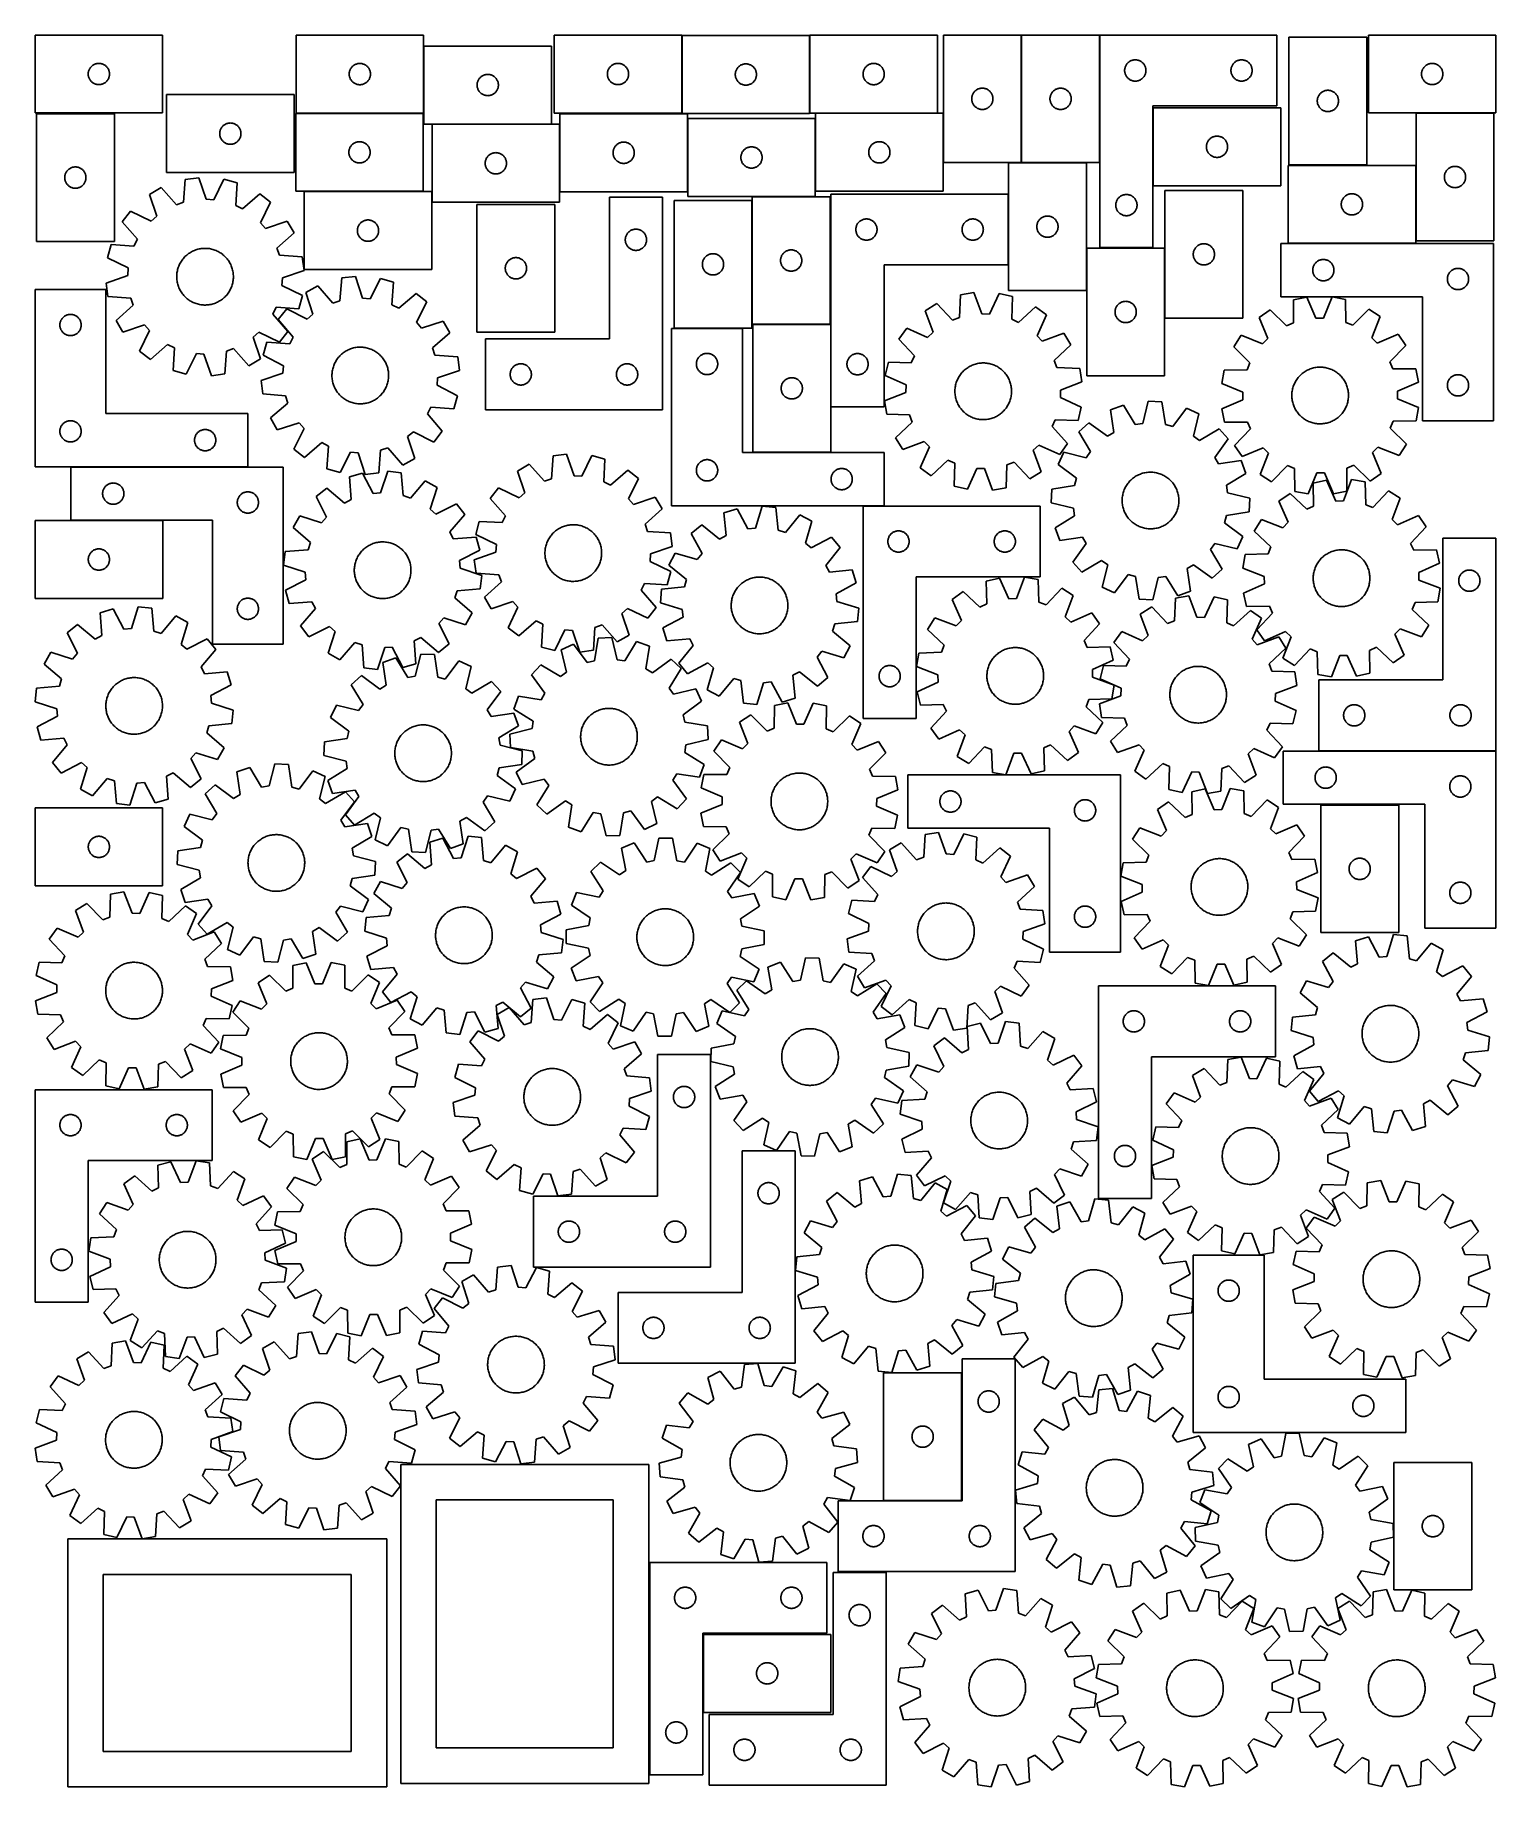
# Model space of a CAD drawing. Header units: millimetres. Extents: x 7 to 1243, y 7 to 1490.
import ezdxf

# ---------------------------------------------------------------- set-up
doc = ezdxf.new("R2010")
doc.units = ezdxf.units.MM
doc.layers.add('COMMON', color=5, linetype='CONTINUOUS', true_color=0x0000ff)
doc.layers.add('CUT', color=7, linetype='CONTINUOUS', true_color=0x000000)

msp = doc.modelspace()

# ---------------------------------------------------------------- linework, layer by layer
at = {"layer": 'COMMON'}
msp.add_line((613.632345, 1349.713199), (613.632345, 1244.963687), dxfattribs=at)
at = {"layer": 'CUT'}
for p, q in [((114.555112, 1489.877017), (6.555112, 1489.877017)), ((6.555112, 1489.877017), (6.555112, 1423.877017)), ((114.555112, 1423.877017), (114.555112, 1489.877017)), ((335.522214, 1489.834048), (227.522214, 1489.834048)), ((227.522214, 1489.834048), (227.522214, 1423.834048)), ((335.522214, 1423.834048), (335.522214, 1489.834048)), ((554.11645, 1489.864324), (446.11645, 1489.864324)), ((446.11645, 1489.864324), (446.11645, 1423.864324)), ((554.11645, 1423.864324), (554.11645, 1489.864324)), ((662.387815, 1489.461489), (554.387815, 1489.461489)), ((554.387815, 1489.461489), (554.387815, 1423.461489)), ((662.387815, 1423.461489), (662.387815, 1489.461489)), ((770.606748, 1489.816714), (662.606748, 1489.816714)), ((662.606748, 1489.816714), (662.606748, 1423.816714)), ((770.606748, 1423.816714), (770.606748, 1489.816714)), ((841.582669, 1489.877506), (775.582669, 1489.877506)), ((775.582669, 1489.877506), (775.582669, 1381.877506)), ((841.582669, 1381.877506), (841.582669, 1489.877506)), ((841.863517, 1489.856263), (841.863517, 1381.856263)), ((907.863517, 1489.856263), (841.863517, 1489.856263)), ((907.863517, 1381.856263), (907.863517, 1489.856263)), ((908.088858, 1489.878966), (908.088858, 1309.878966)), ((1058.088858, 1489.878966), (908.088858, 1489.878966)), ((1058.088858, 1429.878966), (1058.088858, 1489.878966)), ((1068.183479, 1488.09137), (1068.183479, 1380.09137)), ((1134.183479, 1488.09137), (1068.183479, 1488.09137)), ((1134.183479, 1380.09137), (1134.183479, 1488.09137)), ((1243.487067, 1489.879217), (1135.487067, 1489.879217)), ((1135.487067, 1489.879217), (1135.487067, 1423.879217)), ((1243.487067, 1423.879217), (1243.487067, 1489.879217)), ((443.830562, 1480.542303), (335.830562, 1480.542303)), ((335.830562, 1480.542303), (335.830562, 1414.542303)), ((443.830562, 1414.542303), (443.830562, 1480.542303)), ((935.195903, 1468.401337), (935.759487, 1468.572298)), ((935.759487, 1468.572298), (936.333046, 1468.706033)), ((936.333046, 1468.706033), (936.914123, 1468.801969)), ((936.914123, 1468.801969), (937.50023, 1468.859696)), ((937.50023, 1468.859696), (938.088858, 1468.878966)), ((938.088858, 1468.878966), (938.677487, 1468.859696)), ((938.677487, 1468.859696), (939.263594, 1468.801969)), ((939.263594, 1468.801969), (939.844671, 1468.706033)), ((939.844671, 1468.706033), (940.41823, 1468.572298)), ((940.41823, 1468.572298), (940.981814, 1468.401337)), ((1025.195903, 1468.401337), (1025.759487, 1468.572298)), ((1025.759487, 1468.572298), (1026.333046, 1468.706033)), ((1026.333046, 1468.706033), (1026.914123, 1468.801969)), ((1026.914123, 1468.801969), (1027.50023, 1468.859696)), ((1027.50023, 1468.859696), (1028.088858, 1468.878966)), ((1028.088858, 1468.878966), (1028.677487, 1468.859696)), ((1028.677487, 1468.859696), (1029.263594, 1468.801969)), ((1029.263594, 1468.801969), (1029.844671, 1468.706033)), ((1029.844671, 1468.706033), (1030.41823, 1468.572298)), ((1030.41823, 1468.572298), (1030.981814, 1468.401337)), ((51.555112, 1456.877017), (51.574382, 1457.465645)), ((51.574382, 1456.288389), (51.555112, 1456.877017)), ((51.574382, 1457.465645), (51.632108, 1458.051752)), ((51.632108, 1455.702281), (51.574382, 1456.288389)), ((51.632108, 1458.051752), (51.728044, 1458.63283)), ((51.728044, 1455.121204), (51.632108, 1455.702281)), ((51.728044, 1458.63283), (51.86178, 1459.206388)), ((51.86178, 1454.547645), (51.728044, 1455.121204)), ((51.86178, 1459.206388), (52.032741, 1459.769972)), ((52.032741, 1453.984062), (51.86178, 1454.547645)), ((52.032741, 1459.769972), (52.240196, 1460.321168)), ((52.240196, 1453.432866), (52.032741, 1453.984062)), ((52.240196, 1460.321168), (52.483257, 1460.857615)), ((52.483257, 1460.857615), (52.760883, 1461.377017)), ((52.760883, 1461.377017), (53.071885, 1461.877149)), ((53.071885, 1461.877149), (53.414932, 1462.35587)), ((53.414932, 1462.35587), (53.788554, 1462.811129)), ((53.788554, 1462.811129), (54.191151, 1463.240978)), ((54.191151, 1463.240978), (54.621, 1463.643575)), ((54.621, 1463.643575), (55.076259, 1464.017197)), ((55.076259, 1464.017197), (55.55498, 1464.360243)), ((55.55498, 1464.360243), (56.055112, 1464.671245)), ((56.055112, 1464.671245), (56.574514, 1464.948871)), ((56.574514, 1464.948871), (57.110961, 1465.191932)), ((57.110961, 1465.191932), (57.662157, 1465.399388)), ((57.662157, 1465.399388), (58.225741, 1465.570349)), ((58.225741, 1465.570349), (58.799299, 1465.704084)), ((58.799299, 1465.704084), (59.380376, 1465.80002)), ((59.380376, 1465.80002), (59.966484, 1465.857747)), ((59.966484, 1465.857747), (60.555112, 1465.877017)), ((60.555112, 1465.877017), (61.14374, 1465.857747)), ((61.14374, 1465.857747), (61.729848, 1465.80002)), ((61.729848, 1465.80002), (62.310925, 1465.704084)), ((62.310925, 1465.704084), (62.884483, 1465.570349)), ((62.884483, 1465.570349), (63.448067, 1465.399388)), ((63.448067, 1465.399388), (63.999263, 1465.191932)), ((63.999263, 1465.191932), (64.53571, 1464.948871)), ((64.53571, 1464.948871), (65.055112, 1464.671245)), ((65.055112, 1464.671245), (65.555244, 1464.360243)), ((65.555244, 1464.360243), (66.033965, 1464.017197)), ((66.033965, 1464.017197), (66.489224, 1463.643575)), ((66.489224, 1463.643575), (66.919073, 1463.240978)), ((66.919073, 1463.240978), (67.32167, 1462.811129)), ((67.32167, 1462.811129), (67.695292, 1462.35587)), ((67.695292, 1462.35587), (68.038338, 1461.877149)), ((68.038338, 1461.877149), (68.349341, 1461.377017)), ((68.349341, 1461.377017), (68.626967, 1460.857615)), ((68.626967, 1460.857615), (68.870028, 1460.321168)), ((68.870028, 1460.321168), (69.077483, 1459.769972)), ((69.077483, 1453.984062), (68.870028, 1453.432866)), ((69.077483, 1459.769972), (69.248444, 1459.206388)), ((69.248444, 1454.547645), (69.077483, 1453.984062)), ((69.248444, 1459.206388), (69.382179, 1458.63283)), ((69.382179, 1455.121204), (69.248444, 1454.547645)), ((69.382179, 1458.63283), (69.478116, 1458.051752)), ((69.478116, 1455.702281), (69.382179, 1455.121204)), ((69.478116, 1458.051752), (69.535842, 1457.465645)), ((69.535842, 1456.288389), (69.478116, 1455.702281)), ((69.535842, 1457.465645), (69.555112, 1456.877017)), ((69.555112, 1456.877017), (69.535842, 1456.288389)), ((272.522214, 1456.834048), (272.541484, 1457.422676)), ((272.541484, 1456.24542), (272.522214, 1456.834048)), ((272.541484, 1457.422676), (272.59921, 1458.008784)), ((272.59921, 1455.659312), (272.541484, 1456.24542)), ((272.59921, 1458.008784), (272.695146, 1458.589861)), ((272.695146, 1455.078235), (272.59921, 1455.659312)), ((272.695146, 1458.589861), (272.828882, 1459.163419)), ((272.828882, 1454.504677), (272.695146, 1455.078235)), ((272.828882, 1459.163419), (272.999843, 1459.727003)), ((272.999843, 1453.941093), (272.828882, 1454.504677)), ((272.999843, 1459.727003), (273.207298, 1460.278199)), ((273.207298, 1453.389897), (272.999843, 1453.941093)), ((273.207298, 1460.278199), (273.450359, 1460.814646)), ((273.450359, 1460.814646), (273.727985, 1461.334048)), ((273.727985, 1461.334048), (274.038987, 1461.83418)), ((274.038987, 1461.83418), (274.382034, 1462.312901)), ((274.382034, 1462.312901), (274.755656, 1462.76816)), ((274.755656, 1462.76816), (275.158253, 1463.198009)), ((275.158253, 1463.198009), (275.588102, 1463.600606)), ((275.588102, 1463.600606), (276.043361, 1463.974228)), ((276.043361, 1463.974228), (276.522082, 1464.317274)), ((276.522082, 1464.317274), (277.022214, 1464.628277)), ((277.022214, 1464.628277), (277.541616, 1464.905903)), ((277.541616, 1464.905903), (278.078063, 1465.148964)), ((278.078063, 1465.148964), (278.629259, 1465.356419)), ((278.629259, 1465.356419), (279.192843, 1465.52738)), ((279.192843, 1465.52738), (279.766401, 1465.661115)), ((279.766401, 1465.661115), (280.347478, 1465.757052)), ((280.347478, 1465.757052), (280.933586, 1465.814778)), ((280.933586, 1465.814778), (281.522214, 1465.834048)), ((281.522214, 1465.834048), (282.110842, 1465.814778)), ((282.110842, 1465.814778), (282.69695, 1465.757052)), ((282.69695, 1465.757052), (283.278027, 1465.661115)), ((283.278027, 1465.661115), (283.851585, 1465.52738)), ((283.851585, 1465.52738), (284.415169, 1465.356419)), ((284.415169, 1465.356419), (284.966365, 1465.148964)), ((284.966365, 1465.148964), (285.502812, 1464.905903)), ((285.502812, 1464.905903), (286.022214, 1464.628277)), ((286.022214, 1464.628277), (286.522346, 1464.317274)), ((286.522346, 1464.317274), (287.001067, 1463.974228)), ((287.001067, 1463.974228), (287.456326, 1463.600606)), ((287.456326, 1463.600606), (287.886175, 1463.198009)), ((287.886175, 1463.198009), (288.288772, 1462.76816)), ((288.288772, 1462.76816), (288.662394, 1462.312901)), ((288.662394, 1462.312901), (289.005441, 1461.83418)), ((289.005441, 1461.83418), (289.316443, 1461.334048)), ((289.316443, 1461.334048), (289.594069, 1460.814646)), ((289.594069, 1460.814646), (289.83713, 1460.278199)), ((289.83713, 1460.278199), (290.044585, 1459.727003)), ((290.044585, 1453.941093), (289.83713, 1453.389897)), ((290.044585, 1459.727003), (290.215546, 1459.163419)), ((290.215546, 1454.504677), (290.044585, 1453.941093)), ((290.215546, 1459.163419), (290.349282, 1458.589861)), ((290.349282, 1455.078235), (290.215546, 1454.504677)), ((290.349282, 1458.589861), (290.445218, 1458.008784)), ((290.445218, 1455.659312), (290.349282, 1455.078235)), ((290.445218, 1458.008784), (290.502944, 1457.422676)), ((290.502944, 1456.24542), (290.445218, 1455.659312)), ((290.502944, 1457.422676), (290.522214, 1456.834048)), ((290.522214, 1456.834048), (290.502944, 1456.24542)), ((383.064004, 1453.476415), (383.466601, 1453.906264)), ((383.466601, 1453.906264), (383.896449, 1454.308861)), ((383.896449, 1454.308861), (384.351709, 1454.682483)), ((384.351709, 1454.682483), (384.83043, 1455.025529)), ((384.83043, 1455.025529), (385.330562, 1455.336532)), ((385.330562, 1455.336532), (385.849964, 1455.614158)), ((385.849964, 1455.614158), (386.386411, 1455.857219)), ((386.386411, 1455.857219), (386.937607, 1456.064674)), ((386.937607, 1456.064674), (387.50119, 1456.235635)), ((387.50119, 1456.235635), (388.074749, 1456.36937)), ((388.074749, 1456.36937), (388.655826, 1456.465307)), ((388.655826, 1456.465307), (389.241934, 1456.523033)), ((389.241934, 1456.523033), (389.830562, 1456.542303)), ((389.830562, 1456.542303), (390.41919, 1456.523033)), ((390.41919, 1456.523033), (391.005298, 1456.465307)), ((391.005298, 1456.465307), (391.586375, 1456.36937)), ((391.586375, 1456.36937), (392.159933, 1456.235635)), ((392.159933, 1456.235635), (392.723517, 1456.064674)), ((392.723517, 1456.064674), (393.274713, 1455.857219)), ((393.274713, 1455.857219), (393.81116, 1455.614158)), ((393.81116, 1455.614158), (394.330562, 1455.336532)), ((394.330562, 1455.336532), (394.830694, 1455.025529)), ((394.830694, 1455.025529), (395.309415, 1454.682483)), ((395.309415, 1454.682483), (395.764674, 1454.308861)), ((395.764674, 1454.308861), (396.194523, 1453.906264)), ((396.194523, 1453.906264), (396.59712, 1453.476415)), ((491.11645, 1456.864324), (491.13572, 1457.452953)), ((491.13572, 1456.275696), (491.11645, 1456.864324)), ((491.13572, 1457.452953), (491.193447, 1458.03906)), ((491.193447, 1455.689589), (491.13572, 1456.275696)), ((491.193447, 1458.03906), (491.289383, 1458.620137)), ((491.289383, 1455.108511), (491.193447, 1455.689589)), ((491.289383, 1458.620137), (491.423118, 1459.193696)), ((491.423118, 1454.534953), (491.289383, 1455.108511)), ((491.423118, 1459.193696), (491.594079, 1459.75728)), ((491.594079, 1453.971369), (491.423118, 1454.534953)), ((491.594079, 1459.75728), (491.801535, 1460.308475)), ((491.801535, 1453.420173), (491.594079, 1453.971369)), ((491.801535, 1460.308475), (492.044596, 1460.844923)), ((492.044596, 1460.844923), (492.322222, 1461.364324)), ((492.322222, 1461.364324), (492.633224, 1461.864456)), ((492.633224, 1461.864456), (492.97627, 1462.343177)), ((492.97627, 1462.343177), (493.349892, 1462.798437)), ((493.349892, 1462.798437), (493.752489, 1463.228285)), ((493.752489, 1463.228285), (494.182338, 1463.630883)), ((494.182338, 1463.630883), (494.637598, 1464.004504)), ((494.637598, 1464.004504), (495.116318, 1464.347551)), ((495.116318, 1464.347551), (495.61645, 1464.658553)), ((495.61645, 1464.658553), (496.135852, 1464.936179)), ((496.135852, 1464.936179), (496.6723, 1465.17924)), ((496.6723, 1465.17924), (497.223495, 1465.386696)), ((497.223495, 1465.386696), (497.787079, 1465.557657)), ((497.787079, 1465.557657), (498.360638, 1465.691392)), ((498.360638, 1465.691392), (498.941715, 1465.787328)), ((498.941715, 1465.787328), (499.527822, 1465.845055)), ((499.527822, 1465.845055), (500.11645, 1465.864324)), ((500.11645, 1465.864324), (500.705079, 1465.845055)), ((500.705079, 1465.845055), (501.291186, 1465.787328)), ((501.291186, 1465.787328), (501.872263, 1465.691392)), ((501.872263, 1465.691392), (502.445822, 1465.557657)), ((502.445822, 1465.557657), (503.009406, 1465.386696)), ((503.009406, 1465.386696), (503.560601, 1465.17924)), ((503.560601, 1465.17924), (504.097049, 1464.936179)), ((504.097049, 1464.936179), (504.61645, 1464.658553)), ((504.61645, 1464.658553), (505.116583, 1464.347551)), ((505.116583, 1464.347551), (505.595303, 1464.004504)), ((505.595303, 1464.004504), (506.050563, 1463.630883)), ((506.050563, 1463.630883), (506.480411, 1463.228285)), ((506.480411, 1463.228285), (506.883009, 1462.798437)), ((506.883009, 1462.798437), (507.256631, 1462.343177)), ((507.256631, 1462.343177), (507.599677, 1461.864456)), ((507.599677, 1461.864456), (507.910679, 1461.364324)), ((507.910679, 1461.364324), (508.188305, 1460.844923)), ((508.188305, 1460.844923), (508.431366, 1460.308475)), ((508.431366, 1460.308475), (508.638822, 1459.75728)), ((508.638822, 1453.971369), (508.431366, 1453.420173)), ((508.638822, 1459.75728), (508.809783, 1459.193696)), ((508.809783, 1454.534953), (508.638822, 1453.971369)), ((508.809783, 1459.193696), (508.943518, 1458.620137)), ((508.943518, 1455.108511), (508.809783, 1454.534953)), ((508.943518, 1458.620137), (509.039454, 1458.03906)), ((509.039454, 1455.689589), (508.943518, 1455.108511)), ((509.039454, 1458.03906), (509.097181, 1457.452953)), ((509.097181, 1456.275696), (509.039454, 1455.689589)), ((509.097181, 1457.452953), (509.11645, 1456.864324)), ((509.11645, 1456.864324), (509.097181, 1456.275696)), ((599.387815, 1456.461489), (599.407084, 1457.050118)), ((599.407084, 1455.872861), (599.387815, 1456.461489)), ((599.407084, 1457.050118), (599.464811, 1457.636225)), ((599.464811, 1455.286754), (599.407084, 1455.872861)), ((599.464811, 1457.636225), (599.560747, 1458.217302)), ((599.560747, 1454.705676), (599.464811, 1455.286754)), ((599.560747, 1458.217302), (599.694482, 1458.790861)), ((599.694482, 1454.132118), (599.560747, 1454.705676)), ((599.694482, 1458.790861), (599.865443, 1459.354445)), ((599.865443, 1453.568534), (599.694482, 1454.132118)), ((599.865443, 1459.354445), (600.072899, 1459.90564)), ((600.072899, 1459.90564), (600.31596, 1460.442088)), ((600.31596, 1460.442088), (600.593586, 1460.961489)), ((600.593586, 1460.961489), (600.904588, 1461.461621)), ((600.904588, 1461.461621), (601.247635, 1461.940342)), ((601.247635, 1461.940342), (601.621256, 1462.395602)), ((601.621256, 1462.395602), (602.023854, 1462.82545)), ((602.023854, 1462.82545), (602.453702, 1463.228048)), ((602.453702, 1463.228048), (602.908962, 1463.601669)), ((602.908962, 1463.601669), (603.387682, 1463.944716)), ((603.387682, 1463.944716), (603.887815, 1464.255718)), ((603.887815, 1464.255718), (604.407216, 1464.533344)), ((604.407216, 1464.533344), (604.943664, 1464.776405)), ((604.943664, 1464.776405), (605.494859, 1464.983861)), ((605.494859, 1464.983861), (606.058443, 1465.154822)), ((606.058443, 1465.154822), (606.632002, 1465.288557)), ((606.632002, 1465.288557), (607.213079, 1465.384493)), ((607.213079, 1465.384493), (607.799186, 1465.44222)), ((607.799186, 1465.44222), (608.387815, 1465.461489)), ((608.387815, 1465.461489), (608.976443, 1465.44222)), ((608.976443, 1465.44222), (609.56255, 1465.384493)), ((609.56255, 1465.384493), (610.143627, 1465.288557)), ((610.143627, 1465.288557), (610.717186, 1465.154822)), ((610.717186, 1465.154822), (611.28077, 1464.983861)), ((611.28077, 1464.983861), (611.831965, 1464.776405)), ((611.831965, 1464.776405), (612.368413, 1464.533344)), ((612.368413, 1464.533344), (612.887815, 1464.255718)), ((612.887815, 1464.255718), (613.387947, 1463.944716)), ((613.387947, 1463.944716), (613.866667, 1463.601669)), ((613.866667, 1463.601669), (614.321927, 1463.228048)), ((614.321927, 1463.228048), (614.751776, 1462.82545)), ((614.751776, 1462.82545), (615.154373, 1462.395602)), ((615.154373, 1462.395602), (615.527995, 1461.940342)), ((615.527995, 1461.940342), (615.871041, 1461.461621)), ((615.871041, 1461.461621), (616.182043, 1460.961489)), ((616.182043, 1460.961489), (616.459669, 1460.442088)), ((616.459669, 1460.442088), (616.70273, 1459.90564)), ((616.70273, 1459.90564), (616.910186, 1459.354445)), ((616.910186, 1459.354445), (617.081147, 1458.790861)), ((617.081147, 1454.132118), (616.910186, 1453.568534)), ((617.081147, 1458.790861), (617.214882, 1458.217302)), ((617.214882, 1454.705676), (617.081147, 1454.132118)), ((617.214882, 1458.217302), (617.310818, 1457.636225)), ((617.310818, 1455.286754), (617.214882, 1454.705676)), ((617.310818, 1457.636225), (617.368545, 1457.050118)), ((617.368545, 1455.872861), (617.310818, 1455.286754)), ((617.368545, 1457.050118), (617.387815, 1456.461489)), ((617.387815, 1456.461489), (617.368545, 1455.872861)), ((707.606748, 1456.816714), (707.626017, 1457.405342)), ((707.626017, 1456.228086), (707.606748, 1456.816714)), ((707.626017, 1457.405342), (707.683744, 1457.99145)), ((707.683744, 1455.641978), (707.626017, 1456.228086)), ((707.683744, 1457.99145), (707.77968, 1458.572527)), ((707.77968, 1455.060901), (707.683744, 1455.641978)), ((707.77968, 1458.572527), (707.913415, 1459.146085)), ((707.913415, 1454.487343), (707.77968, 1455.060901)), ((707.913415, 1459.146085), (708.084377, 1459.709669)), ((708.084377, 1453.923759), (707.913415, 1454.487343)), ((708.084377, 1459.709669), (708.291832, 1460.260865)), ((708.291832, 1453.372563), (708.084377, 1453.923759)), ((708.291832, 1460.260865), (708.534893, 1460.797312)), ((708.534893, 1460.797312), (708.812519, 1461.316714)), ((708.812519, 1461.316714), (709.123521, 1461.816846)), ((709.123521, 1461.816846), (709.466568, 1462.295567)), ((709.466568, 1462.295567), (709.840189, 1462.750826)), ((709.840189, 1462.750826), (710.242787, 1463.180675)), ((710.242787, 1463.180675), (710.672635, 1463.583272)), ((710.672635, 1463.583272), (711.127895, 1463.956894)), ((711.127895, 1463.956894), (711.606616, 1464.29994)), ((711.606616, 1464.29994), (712.106748, 1464.610943)), ((712.106748, 1464.610943), (712.626149, 1464.888569)), ((712.626149, 1464.888569), (713.162597, 1465.13163)), ((713.162597, 1465.13163), (713.713793, 1465.339085)), ((713.713793, 1465.339085), (714.277376, 1465.510046)), ((714.277376, 1465.510046), (714.850935, 1465.643781)), ((714.850935, 1465.643781), (715.432012, 1465.739718)), ((715.432012, 1465.739718), (716.01812, 1465.797444)), ((716.01812, 1465.797444), (716.606748, 1465.816714)), ((716.606748, 1465.816714), (717.195376, 1465.797444)), ((717.195376, 1465.797444), (717.781483, 1465.739718)), ((717.781483, 1465.739718), (718.362561, 1465.643781)), ((718.362561, 1465.643781), (718.936119, 1465.510046)), ((718.936119, 1465.510046), (719.499703, 1465.339085)), ((719.499703, 1465.339085), (720.050899, 1465.13163)), ((720.050899, 1465.13163), (720.587346, 1464.888569)), ((720.587346, 1464.888569), (721.106748, 1464.610943)), ((721.106748, 1464.610943), (721.60688, 1464.29994)), ((721.60688, 1464.29994), (722.085601, 1463.956894)), ((722.085601, 1463.956894), (722.54086, 1463.583272)), ((722.54086, 1463.583272), (722.970709, 1463.180675)), ((722.970709, 1463.180675), (723.373306, 1462.750826)), ((723.373306, 1462.750826), (723.746928, 1462.295567)), ((723.746928, 1462.295567), (724.089974, 1461.816846)), ((724.089974, 1461.816846), (724.400976, 1461.316714)), ((724.400976, 1461.316714), (724.678602, 1460.797312)), ((724.678602, 1460.797312), (724.921663, 1460.260865)), ((724.921663, 1460.260865), (725.129119, 1459.709669)), ((725.129119, 1453.923759), (724.921663, 1453.372563)), ((725.129119, 1459.709669), (725.30008, 1459.146085)), ((725.30008, 1454.487343), (725.129119, 1453.923759)), ((725.30008, 1459.146085), (725.433815, 1458.572527)), ((725.433815, 1455.060901), (725.30008, 1454.487343)), ((725.433815, 1458.572527), (725.529751, 1457.99145)), ((725.529751, 1455.641978), (725.433815, 1455.060901)), ((725.529751, 1457.99145), (725.587478, 1457.405342)), ((725.587478, 1456.228086), (725.529751, 1455.641978)), ((725.587478, 1457.405342), (725.606748, 1456.816714)), ((725.606748, 1456.816714), (725.587478, 1456.228086)), ((929.088858, 1459.878966), (929.108128, 1460.467594)), ((929.108128, 1459.290337), (929.088858, 1459.878966)), ((929.108128, 1460.467594), (929.165855, 1461.053701)), ((929.165855, 1458.70423), (929.108128, 1459.290337)), ((929.165855, 1461.053701), (929.261791, 1461.634779)), ((929.261791, 1458.123153), (929.165855, 1458.70423)), ((929.261791, 1461.634779), (929.395526, 1462.208337)), ((929.395526, 1457.549594), (929.261791, 1458.123153)), ((929.395526, 1462.208337), (929.566487, 1462.771921)), ((929.566487, 1456.98601), (929.395526, 1457.549594)), ((929.566487, 1462.771921), (929.773943, 1463.323117)), ((929.773943, 1456.434815), (929.566487, 1456.98601)), ((929.773943, 1463.323117), (930.017004, 1463.859564)), ((930.017004, 1455.898367), (929.773943, 1456.434815)), ((930.017004, 1463.859564), (930.29463, 1464.378966)), ((930.29463, 1455.378966), (930.017004, 1455.898367)), ((930.29463, 1464.378966), (930.605632, 1464.879098)), ((930.605632, 1454.878834), (930.29463, 1455.378966)), ((930.605632, 1464.879098), (930.948678, 1465.357818)), ((930.948678, 1454.400113), (930.605632, 1454.878834)), ((930.948678, 1465.357818), (931.3223, 1465.813078)), ((931.3223, 1453.944853), (930.948678, 1454.400113)), ((931.3223, 1465.813078), (931.724897, 1466.242927)), ((931.724897, 1453.515005), (931.3223, 1453.944853)), ((931.724897, 1466.242927), (932.154746, 1466.645524)), ((932.154746, 1466.645524), (932.610006, 1467.019146)), ((932.610006, 1467.019146), (933.088726, 1467.362192)), ((933.088726, 1467.362192), (933.588858, 1467.673194)), ((933.588858, 1467.673194), (934.10826, 1467.95082)), ((934.10826, 1467.95082), (934.644708, 1468.193881)), ((934.644708, 1468.193881), (935.195903, 1468.401337)), ((940.981814, 1468.401337), (941.533009, 1468.193881)), ((941.533009, 1468.193881), (942.069457, 1467.95082)), ((942.069457, 1467.95082), (942.588858, 1467.673194)), ((942.588858, 1467.673194), (943.088991, 1467.362192)), ((943.088991, 1467.362192), (943.567711, 1467.019146)), ((943.567711, 1467.019146), (944.022971, 1466.645524)), ((944.022971, 1466.645524), (944.452819, 1466.242927)), ((944.452819, 1466.242927), (944.855417, 1465.813078)), ((944.855417, 1453.944853), (944.452819, 1453.515005)), ((944.855417, 1465.813078), (945.229038, 1465.357818)), ((945.229038, 1454.400113), (944.855417, 1453.944853)), ((945.229038, 1465.357818), (945.572085, 1464.879098)), ((945.572085, 1454.878834), (945.229038, 1454.400113)), ((945.572085, 1464.879098), (945.883087, 1464.378966)), ((945.883087, 1455.378966), (945.572085, 1454.878834)), ((945.883087, 1464.378966), (946.160713, 1463.859564)), ((946.160713, 1455.898367), (945.883087, 1455.378966)), ((946.160713, 1463.859564), (946.403774, 1463.323117)), ((946.403774, 1456.434815), (946.160713, 1455.898367)), ((946.403774, 1463.323117), (946.61123, 1462.771921)), ((946.61123, 1456.98601), (946.403774, 1456.434815)), ((946.61123, 1462.771921), (946.782191, 1462.208337)), ((946.782191, 1457.549594), (946.61123, 1456.98601)), ((946.782191, 1462.208337), (946.915926, 1461.634779)), ((946.915926, 1458.123153), (946.782191, 1457.549594)), ((946.915926, 1461.634779), (947.011862, 1461.053701)), ((947.011862, 1458.70423), (946.915926, 1458.123153)), ((947.011862, 1461.053701), (947.069589, 1460.467594)), ((947.069589, 1459.290337), (947.011862, 1458.70423)), ((947.069589, 1460.467594), (947.088858, 1459.878966)), ((947.088858, 1459.878966), (947.069589, 1459.290337)), ((1019.088858, 1459.878966), (1019.108128, 1460.467594)), ((1019.108128, 1459.290337), (1019.088858, 1459.878966)), ((1019.108128, 1460.467594), (1019.165855, 1461.053701)), ((1019.165855, 1458.70423), (1019.108128, 1459.290337)), ((1019.165855, 1461.053701), (1019.261791, 1461.634779)), ((1019.261791, 1458.123153), (1019.165855, 1458.70423)), ((1019.261791, 1461.634779), (1019.395526, 1462.208337)), ((1019.395526, 1457.549594), (1019.261791, 1458.123153)), ((1019.395526, 1462.208337), (1019.566487, 1462.771921)), ((1019.566487, 1456.98601), (1019.395526, 1457.549594)), ((1019.566487, 1462.771921), (1019.773943, 1463.323117)), ((1019.773943, 1456.434815), (1019.566487, 1456.98601)), ((1019.773943, 1463.323117), (1020.017004, 1463.859564)), ((1020.017004, 1455.898367), (1019.773943, 1456.434815)), ((1020.017004, 1463.859564), (1020.29463, 1464.378966)), ((1020.29463, 1455.378966), (1020.017004, 1455.898367)), ((1020.29463, 1464.378966), (1020.605632, 1464.879098)), ((1020.605632, 1454.878834), (1020.29463, 1455.378966)), ((1020.605632, 1464.879098), (1020.948678, 1465.357818)), ((1020.948678, 1454.400113), (1020.605632, 1454.878834)), ((1020.948678, 1465.357818), (1021.3223, 1465.813078)), ((1021.3223, 1453.944853), (1020.948678, 1454.400113)), ((1021.3223, 1465.813078), (1021.724897, 1466.242927)), ((1021.724897, 1453.515005), (1021.3223, 1453.944853)), ((1021.724897, 1466.242927), (1022.154746, 1466.645524)), ((1022.154746, 1466.645524), (1022.610006, 1467.019146)), ((1022.610006, 1467.019146), (1023.088726, 1467.362192)), ((1023.088726, 1467.362192), (1023.588858, 1467.673194)), ((1023.588858, 1467.673194), (1024.10826, 1467.95082)), ((1024.10826, 1467.95082), (1024.644708, 1468.193881)), ((1024.644708, 1468.193881), (1025.195903, 1468.401337)), ((1030.981814, 1468.401337), (1031.533009, 1468.193881)), ((1031.533009, 1468.193881), (1032.069457, 1467.95082)), ((1032.069457, 1467.95082), (1032.588858, 1467.673194)), ((1032.588858, 1467.673194), (1033.088991, 1467.362192)), ((1033.088991, 1467.362192), (1033.567711, 1467.019146)), ((1033.567711, 1467.019146), (1034.022971, 1466.645524)), ((1034.022971, 1466.645524), (1034.452819, 1466.242927)), ((1034.452819, 1466.242927), (1034.855417, 1465.813078)), ((1034.855417, 1453.944853), (1034.452819, 1453.515005)), ((1034.855417, 1465.813078), (1035.229038, 1465.357818)), ((1035.229038, 1454.400113), (1034.855417, 1453.944853)), ((1035.229038, 1465.357818), (1035.572085, 1464.879098)), ((1035.572085, 1454.878834), (1035.229038, 1454.400113)), ((1035.572085, 1464.879098), (1035.883087, 1464.378966)), ((1035.883087, 1455.378966), (1035.572085, 1454.878834)), ((1035.883087, 1464.378966), (1036.160713, 1463.859564)), ((1036.160713, 1455.898367), (1035.883087, 1455.378966)), ((1036.160713, 1463.859564), (1036.403774, 1463.323117)), ((1036.403774, 1456.434815), (1036.160713, 1455.898367)), ((1036.403774, 1463.323117), (1036.61123, 1462.771921)), ((1036.61123, 1456.98601), (1036.403774, 1456.434815)), ((1036.61123, 1462.771921), (1036.782191, 1462.208337)), ((1036.782191, 1457.549594), (1036.61123, 1456.98601)), ((1036.782191, 1462.208337), (1036.915926, 1461.634779)), ((1036.915926, 1458.123153), (1036.782191, 1457.549594)), ((1036.915926, 1461.634779), (1037.011862, 1461.053701)), ((1037.011862, 1458.70423), (1036.915926, 1458.123153)), ((1037.011862, 1461.053701), (1037.069589, 1460.467594)), ((1037.069589, 1459.290337), (1037.011862, 1458.70423)), ((1037.069589, 1460.467594), (1037.088858, 1459.878966)), ((1037.088858, 1459.878966), (1037.069589, 1459.290337)), ((1180.487067, 1456.879217), (1180.506337, 1457.467845)), ((1180.506337, 1456.290589), (1180.487067, 1456.879217)), ((1180.506337, 1457.467845), (1180.564064, 1458.053953)), ((1180.564064, 1455.704481), (1180.506337, 1456.290589)), ((1180.564064, 1458.053953), (1180.66, 1458.63503)), ((1180.66, 1455.123404), (1180.564064, 1455.704481)), ((1180.66, 1458.63503), (1180.793735, 1459.208588)), ((1180.793735, 1454.549846), (1180.66, 1455.123404)), ((1180.793735, 1459.208588), (1180.964696, 1459.772172)), ((1180.964696, 1453.986262), (1180.793735, 1454.549846)), ((1180.964696, 1459.772172), (1181.172152, 1460.323368)), ((1181.172152, 1453.435066), (1180.964696, 1453.986262)), ((1181.172152, 1460.323368), (1181.415213, 1460.859815)), ((1181.415213, 1460.859815), (1181.692839, 1461.379217)), ((1181.692839, 1461.379217), (1182.003841, 1461.879349)), ((1182.003841, 1461.879349), (1182.346887, 1462.35807)), ((1182.346887, 1462.35807), (1182.720509, 1462.813329)), ((1182.720509, 1462.813329), (1183.123106, 1463.243178)), ((1183.123106, 1463.243178), (1183.552955, 1463.645775)), ((1183.552955, 1463.645775), (1184.008215, 1464.019397)), ((1184.008215, 1464.019397), (1184.486935, 1464.362443)), ((1184.486935, 1464.362443), (1184.987067, 1464.673446)), ((1184.987067, 1464.673446), (1185.506469, 1464.951072)), ((1185.506469, 1464.951072), (1186.042916, 1465.194133)), ((1186.042916, 1465.194133), (1186.594112, 1465.401588)), ((1186.594112, 1465.401588), (1187.157696, 1465.572549)), ((1187.157696, 1465.572549), (1187.731254, 1465.706284)), ((1187.731254, 1465.706284), (1188.312332, 1465.802221)), ((1188.312332, 1465.802221), (1188.898439, 1465.859947)), ((1188.898439, 1465.859947), (1189.487067, 1465.879217)), ((1189.487067, 1465.879217), (1190.075696, 1465.859947)), ((1190.075696, 1465.859947), (1190.661803, 1465.802221)), ((1190.661803, 1465.802221), (1191.24288, 1465.706284)), ((1191.24288, 1465.706284), (1191.816439, 1465.572549)), ((1191.816439, 1465.572549), (1192.380023, 1465.401588)), ((1192.380023, 1465.401588), (1192.931218, 1465.194133)), ((1192.931218, 1465.194133), (1193.467666, 1464.951072)), ((1193.467666, 1464.951072), (1193.987067, 1464.673446)), ((1193.987067, 1464.673446), (1194.487199, 1464.362443)), ((1194.487199, 1464.362443), (1194.96592, 1464.019397)), ((1194.96592, 1464.019397), (1195.42118, 1463.645775)), ((1195.42118, 1463.645775), (1195.851028, 1463.243178)), ((1195.851028, 1463.243178), (1196.253626, 1462.813329)), ((1196.253626, 1462.813329), (1196.627247, 1462.35807)), ((1196.627247, 1462.35807), (1196.970294, 1461.879349)), ((1196.970294, 1461.879349), (1197.281296, 1461.379217)), ((1197.281296, 1461.379217), (1197.558922, 1460.859815)), ((1197.558922, 1460.859815), (1197.801983, 1460.323368)), ((1197.801983, 1460.323368), (1198.009439, 1459.772172)), ((1198.009439, 1453.986262), (1197.801983, 1453.435066)), ((1198.009439, 1459.772172), (1198.1804, 1459.208588)), ((1198.1804, 1454.549846), (1198.009439, 1453.986262)), ((1198.1804, 1459.208588), (1198.314135, 1458.63503)), ((1198.314135, 1455.123404), (1198.1804, 1454.549846)), ((1198.314135, 1458.63503), (1198.410071, 1458.053953)), ((1198.410071, 1455.704481), (1198.314135, 1455.123404)), ((1198.410071, 1458.053953), (1198.467798, 1457.467845)), ((1198.467798, 1456.290589), (1198.410071, 1455.704481)), ((1198.467798, 1457.467845), (1198.487067, 1456.879217)), ((1198.487067, 1456.879217), (1198.467798, 1456.290589)), ((52.483257, 1452.896418), (52.240196, 1453.432866)), ((52.760883, 1452.377017), (52.483257, 1452.896418)), ((53.071885, 1451.876885), (52.760883, 1452.377017)), ((53.414932, 1451.398164), (53.071885, 1451.876885)), ((53.788554, 1450.942904), (53.414932, 1451.398164)), ((54.191151, 1450.513056), (53.788554, 1450.942904)), ((54.621, 1450.110458), (54.191151, 1450.513056)), ((55.076259, 1449.736837), (54.621, 1450.110458)), ((55.55498, 1449.39379), (55.076259, 1449.736837)), ((56.055112, 1449.082788), (55.55498, 1449.39379)), ((56.574514, 1448.805162), (56.055112, 1449.082788)), ((57.110961, 1448.562101), (56.574514, 1448.805162)), ((57.662157, 1448.354646), (57.110961, 1448.562101)), ((58.225741, 1448.183684), (57.662157, 1448.354646)), ((58.799299, 1448.049949), (58.225741, 1448.183684)), ((59.380376, 1447.954013), (58.799299, 1448.049949)), ((59.966484, 1447.896286), (59.380376, 1447.954013)), ((60.555112, 1447.877017), (59.966484, 1447.896286)), ((61.14374, 1447.896286), (60.555112, 1447.877017)), ((61.729848, 1447.954013), (61.14374, 1447.896286)), ((62.310925, 1448.049949), (61.729848, 1447.954013)), ((62.884483, 1448.183684), (62.310925, 1448.049949)), ((63.448067, 1448.354646), (62.884483, 1448.183684)), ((63.999263, 1448.562101), (63.448067, 1448.354646)), ((64.53571, 1448.805162), (63.999263, 1448.562101)), ((65.055112, 1449.082788), (64.53571, 1448.805162)), ((65.555244, 1449.39379), (65.055112, 1449.082788)), ((66.033965, 1449.736837), (65.555244, 1449.39379)), ((66.489224, 1450.110458), (66.033965, 1449.736837)), ((66.919073, 1450.513056), (66.489224, 1450.110458)), ((67.32167, 1450.942904), (66.919073, 1450.513056)), ((67.695292, 1451.398164), (67.32167, 1450.942904)), ((68.038338, 1451.876885), (67.695292, 1451.398164)), ((68.349341, 1452.377017), (68.038338, 1451.876885)), ((68.626967, 1452.896418), (68.349341, 1452.377017)), ((68.870028, 1453.432866), (68.626967, 1452.896418)), ((225.862363, 1439.409976), (117.862363, 1439.409976)), ((117.862363, 1439.409976), (117.862363, 1373.409976)), ((225.862363, 1373.409976), (225.862363, 1439.409976)), ((273.450359, 1452.85345), (273.207298, 1453.389897)), ((273.727985, 1452.334048), (273.450359, 1452.85345)), ((274.038987, 1451.833916), (273.727985, 1452.334048)), ((274.382034, 1451.355195), (274.038987, 1451.833916)), ((274.755656, 1450.899936), (274.382034, 1451.355195)), ((275.158253, 1450.470087), (274.755656, 1450.899936)), ((275.588102, 1450.06749), (275.158253, 1450.470087)), ((276.043361, 1449.693868), (275.588102, 1450.06749)), ((276.522082, 1449.350821), (276.043361, 1449.693868)), ((277.022214, 1449.039819), (276.522082, 1449.350821)), ((277.541616, 1448.762193), (277.022214, 1449.039819)), ((278.078063, 1448.519132), (277.541616, 1448.762193)), ((278.629259, 1448.311677), (278.078063, 1448.519132)), ((279.192843, 1448.140716), (278.629259, 1448.311677)), ((279.766401, 1448.00698), (279.192843, 1448.140716)), ((280.347478, 1447.911044), (279.766401, 1448.00698)), ((280.933586, 1447.853318), (280.347478, 1447.911044)), ((281.522214, 1447.834048), (280.933586, 1447.853318)), ((282.110842, 1447.853318), (281.522214, 1447.834048)), ((282.69695, 1447.911044), (282.110842, 1447.853318)), ((283.278027, 1448.00698), (282.69695, 1447.911044)), ((283.851585, 1448.140716), (283.278027, 1448.00698)), ((284.415169, 1448.311677), (283.851585, 1448.140716)), ((284.966365, 1448.519132), (284.415169, 1448.311677)), ((285.502812, 1448.762193), (284.966365, 1448.519132)), ((286.022214, 1449.039819), (285.502812, 1448.762193)), ((286.522346, 1449.350821), (286.022214, 1449.039819)), ((287.001067, 1449.693868), (286.522346, 1449.350821)), ((287.456326, 1450.06749), (287.001067, 1449.693868)), ((287.886175, 1450.470087), (287.456326, 1450.06749)), ((288.288772, 1450.899936), (287.886175, 1450.470087)), ((288.662394, 1451.355195), (288.288772, 1450.899936)), ((289.005441, 1451.833916), (288.662394, 1451.355195)), ((289.316443, 1452.334048), (289.005441, 1451.833916)), ((289.594069, 1452.85345), (289.316443, 1452.334048)), ((289.83713, 1453.389897), (289.594069, 1452.85345)), ((380.830562, 1447.542303), (380.849831, 1448.130931)), ((380.849831, 1446.953675), (380.830562, 1447.542303)), ((380.849831, 1448.130931), (380.907558, 1448.717039)), ((380.907558, 1446.367567), (380.849831, 1446.953675)), ((380.907558, 1448.717039), (381.003494, 1449.298116)), ((381.003494, 1445.78649), (380.907558, 1446.367567)), ((381.003494, 1449.298116), (381.137229, 1449.871674)), ((381.137229, 1445.212931), (381.003494, 1445.78649)), ((381.137229, 1449.871674), (381.308191, 1450.435258)), ((381.308191, 1444.649348), (381.137229, 1445.212931)), ((381.308191, 1450.435258), (381.515646, 1450.986454)), ((381.515646, 1444.098152), (381.308191, 1444.649348)), ((381.515646, 1450.986454), (381.758707, 1451.522901)), ((381.758707, 1443.561705), (381.515646, 1444.098152)), ((381.758707, 1451.522901), (382.036333, 1452.042303)), ((382.036333, 1443.042303), (381.758707, 1443.561705)), ((382.036333, 1452.042303), (382.347335, 1452.542435)), ((382.347335, 1442.542171), (382.036333, 1443.042303)), ((382.347335, 1452.542435), (382.690382, 1453.021156)), ((382.690382, 1442.06345), (382.347335, 1442.542171)), ((382.690382, 1453.021156), (383.064004, 1453.476415)), ((383.064004, 1441.608191), (382.690382, 1442.06345)), ((383.466601, 1441.178342), (383.064004, 1441.608191)), ((383.896449, 1440.775745), (383.466601, 1441.178342)), ((384.351709, 1440.402123), (383.896449, 1440.775745)), ((384.83043, 1440.059076), (384.351709, 1440.402123)), ((385.330562, 1439.748074), (384.83043, 1440.059076)), ((385.849964, 1439.470448), (385.330562, 1439.748074)), ((386.386411, 1439.227387), (385.849964, 1439.470448)), ((386.937607, 1439.019932), (386.386411, 1439.227387)), ((387.50119, 1438.84897), (386.937607, 1439.019932)), ((392.723517, 1439.019932), (392.159933, 1438.84897)), ((393.274713, 1439.227387), (392.723517, 1439.019932)), ((393.81116, 1439.470448), (393.274713, 1439.227387)), ((394.330562, 1439.748074), (393.81116, 1439.470448)), ((394.830694, 1440.059076), (394.330562, 1439.748074)), ((395.309415, 1440.402123), (394.830694, 1440.059076)), ((395.764674, 1440.775745), (395.309415, 1440.402123)), ((396.194523, 1441.178342), (395.764674, 1440.775745)), ((396.59712, 1441.608191), (396.194523, 1441.178342)), ((396.59712, 1453.476415), (396.970742, 1453.021156)), ((396.970742, 1442.06345), (396.59712, 1441.608191)), ((396.970742, 1453.021156), (397.313788, 1452.542435)), ((397.313788, 1442.542171), (396.970742, 1442.06345)), ((397.313788, 1452.542435), (397.62479, 1452.042303)), ((397.62479, 1443.042303), (397.313788, 1442.542171)), ((397.62479, 1452.042303), (397.902416, 1451.522901)), ((397.902416, 1443.561705), (397.62479, 1443.042303)), ((397.902416, 1451.522901), (398.145478, 1450.986454)), ((398.145478, 1444.098152), (397.902416, 1443.561705)), ((398.145478, 1450.986454), (398.352933, 1450.435258)), ((398.352933, 1444.649348), (398.145478, 1444.098152)), ((398.352933, 1450.435258), (398.523894, 1449.871674)), ((398.523894, 1445.212931), (398.352933, 1444.649348)), ((398.523894, 1449.871674), (398.657629, 1449.298116)), ((398.657629, 1445.78649), (398.523894, 1445.212931)), ((398.657629, 1449.298116), (398.753566, 1448.717039)), ((398.753566, 1446.367567), (398.657629, 1445.78649)), ((398.753566, 1448.717039), (398.811292, 1448.130931)), ((398.811292, 1446.953675), (398.753566, 1446.367567)), ((398.811292, 1448.130931), (398.830562, 1447.542303)), ((398.830562, 1447.542303), (398.811292, 1446.953675)), ((492.044596, 1452.883726), (491.801535, 1453.420173)), ((492.322222, 1452.364324), (492.044596, 1452.883726)), ((492.633224, 1451.864192), (492.322222, 1452.364324)), ((492.97627, 1451.385472), (492.633224, 1451.864192)), ((493.349892, 1450.930212), (492.97627, 1451.385472)), ((493.752489, 1450.500363), (493.349892, 1450.930212)), ((494.182338, 1450.097766), (493.752489, 1450.500363)), ((494.637598, 1449.724144), (494.182338, 1450.097766)), ((495.116318, 1449.381098), (494.637598, 1449.724144)), ((495.61645, 1449.070096), (495.116318, 1449.381098)), ((496.135852, 1448.79247), (495.61645, 1449.070096)), ((496.6723, 1448.549409), (496.135852, 1448.79247)), ((497.223495, 1448.341953), (496.6723, 1448.549409)), ((497.787079, 1448.170992), (497.223495, 1448.341953)), ((498.360638, 1448.037257), (497.787079, 1448.170992)), ((498.941715, 1447.941321), (498.360638, 1448.037257)), ((499.527822, 1447.883594), (498.941715, 1447.941321)), ((500.11645, 1447.864324), (499.527822, 1447.883594)), ((500.705079, 1447.883594), (500.11645, 1447.864324)), ((501.291186, 1447.941321), (500.705079, 1447.883594)), ((501.872263, 1448.037257), (501.291186, 1447.941321)), ((502.445822, 1448.170992), (501.872263, 1448.037257)), ((503.009406, 1448.341953), (502.445822, 1448.170992)), ((503.560601, 1448.549409), (503.009406, 1448.341953)), ((504.097049, 1448.79247), (503.560601, 1448.549409)), ((504.61645, 1449.070096), (504.097049, 1448.79247)), ((505.116583, 1449.381098), (504.61645, 1449.070096)), ((505.595303, 1449.724144), (505.116583, 1449.381098)), ((506.050563, 1450.097766), (505.595303, 1449.724144)), ((506.480411, 1450.500363), (506.050563, 1450.097766)), ((506.883009, 1450.930212), (506.480411, 1450.500363)), ((507.256631, 1451.385472), (506.883009, 1450.930212)), ((507.599677, 1451.864192), (507.256631, 1451.385472)), ((507.910679, 1452.364324), (507.599677, 1451.864192)), ((508.188305, 1452.883726), (507.910679, 1452.364324)), ((508.431366, 1453.420173), (508.188305, 1452.883726)), ((600.072899, 1453.017338), (599.865443, 1453.568534)), ((600.31596, 1452.480891), (600.072899, 1453.017338)), ((600.593586, 1451.961489), (600.31596, 1452.480891)), ((600.904588, 1451.461357), (600.593586, 1451.961489)), ((601.247635, 1450.982636), (600.904588, 1451.461357)), ((601.621256, 1450.527377), (601.247635, 1450.982636)), ((602.023854, 1450.097528), (601.621256, 1450.527377)), ((602.453702, 1449.694931), (602.023854, 1450.097528)), ((602.908962, 1449.321309), (602.453702, 1449.694931)), ((603.387682, 1448.978263), (602.908962, 1449.321309)), ((603.887815, 1448.667261), (603.387682, 1448.978263)), ((604.407216, 1448.389635), (603.887815, 1448.667261)), ((604.943664, 1448.146574), (604.407216, 1448.389635)), ((605.494859, 1447.939118), (604.943664, 1448.146574)), ((606.058443, 1447.768157), (605.494859, 1447.939118)), ((606.632002, 1447.634422), (606.058443, 1447.768157)), ((607.213079, 1447.538486), (606.632002, 1447.634422)), ((607.799186, 1447.480759), (607.213079, 1447.538486)), ((608.387815, 1447.461489), (607.799186, 1447.480759)), ((608.976443, 1447.480759), (608.387815, 1447.461489)), ((609.56255, 1447.538486), (608.976443, 1447.480759)), ((610.143627, 1447.634422), (609.56255, 1447.538486)), ((610.717186, 1447.768157), (610.143627, 1447.634422)), ((611.28077, 1447.939118), (610.717186, 1447.768157)), ((611.831965, 1448.146574), (611.28077, 1447.939118)), ((612.368413, 1448.389635), (611.831965, 1448.146574)), ((612.887815, 1448.667261), (612.368413, 1448.389635)), ((613.387947, 1448.978263), (612.887815, 1448.667261)), ((613.866667, 1449.321309), (613.387947, 1448.978263)), ((614.321927, 1449.694931), (613.866667, 1449.321309)), ((614.751776, 1450.097528), (614.321927, 1449.694931)), ((615.154373, 1450.527377), (614.751776, 1450.097528)), ((615.527995, 1450.982636), (615.154373, 1450.527377)), ((615.871041, 1451.461357), (615.527995, 1450.982636)), ((616.182043, 1451.961489), (615.871041, 1451.461357)), ((616.459669, 1452.480891), (616.182043, 1451.961489)), ((616.70273, 1453.017338), (616.459669, 1452.480891)), ((616.910186, 1453.568534), (616.70273, 1453.017338)), ((708.534893, 1452.836116), (708.291832, 1453.372563)), ((708.812519, 1452.316714), (708.534893, 1452.836116)), ((709.123521, 1451.816582), (708.812519, 1452.316714)), ((709.466568, 1451.337861), (709.123521, 1451.816582)), ((709.840189, 1450.882602), (709.466568, 1451.337861)), ((710.242787, 1450.452753), (709.840189, 1450.882602)), ((710.672635, 1450.050156), (710.242787, 1450.452753)), ((711.127895, 1449.676534), (710.672635, 1450.050156)), ((711.606616, 1449.333487), (711.127895, 1449.676534)), ((712.106748, 1449.022485), (711.606616, 1449.333487)), ((712.626149, 1448.744859), (712.106748, 1449.022485)), ((713.162597, 1448.501798), (712.626149, 1448.744859)), ((713.713793, 1448.294343), (713.162597, 1448.501798)), ((714.277376, 1448.123382), (713.713793, 1448.294343)), ((714.850935, 1447.989646), (714.277376, 1448.123382)), ((715.432012, 1447.89371), (714.850935, 1447.989646)), ((716.01812, 1447.835984), (715.432012, 1447.89371)), ((716.606748, 1447.816714), (716.01812, 1447.835984)), ((717.195376, 1447.835984), (716.606748, 1447.816714)), ((717.781483, 1447.89371), (717.195376, 1447.835984)), ((718.362561, 1447.989646), (717.781483, 1447.89371)), ((718.936119, 1448.123382), (718.362561, 1447.989646)), ((719.499703, 1448.294343), (718.936119, 1448.123382)), ((720.050899, 1448.501798), (719.499703, 1448.294343)), ((720.587346, 1448.744859), (720.050899, 1448.501798)), ((721.106748, 1449.022485), (720.587346, 1448.744859)), ((721.60688, 1449.333487), (721.106748, 1449.022485)), ((722.085601, 1449.676534), (721.60688, 1449.333487)), ((722.54086, 1450.050156), (722.085601, 1449.676534)), ((722.970709, 1450.452753), (722.54086, 1450.050156)), ((723.373306, 1450.882602), (722.970709, 1450.452753)), ((723.746928, 1451.337861), (723.373306, 1450.882602)), ((724.089974, 1451.816582), (723.746928, 1451.337861)), ((724.400976, 1452.316714), (724.089974, 1451.816582)), ((724.678602, 1452.836116), (724.400976, 1452.316714)), ((724.921663, 1453.372563), (724.678602, 1452.836116)), ((800.060298, 1438.770461), (800.267753, 1439.321657)), ((800.267753, 1439.321657), (800.510814, 1439.858104)), ((800.510814, 1439.858104), (800.78844, 1440.377506)), ((800.78844, 1440.377506), (801.099442, 1440.877638)), ((801.099442, 1440.877638), (801.442489, 1441.356358)), ((801.442489, 1441.356358), (801.816111, 1441.811618)), ((801.816111, 1441.811618), (802.218708, 1442.241467)), ((802.218708, 1442.241467), (802.648557, 1442.644064)), ((802.648557, 1442.644064), (803.103816, 1443.017686)), ((803.103816, 1443.017686), (803.582537, 1443.360732)), ((803.582537, 1443.360732), (804.082669, 1443.671734)), ((804.082669, 1443.671734), (804.602071, 1443.94936)), ((804.602071, 1443.94936), (805.138518, 1444.192421)), ((805.138518, 1444.192421), (805.689714, 1444.399877)), ((805.689714, 1444.399877), (806.253298, 1444.570838)), ((806.253298, 1444.570838), (806.826856, 1444.704573)), ((806.826856, 1444.704573), (807.407933, 1444.800509)), ((807.407933, 1444.800509), (807.994041, 1444.858236)), ((807.994041, 1444.858236), (808.582669, 1444.877506)), ((808.582669, 1444.877506), (809.171297, 1444.858236)), ((809.171297, 1444.858236), (809.757405, 1444.800509)), ((809.757405, 1444.800509), (810.338482, 1444.704573)), ((810.338482, 1444.704573), (810.91204, 1444.570838)), ((810.91204, 1444.570838), (811.475624, 1444.399877)), ((811.475624, 1444.399877), (812.02682, 1444.192421)), ((812.02682, 1444.192421), (812.563267, 1443.94936)), ((812.563267, 1443.94936), (813.082669, 1443.671734)), ((813.082669, 1443.671734), (813.582801, 1443.360732)), ((813.582801, 1443.360732), (814.061522, 1443.017686)), ((814.061522, 1443.017686), (814.516781, 1442.644064)), ((814.516781, 1442.644064), (814.94663, 1442.241467)), ((814.94663, 1442.241467), (815.349227, 1441.811618)), ((815.349227, 1441.811618), (815.722849, 1441.356358)), ((815.722849, 1441.356358), (816.065895, 1440.877638)), ((816.065895, 1440.877638), (816.376898, 1440.377506)), ((816.376898, 1440.377506), (816.654524, 1439.858104)), ((816.654524, 1439.858104), (816.897585, 1439.321657)), ((816.897585, 1439.321657), (817.10504, 1438.770461)), ((866.341146, 1438.749218), (866.548602, 1439.300413)), ((866.548602, 1439.300413), (866.791663, 1439.836861)), ((866.791663, 1439.836861), (867.069289, 1440.356263)), ((867.069289, 1440.356263), (867.380291, 1440.856395)), ((867.380291, 1440.856395), (867.723337, 1441.335115)), ((867.723337, 1441.335115), (868.096959, 1441.790375)), ((868.096959, 1441.790375), (868.499556, 1442.220224)), ((868.499556, 1442.220224), (868.929405, 1442.622821)), ((868.929405, 1442.622821), (869.384665, 1442.996443)), ((869.384665, 1442.996443), (869.863385, 1443.339489)), ((869.863385, 1443.339489), (870.363517, 1443.650491)), ((870.363517, 1443.650491), (870.882919, 1443.928117)), ((870.882919, 1443.928117), (871.419367, 1444.171178)), ((871.419367, 1444.171178), (871.970562, 1444.378634)), ((871.970562, 1444.378634), (872.534146, 1444.549595)), ((872.534146, 1444.549595), (873.107705, 1444.68333)), ((873.107705, 1444.68333), (873.688782, 1444.779266)), ((873.688782, 1444.779266), (874.274889, 1444.836993)), ((874.274889, 1444.836993), (874.863517, 1444.856263)), ((874.863517, 1444.856263), (875.452146, 1444.836993)), ((875.452146, 1444.836993), (876.038253, 1444.779266)), ((876.038253, 1444.779266), (876.61933, 1444.68333)), ((876.61933, 1444.68333), (877.192889, 1444.549595)), ((877.192889, 1444.549595), (877.756473, 1444.378634)), ((877.756473, 1444.378634), (878.307668, 1444.171178)), ((878.307668, 1444.171178), (878.844116, 1443.928117)), ((878.844116, 1443.928117), (879.363517, 1443.650491)), ((879.363517, 1443.650491), (879.86365, 1443.339489)), ((879.86365, 1443.339489), (880.34237, 1442.996443)), ((880.34237, 1442.996443), (880.79763, 1442.622821)), ((880.79763, 1442.622821), (881.227479, 1442.220224)), ((881.227479, 1442.220224), (881.630076, 1441.790375)), ((881.630076, 1441.790375), (882.003698, 1441.335115)), ((882.003698, 1441.335115), (882.346744, 1440.856395)), ((882.346744, 1440.856395), (882.657746, 1440.356263)), ((882.657746, 1440.356263), (882.935372, 1439.836861)), ((882.935372, 1439.836861), (883.178433, 1439.300413)), ((883.178433, 1439.300413), (883.385889, 1438.749218)), ((932.154746, 1453.112407), (931.724897, 1453.515005)), ((932.610006, 1452.738786), (932.154746, 1453.112407)), ((933.088726, 1452.395739), (932.610006, 1452.738786)), ((933.588858, 1452.084737), (933.088726, 1452.395739)), ((934.10826, 1451.807111), (933.588858, 1452.084737)), ((934.644708, 1451.56405), (934.10826, 1451.807111)), ((935.195903, 1451.356594), (934.644708, 1451.56405)), ((935.759487, 1451.185633), (935.195903, 1451.356594)), ((936.333046, 1451.051898), (935.759487, 1451.185633)), ((936.914123, 1450.955962), (936.333046, 1451.051898)), ((937.50023, 1450.898235), (936.914123, 1450.955962)), ((938.088858, 1450.878966), (937.50023, 1450.898235)), ((938.677487, 1450.898235), (938.088858, 1450.878966)), ((939.263594, 1450.955962), (938.677487, 1450.898235)), ((939.844671, 1451.051898), (939.263594, 1450.955962)), ((940.41823, 1451.185633), (939.844671, 1451.051898)), ((940.981814, 1451.356594), (940.41823, 1451.185633)), ((941.533009, 1451.56405), (940.981814, 1451.356594)), ((942.069457, 1451.807111), (941.533009, 1451.56405)), ((942.588858, 1452.084737), (942.069457, 1451.807111)), ((943.088991, 1452.395739), (942.588858, 1452.084737)), ((943.567711, 1452.738786), (943.088991, 1452.395739)), ((944.022971, 1453.112407), (943.567711, 1452.738786)), ((944.452819, 1453.515005), (944.022971, 1453.112407)), ((1022.154746, 1453.112407), (1021.724897, 1453.515005)), ((1022.610006, 1452.738786), (1022.154746, 1453.112407)), ((1023.088726, 1452.395739), (1022.610006, 1452.738786)), ((1023.588858, 1452.084737), (1023.088726, 1452.395739)), ((1024.10826, 1451.807111), (1023.588858, 1452.084737)), ((1024.644708, 1451.56405), (1024.10826, 1451.807111)), ((1025.195903, 1451.356594), (1024.644708, 1451.56405)), ((1025.759487, 1451.185633), (1025.195903, 1451.356594)), ((1026.333046, 1451.051898), (1025.759487, 1451.185633)), ((1026.914123, 1450.955962), (1026.333046, 1451.051898)), ((1027.50023, 1450.898235), (1026.914123, 1450.955962)), ((1028.088858, 1450.878966), (1027.50023, 1450.898235)), ((1028.677487, 1450.898235), (1028.088858, 1450.878966)), ((1029.263594, 1450.955962), (1028.677487, 1450.898235)), ((1029.844671, 1451.051898), (1029.263594, 1450.955962)), ((1030.41823, 1451.185633), (1029.844671, 1451.051898)), ((1030.981814, 1451.356594), (1030.41823, 1451.185633)), ((1031.533009, 1451.56405), (1030.981814, 1451.356594)), ((1032.069457, 1451.807111), (1031.533009, 1451.56405)), ((1032.588858, 1452.084737), (1032.069457, 1451.807111)), ((1033.088991, 1452.395739), (1032.588858, 1452.084737)), ((1033.567711, 1452.738786), (1033.088991, 1452.395739)), ((1034.022971, 1453.112407), (1033.567711, 1452.738786)), ((1034.452819, 1453.515005), (1034.022971, 1453.112407)), ((1093.38925, 1438.59137), (1093.700253, 1439.091502)), ((1093.700253, 1439.091502), (1094.043299, 1439.570223)), ((1094.043299, 1439.570223), (1094.416921, 1440.025482)), ((1094.416921, 1440.025482), (1094.819518, 1440.455331)), ((1094.819518, 1440.455331), (1095.249367, 1440.857928)), ((1095.249367, 1440.857928), (1095.704626, 1441.23155)), ((1095.704626, 1441.23155), (1096.183347, 1441.574596)), ((1096.183347, 1441.574596), (1096.683479, 1441.885599)), ((1096.683479, 1441.885599), (1097.202881, 1442.163225)), ((1097.202881, 1442.163225), (1097.739328, 1442.406286)), ((1097.739328, 1442.406286), (1098.290524, 1442.613741)), ((1098.290524, 1442.613741), (1098.854108, 1442.784702)), ((1098.854108, 1442.784702), (1099.427666, 1442.918437)), ((1099.427666, 1442.918437), (1100.008743, 1443.014374)), ((1100.008743, 1443.014374), (1100.594851, 1443.0721)), ((1100.594851, 1443.0721), (1101.183479, 1443.09137)), ((1101.183479, 1443.09137), (1101.772107, 1443.0721)), ((1101.772107, 1443.0721), (1102.358215, 1443.014374)), ((1102.358215, 1443.014374), (1102.939292, 1442.918437)), ((1102.939292, 1442.918437), (1103.51285, 1442.784702)), ((1103.51285, 1442.784702), (1104.076434, 1442.613741)), ((1104.076434, 1442.613741), (1104.62763, 1442.406286)), ((1104.62763, 1442.406286), (1105.164077, 1442.163225)), ((1105.164077, 1442.163225), (1105.683479, 1441.885599)), ((1105.683479, 1441.885599), (1106.183611, 1441.574596)), ((1106.183611, 1441.574596), (1106.662332, 1441.23155)), ((1106.662332, 1441.23155), (1107.117591, 1440.857928)), ((1107.117591, 1440.857928), (1107.54744, 1440.455331)), ((1107.54744, 1440.455331), (1107.950037, 1440.025482)), ((1107.950037, 1440.025482), (1108.323659, 1439.570223)), ((1108.323659, 1439.570223), (1108.666706, 1439.091502)), ((1108.666706, 1439.091502), (1108.977708, 1438.59137)), ((1181.415213, 1452.898619), (1181.172152, 1453.435066)), ((1181.692839, 1452.379217), (1181.415213, 1452.898619)), ((1182.003841, 1451.879085), (1181.692839, 1452.379217)), ((1182.346887, 1451.400364), (1182.003841, 1451.879085)), ((1182.720509, 1450.945105), (1182.346887, 1451.400364)), ((1183.123106, 1450.515256), (1182.720509, 1450.945105)), ((1183.552955, 1450.112659), (1183.123106, 1450.515256)), ((1184.008215, 1449.739037), (1183.552955, 1450.112659)), ((1184.486935, 1449.39599), (1184.008215, 1449.739037)), ((1184.987067, 1449.084988), (1184.486935, 1449.39599)), ((1185.506469, 1448.807362), (1184.987067, 1449.084988)), ((1186.042916, 1448.564301), (1185.506469, 1448.807362)), ((1186.594112, 1448.356846), (1186.042916, 1448.564301)), ((1187.157696, 1448.185885), (1186.594112, 1448.356846)), ((1187.731254, 1448.052149), (1187.157696, 1448.185885)), ((1188.312332, 1447.956213), (1187.731254, 1448.052149)), ((1188.898439, 1447.898487), (1188.312332, 1447.956213)), ((1189.487067, 1447.879217), (1188.898439, 1447.898487)), ((1190.075696, 1447.898487), (1189.487067, 1447.879217)), ((1190.661803, 1447.956213), (1190.075696, 1447.898487)), ((1191.24288, 1448.052149), (1190.661803, 1447.956213)), ((1191.816439, 1448.185885), (1191.24288, 1448.052149)), ((1192.380023, 1448.356846), (1191.816439, 1448.185885)), ((1192.931218, 1448.564301), (1192.380023, 1448.356846)), ((1193.467666, 1448.807362), (1192.931218, 1448.564301)), ((1193.987067, 1449.084988), (1193.467666, 1448.807362)), ((1194.487199, 1449.39599), (1193.987067, 1449.084988)), ((1194.96592, 1449.739037), (1194.487199, 1449.39599)), ((1195.42118, 1450.112659), (1194.96592, 1449.739037)), ((1195.851028, 1450.515256), (1195.42118, 1450.112659)), ((1196.253626, 1450.945105), (1195.851028, 1450.515256)), ((1196.627247, 1451.400364), (1196.253626, 1450.945105)), ((1196.970294, 1451.879085), (1196.627247, 1451.400364)), ((1197.281296, 1452.379217), (1196.970294, 1451.879085)), ((1197.558922, 1452.898619), (1197.281296, 1452.379217)), ((1197.801983, 1453.435066), (1197.558922, 1452.898619)), ((388.074749, 1438.715235), (387.50119, 1438.84897)), ((388.655826, 1438.619299), (388.074749, 1438.715235)), ((389.241934, 1438.561573), (388.655826, 1438.619299)), ((389.830562, 1438.542303), (389.241934, 1438.561573)), ((390.41919, 1438.561573), (389.830562, 1438.542303)), ((391.005298, 1438.619299), (390.41919, 1438.561573)), ((391.586375, 1438.715235), (391.005298, 1438.619299)), ((392.159933, 1438.84897), (391.586375, 1438.715235)), ((799.582669, 1435.877506), (799.601939, 1436.466134)), ((799.601939, 1435.288877), (799.582669, 1435.877506)), ((799.601939, 1436.466134), (799.659665, 1437.052241)), ((799.659665, 1434.70277), (799.601939, 1435.288877)), ((799.659665, 1437.052241), (799.755601, 1437.633319)), ((799.755601, 1434.121693), (799.659665, 1434.70277)), ((799.755601, 1437.633319), (799.889337, 1438.206877)), ((799.889337, 1433.548134), (799.755601, 1434.121693)), ((799.889337, 1438.206877), (800.060298, 1438.770461)), ((800.060298, 1432.98455), (799.889337, 1433.548134)), ((800.267753, 1432.433355), (800.060298, 1432.98455)), ((800.510814, 1431.896907), (800.267753, 1432.433355)), ((800.78844, 1431.377506), (800.510814, 1431.896907)), ((801.099442, 1430.877374), (800.78844, 1431.377506)), ((801.442489, 1430.398653), (801.099442, 1430.877374)), ((801.816111, 1429.943393), (801.442489, 1430.398653)), ((802.218708, 1429.513545), (801.816111, 1429.943393)), ((802.648557, 1429.110947), (802.218708, 1429.513545)), ((803.103816, 1428.737326), (802.648557, 1429.110947)), ((803.582537, 1428.394279), (803.103816, 1428.737326)), ((804.082669, 1428.083277), (803.582537, 1428.394279)), ((804.602071, 1427.805651), (804.082669, 1428.083277)), ((805.138518, 1427.56259), (804.602071, 1427.805651)), ((805.689714, 1427.355134), (805.138518, 1427.56259)), ((806.253298, 1427.184173), (805.689714, 1427.355134)), ((806.826856, 1427.050438), (806.253298, 1427.184173)), ((807.407933, 1426.954502), (806.826856, 1427.050438)), ((807.994041, 1426.896775), (807.407933, 1426.954502)), ((808.582669, 1426.877506), (807.994041, 1426.896775)), ((809.171297, 1426.896775), (808.582669, 1426.877506)), ((809.757405, 1426.954502), (809.171297, 1426.896775)), ((810.338482, 1427.050438), (809.757405, 1426.954502)), ((810.91204, 1427.184173), (810.338482, 1427.050438)), ((811.475624, 1427.355134), (810.91204, 1427.184173)), ((812.02682, 1427.56259), (811.475624, 1427.355134)), ((812.563267, 1427.805651), (812.02682, 1427.56259)), ((813.082669, 1428.083277), (812.563267, 1427.805651)), ((813.582801, 1428.394279), (813.082669, 1428.083277)), ((814.061522, 1428.737326), (813.582801, 1428.394279)), ((814.516781, 1429.110947), (814.061522, 1428.737326)), ((814.94663, 1429.513545), (814.516781, 1429.110947)), ((815.349227, 1429.943393), (814.94663, 1429.513545)), ((815.722849, 1430.398653), (815.349227, 1429.943393)), ((816.065895, 1430.877374), (815.722849, 1430.398653)), ((816.376898, 1431.377506), (816.065895, 1430.877374)), ((816.654524, 1431.896907), (816.376898, 1431.377506)), ((816.897585, 1432.433355), (816.654524, 1431.896907)), ((817.10504, 1432.98455), (816.897585, 1432.433355)), ((817.10504, 1438.770461), (817.276001, 1438.206877)), ((817.276001, 1433.548134), (817.10504, 1432.98455)), ((817.276001, 1438.206877), (817.409736, 1437.633319)), ((817.409736, 1434.121693), (817.276001, 1433.548134)), ((817.409736, 1437.633319), (817.505673, 1437.052241)), ((817.505673, 1434.70277), (817.409736, 1434.121693)), ((817.505673, 1437.052241), (817.563399, 1436.466134)), ((817.563399, 1435.288877), (817.505673, 1434.70277)), ((817.563399, 1436.466134), (817.582669, 1435.877506)), ((817.582669, 1435.877506), (817.563399, 1435.288877)), ((865.863517, 1435.856263), (865.882787, 1436.444891)), ((865.882787, 1435.267634), (865.863517, 1435.856263)), ((865.882787, 1436.444891), (865.940514, 1437.030998)), ((865.940514, 1434.681527), (865.882787, 1435.267634)), ((865.940514, 1437.030998), (866.03645, 1437.612075)), ((866.03645, 1434.10045), (865.940514, 1434.681527)), ((866.03645, 1437.612075), (866.170185, 1438.185634)), ((866.170185, 1433.526891), (866.03645, 1434.10045)), ((866.170185, 1438.185634), (866.341146, 1438.749218)), ((866.341146, 1432.963307), (866.170185, 1433.526891)), ((866.548602, 1432.412112), (866.341146, 1432.963307)), ((866.791663, 1431.875664), (866.548602, 1432.412112)), ((867.069289, 1431.356263), (866.791663, 1431.875664)), ((867.380291, 1430.85613), (867.069289, 1431.356263)), ((867.723337, 1430.37741), (867.380291, 1430.85613)), ((868.096959, 1429.92215), (867.723337, 1430.37741)), ((868.499556, 1429.492301), (868.096959, 1429.92215)), ((868.929405, 1429.089704), (868.499556, 1429.492301)), ((869.384665, 1428.716082), (868.929405, 1429.089704)), ((869.863385, 1428.373036), (869.384665, 1428.716082)), ((870.363517, 1428.062034), (869.863385, 1428.373036)), ((870.882919, 1427.784408), (870.363517, 1428.062034)), ((871.419367, 1427.541347), (870.882919, 1427.784408)), ((871.970562, 1427.333891), (871.419367, 1427.541347)), ((872.534146, 1427.16293), (871.970562, 1427.333891)), ((873.107705, 1427.029195), (872.534146, 1427.16293)), ((873.688782, 1426.933259), (873.107705, 1427.029195)), ((874.274889, 1426.875532), (873.688782, 1426.933259)), ((874.863517, 1426.856263), (874.274889, 1426.875532)), ((875.452146, 1426.875532), (874.863517, 1426.856263)), ((876.038253, 1426.933259), (875.452146, 1426.875532)), ((876.61933, 1427.029195), (876.038253, 1426.933259)), ((877.192889, 1427.16293), (876.61933, 1427.029195)), ((877.756473, 1427.333891), (877.192889, 1427.16293)), ((878.307668, 1427.541347), (877.756473, 1427.333891)), ((878.844116, 1427.784408), (878.307668, 1427.541347)), ((879.363517, 1428.062034), (878.844116, 1427.784408)), ((879.86365, 1428.373036), (879.363517, 1428.062034)), ((880.34237, 1428.716082), (879.86365, 1428.373036)), ((880.79763, 1429.089704), (880.34237, 1428.716082)), ((881.227479, 1429.492301), (880.79763, 1429.089704)), ((881.630076, 1429.92215), (881.227479, 1429.492301)), ((882.003698, 1430.37741), (881.630076, 1429.92215)), ((882.346744, 1430.85613), (882.003698, 1430.37741)), ((882.657746, 1431.356263), (882.346744, 1430.85613)), ((882.935372, 1431.875664), (882.657746, 1431.356263)), ((883.178433, 1432.412112), (882.935372, 1431.875664)), ((883.385889, 1432.963307), (883.178433, 1432.412112)), ((883.385889, 1438.749218), (883.55685, 1438.185634)), ((883.55685, 1433.526891), (883.385889, 1432.963307)), ((883.55685, 1438.185634), (883.690585, 1437.612075)), ((883.690585, 1434.10045), (883.55685, 1433.526891)), ((883.690585, 1437.612075), (883.786521, 1437.030998)), ((883.786521, 1434.681527), (883.690585, 1434.10045)), ((883.786521, 1437.030998), (883.844248, 1436.444891)), ((883.844248, 1435.267634), (883.786521, 1434.681527)), ((883.844248, 1436.444891), (883.863517, 1435.856263)), ((883.863517, 1435.856263), (883.844248, 1435.267634)), ((953.088858, 1309.878966), (953.088858, 1429.878966)), ((953.088858, 1429.878966), (1058.088858, 1429.878966)), ((1061.313243, 1428.28034), (953.313243, 1428.28034)), ((953.313243, 1428.28034), (953.313243, 1362.28034)), ((1061.313243, 1362.28034), (1061.313243, 1428.28034)), ((1092.183479, 1434.09137), (1092.202749, 1434.679998)), ((1092.202749, 1433.502742), (1092.183479, 1434.09137)), ((1092.202749, 1434.679998), (1092.260475, 1435.266106)), ((1092.260475, 1432.916634), (1092.202749, 1433.502742)), ((1092.260475, 1435.266106), (1092.356412, 1435.847183)), ((1092.356412, 1432.335557), (1092.260475, 1432.916634)), ((1092.356412, 1435.847183), (1092.490147, 1436.420741)), ((1092.490147, 1431.761999), (1092.356412, 1432.335557)), ((1092.490147, 1436.420741), (1092.661108, 1436.984325)), ((1092.661108, 1431.198415), (1092.490147, 1431.761999)), ((1092.661108, 1436.984325), (1092.868563, 1437.535521)), ((1092.868563, 1430.647219), (1092.661108, 1431.198415)), ((1092.868563, 1437.535521), (1093.111624, 1438.071968)), ((1093.111624, 1430.110772), (1092.868563, 1430.647219)), ((1093.111624, 1438.071968), (1093.38925, 1438.59137)), ((1093.38925, 1429.59137), (1093.111624, 1430.110772)), ((1093.700253, 1429.091238), (1093.38925, 1429.59137)), ((1094.043299, 1428.612517), (1093.700253, 1429.091238)), ((1094.416921, 1428.157258), (1094.043299, 1428.612517)), ((1094.819518, 1427.727409), (1094.416921, 1428.157258)), ((1095.249367, 1427.324812), (1094.819518, 1427.727409)), ((1095.704626, 1426.95119), (1095.249367, 1427.324812)), ((1096.183347, 1426.608143), (1095.704626, 1426.95119)), ((1096.683479, 1426.297141), (1096.183347, 1426.608143)), ((1097.202881, 1426.019515), (1096.683479, 1426.297141)), ((1097.739328, 1425.776454), (1097.202881, 1426.019515)), ((1098.290524, 1425.568999), (1097.739328, 1425.776454)), ((1098.854108, 1425.398037), (1098.290524, 1425.568999)), ((1099.427666, 1425.264302), (1098.854108, 1425.398037)), ((1100.008743, 1425.168366), (1099.427666, 1425.264302)), ((1100.594851, 1425.11064), (1100.008743, 1425.168366)), ((1101.183479, 1425.09137), (1100.594851, 1425.11064)), ((1101.772107, 1425.11064), (1101.183479, 1425.09137)), ((1102.358215, 1425.168366), (1101.772107, 1425.11064)), ((1102.939292, 1425.264302), (1102.358215, 1425.168366)), ((1103.51285, 1425.398037), (1102.939292, 1425.264302)), ((1104.076434, 1425.568999), (1103.51285, 1425.398037)), ((1104.62763, 1425.776454), (1104.076434, 1425.568999)), ((1105.164077, 1426.019515), (1104.62763, 1425.776454)), ((1105.683479, 1426.297141), (1105.164077, 1426.019515)), ((1106.183611, 1426.608143), (1105.683479, 1426.297141)), ((1106.662332, 1426.95119), (1106.183611, 1426.608143)), ((1107.117591, 1427.324812), (1106.662332, 1426.95119)), ((1107.54744, 1427.727409), (1107.117591, 1427.324812)), ((1107.950037, 1428.157258), (1107.54744, 1427.727409)), ((1108.323659, 1428.612517), (1107.950037, 1428.157258)), ((1108.666706, 1429.091238), (1108.323659, 1428.612517)), ((1108.977708, 1429.59137), (1108.666706, 1429.091238)), ((1108.977708, 1438.59137), (1109.255334, 1438.071968)), ((1109.255334, 1430.110772), (1108.977708, 1429.59137)), ((1109.255334, 1438.071968), (1109.498395, 1437.535521)), ((1109.498395, 1430.647219), (1109.255334, 1430.110772)), ((1109.498395, 1437.535521), (1109.70585, 1436.984325)), ((1109.70585, 1431.198415), (1109.498395, 1430.647219)), ((1109.70585, 1436.984325), (1109.876811, 1436.420741)), ((1109.876811, 1431.761999), (1109.70585, 1431.198415)), ((1109.876811, 1436.420741), (1110.010547, 1435.847183)), ((1110.010547, 1432.335557), (1109.876811, 1431.761999)), ((1110.010547, 1435.847183), (1110.106483, 1435.266106)), ((1110.106483, 1432.916634), (1110.010547, 1432.335557)), ((1110.106483, 1435.266106), (1110.164209, 1434.679998)), ((1110.164209, 1433.502742), (1110.106483, 1432.916634)), ((1110.164209, 1434.679998), (1110.183479, 1434.09137)), ((1110.183479, 1434.09137), (1110.164209, 1433.502742)), ((6.555112, 1423.877017), (114.555112, 1423.877017)), ((7.656791, 1423.178284), (7.656791, 1315.178284)), ((73.656791, 1423.178284), (7.656791, 1423.178284)), ((73.656791, 1315.178284), (73.656791, 1423.178284)), ((163.16903, 1408.739347), (163.339992, 1409.302931)), ((163.339992, 1409.302931), (163.547447, 1409.854127)), ((163.547447, 1409.854127), (163.790508, 1410.390574)), ((163.790508, 1410.390574), (164.068134, 1410.909976)), ((164.068134, 1410.909976), (164.379136, 1411.410108)), ((164.379136, 1411.410108), (164.722183, 1411.888829)), ((164.722183, 1411.888829), (165.095805, 1412.344088)), ((165.095805, 1412.344088), (165.498402, 1412.773937)), ((165.498402, 1412.773937), (165.928251, 1413.176534)), ((165.928251, 1413.176534), (166.38351, 1413.550156)), ((166.38351, 1413.550156), (166.862231, 1413.893202)), ((166.862231, 1413.893202), (167.362363, 1414.204204)), ((167.362363, 1414.204204), (167.881765, 1414.48183)), ((167.881765, 1414.48183), (168.418212, 1414.724891)), ((168.418212, 1414.724891), (168.969408, 1414.932347)), ((168.969408, 1414.932347), (169.532992, 1415.103308)), ((169.532992, 1415.103308), (170.10655, 1415.237043)), ((170.10655, 1415.237043), (170.687627, 1415.332979)), ((170.687627, 1415.332979), (171.273735, 1415.390706)), ((171.273735, 1415.390706), (171.862363, 1415.409976)), ((171.862363, 1415.409976), (172.450991, 1415.390706)), ((172.450991, 1415.390706), (173.037099, 1415.332979)), ((173.037099, 1415.332979), (173.618176, 1415.237043)), ((173.618176, 1415.237043), (174.191734, 1415.103308)), ((174.191734, 1415.103308), (174.755318, 1414.932347)), ((174.755318, 1414.932347), (175.306514, 1414.724891)), ((175.306514, 1414.724891), (175.842961, 1414.48183)), ((175.842961, 1414.48183), (176.362363, 1414.204204)), ((176.362363, 1414.204204), (176.862495, 1413.893202)), ((176.862495, 1413.893202), (177.341216, 1413.550156)), ((177.341216, 1413.550156), (177.796475, 1413.176534)), ((177.796475, 1413.176534), (178.226324, 1412.773937)), ((178.226324, 1412.773937), (178.628921, 1412.344088)), ((178.628921, 1412.344088), (179.002543, 1411.888829)), ((179.002543, 1411.888829), (179.345589, 1411.410108)), ((179.345589, 1411.410108), (179.656592, 1410.909976)), ((179.656592, 1410.909976), (179.934218, 1410.390574)), ((179.934218, 1410.390574), (180.177279, 1409.854127)), ((180.177279, 1409.854127), (180.384734, 1409.302931)), ((180.384734, 1409.302931), (180.555695, 1408.739347)), ((335.241695, 1423.584051), (227.241695, 1423.584051)), ((227.241695, 1423.584051), (227.241695, 1357.584051)), ((227.522214, 1423.834048), (335.522214, 1423.834048)), ((335.241695, 1357.584051), (335.241695, 1423.584051)), ((335.830562, 1414.542303), (443.830562, 1414.542303)), ((450.675044, 1414.283514), (342.675044, 1414.283514)), ((342.675044, 1414.283514), (342.675044, 1348.283514)), ((446.11645, 1423.864324), (554.11645, 1423.864324)), ((450.675044, 1348.283514), (450.675044, 1414.283514)), ((558.920283, 1423.205633), (450.920283, 1423.205633)), ((450.920283, 1423.205633), (450.920283, 1357.205633)), ((554.387815, 1423.461489), (662.387815, 1423.461489)), ((558.920283, 1357.205633), (558.920283, 1423.205633)), ((667.148128, 1419.212713), (559.148128, 1419.212713)), ((559.148128, 1419.212713), (559.148128, 1353.212713)), ((662.606748, 1423.816714), (770.606748, 1423.816714)), ((667.148128, 1353.212713), (667.148128, 1419.212713)), ((775.36645, 1423.596014), (667.36645, 1423.596014)), ((667.36645, 1423.596014), (667.36645, 1357.596014)), ((775.36645, 1357.596014), (775.36645, 1423.596014)), ((1135.487067, 1423.879217), (1243.487067, 1423.879217)), ((1241.790116, 1423.635806), (1175.790116, 1423.635806)), ((1175.790116, 1423.635806), (1175.790116, 1315.635806)), ((1241.790116, 1315.635806), (1241.790116, 1423.635806)), ((162.862363, 1406.409976), (162.881633, 1406.998604)), ((162.881633, 1405.821348), (162.862363, 1406.409976)), ((162.881633, 1406.998604), (162.939359, 1407.584711)), ((162.939359, 1405.23524), (162.881633, 1405.821348)), ((162.939359, 1407.584711), (163.035295, 1408.165789)), ((163.035295, 1404.654163), (162.939359, 1405.23524)), ((163.035295, 1408.165789), (163.16903, 1408.739347)), ((163.16903, 1404.080604), (163.035295, 1404.654163)), ((163.339992, 1403.51702), (163.16903, 1404.080604)), ((163.547447, 1402.965825), (163.339992, 1403.51702)), ((163.790508, 1402.429377), (163.547447, 1402.965825)), ((164.068134, 1401.909976), (163.790508, 1402.429377)), ((164.379136, 1401.409844), (164.068134, 1401.909976)), ((164.722183, 1400.931123), (164.379136, 1401.409844)), ((165.095805, 1400.475863), (164.722183, 1400.931123)), ((165.498402, 1400.046015), (165.095805, 1400.475863)), ((165.928251, 1399.643417), (165.498402, 1400.046015)), ((166.38351, 1399.269796), (165.928251, 1399.643417)), ((166.862231, 1398.926749), (166.38351, 1399.269796)), ((167.362363, 1398.615747), (166.862231, 1398.926749)), ((167.881765, 1398.338121), (167.362363, 1398.615747)), ((168.418212, 1398.09506), (167.881765, 1398.338121)), ((168.969408, 1397.887605), (168.418212, 1398.09506)), ((169.532992, 1397.716643), (168.969408, 1397.887605)), ((170.10655, 1397.582908), (169.532992, 1397.716643)), ((170.687627, 1397.486972), (170.10655, 1397.582908)), ((171.273735, 1397.429245), (170.687627, 1397.486972)), ((171.862363, 1397.409976), (171.273735, 1397.429245)), ((172.450991, 1397.429245), (171.862363, 1397.409976)), ((173.037099, 1397.486972), (172.450991, 1397.429245)), ((173.618176, 1397.582908), (173.037099, 1397.486972)), ((174.191734, 1397.716643), (173.618176, 1397.582908)), ((174.755318, 1397.887605), (174.191734, 1397.716643)), ((175.306514, 1398.09506), (174.755318, 1397.887605)), ((175.842961, 1398.338121), (175.306514, 1398.09506)), ((176.362363, 1398.615747), (175.842961, 1398.338121)), ((176.862495, 1398.926749), (176.362363, 1398.615747)), ((177.341216, 1399.269796), (176.862495, 1398.926749)), ((177.796475, 1399.643417), (177.341216, 1399.269796)), ((178.226324, 1400.046015), (177.796475, 1399.643417)), ((178.628921, 1400.475863), (178.226324, 1400.046015)), ((179.002543, 1400.931123), (178.628921, 1400.475863)), ((179.345589, 1401.409844), (179.002543, 1400.931123)), ((179.656592, 1401.909976), (179.345589, 1401.409844)), ((179.934218, 1402.429377), (179.656592, 1401.909976)), ((180.177279, 1402.965825), (179.934218, 1402.429377)), ((180.384734, 1403.51702), (180.177279, 1402.965825)), ((180.555695, 1404.080604), (180.384734, 1403.51702)), ((180.555695, 1408.739347), (180.68943, 1408.165789)), ((180.68943, 1404.654163), (180.555695, 1404.080604)), ((180.68943, 1408.165789), (180.785367, 1407.584711)), ((180.785367, 1405.23524), (180.68943, 1404.654163)), ((180.785367, 1407.584711), (180.843093, 1406.998604)), ((180.843093, 1405.821348), (180.785367, 1405.23524)), ((180.843093, 1406.998604), (180.862363, 1406.409976)), ((180.862363, 1406.409976), (180.843093, 1405.821348)), ((272.926779, 1394.028202), (273.16984, 1394.564649)), ((273.16984, 1394.564649), (273.447466, 1395.084051)), ((273.447466, 1395.084051), (273.758468, 1395.584183)), ((273.758468, 1395.584183), (274.101515, 1396.062904)), ((274.101515, 1396.062904), (274.475136, 1396.518163)), ((274.475136, 1396.518163), (274.877734, 1396.948012)), ((274.877734, 1396.948012), (275.307582, 1397.350609)), ((275.307582, 1397.350609), (275.762842, 1397.724231)), ((275.762842, 1397.724231), (276.241562, 1398.067277)), ((276.241562, 1398.067277), (276.741695, 1398.37828)), ((276.741695, 1398.37828), (277.261096, 1398.655906)), ((277.261096, 1398.655906), (277.797544, 1398.898967)), ((277.797544, 1398.898967), (278.348739, 1399.106422)), ((278.348739, 1399.106422), (278.912323, 1399.277383)), ((278.912323, 1399.277383), (279.485882, 1399.411118)), ((279.485882, 1399.411118), (280.066959, 1399.507055)), ((280.066959, 1399.507055), (280.653066, 1399.564781)), ((280.653066, 1399.564781), (281.241695, 1399.584051)), ((281.241695, 1399.584051), (281.830323, 1399.564781)), ((281.830323, 1399.564781), (282.41643, 1399.507055)), ((282.41643, 1399.507055), (282.997507, 1399.411118)), ((282.997507, 1399.411118), (283.571066, 1399.277383)), ((283.571066, 1399.277383), (284.13465, 1399.106422)), ((284.13465, 1399.106422), (284.685845, 1398.898967)), ((284.685845, 1398.898967), (285.222293, 1398.655906)), ((285.222293, 1398.655906), (285.741695, 1398.37828)), ((285.741695, 1398.37828), (286.241827, 1398.067277)), ((286.241827, 1398.067277), (286.720547, 1397.724231)), ((286.720547, 1397.724231), (287.175807, 1397.350609)), ((287.175807, 1397.350609), (287.605656, 1396.948012)), ((287.605656, 1396.948012), (288.008253, 1396.518163)), ((288.008253, 1396.518163), (288.381875, 1396.062904)), ((288.381875, 1396.062904), (288.724921, 1395.584183)), ((288.724921, 1395.584183), (289.035923, 1395.084051)), ((289.035923, 1395.084051), (289.313549, 1394.564649)), ((289.313549, 1394.564649), (289.55661, 1394.028202)), ((496.848429, 1394.186231), (497.126055, 1394.705633)), ((497.126055, 1394.705633), (497.437057, 1395.205765)), ((497.437057, 1395.205765), (497.780103, 1395.684486)), ((497.780103, 1395.684486), (498.153725, 1396.139745)), ((498.153725, 1396.139745), (498.556322, 1396.569594)), ((498.556322, 1396.569594), (498.986171, 1396.972191)), ((498.986171, 1396.972191), (499.441431, 1397.345813)), ((499.441431, 1397.345813), (499.920151, 1397.688859)), ((499.920151, 1397.688859), (500.420283, 1397.999862)), ((500.420283, 1397.999862), (500.939685, 1398.277488)), ((500.939685, 1398.277488), (501.476133, 1398.520549)), ((501.476133, 1398.520549), (502.027328, 1398.728004)), ((502.027328, 1398.728004), (502.590912, 1398.898965)), ((502.590912, 1398.898965), (503.164471, 1399.032701)), ((503.164471, 1399.032701), (503.745548, 1399.128637)), ((503.745548, 1399.128637), (504.331655, 1399.186363)), ((504.331655, 1399.186363), (504.920283, 1399.205633)), ((504.920283, 1399.205633), (505.508912, 1399.186363)), ((505.508912, 1399.186363), (506.095019, 1399.128637)), ((506.095019, 1399.128637), (506.676096, 1399.032701)), ((506.676096, 1399.032701), (507.249655, 1398.898965)), ((507.249655, 1398.898965), (507.813239, 1398.728004)), ((507.813239, 1398.728004), (508.364434, 1398.520549)), ((508.364434, 1398.520549), (508.900882, 1398.277488)), ((508.900882, 1398.277488), (509.420283, 1397.999862)), ((509.420283, 1397.999862), (509.920416, 1397.688859)), ((509.920416, 1397.688859), (510.399136, 1397.345813)), ((510.399136, 1397.345813), (510.854396, 1396.972191)), ((510.854396, 1396.972191), (511.284244, 1396.569594)), ((511.284244, 1396.569594), (511.686842, 1396.139745)), ((511.686842, 1396.139745), (512.060464, 1395.684486)), ((512.060464, 1395.684486), (512.40351, 1395.205765)), ((512.40351, 1395.205765), (512.714512, 1394.705633)), ((512.714512, 1394.705633), (512.992138, 1394.186231)), ((609.167529, 1394.284568), (609.703977, 1394.527629)), ((609.703977, 1394.527629), (610.255173, 1394.735084)), ((610.255173, 1394.735084), (610.818756, 1394.906045)), ((610.818756, 1394.906045), (611.392315, 1395.039781)), ((611.392315, 1395.039781), (611.973392, 1395.135717)), ((611.973392, 1395.135717), (612.5595, 1395.193443)), ((612.5595, 1395.193443), (613.148128, 1395.212713)), ((613.148128, 1395.212713), (613.736756, 1395.193443)), ((613.736756, 1395.193443), (614.322863, 1395.135717)), ((614.322863, 1395.135717), (614.903941, 1395.039781)), ((614.903941, 1395.039781), (615.477499, 1394.906045)), ((615.477499, 1394.906045), (616.041083, 1394.735084)), ((616.041083, 1394.735084), (616.592279, 1394.527629)), ((616.592279, 1394.527629), (617.128726, 1394.284568)), ((713.051535, 1394.040165), (713.294596, 1394.576612)), ((713.294596, 1394.576612), (713.572222, 1395.096014)), ((713.572222, 1395.096014), (713.883224, 1395.596146)), ((713.883224, 1395.596146), (714.22627, 1396.074867)), ((714.22627, 1396.074867), (714.599892, 1396.530126)), ((714.599892, 1396.530126), (715.002489, 1396.959975)), ((715.002489, 1396.959975), (715.432338, 1397.362572)), ((715.432338, 1397.362572), (715.887598, 1397.736194)), ((715.887598, 1397.736194), (716.366318, 1398.07924)), ((716.366318, 1398.07924), (716.86645, 1398.390242)), ((716.86645, 1398.390242), (717.385852, 1398.667869)), ((717.385852, 1398.667869), (717.9223, 1398.91093)), ((717.9223, 1398.91093), (718.473495, 1399.118385)), ((718.473495, 1399.118385), (719.037079, 1399.289346)), ((719.037079, 1399.289346), (719.610638, 1399.423081)), ((719.610638, 1399.423081), (720.191715, 1399.519018)), ((720.191715, 1399.519018), (720.777822, 1399.576744)), ((720.777822, 1399.576744), (721.36645, 1399.596014)), ((721.36645, 1399.596014), (721.955079, 1399.576744)), ((721.955079, 1399.576744), (722.541186, 1399.519018)), ((722.541186, 1399.519018), (723.122263, 1399.423081)), ((723.122263, 1399.423081), (723.695822, 1399.289346)), ((723.695822, 1399.289346), (724.259406, 1399.118385)), ((724.259406, 1399.118385), (724.810601, 1398.91093)), ((724.810601, 1398.91093), (725.347049, 1398.667869)), ((725.347049, 1398.667869), (725.86645, 1398.390242)), ((725.86645, 1398.390242), (726.366583, 1398.07924)), ((726.366583, 1398.07924), (726.845303, 1397.736194)), ((726.845303, 1397.736194), (727.300563, 1397.362572)), ((727.300563, 1397.362572), (727.730411, 1396.959975)), ((727.730411, 1396.959975), (728.133009, 1396.530126)), ((728.133009, 1396.530126), (728.506631, 1396.074867)), ((728.506631, 1396.074867), (728.849677, 1395.596146)), ((728.849677, 1395.596146), (729.160679, 1395.096014)), ((729.160679, 1395.096014), (729.438305, 1394.576612)), ((729.438305, 1394.576612), (729.681366, 1394.040165)), ((998.313243, 1395.28034), (998.332513, 1395.868968)), ((998.332513, 1394.691712), (998.313243, 1395.28034)), ((998.332513, 1395.868968), (998.390239, 1396.455076)), ((998.390239, 1394.105604), (998.332513, 1394.691712)), ((998.390239, 1396.455076), (998.486176, 1397.036153)), ((998.486176, 1397.036153), (998.619911, 1397.609711)), ((998.619911, 1397.609711), (998.790872, 1398.173295)), ((998.790872, 1398.173295), (998.998327, 1398.724491)), ((998.998327, 1398.724491), (999.241388, 1399.260938)), ((999.241388, 1399.260938), (999.519014, 1399.78034)), ((999.519014, 1399.78034), (999.830017, 1400.280472)), ((999.830017, 1400.280472), (1000.173063, 1400.759193)), ((1000.173063, 1400.759193), (1000.546685, 1401.214452)), ((1000.546685, 1401.214452), (1000.949282, 1401.644301)), ((1000.949282, 1401.644301), (1001.379131, 1402.046898)), ((1001.379131, 1402.046898), (1001.83439, 1402.42052)), ((1001.83439, 1402.42052), (1002.313111, 1402.763567)), ((1002.313111, 1402.763567), (1002.813243, 1403.074569)), ((1002.813243, 1403.074569), (1003.332645, 1403.352195)), ((1003.332645, 1403.352195), (1003.869092, 1403.595256)), ((1003.869092, 1403.595256), (1004.420288, 1403.802711)), ((1004.420288, 1403.802711), (1004.983872, 1403.973672)), ((1004.983872, 1403.973672), (1005.55743, 1404.107408)), ((1005.55743, 1404.107408), (1006.138507, 1404.203344)), ((1006.138507, 1404.203344), (1006.724615, 1404.26107)), ((1006.724615, 1404.26107), (1007.313243, 1404.28034)), ((1007.313243, 1404.28034), (1007.901871, 1404.26107)), ((1007.901871, 1404.26107), (1008.487979, 1404.203344)), ((1008.487979, 1404.203344), (1009.069056, 1404.107408)), ((1009.069056, 1404.107408), (1009.642614, 1403.973672)), ((1009.642614, 1403.973672), (1010.206198, 1403.802711)), ((1010.206198, 1403.802711), (1010.757394, 1403.595256)), ((1010.757394, 1403.595256), (1011.293841, 1403.352195)), ((1011.293841, 1403.352195), (1011.813243, 1403.074569)), ((1011.813243, 1403.074569), (1012.313375, 1402.763567)), ((1012.313375, 1402.763567), (1012.792096, 1402.42052)), ((1012.792096, 1402.42052), (1013.247355, 1402.046898)), ((1013.247355, 1402.046898), (1013.677204, 1401.644301)), ((1013.677204, 1401.644301), (1014.079801, 1401.214452)), ((1014.079801, 1401.214452), (1014.453423, 1400.759193)), ((1014.453423, 1400.759193), (1014.79647, 1400.280472)), ((1014.79647, 1400.280472), (1015.107472, 1399.78034)), ((1015.107472, 1399.78034), (1015.385098, 1399.260938)), ((1015.385098, 1399.260938), (1015.628159, 1398.724491)), ((1015.628159, 1398.724491), (1015.835614, 1398.173295)), ((1015.835614, 1398.173295), (1016.006575, 1397.609711)), ((1016.006575, 1397.609711), (1016.140311, 1397.036153)), ((1016.140311, 1397.036153), (1016.236247, 1396.455076)), ((1016.236247, 1396.455076), (1016.293973, 1395.868968)), ((1016.293973, 1394.691712), (1016.236247, 1394.105604)), ((1016.293973, 1395.868968), (1016.313243, 1395.28034)), ((1016.313243, 1395.28034), (1016.293973, 1394.691712)), ((272.241695, 1390.584051), (272.260964, 1391.172679)), ((272.260964, 1389.995423), (272.241695, 1390.584051)), ((272.260964, 1391.172679), (272.318691, 1391.758787)), ((272.318691, 1389.409315), (272.260964, 1389.995423)), ((272.318691, 1391.758787), (272.414627, 1392.339864)), ((272.414627, 1388.828238), (272.318691, 1389.409315)), ((272.414627, 1392.339864), (272.548362, 1392.913422)), ((272.548362, 1388.25468), (272.414627, 1388.828238)), ((272.548362, 1392.913422), (272.719323, 1393.477006)), ((272.719323, 1387.691096), (272.548362, 1388.25468)), ((272.719323, 1393.477006), (272.926779, 1394.028202)), ((272.926779, 1387.1399), (272.719323, 1387.691096)), ((273.16984, 1386.603453), (272.926779, 1387.1399)), ((273.447466, 1386.084051), (273.16984, 1386.603453)), ((273.758468, 1385.583919), (273.447466, 1386.084051)), ((274.101515, 1385.105198), (273.758468, 1385.583919)), ((274.475136, 1384.649939), (274.101515, 1385.105198)), ((274.877734, 1384.22009), (274.475136, 1384.649939)), ((275.307582, 1383.817493), (274.877734, 1384.22009)), ((275.762842, 1383.443871), (275.307582, 1383.817493)), ((276.241562, 1383.100824), (275.762842, 1383.443871)), ((276.741695, 1382.789822), (276.241562, 1383.100824)), ((277.261096, 1382.512196), (276.741695, 1382.789822)), ((277.797544, 1382.269135), (277.261096, 1382.512196)), ((278.348739, 1382.06168), (277.797544, 1382.269135)), ((278.912323, 1381.890719), (278.348739, 1382.06168)), ((279.485882, 1381.756983), (278.912323, 1381.890719)), ((280.066959, 1381.661047), (279.485882, 1381.756983)), ((280.653066, 1381.603321), (280.066959, 1381.661047)), ((281.241695, 1381.584051), (280.653066, 1381.603321)), ((281.830323, 1381.603321), (281.241695, 1381.584051)), ((282.41643, 1381.661047), (281.830323, 1381.603321)), ((282.997507, 1381.756983), (282.41643, 1381.661047)), ((283.571066, 1381.890719), (282.997507, 1381.756983)), ((284.13465, 1382.06168), (283.571066, 1381.890719)), ((284.685845, 1382.269135), (284.13465, 1382.06168)), ((285.222293, 1382.512196), (284.685845, 1382.269135)), ((285.741695, 1382.789822), (285.222293, 1382.512196)), ((286.241827, 1383.100824), (285.741695, 1382.789822)), ((286.720547, 1383.443871), (286.241827, 1383.100824)), ((287.175807, 1383.817493), (286.720547, 1383.443871)), ((287.605656, 1384.22009), (287.175807, 1383.817493)), ((288.008253, 1384.649939), (287.605656, 1384.22009)), ((288.381875, 1385.105198), (288.008253, 1384.649939)), ((288.724921, 1385.583919), (288.381875, 1385.105198)), ((289.035923, 1386.084051), (288.724921, 1385.583919)), ((289.313549, 1386.603453), (289.035923, 1386.084051)), ((289.55661, 1387.1399), (289.313549, 1386.603453)), ((289.55661, 1394.028202), (289.764066, 1393.477006)), ((289.764066, 1387.691096), (289.55661, 1387.1399)), ((289.764066, 1393.477006), (289.935027, 1392.913422)), ((289.935027, 1388.25468), (289.764066, 1387.691096)), ((289.935027, 1392.913422), (290.068762, 1392.339864)), ((290.068762, 1388.828238), (289.935027, 1388.25468)), ((290.068762, 1392.339864), (290.164698, 1391.758787)), ((290.164698, 1389.409315), (290.068762, 1388.828238)), ((290.164698, 1391.758787), (290.222425, 1391.172679)), ((290.222425, 1389.995423), (290.164698, 1389.409315)), ((290.222425, 1391.172679), (290.241695, 1390.584051)), ((290.241695, 1390.584051), (290.222425, 1389.995423)), ((387.675044, 1381.283514), (387.694314, 1381.872142)), ((387.694314, 1380.694886), (387.675044, 1381.283514)), ((387.694314, 1381.872142), (387.75204, 1382.45825)), ((387.75204, 1380.108778), (387.694314, 1380.694886)), ((387.75204, 1382.45825), (387.847977, 1383.039327)), ((387.847977, 1379.527701), (387.75204, 1380.108778)), ((387.847977, 1383.039327), (387.981712, 1383.612885)), ((387.981712, 1383.612885), (388.152673, 1384.176469)), ((388.152673, 1384.176469), (388.360128, 1384.727665)), ((388.360128, 1384.727665), (388.60319, 1385.264112)), ((388.60319, 1385.264112), (388.880816, 1385.783514)), ((388.880816, 1385.783514), (389.191818, 1386.283646)), ((389.191818, 1386.283646), (389.534864, 1386.762367)), ((389.534864, 1386.762367), (389.908486, 1387.217626)), ((389.908486, 1387.217626), (390.311083, 1387.647475)), ((390.311083, 1387.647475), (390.740932, 1388.050072)), ((390.740932, 1388.050072), (391.196191, 1388.423694)), ((391.196191, 1388.423694), (391.674912, 1388.76674)), ((391.674912, 1388.76674), (392.175044, 1389.077742)), ((392.175044, 1389.077742), (392.694446, 1389.355369)), ((392.694446, 1389.355369), (393.230893, 1389.59843)), ((393.230893, 1389.59843), (393.782089, 1389.805885)), ((393.782089, 1389.805885), (394.345673, 1389.976846)), ((394.345673, 1389.976846), (394.919231, 1390.110581)), ((394.919231, 1390.110581), (395.500308, 1390.206518)), ((395.500308, 1390.206518), (396.086416, 1390.264244)), ((396.086416, 1390.264244), (396.675044, 1390.283514)), ((396.675044, 1390.283514), (397.263672, 1390.264244)), ((397.263672, 1390.264244), (397.84978, 1390.206518)), ((397.84978, 1390.206518), (398.430857, 1390.110581)), ((398.430857, 1390.110581), (399.004416, 1389.976846)), ((399.004416, 1389.976846), (399.567999, 1389.805885)), ((399.567999, 1389.805885), (400.119195, 1389.59843)), ((400.119195, 1389.59843), (400.655642, 1389.355369)), ((400.655642, 1389.355369), (401.175044, 1389.077742)), ((401.175044, 1389.077742), (401.675176, 1388.76674)), ((401.675176, 1388.76674), (402.153897, 1388.423694)), ((402.153897, 1388.423694), (402.609157, 1388.050072)), ((402.609157, 1388.050072), (403.039005, 1387.647475)), ((403.039005, 1387.647475), (403.441602, 1387.217626)), ((403.441602, 1387.217626), (403.815224, 1386.762367)), ((403.815224, 1386.762367), (404.158271, 1386.283646)), ((404.158271, 1386.283646), (404.469273, 1385.783514)), ((404.469273, 1385.783514), (404.746899, 1385.264112)), ((404.746899, 1385.264112), (404.98996, 1384.727665)), ((404.98996, 1384.727665), (405.197415, 1384.176469)), ((405.197415, 1384.176469), (405.368377, 1383.612885)), ((405.368377, 1383.612885), (405.502112, 1383.039327)), ((405.502112, 1383.039327), (405.598048, 1382.45825)), ((405.598048, 1380.108778), (405.502112, 1379.527701)), ((405.598048, 1382.45825), (405.655775, 1381.872142)), ((405.655775, 1380.694886), (405.598048, 1380.108778)), ((405.655775, 1381.872142), (405.675044, 1381.283514)), ((405.675044, 1381.283514), (405.655775, 1380.694886)), ((495.920283, 1390.205633), (495.939553, 1390.794261)), ((495.939553, 1389.617005), (495.920283, 1390.205633)), ((495.939553, 1390.794261), (495.99728, 1391.380369)), ((495.99728, 1389.030897), (495.939553, 1389.617005)), ((495.99728, 1391.380369), (496.093216, 1391.961446)), ((496.093216, 1388.44982), (495.99728, 1389.030897)), ((496.093216, 1391.961446), (496.226951, 1392.535004)), ((496.226951, 1387.876262), (496.093216, 1388.44982)), ((496.226951, 1392.535004), (496.397912, 1393.098588)), ((496.397912, 1387.312678), (496.226951, 1387.876262)), ((496.397912, 1393.098588), (496.605368, 1393.649784)), ((496.605368, 1386.761482), (496.397912, 1387.312678)), ((496.605368, 1393.649784), (496.848429, 1394.186231)), ((496.848429, 1386.225035), (496.605368, 1386.761482)), ((497.126055, 1385.705633), (496.848429, 1386.225035)), ((497.437057, 1385.205501), (497.126055, 1385.705633)), ((497.780103, 1384.72678), (497.437057, 1385.205501)), ((498.153725, 1384.271521), (497.780103, 1384.72678)), ((498.556322, 1383.841672), (498.153725, 1384.271521)), ((498.986171, 1383.439075), (498.556322, 1383.841672)), ((499.441431, 1383.065453), (498.986171, 1383.439075)), ((499.920151, 1382.722406), (499.441431, 1383.065453)), ((500.420283, 1382.411404), (499.920151, 1382.722406)), ((500.939685, 1382.133778), (500.420283, 1382.411404)), ((501.476133, 1381.890717), (500.939685, 1382.133778)), ((502.027328, 1381.683262), (501.476133, 1381.890717)), ((502.590912, 1381.512301), (502.027328, 1381.683262)), ((503.164471, 1381.378565), (502.590912, 1381.512301)), ((503.745548, 1381.282629), (503.164471, 1381.378565)), ((504.331655, 1381.224903), (503.745548, 1381.282629)), ((504.920283, 1381.205633), (504.331655, 1381.224903)), ((505.508912, 1381.224903), (504.920283, 1381.205633)), ((506.095019, 1381.282629), (505.508912, 1381.224903)), ((506.676096, 1381.378565), (506.095019, 1381.282629)), ((507.249655, 1381.512301), (506.676096, 1381.378565)), ((507.813239, 1381.683262), (507.249655, 1381.512301)), ((508.364434, 1381.890717), (507.813239, 1381.683262)), ((508.900882, 1382.133778), (508.364434, 1381.890717)), ((509.420283, 1382.411404), (508.900882, 1382.133778)), ((509.920416, 1382.722406), (509.420283, 1382.411404)), ((510.399136, 1383.065453), (509.920416, 1382.722406)), ((510.854396, 1383.439075), (510.399136, 1383.065453)), ((511.284244, 1383.841672), (510.854396, 1383.439075)), ((511.686842, 1384.271521), (511.284244, 1383.841672)), ((512.060464, 1384.72678), (511.686842, 1384.271521)), ((512.40351, 1385.205501), (512.060464, 1384.72678)), ((512.714512, 1385.705633), (512.40351, 1385.205501)), ((512.992138, 1386.225035), (512.714512, 1385.705633)), ((512.992138, 1394.186231), (513.235199, 1393.649784)), ((513.235199, 1386.761482), (512.992138, 1386.225035)), ((513.235199, 1393.649784), (513.442655, 1393.098588)), ((513.442655, 1387.312678), (513.235199, 1386.761482)), ((513.442655, 1393.098588), (513.613616, 1392.535004)), ((513.613616, 1387.876262), (513.442655, 1387.312678)), ((513.613616, 1392.535004), (513.747351, 1391.961446)), ((513.747351, 1388.44982), (513.613616, 1387.876262)), ((513.747351, 1391.961446), (513.843287, 1391.380369)), ((513.843287, 1389.030897), (513.747351, 1388.44982)), ((513.843287, 1391.380369), (513.901014, 1390.794261)), ((513.901014, 1389.617005), (513.843287, 1389.030897)), ((513.901014, 1390.794261), (513.920283, 1390.205633)), ((513.920283, 1390.205633), (513.901014, 1389.617005)), ((604.148128, 1386.212713), (604.167397, 1386.801341)), ((604.167397, 1385.624085), (604.148128, 1386.212713)), ((604.167397, 1386.801341), (604.225124, 1387.387449)), ((604.225124, 1385.037977), (604.167397, 1385.624085)), ((604.225124, 1387.387449), (604.32106, 1387.968526)), ((604.32106, 1384.4569), (604.225124, 1385.037977)), ((604.32106, 1387.968526), (604.454795, 1388.542084)), ((604.454795, 1383.883342), (604.32106, 1384.4569)), ((604.454795, 1388.542084), (604.625757, 1389.105668)), ((604.625757, 1383.319758), (604.454795, 1383.883342)), ((604.625757, 1389.105668), (604.833212, 1389.656864)), ((604.833212, 1382.768562), (604.625757, 1383.319758)), ((604.833212, 1389.656864), (605.076273, 1390.193311)), ((605.076273, 1382.232115), (604.833212, 1382.768562)), ((605.076273, 1390.193311), (605.353899, 1390.712713)), ((605.353899, 1381.712713), (605.076273, 1382.232115)), ((605.353899, 1390.712713), (605.664901, 1391.212845)), ((605.664901, 1381.212581), (605.353899, 1381.712713)), ((605.664901, 1391.212845), (606.007948, 1391.691566)), ((606.007948, 1380.73386), (605.664901, 1381.212581)), ((606.007948, 1391.691566), (606.381569, 1392.146825)), ((606.381569, 1380.278601), (606.007948, 1380.73386)), ((606.381569, 1392.146825), (606.784167, 1392.576674)), ((606.784167, 1379.848752), (606.381569, 1380.278601)), ((606.784167, 1392.576674), (607.214015, 1392.979271)), ((607.214015, 1379.446155), (606.784167, 1379.848752)), ((607.214015, 1392.979271), (607.669275, 1393.352893)), ((607.669275, 1393.352893), (608.147996, 1393.69594)), ((608.147996, 1393.69594), (608.648128, 1394.006942)), ((608.648128, 1394.006942), (609.167529, 1394.284568)), ((617.128726, 1394.284568), (617.648128, 1394.006942)), ((617.648128, 1394.006942), (618.14826, 1393.69594)), ((618.14826, 1393.69594), (618.626981, 1393.352893)), ((618.626981, 1393.352893), (619.08224, 1392.979271)), ((619.08224, 1392.979271), (619.512089, 1392.576674)), ((619.512089, 1379.848752), (619.08224, 1379.446155)), ((619.512089, 1392.576674), (619.914686, 1392.146825)), ((619.914686, 1380.278601), (619.512089, 1379.848752)), ((619.914686, 1392.146825), (620.288308, 1391.691566)), ((620.288308, 1380.73386), (619.914686, 1380.278601)), ((620.288308, 1391.691566), (620.631354, 1391.212845)), ((620.631354, 1381.212581), (620.288308, 1380.73386)), ((620.631354, 1391.212845), (620.942356, 1390.712713)), ((620.942356, 1381.712713), (620.631354, 1381.212581)), ((620.942356, 1390.712713), (621.219982, 1390.193311)), ((621.219982, 1382.232115), (620.942356, 1381.712713)), ((621.219982, 1390.193311), (621.463043, 1389.656864)), ((621.463043, 1382.768562), (621.219982, 1382.232115)), ((621.463043, 1389.656864), (621.670499, 1389.105668)), ((621.670499, 1383.319758), (621.463043, 1382.768562)), ((621.670499, 1389.105668), (621.84146, 1388.542084)), ((621.84146, 1383.883342), (621.670499, 1383.319758)), ((621.84146, 1388.542084), (621.975195, 1387.968526)), ((621.975195, 1384.4569), (621.84146, 1383.883342)), ((621.975195, 1387.968526), (622.071131, 1387.387449)), ((622.071131, 1385.037977), (621.975195, 1384.4569)), ((622.071131, 1387.387449), (622.128858, 1386.801341)), ((622.128858, 1385.624085), (622.071131, 1385.037977)), ((622.128858, 1386.801341), (622.148128, 1386.212713)), ((622.148128, 1386.212713), (622.128858, 1385.624085)), ((712.36645, 1390.596014), (712.38572, 1391.184642)), ((712.38572, 1390.007386), (712.36645, 1390.596014)), ((712.38572, 1391.184642), (712.443447, 1391.77075)), ((712.443447, 1389.421278), (712.38572, 1390.007386)), ((712.443447, 1391.77075), (712.539383, 1392.351827)), ((712.539383, 1388.840201), (712.443447, 1389.421278)), ((712.539383, 1392.351827), (712.673118, 1392.925385)), ((712.673118, 1388.266642), (712.539383, 1388.840201)), ((712.673118, 1392.925385), (712.844079, 1393.488969)), ((712.844079, 1387.703059), (712.673118, 1388.266642)), ((712.844079, 1393.488969), (713.051535, 1394.040165)), ((713.051535, 1387.151863), (712.844079, 1387.703059)), ((713.294596, 1386.615416), (713.051535, 1387.151863)), ((713.572222, 1386.096014), (713.294596, 1386.615416)), ((713.883224, 1385.595882), (713.572222, 1386.096014)), ((714.22627, 1385.117161), (713.883224, 1385.595882)), ((714.599892, 1384.661902), (714.22627, 1385.117161)), ((715.002489, 1384.232053), (714.599892, 1384.661902)), ((715.432338, 1383.829456), (715.002489, 1384.232053)), ((715.887598, 1383.455834), (715.432338, 1383.829456)), ((716.366318, 1383.112787), (715.887598, 1383.455834)), ((716.86645, 1382.801785), (716.366318, 1383.112787)), ((717.385852, 1382.524159), (716.86645, 1382.801785)), ((717.9223, 1382.281098), (717.385852, 1382.524159)), ((718.473495, 1382.073643), (717.9223, 1382.281098)), ((719.037079, 1381.902681), (718.473495, 1382.073643)), ((719.610638, 1381.768946), (719.037079, 1381.902681)), ((720.191715, 1381.67301), (719.610638, 1381.768946)), ((720.777822, 1381.615284), (720.191715, 1381.67301)), ((721.36645, 1381.596014), (720.777822, 1381.615284)), ((721.955079, 1381.615284), (721.36645, 1381.596014)), ((722.541186, 1381.67301), (721.955079, 1381.615284)), ((723.122263, 1381.768946), (722.541186, 1381.67301)), ((723.695822, 1381.902681), (723.122263, 1381.768946)), ((724.259406, 1382.073643), (723.695822, 1381.902681)), ((724.810601, 1382.281098), (724.259406, 1382.073643)), ((725.347049, 1382.524159), (724.810601, 1382.281098)), ((725.86645, 1382.801785), (725.347049, 1382.524159)), ((726.366583, 1383.112787), (725.86645, 1382.801785)), ((726.845303, 1383.455834), (726.366583, 1383.112787)), ((727.300563, 1383.829456), (726.845303, 1383.455834)), ((727.730411, 1384.232053), (727.300563, 1383.829456)), ((728.133009, 1384.661902), (727.730411, 1384.232053)), ((728.506631, 1385.117161), (728.133009, 1384.661902)), ((728.849677, 1385.595882), (728.506631, 1385.117161)), ((729.160679, 1386.096014), (728.849677, 1385.595882)), ((729.438305, 1386.615416), (729.160679, 1386.096014)), ((729.681366, 1387.151863), (729.438305, 1386.615416)), ((729.681366, 1394.040165), (729.888822, 1393.488969)), ((729.888822, 1387.703059), (729.681366, 1387.151863)), ((729.888822, 1393.488969), (730.059783, 1392.925385)), ((730.059783, 1388.266642), (729.888822, 1387.703059)), ((730.059783, 1392.925385), (730.193518, 1392.351827)), ((730.193518, 1388.840201), (730.059783, 1388.266642)), ((730.193518, 1392.351827), (730.289454, 1391.77075)), ((730.289454, 1389.421278), (730.193518, 1388.840201)), ((730.289454, 1391.77075), (730.347181, 1391.184642)), ((730.347181, 1390.007386), (730.289454, 1389.421278)), ((730.347181, 1391.184642), (730.36645, 1390.596014)), ((730.36645, 1390.596014), (730.347181, 1390.007386)), ((775.582669, 1381.877506), (841.582669, 1381.877506)), ((830.729789, 1381.633118), (830.729789, 1273.633118)), ((896.729789, 1381.633118), (830.729789, 1381.633118)), ((841.863517, 1381.856263), (907.863517, 1381.856263)), ((896.729789, 1273.633118), (896.729789, 1381.633118)), ((998.486176, 1393.524527), (998.390239, 1394.105604)), ((998.619911, 1392.950969), (998.486176, 1393.524527)), ((998.790872, 1392.387385), (998.619911, 1392.950969)), ((998.998327, 1391.836189), (998.790872, 1392.387385)), ((999.241388, 1391.299742), (998.998327, 1391.836189)), ((999.519014, 1390.78034), (999.241388, 1391.299742)), ((999.830017, 1390.280208), (999.519014, 1390.78034)), ((1000.173063, 1389.801487), (999.830017, 1390.280208)), ((1000.546685, 1389.346228), (1000.173063, 1389.801487)), ((1000.949282, 1388.916379), (1000.546685, 1389.346228)), ((1001.379131, 1388.513782), (1000.949282, 1388.916379)), ((1001.83439, 1388.14016), (1001.379131, 1388.513782)), ((1002.313111, 1387.797114), (1001.83439, 1388.14016)), ((1002.813243, 1387.486111), (1002.313111, 1387.797114)), ((1003.332645, 1387.208485), (1002.813243, 1387.486111)), ((1003.869092, 1386.965424), (1003.332645, 1387.208485)), ((1004.420288, 1386.757969), (1003.869092, 1386.965424)), ((1004.983872, 1386.587008), (1004.420288, 1386.757969)), ((1005.55743, 1386.453272), (1004.983872, 1386.587008)), ((1006.138507, 1386.357336), (1005.55743, 1386.453272)), ((1006.724615, 1386.29961), (1006.138507, 1386.357336)), ((1007.313243, 1386.28034), (1006.724615, 1386.29961)), ((1007.901871, 1386.29961), (1007.313243, 1386.28034)), ((1008.487979, 1386.357336), (1007.901871, 1386.29961)), ((1009.069056, 1386.453272), (1008.487979, 1386.357336)), ((1009.642614, 1386.587008), (1009.069056, 1386.453272)), ((1010.206198, 1386.757969), (1009.642614, 1386.587008)), ((1010.757394, 1386.965424), (1010.206198, 1386.757969)), ((1011.293841, 1387.208485), (1010.757394, 1386.965424)), ((1011.813243, 1387.486111), (1011.293841, 1387.208485)), ((1012.313375, 1387.797114), (1011.813243, 1387.486111)), ((1012.792096, 1388.14016), (1012.313375, 1387.797114)), ((1013.247355, 1388.513782), (1012.792096, 1388.14016)), ((1013.677204, 1388.916379), (1013.247355, 1388.513782)), ((1014.079801, 1389.346228), (1013.677204, 1388.916379)), ((1014.453423, 1389.801487), (1014.079801, 1389.346228)), ((1014.79647, 1390.280208), (1014.453423, 1389.801487)), ((1015.107472, 1390.78034), (1014.79647, 1390.280208)), ((1015.385098, 1391.299742), (1015.107472, 1390.78034)), ((1015.628159, 1391.836189), (1015.385098, 1391.299742)), ((1015.835614, 1392.387385), (1015.628159, 1391.836189)), ((1016.006575, 1392.950969), (1015.835614, 1392.387385)), ((1016.140311, 1393.524527), (1016.006575, 1392.950969)), ((1016.236247, 1394.105604), (1016.140311, 1393.524527)), ((1068.183479, 1380.09137), (1134.183479, 1380.09137)), ((31.656791, 1369.178284), (31.676061, 1369.766912)), ((31.676061, 1368.589656), (31.656791, 1369.178284)), ((31.676061, 1369.766912), (31.733788, 1370.35302)), ((31.733788, 1368.003548), (31.676061, 1368.589656)), ((31.733788, 1370.35302), (31.829724, 1370.934097)), ((31.829724, 1367.422471), (31.733788, 1368.003548)), ((31.829724, 1370.934097), (31.963459, 1371.507655)), ((31.963459, 1366.848913), (31.829724, 1367.422471)), ((31.963459, 1371.507655), (32.13442, 1372.071239)), ((32.13442, 1366.285329), (31.963459, 1366.848913)), ((32.13442, 1372.071239), (32.341876, 1372.622435)), ((32.341876, 1365.734133), (32.13442, 1366.285329)), ((32.341876, 1372.622435), (32.584937, 1373.158882)), ((32.584937, 1365.197686), (32.341876, 1365.734133)), ((32.584937, 1373.158882), (32.862563, 1373.678284)), ((32.862563, 1364.678284), (32.584937, 1365.197686)), ((32.862563, 1373.678284), (33.173565, 1374.178416)), ((33.173565, 1374.178416), (33.516611, 1374.657137)), ((33.516611, 1374.657137), (33.890233, 1375.112396)), ((33.890233, 1375.112396), (34.29283, 1375.542245)), ((34.29283, 1375.542245), (34.722679, 1375.944842)), ((34.722679, 1375.944842), (35.177939, 1376.318464)), ((35.177939, 1376.318464), (35.656659, 1376.66151)), ((35.656659, 1376.66151), (36.156791, 1376.972513)), ((36.156791, 1376.972513), (36.676193, 1377.250139)), ((36.676193, 1377.250139), (37.212641, 1377.4932)), ((37.212641, 1377.4932), (37.763836, 1377.700655)), ((37.763836, 1377.700655), (38.32742, 1377.871616)), ((38.32742, 1377.871616), (38.900979, 1378.005352)), ((38.900979, 1378.005352), (39.482056, 1378.101288)), ((39.482056, 1378.101288), (40.068163, 1378.159014)), ((40.068163, 1378.159014), (40.656791, 1378.178284)), ((40.656791, 1378.178284), (41.24542, 1378.159014)), ((41.24542, 1378.159014), (41.831527, 1378.101288)), ((41.831527, 1378.101288), (42.412604, 1378.005352)), ((42.412604, 1378.005352), (42.986163, 1377.871616)), ((42.986163, 1377.871616), (43.549747, 1377.700655)), ((43.549747, 1377.700655), (44.100942, 1377.4932)), ((44.100942, 1377.4932), (44.63739, 1377.250139)), ((44.63739, 1377.250139), (45.156791, 1376.972513)), ((45.156791, 1376.972513), (45.656924, 1376.66151)), ((45.656924, 1376.66151), (46.135644, 1376.318464)), ((46.135644, 1376.318464), (46.590904, 1375.944842)), ((46.590904, 1375.944842), (47.020752, 1375.542245)), ((47.020752, 1375.542245), (47.42335, 1375.112396)), ((47.42335, 1375.112396), (47.796971, 1374.657137)), ((47.796971, 1374.657137), (48.140018, 1374.178416)), ((48.140018, 1374.178416), (48.45102, 1373.678284)), ((48.45102, 1373.678284), (48.728646, 1373.158882)), ((48.728646, 1365.197686), (48.45102, 1364.678284)), ((48.728646, 1373.158882), (48.971707, 1372.622435)), ((48.971707, 1365.734133), (48.728646, 1365.197686)), ((48.971707, 1372.622435), (49.179163, 1372.071239)), ((49.179163, 1366.285329), (48.971707, 1365.734133)), ((49.179163, 1372.071239), (49.350124, 1371.507655)), ((49.350124, 1366.848913), (49.179163, 1366.285329)), ((49.350124, 1371.507655), (49.483859, 1370.934097)), ((49.483859, 1367.422471), (49.350124, 1366.848913)), ((49.483859, 1370.934097), (49.579795, 1370.35302)), ((49.579795, 1368.003548), (49.483859, 1367.422471)), ((49.579795, 1370.35302), (49.637522, 1369.766912)), ((49.637522, 1368.589656), (49.579795, 1368.003548)), ((49.637522, 1369.766912), (49.656791, 1369.178284)), ((49.656791, 1369.178284), (49.637522, 1368.589656)), ((117.862363, 1373.409976), (225.862363, 1373.409976)), ((133.65488, 1367.581399), (132.355716, 1348.248665)), ((145.089726, 1369.107756), (133.65488, 1367.581399)), ((151.414237, 1350.792654), (145.089726, 1369.107756)), ((166.429632, 1367.747614), (157.831044, 1350.383666)), ((177.578164, 1364.781859), (166.429632, 1367.747614)), ((176.412365, 1345.440625), (177.578164, 1364.781859)), ((387.981712, 1378.954142), (387.847977, 1379.527701)), ((388.152673, 1378.390559), (387.981712, 1378.954142)), ((388.360128, 1377.839363), (388.152673, 1378.390559)), ((388.60319, 1377.302916), (388.360128, 1377.839363)), ((388.880816, 1376.783514), (388.60319, 1377.302916)), ((389.191818, 1376.283382), (388.880816, 1376.783514)), ((389.534864, 1375.804661), (389.191818, 1376.283382)), ((389.908486, 1375.349402), (389.534864, 1375.804661)), ((390.311083, 1374.919553), (389.908486, 1375.349402)), ((390.740932, 1374.516956), (390.311083, 1374.919553)), ((391.196191, 1374.143334), (390.740932, 1374.516956)), ((391.674912, 1373.800287), (391.196191, 1374.143334)), ((392.175044, 1373.489285), (391.674912, 1373.800287)), ((392.694446, 1373.211659), (392.175044, 1373.489285)), ((393.230893, 1372.968598), (392.694446, 1373.211659)), ((393.782089, 1372.761143), (393.230893, 1372.968598)), ((394.345673, 1372.590181), (393.782089, 1372.761143)), ((394.919231, 1372.456446), (394.345673, 1372.590181)), ((395.500308, 1372.36051), (394.919231, 1372.456446)), ((396.086416, 1372.302784), (395.500308, 1372.36051)), ((396.675044, 1372.283514), (396.086416, 1372.302784)), ((397.263672, 1372.302784), (396.675044, 1372.283514)), ((397.84978, 1372.36051), (397.263672, 1372.302784)), ((398.430857, 1372.456446), (397.84978, 1372.36051)), ((399.004416, 1372.590181), (398.430857, 1372.456446)), ((399.567999, 1372.761143), (399.004416, 1372.590181)), ((400.119195, 1372.968598), (399.567999, 1372.761143)), ((400.655642, 1373.211659), (400.119195, 1372.968598)), ((401.175044, 1373.489285), (400.655642, 1373.211659)), ((401.675176, 1373.800287), (401.175044, 1373.489285)), ((402.153897, 1374.143334), (401.675176, 1373.800287)), ((402.609157, 1374.516956), (402.153897, 1374.143334)), ((403.039005, 1374.919553), (402.609157, 1374.516956)), ((403.441602, 1375.349402), (403.039005, 1374.919553)), ((403.815224, 1375.804661), (403.441602, 1375.349402)), ((404.158271, 1376.283382), (403.815224, 1375.804661)), ((404.469273, 1376.783514), (404.158271, 1376.283382)), ((404.746899, 1377.302916), (404.469273, 1376.783514)), ((404.98996, 1377.839363), (404.746899, 1377.302916)), ((405.197415, 1378.390559), (404.98996, 1377.839363)), ((405.368377, 1378.954142), (405.197415, 1378.390559)), ((405.502112, 1379.527701), (405.368377, 1378.954142)), ((607.669275, 1379.072533), (607.214015, 1379.446155)), ((608.147996, 1378.729487), (607.669275, 1379.072533)), ((608.648128, 1378.418484), (608.147996, 1378.729487)), ((609.167529, 1378.140858), (608.648128, 1378.418484)), ((609.703977, 1377.897797), (609.167529, 1378.140858)), ((610.255173, 1377.690342), (609.703977, 1377.897797)), ((610.818756, 1377.519381), (610.255173, 1377.690342)), ((611.392315, 1377.385646), (610.818756, 1377.519381)), ((611.973392, 1377.289709), (611.392315, 1377.385646)), ((612.5595, 1377.231983), (611.973392, 1377.289709)), ((613.148128, 1377.212713), (612.5595, 1377.231983)), ((613.736756, 1377.231983), (613.148128, 1377.212713)), ((614.322863, 1377.289709), (613.736756, 1377.231983)), ((614.903941, 1377.385646), (614.322863, 1377.289709)), ((615.477499, 1377.519381), (614.903941, 1377.385646)), ((616.041083, 1377.690342), (615.477499, 1377.519381)), ((616.592279, 1377.897797), (616.041083, 1377.690342)), ((617.128726, 1378.140858), (616.592279, 1377.897797)), ((617.648128, 1378.418484), (617.128726, 1378.140858)), ((618.14826, 1378.729487), (617.648128, 1378.418484)), ((618.626981, 1379.072533), (618.14826, 1378.729487)), ((619.08224, 1379.446155), (618.626981, 1379.072533)), ((1175.519391, 1379.520571), (1067.519391, 1379.520571)), ((1067.519391, 1379.520571), (1067.519391, 1313.520571)), ((1175.519391, 1313.520571), (1175.519391, 1379.520571)), ((1199.790116, 1369.635806), (1199.809386, 1370.224435)), ((1199.809386, 1369.047178), (1199.790116, 1369.635806)), ((1199.809386, 1370.224435), (1199.867112, 1370.810542)), ((1199.867112, 1368.461071), (1199.809386, 1369.047178)), ((1199.867112, 1370.810542), (1199.963048, 1371.391619)), ((1199.963048, 1367.879994), (1199.867112, 1368.461071)), ((1199.963048, 1371.391619), (1200.096784, 1371.965178)), ((1200.096784, 1367.306435), (1199.963048, 1367.879994)), ((1200.096784, 1371.965178), (1200.267745, 1372.528762)), ((1200.267745, 1366.742851), (1200.096784, 1367.306435)), ((1200.267745, 1372.528762), (1200.4752, 1373.079957)), ((1200.4752, 1366.191656), (1200.267745, 1366.742851)), ((1200.4752, 1373.079957), (1200.718261, 1373.616405)), ((1200.718261, 1365.655208), (1200.4752, 1366.191656)), ((1200.718261, 1373.616405), (1200.995887, 1374.135806)), ((1200.995887, 1365.135806), (1200.718261, 1365.655208)), ((1200.995887, 1374.135806), (1201.306889, 1374.635938)), ((1201.306889, 1364.635674), (1200.995887, 1365.135806)), ((1201.306889, 1374.635938), (1201.649936, 1375.114659)), ((1201.649936, 1375.114659), (1202.023558, 1375.569919)), ((1202.023558, 1375.569919), (1202.426155, 1375.999767)), ((1202.426155, 1375.999767), (1202.856004, 1376.402365)), ((1202.856004, 1376.402365), (1203.311263, 1376.775986)), ((1203.311263, 1376.775986), (1203.789984, 1377.119033)), ((1203.789984, 1377.119033), (1204.290116, 1377.430035)), ((1204.290116, 1377.430035), (1204.809518, 1377.707661)), ((1204.809518, 1377.707661), (1205.345965, 1377.950722)), ((1205.345965, 1377.950722), (1205.897161, 1378.158178)), ((1205.897161, 1378.158178), (1206.460745, 1378.329139)), ((1206.460745, 1378.329139), (1207.034303, 1378.462874)), ((1207.034303, 1378.462874), (1207.61538, 1378.55881)), ((1207.61538, 1378.55881), (1208.201488, 1378.616537)), ((1208.201488, 1378.616537), (1208.790116, 1378.635806)), ((1208.790116, 1378.635806), (1209.378744, 1378.616537)), ((1209.378744, 1378.616537), (1209.964852, 1378.55881)), ((1209.964852, 1378.55881), (1210.545929, 1378.462874)), ((1210.545929, 1378.462874), (1211.119487, 1378.329139)), ((1211.119487, 1378.329139), (1211.683071, 1378.158178)), ((1211.683071, 1378.158178), (1212.234267, 1377.950722)), ((1212.234267, 1377.950722), (1212.770714, 1377.707661)), ((1212.770714, 1377.707661), (1213.290116, 1377.430035)), ((1213.290116, 1377.430035), (1213.790248, 1377.119033)), ((1213.790248, 1377.119033), (1214.268969, 1376.775986)), ((1214.268969, 1376.775986), (1214.724228, 1376.402365)), ((1214.724228, 1376.402365), (1215.154077, 1375.999767)), ((1215.154077, 1375.999767), (1215.556674, 1375.569919)), ((1215.556674, 1375.569919), (1215.930296, 1375.114659)), ((1215.930296, 1375.114659), (1216.273343, 1374.635938)), ((1216.273343, 1374.635938), (1216.584345, 1374.135806)), ((1216.584345, 1365.135806), (1216.273343, 1364.635674)), ((1216.584345, 1374.135806), (1216.861971, 1373.616405)), ((1216.861971, 1365.655208), (1216.584345, 1365.135806)), ((1216.861971, 1373.616405), (1217.105032, 1373.079957)), ((1217.105032, 1366.191656), (1216.861971, 1365.655208)), ((1217.105032, 1373.079957), (1217.312487, 1372.528762)), ((1217.312487, 1366.742851), (1217.105032, 1366.191656)), ((1217.312487, 1372.528762), (1217.483448, 1371.965178)), ((1217.483448, 1367.306435), (1217.312487, 1366.742851)), ((1217.483448, 1371.965178), (1217.617184, 1371.391619)), ((1217.617184, 1367.879994), (1217.483448, 1367.306435)), ((1217.617184, 1371.391619), (1217.71312, 1370.810542)), ((1217.71312, 1368.461071), (1217.617184, 1367.879994)), ((1217.71312, 1370.810542), (1217.770846, 1370.224435)), ((1217.770846, 1369.047178), (1217.71312, 1368.461071)), ((1217.770846, 1370.224435), (1217.790116, 1369.635806)), ((1217.790116, 1369.635806), (1217.770846, 1369.047178)), ((33.173565, 1364.178152), (32.862563, 1364.678284)), ((33.516611, 1363.699431), (33.173565, 1364.178152)), ((33.890233, 1363.244172), (33.516611, 1363.699431)), ((34.29283, 1362.814323), (33.890233, 1363.244172)), ((34.722679, 1362.411726), (34.29283, 1362.814323)), ((35.177939, 1362.038104), (34.722679, 1362.411726)), ((35.656659, 1361.695057), (35.177939, 1362.038104)), ((36.156791, 1361.384055), (35.656659, 1361.695057)), ((36.676193, 1361.106429), (36.156791, 1361.384055)), ((37.212641, 1360.863368), (36.676193, 1361.106429)), ((37.763836, 1360.655913), (37.212641, 1360.863368)), ((38.32742, 1360.484952), (37.763836, 1360.655913)), ((38.900979, 1360.351216), (38.32742, 1360.484952)), ((39.482056, 1360.25528), (38.900979, 1360.351216)), ((40.068163, 1360.197554), (39.482056, 1360.25528)), ((40.656791, 1360.178284), (40.068163, 1360.197554)), ((41.24542, 1360.197554), (40.656791, 1360.178284)), ((41.831527, 1360.25528), (41.24542, 1360.197554)), ((42.412604, 1360.351216), (41.831527, 1360.25528)), ((42.986163, 1360.484952), (42.412604, 1360.351216)), ((43.549747, 1360.655913), (42.986163, 1360.484952)), ((44.100942, 1360.863368), (43.549747, 1360.655913)), ((44.63739, 1361.106429), (44.100942, 1360.863368)), ((45.156791, 1361.384055), (44.63739, 1361.106429)), ((45.656924, 1361.695057), (45.156791, 1361.384055)), ((46.135644, 1362.038104), (45.656924, 1361.695057)), ((46.590904, 1362.411726), (46.135644, 1362.038104)), ((47.020752, 1362.814323), (46.590904, 1362.411726)), ((47.42335, 1363.244172), (47.020752, 1362.814323)), ((47.796971, 1363.699431), (47.42335, 1363.244172)), ((48.140018, 1364.178152), (47.796971, 1363.699431)), ((48.45102, 1364.678284), (48.140018, 1364.178152)), ((113.418873, 1360.671578), (103.438565, 1354.885481)), ((103.438565, 1354.885481), (109.63661, 1336.527195)), ((126.270846, 1346.170915), (113.418873, 1360.671578)), ((157.831044, 1350.383666), (151.414237, 1350.792654)), ((196.773164, 1355.358822), (182.184209, 1342.607163)), ((205.938118, 1348.352463), (196.773164, 1355.358822)), ((227.241695, 1357.584051), (335.241695, 1357.584051)), ((342.430232, 1357.290838), (234.430232, 1357.290838)), ((234.430232, 1357.290838), (234.430232, 1291.290838)), ((342.430232, 1291.290838), (342.430232, 1357.290838)), ((450.920283, 1357.205633), (558.920283, 1357.205633)), ((537.79321, 1352.533267), (492.79321, 1352.533267)), ((492.79321, 1352.533267), (492.79321, 1232.533267)), ((537.79321, 1172.533267), (537.79321, 1352.533267)), ((559.148128, 1353.212713), (667.148128, 1353.212713)), ((679.742245, 1352.963687), (613.742245, 1352.963687)), ((613.742245, 1352.963687), (613.742245, 1244.963687)), ((667.36645, 1357.596014), (775.36645, 1357.596014)), ((679.742245, 1244.963687), (679.742245, 1352.963687)), ((680.456595, 1355.189268), (680.456595, 1175.189268)), ((830.456595, 1355.189268), (680.456595, 1355.189268)), ((830.456595, 1295.189268), (830.456595, 1355.189268)), ((922.517004, 1349.859564), (922.79463, 1350.378966)), ((922.79463, 1350.378966), (923.105632, 1350.879098)), ((923.105632, 1350.879098), (923.448678, 1351.357818)), ((923.448678, 1351.357818), (923.8223, 1351.813078)), ((923.8223, 1351.813078), (924.224897, 1352.242927)), ((924.224897, 1352.242927), (924.654746, 1352.645524)), ((924.654746, 1352.645524), (925.110006, 1353.019146)), ((925.110006, 1353.019146), (925.588726, 1353.362192)), ((925.588726, 1353.362192), (926.088858, 1353.673194)), ((926.088858, 1353.673194), (926.60826, 1353.95082)), ((926.60826, 1353.95082), (927.144708, 1354.193881)), ((927.144708, 1354.193881), (927.695903, 1354.401337)), ((927.695903, 1354.401337), (928.259487, 1354.572298)), ((928.259487, 1354.572298), (928.833046, 1354.706033)), ((928.833046, 1354.706033), (929.414123, 1354.801969)), ((929.414123, 1354.801969), (930.00023, 1354.859696)), ((930.00023, 1354.859696), (930.588858, 1354.878966)), ((930.588858, 1354.878966), (931.177487, 1354.859696)), ((931.177487, 1354.859696), (931.763594, 1354.801969)), ((931.763594, 1354.801969), (932.344671, 1354.706033)), ((932.344671, 1354.706033), (932.91823, 1354.572298)), ((932.91823, 1354.572298), (933.481814, 1354.401337)), ((933.481814, 1354.401337), (934.033009, 1354.193881)), ((934.033009, 1354.193881), (934.569457, 1353.95082)), ((934.569457, 1353.95082), (935.088858, 1353.673194)), ((935.088858, 1353.673194), (935.588991, 1353.362192)), ((935.588991, 1353.362192), (936.067711, 1353.019146)), ((936.067711, 1353.019146), (936.522971, 1352.645524)), ((936.522971, 1352.645524), (936.952819, 1352.242927)), ((936.952819, 1352.242927), (937.355417, 1351.813078)), ((937.355417, 1351.813078), (937.729038, 1351.357818)), ((937.729038, 1351.357818), (938.072085, 1350.879098)), ((938.072085, 1350.879098), (938.383087, 1350.378966)), ((938.383087, 1350.378966), (938.660713, 1349.859564)), ((953.313243, 1362.28034), (1061.313243, 1362.28034)), ((963.195335, 1358.176819), (963.195335, 1250.176819)), ((1029.195335, 1358.176819), (963.195335, 1358.176819)), ((1029.195335, 1250.176819), (1029.195335, 1358.176819)), ((1112.99702, 1349.413527), (1113.204475, 1349.964722)), ((1113.204475, 1349.964722), (1113.447536, 1350.50117)), ((1113.447536, 1350.50117), (1113.725163, 1351.020571)), ((1113.725163, 1351.020571), (1114.036165, 1351.520703)), ((1114.036165, 1351.520703), (1114.379211, 1351.999424)), ((1114.379211, 1351.999424), (1114.752833, 1352.454684)), ((1114.752833, 1352.454684), (1115.15543, 1352.884532)), ((1115.15543, 1352.884532), (1115.585279, 1353.28713)), ((1115.585279, 1353.28713), (1116.040538, 1353.660751)), ((1116.040538, 1353.660751), (1116.519259, 1354.003798)), ((1116.519259, 1354.003798), (1117.019391, 1354.3148)), ((1117.019391, 1354.3148), (1117.538793, 1354.592426)), ((1117.538793, 1354.592426), (1118.07524, 1354.835487)), ((1118.07524, 1354.835487), (1118.626436, 1355.042943)), ((1118.626436, 1355.042943), (1119.19002, 1355.213904)), ((1119.19002, 1355.213904), (1119.763578, 1355.347639)), ((1119.763578, 1355.347639), (1120.344655, 1355.443575)), ((1120.344655, 1355.443575), (1120.930763, 1355.501302)), ((1120.930763, 1355.501302), (1121.519391, 1355.520571)), ((1121.519391, 1355.520571), (1122.108019, 1355.501302)), ((1122.108019, 1355.501302), (1122.694127, 1355.443575)), ((1122.694127, 1355.443575), (1123.275204, 1355.347639)), ((1123.275204, 1355.347639), (1123.848763, 1355.213904)), ((1123.848763, 1355.213904), (1124.412346, 1355.042943)), ((1124.412346, 1355.042943), (1124.963542, 1354.835487)), ((1124.963542, 1354.835487), (1125.499989, 1354.592426)), ((1125.499989, 1354.592426), (1126.019391, 1354.3148)), ((1126.019391, 1354.3148), (1126.519523, 1354.003798)), ((1126.519523, 1354.003798), (1126.998244, 1353.660751)), ((1126.998244, 1353.660751), (1127.453503, 1353.28713)), ((1127.453503, 1353.28713), (1127.883352, 1352.884532)), ((1127.883352, 1352.884532), (1128.285949, 1352.454684)), ((1128.285949, 1352.454684), (1128.659571, 1351.999424)), ((1128.659571, 1351.999424), (1129.002618, 1351.520703)), ((1129.002618, 1351.520703), (1129.31362, 1351.020571)), ((1129.31362, 1351.020571), (1129.591246, 1350.50117)), ((1129.591246, 1350.50117), (1129.834307, 1349.964722)), ((1129.834307, 1349.964722), (1130.041762, 1349.413527)), ((1201.649936, 1364.156954), (1201.306889, 1364.635674)), ((1202.023558, 1363.701694), (1201.649936, 1364.156954)), ((1202.426155, 1363.271845), (1202.023558, 1363.701694)), ((1202.856004, 1362.869248), (1202.426155, 1363.271845)), ((1203.311263, 1362.495626), (1202.856004, 1362.869248)), ((1203.789984, 1362.15258), (1203.311263, 1362.495626)), ((1204.290116, 1361.841578), (1203.789984, 1362.15258)), ((1204.809518, 1361.563952), (1204.290116, 1361.841578)), ((1205.345965, 1361.320891), (1204.809518, 1361.563952)), ((1205.897161, 1361.113435), (1205.345965, 1361.320891)), ((1206.460745, 1360.942474), (1205.897161, 1361.113435)), ((1207.034303, 1360.808739), (1206.460745, 1360.942474)), ((1207.61538, 1360.712803), (1207.034303, 1360.808739)), ((1208.201488, 1360.655076), (1207.61538, 1360.712803)), ((1208.790116, 1360.635806), (1208.201488, 1360.655076)), ((1209.378744, 1360.655076), (1208.790116, 1360.635806)), ((1209.964852, 1360.712803), (1209.378744, 1360.655076)), ((1210.545929, 1360.808739), (1209.964852, 1360.712803)), ((1211.119487, 1360.942474), (1210.545929, 1360.808739)), ((1211.683071, 1361.113435), (1211.119487, 1360.942474)), ((1212.234267, 1361.320891), (1211.683071, 1361.113435)), ((1212.770714, 1361.563952), (1212.234267, 1361.320891)), ((1213.290116, 1361.841578), (1212.770714, 1361.563952)), ((1213.790248, 1362.15258), (1213.290116, 1361.841578)), ((1214.268969, 1362.495626), (1213.790248, 1362.15258)), ((1214.724228, 1362.869248), (1214.268969, 1362.495626)), ((1215.154077, 1363.271845), (1214.724228, 1362.869248)), ((1215.556674, 1363.701694), (1215.154077, 1363.271845)), ((1215.930296, 1364.156954), (1215.556674, 1363.701694)), ((1216.273343, 1364.635674), (1215.930296, 1364.156954)), ((87.387206, 1340.757654), (80.380847, 1331.592699)), ((104.810044, 1332.279026), (87.387206, 1340.757654)), ((109.63661, 1336.527195), (104.810044, 1332.279026)), ((132.355716, 1348.248665), (126.270846, 1346.170915)), ((182.184209, 1342.607163), (176.412365, 1345.440625)), ((197.45949, 1330.929625), (205.938118, 1348.352463)), ((342.675044, 1348.283514), (450.675044, 1348.283514)), ((380.685417, 1346.411682), (380.685417, 1238.411682)), ((446.685417, 1346.411682), (380.685417, 1346.411682)), ((446.685417, 1238.411682), (446.685417, 1346.411682)), ((613.532345, 1349.713199), (547.532345, 1349.713199)), ((547.532345, 1349.713199), (547.532345, 1241.713199)), ((613.532345, 1241.713199), (613.532345, 1349.713199)), ((858.250937, 1334.773298), (858.729657, 1335.116344)), ((858.729657, 1335.116344), (859.229789, 1335.427347)), ((859.229789, 1335.427347), (859.749191, 1335.704973)), ((859.749191, 1335.704973), (860.285639, 1335.948034)), ((860.285639, 1335.948034), (860.836834, 1336.155489)), ((860.836834, 1336.155489), (861.400418, 1336.32645)), ((861.400418, 1336.32645), (861.973977, 1336.460185)), ((861.973977, 1336.460185), (862.555054, 1336.556122)), ((862.555054, 1336.556122), (863.141161, 1336.613848)), ((863.141161, 1336.613848), (863.729789, 1336.633118)), ((863.729789, 1336.633118), (864.318418, 1336.613848)), ((864.318418, 1336.613848), (864.904525, 1336.556122)), ((864.904525, 1336.556122), (865.485602, 1336.460185)), ((865.485602, 1336.460185), (866.059161, 1336.32645)), ((866.059161, 1336.32645), (866.622745, 1336.155489)), ((866.622745, 1336.155489), (867.17394, 1335.948034)), ((867.17394, 1335.948034), (867.710388, 1335.704973)), ((867.710388, 1335.704973), (868.229789, 1335.427347)), ((868.229789, 1335.427347), (868.729922, 1335.116344)), ((868.729922, 1335.116344), (869.208642, 1334.773298)), ((921.588858, 1345.878966), (921.608128, 1346.467594)), ((921.608128, 1345.290337), (921.588858, 1345.878966)), ((921.608128, 1346.467594), (921.665855, 1347.053701)), ((921.665855, 1344.70423), (921.608128, 1345.290337)), ((921.665855, 1347.053701), (921.761791, 1347.634779)), ((921.761791, 1344.123153), (921.665855, 1344.70423)), ((921.761791, 1347.634779), (921.895526, 1348.208337)), ((921.895526, 1343.549594), (921.761791, 1344.123153)), ((921.895526, 1348.208337), (922.066487, 1348.771921)), ((922.066487, 1342.98601), (921.895526, 1343.549594)), ((922.066487, 1348.771921), (922.273943, 1349.323117)), ((922.273943, 1342.434815), (922.066487, 1342.98601)), ((922.273943, 1349.323117), (922.517004, 1349.859564)), ((922.517004, 1341.898367), (922.273943, 1342.434815)), ((922.79463, 1341.378966), (922.517004, 1341.898367)), ((923.105632, 1340.878834), (922.79463, 1341.378966)), ((923.448678, 1340.400113), (923.105632, 1340.878834)), ((923.8223, 1339.944853), (923.448678, 1340.400113)), ((924.224897, 1339.515005), (923.8223, 1339.944853)), ((924.654746, 1339.112407), (924.224897, 1339.515005)), ((925.110006, 1338.738786), (924.654746, 1339.112407)), ((925.588726, 1338.395739), (925.110006, 1338.738786)), ((926.088858, 1338.084737), (925.588726, 1338.395739)), ((926.60826, 1337.807111), (926.088858, 1338.084737)), ((927.144708, 1337.56405), (926.60826, 1337.807111)), ((927.695903, 1337.356594), (927.144708, 1337.56405)), ((928.259487, 1337.185633), (927.695903, 1337.356594)), ((928.833046, 1337.051898), (928.259487, 1337.185633)), ((929.414123, 1336.955962), (928.833046, 1337.051898)), ((930.00023, 1336.898235), (929.414123, 1336.955962)), ((930.588858, 1336.878966), (930.00023, 1336.898235)), ((931.177487, 1336.898235), (930.588858, 1336.878966)), ((931.763594, 1336.955962), (931.177487, 1336.898235)), ((932.344671, 1337.051898), (931.763594, 1336.955962)), ((932.91823, 1337.185633), (932.344671, 1337.051898)), ((933.481814, 1337.356594), (932.91823, 1337.185633)), ((934.033009, 1337.56405), (933.481814, 1337.356594)), ((934.569457, 1337.807111), (934.033009, 1337.56405)), ((935.088858, 1338.084737), (934.569457, 1337.807111)), ((935.588991, 1338.395739), (935.088858, 1338.084737)), ((936.067711, 1338.738786), (935.588991, 1338.395739)), ((936.522971, 1339.112407), (936.067711, 1338.738786)), ((936.952819, 1339.515005), (936.522971, 1339.112407)), ((937.355417, 1339.944853), (936.952819, 1339.515005)), ((937.729038, 1340.400113), (937.355417, 1339.944853)), ((938.072085, 1340.878834), (937.729038, 1340.400113)), ((938.383087, 1341.378966), (938.072085, 1340.878834)), ((938.660713, 1341.898367), (938.383087, 1341.378966)), ((938.660713, 1349.859564), (938.903774, 1349.323117)), ((938.903774, 1342.434815), (938.660713, 1341.898367)), ((938.903774, 1349.323117), (939.11123, 1348.771921)), ((939.11123, 1342.98601), (938.903774, 1342.434815)), ((939.11123, 1348.771921), (939.282191, 1348.208337)), ((939.282191, 1343.549594), (939.11123, 1342.98601)), ((939.282191, 1348.208337), (939.415926, 1347.634779)), ((939.415926, 1344.123153), (939.282191, 1343.549594)), ((939.415926, 1347.634779), (939.511862, 1347.053701)), ((939.511862, 1344.70423), (939.415926, 1344.123153)), ((939.511862, 1347.053701), (939.569589, 1346.467594)), ((939.569589, 1345.290337), (939.511862, 1344.70423)), ((939.569589, 1346.467594), (939.588858, 1345.878966)), ((939.588858, 1345.878966), (939.569589, 1345.290337)), ((1112.519391, 1346.520571), (1112.538661, 1347.1092)), ((1112.538661, 1345.931943), (1112.519391, 1346.520571)), ((1112.538661, 1347.1092), (1112.596387, 1347.695307)), ((1112.596387, 1345.345836), (1112.538661, 1345.931943)), ((1112.596387, 1347.695307), (1112.692324, 1348.276384)), ((1112.692324, 1344.764758), (1112.596387, 1345.345836)), ((1112.692324, 1348.276384), (1112.826059, 1348.849943)), ((1112.826059, 1344.1912), (1112.692324, 1344.764758)), ((1112.826059, 1348.849943), (1112.99702, 1349.413527)), ((1112.99702, 1343.627616), (1112.826059, 1344.1912)), ((1113.204475, 1343.07642), (1112.99702, 1343.627616)), ((1113.447536, 1342.539973), (1113.204475, 1343.07642)), ((1113.725163, 1342.020571), (1113.447536, 1342.539973)), ((1114.036165, 1341.520439), (1113.725163, 1342.020571)), ((1114.379211, 1341.041719), (1114.036165, 1341.520439)), ((1114.752833, 1340.586459), (1114.379211, 1341.041719)), ((1115.15543, 1340.15661), (1114.752833, 1340.586459)), ((1115.585279, 1339.754013), (1115.15543, 1340.15661)), ((1116.040538, 1339.380391), (1115.585279, 1339.754013)), ((1116.519259, 1339.037345), (1116.040538, 1339.380391)), ((1117.019391, 1338.726343), (1116.519259, 1339.037345)), ((1117.538793, 1338.448717), (1117.019391, 1338.726343)), ((1118.07524, 1338.205656), (1117.538793, 1338.448717)), ((1118.626436, 1337.9982), (1118.07524, 1338.205656)), ((1119.19002, 1337.827239), (1118.626436, 1337.9982)), ((1119.763578, 1337.693504), (1119.19002, 1337.827239)), ((1120.344655, 1337.597568), (1119.763578, 1337.693504)), ((1120.930763, 1337.539841), (1120.344655, 1337.597568)), ((1121.519391, 1337.520571), (1120.930763, 1337.539841)), ((1122.108019, 1337.539841), (1121.519391, 1337.520571)), ((1122.694127, 1337.597568), (1122.108019, 1337.539841)), ((1123.275204, 1337.693504), (1122.694127, 1337.597568)), ((1123.848763, 1337.827239), (1123.275204, 1337.693504)), ((1124.412346, 1337.9982), (1123.848763, 1337.827239)), ((1124.963542, 1338.205656), (1124.412346, 1337.9982)), ((1125.499989, 1338.448717), (1124.963542, 1338.205656)), ((1126.019391, 1338.726343), (1125.499989, 1338.448717)), ((1126.519523, 1339.037345), (1126.019391, 1338.726343)), ((1126.998244, 1339.380391), (1126.519523, 1339.037345)), ((1127.453503, 1339.754013), (1126.998244, 1339.380391)), ((1127.883352, 1340.15661), (1127.453503, 1339.754013)), ((1128.285949, 1340.586459), (1127.883352, 1340.15661)), ((1128.659571, 1341.041719), (1128.285949, 1340.586459)), ((1129.002618, 1341.520439), (1128.659571, 1341.041719)), ((1129.31362, 1342.020571), (1129.002618, 1341.520439)), ((1129.591246, 1342.539973), (1129.31362, 1342.020571)), ((1129.834307, 1343.07642), (1129.591246, 1342.539973)), ((1130.041762, 1343.627616), (1129.834307, 1343.07642)), ((1130.041762, 1349.413527), (1130.212724, 1348.849943)), ((1130.212724, 1344.1912), (1130.041762, 1343.627616)), ((1130.212724, 1348.849943), (1130.346459, 1348.276384)), ((1130.346459, 1344.764758), (1130.212724, 1344.1912)), ((1130.346459, 1348.276384), (1130.442395, 1347.695307)), ((1130.442395, 1345.345836), (1130.346459, 1344.764758)), ((1130.442395, 1347.695307), (1130.500121, 1347.1092)), ((1130.500121, 1345.931943), (1130.442395, 1345.345836)), ((1130.500121, 1347.1092), (1130.519391, 1346.520571)), ((1130.519391, 1346.520571), (1130.500121, 1345.931943)), ((80.380847, 1331.592699), (93.132506, 1317.003744)), ((201.70766, 1326.103059), (197.45949, 1330.929625)), ((220.065945, 1332.301104), (201.70766, 1326.103059)), ((211.35138, 1309.468823), (225.852042, 1322.320796)), ((225.852042, 1322.320796), (220.065945, 1332.301104)), ((279.430232, 1324.290838), (279.449502, 1324.879466)), ((279.449502, 1323.70221), (279.430232, 1324.290838)), ((279.449502, 1324.879466), (279.507228, 1325.465574)), ((279.507228, 1323.116102), (279.449502, 1323.70221)), ((279.507228, 1325.465574), (279.603165, 1326.046651)), ((279.603165, 1322.535025), (279.507228, 1323.116102)), ((279.603165, 1326.046651), (279.7369, 1326.620209)), ((279.7369, 1321.961467), (279.603165, 1322.535025)), ((279.7369, 1326.620209), (279.907861, 1327.183793)), ((279.907861, 1321.397883), (279.7369, 1321.961467)), ((279.907861, 1327.183793), (280.115316, 1327.734989)), ((280.115316, 1320.846687), (279.907861, 1321.397883)), ((280.115316, 1327.734989), (280.358378, 1328.271436)), ((280.358378, 1320.31024), (280.115316, 1320.846687)), ((280.358378, 1328.271436), (280.636004, 1328.790838)), ((280.636004, 1319.790838), (280.358378, 1320.31024)), ((280.636004, 1328.790838), (280.947006, 1329.29097)), ((280.947006, 1329.29097), (281.290052, 1329.769691)), ((281.290052, 1329.769691), (281.663674, 1330.22495)), ((281.663674, 1330.22495), (282.066271, 1330.654799)), ((282.066271, 1330.654799), (282.49612, 1331.057396)), ((282.49612, 1331.057396), (282.951379, 1331.431018)), ((282.951379, 1331.431018), (283.4301, 1331.774065)), ((283.4301, 1331.774065), (283.930232, 1332.085067)), ((283.930232, 1332.085067), (284.449634, 1332.362693)), ((284.449634, 1332.362693), (284.986081, 1332.605754)), ((284.986081, 1332.605754), (285.537277, 1332.813209)), ((285.537277, 1332.813209), (286.100861, 1332.98417)), ((286.100861, 1332.98417), (286.674419, 1333.117906)), ((286.674419, 1333.117906), (287.255496, 1333.213842)), ((287.255496, 1333.213842), (287.841604, 1333.271568)), ((287.841604, 1333.271568), (288.430232, 1333.290838)), ((288.430232, 1333.290838), (289.01886, 1333.271568)), ((289.01886, 1333.271568), (289.604968, 1333.213842)), ((289.604968, 1333.213842), (290.186045, 1333.117906)), ((290.186045, 1333.117906), (290.759604, 1332.98417)), ((290.759604, 1332.98417), (291.323187, 1332.813209)), ((291.323187, 1332.813209), (291.874383, 1332.605754)), ((291.874383, 1332.605754), (292.41083, 1332.362693)), ((292.41083, 1332.362693), (292.930232, 1332.085067)), ((292.930232, 1332.085067), (293.430364, 1331.774065)), ((293.430364, 1331.774065), (293.909085, 1331.431018)), ((293.909085, 1331.431018), (294.364345, 1331.057396)), ((294.364345, 1331.057396), (294.794193, 1330.654799)), ((294.794193, 1330.654799), (295.19679, 1330.22495)), ((295.19679, 1330.22495), (295.570412, 1329.769691)), ((295.570412, 1329.769691), (295.913459, 1329.29097)), ((295.913459, 1329.29097), (296.224461, 1328.790838)), ((296.224461, 1328.790838), (296.502087, 1328.271436)), ((296.502087, 1320.31024), (296.224461, 1319.790838)), ((296.502087, 1328.271436), (296.745148, 1327.734989)), ((296.745148, 1320.846687), (296.502087, 1320.31024)), ((296.745148, 1327.734989), (296.952603, 1327.183793)), ((296.952603, 1321.397883), (296.745148, 1320.846687)), ((296.952603, 1327.183793), (297.123565, 1326.620209)), ((297.123565, 1321.961467), (296.952603, 1321.397883)), ((297.123565, 1326.620209), (297.2573, 1326.046651)), ((297.2573, 1322.535025), (297.123565, 1321.961467)), ((297.2573, 1326.046651), (297.353236, 1325.465574)), ((297.353236, 1323.116102), (297.2573, 1322.535025)), ((297.353236, 1325.465574), (297.410963, 1324.879466)), ((297.410963, 1323.70221), (297.353236, 1323.116102)), ((297.410963, 1324.879466), (297.430232, 1324.290838)), ((297.430232, 1324.290838), (297.410963, 1323.70221)), ((506.978294, 1319.977418), (507.221355, 1320.513866)), ((507.221355, 1320.513866), (507.498981, 1321.033267)), ((507.498981, 1321.033267), (507.809983, 1321.533399)), ((507.809983, 1321.533399), (508.15303, 1322.01212)), ((508.15303, 1322.01212), (508.526651, 1322.46738)), ((508.526651, 1322.46738), (508.929249, 1322.897228)), ((508.929249, 1322.897228), (509.359097, 1323.299826)), ((509.359097, 1323.299826), (509.814357, 1323.673447)), ((509.814357, 1323.673447), (510.293078, 1324.016494)), ((510.293078, 1324.016494), (510.79321, 1324.327496)), ((510.79321, 1324.327496), (511.312611, 1324.605122)), ((511.312611, 1324.605122), (511.849059, 1324.848183)), ((511.849059, 1324.848183), (512.400255, 1325.055639)), ((512.400255, 1325.055639), (512.963838, 1325.2266)), ((512.963838, 1325.2266), (513.537397, 1325.360335)), ((513.537397, 1325.360335), (514.118474, 1325.456271)), ((514.118474, 1325.456271), (514.704582, 1325.513998)), ((514.704582, 1325.513998), (515.29321, 1325.533267)), ((515.29321, 1325.533267), (515.881838, 1325.513998)), ((515.881838, 1325.513998), (516.467945, 1325.456271)), ((516.467945, 1325.456271), (517.049023, 1325.360335)), ((517.049023, 1325.360335), (517.622581, 1325.2266)), ((517.622581, 1325.2266), (518.186165, 1325.055639)), ((518.186165, 1325.055639), (518.737361, 1324.848183)), ((518.737361, 1324.848183), (519.273808, 1324.605122)), ((519.273808, 1324.605122), (519.79321, 1324.327496)), ((519.79321, 1324.327496), (520.293342, 1324.016494)), ((520.293342, 1324.016494), (520.772063, 1323.673447)), ((520.772063, 1323.673447), (521.227322, 1323.299826)), ((521.227322, 1323.299826), (521.657171, 1322.897228)), ((521.657171, 1322.897228), (522.059768, 1322.46738)), ((522.059768, 1322.46738), (522.43339, 1322.01212)), ((522.43339, 1322.01212), (522.776436, 1321.533399)), ((522.776436, 1321.533399), (523.087438, 1321.033267)), ((523.087438, 1321.033267), (523.365064, 1320.513866)), ((523.365064, 1320.513866), (523.608126, 1319.977418)), ((701.456595, 1325.189268), (701.475865, 1325.777897)), ((701.475865, 1324.60064), (701.456595, 1325.189268)), ((701.475865, 1325.777897), (701.533591, 1326.364004)), ((701.533591, 1324.014533), (701.475865, 1324.60064)), ((701.533591, 1326.364004), (701.629528, 1326.945081)), ((701.629528, 1323.433455), (701.533591, 1324.014533)), ((701.629528, 1326.945081), (701.763263, 1327.51864)), ((701.763263, 1322.859897), (701.629528, 1323.433455)), ((701.763263, 1327.51864), (701.934224, 1328.082224)), ((701.934224, 1322.296313), (701.763263, 1322.859897)), ((701.934224, 1328.082224), (702.141679, 1328.633419)), ((702.141679, 1321.745117), (701.934224, 1322.296313)), ((702.141679, 1328.633419), (702.384741, 1329.169867)), ((702.384741, 1321.20867), (702.141679, 1321.745117)), ((702.384741, 1329.169867), (702.662367, 1329.689268)), ((702.662367, 1320.689268), (702.384741, 1321.20867)), ((702.662367, 1329.689268), (702.973369, 1330.1894)), ((702.973369, 1320.189136), (702.662367, 1320.689268)), ((702.973369, 1330.1894), (703.316415, 1330.668121)), ((703.316415, 1330.668121), (703.690037, 1331.123381)), ((703.690037, 1331.123381), (704.092634, 1331.553229)), ((704.092634, 1331.553229), (704.522483, 1331.955827)), ((704.522483, 1331.955827), (704.977742, 1332.329448)), ((704.977742, 1332.329448), (705.456463, 1332.672495)), ((705.456463, 1332.672495), (705.956595, 1332.983497)), ((705.956595, 1332.983497), (706.475997, 1333.261123)), ((706.475997, 1333.261123), (707.012444, 1333.504184)), ((707.012444, 1333.504184), (707.56364, 1333.71164)), ((707.56364, 1333.71164), (708.127224, 1333.882601)), ((708.127224, 1333.882601), (708.700782, 1334.016336)), ((708.700782, 1334.016336), (709.28186, 1334.112272)), ((709.28186, 1334.112272), (709.867967, 1334.169999)), ((709.867967, 1334.169999), (710.456595, 1334.189268)), ((710.456595, 1334.189268), (711.045223, 1334.169999)), ((711.045223, 1334.169999), (711.631331, 1334.112272)), ((711.631331, 1334.112272), (712.212408, 1334.016336)), ((712.212408, 1334.016336), (712.785967, 1333.882601)), ((712.785967, 1333.882601), (713.34955, 1333.71164)), ((713.34955, 1333.71164), (713.900746, 1333.504184)), ((713.900746, 1333.504184), (714.437193, 1333.261123)), ((714.437193, 1333.261123), (714.956595, 1332.983497)), ((714.956595, 1332.983497), (715.456727, 1332.672495)), ((715.456727, 1332.672495), (715.935448, 1332.329448)), ((715.935448, 1332.329448), (716.390708, 1331.955827)), ((716.390708, 1331.955827), (716.820556, 1331.553229)), ((716.820556, 1331.553229), (717.223154, 1331.123381)), ((717.223154, 1331.123381), (717.596775, 1330.668121)), ((717.596775, 1330.668121), (717.939822, 1330.1894)), ((717.939822, 1330.1894), (718.250824, 1329.689268)), ((718.250824, 1320.689268), (717.939822, 1320.189136)), ((718.250824, 1329.689268), (718.52845, 1329.169867)), ((718.52845, 1321.20867), (718.250824, 1320.689268)), ((718.52845, 1329.169867), (718.771511, 1328.633419)), ((718.771511, 1321.745117), (718.52845, 1321.20867)), ((718.771511, 1328.633419), (718.978966, 1328.082224)), ((718.978966, 1322.296313), (718.771511, 1321.745117)), ((718.978966, 1328.082224), (719.149928, 1327.51864)), ((719.149928, 1322.859897), (718.978966, 1322.296313)), ((719.149928, 1327.51864), (719.283663, 1326.945081)), ((719.283663, 1323.433455), (719.149928, 1322.859897)), ((719.283663, 1326.945081), (719.379599, 1326.364004)), ((719.379599, 1324.014533), (719.283663, 1323.433455)), ((719.379599, 1326.364004), (719.437326, 1325.777897)), ((719.437326, 1324.60064), (719.379599, 1324.014533)), ((719.437326, 1325.777897), (719.456595, 1325.189268)), ((719.456595, 1325.189268), (719.437326, 1324.60064)), ((791.456595, 1325.189268), (791.475865, 1325.777897)), ((791.475865, 1324.60064), (791.456595, 1325.189268)), ((791.475865, 1325.777897), (791.533591, 1326.364004)), ((791.533591, 1324.014533), (791.475865, 1324.60064)), ((791.533591, 1326.364004), (791.629528, 1326.945081)), ((791.629528, 1323.433455), (791.533591, 1324.014533)), ((791.629528, 1326.945081), (791.763263, 1327.51864)), ((791.763263, 1322.859897), (791.629528, 1323.433455)), ((791.763263, 1327.51864), (791.934224, 1328.082224)), ((791.934224, 1322.296313), (791.763263, 1322.859897)), ((791.934224, 1328.082224), (792.141679, 1328.633419)), ((792.141679, 1321.745117), (791.934224, 1322.296313)), ((792.141679, 1328.633419), (792.384741, 1329.169867)), ((792.384741, 1321.20867), (792.141679, 1321.745117)), ((792.384741, 1329.169867), (792.662367, 1329.689268)), ((792.662367, 1320.689268), (792.384741, 1321.20867)), ((792.662367, 1329.689268), (792.973369, 1330.1894)), ((792.973369, 1320.189136), (792.662367, 1320.689268)), ((792.973369, 1330.1894), (793.316415, 1330.668121)), ((793.316415, 1330.668121), (793.690037, 1331.123381)), ((793.690037, 1331.123381), (794.092634, 1331.553229)), ((794.092634, 1331.553229), (794.522483, 1331.955827)), ((794.522483, 1331.955827), (794.977742, 1332.329448)), ((794.977742, 1332.329448), (795.456463, 1332.672495)), ((795.456463, 1332.672495), (795.956595, 1332.983497)), ((795.956595, 1332.983497), (796.475997, 1333.261123)), ((796.475997, 1333.261123), (797.012444, 1333.504184)), ((797.012444, 1333.504184), (797.56364, 1333.71164)), ((797.56364, 1333.71164), (798.127224, 1333.882601)), ((798.127224, 1333.882601), (798.700782, 1334.016336)), ((798.700782, 1334.016336), (799.28186, 1334.112272)), ((799.28186, 1334.112272), (799.867967, 1334.169999)), ((799.867967, 1334.169999), (800.456595, 1334.189268)), ((800.456595, 1334.189268), (801.045223, 1334.169999)), ((801.045223, 1334.169999), (801.631331, 1334.112272)), ((801.631331, 1334.112272), (802.212408, 1334.016336)), ((802.212408, 1334.016336), (802.785967, 1333.882601)), ((802.785967, 1333.882601), (803.34955, 1333.71164)), ((803.34955, 1333.71164), (803.900746, 1333.504184)), ((803.900746, 1333.504184), (804.437193, 1333.261123)), ((804.437193, 1333.261123), (804.956595, 1332.983497)), ((804.956595, 1332.983497), (805.456727, 1332.672495)), ((805.456727, 1332.672495), (805.935448, 1332.329448)), ((805.935448, 1332.329448), (806.390708, 1331.955827)), ((806.390708, 1331.955827), (806.820556, 1331.553229)), ((806.820556, 1331.553229), (807.223154, 1331.123381)), ((807.223154, 1331.123381), (807.596775, 1330.668121)), ((807.596775, 1330.668121), (807.939822, 1330.1894)), ((807.939822, 1330.1894), (808.250824, 1329.689268)), ((808.250824, 1320.689268), (807.939822, 1320.189136)), ((808.250824, 1329.689268), (808.52845, 1329.169867)), ((808.52845, 1321.20867), (808.250824, 1320.689268)), ((808.52845, 1329.169867), (808.771511, 1328.633419)), ((808.771511, 1321.745117), (808.52845, 1321.20867)), ((808.771511, 1328.633419), (808.978966, 1328.082224)), ((808.978966, 1322.296313), (808.771511, 1321.745117)), ((808.978966, 1328.082224), (809.149928, 1327.51864)), ((809.149928, 1322.859897), (808.978966, 1322.296313)), ((809.149928, 1327.51864), (809.283663, 1326.945081)), ((809.283663, 1323.433455), (809.149928, 1322.859897)), ((809.283663, 1326.945081), (809.379599, 1326.364004)), ((809.379599, 1324.014533), (809.283663, 1323.433455)), ((809.379599, 1326.364004), (809.437326, 1325.777897)), ((809.437326, 1324.60064), (809.379599, 1324.014533)), ((809.437326, 1325.777897), (809.456595, 1325.189268)), ((809.456595, 1325.189268), (809.437326, 1324.60064)), ((854.729789, 1327.633118), (854.749059, 1328.221746)), ((854.749059, 1327.04449), (854.729789, 1327.633118)), ((854.749059, 1328.221746), (854.806786, 1328.807854)), ((854.806786, 1326.458382), (854.749059, 1327.04449)), ((854.806786, 1328.807854), (854.902722, 1329.388931)), ((854.902722, 1325.877305), (854.806786, 1326.458382)), ((854.902722, 1329.388931), (855.036457, 1329.962489)), ((855.036457, 1325.303747), (854.902722, 1325.877305)), ((855.036457, 1329.962489), (855.207418, 1330.526073)), ((855.207418, 1324.740163), (855.036457, 1325.303747)), ((855.207418, 1330.526073), (855.414874, 1331.077269)), ((855.414874, 1324.188967), (855.207418, 1324.740163)), ((855.414874, 1331.077269), (855.657935, 1331.613716)), ((855.657935, 1323.65252), (855.414874, 1324.188967)), ((855.657935, 1331.613716), (855.935561, 1332.133118)), ((855.935561, 1323.133118), (855.657935, 1323.65252)), ((855.935561, 1332.133118), (856.246563, 1332.63325)), ((856.246563, 1322.632986), (855.935561, 1323.133118)), ((856.246563, 1332.63325), (856.589609, 1333.111971)), ((856.589609, 1322.154265), (856.246563, 1322.632986)), ((856.589609, 1333.111971), (856.963231, 1333.56723)), ((856.963231, 1321.699006), (856.589609, 1322.154265)), ((856.963231, 1333.56723), (857.365828, 1333.997079)), ((857.365828, 1321.269157), (856.963231, 1321.699006)), ((857.365828, 1333.997079), (857.795677, 1334.399676)), ((857.795677, 1320.86656), (857.365828, 1321.269157)), ((857.795677, 1334.399676), (858.250937, 1334.773298)), ((858.250937, 1320.492938), (857.795677, 1320.86656)), ((858.729657, 1320.149891), (858.250937, 1320.492938)), ((869.208642, 1320.492938), (868.729922, 1320.149891)), ((869.208642, 1334.773298), (869.663902, 1334.399676)), ((869.663902, 1320.86656), (869.208642, 1320.492938)), ((869.663902, 1334.399676), (870.09375, 1333.997079)), ((870.09375, 1321.269157), (869.663902, 1320.86656)), ((870.09375, 1333.997079), (870.496348, 1333.56723)), ((870.496348, 1321.699006), (870.09375, 1321.269157)), ((870.496348, 1333.56723), (870.86997, 1333.111971)), ((870.86997, 1322.154265), (870.496348, 1321.699006)), ((870.86997, 1333.111971), (871.213016, 1332.63325)), ((871.213016, 1322.632986), (870.86997, 1322.154265)), ((871.213016, 1332.63325), (871.524018, 1332.133118)), ((871.524018, 1323.133118), (871.213016, 1322.632986)), ((871.524018, 1332.133118), (871.801644, 1331.613716)), ((871.801644, 1323.65252), (871.524018, 1323.133118)), ((871.801644, 1331.613716), (872.044705, 1331.077269)), ((872.044705, 1324.188967), (871.801644, 1323.65252)), ((872.044705, 1331.077269), (872.252161, 1330.526073)), ((872.252161, 1324.740163), (872.044705, 1324.188967)), ((872.252161, 1330.526073), (872.423122, 1329.962489)), ((872.423122, 1325.303747), (872.252161, 1324.740163)), ((872.423122, 1329.962489), (872.556857, 1329.388931)), ((872.556857, 1325.877305), (872.423122, 1325.303747)), ((872.556857, 1329.388931), (872.652793, 1328.807854)), ((872.652793, 1326.458382), (872.556857, 1325.877305)), ((872.652793, 1328.807854), (872.71052, 1328.221746)), ((872.71052, 1327.04449), (872.652793, 1326.458382)), ((872.71052, 1328.221746), (872.729789, 1327.633118)), ((872.729789, 1327.633118), (872.71052, 1327.04449)), ((7.656791, 1315.178284), (73.656791, 1315.178284)), ((70.95781, 1312.3977), (67.992055, 1301.249168)), ((90.299044, 1311.2319), (70.95781, 1312.3977)), ((93.132506, 1317.003744), (90.299044, 1311.2319)), ((137.264661, 1305.326579), (138.09333, 1305.848117)), ((138.09333, 1305.848117), (138.942582, 1306.335422)), ((138.942582, 1306.335422), (139.811004, 1306.787681)), ((139.811004, 1306.787681), (140.69715, 1307.204142)), ((140.69715, 1307.204142), (141.599546, 1307.584112)), ((141.599546, 1307.584112), (142.516689, 1307.926959)), ((142.516689, 1307.926959), (143.447053, 1308.232111)), ((143.447053, 1308.232111), (144.38909, 1308.49906)), ((144.38909, 1308.49906), (145.341231, 1308.727364)), ((145.341231, 1308.727364), (146.301892, 1308.916641)), ((146.301892, 1308.916641), (147.269474, 1309.066576)), ((147.269474, 1309.066576), (148.242366, 1309.17692)), ((148.242366, 1309.17692), (149.21895, 1309.24749)), ((149.21895, 1309.24749), (150.197599, 1309.278167)), ((150.197599, 1309.278167), (151.176685, 1309.268901)), ((151.176685, 1309.268901), (152.154578, 1309.219707)), ((152.154578, 1309.219707), (153.129651, 1309.130668)), ((153.129651, 1309.130668), (154.10028, 1309.00193)), ((154.10028, 1309.00193), (155.064851, 1308.833709)), ((155.064851, 1308.833709), (156.021758, 1308.626285)), ((156.021758, 1308.626285), (156.969407, 1308.380002)), ((156.969407, 1308.380002), (157.906223, 1308.095271)), ((157.906223, 1308.095271), (158.830645, 1307.772566)), ((158.830645, 1307.772566), (159.741135, 1307.412423)), ((159.741135, 1307.412423), (160.636178, 1307.015443)), ((160.636178, 1307.015443), (161.514284, 1306.582285)), ((161.514284, 1306.582285), (162.373991, 1306.113671)), ((162.373991, 1306.113671), (163.213868, 1305.610381)), ((163.213868, 1305.610381), (164.032518, 1305.073252)), ((213.42913, 1303.383953), (211.35138, 1309.468823)), ((280.947006, 1319.290706), (280.636004, 1319.790838)), ((281.290052, 1318.811985), (280.947006, 1319.290706)), ((281.663674, 1318.356726), (281.290052, 1318.811985)), ((282.066271, 1317.926877), (281.663674, 1318.356726)), ((282.49612, 1317.52428), (282.066271, 1317.926877)), ((282.951379, 1317.150658), (282.49612, 1317.52428)), ((283.4301, 1316.807612), (282.951379, 1317.150658)), ((283.930232, 1316.496609), (283.4301, 1316.807612)), ((284.449634, 1316.218983), (283.930232, 1316.496609)), ((284.986081, 1315.975922), (284.449634, 1316.218983)), ((285.537277, 1315.768467), (284.986081, 1315.975922)), ((286.100861, 1315.597506), (285.537277, 1315.768467)), ((286.674419, 1315.463771), (286.100861, 1315.597506)), ((287.255496, 1315.367834), (286.674419, 1315.463771)), ((287.841604, 1315.310108), (287.255496, 1315.367834)), ((288.430232, 1315.290838), (287.841604, 1315.310108)), ((289.01886, 1315.310108), (288.430232, 1315.290838)), ((289.604968, 1315.367834), (289.01886, 1315.310108)), ((290.186045, 1315.463771), (289.604968, 1315.367834)), ((290.759604, 1315.597506), (290.186045, 1315.463771)), ((291.323187, 1315.768467), (290.759604, 1315.597506)), ((291.874383, 1315.975922), (291.323187, 1315.768467)), ((292.41083, 1316.218983), (291.874383, 1315.975922)), ((292.930232, 1316.496609), (292.41083, 1316.218983)), ((293.430364, 1316.807612), (292.930232, 1316.496609)), ((293.909085, 1317.150658), (293.430364, 1316.807612)), ((294.364345, 1317.52428), (293.909085, 1317.150658)), ((294.794193, 1317.926877), (294.364345, 1317.52428)), ((295.19679, 1318.356726), (294.794193, 1317.926877)), ((295.570412, 1318.811985), (295.19679, 1318.356726)), ((295.913459, 1319.290706), (295.570412, 1318.811985)), ((296.224461, 1319.790838), (295.913459, 1319.290706)), ((506.29321, 1316.533267), (506.312479, 1317.121896)), ((506.312479, 1315.944639), (506.29321, 1316.533267)), ((506.312479, 1317.121896), (506.370206, 1317.708003)), ((506.370206, 1315.358532), (506.312479, 1315.944639)), ((506.370206, 1317.708003), (506.466142, 1318.28908)), ((506.466142, 1314.777454), (506.370206, 1315.358532)), ((506.466142, 1318.28908), (506.599877, 1318.862639)), ((506.599877, 1314.203896), (506.466142, 1314.777454)), ((506.599877, 1318.862639), (506.770839, 1319.426223)), ((506.770839, 1313.640312), (506.599877, 1314.203896)), ((506.770839, 1319.426223), (506.978294, 1319.977418)), ((506.978294, 1313.089116), (506.770839, 1313.640312)), ((507.221355, 1312.552669), (506.978294, 1313.089116)), ((507.498981, 1312.033267), (507.221355, 1312.552669)), ((507.809983, 1311.533135), (507.498981, 1312.033267)), ((508.15303, 1311.054414), (507.809983, 1311.533135)), ((508.526651, 1310.599155), (508.15303, 1311.054414)), ((508.929249, 1310.169306), (508.526651, 1310.599155)), ((509.359097, 1309.766709), (508.929249, 1310.169306)), ((509.814357, 1309.393087), (509.359097, 1309.766709)), ((510.293078, 1309.050041), (509.814357, 1309.393087)), ((510.79321, 1308.739039), (510.293078, 1309.050041)), ((511.312611, 1308.461413), (510.79321, 1308.739039)), ((511.849059, 1308.218352), (511.312611, 1308.461413)), ((512.400255, 1308.010896), (511.849059, 1308.218352)), ((512.963838, 1307.839935), (512.400255, 1308.010896)), ((513.537397, 1307.7062), (512.963838, 1307.839935)), ((514.118474, 1307.610264), (513.537397, 1307.7062)), ((514.704582, 1307.552537), (514.118474, 1307.610264)), ((515.29321, 1307.533267), (514.704582, 1307.552537)), ((515.881838, 1307.552537), (515.29321, 1307.533267)), ((516.467945, 1307.610264), (515.881838, 1307.552537)), ((517.049023, 1307.7062), (516.467945, 1307.610264)), ((517.622581, 1307.839935), (517.049023, 1307.7062)), ((518.186165, 1308.010896), (517.622581, 1307.839935)), ((518.737361, 1308.218352), (518.186165, 1308.010896)), ((519.273808, 1308.461413), (518.737361, 1308.218352)), ((519.79321, 1308.739039), (519.273808, 1308.461413)), ((520.293342, 1309.050041), (519.79321, 1308.739039)), ((520.772063, 1309.393087), (520.293342, 1309.050041)), ((521.227322, 1309.766709), (520.772063, 1309.393087)), ((521.657171, 1310.169306), (521.227322, 1309.766709)), ((522.059768, 1310.599155), (521.657171, 1310.169306)), ((522.43339, 1311.054414), (522.059768, 1310.599155)), ((522.776436, 1311.533135), (522.43339, 1311.054414)), ((523.087438, 1312.033267), (522.776436, 1311.533135)), ((523.365064, 1312.552669), (523.087438, 1312.033267)), ((523.608126, 1313.089116), (523.365064, 1312.552669)), ((523.608126, 1319.977418), (523.815581, 1319.426223)), ((523.815581, 1313.640312), (523.608126, 1313.089116)), ((523.815581, 1319.426223), (523.986542, 1318.862639)), ((523.986542, 1314.203896), (523.815581, 1313.640312)), ((523.986542, 1318.862639), (524.120277, 1318.28908)), ((524.120277, 1314.777454), (523.986542, 1314.203896)), ((524.120277, 1318.28908), (524.216213, 1317.708003)), ((524.216213, 1315.358532), (524.120277, 1314.777454)), ((524.216213, 1317.708003), (524.27394, 1317.121896)), ((524.27394, 1315.944639), (524.216213, 1315.358532)), ((524.27394, 1317.121896), (524.29321, 1316.533267)), ((524.29321, 1316.533267), (524.27394, 1315.944639)), ((640.378284, 1305.327648), (640.808133, 1305.730246)), ((640.808133, 1305.730246), (641.263392, 1306.103867)), ((641.263392, 1306.103867), (641.742113, 1306.446914)), ((641.742113, 1306.446914), (642.242245, 1306.757916)), ((642.242245, 1306.757916), (642.761647, 1307.035542)), ((642.761647, 1307.035542), (643.298094, 1307.278603)), ((643.298094, 1307.278603), (643.84929, 1307.486058)), ((643.84929, 1307.486058), (644.412874, 1307.65702)), ((644.412874, 1307.65702), (644.986432, 1307.790755)), ((644.986432, 1307.790755), (645.56751, 1307.886691)), ((645.56751, 1307.886691), (646.153617, 1307.944418)), ((646.153617, 1307.944418), (646.742245, 1307.963687)), ((646.742245, 1307.963687), (647.330874, 1307.944418)), ((647.330874, 1307.944418), (647.916981, 1307.886691)), ((647.916981, 1307.886691), (648.498058, 1307.790755)), ((648.498058, 1307.790755), (649.071617, 1307.65702)), ((649.071617, 1307.65702), (649.635201, 1307.486058)), ((649.635201, 1307.486058), (650.186396, 1307.278603)), ((650.186396, 1307.278603), (650.722844, 1307.035542)), ((650.722844, 1307.035542), (651.242245, 1306.757916)), ((651.242245, 1306.757916), (651.742377, 1306.446914)), ((651.742377, 1306.446914), (652.221098, 1306.103867)), ((652.221098, 1306.103867), (652.676358, 1305.730246)), ((652.676358, 1305.730246), (653.106206, 1305.327648)), ((703.316415, 1319.710416), (702.973369, 1320.189136)), ((703.690037, 1319.255156), (703.316415, 1319.710416)), ((704.092634, 1318.825307), (703.690037, 1319.255156)), ((704.522483, 1318.42271), (704.092634, 1318.825307)), ((704.977742, 1318.049088), (704.522483, 1318.42271)), ((705.456463, 1317.706042), (704.977742, 1318.049088)), ((705.956595, 1317.39504), (705.456463, 1317.706042)), ((706.475997, 1317.117414), (705.956595, 1317.39504)), ((707.012444, 1316.874353), (706.475997, 1317.117414)), ((707.56364, 1316.666897), (707.012444, 1316.874353)), ((708.127224, 1316.495936), (707.56364, 1316.666897)), ((708.700782, 1316.362201), (708.127224, 1316.495936)), ((709.28186, 1316.266265), (708.700782, 1316.362201)), ((709.867967, 1316.208538), (709.28186, 1316.266265)), ((710.456595, 1316.189268), (709.867967, 1316.208538)), ((711.045223, 1316.208538), (710.456595, 1316.189268)), ((711.631331, 1316.266265), (711.045223, 1316.208538)), ((712.212408, 1316.362201), (711.631331, 1316.266265)), ((712.785967, 1316.495936), (712.212408, 1316.362201)), ((713.34955, 1316.666897), (712.785967, 1316.495936)), ((713.900746, 1316.874353), (713.34955, 1316.666897)), ((714.437193, 1317.117414), (713.900746, 1316.874353)), ((714.956595, 1317.39504), (714.437193, 1317.117414)), ((715.456727, 1317.706042), (714.956595, 1317.39504)), ((715.935448, 1318.049088), (715.456727, 1317.706042)), ((716.390708, 1318.42271), (715.935448, 1318.049088)), ((716.820556, 1318.825307), (716.390708, 1318.42271)), ((717.223154, 1319.255156), (716.820556, 1318.825307)), ((717.596775, 1319.710416), (717.223154, 1319.255156)), ((717.939822, 1320.189136), (717.596775, 1319.710416)), ((793.316415, 1319.710416), (792.973369, 1320.189136)), ((793.690037, 1319.255156), (793.316415, 1319.710416)), ((794.092634, 1318.825307), (793.690037, 1319.255156)), ((794.522483, 1318.42271), (794.092634, 1318.825307)), ((794.977742, 1318.049088), (794.522483, 1318.42271)), ((795.456463, 1317.706042), (794.977742, 1318.049088)), ((795.956595, 1317.39504), (795.456463, 1317.706042)), ((796.475997, 1317.117414), (795.956595, 1317.39504)), ((797.012444, 1316.874353), (796.475997, 1317.117414)), ((797.56364, 1316.666897), (797.012444, 1316.874353)), ((798.127224, 1316.495936), (797.56364, 1316.666897)), ((798.700782, 1316.362201), (798.127224, 1316.495936)), ((799.28186, 1316.266265), (798.700782, 1316.362201)), ((799.867967, 1316.208538), (799.28186, 1316.266265)), ((800.456595, 1316.189268), (799.867967, 1316.208538)), ((801.045223, 1316.208538), (800.456595, 1316.189268)), ((801.631331, 1316.266265), (801.045223, 1316.208538)), ((802.212408, 1316.362201), (801.631331, 1316.266265)), ((802.785967, 1316.495936), (802.212408, 1316.362201)), ((803.34955, 1316.666897), (802.785967, 1316.495936)), ((803.900746, 1316.874353), (803.34955, 1316.666897)), ((804.437193, 1317.117414), (803.900746, 1316.874353)), ((804.956595, 1317.39504), (804.437193, 1317.117414)), ((805.456727, 1317.706042), (804.956595, 1317.39504)), ((805.935448, 1318.049088), (805.456727, 1317.706042)), ((806.390708, 1318.42271), (805.935448, 1318.049088)), ((806.820556, 1318.825307), (806.390708, 1318.42271)), ((807.223154, 1319.255156), (806.820556, 1318.825307)), ((807.596775, 1319.710416), (807.223154, 1319.255156)), ((807.939822, 1320.189136), (807.596775, 1319.710416)), ((859.229789, 1319.838889), (858.729657, 1320.149891)), ((859.749191, 1319.561263), (859.229789, 1319.838889)), ((860.285639, 1319.318202), (859.749191, 1319.561263)), ((860.836834, 1319.110747), (860.285639, 1319.318202)), ((861.400418, 1318.939786), (860.836834, 1319.110747)), ((861.973977, 1318.80605), (861.400418, 1318.939786)), ((862.555054, 1318.710114), (861.973977, 1318.80605)), ((863.141161, 1318.652388), (862.555054, 1318.710114)), ((863.729789, 1318.633118), (863.141161, 1318.652388)), ((864.318418, 1318.652388), (863.729789, 1318.633118)), ((864.904525, 1318.710114), (864.318418, 1318.652388)), ((865.485602, 1318.80605), (864.904525, 1318.710114)), ((866.059161, 1318.939786), (865.485602, 1318.80605)), ((866.622745, 1319.110747), (866.059161, 1318.939786)), ((867.17394, 1319.318202), (866.622745, 1319.110747)), ((867.710388, 1319.561263), (867.17394, 1319.318202)), ((868.229789, 1319.838889), (867.710388, 1319.561263)), ((868.729922, 1320.149891), (868.229789, 1319.838889)), ((962.970791, 1309.419498), (896.970791, 1309.419498)), ((896.970791, 1309.419498), (896.970791, 1201.419498)), ((908.088858, 1309.878966), (953.088858, 1309.878966)), ((962.970791, 1201.419498), (962.970791, 1309.419498)), ((987.272331, 1305.351555), (987.368268, 1305.932632)), ((987.368268, 1305.932632), (987.502003, 1306.506191)), ((987.502003, 1306.506191), (987.672964, 1307.069774)), ((987.672964, 1307.069774), (987.880419, 1307.62097)), ((987.880419, 1307.62097), (988.12348, 1308.157417)), ((988.12348, 1308.157417), (988.401106, 1308.676819)), ((988.401106, 1308.676819), (988.712109, 1309.176951)), ((988.712109, 1309.176951), (989.055155, 1309.655672)), ((989.055155, 1309.655672), (989.428777, 1310.110931)), ((989.428777, 1310.110931), (989.831374, 1310.54078)), ((989.831374, 1310.54078), (990.261223, 1310.943377)), ((990.261223, 1310.943377), (990.716482, 1311.316999)), ((990.716482, 1311.316999), (991.195203, 1311.660046)), ((991.195203, 1311.660046), (991.695335, 1311.971048)), ((991.695335, 1311.971048), (992.214737, 1312.248674)), ((992.214737, 1312.248674), (992.751184, 1312.491735)), ((992.751184, 1312.491735), (993.30238, 1312.69919)), ((993.30238, 1312.69919), (993.865964, 1312.870152)), ((993.865964, 1312.870152), (994.439522, 1313.003887)), ((994.439522, 1313.003887), (995.020599, 1313.099823)), ((995.020599, 1313.099823), (995.606707, 1313.157549)), ((995.606707, 1313.157549), (996.195335, 1313.176819)), ((996.195335, 1313.176819), (996.783963, 1313.157549)), ((996.783963, 1313.157549), (997.370071, 1313.099823)), ((997.370071, 1313.099823), (997.951148, 1313.003887)), ((997.951148, 1313.003887), (998.524707, 1312.870152)), ((998.524707, 1312.870152), (999.08829, 1312.69919)), ((999.08829, 1312.69919), (999.639486, 1312.491735)), ((999.639486, 1312.491735), (1000.175933, 1312.248674)), ((1000.175933, 1312.248674), (1000.695335, 1311.971048)), ((1000.695335, 1311.971048), (1001.195467, 1311.660046)), ((1001.195467, 1311.660046), (1001.674188, 1311.316999)), ((1001.674188, 1311.316999), (1002.129447, 1310.943377)), ((1002.129447, 1310.943377), (1002.559296, 1310.54078)), ((1002.559296, 1310.54078), (1002.961893, 1310.110931)), ((1002.961893, 1310.110931), (1003.335515, 1309.655672)), ((1003.335515, 1309.655672), (1003.678562, 1309.176951)), ((1003.678562, 1309.176951), (1003.989564, 1308.676819)), ((1003.989564, 1308.676819), (1004.26719, 1308.157417)), ((1004.26719, 1308.157417), (1004.510251, 1307.62097)), ((1004.510251, 1307.62097), (1004.717706, 1307.069774)), ((1004.717706, 1307.069774), (1004.888668, 1306.506191)), ((1004.888668, 1306.506191), (1005.022403, 1305.932632)), ((1005.022403, 1305.932632), (1005.118339, 1305.351555)), ((1241.340052, 1313.31037), (1061.340052, 1313.31037)), ((1061.340052, 1313.31037), (1061.340052, 1268.31037)), ((1067.519391, 1313.520571), (1175.519391, 1313.520571)), ((1175.790116, 1315.635806), (1241.790116, 1315.635806)), ((1241.340052, 1163.31037), (1241.340052, 1313.31037)), ((67.992055, 1301.249168), (85.356003, 1292.65058)), ((85.356003, 1292.65058), (84.947015, 1286.233772)), ((127.004791, 1290.363898), (127.231692, 1291.316374)), ((127.231692, 1291.316374), (127.497254, 1292.258803)), ((127.497254, 1292.258803), (127.801036, 1293.189615)), ((127.801036, 1293.189615), (128.142531, 1294.107263)), ((128.142531, 1294.107263), (128.521171, 1295.010217)), ((128.521171, 1295.010217), (128.936327, 1295.896976)), ((128.936327, 1295.896976), (129.387307, 1296.766063)), ((129.387307, 1296.766063), (129.87336, 1297.616032)), ((129.87336, 1297.616032), (130.393678, 1298.445468)), ((130.393678, 1298.445468), (130.947394, 1299.252991)), ((130.947394, 1299.252991), (131.533587, 1300.037257)), ((131.533587, 1300.037257), (132.151282, 1300.79696)), ((132.151282, 1300.79696), (132.799449, 1301.530836)), ((132.799449, 1301.530836), (133.477011, 1302.237663)), ((133.477011, 1302.237663), (134.18284, 1302.916265)), ((134.18284, 1302.916265), (134.91576, 1303.565513)), ((134.91576, 1303.565513), (135.674553, 1304.184326)), ((135.674553, 1304.184326), (136.457954, 1304.771674)), ((136.457954, 1304.771674), (137.264661, 1305.326579)), ((164.032518, 1305.073252), (164.828578, 1304.503178)), ((164.828578, 1304.503178), (165.600723, 1303.901109)), ((165.600723, 1303.901109), (166.347668, 1303.268046)), ((166.347668, 1303.268046), (167.06817, 1302.605044)), ((167.06817, 1302.605044), (167.761029, 1301.913204)), ((167.761029, 1301.913204), (168.425092, 1301.19368)), ((168.425092, 1301.19368), (169.059254, 1300.447668)), ((169.059254, 1300.447668), (169.66246, 1299.676411)), ((169.66246, 1299.676411), (170.233705, 1298.881191)), ((170.233705, 1298.881191), (170.772039, 1298.063333)), ((170.772039, 1298.063333), (171.276566, 1297.224198)), ((171.276566, 1297.224198), (171.746445, 1296.365182)), ((171.746445, 1296.365182), (172.180896, 1295.487716)), ((172.180896, 1295.487716), (172.579194, 1294.593259)), ((172.579194, 1294.593259), (172.940678, 1293.6833)), ((172.940678, 1293.6833), (173.264744, 1292.759354)), ((173.264744, 1292.759354), (173.550855, 1291.822959)), ((173.550855, 1291.822959), (173.798533, 1290.875673)), ((173.798533, 1290.875673), (174.007366, 1289.919073)), ((232.761863, 1302.084789), (213.42913, 1303.383953)), ((215.973119, 1284.325432), (234.288221, 1290.649943)), ((234.288221, 1290.649943), (232.761863, 1302.084789)), ((234.430232, 1291.290838), (342.430232, 1291.290838)), ((404.685417, 1292.411682), (404.704687, 1293.000311)), ((404.704687, 1291.823054), (404.685417, 1292.411682)), ((404.704687, 1293.000311), (404.762413, 1293.586418)), ((404.762413, 1291.236947), (404.704687, 1291.823054)), ((404.762413, 1293.586418), (404.858349, 1294.167495)), ((404.858349, 1290.65587), (404.762413, 1291.236947)), ((404.858349, 1294.167495), (404.992084, 1294.741054)), ((404.992084, 1290.082311), (404.858349, 1290.65587)), ((404.992084, 1294.741054), (405.163046, 1295.304638)), ((405.163046, 1295.304638), (405.370501, 1295.855833)), ((405.370501, 1295.855833), (405.613562, 1296.392281)), ((405.613562, 1296.392281), (405.891188, 1296.911682)), ((405.891188, 1296.911682), (406.20219, 1297.411815)), ((406.20219, 1297.411815), (406.545237, 1297.890535)), ((406.545237, 1297.890535), (406.918859, 1298.345795)), ((406.918859, 1298.345795), (407.321456, 1298.775643)), ((407.321456, 1298.775643), (407.751305, 1299.178241)), ((407.751305, 1299.178241), (408.206564, 1299.551862)), ((408.206564, 1299.551862), (408.685285, 1299.894909)), ((408.685285, 1299.894909), (409.185417, 1300.205911)), ((409.185417, 1300.205911), (409.704819, 1300.483537)), ((409.704819, 1300.483537), (410.241266, 1300.726598)), ((410.241266, 1300.726598), (410.792462, 1300.934054)), ((410.792462, 1300.934054), (411.356045, 1301.105015)), ((411.356045, 1301.105015), (411.929604, 1301.23875)), ((411.929604, 1301.23875), (412.510681, 1301.334686)), ((412.510681, 1301.334686), (413.096789, 1301.392413)), ((413.096789, 1301.392413), (413.685417, 1301.411682)), ((413.685417, 1301.411682), (414.274045, 1301.392413)), ((414.274045, 1301.392413), (414.860153, 1301.334686)), ((414.860153, 1301.334686), (415.44123, 1301.23875)), ((415.44123, 1301.23875), (416.014788, 1301.105015)), ((416.014788, 1301.105015), (416.578372, 1300.934054)), ((416.578372, 1300.934054), (417.129568, 1300.726598)), ((417.129568, 1300.726598), (417.666015, 1300.483537)), ((417.666015, 1300.483537), (418.185417, 1300.205911)), ((418.185417, 1300.205911), (418.685549, 1299.894909)), ((418.685549, 1299.894909), (419.16427, 1299.551862)), ((419.16427, 1299.551862), (419.619529, 1299.178241)), ((419.619529, 1299.178241), (420.049378, 1298.775643)), ((420.049378, 1298.775643), (420.451975, 1298.345795)), ((420.451975, 1298.345795), (420.825597, 1297.890535)), ((420.825597, 1297.890535), (421.168643, 1297.411815)), ((421.168643, 1297.411815), (421.479646, 1296.911682)), ((421.479646, 1296.911682), (421.757272, 1296.392281)), ((421.757272, 1296.392281), (422.000333, 1295.855833)), ((422.000333, 1295.855833), (422.207788, 1295.304638)), ((422.207788, 1295.304638), (422.378749, 1294.741054)), ((422.378749, 1294.741054), (422.512484, 1294.167495)), ((422.512484, 1290.65587), (422.378749, 1290.082311)), ((422.512484, 1294.167495), (422.608421, 1293.586418)), ((422.608421, 1291.236947), (422.512484, 1290.65587)), ((422.608421, 1293.586418), (422.666147, 1293.000311)), ((422.666147, 1291.823054), (422.608421, 1291.236947)), ((422.666147, 1293.000311), (422.685417, 1292.411682)), ((422.685417, 1292.411682), (422.666147, 1291.823054)), ((571.532345, 1295.713199), (571.551615, 1296.301827)), ((571.551615, 1295.124571), (571.532345, 1295.713199)), ((571.551615, 1296.301827), (571.609342, 1296.887935)), ((571.609342, 1294.538463), (571.551615, 1295.124571)), ((571.609342, 1296.887935), (571.705278, 1297.469012)), ((571.705278, 1293.957386), (571.609342, 1294.538463)), ((571.705278, 1297.469012), (571.839013, 1298.04257)), ((571.839013, 1293.383828), (571.705278, 1293.957386)), ((571.839013, 1298.04257), (572.009974, 1298.606154)), ((572.009974, 1292.820244), (571.839013, 1293.383828)), ((572.009974, 1298.606154), (572.21743, 1299.15735)), ((572.21743, 1292.269048), (572.009974, 1292.820244)), ((572.21743, 1299.15735), (572.460491, 1299.693797)), ((572.460491, 1291.732601), (572.21743, 1292.269048)), ((572.460491, 1299.693797), (572.738117, 1300.213199)), ((572.738117, 1291.213199), (572.460491, 1291.732601)), ((572.738117, 1300.213199), (573.049119, 1300.713331)), ((573.049119, 1290.713067), (572.738117, 1291.213199)), ((573.049119, 1300.713331), (573.392165, 1301.192052)), ((573.392165, 1290.234346), (573.049119, 1290.713067)), ((573.392165, 1301.192052), (573.765787, 1301.647311)), ((573.765787, 1301.647311), (574.168384, 1302.07716)), ((574.168384, 1302.07716), (574.598233, 1302.479757)), ((574.598233, 1302.479757), (575.053493, 1302.853379)), ((575.053493, 1302.853379), (575.532213, 1303.196425)), ((575.532213, 1303.196425), (576.032345, 1303.507428)), ((576.032345, 1303.507428), (576.551747, 1303.785054)), ((576.551747, 1303.785054), (577.088195, 1304.028115)), ((577.088195, 1304.028115), (577.63939, 1304.23557)), ((577.63939, 1304.23557), (578.202974, 1304.406531)), ((578.202974, 1304.406531), (578.776533, 1304.540267)), ((578.776533, 1304.540267), (579.35761, 1304.636203)), ((579.35761, 1304.636203), (579.943717, 1304.693929)), ((579.943717, 1304.693929), (580.532345, 1304.713199)), ((580.532345, 1304.713199), (581.120974, 1304.693929)), ((581.120974, 1304.693929), (581.707081, 1304.636203)), ((581.707081, 1304.636203), (582.288158, 1304.540267)), ((582.288158, 1304.540267), (582.861717, 1304.406531)), ((582.861717, 1304.406531), (583.425301, 1304.23557)), ((583.425301, 1304.23557), (583.976496, 1304.028115)), ((583.976496, 1304.028115), (584.512944, 1303.785054)), ((584.512944, 1303.785054), (585.032345, 1303.507428)), ((585.032345, 1303.507428), (585.532478, 1303.196425)), ((585.532478, 1303.196425), (586.011198, 1302.853379)), ((586.011198, 1302.853379), (586.466458, 1302.479757)), ((586.466458, 1302.479757), (586.896306, 1302.07716)), ((586.896306, 1302.07716), (587.298904, 1301.647311)), ((587.298904, 1301.647311), (587.672526, 1301.192052)), ((587.672526, 1301.192052), (588.015572, 1300.713331)), ((588.015572, 1290.713067), (587.672526, 1290.234346)), ((588.015572, 1300.713331), (588.326574, 1300.213199)), ((588.326574, 1291.213199), (588.015572, 1290.713067)), ((588.326574, 1300.213199), (588.6042, 1299.693797)), ((588.6042, 1291.732601), (588.326574, 1291.213199)), ((588.6042, 1299.693797), (588.847261, 1299.15735)), ((588.847261, 1292.269048), (588.6042, 1291.732601)), ((588.847261, 1299.15735), (589.054717, 1298.606154)), ((589.054717, 1292.820244), (588.847261, 1292.269048)), ((589.054717, 1298.606154), (589.225678, 1298.04257)), ((589.225678, 1293.383828), (589.054717, 1292.820244)), ((589.225678, 1298.04257), (589.359413, 1297.469012)), ((589.359413, 1293.957386), (589.225678, 1293.383828)), ((589.359413, 1297.469012), (589.455349, 1296.887935)), ((589.455349, 1294.538463), (589.359413, 1293.957386)), ((589.455349, 1296.887935), (589.513076, 1296.301827)), ((589.513076, 1295.124571), (589.455349, 1294.538463)), ((589.513076, 1296.301827), (589.532345, 1295.713199)), ((589.532345, 1295.713199), (589.513076, 1295.124571)), ((637.742245, 1298.963687), (637.761515, 1299.552315)), ((637.761515, 1298.375059), (637.742245, 1298.963687)), ((637.761515, 1299.552315), (637.819242, 1300.138423)), ((637.819242, 1297.788952), (637.761515, 1298.375059)), ((637.819242, 1300.138423), (637.915178, 1300.7195)), ((637.915178, 1297.207874), (637.819242, 1297.788952)), ((637.915178, 1300.7195), (638.048913, 1301.293059)), ((638.048913, 1296.634316), (637.915178, 1297.207874)), ((638.048913, 1301.293059), (638.219874, 1301.856642)), ((638.219874, 1296.070732), (638.048913, 1296.634316)), ((638.219874, 1301.856642), (638.42733, 1302.407838)), ((638.42733, 1295.519536), (638.219874, 1296.070732)), ((638.42733, 1302.407838), (638.670391, 1302.944285)), ((638.670391, 1294.983089), (638.42733, 1295.519536)), ((638.670391, 1302.944285), (638.948017, 1303.463687)), ((638.948017, 1294.463687), (638.670391, 1294.983089)), ((638.948017, 1303.463687), (639.259019, 1303.963819)), ((639.259019, 1293.963555), (638.948017, 1294.463687)), ((639.259019, 1303.963819), (639.602065, 1304.44254)), ((639.602065, 1293.484834), (639.259019, 1293.963555)), ((639.602065, 1304.44254), (639.975687, 1304.8978)), ((639.975687, 1293.029575), (639.602065, 1293.484834)), ((639.975687, 1304.8978), (640.378284, 1305.327648)), ((640.378284, 1292.599726), (639.975687, 1293.029575)), ((640.808133, 1292.197129), (640.378284, 1292.599726)), ((641.263392, 1291.823507), (640.808133, 1292.197129)), ((641.742113, 1291.480461), (641.263392, 1291.823507)), ((642.242245, 1291.169459), (641.742113, 1291.480461)), ((642.761647, 1290.891833), (642.242245, 1291.169459)), ((643.298094, 1290.648771), (642.761647, 1290.891833)), ((643.84929, 1290.441316), (643.298094, 1290.648771)), ((650.186396, 1290.648771), (649.635201, 1290.441316)), ((650.722844, 1290.891833), (650.186396, 1290.648771)), ((651.242245, 1291.169459), (650.722844, 1290.891833)), ((651.742377, 1291.480461), (651.242245, 1291.169459)), ((652.221098, 1291.823507), (651.742377, 1291.480461)), ((652.676358, 1292.197129), (652.221098, 1291.823507)), ((653.106206, 1292.599726), (652.676358, 1292.197129)), ((653.106206, 1305.327648), (653.508804, 1304.8978)), ((653.508804, 1293.029575), (653.106206, 1292.599726)), ((653.508804, 1304.8978), (653.882425, 1304.44254)), ((653.882425, 1293.484834), (653.508804, 1293.029575)), ((653.882425, 1304.44254), (654.225472, 1303.963819)), ((654.225472, 1293.963555), (653.882425, 1293.484834)), ((654.225472, 1303.963819), (654.536474, 1303.463687)), ((654.536474, 1294.463687), (654.225472, 1293.963555)), ((654.536474, 1303.463687), (654.8141, 1302.944285)), ((654.8141, 1294.983089), (654.536474, 1294.463687)), ((654.8141, 1302.944285), (655.057161, 1302.407838)), ((655.057161, 1295.519536), (654.8141, 1294.983089)), ((655.057161, 1302.407838), (655.264617, 1301.856642)), ((655.264617, 1296.070732), (655.057161, 1295.519536)), ((655.264617, 1301.856642), (655.435578, 1301.293059)), ((655.435578, 1296.634316), (655.264617, 1296.070732)), ((655.435578, 1301.293059), (655.569313, 1300.7195)), ((655.569313, 1297.207874), (655.435578, 1296.634316)), ((655.569313, 1300.7195), (655.665249, 1300.138423)), ((655.665249, 1297.788952), (655.569313, 1297.207874)), ((655.665249, 1300.138423), (655.722976, 1299.552315)), ((655.722976, 1298.375059), (655.665249, 1297.788952)), ((655.722976, 1299.552315), (655.742245, 1298.963687)), ((655.742245, 1298.963687), (655.722976, 1298.375059)), ((725.456595, 1175.189268), (725.456595, 1295.189268)), ((725.456595, 1295.189268), (830.456595, 1295.189268)), ((987.195335, 1304.176819), (987.214605, 1304.765447)), ((987.214605, 1303.588191), (987.195335, 1304.176819)), ((987.214605, 1304.765447), (987.272331, 1305.351555)), ((987.272331, 1303.002083), (987.214605, 1303.588191)), ((987.368268, 1302.421006), (987.272331, 1303.002083)), ((987.502003, 1301.847448), (987.368268, 1302.421006)), ((987.672964, 1301.283864), (987.502003, 1301.847448)), ((987.880419, 1300.732668), (987.672964, 1301.283864)), ((988.12348, 1300.196221), (987.880419, 1300.732668)), ((988.401106, 1299.676819), (988.12348, 1300.196221)), ((988.712109, 1299.176687), (988.401106, 1299.676819)), ((989.055155, 1298.697966), (988.712109, 1299.176687)), ((989.428777, 1298.242707), (989.055155, 1298.697966)), ((989.831374, 1297.812858), (989.428777, 1298.242707)), ((990.261223, 1297.410261), (989.831374, 1297.812858)), ((990.716482, 1297.036639), (990.261223, 1297.410261)), ((991.195203, 1296.693593), (990.716482, 1297.036639)), ((991.695335, 1296.382591), (991.195203, 1296.693593)), ((992.214737, 1296.104964), (991.695335, 1296.382591)), ((992.751184, 1295.861903), (992.214737, 1296.104964)), ((993.30238, 1295.654448), (992.751184, 1295.861903)), ((993.865964, 1295.483487), (993.30238, 1295.654448)), ((994.439522, 1295.349752), (993.865964, 1295.483487)), ((995.020599, 1295.253815), (994.439522, 1295.349752)), ((995.606707, 1295.196089), (995.020599, 1295.253815)), ((996.195335, 1295.176819), (995.606707, 1295.196089)), ((996.783963, 1295.196089), (996.195335, 1295.176819)), ((997.370071, 1295.253815), (996.783963, 1295.196089)), ((997.951148, 1295.349752), (997.370071, 1295.253815)), ((998.524707, 1295.483487), (997.951148, 1295.349752)), ((999.08829, 1295.654448), (998.524707, 1295.483487)), ((999.639486, 1295.861903), (999.08829, 1295.654448)), ((1000.175933, 1296.104964), (999.639486, 1295.861903)), ((1000.695335, 1296.382591), (1000.175933, 1296.104964)), ((1001.195467, 1296.693593), (1000.695335, 1296.382591)), ((1001.674188, 1297.036639), (1001.195467, 1296.693593)), ((1002.129447, 1297.410261), (1001.674188, 1297.036639)), ((1002.559296, 1297.812858), (1002.129447, 1297.410261)), ((1002.961893, 1298.242707), (1002.559296, 1297.812858)), ((1003.335515, 1298.697966), (1002.961893, 1298.242707)), ((1003.678562, 1299.176687), (1003.335515, 1298.697966)), ((1003.989564, 1299.676819), (1003.678562, 1299.176687)), ((1004.26719, 1300.196221), (1003.989564, 1299.676819)), ((1004.510251, 1300.732668), (1004.26719, 1300.196221)), ((1004.717706, 1301.283864), (1004.510251, 1300.732668)), ((1004.888668, 1301.847448), (1004.717706, 1301.283864)), ((1005.022403, 1302.421006), (1004.888668, 1301.847448)), ((1005.118339, 1303.002083), (1005.022403, 1302.421006)), ((1005.118339, 1305.351555), (1005.176065, 1304.765447)), ((1005.176065, 1303.588191), (1005.118339, 1303.002083)), ((1005.176065, 1304.765447), (1005.195335, 1304.176819)), ((1005.195335, 1304.176819), (1005.176065, 1303.588191)), ((1088.340052, 1290.81037), (1088.359321, 1291.398998)), ((1088.359321, 1290.221742), (1088.340052, 1290.81037)), ((1088.359321, 1291.398998), (1088.417048, 1291.985105)), ((1088.417048, 1291.985105), (1088.512984, 1292.566183)), ((1088.512984, 1292.566183), (1088.646719, 1293.139741)), ((1088.646719, 1293.139741), (1088.817681, 1293.703325)), ((1088.817681, 1293.703325), (1089.025136, 1294.254521)), ((1089.025136, 1294.254521), (1089.268197, 1294.790968)), ((1089.268197, 1294.790968), (1089.545823, 1295.31037)), ((1089.545823, 1295.31037), (1089.856825, 1295.810502)), ((1089.856825, 1295.810502), (1090.199872, 1296.289223)), ((1090.199872, 1296.289223), (1090.573494, 1296.744482)), ((1090.573494, 1296.744482), (1090.976091, 1297.174331)), ((1090.976091, 1297.174331), (1091.405939, 1297.576928)), ((1091.405939, 1297.576928), (1091.861199, 1297.95055)), ((1091.861199, 1297.95055), (1092.33992, 1298.293596)), ((1092.33992, 1298.293596), (1092.840052, 1298.604598)), ((1092.840052, 1298.604598), (1093.359454, 1298.882224)), ((1093.359454, 1298.882224), (1093.895901, 1299.125286)), ((1093.895901, 1299.125286), (1094.447097, 1299.332741)), ((1094.447097, 1299.332741), (1095.01068, 1299.503702)), ((1095.01068, 1299.503702), (1095.584239, 1299.637437)), ((1095.584239, 1299.637437), (1096.165316, 1299.733373)), ((1096.165316, 1299.733373), (1096.751424, 1299.7911)), ((1096.751424, 1299.7911), (1097.340052, 1299.81037)), ((1097.340052, 1299.81037), (1097.92868, 1299.7911)), ((1097.92868, 1299.7911), (1098.514788, 1299.733373)), ((1098.514788, 1299.733373), (1099.095865, 1299.637437)), ((1099.095865, 1299.637437), (1099.669423, 1299.503702)), ((1099.669423, 1299.503702), (1100.233007, 1299.332741)), ((1100.233007, 1299.332741), (1100.784203, 1299.125286)), ((1100.784203, 1299.125286), (1101.32065, 1298.882224)), ((1101.32065, 1298.882224), (1101.840052, 1298.604598)), ((1101.840052, 1298.604598), (1102.340184, 1298.293596)), ((1102.340184, 1298.293596), (1102.818905, 1297.95055)), ((1102.818905, 1297.95055), (1103.274164, 1297.576928)), ((1103.274164, 1297.576928), (1103.704013, 1297.174331)), ((1103.704013, 1297.174331), (1104.10661, 1296.744482)), ((1104.10661, 1296.744482), (1104.480232, 1296.289223)), ((1104.480232, 1296.289223), (1104.823278, 1295.810502)), ((1104.823278, 1295.810502), (1105.13428, 1295.31037)), ((1105.13428, 1295.31037), (1105.411906, 1294.790968)), ((1105.411906, 1294.790968), (1105.654968, 1294.254521)), ((1105.654968, 1294.254521), (1105.862423, 1293.703325)), ((1105.862423, 1293.703325), (1106.033384, 1293.139741)), ((1106.033384, 1293.139741), (1106.167119, 1292.566183)), ((1106.167119, 1292.566183), (1106.263056, 1291.985105)), ((1106.263056, 1291.985105), (1106.320782, 1291.398998)), ((1106.320782, 1291.398998), (1106.340052, 1290.81037)), ((1106.340052, 1290.81037), (1106.320782, 1290.221742)), ((1205.861199, 1290.45055), (1206.33992, 1290.793596)), ((1206.33992, 1290.793596), (1206.840052, 1291.104598)), ((1206.840052, 1291.104598), (1207.359454, 1291.382224)), ((1207.359454, 1291.382224), (1207.895901, 1291.625286)), ((1207.895901, 1291.625286), (1208.447097, 1291.832741)), ((1208.447097, 1291.832741), (1209.01068, 1292.003702)), ((1209.01068, 1292.003702), (1209.584239, 1292.137437)), ((1209.584239, 1292.137437), (1210.165316, 1292.233373)), ((1210.165316, 1292.233373), (1210.751424, 1292.2911)), ((1210.751424, 1292.2911), (1211.340052, 1292.31037)), ((1211.340052, 1292.31037), (1211.92868, 1292.2911)), ((1211.92868, 1292.2911), (1212.514788, 1292.233373)), ((1212.514788, 1292.233373), (1213.095865, 1292.137437)), ((1213.095865, 1292.137437), (1213.669423, 1292.003702)), ((1213.669423, 1292.003702), (1214.233007, 1291.832741)), ((1214.233007, 1291.832741), (1214.784203, 1291.625286)), ((1214.784203, 1291.625286), (1215.32065, 1291.382224)), ((1215.32065, 1291.382224), (1215.840052, 1291.104598)), ((1215.840052, 1291.104598), (1216.340184, 1290.793596)), ((1216.340184, 1290.793596), (1216.818905, 1290.45055)), ((84.947015, 1286.233772), (66.631913, 1279.909261)), ((66.631913, 1279.909261), (68.15827, 1268.474415)), ((126.461141, 1285.506724), (126.490377, 1286.485418)), ((126.471849, 1284.527653), (126.461141, 1285.506724)), ((126.522483, 1283.549833), (126.471849, 1284.527653)), ((126.490377, 1286.485418), (126.559508, 1287.462104)), ((126.612959, 1282.574893), (126.522483, 1283.549833)), ((126.559508, 1287.462104), (126.66842, 1288.435157)), ((126.743126, 1281.604454), (126.612959, 1282.574893)), ((126.66842, 1288.435157), (126.81693, 1289.402959)), ((126.912767, 1280.640132), (126.743126, 1281.604454)), ((126.81693, 1289.402959), (127.004791, 1290.363898)), ((127.121601, 1279.683532), (126.912767, 1280.640132)), ((127.369279, 1278.736246), (127.121601, 1279.683532)), ((127.655389, 1277.79985), (127.369279, 1278.736246)), ((127.979456, 1276.875905), (127.655389, 1277.79985)), ((128.340939, 1275.965946), (127.979456, 1276.875905)), ((128.739238, 1275.071489), (128.340939, 1275.965946)), ((172.777603, 1276.451942), (172.398962, 1275.548987)), ((173.119098, 1277.369589), (172.777603, 1276.451942)), ((173.422879, 1278.300401), (173.119098, 1277.369589)), ((173.688441, 1279.24283), (173.422879, 1278.300401)), ((173.915342, 1280.195307), (173.688441, 1279.24283)), ((174.103204, 1281.156245), (173.915342, 1280.195307)), ((174.007366, 1289.919073), (174.177008, 1288.954751)), ((174.251714, 1282.124047), (174.103204, 1281.156245)), ((174.177008, 1288.954751), (174.307174, 1287.984312)), ((174.360625, 1283.097101), (174.251714, 1282.124047)), ((174.307174, 1287.984312), (174.39765, 1287.009371)), ((174.429756, 1284.073787), (174.360625, 1283.097101)), ((174.39765, 1287.009371), (174.448284, 1286.031551)), ((174.458992, 1285.05248), (174.429756, 1284.073787)), ((174.448284, 1286.031551), (174.458992, 1285.05248)), ((215.56413, 1277.908625), (215.973119, 1284.325432)), ((232.928079, 1269.310036), (215.56413, 1277.908625)), ((245.933313, 1277.541289), (235.872913, 1271.895598)), ((258.58085, 1262.861976), (245.933313, 1277.541289)), ((266.264149, 1284.166898), (264.694234, 1264.854265)), ((277.719259, 1285.532888), (266.264149, 1284.166898)), ((283.78653, 1267.130968), (277.719259, 1285.532888)), ((299.038013, 1283.873878), (290.196977, 1266.632112)), ((310.143897, 1280.752207), (299.038013, 1283.873878)), ((308.707214, 1261.429206), (310.143897, 1280.752207)), ((405.163046, 1289.518727), (404.992084, 1290.082311)), ((405.370501, 1288.967532), (405.163046, 1289.518727)), ((405.613562, 1288.431084), (405.370501, 1288.967532)), ((405.891188, 1287.911682), (405.613562, 1288.431084)), ((406.20219, 1287.41155), (405.891188, 1287.911682)), ((406.545237, 1286.93283), (406.20219, 1287.41155)), ((406.918859, 1286.47757), (406.545237, 1286.93283)), ((407.321456, 1286.047721), (406.918859, 1286.47757)), ((407.751305, 1285.645124), (407.321456, 1286.047721)), ((408.206564, 1285.271502), (407.751305, 1285.645124)), ((408.685285, 1284.928456), (408.206564, 1285.271502)), ((409.185417, 1284.617454), (408.685285, 1284.928456)), ((409.704819, 1284.339828), (409.185417, 1284.617454)), ((410.241266, 1284.096767), (409.704819, 1284.339828)), ((410.792462, 1283.889311), (410.241266, 1284.096767)), ((411.356045, 1283.71835), (410.792462, 1283.889311)), ((411.929604, 1283.584615), (411.356045, 1283.71835)), ((412.510681, 1283.488679), (411.929604, 1283.584615)), ((413.096789, 1283.430952), (412.510681, 1283.488679)), ((413.685417, 1283.411682), (413.096789, 1283.430952)), ((414.274045, 1283.430952), (413.685417, 1283.411682)), ((414.860153, 1283.488679), (414.274045, 1283.430952)), ((415.44123, 1283.584615), (414.860153, 1283.488679)), ((416.014788, 1283.71835), (415.44123, 1283.584615)), ((416.578372, 1283.889311), (416.014788, 1283.71835)), ((417.129568, 1284.096767), (416.578372, 1283.889311)), ((417.666015, 1284.339828), (417.129568, 1284.096767)), ((418.185417, 1284.617454), (417.666015, 1284.339828)), ((418.685549, 1284.928456), (418.185417, 1284.617454)), ((419.16427, 1285.271502), (418.685549, 1284.928456)), ((419.619529, 1285.645124), (419.16427, 1285.271502)), ((420.049378, 1286.047721), (419.619529, 1285.645124)), ((420.451975, 1286.47757), (420.049378, 1286.047721)), ((420.825597, 1286.93283), (420.451975, 1286.47757)), ((421.168643, 1287.41155), (420.825597, 1286.93283)), ((421.479646, 1287.911682), (421.168643, 1287.41155)), ((421.757272, 1288.431084), (421.479646, 1287.911682)), ((422.000333, 1288.967532), (421.757272, 1288.431084)), ((422.207788, 1289.518727), (422.000333, 1288.967532)), ((422.378749, 1290.082311), (422.207788, 1289.518727)), ((573.765787, 1289.779087), (573.392165, 1290.234346)), ((574.168384, 1289.349238), (573.765787, 1289.779087)), ((574.598233, 1288.946641), (574.168384, 1289.349238)), ((575.053493, 1288.573019), (574.598233, 1288.946641)), ((575.532213, 1288.229972), (575.053493, 1288.573019)), ((576.032345, 1287.91897), (575.532213, 1288.229972)), ((576.551747, 1287.641344), (576.032345, 1287.91897)), ((577.088195, 1287.398283), (576.551747, 1287.641344)), ((577.63939, 1287.190828), (577.088195, 1287.398283)), ((578.202974, 1287.019867), (577.63939, 1287.190828)), ((578.776533, 1286.886131), (578.202974, 1287.019867)), ((579.35761, 1286.790195), (578.776533, 1286.886131)), ((579.943717, 1286.732469), (579.35761, 1286.790195)), ((580.532345, 1286.713199), (579.943717, 1286.732469)), ((581.120974, 1286.732469), (580.532345, 1286.713199)), ((581.707081, 1286.790195), (581.120974, 1286.732469)), ((582.288158, 1286.886131), (581.707081, 1286.790195)), ((582.861717, 1287.019867), (582.288158, 1286.886131)), ((583.425301, 1287.190828), (582.861717, 1287.019867)), ((583.976496, 1287.398283), (583.425301, 1287.190828)), ((584.512944, 1287.641344), (583.976496, 1287.398283)), ((585.032345, 1287.91897), (584.512944, 1287.641344)), ((585.532478, 1288.229972), (585.032345, 1287.91897)), ((586.011198, 1288.573019), (585.532478, 1288.229972)), ((586.466458, 1288.946641), (586.011198, 1288.573019)), ((586.896306, 1289.349238), (586.466458, 1288.946641)), ((587.298904, 1289.779087), (586.896306, 1289.349238)), ((587.672526, 1290.234346), (587.298904, 1289.779087)), ((644.412874, 1290.270355), (643.84929, 1290.441316)), ((644.986432, 1290.13662), (644.412874, 1290.270355)), ((645.56751, 1290.040684), (644.986432, 1290.13662)), ((646.153617, 1289.982957), (645.56751, 1290.040684)), ((646.742245, 1289.963687), (646.153617, 1289.982957)), ((647.330874, 1289.982957), (646.742245, 1289.963687)), ((647.916981, 1290.040684), (647.330874, 1289.982957)), ((648.498058, 1290.13662), (647.916981, 1290.040684)), ((649.071617, 1290.270355), (648.498058, 1290.13662)), ((649.635201, 1290.441316), (649.071617, 1290.270355)), ((1088.417048, 1289.635634), (1088.359321, 1290.221742)), ((1088.512984, 1289.054557), (1088.417048, 1289.635634)), ((1088.646719, 1288.480998), (1088.512984, 1289.054557)), ((1088.817681, 1287.917415), (1088.646719, 1288.480998)), ((1089.025136, 1287.366219), (1088.817681, 1287.917415)), ((1089.268197, 1286.829772), (1089.025136, 1287.366219)), ((1089.545823, 1286.31037), (1089.268197, 1286.829772)), ((1089.856825, 1285.810238), (1089.545823, 1286.31037)), ((1090.199872, 1285.331517), (1089.856825, 1285.810238)), ((1090.573494, 1284.876257), (1090.199872, 1285.331517)), ((1090.976091, 1284.446409), (1090.573494, 1284.876257)), ((1091.405939, 1284.043811), (1090.976091, 1284.446409)), ((1091.861199, 1283.67019), (1091.405939, 1284.043811)), ((1092.33992, 1283.327143), (1091.861199, 1283.67019)), ((1092.840052, 1283.016141), (1092.33992, 1283.327143)), ((1093.359454, 1282.738515), (1092.840052, 1283.016141)), ((1093.895901, 1282.495454), (1093.359454, 1282.738515)), ((1094.447097, 1282.287999), (1093.895901, 1282.495454)), ((1095.01068, 1282.117037), (1094.447097, 1282.287999)), ((1095.584239, 1281.983302), (1095.01068, 1282.117037)), ((1096.165316, 1281.887366), (1095.584239, 1281.983302)), ((1096.751424, 1281.829639), (1096.165316, 1281.887366)), ((1097.340052, 1281.81037), (1096.751424, 1281.829639)), ((1097.92868, 1281.829639), (1097.340052, 1281.81037)), ((1098.514788, 1281.887366), (1097.92868, 1281.829639)), ((1099.095865, 1281.983302), (1098.514788, 1281.887366)), ((1099.669423, 1282.117037), (1099.095865, 1281.983302)), ((1100.233007, 1282.287999), (1099.669423, 1282.117037)), ((1100.784203, 1282.495454), (1100.233007, 1282.287999)), ((1101.32065, 1282.738515), (1100.784203, 1282.495454)), ((1101.840052, 1283.016141), (1101.32065, 1282.738515)), ((1102.340184, 1283.327143), (1101.840052, 1283.016141)), ((1102.818905, 1283.67019), (1102.340184, 1283.327143)), ((1103.274164, 1284.043811), (1102.818905, 1283.67019)), ((1103.704013, 1284.446409), (1103.274164, 1284.043811)), ((1104.10661, 1284.876257), (1103.704013, 1284.446409)), ((1104.480232, 1285.331517), (1104.10661, 1284.876257)), ((1104.823278, 1285.810238), (1104.480232, 1285.331517)), ((1105.13428, 1286.31037), (1104.823278, 1285.810238)), ((1105.411906, 1286.829772), (1105.13428, 1286.31037)), ((1105.654968, 1287.366219), (1105.411906, 1286.829772)), ((1105.862423, 1287.917415), (1105.654968, 1287.366219)), ((1106.033384, 1288.480998), (1105.862423, 1287.917415)), ((1106.167119, 1289.054557), (1106.033384, 1288.480998)), ((1106.263056, 1289.635634), (1106.167119, 1289.054557)), ((1106.320782, 1290.221742), (1106.263056, 1289.635634)), ((1202.340052, 1283.31037), (1202.359321, 1283.898998)), ((1202.359321, 1282.721742), (1202.340052, 1283.31037)), ((1202.359321, 1283.898998), (1202.417048, 1284.485105)), ((1202.417048, 1282.135634), (1202.359321, 1282.721742)), ((1202.417048, 1284.485105), (1202.512984, 1285.066183)), ((1202.512984, 1281.554557), (1202.417048, 1282.135634)), ((1202.512984, 1285.066183), (1202.646719, 1285.639741)), ((1202.646719, 1280.980998), (1202.512984, 1281.554557)), ((1202.646719, 1285.639741), (1202.817681, 1286.203325)), ((1202.817681, 1280.417415), (1202.646719, 1280.980998)), ((1202.817681, 1286.203325), (1203.025136, 1286.754521)), ((1203.025136, 1279.866219), (1202.817681, 1280.417415)), ((1203.025136, 1286.754521), (1203.268197, 1287.290968)), ((1203.268197, 1279.329772), (1203.025136, 1279.866219)), ((1203.268197, 1287.290968), (1203.545823, 1287.81037)), ((1203.545823, 1278.81037), (1203.268197, 1279.329772)), ((1203.545823, 1287.81037), (1203.856825, 1288.310502)), ((1203.856825, 1278.310238), (1203.545823, 1278.81037)), ((1203.856825, 1288.310502), (1204.199872, 1288.789223)), ((1204.199872, 1277.831517), (1203.856825, 1278.310238)), ((1204.199872, 1288.789223), (1204.573494, 1289.244482)), ((1204.573494, 1277.376257), (1204.199872, 1277.831517)), ((1204.573494, 1289.244482), (1204.976091, 1289.674331)), ((1204.976091, 1276.946409), (1204.573494, 1277.376257)), ((1204.976091, 1289.674331), (1205.405939, 1290.076928)), ((1205.405939, 1276.543811), (1204.976091, 1276.946409)), ((1205.405939, 1290.076928), (1205.861199, 1290.45055)), ((1205.861199, 1276.17019), (1205.405939, 1276.543811)), ((1206.33992, 1275.827143), (1205.861199, 1276.17019)), ((1206.840052, 1275.516141), (1206.33992, 1275.827143)), ((1216.340184, 1275.827143), (1215.840052, 1275.516141)), ((1216.818905, 1276.17019), (1216.340184, 1275.827143)), ((1216.818905, 1290.45055), (1217.274164, 1290.076928)), ((1217.274164, 1276.543811), (1216.818905, 1276.17019)), ((1217.274164, 1290.076928), (1217.704013, 1289.674331)), ((1217.704013, 1276.946409), (1217.274164, 1276.543811)), ((1217.704013, 1289.674331), (1218.10661, 1289.244482)), ((1218.10661, 1277.376257), (1217.704013, 1276.946409)), ((1218.10661, 1289.244482), (1218.480232, 1288.789223)), ((1218.480232, 1277.831517), (1218.10661, 1277.376257)), ((1218.480232, 1288.789223), (1218.823278, 1288.310502)), ((1218.823278, 1278.310238), (1218.480232, 1277.831517)), ((1218.823278, 1288.310502), (1219.13428, 1287.81037)), ((1219.13428, 1278.81037), (1218.823278, 1278.310238)), ((1219.13428, 1287.81037), (1219.411906, 1287.290968)), ((1219.411906, 1279.329772), (1219.13428, 1278.81037)), ((1219.411906, 1287.290968), (1219.654968, 1286.754521)), ((1219.654968, 1279.866219), (1219.411906, 1279.329772)), ((1219.654968, 1286.754521), (1219.862423, 1286.203325)), ((1219.862423, 1280.417415), (1219.654968, 1279.866219)), ((1219.862423, 1286.203325), (1220.033384, 1285.639741)), ((1220.033384, 1280.980998), (1219.862423, 1280.417415)), ((1220.033384, 1285.639741), (1220.167119, 1285.066183)), ((1220.167119, 1281.554557), (1220.033384, 1280.980998)), ((1220.167119, 1285.066183), (1220.263056, 1284.485105)), ((1220.263056, 1282.135634), (1220.167119, 1281.554557)), ((1220.263056, 1284.485105), (1220.320782, 1283.898998)), ((1220.320782, 1282.721742), (1220.263056, 1282.135634)), ((1220.320782, 1283.898998), (1220.340052, 1283.31037)), ((1220.340052, 1283.31037), (1220.320782, 1282.721742)), ((66.561948, 1274.359194), (6.561948, 1274.359194)), ((6.561948, 1274.359194), (6.561948, 1124.359194)), ((66.561948, 1169.359194), (66.561948, 1274.359194)), ((68.15827, 1268.474415), (87.491004, 1267.175251)), ((89.568754, 1261.090381), (75.068091, 1248.238408)), ((87.491004, 1267.175251), (89.568754, 1261.090381)), ((129.173688, 1274.194022), (128.739238, 1275.071489)), ((129.643568, 1273.335006), (129.173688, 1274.194022)), ((130.148095, 1272.495871), (129.643568, 1273.335006)), ((130.686429, 1271.678013), (130.148095, 1272.495871)), ((131.257674, 1270.882793), (130.686429, 1271.678013)), ((131.860879, 1270.111536), (131.257674, 1270.882793)), ((132.495042, 1269.365524), (131.860879, 1270.111536)), ((133.159105, 1268.646), (132.495042, 1269.365524)), ((133.851964, 1267.954161), (133.159105, 1268.646)), ((134.572465, 1267.291158), (133.851964, 1267.954161)), ((135.31941, 1266.658095), (134.572465, 1267.291158)), ((136.091555, 1266.056026), (135.31941, 1266.658095)), ((136.887615, 1265.485953), (136.091555, 1266.056026)), ((137.706265, 1264.948824), (136.887615, 1265.485953)), ((138.546143, 1264.445534), (137.706265, 1264.948824)), ((139.40585, 1263.97692), (138.546143, 1264.445534)), ((140.283955, 1263.543762), (139.40585, 1263.97692)), ((141.178998, 1263.146781), (140.283955, 1263.543762)), ((142.089488, 1262.786638), (141.178998, 1263.146781)), ((143.01391, 1262.463933), (142.089488, 1262.786638)), ((143.950726, 1262.179202), (143.01391, 1262.463933)), ((144.898376, 1261.932919), (143.950726, 1262.179202)), ((145.855282, 1261.725495), (144.898376, 1261.932919)), ((146.819853, 1261.557274), (145.855282, 1261.725495)), ((147.790483, 1261.428537), (146.819853, 1261.557274)), ((148.765556, 1261.339497), (147.790483, 1261.428537)), ((149.743449, 1261.290303), (148.765556, 1261.339497)), ((150.722535, 1261.281037), (149.743449, 1261.290303)), ((151.701184, 1261.311715), (150.722535, 1261.281037)), ((152.677767, 1261.382284), (151.701184, 1261.311715)), ((153.65066, 1261.492628), (152.677767, 1261.382284)), ((154.618241, 1261.642564), (153.65066, 1261.492628)), ((155.578902, 1261.831841), (154.618241, 1261.642564)), ((156.531043, 1262.060144), (155.578902, 1261.831841)), ((157.47308, 1262.327094), (156.531043, 1262.060144)), ((158.403444, 1262.632246), (157.47308, 1262.327094)), ((159.320587, 1262.975092), (158.403444, 1262.632246)), ((160.222983, 1263.355062), (159.320587, 1262.975092)), ((161.109129, 1263.771523), (160.222983, 1263.355062)), ((161.977551, 1264.223782), (161.109129, 1263.771523)), ((162.826804, 1264.711087), (161.977551, 1264.223782)), ((163.655473, 1265.232626), (162.826804, 1264.711087)), ((164.462179, 1265.787531), (163.655473, 1265.232626)), ((165.245581, 1266.374878), (164.462179, 1265.787531)), ((166.004373, 1266.993691), (165.245581, 1266.374878)), ((166.737294, 1267.642939), (166.004373, 1266.993691)), ((167.443122, 1268.321541), (166.737294, 1267.642939)), ((168.120684, 1269.028369), (167.443122, 1268.321541)), ((168.768852, 1269.762245), (168.120684, 1269.028369)), ((169.386546, 1270.521948), (168.768852, 1269.762245)), ((169.97274, 1271.306213), (169.386546, 1270.521948)), ((170.526456, 1272.113736), (169.97274, 1271.306213)), ((171.046774, 1272.943173), (170.526456, 1272.113736)), ((171.532827, 1273.793142), (171.046774, 1272.943173)), ((171.983807, 1274.662229), (171.532827, 1273.793142)), ((172.398962, 1275.548987), (171.983807, 1274.662229)), ((229.962323, 1258.161505), (232.928079, 1269.310036)), ((235.872913, 1271.895598), (241.813125, 1253.452271)), ((264.694234, 1264.854265), (258.58085, 1262.861976)), ((290.196977, 1266.632112), (283.78653, 1267.130968)), ((314.438791, 1258.515151), (308.707214, 1261.429206)), ((329.204982, 1271.061148), (314.438791, 1258.515151)), ((338.270869, 1263.927063), (329.204982, 1271.061148)), ((329.548955, 1246.624732), (338.270869, 1263.927063)), ((770.004362, 1262.446187), (760.207739, 1256.354255)), ((783.298566, 1248.349855), (770.004362, 1262.446187)), ((790.017034, 1269.978423), (789.31628, 1250.614763)), ((801.399215, 1271.857629), (790.017034, 1269.978423)), ((808.287025, 1253.746845), (801.399215, 1271.857629)), ((822.770975, 1271.157991), (814.713411, 1253.536467)), ((834.00588, 1268.538378), (822.770975, 1271.157991)), ((830.729789, 1273.633118), (896.729789, 1273.633118)), ((833.43869, 1249.170345), (834.00588, 1268.538378)), ((922.487565, 1260.41963), (922.830611, 1260.898351)), ((922.830611, 1260.898351), (923.204233, 1261.35361)), ((923.204233, 1261.35361), (923.60683, 1261.783459)), ((923.60683, 1261.783459), (924.036679, 1262.186056)), ((924.036679, 1262.186056), (924.491939, 1262.559678)), ((924.491939, 1262.559678), (924.970659, 1262.902724)), ((924.970659, 1262.902724), (925.470791, 1263.213726)), ((925.470791, 1263.213726), (925.990193, 1263.491352)), ((925.990193, 1263.491352), (926.526641, 1263.734414)), ((926.526641, 1263.734414), (927.077836, 1263.941869)), ((927.077836, 1263.941869), (927.64142, 1264.11283)), ((927.64142, 1264.11283), (928.214979, 1264.246565)), ((928.214979, 1264.246565), (928.796056, 1264.342502)), ((928.796056, 1264.342502), (929.382163, 1264.400228)), ((929.382163, 1264.400228), (929.970791, 1264.419498)), ((929.970791, 1264.419498), (930.55942, 1264.400228)), ((930.55942, 1264.400228), (931.145527, 1264.342502)), ((931.145527, 1264.342502), (931.726604, 1264.246565)), ((931.726604, 1264.246565), (932.300163, 1264.11283)), ((932.300163, 1264.11283), (932.863747, 1263.941869)), ((932.863747, 1263.941869), (933.414942, 1263.734414)), ((933.414942, 1263.734414), (933.95139, 1263.491352)), ((933.95139, 1263.491352), (934.470791, 1263.213726)), ((934.470791, 1263.213726), (934.970924, 1262.902724)), ((934.970924, 1262.902724), (935.449644, 1262.559678)), ((935.449644, 1262.559678), (935.904904, 1262.186056)), ((935.904904, 1262.186056), (936.334753, 1261.783459)), ((936.334753, 1261.783459), (936.73735, 1261.35361)), ((936.73735, 1261.35361), (937.110972, 1260.898351)), ((937.110972, 1260.898351), (937.454018, 1260.41963)), ((1061.340052, 1268.31037), (1181.340052, 1268.31037)), ((1083.415336, 1267.943672), (1072.115178, 1265.621624)), ((1072.115178, 1265.621624), (1072.170769, 1246.245367)), ((1091.004805, 1250.115538), (1083.415336, 1267.943672)), ((1104.798118, 1268.078759), (1097.434505, 1250.156158)), ((1116.126711, 1265.899668), (1104.798118, 1268.078759)), ((1116.315935, 1246.524256), (1116.126711, 1265.899668)), ((1181.340052, 1268.31037), (1181.340052, 1163.31037)), ((1207.359454, 1275.238515), (1206.840052, 1275.516141)), ((1207.895901, 1274.995454), (1207.359454, 1275.238515)), ((1208.447097, 1274.787999), (1207.895901, 1274.995454)), ((1209.01068, 1274.617037), (1208.447097, 1274.787999)), ((1209.584239, 1274.483302), (1209.01068, 1274.617037)), ((1210.165316, 1274.387366), (1209.584239, 1274.483302)), ((1210.751424, 1274.329639), (1210.165316, 1274.387366)), ((1211.340052, 1274.31037), (1210.751424, 1274.329639)), ((1211.92868, 1274.329639), (1211.340052, 1274.31037)), ((1212.514788, 1274.387366), (1211.92868, 1274.329639)), ((1213.095865, 1274.483302), (1212.514788, 1274.387366)), ((1213.669423, 1274.617037), (1213.095865, 1274.483302)), ((1214.233007, 1274.787999), (1213.669423, 1274.617037)), ((1214.784203, 1274.995454), (1214.233007, 1274.787999)), ((1215.32065, 1275.238515), (1214.784203, 1274.995454)), ((1215.840052, 1275.516141), (1215.32065, 1275.238515)), ((27.638944, 1245.53393), (27.734881, 1246.115007)), ((27.734881, 1246.115007), (27.868616, 1246.688566)), ((27.868616, 1246.688566), (28.039577, 1247.25215)), ((28.039577, 1247.25215), (28.247032, 1247.803345)), ((28.247032, 1247.803345), (28.490093, 1248.339793)), ((28.490093, 1248.339793), (28.76772, 1248.859194)), ((28.76772, 1248.859194), (29.078722, 1249.359326)), ((29.078722, 1249.359326), (29.421768, 1249.838047)), ((29.421768, 1249.838047), (29.79539, 1250.293307)), ((29.79539, 1250.293307), (30.197987, 1250.723155)), ((30.197987, 1250.723155), (30.627836, 1251.125753)), ((30.627836, 1251.125753), (31.083095, 1251.499374)), ((31.083095, 1251.499374), (31.561816, 1251.842421)), ((31.561816, 1251.842421), (32.061948, 1252.153423)), ((32.061948, 1252.153423), (32.58135, 1252.431049)), ((32.58135, 1252.431049), (33.117797, 1252.67411)), ((33.117797, 1252.67411), (33.668993, 1252.881565)), ((33.668993, 1252.881565), (34.232577, 1253.052527)), ((34.232577, 1253.052527), (34.806135, 1253.186262)), ((34.806135, 1253.186262), (35.387212, 1253.282198)), ((35.387212, 1253.282198), (35.97332, 1253.339925)), ((35.97332, 1253.339925), (36.561948, 1253.359194)), ((36.561948, 1253.359194), (37.150576, 1253.339925)), ((37.150576, 1253.339925), (37.736684, 1253.282198)), ((37.736684, 1253.282198), (38.317761, 1253.186262)), ((38.317761, 1253.186262), (38.89132, 1253.052527)), ((38.89132, 1253.052527), (39.454903, 1252.881565)), ((39.454903, 1252.881565), (40.006099, 1252.67411)), ((40.006099, 1252.67411), (40.542546, 1252.431049)), ((40.542546, 1252.431049), (41.061948, 1252.153423)), ((41.061948, 1252.153423), (41.56208, 1251.842421)), ((41.56208, 1251.842421), (42.040801, 1251.499374)), ((42.040801, 1251.499374), (42.49606, 1251.125753)), ((42.49606, 1251.125753), (42.925909, 1250.723155)), ((42.925909, 1250.723155), (43.328506, 1250.293307)), ((43.328506, 1250.293307), (43.702128, 1249.838047)), ((43.702128, 1249.838047), (44.045175, 1249.359326)), ((44.045175, 1249.359326), (44.356177, 1248.859194)), ((44.356177, 1248.859194), (44.633803, 1248.339793)), ((44.633803, 1248.339793), (44.876864, 1247.803345)), ((44.876864, 1247.803345), (45.084319, 1247.25215)), ((45.084319, 1247.25215), (45.255281, 1246.688566)), ((45.255281, 1246.688566), (45.389016, 1246.115007)), ((45.389016, 1246.115007), (45.484952, 1245.53393)), ((75.068091, 1248.238408), (80.854188, 1238.2581)), ((207.787628, 1253.55546), (210.621089, 1259.327304)), ((220.539287, 1238.966505), (207.787628, 1253.55546)), ((210.621089, 1259.327304), (229.962323, 1258.161505)), ((219.62518, 1257.994059), (212.491095, 1248.928173)), ((212.491095, 1248.928173), (225.037091, 1234.161982)), ((236.92751, 1249.272146), (219.62518, 1257.994059)), ((241.813125, 1253.452271), (236.92751, 1249.272146)), ((333.729081, 1241.739117), (329.548955, 1246.624732)), ((352.172407, 1247.67933), (333.729081, 1241.739117)), ((357.818098, 1237.61893), (352.172407, 1247.67933)), ((760.207739, 1256.354255), (766.970479, 1238.196398)), ((789.31628, 1250.614763), (783.298566, 1248.349855)), ((814.713411, 1253.536467), (808.287025, 1253.746845)), ((839.295388, 1246.51671), (833.43869, 1249.170345)), ((853.483072, 1259.713378), (839.295388, 1246.51671)), ((862.860289, 1252.993759), (853.483072, 1259.713378)), ((854.924448, 1235.317084), (862.860289, 1252.993759)), ((920.970791, 1255.419498), (920.990061, 1256.008126)), ((920.990061, 1254.83087), (920.970791, 1255.419498)), ((920.990061, 1256.008126), (921.047788, 1256.594234)), ((921.047788, 1254.244762), (920.990061, 1254.83087)), ((921.047788, 1256.594234), (921.143724, 1257.175311)), ((921.143724, 1253.663685), (921.047788, 1254.244762)), ((921.143724, 1257.175311), (921.277459, 1257.748869)), ((921.277459, 1253.090126), (921.143724, 1253.663685)), ((921.277459, 1257.748869), (921.44842, 1258.312453)), ((921.44842, 1252.526543), (921.277459, 1253.090126)), ((921.44842, 1258.312453), (921.655876, 1258.863649)), ((921.655876, 1251.975347), (921.44842, 1252.526543)), ((921.655876, 1258.863649), (921.898937, 1259.400096)), ((921.898937, 1251.4389), (921.655876, 1251.975347)), ((921.898937, 1259.400096), (922.176563, 1259.919498)), ((922.176563, 1250.919498), (921.898937, 1251.4389)), ((922.176563, 1259.919498), (922.487565, 1260.41963)), ((922.487565, 1250.419366), (922.176563, 1250.919498)), ((922.830611, 1249.940645), (922.487565, 1250.419366)), ((923.204233, 1249.485385), (922.830611, 1249.940645)), ((923.60683, 1249.055537), (923.204233, 1249.485385)), ((924.036679, 1248.65294), (923.60683, 1249.055537)), ((924.491939, 1248.279318), (924.036679, 1248.65294)), ((924.970659, 1247.936271), (924.491939, 1248.279318)), ((925.470791, 1247.625269), (924.970659, 1247.936271)), ((925.990193, 1247.347643), (925.470791, 1247.625269)), ((926.526641, 1247.104582), (925.990193, 1247.347643)), ((927.077836, 1246.897127), (926.526641, 1247.104582)), ((927.64142, 1246.726165), (927.077836, 1246.897127)), ((928.214979, 1246.59243), (927.64142, 1246.726165)), ((928.796056, 1246.496494), (928.214979, 1246.59243)), ((929.382163, 1246.438768), (928.796056, 1246.496494)), ((929.970791, 1246.419498), (929.382163, 1246.438768)), ((930.55942, 1246.438768), (929.970791, 1246.419498)), ((931.145527, 1246.496494), (930.55942, 1246.438768)), ((931.726604, 1246.59243), (931.145527, 1246.496494)), ((932.300163, 1246.726165), (931.726604, 1246.59243)), ((932.863747, 1246.897127), (932.300163, 1246.726165)), ((933.414942, 1247.104582), (932.863747, 1246.897127)), ((933.95139, 1247.347643), (933.414942, 1247.104582)), ((934.470791, 1247.625269), (933.95139, 1247.347643)), ((934.970924, 1247.936271), (934.470791, 1247.625269)), ((935.449644, 1248.279318), (934.970924, 1247.936271)), ((935.904904, 1248.65294), (935.449644, 1248.279318)), ((936.334753, 1249.055537), (935.904904, 1248.65294)), ((936.73735, 1249.485385), (936.334753, 1249.055537)), ((937.110972, 1249.940645), (936.73735, 1249.485385)), ((937.454018, 1250.419366), (937.110972, 1249.940645)), ((937.454018, 1260.41963), (937.76502, 1259.919498)), ((937.76502, 1250.919498), (937.454018, 1250.419366)), ((937.76502, 1259.919498), (938.042646, 1259.400096)), ((938.042646, 1251.4389), (937.76502, 1250.919498)), ((938.042646, 1259.400096), (938.285707, 1258.863649)), ((938.285707, 1251.975347), (938.042646, 1251.4389)), ((938.285707, 1258.863649), (938.493163, 1258.312453)), ((938.493163, 1252.526543), (938.285707, 1251.975347)), ((938.493163, 1258.312453), (938.664124, 1257.748869)), ((938.664124, 1253.090126), (938.493163, 1252.526543)), ((938.664124, 1257.748869), (938.797859, 1257.175311)), ((938.797859, 1253.663685), (938.664124, 1253.090126)), ((938.797859, 1257.175311), (938.893795, 1256.594234)), ((938.893795, 1254.244762), (938.797859, 1253.663685)), ((938.893795, 1256.594234), (938.951522, 1256.008126)), ((938.951522, 1254.83087), (938.893795, 1254.244762)), ((938.951522, 1256.008126), (938.970791, 1255.419498)), ((938.970791, 1255.419498), (938.951522, 1254.83087)), ((963.195335, 1250.176819), (1029.195335, 1250.176819)), ((1052.411759, 1257.313984), (1042.860384, 1250.844308)), ((1042.860384, 1250.844308), (1050.326716, 1232.964255)), ((1066.246046, 1243.7473), (1052.411759, 1257.313984)), ((1072.170769, 1246.245367), (1066.246046, 1243.7473)), ((1097.434505, 1250.156158), (1091.004805, 1250.115538)), ((1122.271747, 1244.101244), (1116.315935, 1246.524256)), ((1135.933521, 1257.841635), (1122.271747, 1244.101244)), ((1145.565875, 1251.493153), (1135.933521, 1257.841635)), ((1138.326045, 1233.520193), (1145.565875, 1251.493153)), ((27.561948, 1244.359194), (27.581218, 1244.947822)), ((27.581218, 1243.770566), (27.561948, 1244.359194)), ((27.581218, 1244.947822), (27.638944, 1245.53393)), ((27.638944, 1243.184459), (27.581218, 1243.770566)), ((27.734881, 1242.603381), (27.638944, 1243.184459)), ((27.868616, 1242.029823), (27.734881, 1242.603381)), ((28.039577, 1241.466239), (27.868616, 1242.029823)), ((28.247032, 1240.915043), (28.039577, 1241.466239)), ((28.490093, 1240.378596), (28.247032, 1240.915043)), ((28.76772, 1239.859194), (28.490093, 1240.378596)), ((29.078722, 1239.359062), (28.76772, 1239.859194)), ((29.421768, 1238.880341), (29.078722, 1239.359062)), ((29.79539, 1238.425082), (29.421768, 1238.880341)), ((30.197987, 1237.995233), (29.79539, 1238.425082)), ((30.627836, 1237.592636), (30.197987, 1237.995233)), ((31.083095, 1237.219014), (30.627836, 1237.592636)), ((31.561816, 1236.875968), (31.083095, 1237.219014)), ((32.061948, 1236.564966), (31.561816, 1236.875968)), ((32.58135, 1236.28734), (32.061948, 1236.564966)), ((33.117797, 1236.044279), (32.58135, 1236.28734)), ((33.668993, 1235.836823), (33.117797, 1236.044279)), ((34.232577, 1235.665862), (33.668993, 1235.836823)), ((34.806135, 1235.532127), (34.232577, 1235.665862)), ((35.387212, 1235.436191), (34.806135, 1235.532127)), ((35.97332, 1235.378464), (35.387212, 1235.436191)), ((36.561948, 1235.359194), (35.97332, 1235.378464)), ((37.150576, 1235.378464), (36.561948, 1235.359194)), ((37.736684, 1235.436191), (37.150576, 1235.378464)), ((38.317761, 1235.532127), (37.736684, 1235.436191)), ((38.89132, 1235.665862), (38.317761, 1235.532127)), ((39.454903, 1235.836823), (38.89132, 1235.665862)), ((40.006099, 1236.044279), (39.454903, 1235.836823)), ((40.542546, 1236.28734), (40.006099, 1236.044279)), ((41.061948, 1236.564966), (40.542546, 1236.28734)), ((41.56208, 1236.875968), (41.061948, 1236.564966)), ((42.040801, 1237.219014), (41.56208, 1236.875968)), ((42.49606, 1237.592636), (42.040801, 1237.219014)), ((42.925909, 1237.995233), (42.49606, 1237.592636)), ((43.328506, 1238.425082), (42.925909, 1237.995233)), ((43.702128, 1238.880341), (43.328506, 1238.425082)), ((44.045175, 1239.359062), (43.702128, 1238.880341)), ((44.356177, 1239.859194), (44.045175, 1239.359062)), ((44.633803, 1240.378596), (44.356177, 1239.859194)), ((44.876864, 1240.915043), (44.633803, 1240.378596)), ((45.084319, 1241.466239), (44.876864, 1240.915043)), ((45.255281, 1242.029823), (45.084319, 1241.466239)), ((45.389016, 1242.603381), (45.255281, 1242.029823)), ((45.484952, 1243.184459), (45.389016, 1242.603381)), ((45.484952, 1245.53393), (45.542678, 1244.947822)), ((45.542678, 1243.770566), (45.484952, 1243.184459)), ((45.542678, 1244.947822), (45.561948, 1244.359194)), ((45.561948, 1244.359194), (45.542678, 1243.770566)), ((80.854188, 1238.2581), (99.212474, 1244.456146)), ((103.460643, 1239.629579), (94.982015, 1222.206741)), ((99.212474, 1244.456146), (103.460643, 1239.629579)), ((191.283523, 1234.032009), (196.11009, 1238.280179)), ((197.481569, 1215.673724), (191.283523, 1234.032009)), ((196.11009, 1238.280179), (213.532928, 1229.80155)), ((213.532928, 1229.80155), (220.539287, 1238.966505)), ((225.037091, 1234.161982), (222.123036, 1228.430405)), ((343.138785, 1224.971393), (357.818098, 1237.61893)), ((380.685417, 1238.411682), (446.685417, 1238.411682)), ((492.79321, 1232.533267), (387.79321, 1232.533267)), ((387.79321, 1232.533267), (387.79321, 1172.533267)), ((605.517942, 1241.366274), (545.517942, 1241.366274)), ((545.517942, 1241.366274), (545.517942, 1091.366274)), ((547.532345, 1241.713199), (613.532345, 1241.713199)), ((605.517942, 1136.366274), (605.517942, 1241.366274)), ((613.742245, 1244.963687), (679.742245, 1244.963687)), ((680.238034, 1244.720767), (614.238034, 1244.720767)), ((614.238034, 1244.720767), (614.238034, 1136.720767)), ((680.238034, 1136.720767), (680.238034, 1244.720767)), ((744.600903, 1241.736858), (737.881285, 1232.359641)), ((737.881285, 1232.359641), (751.077953, 1218.171957)), ((762.277579, 1233.801017), (744.600903, 1241.736858)), ((766.970479, 1238.196398), (762.277579, 1233.801017)), ((859.319829, 1230.624184), (854.924448, 1235.317084)), ((877.477686, 1237.386924), (859.319829, 1230.624184)), ((883.569618, 1227.5903), (877.477686, 1237.386924)), ((1027.835994, 1235.628878), (1021.487512, 1225.996524)), ((1045.808954, 1228.389048), (1027.835994, 1235.628878)), ((1050.326716, 1232.964255), (1045.808954, 1228.389048)), ((1142.901252, 1229.002432), (1138.326045, 1233.520193)), ((1160.781306, 1236.468764), (1142.901252, 1229.002432)), ((1167.250981, 1226.917389), (1160.781306, 1236.468764)), ((94.982015, 1222.206741), (104.14697, 1215.200382)), ((104.14697, 1215.200382), (118.735925, 1227.952041)), ((118.735925, 1227.952041), (124.507769, 1225.11858)), ((124.507769, 1225.11858), (123.341969, 1205.777346)), ((134.490501, 1202.81159), (143.089089, 1220.175539)), ((143.089089, 1220.175539), (149.505897, 1219.76655)), ((149.505897, 1219.76655), (155.830408, 1201.451448)), ((167.265254, 1202.977806), (168.564418, 1222.310539)), ((168.564418, 1222.310539), (174.649288, 1224.388289)), ((174.649288, 1224.388289), (187.501261, 1209.887627)), ((202.800035, 1229.867088), (199.678365, 1218.761204)), ((199.678365, 1218.761204), (216.920131, 1209.920168)), ((222.123036, 1228.430405), (202.800035, 1229.867088)), ((262.672457, 1215.981454), (263.273531, 1216.754373)), ((263.273531, 1216.754373), (263.905631, 1217.502133)), ((263.905631, 1217.502133), (264.567705, 1218.223488)), ((264.567705, 1218.223488), (265.258651, 1218.917238)), ((265.258651, 1218.917238), (265.97732, 1219.582227)), ((265.97732, 1219.582227), (266.722514, 1220.21735)), ((266.722514, 1220.21735), (267.492994, 1220.821549)), ((267.492994, 1220.821549), (268.287477, 1221.393818)), ((268.287477, 1221.393818), (269.10464, 1221.933205)), ((269.10464, 1221.933205), (269.943125, 1222.438812)), ((269.943125, 1222.438812), (270.801535, 1222.909798)), ((270.801535, 1222.909798), (271.678441, 1223.345378)), ((271.678441, 1223.345378), (272.572385, 1223.744829)), ((272.572385, 1223.744829), (273.481877, 1224.107484)), ((273.481877, 1224.107484), (274.405405, 1224.43274)), ((274.405405, 1224.43274), (275.341431, 1224.720057)), ((275.341431, 1224.720057), (276.288397, 1224.968955)), ((276.288397, 1224.968955), (277.244727, 1225.17902)), ((277.244727, 1225.17902), (278.20883, 1225.349904)), ((278.20883, 1225.349904), (279.1791, 1225.481321)), ((279.1791, 1225.481321), (280.153923, 1225.573052)), ((280.153923, 1225.573052), (281.131677, 1225.624946)), ((281.131677, 1225.624946), (282.110734, 1225.636915)), ((282.110734, 1225.636915), (283.089464, 1225.608939)), ((283.089464, 1225.608939), (284.066238, 1225.541067)), ((284.066238, 1225.541067), (285.039432, 1225.433409)), ((285.039432, 1225.433409), (286.007424, 1225.286146)), ((286.007424, 1225.286146), (286.968603, 1225.099522)), ((286.968603, 1225.099522), (287.921371, 1224.873848)), ((287.921371, 1224.873848), (288.864141, 1224.6095)), ((288.864141, 1224.6095), (289.795344, 1224.306918)), ((289.795344, 1224.306918), (290.713431, 1223.966605)), ((290.713431, 1223.966605), (291.616872, 1223.589128)), ((291.616872, 1223.589128), (292.504165, 1223.175115)), ((292.504165, 1223.175115), (293.373832, 1222.725256)), ((293.373832, 1222.725256), (294.224427, 1222.240298)), ((294.224427, 1222.240298), (295.054532, 1221.721049)), ((295.054532, 1221.721049), (295.862768, 1221.168373)), ((295.862768, 1221.168373), (296.647788, 1220.583191)), ((296.647788, 1220.583191), (297.408286, 1219.966475)), ((297.408286, 1219.966475), (298.142996, 1219.319253)), ((298.142996, 1219.319253), (298.850696, 1218.642602)), ((298.850696, 1218.642602), (299.530207, 1217.937648)), ((299.530207, 1217.937648), (300.180398, 1217.205565)), ((300.180398, 1217.205565), (300.800188, 1216.44757)), ((300.800188, 1216.44757), (301.388544, 1215.664926)), ((345.131074, 1218.858008), (343.138785, 1224.971393)), ((364.443707, 1217.288093), (345.131074, 1218.858008)), ((365.809697, 1205.832984), (364.443707, 1217.288093)), ((567.723713, 1215.866274), (568.034715, 1216.366406)), ((568.034715, 1216.366406), (568.377762, 1216.845127)), ((568.377762, 1216.845127), (568.751384, 1217.300387)), ((568.751384, 1217.300387), (569.153981, 1217.730235)), ((569.153981, 1217.730235), (569.583829, 1218.132833)), ((569.583829, 1218.132833), (570.039089, 1218.506454)), ((570.039089, 1218.506454), (570.51781, 1218.849501)), ((570.51781, 1218.849501), (571.017942, 1219.160503)), ((571.017942, 1219.160503), (571.537344, 1219.438129)), ((571.537344, 1219.438129), (572.073791, 1219.68119)), ((572.073791, 1219.68119), (572.624987, 1219.888646)), ((572.624987, 1219.888646), (573.18857, 1220.059607)), ((573.18857, 1220.059607), (573.762129, 1220.193342)), ((573.762129, 1220.193342), (574.343206, 1220.289278)), ((574.343206, 1220.289278), (574.929314, 1220.347005)), ((574.929314, 1220.347005), (575.517942, 1220.366274)), ((575.517942, 1220.366274), (576.10657, 1220.347005)), ((576.10657, 1220.347005), (576.692678, 1220.289278)), ((576.692678, 1220.289278), (577.273755, 1220.193342)), ((577.273755, 1220.193342), (577.847313, 1220.059607)), ((577.847313, 1220.059607), (578.410897, 1219.888646)), ((578.410897, 1219.888646), (578.962093, 1219.68119)), ((578.962093, 1219.68119), (579.49854, 1219.438129)), ((579.49854, 1219.438129), (580.017942, 1219.160503)), ((580.017942, 1219.160503), (580.518074, 1218.849501)), ((580.518074, 1218.849501), (580.996795, 1218.506454)), ((580.996795, 1218.506454), (581.452054, 1218.132833)), ((581.452054, 1218.132833), (581.881903, 1217.730235)), ((581.881903, 1217.730235), (582.2845, 1217.300387)), ((582.2845, 1217.300387), (582.658122, 1216.845127)), ((582.658122, 1216.845127), (583.001168, 1216.366406)), ((583.001168, 1216.366406), (583.31217, 1215.866274)), ((695.473369, 1216.1894), (695.816415, 1216.668121)), ((695.816415, 1216.668121), (696.190037, 1217.123381)), ((696.190037, 1217.123381), (696.592634, 1217.553229)), ((696.592634, 1217.553229), (697.022483, 1217.955827)), ((697.022483, 1217.955827), (697.477742, 1218.329448)), ((697.477742, 1218.329448), (697.956463, 1218.672495)), ((697.956463, 1218.672495), (698.456595, 1218.983497)), ((698.456595, 1218.983497), (698.975997, 1219.261123)), ((698.975997, 1219.261123), (699.512444, 1219.504184)), ((699.512444, 1219.504184), (700.06364, 1219.71164)), ((700.06364, 1219.71164), (700.627224, 1219.882601)), ((700.627224, 1219.882601), (701.200782, 1220.016336)), ((701.200782, 1220.016336), (701.78186, 1220.112272)), ((701.78186, 1220.112272), (702.367967, 1220.169999)), ((702.367967, 1220.169999), (702.956595, 1220.189268)), ((702.956595, 1220.189268), (703.545223, 1220.169999)), ((703.545223, 1220.169999), (704.131331, 1220.112272)), ((704.131331, 1220.112272), (704.712408, 1220.016336)), ((704.712408, 1220.016336), (705.285967, 1219.882601)), ((705.285967, 1219.882601), (705.84955, 1219.71164)), ((705.84955, 1219.71164), (706.400746, 1219.504184)), ((706.400746, 1219.504184), (706.937193, 1219.261123)), ((706.937193, 1219.261123), (707.456595, 1218.983497)), ((707.456595, 1218.983497), (707.956727, 1218.672495)), ((707.956727, 1218.672495), (708.435448, 1218.329448)), ((708.435448, 1218.329448), (708.890708, 1217.955827)), ((708.890708, 1217.955827), (709.320556, 1217.553229)), ((709.320556, 1217.553229), (709.723154, 1217.123381)), ((709.723154, 1217.123381), (710.096775, 1216.668121)), ((710.096775, 1216.668121), (710.439822, 1216.1894)), ((751.077953, 1218.171957), (748.424318, 1212.31526)), ((869.473286, 1214.296097), (883.569618, 1227.5903)), ((1021.487512, 1225.996524), (1035.227904, 1212.33475)), ((1153.684297, 1213.083102), (1167.250981, 1226.917389)), ((123.341969, 1205.777346), (134.490501, 1202.81159)), ((155.830408, 1201.451448), (167.265254, 1202.977806)), ((187.501261, 1209.887627), (197.481569, 1215.673724)), ((216.421274, 1203.509721), (198.019355, 1197.44245)), ((216.920131, 1209.920168), (216.421274, 1203.509721)), ((257.916319, 1201.344335), (257.924324, 1202.323432)), ((257.924324, 1202.323432), (257.972258, 1203.301388)), ((257.972258, 1203.301388), (258.060041, 1204.276575)), ((258.060041, 1204.276575), (258.187528, 1205.24737)), ((258.187528, 1205.24737), (258.354507, 1206.212156)), ((258.354507, 1206.212156), (258.560698, 1207.169329)), ((258.560698, 1207.169329), (258.80576, 1208.117295)), ((258.80576, 1208.117295), (259.089284, 1209.054477)), ((259.089284, 1209.054477), (259.410798, 1209.979314)), ((259.410798, 1209.979314), (259.769768, 1210.890267)), ((259.769768, 1210.890267), (260.165595, 1211.785821)), ((260.165595, 1211.785821), (260.597622, 1212.664484)), ((260.597622, 1212.664484), (261.065128, 1213.524794)), ((261.065128, 1213.524794), (261.567336, 1214.365319)), ((261.567336, 1214.365319), (262.103409, 1215.18466)), ((262.103409, 1215.18466), (262.672457, 1215.981454)), ((301.388544, 1215.664926), (301.944488, 1214.858935)), ((301.944488, 1214.858935), (302.467094, 1214.030938)), ((302.467094, 1214.030938), (302.955492, 1213.182315)), ((302.955492, 1213.182315), (303.40887, 1212.314476)), ((303.40887, 1212.314476), (303.826472, 1211.428867)), ((303.826472, 1211.428867), (304.207604, 1210.526961)), ((304.207604, 1210.526961), (304.551631, 1209.61026)), ((304.551631, 1209.61026), (304.857981, 1208.68029)), ((304.857981, 1208.68029), (305.126145, 1207.738598)), ((305.126145, 1207.738598), (305.355674, 1206.786752)), ((305.355674, 1206.786752), (305.546188, 1205.826336)), ((305.546188, 1205.826336), (305.69737, 1204.858948)), ((305.69737, 1204.858948), (305.808967, 1203.886198)), ((305.808967, 1203.886198), (305.880795, 1202.909707)), ((305.880795, 1202.909707), (305.912733, 1201.931098)), ((305.912733, 1201.931098), (305.904728, 1200.952001)), ((347.407777, 1199.765713), (365.809697, 1205.832984)), ((408.79321, 1202.533267), (408.812479, 1203.121896)), ((408.812479, 1201.944639), (408.79321, 1202.533267)), ((408.812479, 1203.121896), (408.870206, 1203.708003)), ((408.870206, 1201.358532), (408.812479, 1201.944639)), ((408.870206, 1203.708003), (408.966142, 1204.28908)), ((408.966142, 1204.28908), (409.099877, 1204.862639)), ((409.099877, 1204.862639), (409.270839, 1205.426223)), ((409.270839, 1205.426223), (409.478294, 1205.977418)), ((409.478294, 1205.977418), (409.721355, 1206.513866)), ((409.721355, 1206.513866), (409.998981, 1207.033267)), ((409.998981, 1207.033267), (410.309983, 1207.533399)), ((410.309983, 1207.533399), (410.65303, 1208.01212)), ((410.65303, 1208.01212), (411.026651, 1208.46738)), ((411.026651, 1208.46738), (411.429249, 1208.897228)), ((411.429249, 1208.897228), (411.859097, 1209.299826)), ((411.859097, 1209.299826), (412.314357, 1209.673447)), ((412.314357, 1209.673447), (412.793078, 1210.016494)), ((412.793078, 1210.016494), (413.29321, 1210.327496)), ((413.29321, 1210.327496), (413.812611, 1210.605122)), ((413.812611, 1210.605122), (414.349059, 1210.848183)), ((414.349059, 1210.848183), (414.900255, 1211.055639)), ((414.900255, 1211.055639), (415.463838, 1211.2266)), ((415.463838, 1211.2266), (416.037397, 1211.360335)), ((416.037397, 1211.360335), (416.618474, 1211.456271)), ((416.618474, 1211.456271), (417.204582, 1211.513998)), ((417.204582, 1211.513998), (417.79321, 1211.533267)), ((417.79321, 1211.533267), (418.381838, 1211.513998)), ((418.381838, 1211.513998), (418.967945, 1211.456271)), ((418.967945, 1211.456271), (419.549023, 1211.360335)), ((419.549023, 1211.360335), (420.122581, 1211.2266)), ((420.122581, 1211.2266), (420.686165, 1211.055639)), ((420.686165, 1211.055639), (421.237361, 1210.848183)), ((421.237361, 1210.848183), (421.773808, 1210.605122)), ((421.773808, 1210.605122), (422.29321, 1210.327496)), ((422.29321, 1210.327496), (422.793342, 1210.016494)), ((422.793342, 1210.016494), (423.272063, 1209.673447)), ((423.272063, 1209.673447), (423.727322, 1209.299826)), ((423.727322, 1209.299826), (424.157171, 1208.897228)), ((424.157171, 1208.897228), (424.559768, 1208.46738)), ((424.559768, 1208.46738), (424.93339, 1208.01212)), ((424.93339, 1208.01212), (425.276436, 1207.533399)), ((425.276436, 1207.533399), (425.587438, 1207.033267)), ((425.587438, 1207.033267), (425.865064, 1206.513866)), ((425.865064, 1206.513866), (426.108126, 1205.977418)), ((426.108126, 1205.977418), (426.315581, 1205.426223)), ((426.315581, 1205.426223), (426.486542, 1204.862639)), ((426.486542, 1204.862639), (426.620277, 1204.28908)), ((426.620277, 1204.28908), (426.716213, 1203.708003)), ((426.716213, 1203.708003), (426.77394, 1203.121896)), ((426.77394, 1201.944639), (426.716213, 1201.358532)), ((426.77394, 1203.121896), (426.79321, 1202.533267)), ((426.79321, 1202.533267), (426.77394, 1201.944639)), ((498.79321, 1202.533267), (498.812479, 1203.121896)), ((498.812479, 1201.944639), (498.79321, 1202.533267)), ((498.812479, 1203.121896), (498.870206, 1203.708003)), ((498.870206, 1201.358532), (498.812479, 1201.944639)), ((498.870206, 1203.708003), (498.966142, 1204.28908)), ((498.966142, 1204.28908), (499.099877, 1204.862639)), ((499.099877, 1204.862639), (499.270839, 1205.426223)), ((499.270839, 1205.426223), (499.478294, 1205.977418)), ((499.478294, 1205.977418), (499.721355, 1206.513866)), ((499.721355, 1206.513866), (499.998981, 1207.033267)), ((499.998981, 1207.033267), (500.309983, 1207.533399)), ((500.309983, 1207.533399), (500.65303, 1208.01212)), ((500.65303, 1208.01212), (501.026651, 1208.46738)), ((501.026651, 1208.46738), (501.429249, 1208.897228)), ((501.429249, 1208.897228), (501.859097, 1209.299826)), ((501.859097, 1209.299826), (502.314357, 1209.673447)), ((502.314357, 1209.673447), (502.793078, 1210.016494)), ((502.793078, 1210.016494), (503.29321, 1210.327496)), ((503.29321, 1210.327496), (503.812611, 1210.605122)), ((503.812611, 1210.605122), (504.349059, 1210.848183)), ((504.349059, 1210.848183), (504.900255, 1211.055639)), ((504.900255, 1211.055639), (505.463838, 1211.2266)), ((505.463838, 1211.2266), (506.037397, 1211.360335)), ((506.037397, 1211.360335), (506.618474, 1211.456271)), ((506.618474, 1211.456271), (507.204582, 1211.513998)), ((507.204582, 1211.513998), (507.79321, 1211.533267)), ((507.79321, 1211.533267), (508.381838, 1211.513998)), ((508.381838, 1211.513998), (508.967945, 1211.456271)), ((508.967945, 1211.456271), (509.549023, 1211.360335)), ((509.549023, 1211.360335), (510.122581, 1211.2266)), ((510.122581, 1211.2266), (510.686165, 1211.055639)), ((510.686165, 1211.055639), (511.237361, 1210.848183)), ((511.237361, 1210.848183), (511.773808, 1210.605122)), ((511.773808, 1210.605122), (512.29321, 1210.327496)), ((512.29321, 1210.327496), (512.793342, 1210.016494)), ((512.793342, 1210.016494), (513.272063, 1209.673447)), ((513.272063, 1209.673447), (513.727322, 1209.299826)), ((513.727322, 1209.299826), (514.157171, 1208.897228)), ((514.157171, 1208.897228), (514.559768, 1208.46738)), ((514.559768, 1208.46738), (514.93339, 1208.01212)), ((514.93339, 1208.01212), (515.276436, 1207.533399)), ((515.276436, 1207.533399), (515.587438, 1207.033267)), ((515.587438, 1207.033267), (515.865064, 1206.513866)), ((515.865064, 1206.513866), (516.108126, 1205.977418)), ((516.108126, 1205.977418), (516.315581, 1205.426223)), ((516.315581, 1205.426223), (516.486542, 1204.862639)), ((516.486542, 1204.862639), (516.620277, 1204.28908)), ((516.620277, 1204.28908), (516.716213, 1203.708003)), ((516.716213, 1203.708003), (516.77394, 1203.121896)), ((516.77394, 1201.944639), (516.716213, 1201.358532)), ((516.77394, 1203.121896), (516.79321, 1202.533267)), ((516.79321, 1202.533267), (516.77394, 1201.944639)), ((566.517942, 1211.366274), (566.537212, 1211.954903)), ((566.537212, 1210.777646), (566.517942, 1211.366274)), ((566.537212, 1211.954903), (566.594938, 1212.54101)), ((566.594938, 1210.191539), (566.537212, 1210.777646)), ((566.594938, 1212.54101), (566.690874, 1213.122087)), ((566.690874, 1209.610461), (566.594938, 1210.191539)), ((566.690874, 1213.122087), (566.824609, 1213.695646)), ((566.824609, 1209.036903), (566.690874, 1209.610461)), ((566.824609, 1213.695646), (566.995571, 1214.25923)), ((566.995571, 1208.473319), (566.824609, 1209.036903)), ((566.995571, 1214.25923), (567.203026, 1214.810425)), ((567.203026, 1207.922124), (566.995571, 1208.473319)), ((567.203026, 1214.810425), (567.446087, 1215.346873)), ((567.446087, 1207.385676), (567.203026, 1207.922124)), ((567.446087, 1215.346873), (567.723713, 1215.866274)), ((567.723713, 1206.866274), (567.446087, 1207.385676)), ((568.034715, 1206.366142), (567.723713, 1206.866274)), ((568.377762, 1205.887422), (568.034715, 1206.366142)), ((568.751384, 1205.432162), (568.377762, 1205.887422)), ((569.153981, 1205.002313), (568.751384, 1205.432162)), ((569.583829, 1204.599716), (569.153981, 1205.002313)), ((570.039089, 1204.226094), (569.583829, 1204.599716)), ((570.51781, 1203.883048), (570.039089, 1204.226094)), ((571.017942, 1203.572046), (570.51781, 1203.883048)), ((571.537344, 1203.29442), (571.017942, 1203.572046)), ((572.073791, 1203.051359), (571.537344, 1203.29442)), ((572.624987, 1202.843903), (572.073791, 1203.051359)), ((573.18857, 1202.672942), (572.624987, 1202.843903)), ((573.762129, 1202.539207), (573.18857, 1202.672942)), ((574.343206, 1202.443271), (573.762129, 1202.539207)), ((574.929314, 1202.385544), (574.343206, 1202.443271)), ((575.517942, 1202.366274), (574.929314, 1202.385544)), ((576.10657, 1202.385544), (575.517942, 1202.366274)), ((576.692678, 1202.443271), (576.10657, 1202.385544)), ((577.273755, 1202.539207), (576.692678, 1202.443271)), ((577.847313, 1202.672942), (577.273755, 1202.539207)), ((578.410897, 1202.843903), (577.847313, 1202.672942)), ((578.962093, 1203.051359), (578.410897, 1202.843903)), ((579.49854, 1203.29442), (578.962093, 1203.051359)), ((580.017942, 1203.572046), (579.49854, 1203.29442)), ((580.518074, 1203.883048), (580.017942, 1203.572046)), ((580.996795, 1204.226094), (580.518074, 1203.883048)), ((581.452054, 1204.599716), (580.996795, 1204.226094)), ((581.881903, 1205.002313), (581.452054, 1204.599716)), ((582.2845, 1205.432162), (581.881903, 1205.002313)), ((582.658122, 1205.887422), (582.2845, 1205.432162)), ((583.001168, 1206.366142), (582.658122, 1205.887422)), ((583.31217, 1206.866274), (583.001168, 1206.366142)), ((583.31217, 1215.866274), (583.589796, 1215.346873)), ((583.589796, 1207.385676), (583.31217, 1206.866274)), ((583.589796, 1215.346873), (583.832858, 1214.810425)), ((583.832858, 1207.922124), (583.589796, 1207.385676)), ((583.832858, 1214.810425), (584.040313, 1214.25923)), ((584.040313, 1208.473319), (583.832858, 1207.922124)), ((584.040313, 1214.25923), (584.211274, 1213.695646)), ((584.211274, 1209.036903), (584.040313, 1208.473319)), ((584.211274, 1213.695646), (584.345009, 1213.122087)), ((584.345009, 1209.610461), (584.211274, 1209.036903)), ((584.345009, 1213.122087), (584.440946, 1212.54101)), ((584.440946, 1210.191539), (584.345009, 1209.610461)), ((584.440946, 1212.54101), (584.498672, 1211.954903)), ((584.498672, 1210.777646), (584.440946, 1210.191539)), ((584.498672, 1211.954903), (584.517942, 1211.366274)), ((584.517942, 1211.366274), (584.498672, 1210.777646)), ((693.956595, 1211.189268), (693.975865, 1211.777897)), ((693.975865, 1210.60064), (693.956595, 1211.189268)), ((693.975865, 1211.777897), (694.033591, 1212.364004)), ((694.033591, 1210.014533), (693.975865, 1210.60064)), ((694.033591, 1212.364004), (694.129528, 1212.945081)), ((694.129528, 1209.433455), (694.033591, 1210.014533)), ((694.129528, 1212.945081), (694.263263, 1213.51864)), ((694.263263, 1208.859897), (694.129528, 1209.433455)), ((694.263263, 1213.51864), (694.434224, 1214.082224)), ((694.434224, 1208.296313), (694.263263, 1208.859897)), ((694.434224, 1214.082224), (694.641679, 1214.633419)), ((694.641679, 1207.745117), (694.434224, 1208.296313)), ((694.641679, 1214.633419), (694.884741, 1215.169867)), ((694.884741, 1207.20867), (694.641679, 1207.745117)), ((694.884741, 1215.169867), (695.162367, 1215.689268)), ((695.162367, 1206.689268), (694.884741, 1207.20867)), ((695.162367, 1215.689268), (695.473369, 1216.1894)), ((695.473369, 1206.189136), (695.162367, 1206.689268)), ((695.816415, 1205.710416), (695.473369, 1206.189136)), ((696.190037, 1205.255156), (695.816415, 1205.710416)), ((696.592634, 1204.825307), (696.190037, 1205.255156)), ((697.022483, 1204.42271), (696.592634, 1204.825307)), ((697.477742, 1204.049088), (697.022483, 1204.42271)), ((697.956463, 1203.706042), (697.477742, 1204.049088)), ((698.456595, 1203.39504), (697.956463, 1203.706042)), ((698.975997, 1203.117414), (698.456595, 1203.39504)), ((699.512444, 1202.874353), (698.975997, 1203.117414)), ((700.06364, 1202.666897), (699.512444, 1202.874353)), ((700.627224, 1202.495936), (700.06364, 1202.666897)), ((701.200782, 1202.362201), (700.627224, 1202.495936)), ((701.78186, 1202.266265), (701.200782, 1202.362201)), ((702.367967, 1202.208538), (701.78186, 1202.266265)), ((702.956595, 1202.189268), (702.367967, 1202.208538)), ((703.545223, 1202.208538), (702.956595, 1202.189268)), ((704.131331, 1202.266265), (703.545223, 1202.208538)), ((704.712408, 1202.362201), (704.131331, 1202.266265)), ((705.285967, 1202.495936), (704.712408, 1202.362201)), ((705.84955, 1202.666897), (705.285967, 1202.495936)), ((706.400746, 1202.874353), (705.84955, 1202.666897)), ((706.937193, 1203.117414), (706.400746, 1202.874353)), ((707.456595, 1203.39504), (706.937193, 1203.117414)), ((707.956727, 1203.706042), (707.456595, 1203.39504)), ((708.435448, 1204.049088), (707.956727, 1203.706042)), ((708.890708, 1204.42271), (708.435448, 1204.049088)), ((709.320556, 1204.825307), (708.890708, 1204.42271)), ((709.723154, 1205.255156), (709.320556, 1204.825307)), ((710.096775, 1205.710416), (709.723154, 1205.255156)), ((710.439822, 1206.189136), (710.096775, 1205.710416)), ((710.439822, 1216.1894), (710.750824, 1215.689268)), ((710.750824, 1206.689268), (710.439822, 1206.189136)), ((710.750824, 1215.689268), (711.02845, 1215.169867)), ((711.02845, 1207.20867), (710.750824, 1206.689268)), ((711.02845, 1215.169867), (711.271511, 1214.633419)), ((711.271511, 1207.745117), (711.02845, 1207.20867)), ((711.271511, 1214.633419), (711.478966, 1214.082224)), ((711.478966, 1208.296313), (711.271511, 1207.745117)), ((711.478966, 1214.082224), (711.649928, 1213.51864)), ((711.649928, 1208.859897), (711.478966, 1208.296313)), ((711.649928, 1213.51864), (711.783663, 1212.945081)), ((711.783663, 1209.433455), (711.649928, 1208.859897)), ((711.783663, 1212.945081), (711.879599, 1212.364004)), ((711.879599, 1210.014533), (711.783663, 1209.433455)), ((711.879599, 1212.364004), (711.937326, 1211.777897)), ((711.937326, 1210.60064), (711.879599, 1210.014533)), ((711.937326, 1211.777897), (711.956595, 1211.189268)), ((711.956595, 1211.189268), (711.937326, 1210.60064)), ((729.056285, 1212.88245), (726.436672, 1201.647544)), ((726.436672, 1201.647544), (744.058195, 1193.58998)), ((748.424318, 1212.31526), (729.056285, 1212.88245)), ((788.959365, 1200.878914), (789.492044, 1201.700466)), ((789.492044, 1201.700466), (790.057789, 1202.499608)), ((790.057789, 1202.499608), (790.65566, 1203.275008)), ((790.65566, 1203.275008), (791.28466, 1204.025377)), ((791.28466, 1204.025377), (791.943744, 1204.749466)), ((791.943744, 1204.749466), (792.631813, 1205.446068)), ((792.631813, 1205.446068), (793.347724, 1206.114026)), ((793.347724, 1206.114026), (794.090284, 1206.752227)), ((794.090284, 1206.752227), (794.858257, 1207.359609)), ((794.858257, 1207.359609), (795.650365, 1207.93516)), ((795.650365, 1207.93516), (796.46529, 1208.477924)), ((796.46529, 1208.477924), (797.301675, 1208.986997)), ((797.301675, 1208.986997), (798.158129, 1209.46153)), ((798.158129, 1209.46153), (799.033225, 1209.900736)), ((799.033225, 1209.900736), (799.925508, 1210.303882)), ((799.925508, 1210.303882), (800.833492, 1210.670297)), ((800.833492, 1210.670297), (801.755666, 1210.999372)), ((801.755666, 1210.999372), (802.690495, 1211.290559)), ((802.690495, 1211.290559), (803.636423, 1211.543374)), ((803.636423, 1211.543374), (804.591876, 1211.757395)), ((804.591876, 1211.757395), (805.555263, 1211.932266)), ((805.555263, 1211.932266), (806.524981, 1212.067697)), ((806.524981, 1212.067697), (807.499417, 1212.163461)), ((807.499417, 1212.163461), (808.476947, 1212.2194)), ((808.476947, 1212.2194), (809.455946, 1212.235421)), ((809.455946, 1212.235421), (810.434783, 1212.211495)), ((810.434783, 1212.211495), (811.41183, 1212.147665)), ((811.41183, 1212.147665), (812.385461, 1212.044035)), ((812.385461, 1212.044035), (813.354054, 1211.900779)), ((813.354054, 1211.900779), (814.315998, 1211.718134)), ((814.315998, 1211.718134), (815.269691, 1211.496405)), ((815.269691, 1211.496405), (816.213547, 1211.23596)), ((816.213547, 1211.23596), (817.145994, 1210.937234)), ((817.145994, 1210.937234), (818.065481, 1210.600723)), ((818.065481, 1210.600723), (818.970477, 1210.226988)), ((818.970477, 1210.226988), (819.859475, 1209.81665)), ((819.859475, 1209.81665), (820.730996, 1209.370392)), ((820.730996, 1209.370392), (821.58359, 1208.888958)), ((821.58359, 1208.888958), (822.415837, 1208.373149)), ((822.415837, 1208.373149), (823.226353, 1207.823822)), ((823.226353, 1207.823822), (824.013788, 1207.241893)), ((824.013788, 1207.241893), (824.776831, 1206.62833)), ((824.776831, 1206.62833), (825.514214, 1205.984154)), ((825.514214, 1205.984154), (826.224707, 1205.310437)), ((826.224707, 1205.310437), (826.907129, 1204.608301)), ((826.907129, 1204.608301), (827.560344, 1203.878914)), ((827.560344, 1203.878914), (828.183265, 1203.123491)), ((828.183265, 1203.123491), (828.774855, 1202.343288)), ((828.774855, 1202.343288), (829.334129, 1201.539604)), ((829.334129, 1201.539604), (829.860157, 1200.713777)), ((871.738193, 1208.278383), (869.473286, 1214.296097)), ((891.101854, 1207.577629), (871.738193, 1208.278383)), ((892.98106, 1196.195448), (891.101854, 1207.577629)), ((1013.42948, 1206.189714), (1011.250389, 1194.861121)), ((1032.804892, 1206.378938), (1013.42948, 1206.189714)), ((1035.227904, 1212.33475), (1032.804892, 1206.378938)), ((1077.331422, 1201.328962), (1078.024253, 1202.02083)), ((1078.024253, 1202.02083), (1078.744727, 1202.683862)), ((1078.744727, 1202.683862), (1079.491646, 1203.316956)), ((1079.491646, 1203.316956), (1080.263766, 1203.919057)), ((1080.263766, 1203.919057), (1081.059802, 1204.489163)), ((1081.059802, 1204.489163), (1081.87843, 1205.026326)), ((1081.87843, 1205.026326), (1082.718286, 1205.529651)), ((1082.718286, 1205.529651), (1083.577974, 1205.998301)), ((1083.577974, 1205.998301), (1084.456062, 1206.431495)), ((1084.456062, 1206.431495), (1085.351088, 1206.828512)), ((1085.351088, 1206.828512), (1086.261563, 1207.188693)), ((1086.261563, 1207.188693), (1087.185972, 1207.511436)), ((1087.185972, 1207.511436), (1088.122776, 1207.796206)), ((1088.122776, 1207.796206), (1089.070416, 1208.042528)), ((1089.070416, 1208.042528), (1090.027314, 1208.249992)), ((1090.027314, 1208.249992), (1090.991877, 1208.418253)), ((1090.991877, 1208.418253), (1091.962502, 1208.54703)), ((1091.962502, 1208.54703), (1092.937571, 1208.63611)), ((1092.937571, 1208.63611), (1093.915462, 1208.685345)), ((1093.915462, 1208.685345), (1094.894548, 1208.694651)), ((1094.894548, 1208.694651), (1095.873198, 1208.664014)), ((1095.873198, 1208.664014), (1096.849784, 1208.593485)), ((1096.849784, 1208.593485), (1097.822681, 1208.483181)), ((1097.822681, 1208.483181), (1098.790269, 1208.333286)), ((1098.790269, 1208.333286), (1099.750938, 1208.144049)), ((1099.750938, 1208.144049), (1100.703088, 1207.915785)), ((1100.703088, 1207.915785), (1101.645136, 1207.648874)), ((1101.645136, 1207.648874), (1102.575513, 1207.34376)), ((1102.575513, 1207.34376), (1103.49267, 1207.000952)), ((1103.49267, 1207.000952), (1104.395082, 1206.621019)), ((1104.395082, 1206.621019), (1105.281245, 1206.204595)), ((1105.281245, 1206.204595), (1106.149686, 1205.752372)), ((1106.149686, 1205.752372), (1106.998958, 1205.265102)), ((1106.998958, 1205.265102), (1107.827649, 1204.743598)), ((1107.827649, 1204.743598), (1108.634378, 1204.188726)), ((1108.634378, 1204.188726), (1109.417804, 1203.601411)), ((1109.417804, 1203.601411), (1110.176622, 1202.982629)), ((1110.176622, 1202.982629), (1110.90957, 1202.333412)), ((1110.90957, 1202.333412), (1111.615426, 1201.654839)), ((1111.615426, 1201.654839), (1112.293018, 1200.948039)), ((1156.182364, 1207.158378), (1153.684297, 1213.083102)), ((1175.558621, 1207.21397), (1156.182364, 1207.158378)), ((1177.880669, 1195.913812), (1175.558621, 1207.21397)), ((1207.359454, 1201.382224), (1207.895901, 1201.625286)), ((1207.895901, 1201.625286), (1208.447097, 1201.832741)), ((1208.447097, 1201.832741), (1209.01068, 1202.003702)), ((1209.01068, 1202.003702), (1209.584239, 1202.137437)), ((1209.584239, 1202.137437), (1210.165316, 1202.233373)), ((1210.165316, 1202.233373), (1210.751424, 1202.2911)), ((1210.751424, 1202.2911), (1211.340052, 1202.31037)), ((1211.340052, 1202.31037), (1211.92868, 1202.2911)), ((1211.92868, 1202.2911), (1212.514788, 1202.233373)), ((1212.514788, 1202.233373), (1213.095865, 1202.137437)), ((1213.095865, 1202.137437), (1213.669423, 1202.003702)), ((1213.669423, 1202.003702), (1214.233007, 1201.832741)), ((1214.233007, 1201.832741), (1214.784203, 1201.625286)), ((1214.784203, 1201.625286), (1215.32065, 1201.382224)), ((198.019355, 1197.44245), (199.385345, 1185.98734)), ((257.948257, 1200.365727), (257.916319, 1201.344335)), ((258.020084, 1199.389235), (257.948257, 1200.365727)), ((258.131682, 1198.416486), (258.020084, 1199.389235)), ((258.282863, 1197.449098), (258.131682, 1198.416486)), ((258.473377, 1196.488681), (258.282863, 1197.449098)), ((258.702907, 1195.536835), (258.473377, 1196.488681)), ((258.97107, 1194.595143), (258.702907, 1195.536835)), ((259.27742, 1193.665173), (258.97107, 1194.595143)), ((259.621448, 1192.748472), (259.27742, 1193.665173)), ((260.00258, 1191.846567), (259.621448, 1192.748472)), ((260.420182, 1190.960958), (260.00258, 1191.846567)), ((260.87356, 1190.093119), (260.420182, 1190.960958)), ((261.361958, 1189.244495), (260.87356, 1190.093119)), ((261.884564, 1188.416498), (261.361958, 1189.244495)), ((262.440507, 1187.610507), (261.884564, 1188.416498)), ((263.028864, 1186.827863), (262.440507, 1187.610507)), ((263.648653, 1186.069868), (263.028864, 1186.827863)), ((301.156595, 1187.29398), (300.555521, 1186.52106)), ((301.725642, 1188.090773), (301.156595, 1187.29398)), ((302.261716, 1188.910115), (301.725642, 1188.090773)), ((302.763924, 1189.75064), (302.261716, 1188.910115)), ((303.23143, 1190.61095), (302.763924, 1189.75064)), ((303.663456, 1191.489612), (303.23143, 1190.61095)), ((304.059284, 1192.385166), (303.663456, 1191.489612)), ((304.418253, 1193.296119), (304.059284, 1192.385166)), ((304.739768, 1194.220956), (304.418253, 1193.296119)), ((305.023292, 1195.158138), (304.739768, 1194.220956)), ((305.268353, 1196.106104), (305.023292, 1195.158138)), ((305.474545, 1197.063277), (305.268353, 1196.106104)), ((305.641523, 1198.028064), (305.474545, 1197.063277)), ((305.76901, 1198.998858), (305.641523, 1198.028064)), ((305.856794, 1199.974045), (305.76901, 1198.998858)), ((305.904728, 1200.952001), (305.856794, 1199.974045)), ((346.908921, 1193.355266), (347.407777, 1199.765713)), ((364.150687, 1184.514229), (346.908921, 1193.355266)), ((408.966142, 1200.777454), (408.870206, 1201.358532)), ((409.099877, 1200.203896), (408.966142, 1200.777454)), ((409.270839, 1199.640312), (409.099877, 1200.203896)), ((409.478294, 1199.089116), (409.270839, 1199.640312)), ((409.721355, 1198.552669), (409.478294, 1199.089116)), ((409.998981, 1198.033267), (409.721355, 1198.552669)), ((410.309983, 1197.533135), (409.998981, 1198.033267)), ((410.65303, 1197.054414), (410.309983, 1197.533135)), ((411.026651, 1196.599155), (410.65303, 1197.054414)), ((411.429249, 1196.169306), (411.026651, 1196.599155)), ((411.859097, 1195.766709), (411.429249, 1196.169306)), ((412.314357, 1195.393087), (411.859097, 1195.766709)), ((412.793078, 1195.050041), (412.314357, 1195.393087)), ((413.29321, 1194.739039), (412.793078, 1195.050041)), ((413.812611, 1194.461413), (413.29321, 1194.739039)), ((414.349059, 1194.218352), (413.812611, 1194.461413)), ((414.900255, 1194.010896), (414.349059, 1194.218352)), ((415.463838, 1193.839935), (414.900255, 1194.010896)), ((416.037397, 1193.7062), (415.463838, 1193.839935)), ((416.618474, 1193.610264), (416.037397, 1193.7062)), ((417.204582, 1193.552537), (416.618474, 1193.610264)), ((417.79321, 1193.533267), (417.204582, 1193.552537)), ((418.381838, 1193.552537), (417.79321, 1193.533267)), ((418.967945, 1193.610264), (418.381838, 1193.552537)), ((419.549023, 1193.7062), (418.967945, 1193.610264)), ((420.122581, 1193.839935), (419.549023, 1193.7062)), ((420.686165, 1194.010896), (420.122581, 1193.839935)), ((421.237361, 1194.218352), (420.686165, 1194.010896)), ((421.773808, 1194.461413), (421.237361, 1194.218352)), ((422.29321, 1194.739039), (421.773808, 1194.461413)), ((422.793342, 1195.050041), (422.29321, 1194.739039)), ((423.272063, 1195.393087), (422.793342, 1195.050041)), ((423.727322, 1195.766709), (423.272063, 1195.393087)), ((424.157171, 1196.169306), (423.727322, 1195.766709)), ((424.559768, 1196.599155), (424.157171, 1196.169306)), ((424.93339, 1197.054414), (424.559768, 1196.599155)), ((425.276436, 1197.533135), (424.93339, 1197.054414)), ((425.587438, 1198.033267), (425.276436, 1197.533135)), ((425.865064, 1198.552669), (425.587438, 1198.033267)), ((426.108126, 1199.089116), (425.865064, 1198.552669)), ((426.315581, 1199.640312), (426.108126, 1199.089116)), ((426.486542, 1200.203896), (426.315581, 1199.640312)), ((426.620277, 1200.777454), (426.486542, 1200.203896)), ((426.716213, 1201.358532), (426.620277, 1200.777454)), ((498.966142, 1200.777454), (498.870206, 1201.358532)), ((499.099877, 1200.203896), (498.966142, 1200.777454)), ((499.270839, 1199.640312), (499.099877, 1200.203896)), ((499.478294, 1199.089116), (499.270839, 1199.640312)), ((499.721355, 1198.552669), (499.478294, 1199.089116)), ((499.998981, 1198.033267), (499.721355, 1198.552669)), ((500.309983, 1197.533135), (499.998981, 1198.033267)), ((500.65303, 1197.054414), (500.309983, 1197.533135)), ((501.026651, 1196.599155), (500.65303, 1197.054414)), ((501.429249, 1196.169306), (501.026651, 1196.599155)), ((501.859097, 1195.766709), (501.429249, 1196.169306)), ((502.314357, 1195.393087), (501.859097, 1195.766709)), ((502.793078, 1195.050041), (502.314357, 1195.393087)), ((503.29321, 1194.739039), (502.793078, 1195.050041)), ((503.812611, 1194.461413), (503.29321, 1194.739039)), ((504.349059, 1194.218352), (503.812611, 1194.461413)), ((504.900255, 1194.010896), (504.349059, 1194.218352)), ((505.463838, 1193.839935), (504.900255, 1194.010896)), ((506.037397, 1193.7062), (505.463838, 1193.839935)), ((506.618474, 1193.610264), (506.037397, 1193.7062)), ((507.204582, 1193.552537), (506.618474, 1193.610264)), ((507.79321, 1193.533267), (507.204582, 1193.552537)), ((508.381838, 1193.552537), (507.79321, 1193.533267)), ((508.967945, 1193.610264), (508.381838, 1193.552537)), ((509.549023, 1193.7062), (508.967945, 1193.610264)), ((510.122581, 1193.839935), (509.549023, 1193.7062)), ((510.686165, 1194.010896), (510.122581, 1193.839935)), ((511.237361, 1194.218352), (510.686165, 1194.010896)), ((511.773808, 1194.461413), (511.237361, 1194.218352)), ((512.29321, 1194.739039), (511.773808, 1194.461413)), ((512.793342, 1195.050041), (512.29321, 1194.739039)), ((513.272063, 1195.393087), (512.793342, 1195.050041)), ((513.727322, 1195.766709), (513.272063, 1195.393087)), ((514.157171, 1196.169306), (513.727322, 1195.766709)), ((514.559768, 1196.599155), (514.157171, 1196.169306)), ((514.93339, 1197.054414), (514.559768, 1196.599155)), ((515.276436, 1197.533135), (514.93339, 1197.054414)), ((515.587438, 1198.033267), (515.276436, 1197.533135)), ((515.865064, 1198.552669), (515.587438, 1198.033267)), ((516.108126, 1199.089116), (515.865064, 1198.552669)), ((516.315581, 1199.640312), (516.108126, 1199.089116)), ((516.486542, 1200.203896), (516.315581, 1199.640312)), ((516.620277, 1200.777454), (516.486542, 1200.203896)), ((516.716213, 1201.358532), (516.620277, 1200.777454)), ((638.238034, 1190.720767), (638.257304, 1191.309396)), ((638.257304, 1190.132139), (638.238034, 1190.720767)), ((638.257304, 1191.309396), (638.31503, 1191.895503)), ((638.31503, 1189.546032), (638.257304, 1190.132139)), ((638.31503, 1191.895503), (638.410966, 1192.47658)), ((638.410966, 1188.964954), (638.31503, 1189.546032)), ((638.410966, 1192.47658), (638.544701, 1193.050139)), ((638.544701, 1188.391396), (638.410966, 1188.964954)), ((638.544701, 1193.050139), (638.715663, 1193.613723)), ((638.715663, 1187.827812), (638.544701, 1188.391396)), ((638.715663, 1193.613723), (638.923118, 1194.164918)), ((638.923118, 1187.276616), (638.715663, 1187.827812)), ((638.923118, 1194.164918), (639.166179, 1194.701366)), ((639.166179, 1186.740169), (638.923118, 1187.276616)), ((639.166179, 1194.701366), (639.443805, 1195.220767)), ((639.443805, 1186.220767), (639.166179, 1186.740169)), ((639.443805, 1195.220767), (639.754807, 1195.720899)), ((639.754807, 1195.720899), (640.097854, 1196.19962)), ((640.097854, 1196.19962), (640.471476, 1196.65488)), ((640.471476, 1196.65488), (640.874073, 1197.084728)), ((640.874073, 1197.084728), (641.303922, 1197.487326)), ((641.303922, 1197.487326), (641.759181, 1197.860947)), ((641.759181, 1197.860947), (642.237902, 1198.203994)), ((642.237902, 1198.203994), (642.738034, 1198.514996)), ((642.738034, 1198.514996), (643.257436, 1198.792622)), ((643.257436, 1198.792622), (643.793883, 1199.035683)), ((643.793883, 1199.035683), (644.345079, 1199.243139)), ((644.345079, 1199.243139), (644.908663, 1199.4141)), ((644.908663, 1199.4141), (645.482221, 1199.547835)), ((645.482221, 1199.547835), (646.063298, 1199.643771)), ((646.063298, 1199.643771), (646.649406, 1199.701498)), ((646.649406, 1199.701498), (647.238034, 1199.720767)), ((647.238034, 1199.720767), (647.826662, 1199.701498)), ((647.826662, 1199.701498), (648.41277, 1199.643771)), ((648.41277, 1199.643771), (648.993847, 1199.547835)), ((648.993847, 1199.547835), (649.567405, 1199.4141)), ((649.567405, 1199.4141), (650.130989, 1199.243139)), ((650.130989, 1199.243139), (650.682185, 1199.035683)), ((650.682185, 1199.035683), (651.218632, 1198.792622)), ((651.218632, 1198.792622), (651.738034, 1198.514996)), ((651.738034, 1198.514996), (652.238166, 1198.203994)), ((652.238166, 1198.203994), (652.716887, 1197.860947)), ((652.716887, 1197.860947), (653.172146, 1197.487326)), ((653.172146, 1197.487326), (653.601995, 1197.084728)), ((653.601995, 1197.084728), (654.004592, 1196.65488)), ((654.004592, 1196.65488), (654.378214, 1196.19962)), ((654.378214, 1196.19962), (654.72126, 1195.720899)), ((654.72126, 1195.720899), (655.032263, 1195.220767)), ((655.032263, 1195.220767), (655.309889, 1194.701366)), ((655.309889, 1186.740169), (655.032263, 1186.220767)), ((655.309889, 1194.701366), (655.55295, 1194.164918)), ((655.55295, 1187.276616), (655.309889, 1186.740169)), ((655.55295, 1194.164918), (655.760405, 1193.613723)), ((655.760405, 1187.827812), (655.55295, 1187.276616)), ((655.760405, 1193.613723), (655.931366, 1193.050139)), ((655.931366, 1188.391396), (655.760405, 1187.827812)), ((655.931366, 1193.050139), (656.065101, 1192.47658)), ((656.065101, 1188.964954), (655.931366, 1188.391396)), ((656.065101, 1192.47658), (656.161038, 1191.895503)), ((656.161038, 1189.546032), (656.065101, 1188.964954)), ((656.161038, 1191.895503), (656.218764, 1191.309396)), ((656.218764, 1190.132139), (656.161038, 1189.546032)), ((656.218764, 1191.309396), (656.238034, 1190.720767)), ((656.238034, 1190.720767), (656.218764, 1190.132139)), ((743.847817, 1187.163595), (725.737034, 1180.275785)), ((744.058195, 1193.58998), (743.847817, 1187.163595)), ((785.362259, 1187.842934), (785.366213, 1188.822056)), ((785.398247, 1186.864466), (785.362259, 1187.842934)), ((785.366213, 1188.822056), (785.4101, 1189.800202)), ((785.474114, 1185.88828), (785.398247, 1186.864466)), ((785.4101, 1189.800202), (785.493847, 1190.775744)), ((785.493847, 1190.775744), (785.617316, 1191.747057)), ((785.617316, 1191.747057), (785.780301, 1192.712527)), ((785.780301, 1192.712527), (785.98253, 1193.670545)), ((785.98253, 1193.670545), (786.223667, 1194.619517)), ((786.223667, 1194.619517), (786.50331, 1195.557864)), ((786.50331, 1195.557864), (786.820995, 1196.484023)), ((786.820995, 1196.484023), (787.176192, 1197.396454)), ((787.176192, 1197.396454), (787.56831, 1198.293638)), ((787.56831, 1198.293638), (787.996697, 1199.174081)), ((787.996697, 1199.174081), (788.460639, 1200.036318)), ((788.460639, 1200.036318), (788.959365, 1200.878914)), ((829.860157, 1200.713777), (830.352062, 1199.867181)), ((830.352062, 1199.867181), (830.809027, 1199.001226)), ((830.809027, 1199.001226), (831.23029, 1198.117353)), ((831.23029, 1198.117353), (831.615151, 1197.217032)), ((831.615151, 1197.217032), (831.962969, 1196.301762)), ((831.962969, 1196.301762), (832.273164, 1195.373068)), ((832.273164, 1195.373068), (832.545222, 1194.432494)), ((832.545222, 1194.432494), (832.778688, 1193.481605)), ((832.778688, 1193.481605), (832.973175, 1192.521985)), ((832.973175, 1192.521985), (833.128358, 1191.555231)), ((833.128358, 1191.555231), (833.24398, 1190.582952)), ((833.24398, 1190.582952), (833.319847, 1189.606766)), ((833.351881, 1187.649176), (833.307994, 1186.67103)), ((833.319847, 1189.606766), (833.355834, 1188.628298)), ((833.355834, 1188.628298), (833.351881, 1187.649176)), ((874.659898, 1182.881252), (874.870276, 1189.307637)), ((874.870276, 1189.307637), (892.98106, 1196.195448)), ((896.970791, 1201.419498), (962.970791, 1201.419498)), ((1011.250389, 1194.861121), (1029.17299, 1187.497508)), ((1029.17299, 1187.497508), (1029.21361, 1181.067808)), ((1070.695417, 1186.424854), (1070.785853, 1187.399798)), ((1070.785853, 1187.399798), (1070.91598, 1188.370243)), ((1070.91598, 1188.370243), (1071.085581, 1189.334572)), ((1071.085581, 1189.334572), (1071.294375, 1190.29118)), ((1071.294375, 1190.29118), (1071.542014, 1191.238476)), ((1071.542014, 1191.238476), (1071.828085, 1192.174884)), ((1071.828085, 1192.174884), (1072.152114, 1193.098843)), ((1072.152114, 1193.098843), (1072.51356, 1194.008817)), ((1072.51356, 1194.008817), (1072.911821, 1194.90329)), ((1072.911821, 1194.90329), (1073.346235, 1195.780775)), ((1073.346235, 1195.780775), (1073.816079, 1196.63981)), ((1073.816079, 1196.63981), (1074.320571, 1197.478966)), ((1074.320571, 1197.478966), (1074.858871, 1198.296847)), ((1074.858871, 1198.296847), (1075.430084, 1199.09209)), ((1075.430084, 1199.09209), (1076.033258, 1199.863372)), ((1076.033258, 1199.863372), (1076.667389, 1200.60941)), ((1076.667389, 1200.60941), (1077.331422, 1201.328962)), ((1112.293018, 1200.948039), (1112.941216, 1200.21419)), ((1112.941216, 1200.21419), (1113.558941, 1199.454513)), ((1113.558941, 1199.454513), (1114.145167, 1198.670272)), ((1114.145167, 1198.670272), (1114.698917, 1197.862771)), ((1114.698917, 1197.862771), (1115.219269, 1197.033357)), ((1115.219269, 1197.033357), (1115.705357, 1196.183408)), ((1115.705357, 1196.183408), (1116.156373, 1195.314339)), ((1116.156373, 1195.314339), (1116.571565, 1194.427598)), ((1116.571565, 1194.427598), (1116.950243, 1193.524659)), ((1116.950243, 1193.524659), (1117.291776, 1192.607026)), ((1117.291776, 1192.607026), (1117.595596, 1191.676226)), ((1117.595596, 1191.676226), (1117.861197, 1190.733808)), ((1117.861197, 1190.733808), (1118.088137, 1189.781341)), ((1118.088137, 1189.781341), (1118.276039, 1188.82041)), ((1118.276039, 1188.82041), (1118.424589, 1187.852615)), ((1118.424589, 1187.852615), (1118.53354, 1186.879566)), ((1118.53354, 1186.879566), (1118.602712, 1185.902882)), ((1160.052535, 1188.324343), (1177.880669, 1195.913812)), ((1160.093155, 1181.894643), (1160.052535, 1188.324343)), ((1202.340052, 1193.31037), (1202.359321, 1193.898998)), ((1202.359321, 1192.721742), (1202.340052, 1193.31037)), ((1202.359321, 1193.898998), (1202.417048, 1194.485105)), ((1202.417048, 1192.135634), (1202.359321, 1192.721742)), ((1202.417048, 1194.485105), (1202.512984, 1195.066183)), ((1202.512984, 1191.554557), (1202.417048, 1192.135634)), ((1202.512984, 1195.066183), (1202.646719, 1195.639741)), ((1202.646719, 1190.980998), (1202.512984, 1191.554557)), ((1202.646719, 1195.639741), (1202.817681, 1196.203325)), ((1202.817681, 1190.417415), (1202.646719, 1190.980998)), ((1202.817681, 1196.203325), (1203.025136, 1196.754521)), ((1203.025136, 1189.866219), (1202.817681, 1190.417415)), ((1203.025136, 1196.754521), (1203.268197, 1197.290968)), ((1203.268197, 1189.329772), (1203.025136, 1189.866219)), ((1203.268197, 1197.290968), (1203.545823, 1197.81037)), ((1203.545823, 1188.81037), (1203.268197, 1189.329772)), ((1203.545823, 1197.81037), (1203.856825, 1198.310502)), ((1203.856825, 1188.310238), (1203.545823, 1188.81037)), ((1203.856825, 1198.310502), (1204.199872, 1198.789223)), ((1204.199872, 1187.831517), (1203.856825, 1188.310238)), ((1204.199872, 1198.789223), (1204.573494, 1199.244482)), ((1204.573494, 1187.376257), (1204.199872, 1187.831517)), ((1204.573494, 1199.244482), (1204.976091, 1199.674331)), ((1204.976091, 1186.946409), (1204.573494, 1187.376257)), ((1204.976091, 1199.674331), (1205.405939, 1200.076928)), ((1205.405939, 1186.543811), (1204.976091, 1186.946409)), ((1205.405939, 1200.076928), (1205.861199, 1200.45055)), ((1205.861199, 1200.45055), (1206.33992, 1200.793596)), ((1206.33992, 1200.793596), (1206.840052, 1201.104598)), ((1206.840052, 1201.104598), (1207.359454, 1201.382224)), ((1215.32065, 1201.382224), (1215.840052, 1201.104598)), ((1215.840052, 1201.104598), (1216.340184, 1200.793596)), ((1216.340184, 1200.793596), (1216.818905, 1200.45055)), ((1216.818905, 1200.45055), (1217.274164, 1200.076928)), ((1217.274164, 1200.076928), (1217.704013, 1199.674331)), ((1217.704013, 1186.946409), (1217.274164, 1186.543811)), ((1217.704013, 1199.674331), (1218.10661, 1199.244482)), ((1218.10661, 1187.376257), (1217.704013, 1186.946409)), ((1218.10661, 1199.244482), (1218.480232, 1198.789223)), ((1218.480232, 1187.831517), (1218.10661, 1187.376257)), ((1218.480232, 1198.789223), (1218.823278, 1198.310502)), ((1218.823278, 1188.310238), (1218.480232, 1187.831517)), ((1218.823278, 1198.310502), (1219.13428, 1197.81037)), ((1219.13428, 1188.81037), (1218.823278, 1188.310238)), ((1219.13428, 1197.81037), (1219.411906, 1197.290968)), ((1219.411906, 1189.329772), (1219.13428, 1188.81037)), ((1219.411906, 1197.290968), (1219.654968, 1196.754521)), ((1219.654968, 1189.866219), (1219.411906, 1189.329772)), ((1219.654968, 1196.754521), (1219.862423, 1196.203325)), ((1219.862423, 1190.417415), (1219.654968, 1189.866219)), ((1219.862423, 1196.203325), (1220.033384, 1195.639741)), ((1220.033384, 1190.980998), (1219.862423, 1190.417415)), ((1220.033384, 1195.639741), (1220.167119, 1195.066183)), ((1220.167119, 1191.554557), (1220.033384, 1190.980998)), ((1220.167119, 1195.066183), (1220.263056, 1194.485105)), ((1220.263056, 1192.135634), (1220.167119, 1191.554557)), ((1220.263056, 1194.485105), (1220.320782, 1193.898998)), ((1220.320782, 1192.721742), (1220.263056, 1192.135634)), ((1220.320782, 1193.898998), (1220.340052, 1193.31037)), ((1220.340052, 1193.31037), (1220.320782, 1192.721742)), ((199.385345, 1185.98734), (218.697978, 1184.417425)), ((220.690266, 1178.30404), (206.010953, 1165.656503)), ((218.697978, 1184.417425), (220.690266, 1178.30404)), ((264.298845, 1185.337785), (263.648653, 1186.069868)), ((264.978356, 1184.632831), (264.298845, 1185.337785)), ((265.686055, 1183.95618), (264.978356, 1184.632831)), ((266.420765, 1183.308958), (265.686055, 1183.95618)), ((267.181263, 1182.692243), (266.420765, 1183.308958)), ((267.966284, 1182.10706), (267.181263, 1182.692243)), ((268.774519, 1181.554385), (267.966284, 1182.10706)), ((269.604625, 1181.035136), (268.774519, 1181.554385)), ((270.455219, 1180.550178), (269.604625, 1181.035136)), ((271.324887, 1180.100318), (270.455219, 1180.550178)), ((272.212179, 1179.686305), (271.324887, 1180.100318)), ((273.115621, 1179.308828), (272.212179, 1179.686305)), ((274.033707, 1178.968515), (273.115621, 1179.308828)), ((274.96491, 1178.665933), (274.033707, 1178.968515)), ((275.90768, 1178.401585), (274.96491, 1178.665933)), ((276.860448, 1178.175912), (275.90768, 1178.401585)), ((277.821628, 1177.989288), (276.860448, 1178.175912)), ((278.78962, 1177.842025), (277.821628, 1177.989288)), ((279.762813, 1177.734367), (278.78962, 1177.842025)), ((280.739588, 1177.666494), (279.762813, 1177.734367)), ((281.718318, 1177.638519), (280.739588, 1177.666494)), ((282.697374, 1177.650488), (281.718318, 1177.638519)), ((283.675128, 1177.702381), (282.697374, 1177.650488)), ((284.649951, 1177.794113), (283.675128, 1177.702381)), ((285.620222, 1177.92553), (284.649951, 1177.794113)), ((286.584325, 1178.096413), (285.620222, 1177.92553)), ((287.540655, 1178.306479), (286.584325, 1178.096413)), ((288.487621, 1178.555377), (287.540655, 1178.306479)), ((289.423647, 1178.842693), (288.487621, 1178.555377)), ((290.347175, 1179.16795), (289.423647, 1178.842693)), ((291.256667, 1179.530605), (290.347175, 1179.16795)), ((292.15061, 1179.930055), (291.256667, 1179.530605)), ((293.027517, 1180.365636), (292.15061, 1179.930055)), ((293.885926, 1180.836621), (293.027517, 1180.365636)), ((294.724411, 1181.342229), (293.885926, 1180.836621)), ((295.541575, 1181.881616), (294.724411, 1181.342229)), ((296.336058, 1182.453885), (295.541575, 1181.881616)), ((297.106538, 1183.058083), (296.336058, 1182.453885)), ((297.851732, 1183.693206), (297.106538, 1183.058083)), ((298.5704, 1184.358196), (297.851732, 1183.693206)), ((299.261346, 1185.051945), (298.5704, 1184.358196)), ((299.923421, 1185.7733), (299.261346, 1185.051945)), ((300.555521, 1186.52106), (299.923421, 1185.7733)), ((338.791961, 1169.113452), (341.706016, 1174.845028)), ((341.706016, 1174.845028), (361.029016, 1173.408346)), ((361.029016, 1173.408346), (364.150687, 1184.514229)), ((387.79321, 1172.533267), (537.79321, 1172.533267)), ((639.754807, 1185.720635), (639.443805, 1186.220767)), ((640.097854, 1185.241914), (639.754807, 1185.720635)), ((640.471476, 1184.786655), (640.097854, 1185.241914)), ((640.874073, 1184.356806), (640.471476, 1184.786655)), ((641.303922, 1183.954209), (640.874073, 1184.356806)), ((641.759181, 1183.580587), (641.303922, 1183.954209)), ((642.237902, 1183.237541), (641.759181, 1183.580587)), ((642.738034, 1182.926539), (642.237902, 1183.237541)), ((643.257436, 1182.648913), (642.738034, 1182.926539)), ((643.793883, 1182.405852), (643.257436, 1182.648913)), ((644.345079, 1182.198396), (643.793883, 1182.405852)), ((644.908663, 1182.027435), (644.345079, 1182.198396)), ((645.482221, 1181.8937), (644.908663, 1182.027435)), ((646.063298, 1181.797764), (645.482221, 1181.8937)), ((646.649406, 1181.740037), (646.063298, 1181.797764)), ((647.238034, 1181.720767), (646.649406, 1181.740037)), ((647.826662, 1181.740037), (647.238034, 1181.720767)), ((648.41277, 1181.797764), (647.826662, 1181.740037)), ((648.993847, 1181.8937), (648.41277, 1181.797764)), ((649.567405, 1182.027435), (648.993847, 1181.8937)), ((650.130989, 1182.198396), (649.567405, 1182.027435)), ((650.682185, 1182.405852), (650.130989, 1182.198396)), ((651.218632, 1182.648913), (650.682185, 1182.405852)), ((651.738034, 1182.926539), (651.218632, 1182.648913)), ((652.238166, 1183.237541), (651.738034, 1182.926539)), ((652.716887, 1183.580587), (652.238166, 1183.237541)), ((653.172146, 1183.954209), (652.716887, 1183.580587)), ((653.601995, 1184.356806), (653.172146, 1183.954209)), ((654.004592, 1184.786655), (653.601995, 1184.356806)), ((654.378214, 1185.241914), (654.004592, 1184.786655)), ((654.72126, 1185.720635), (654.378214, 1185.241914)), ((655.032263, 1186.220767), (654.72126, 1185.720635)), ((680.456595, 1175.189268), (725.456595, 1175.189268)), ((725.737034, 1180.275785), (727.61624, 1168.893603)), ((785.589736, 1184.916001), (785.474114, 1185.88828)), ((785.744919, 1183.949247), (785.589736, 1184.916001)), ((785.939405, 1182.989627), (785.744919, 1183.949247)), ((786.172872, 1182.038739), (785.939405, 1182.989627)), ((786.444929, 1181.098164), (786.172872, 1182.038739)), ((786.755125, 1180.16947), (786.444929, 1181.098164)), ((787.102943, 1179.2542), (786.755125, 1180.16947)), ((787.487803, 1178.35388), (787.102943, 1179.2542)), ((787.909067, 1177.470006), (787.487803, 1178.35388)), ((788.366031, 1176.604051), (787.909067, 1177.470006)), ((788.857937, 1175.757455), (788.366031, 1176.604051)), ((789.383965, 1174.931628), (788.857937, 1175.757455)), ((789.943239, 1174.127945), (789.383965, 1174.931628)), ((790.534828, 1173.347742), (789.943239, 1174.127945)), ((791.157749, 1172.592318), (790.534828, 1173.347742)), ((791.810964, 1171.862931), (791.157749, 1172.592318)), ((792.493387, 1171.160795), (791.810964, 1171.862931)), ((827.433433, 1172.445855), (826.77435, 1171.721767)), ((828.062434, 1173.196224), (827.433433, 1172.445855)), ((828.660304, 1173.971624), (828.062434, 1173.196224)), ((829.22605, 1174.770766), (828.660304, 1173.971624)), ((829.758729, 1175.592318), (829.22605, 1174.770766)), ((830.257454, 1176.434914), (829.758729, 1175.592318)), ((830.721397, 1177.297151), (830.257454, 1176.434914)), ((831.149783, 1178.177594), (830.721397, 1177.297151)), ((831.541902, 1179.074778), (831.149783, 1178.177594)), ((831.897099, 1179.987209), (831.541902, 1179.074778)), ((832.214783, 1180.913369), (831.897099, 1179.987209)), ((832.494427, 1181.851715), (832.214783, 1180.913369)), ((832.735564, 1182.800687), (832.494427, 1181.851715)), ((832.937793, 1183.758705), (832.735564, 1182.800687)), ((833.100778, 1184.724175), (832.937793, 1183.758705)), ((833.224246, 1185.695489), (833.100778, 1184.724175)), ((833.307994, 1186.67103), (833.224246, 1185.695489)), ((892.281421, 1174.823688), (874.659898, 1182.881252)), ((889.661809, 1163.588782), (892.281421, 1174.823688)), ((927.991023, 1176.550481), (917.138712, 1172.637322)), ((917.138712, 1172.637322), (919.962863, 1153.467904)), ((938.05047, 1159.989988), (927.991023, 1176.550481)), ((949.135008, 1179.740071), (944.408365, 1160.949082)), ((960.658737, 1179.202359), (949.135008, 1179.740071)), ((963.615029, 1160.052874), (960.658737, 1179.202359)), ((981.413836, 1174.057703), (969.855987, 1158.505901)), ((991.8546, 1169.150981), (981.413836, 1174.057703)), ((1029.21361, 1181.067808), (1011.385476, 1173.478339)), ((1011.385476, 1173.478339), (1013.707524, 1162.178181)), ((1070.634157, 1184.46796), (1070.644824, 1185.447032)), ((1070.663433, 1183.489268), (1070.634157, 1184.46796)), ((1070.644824, 1185.447032), (1070.695417, 1186.424854)), ((1070.732604, 1182.512585), (1070.663433, 1183.489268)), ((1070.841556, 1181.539536), (1070.732604, 1182.512585)), ((1070.990106, 1180.57174), (1070.841556, 1181.539536)), ((1071.178007, 1179.610809), (1070.990106, 1180.57174)), ((1071.404948, 1178.658342), (1071.178007, 1179.610809)), ((1071.670549, 1177.715925), (1071.404948, 1178.658342)), ((1071.974369, 1176.785125), (1071.670549, 1177.715925)), ((1072.315902, 1175.867492), (1071.974369, 1176.785125)), ((1072.694579, 1174.964553), (1072.315902, 1175.867492)), ((1073.109772, 1174.077811), (1072.694579, 1174.964553)), ((1073.560787, 1173.208743), (1073.109772, 1174.077811)), ((1074.046876, 1172.358794), (1073.560787, 1173.208743)), ((1074.567228, 1171.529379), (1074.046876, 1172.358794)), ((1114.945573, 1171.913184), (1114.407273, 1171.095304)), ((1115.450065, 1172.752341), (1114.945573, 1171.913184)), ((1115.91991, 1173.611376), (1115.450065, 1172.752341)), ((1116.354324, 1174.488861), (1115.91991, 1173.611376)), ((1116.752585, 1175.383334), (1116.354324, 1174.488861)), ((1117.114031, 1176.293308), (1116.752585, 1175.383334)), ((1117.438059, 1177.217267), (1117.114031, 1176.293308)), ((1117.724131, 1178.153674), (1117.438059, 1177.217267)), ((1117.97177, 1179.10097), (1117.724131, 1178.153674)), ((1118.180564, 1180.057579), (1117.97177, 1179.10097)), ((1118.350165, 1181.021908), (1118.180564, 1180.057579)), ((1118.480292, 1181.992352), (1118.350165, 1181.021908)), ((1118.570727, 1182.967297), (1118.480292, 1181.992352)), ((1118.621321, 1183.945119), (1118.570727, 1182.967297)), ((1118.602712, 1185.902882), (1118.631988, 1184.92419)), ((1118.631988, 1184.92419), (1118.621321, 1183.945119)), ((1178.015756, 1174.53103), (1160.093155, 1181.894643)), ((1175.836665, 1163.202437), (1178.015756, 1174.53103)), ((1205.861199, 1186.17019), (1205.405939, 1186.543811)), ((1206.33992, 1185.827143), (1205.861199, 1186.17019)), ((1206.840052, 1185.516141), (1206.33992, 1185.827143)), ((1207.359454, 1185.238515), (1206.840052, 1185.516141)), ((1207.895901, 1184.995454), (1207.359454, 1185.238515)), ((1208.447097, 1184.787999), (1207.895901, 1184.995454)), ((1209.01068, 1184.617037), (1208.447097, 1184.787999)), ((1209.584239, 1184.483302), (1209.01068, 1184.617037)), ((1210.165316, 1184.387366), (1209.584239, 1184.483302)), ((1210.751424, 1184.329639), (1210.165316, 1184.387366)), ((1211.340052, 1184.31037), (1210.751424, 1184.329639)), ((1211.92868, 1184.329639), (1211.340052, 1184.31037)), ((1212.514788, 1184.387366), (1211.92868, 1184.329639)), ((1213.095865, 1184.483302), (1212.514788, 1184.387366)), ((1213.669423, 1184.617037), (1213.095865, 1184.483302)), ((1214.233007, 1184.787999), (1213.669423, 1184.617037)), ((1214.784203, 1184.995454), (1214.233007, 1184.787999)), ((1215.32065, 1185.238515), (1214.784203, 1184.995454)), ((1215.840052, 1185.516141), (1215.32065, 1185.238515)), ((1216.340184, 1185.827143), (1215.840052, 1185.516141)), ((1216.818905, 1186.17019), (1216.340184, 1185.827143)), ((1217.274164, 1186.543811), (1216.818905, 1186.17019)), ((27.868616, 1156.688566), (28.039577, 1157.25215)), ((28.039577, 1157.25215), (28.247032, 1157.803345)), ((28.247032, 1157.803345), (28.490093, 1158.339793)), ((28.490093, 1158.339793), (28.76772, 1158.859194)), ((28.76772, 1158.859194), (29.078722, 1159.359326)), ((29.078722, 1159.359326), (29.421768, 1159.838047)), ((29.421768, 1159.838047), (29.79539, 1160.293307)), ((29.79539, 1160.293307), (30.197987, 1160.723155)), ((30.197987, 1160.723155), (30.627836, 1161.125753)), ((30.627836, 1161.125753), (31.083095, 1161.499374)), ((31.083095, 1161.499374), (31.561816, 1161.842421)), ((31.561816, 1161.842421), (32.061948, 1162.153423)), ((32.061948, 1162.153423), (32.58135, 1162.431049)), ((32.58135, 1162.431049), (33.117797, 1162.67411)), ((33.117797, 1162.67411), (33.668993, 1162.881565)), ((33.668993, 1162.881565), (34.232577, 1163.052527)), ((34.232577, 1163.052527), (34.806135, 1163.186262)), ((34.806135, 1163.186262), (35.387212, 1163.282198)), ((35.387212, 1163.282198), (35.97332, 1163.339925)), ((35.97332, 1163.339925), (36.561948, 1163.359194)), ((36.561948, 1163.359194), (37.150576, 1163.339925)), ((37.150576, 1163.339925), (37.736684, 1163.282198)), ((37.736684, 1163.282198), (38.317761, 1163.186262)), ((38.317761, 1163.186262), (38.89132, 1163.052527)), ((38.89132, 1163.052527), (39.454903, 1162.881565)), ((39.454903, 1162.881565), (40.006099, 1162.67411)), ((40.006099, 1162.67411), (40.542546, 1162.431049)), ((40.542546, 1162.431049), (41.061948, 1162.153423)), ((41.061948, 1162.153423), (41.56208, 1161.842421)), ((41.56208, 1161.842421), (42.040801, 1161.499374)), ((42.040801, 1161.499374), (42.49606, 1161.125753)), ((42.49606, 1161.125753), (42.925909, 1160.723155)), ((42.925909, 1160.723155), (43.328506, 1160.293307)), ((43.328506, 1160.293307), (43.702128, 1159.838047)), ((43.702128, 1159.838047), (44.045175, 1159.359326)), ((44.045175, 1159.359326), (44.356177, 1158.859194)), ((44.356177, 1158.859194), (44.633803, 1158.339793)), ((44.633803, 1158.339793), (44.876864, 1157.803345)), ((44.876864, 1157.803345), (45.084319, 1157.25215)), ((45.084319, 1157.25215), (45.255281, 1156.688566)), ((186.561948, 1169.359194), (66.561948, 1169.359194)), ((186.561948, 1124.359194), (186.561948, 1169.359194)), ((206.010953, 1165.656503), (211.656644, 1155.596104)), ((211.656644, 1155.596104), (230.099971, 1161.536316)), ((230.099971, 1161.536316), (234.280097, 1156.650701)), ((351.337957, 1154.347261), (338.791961, 1169.113452)), ((727.61624, 1168.893603), (746.9799, 1168.19285)), ((749.244808, 1162.175135), (735.148476, 1148.880932)), ((746.9799, 1168.19285), (749.244808, 1162.175135)), ((793.20388, 1170.487078), (792.493387, 1171.160795)), ((793.941262, 1169.842902), (793.20388, 1170.487078)), ((794.704306, 1169.229339), (793.941262, 1169.842902)), ((795.49174, 1168.64741), (794.704306, 1169.229339)), ((796.302256, 1168.098084), (795.49174, 1168.64741)), ((797.134503, 1167.582274), (796.302256, 1168.098084)), ((797.987097, 1167.10084), (797.134503, 1167.582274)), ((798.858619, 1166.654583), (797.987097, 1167.10084)), ((799.747617, 1166.244245), (798.858619, 1166.654583)), ((800.652613, 1165.870509), (799.747617, 1166.244245)), ((801.572099, 1165.533998), (800.652613, 1165.870509)), ((802.504546, 1165.235272), (801.572099, 1165.533998)), ((803.448402, 1164.974828), (802.504546, 1165.235272)), ((804.402096, 1164.753098), (803.448402, 1164.974828)), ((805.36404, 1164.570454), (804.402096, 1164.753098)), ((806.332633, 1164.427197), (805.36404, 1164.570454)), ((807.306263, 1164.323567), (806.332633, 1164.427197)), ((808.28331, 1164.259737), (807.306263, 1164.323567)), ((809.262148, 1164.235812), (808.28331, 1164.259737)), ((810.241146, 1164.251832), (809.262148, 1164.235812)), ((811.218677, 1164.307771), (810.241146, 1164.251832)), ((812.193112, 1164.403535), (811.218677, 1164.307771)), ((813.162831, 1164.538966), (812.193112, 1164.403535)), ((814.126218, 1164.713837), (813.162831, 1164.538966)), ((815.081671, 1164.927858), (814.126218, 1164.713837)), ((816.027599, 1165.180673), (815.081671, 1164.927858)), ((816.962428, 1165.47186), (816.027599, 1165.180673)), ((817.884602, 1165.800935), (816.962428, 1165.47186)), ((818.792586, 1166.167351), (817.884602, 1165.800935)), ((819.684868, 1166.570497), (818.792586, 1166.167351)), ((820.559965, 1167.009702), (819.684868, 1166.570497)), ((821.416418, 1167.484236), (820.559965, 1167.009702)), ((822.252804, 1167.993308), (821.416418, 1167.484236)), ((823.067729, 1168.536072), (822.252804, 1167.993308)), ((823.859837, 1169.111624), (823.067729, 1168.536072)), ((824.62781, 1169.719005), (823.859837, 1169.111624)), ((825.37037, 1170.357206), (824.62781, 1169.719005)), ((826.08628, 1171.025164), (825.37037, 1170.357206)), ((826.77435, 1171.721767), (826.08628, 1171.025164)), ((867.64014, 1158.299275), (870.293776, 1164.155973)), ((880.836809, 1144.111591), (867.64014, 1158.299275)), ((870.293776, 1164.155973), (889.661809, 1163.588782)), ((898.82482, 1161.599072), (890.296093, 1153.830785)), ((914.455964, 1150.148755), (898.82482, 1161.599072)), ((944.408365, 1160.949082), (938.05047, 1159.989988)), ((969.855987, 1158.505901), (963.615029, 1160.052874)), ((987.257667, 1150.327841), (991.8546, 1169.150981)), ((1013.707524, 1162.178181), (1033.08378, 1162.233772)), ((1033.08378, 1162.233772), (1035.581848, 1156.309049)), ((1075.120978, 1170.721879), (1074.567228, 1171.529379)), ((1075.707203, 1169.937638), (1075.120978, 1170.721879)), ((1076.324929, 1169.17796), (1075.707203, 1169.937638)), ((1076.973127, 1168.444111), (1076.324929, 1169.17796)), ((1077.650719, 1167.737312), (1076.973127, 1168.444111)), ((1078.356575, 1167.058739), (1077.650719, 1167.737312)), ((1079.089523, 1166.409521), (1078.356575, 1167.058739)), ((1079.848341, 1165.79074), (1079.089523, 1166.409521)), ((1080.631766, 1165.203425), (1079.848341, 1165.79074)), ((1081.438496, 1164.648553), (1080.631766, 1165.203425)), ((1082.267187, 1164.127048), (1081.438496, 1164.648553)), ((1083.116459, 1163.639779), (1082.267187, 1164.127048)), ((1083.9849, 1163.187556), (1083.116459, 1163.639779)), ((1084.871063, 1162.771131), (1083.9849, 1163.187556)), ((1085.773475, 1162.391199), (1084.871063, 1162.771131)), ((1086.690632, 1162.04839), (1085.773475, 1162.391199)), ((1087.621009, 1161.743277), (1086.690632, 1162.04839)), ((1088.563056, 1161.476366), (1087.621009, 1161.743277)), ((1089.515207, 1161.248102), (1088.563056, 1161.476366)), ((1090.475876, 1161.058865), (1089.515207, 1161.248102)), ((1091.443464, 1160.90897), (1090.475876, 1161.058865)), ((1092.416361, 1160.798666), (1091.443464, 1160.90897)), ((1093.392947, 1160.728137), (1092.416361, 1160.798666)), ((1094.371597, 1160.6975), (1093.392947, 1160.728137)), ((1095.350683, 1160.706806), (1094.371597, 1160.6975)), ((1096.328574, 1160.75604), (1095.350683, 1160.706806)), ((1097.303643, 1160.84512), (1096.328574, 1160.75604)), ((1098.274267, 1160.973898), (1097.303643, 1160.84512)), ((1099.238831, 1161.142159), (1098.274267, 1160.973898)), ((1100.195729, 1161.349623), (1099.238831, 1161.142159)), ((1101.143369, 1161.595945), (1100.195729, 1161.349623)), ((1102.080173, 1161.880714), (1101.143369, 1161.595945)), ((1103.004581, 1162.203458), (1102.080173, 1161.880714)), ((1103.915057, 1162.563638), (1103.004581, 1162.203458)), ((1104.810083, 1162.960656), (1103.915057, 1162.563638)), ((1105.688171, 1163.39385), (1104.810083, 1162.960656)), ((1106.547858, 1163.8625), (1105.688171, 1163.39385)), ((1107.387715, 1164.365825), (1106.547858, 1163.8625)), ((1108.206343, 1164.902987), (1107.387715, 1164.365825)), ((1109.002379, 1165.473094), (1108.206343, 1164.902987)), ((1109.774499, 1166.075195), (1109.002379, 1165.473094)), ((1110.521418, 1166.708288), (1109.774499, 1166.075195)), ((1111.241892, 1167.371321), (1110.521418, 1166.708288)), ((1111.934722, 1168.063189), (1111.241892, 1167.371321)), ((1112.598756, 1168.782741), (1111.934722, 1168.063189)), ((1113.232887, 1169.528779), (1112.598756, 1168.782741)), ((1113.836061, 1170.300061), (1113.232887, 1169.528779)), ((1114.407273, 1171.095304), (1113.836061, 1170.300061)), ((1154.038241, 1157.0574), (1156.461253, 1163.013213)), ((1167.778632, 1143.395627), (1154.038241, 1157.0574)), ((1156.461253, 1163.013213), (1175.836665, 1163.202437)), ((1181.340052, 1163.31037), (1241.340052, 1163.31037)), ((27.561948, 1154.359194), (27.581218, 1154.947822)), ((27.581218, 1153.770566), (27.561948, 1154.359194)), ((27.581218, 1154.947822), (27.638944, 1155.53393)), ((27.638944, 1153.184459), (27.581218, 1153.770566)), ((27.638944, 1155.53393), (27.734881, 1156.115007)), ((27.734881, 1152.603381), (27.638944, 1153.184459)), ((27.734881, 1156.115007), (27.868616, 1156.688566)), ((27.868616, 1152.029823), (27.734881, 1152.603381)), ((28.039577, 1151.466239), (27.868616, 1152.029823)), ((28.247032, 1150.915043), (28.039577, 1151.466239)), ((28.490093, 1150.378596), (28.247032, 1150.915043)), ((28.76772, 1149.859194), (28.490093, 1150.378596)), ((29.078722, 1149.359062), (28.76772, 1149.859194)), ((29.421768, 1148.880341), (29.078722, 1149.359062)), ((29.79539, 1148.425082), (29.421768, 1148.880341)), ((30.197987, 1147.995233), (29.79539, 1148.425082)), ((30.627836, 1147.592636), (30.197987, 1147.995233)), ((31.083095, 1147.219014), (30.627836, 1147.592636)), ((31.561816, 1146.875968), (31.083095, 1147.219014)), ((32.061948, 1146.564966), (31.561816, 1146.875968)), ((32.58135, 1146.28734), (32.061948, 1146.564966)), ((33.117797, 1146.044279), (32.58135, 1146.28734)), ((33.668993, 1145.836823), (33.117797, 1146.044279)), ((34.232577, 1145.665862), (33.668993, 1145.836823)), ((34.806135, 1145.532127), (34.232577, 1145.665862)), ((35.387212, 1145.436191), (34.806135, 1145.532127)), ((35.97332, 1145.378464), (35.387212, 1145.436191)), ((36.561948, 1145.359194), (35.97332, 1145.378464)), ((37.150576, 1145.378464), (36.561948, 1145.359194)), ((37.736684, 1145.436191), (37.150576, 1145.378464)), ((38.317761, 1145.532127), (37.736684, 1145.436191)), ((38.89132, 1145.665862), (38.317761, 1145.532127)), ((39.454903, 1145.836823), (38.89132, 1145.665862)), ((40.006099, 1146.044279), (39.454903, 1145.836823)), ((40.542546, 1146.28734), (40.006099, 1146.044279)), ((41.061948, 1146.564966), (40.542546, 1146.28734)), ((41.56208, 1146.875968), (41.061948, 1146.564966)), ((42.040801, 1147.219014), (41.56208, 1146.875968)), ((42.49606, 1147.592636), (42.040801, 1147.219014)), ((42.925909, 1147.995233), (42.49606, 1147.592636)), ((43.328506, 1148.425082), (42.925909, 1147.995233)), ((43.702128, 1148.880341), (43.328506, 1148.425082)), ((44.045175, 1149.359062), (43.702128, 1148.880341)), ((44.356177, 1149.859194), (44.045175, 1149.359062)), ((44.633803, 1150.378596), (44.356177, 1149.859194)), ((44.876864, 1150.915043), (44.633803, 1150.378596)), ((45.084319, 1151.466239), (44.876864, 1150.915043)), ((45.255281, 1152.029823), (45.084319, 1151.466239)), ((45.255281, 1156.688566), (45.389016, 1156.115007)), ((45.389016, 1152.603381), (45.255281, 1152.029823)), ((45.389016, 1156.115007), (45.484952, 1155.53393)), ((45.484952, 1153.184459), (45.389016, 1152.603381)), ((45.484952, 1155.53393), (45.542678, 1154.947822)), ((45.542678, 1153.770566), (45.484952, 1153.184459)), ((45.542678, 1154.947822), (45.561948, 1154.359194)), ((45.561948, 1154.359194), (45.542678, 1153.770566)), ((141.561948, 1146.859194), (141.581218, 1147.447822)), ((141.581218, 1146.270566), (141.561948, 1146.859194)), ((141.581218, 1147.447822), (141.638944, 1148.03393)), ((141.638944, 1145.684459), (141.581218, 1146.270566)), ((141.638944, 1148.03393), (141.734881, 1148.615007)), ((141.734881, 1145.103381), (141.638944, 1145.684459)), ((141.734881, 1148.615007), (141.868616, 1149.188566)), ((141.868616, 1144.529823), (141.734881, 1145.103381)), ((141.868616, 1149.188566), (142.039577, 1149.75215)), ((142.039577, 1143.966239), (141.868616, 1144.529823)), ((142.039577, 1149.75215), (142.247032, 1150.303345)), ((142.247032, 1143.415043), (142.039577, 1143.966239)), ((142.247032, 1150.303345), (142.490093, 1150.839793)), ((142.490093, 1142.878596), (142.247032, 1143.415043)), ((142.490093, 1150.839793), (142.76772, 1151.359194)), ((142.76772, 1142.359194), (142.490093, 1142.878596)), ((142.76772, 1151.359194), (143.078722, 1151.859326)), ((143.078722, 1141.859062), (142.76772, 1142.359194)), ((143.078722, 1151.859326), (143.421768, 1152.338047)), ((143.421768, 1152.338047), (143.79539, 1152.793307)), ((143.79539, 1152.793307), (144.197987, 1153.223155)), ((144.197987, 1153.223155), (144.627836, 1153.625753)), ((144.627836, 1153.625753), (145.083095, 1153.999374)), ((145.083095, 1153.999374), (145.561816, 1154.342421)), ((145.561816, 1154.342421), (146.061948, 1154.653423)), ((146.061948, 1154.653423), (146.58135, 1154.931049)), ((146.58135, 1154.931049), (147.117797, 1155.17411)), ((147.117797, 1155.17411), (147.668993, 1155.381565)), ((147.668993, 1155.381565), (148.232577, 1155.552527)), ((148.232577, 1155.552527), (148.806135, 1155.686262)), ((148.806135, 1155.686262), (149.387212, 1155.782198)), ((149.387212, 1155.782198), (149.97332, 1155.839925)), ((149.97332, 1155.839925), (150.561948, 1155.859194)), ((150.561948, 1155.859194), (151.150576, 1155.839925)), ((151.150576, 1155.839925), (151.736684, 1155.782198)), ((151.736684, 1155.782198), (152.317761, 1155.686262)), ((152.317761, 1155.686262), (152.89132, 1155.552527)), ((152.89132, 1155.552527), (153.454903, 1155.381565)), ((153.454903, 1155.381565), (154.006099, 1155.17411)), ((154.006099, 1155.17411), (154.542546, 1154.931049)), ((154.542546, 1154.931049), (155.061948, 1154.653423)), ((155.061948, 1154.653423), (155.56208, 1154.342421)), ((155.56208, 1154.342421), (156.040801, 1153.999374)), ((156.040801, 1153.999374), (156.49606, 1153.625753)), ((156.49606, 1153.625753), (156.925909, 1153.223155)), ((156.925909, 1153.223155), (157.328506, 1152.793307)), ((157.328506, 1152.793307), (157.702128, 1152.338047)), ((157.702128, 1152.338047), (158.045175, 1151.859326)), ((158.045175, 1151.859326), (158.356177, 1151.359194)), ((158.356177, 1142.359194), (158.045175, 1141.859062)), ((158.356177, 1151.359194), (158.633803, 1150.839793)), ((158.633803, 1142.878596), (158.356177, 1142.359194)), ((158.633803, 1150.839793), (158.876864, 1150.303345)), ((158.876864, 1143.415043), (158.633803, 1142.878596)), ((158.876864, 1150.303345), (159.084319, 1149.75215)), ((159.084319, 1143.966239), (158.876864, 1143.415043)), ((159.084319, 1149.75215), (159.255281, 1149.188566)), ((159.255281, 1144.529823), (159.084319, 1143.966239)), ((159.255281, 1149.188566), (159.389016, 1148.615007)), ((159.389016, 1145.103381), (159.255281, 1144.529823)), ((159.389016, 1148.615007), (159.484952, 1148.03393)), ((159.484952, 1145.684459), (159.389016, 1145.103381)), ((159.484952, 1148.03393), (159.542678, 1147.447822)), ((159.542678, 1146.270566), (159.484952, 1145.684459)), ((159.542678, 1147.447822), (159.561948, 1146.859194)), ((159.561948, 1146.859194), (159.542678, 1146.270566)), ((234.280097, 1156.650701), (225.558183, 1139.348371)), ((234.62407, 1132.214286), (249.390261, 1144.760282)), ((249.390261, 1144.760282), (255.121837, 1141.846227)), ((322.015926, 1149.823162), (326.901541, 1154.003288)), ((327.956139, 1131.379835), (322.015926, 1149.823162)), ((326.901541, 1154.003288), (344.203872, 1145.281374)), ((344.203872, 1145.281374), (351.337957, 1154.347261)), ((735.148476, 1148.880932), (741.240408, 1139.084308)), ((741.240408, 1139.084308), (759.398265, 1145.847048)), ((759.398265, 1145.847048), (763.793646, 1141.154148)), ((851.747614, 1138.274834), (856.440515, 1142.670215)), ((856.440515, 1142.670215), (874.11719, 1134.734374)), ((874.11719, 1134.734374), (880.836809, 1144.111591)), ((890.296093, 1153.830785), (900.241087, 1137.201308)), ((919.962863, 1153.467904), (914.455964, 1150.148755)), ((992.431559, 1146.510312), (987.257667, 1150.327841)), ((1009.061036, 1156.455307), (992.431559, 1146.510312)), ((1005.379007, 1132.295436), (1016.829324, 1147.92658)), ((1016.829324, 1147.92658), (1009.061036, 1156.455307)), ((1035.581848, 1156.309049), (1022.015163, 1142.474762)), ((1022.015163, 1142.474762), (1028.484839, 1132.923387)), ((1161.43015, 1133.763273), (1167.778632, 1143.395627)), ((143.421768, 1141.380341), (143.078722, 1141.859062)), ((143.79539, 1140.925082), (143.421768, 1141.380341)), ((144.197987, 1140.495233), (143.79539, 1140.925082)), ((144.627836, 1140.092636), (144.197987, 1140.495233)), ((145.083095, 1139.719014), (144.627836, 1140.092636)), ((145.561816, 1139.375968), (145.083095, 1139.719014)), ((146.061948, 1139.064966), (145.561816, 1139.375968)), ((146.58135, 1138.78734), (146.061948, 1139.064966)), ((147.117797, 1138.544279), (146.58135, 1138.78734)), ((147.668993, 1138.336823), (147.117797, 1138.544279)), ((148.232577, 1138.165862), (147.668993, 1138.336823)), ((148.806135, 1138.032127), (148.232577, 1138.165862)), ((149.387212, 1137.936191), (148.806135, 1138.032127)), ((149.97332, 1137.878464), (149.387212, 1137.936191)), ((150.561948, 1137.859194), (149.97332, 1137.878464)), ((151.150576, 1137.878464), (150.561948, 1137.859194)), ((151.736684, 1137.936191), (151.150576, 1137.878464)), ((152.317761, 1138.032127), (151.736684, 1137.936191)), ((152.89132, 1138.165862), (152.317761, 1138.032127)), ((153.454903, 1138.336823), (152.89132, 1138.165862)), ((154.006099, 1138.544279), (153.454903, 1138.336823)), ((154.542546, 1138.78734), (154.006099, 1138.544279)), ((155.061948, 1139.064966), (154.542546, 1138.78734)), ((155.56208, 1139.375968), (155.061948, 1139.064966)), ((156.040801, 1139.719014), (155.56208, 1139.375968)), ((156.49606, 1140.092636), (156.040801, 1139.719014)), ((156.925909, 1140.495233), (156.49606, 1140.092636)), ((157.328506, 1140.925082), (156.925909, 1140.495233)), ((157.702128, 1141.380341), (157.328506, 1140.925082)), ((158.045175, 1141.859062), (157.702128, 1141.380341)), ((225.558183, 1139.348371), (234.62407, 1132.214286)), ((255.121837, 1141.846227), (253.685155, 1122.523226)), ((264.791038, 1119.401556), (273.632075, 1136.643321)), ((273.632075, 1136.643321), (280.042522, 1136.144465)), ((280.042522, 1136.144465), (286.109793, 1117.742546)), ((297.564902, 1119.108536), (299.134817, 1138.421168)), ((299.134817, 1138.421168), (305.248202, 1140.413457)), ((305.248202, 1140.413457), (317.895739, 1125.734144)), ((317.895739, 1125.734144), (327.956139, 1131.379835)), ((445.152418, 1133.521275), (443.918761, 1114.184251)), ((456.582027, 1135.086366), (445.152418, 1133.521275)), ((462.968554, 1116.792796), (456.582027, 1135.086366)), ((477.92642, 1133.798532), (469.38671, 1116.405551)), ((489.084936, 1130.870565), (477.92642, 1133.798532)), ((487.984671, 1111.525492), (489.084936, 1130.870565)), ((568.751384, 1127.300387), (569.153981, 1127.730235)), ((569.153981, 1127.730235), (569.583829, 1128.132833)), ((569.583829, 1128.132833), (570.039089, 1128.506454)), ((570.039089, 1128.506454), (570.51781, 1128.849501)), ((570.51781, 1128.849501), (571.017942, 1129.160503)), ((571.017942, 1129.160503), (571.537344, 1129.438129)), ((571.537344, 1129.438129), (572.073791, 1129.68119)), ((572.073791, 1129.68119), (572.624987, 1129.888646)), ((572.624987, 1129.888646), (573.18857, 1130.059607)), ((573.18857, 1130.059607), (573.762129, 1130.193342)), ((573.762129, 1130.193342), (574.343206, 1130.289278)), ((574.343206, 1130.289278), (574.929314, 1130.347005)), ((574.929314, 1130.347005), (575.517942, 1130.366274)), ((575.517942, 1130.366274), (576.10657, 1130.347005)), ((576.10657, 1130.347005), (576.692678, 1130.289278)), ((576.692678, 1130.289278), (577.273755, 1130.193342)), ((577.273755, 1130.193342), (577.847313, 1130.059607)), ((577.847313, 1130.059607), (578.410897, 1129.888646)), ((578.410897, 1129.888646), (578.962093, 1129.68119)), ((578.962093, 1129.68119), (579.49854, 1129.438129)), ((579.49854, 1129.438129), (580.017942, 1129.160503)), ((580.017942, 1129.160503), (580.518074, 1128.849501)), ((580.518074, 1128.849501), (580.996795, 1128.506454)), ((580.996795, 1128.506454), (581.452054, 1128.132833)), ((581.452054, 1128.132833), (581.881903, 1127.730235)), ((581.881903, 1127.730235), (582.2845, 1127.300387)), ((725.517942, 1136.366274), (605.517942, 1136.366274)), ((614.238034, 1136.720767), (680.238034, 1136.720767)), ((725.517942, 1091.366274), (725.517942, 1136.366274)), ((763.793646, 1141.154148), (755.857805, 1123.477473)), ((765.235022, 1116.757854), (779.422705, 1129.954523)), ((779.422705, 1129.954523), (785.279403, 1127.300887)), ((829.401813, 1125.85647), (835.419527, 1128.121377)), ((835.419527, 1128.121377), (848.713731, 1114.025045)), ((858.510355, 1120.116977), (851.747614, 1138.274834)), ((877.600418, 1136.624349), (872.693696, 1126.183585)), ((896.423558, 1132.027415), (877.600418, 1136.624349)), ((900.241087, 1137.201308), (896.423558, 1132.027415)), ((1008.698155, 1126.788536), (1005.379007, 1132.295436)), ((1027.867574, 1129.612687), (1008.698155, 1126.788536)), ((1031.780732, 1118.760376), (1027.867574, 1129.612687)), ((1028.484839, 1132.923387), (1046.364893, 1140.389719)), ((1050.940099, 1135.871957), (1043.70027, 1117.898997)), ((1046.364893, 1140.389719), (1050.940099, 1135.871957)), ((1138.939429, 1136.427895), (1143.45719, 1141.003102)), ((1146.405761, 1118.547842), (1138.939429, 1136.427895)), ((1143.45719, 1141.003102), (1161.43015, 1133.763273)), ((6.561948, 1124.359194), (186.561948, 1124.359194)), ((216.740168, 1124.099921), (36.740168, 1124.099921)), ((36.740168, 1124.099921), (36.740168, 1079.099921)), ((216.740168, 974.099921), (216.740168, 1124.099921)), ((253.685155, 1122.523226), (264.791038, 1119.401556)), ((283.871087, 1118.969475), (272.759252, 1115.869059)), ((272.759252, 1115.869059), (274.158961, 1096.543345)), ((292.679119, 1101.710825), (283.871087, 1118.969475)), ((286.109793, 1117.742546), (297.564902, 1119.108536)), ((305.192977, 1120.587693), (299.090509, 1102.197416)), ((316.645452, 1119.199788), (305.192977, 1120.587693)), ((318.178413, 1099.884187), (316.645452, 1119.199788)), ((336.963575, 1112.535293), (324.287975, 1097.880205)), ((347.013154, 1106.870363), (336.963575, 1112.535293)), ((424.939938, 1126.542934), (414.979291, 1120.723056)), ((414.979291, 1120.723056), (421.239499, 1102.385875)), ((437.840966, 1112.085897), (424.939938, 1126.542934)), ((443.918761, 1114.184251), (437.840966, 1112.085897)), ((469.38671, 1116.405551), (462.968554, 1116.792796)), ((508.31175, 1121.512616), (493.766082, 1108.711602)), ((517.50039, 1114.537348), (508.31175, 1121.512616)), ((509.08084, 1097.085884), (517.50039, 1114.537348)), ((566.517942, 1121.366274), (566.537212, 1121.954903)), ((566.537212, 1120.777646), (566.517942, 1121.366274)), ((566.537212, 1121.954903), (566.594938, 1122.54101)), ((566.594938, 1120.191539), (566.537212, 1120.777646)), ((566.594938, 1122.54101), (566.690874, 1123.122087)), ((566.690874, 1119.610461), (566.594938, 1120.191539)), ((566.690874, 1123.122087), (566.824609, 1123.695646)), ((566.824609, 1119.036903), (566.690874, 1119.610461)), ((566.824609, 1123.695646), (566.995571, 1124.25923)), ((566.995571, 1118.473319), (566.824609, 1119.036903)), ((566.995571, 1124.25923), (567.203026, 1124.810425)), ((567.203026, 1117.922124), (566.995571, 1118.473319)), ((567.203026, 1124.810425), (567.446087, 1125.346873)), ((567.446087, 1117.385676), (567.203026, 1117.922124)), ((567.446087, 1125.346873), (567.723713, 1125.866274)), ((567.723713, 1116.866274), (567.446087, 1117.385676)), ((567.723713, 1125.866274), (568.034715, 1126.366406)), ((568.034715, 1116.366142), (567.723713, 1116.866274)), ((568.034715, 1126.366406), (568.377762, 1126.845127)), ((568.377762, 1115.887422), (568.034715, 1116.366142)), ((568.377762, 1126.845127), (568.751384, 1127.300387)), ((568.751384, 1115.432162), (568.377762, 1115.887422)), ((569.153981, 1115.002313), (568.751384, 1115.432162)), ((569.583829, 1114.599716), (569.153981, 1115.002313)), ((570.039089, 1114.226094), (569.583829, 1114.599716)), ((570.51781, 1113.883048), (570.039089, 1114.226094)), ((571.017942, 1113.572046), (570.51781, 1113.883048)), ((571.537344, 1113.29442), (571.017942, 1113.572046)), ((572.073791, 1113.051359), (571.537344, 1113.29442)), ((572.624987, 1112.843903), (572.073791, 1113.051359)), ((573.18857, 1112.672942), (572.624987, 1112.843903)), ((573.762129, 1112.539207), (573.18857, 1112.672942)), ((574.343206, 1112.443271), (573.762129, 1112.539207)), ((577.273755, 1112.539207), (576.692678, 1112.443271)), ((577.847313, 1112.672942), (577.273755, 1112.539207)), ((578.410897, 1112.843903), (577.847313, 1112.672942)), ((578.962093, 1113.051359), (578.410897, 1112.843903)), ((579.49854, 1113.29442), (578.962093, 1113.051359)), ((580.017942, 1113.572046), (579.49854, 1113.29442)), ((580.518074, 1113.883048), (580.017942, 1113.572046)), ((580.996795, 1114.226094), (580.518074, 1113.883048)), ((581.452054, 1114.599716), (580.996795, 1114.226094)), ((581.881903, 1115.002313), (581.452054, 1114.599716)), ((582.2845, 1115.432162), (581.881903, 1115.002313)), ((582.2845, 1127.300387), (582.658122, 1126.845127)), ((582.658122, 1115.887422), (582.2845, 1115.432162)), ((582.658122, 1126.845127), (583.001168, 1126.366406)), ((583.001168, 1116.366142), (582.658122, 1115.887422)), ((583.001168, 1126.366406), (583.31217, 1125.866274)), ((583.31217, 1116.866274), (583.001168, 1116.366142)), ((583.31217, 1125.866274), (583.589796, 1125.346873)), ((583.589796, 1117.385676), (583.31217, 1116.866274)), ((583.589796, 1125.346873), (583.832858, 1124.810425)), ((583.832858, 1117.922124), (583.589796, 1117.385676)), ((583.832858, 1124.810425), (584.040313, 1124.25923)), ((584.040313, 1118.473319), (583.832858, 1117.922124)), ((584.040313, 1124.25923), (584.211274, 1123.695646)), ((584.211274, 1119.036903), (584.040313, 1118.473319)), ((584.211274, 1123.695646), (584.345009, 1123.122087)), ((584.345009, 1119.610461), (584.211274, 1119.036903)), ((584.345009, 1123.122087), (584.440946, 1122.54101)), ((584.440946, 1120.191539), (584.345009, 1119.610461)), ((584.440946, 1122.54101), (584.498672, 1121.954903)), ((584.498672, 1120.777646), (584.440946, 1120.191539)), ((584.498672, 1121.954903), (584.517942, 1121.366274)), ((584.517942, 1121.366274), (584.498672, 1120.777646)), ((680.517942, 1113.866274), (680.537212, 1114.454903)), ((680.537212, 1113.277646), (680.517942, 1113.866274)), ((680.537212, 1114.454903), (680.594938, 1115.04101)), ((680.594938, 1112.691539), (680.537212, 1113.277646)), ((680.594938, 1115.04101), (680.690874, 1115.622087)), ((680.690874, 1112.110461), (680.594938, 1112.691539)), ((680.690874, 1115.622087), (680.824609, 1116.195646)), ((680.824609, 1116.195646), (680.995571, 1116.75923)), ((680.995571, 1116.75923), (681.203026, 1117.310425)), ((681.203026, 1117.310425), (681.446087, 1117.846873)), ((681.446087, 1117.846873), (681.723713, 1118.366274)), ((681.723713, 1118.366274), (682.034715, 1118.866406)), ((682.034715, 1118.866406), (682.377762, 1119.345127)), ((682.377762, 1119.345127), (682.751384, 1119.800387)), ((682.751384, 1119.800387), (683.153981, 1120.230235)), ((683.153981, 1120.230235), (683.583829, 1120.632833)), ((683.583829, 1120.632833), (684.039089, 1121.006454)), ((684.039089, 1121.006454), (684.51781, 1121.349501)), ((684.51781, 1121.349501), (685.017942, 1121.660503)), ((685.017942, 1121.660503), (685.537344, 1121.938129)), ((685.537344, 1121.938129), (686.073791, 1122.18119)), ((686.073791, 1122.18119), (686.624987, 1122.388646)), ((686.624987, 1122.388646), (687.18857, 1122.559607)), ((687.18857, 1122.559607), (687.762129, 1122.693342)), ((687.762129, 1122.693342), (688.343206, 1122.789278)), ((688.343206, 1122.789278), (688.929314, 1122.847005)), ((688.929314, 1122.847005), (689.517942, 1122.866274)), ((689.517942, 1122.866274), (690.10657, 1122.847005)), ((690.10657, 1122.847005), (690.692678, 1122.789278)), ((690.692678, 1122.789278), (691.273755, 1122.693342)), ((691.273755, 1122.693342), (691.847313, 1122.559607)), ((691.847313, 1122.559607), (692.410897, 1122.388646)), ((692.410897, 1122.388646), (692.962093, 1122.18119)), ((692.962093, 1122.18119), (693.49854, 1121.938129)), ((693.49854, 1121.938129), (694.017942, 1121.660503)), ((694.017942, 1121.660503), (694.518074, 1121.349501)), ((694.518074, 1121.349501), (694.996795, 1121.006454)), ((694.996795, 1121.006454), (695.452054, 1120.632833)), ((695.452054, 1120.632833), (695.881903, 1120.230235)), ((695.881903, 1120.230235), (696.2845, 1119.800387)), ((696.2845, 1119.800387), (696.658122, 1119.345127)), ((696.658122, 1119.345127), (697.001168, 1118.866406)), ((697.001168, 1118.866406), (697.31217, 1118.366274)), ((697.31217, 1118.366274), (697.589796, 1117.846873)), ((697.589796, 1117.846873), (697.832858, 1117.310425)), ((697.832858, 1117.310425), (698.040313, 1116.75923)), ((698.040313, 1116.75923), (698.211274, 1116.195646)), ((698.211274, 1116.195646), (698.345009, 1115.622087)), ((698.345009, 1115.622087), (698.440946, 1115.04101)), ((698.440946, 1112.691539), (698.345009, 1112.110461)), ((698.440946, 1115.04101), (698.498672, 1114.454903)), ((698.498672, 1113.277646), (698.440946, 1112.691539)), ((698.498672, 1114.454903), (698.517942, 1113.866274)), ((698.517942, 1113.866274), (698.498672, 1113.277646)), ((755.857805, 1123.477473), (765.235022, 1116.757854)), ((785.279403, 1127.300887), (784.712213, 1107.932854)), ((795.947118, 1105.313242), (804.004683, 1122.934765)), ((804.004683, 1122.934765), (810.431068, 1122.724387)), ((810.431068, 1122.724387), (817.318878, 1104.613603)), ((828.70106, 1106.492809), (829.401813, 1125.85647)), ((848.713731, 1114.025045), (858.510355, 1120.116977)), ((872.693696, 1126.183585), (888.245498, 1114.625736)), ((888.245498, 1114.625736), (886.698525, 1108.384777)), ((933.594568, 1112.294485), (934.28344, 1112.990294)), ((934.28344, 1112.990294), (935.00012, 1113.657426)), ((935.00012, 1113.657426), (935.743415, 1114.294771)), ((935.743415, 1114.294771), (936.512087, 1114.901267)), ((936.512087, 1114.901267), (937.304858, 1115.475905)), ((937.304858, 1115.475905), (938.120408, 1116.01773)), ((938.120408, 1116.01773), (938.95738, 1116.525838)), ((938.95738, 1116.525838), (939.81438, 1116.999384)), ((939.81438, 1116.999384), (940.689982, 1117.437581)), ((940.689982, 1117.437581), (941.582729, 1117.839698)), ((941.582729, 1117.839698), (942.491134, 1118.205067)), ((942.491134, 1118.205067), (943.413687, 1118.533079)), ((943.413687, 1118.533079), (944.348851, 1118.823188)), ((944.348851, 1118.823188), (945.29507, 1119.074912)), ((945.29507, 1119.074912), (946.250769, 1119.287832)), ((946.250769, 1119.287832), (947.214357, 1119.461593)), ((947.214357, 1119.461593), (948.184231, 1119.595905)), ((948.184231, 1119.595905), (949.158776, 1119.690547)), ((949.158776, 1119.690547), (950.13637, 1119.745359)), ((950.13637, 1119.745359), (951.115387, 1119.760251)), ((951.115387, 1119.760251), (952.094196, 1119.735197)), ((952.094196, 1119.735197), (953.071169, 1119.670241)), ((953.071169, 1119.670241), (954.044679, 1119.565489)), ((954.044679, 1119.565489), (955.013106, 1119.421116)), ((955.013106, 1119.421116), (955.974839, 1119.237363)), ((955.974839, 1119.237363), (956.928276, 1119.014534)), ((956.928276, 1119.014534), (957.871831, 1118.753002)), ((957.871831, 1118.753002), (958.803934, 1118.453201)), ((958.803934, 1118.453201), (959.723032, 1118.115631)), ((959.723032, 1118.115631), (960.627596, 1117.740853)), ((960.627596, 1117.740853), (961.516121, 1117.32949)), ((961.516121, 1117.32949), (962.387127, 1116.882229)), ((962.387127, 1116.882229), (963.239166, 1116.399812)), ((963.239166, 1116.399812), (964.070818, 1115.883044)), ((964.070818, 1115.883044), (964.8807, 1115.332783)), ((964.8807, 1115.332783), (965.667463, 1114.749947)), ((965.667463, 1114.749947), (966.429799, 1114.135505)), ((966.429799, 1114.135505), (967.166438, 1113.490479)), ((967.166438, 1113.490479), (967.876155, 1112.815944)), ((967.876155, 1112.815944), (968.557767, 1112.113022)), ((1015.220239, 1108.700929), (1031.780732, 1118.760376)), ((1043.70027, 1117.898997), (1053.332624, 1111.550515)), ((1053.332624, 1111.550515), (1066.994397, 1125.290907)), ((1066.994397, 1125.290907), (1072.95021, 1122.867895)), ((1072.95021, 1122.867895), (1073.139434, 1103.492482)), ((1084.468027, 1101.313392), (1091.83164, 1119.235993)), ((1099.917194, 1113.010169), (1088.66335, 1110.473151)), ((1091.83164, 1119.235993), (1098.26134, 1119.276613)), ((1098.26134, 1119.276613), (1105.850809, 1101.448478)), ((1107.845107, 1095.329937), (1099.917194, 1113.010169)), ((1121.293516, 1113.552808), (1114.272864, 1095.493106)), ((1117.095375, 1123.146783), (1123.020099, 1125.644851)), ((1117.150967, 1103.770527), (1117.095375, 1123.146783)), ((1132.661587, 1111.590048), (1121.293516, 1113.552808)), ((1123.020099, 1125.644851), (1136.854386, 1112.078166)), ((1136.854386, 1112.078166), (1146.405761, 1118.547842)), ((63.740168, 1101.599921), (63.759437, 1102.188549)), ((63.759437, 1101.011292), (63.740168, 1101.599921)), ((63.759437, 1102.188549), (63.817164, 1102.774656)), ((63.817164, 1100.425185), (63.759437, 1101.011292)), ((63.817164, 1102.774656), (63.9131, 1103.355733)), ((63.9131, 1099.844108), (63.817164, 1100.425185)), ((63.9131, 1103.355733), (64.046835, 1103.929292)), ((64.046835, 1099.270549), (63.9131, 1099.844108)), ((64.046835, 1103.929292), (64.217797, 1104.492876)), ((64.217797, 1098.706965), (64.046835, 1099.270549)), ((64.217797, 1104.492876), (64.425252, 1105.044071)), ((64.425252, 1098.15577), (64.217797, 1098.706965)), ((64.425252, 1105.044071), (64.668313, 1105.580519)), ((64.668313, 1097.619322), (64.425252, 1098.15577)), ((64.668313, 1105.580519), (64.945939, 1106.099921)), ((64.945939, 1106.099921), (65.256941, 1106.600053)), ((65.256941, 1106.600053), (65.599988, 1107.078773)), ((65.599988, 1107.078773), (65.973609, 1107.534033)), ((65.973609, 1107.534033), (66.376207, 1107.963882)), ((66.376207, 1107.963882), (66.806055, 1108.366479)), ((66.806055, 1108.366479), (67.261315, 1108.740101)), ((67.261315, 1108.740101), (67.740036, 1109.083147)), ((67.740036, 1109.083147), (68.240168, 1109.394149)), ((68.240168, 1109.394149), (68.75957, 1109.671775)), ((68.75957, 1109.671775), (69.296017, 1109.914836)), ((69.296017, 1109.914836), (69.847213, 1110.122292)), ((69.847213, 1110.122292), (70.410796, 1110.293253)), ((70.410796, 1110.293253), (70.984355, 1110.426988)), ((70.984355, 1110.426988), (71.565432, 1110.522924)), ((71.565432, 1110.522924), (72.15154, 1110.580651)), ((72.15154, 1110.580651), (72.740168, 1110.599921)), ((72.740168, 1110.599921), (73.328796, 1110.580651)), ((73.328796, 1110.580651), (73.914903, 1110.522924)), ((73.914903, 1110.522924), (74.495981, 1110.426988)), ((74.495981, 1110.426988), (75.069539, 1110.293253)), ((75.069539, 1110.293253), (75.633123, 1110.122292)), ((75.633123, 1110.122292), (76.184319, 1109.914836)), ((76.184319, 1109.914836), (76.720766, 1109.671775)), ((76.720766, 1109.671775), (77.240168, 1109.394149)), ((77.240168, 1109.394149), (77.7403, 1109.083147)), ((77.7403, 1109.083147), (78.219021, 1108.740101)), ((78.219021, 1108.740101), (78.67428, 1108.366479)), ((78.67428, 1108.366479), (79.104129, 1107.963882)), ((79.104129, 1107.963882), (79.506726, 1107.534033)), ((79.506726, 1107.534033), (79.880348, 1107.078773)), ((79.880348, 1107.078773), (80.223394, 1106.600053)), ((80.223394, 1106.600053), (80.534396, 1106.099921)), ((80.534396, 1106.099921), (80.812022, 1105.580519)), ((80.812022, 1105.580519), (81.055084, 1105.044071)), ((81.055084, 1098.15577), (80.812022, 1097.619322)), ((81.055084, 1105.044071), (81.262539, 1104.492876)), ((81.262539, 1098.706965), (81.055084, 1098.15577)), ((81.262539, 1104.492876), (81.4335, 1103.929292)), ((81.4335, 1099.270549), (81.262539, 1098.706965)), ((81.4335, 1103.929292), (81.567235, 1103.355733)), ((81.567235, 1099.844108), (81.4335, 1099.270549)), ((81.567235, 1103.355733), (81.663171, 1102.774656)), ((81.663171, 1100.425185), (81.567235, 1099.844108)), ((81.663171, 1102.774656), (81.720898, 1102.188549)), ((81.720898, 1101.011292), (81.663171, 1100.425185)), ((81.720898, 1102.188549), (81.740168, 1101.599921)), ((81.740168, 1101.599921), (81.720898, 1101.011292)), ((178.425252, 1097.544071), (178.668313, 1098.080519)), ((178.668313, 1098.080519), (178.945939, 1098.599921)), ((178.945939, 1098.599921), (179.256941, 1099.100053)), ((179.256941, 1099.100053), (179.599988, 1099.578773)), ((179.599988, 1099.578773), (179.973609, 1100.034033)), ((179.973609, 1100.034033), (180.376207, 1100.463882)), ((180.376207, 1100.463882), (180.806055, 1100.866479)), ((180.806055, 1100.866479), (181.261315, 1101.240101)), ((181.261315, 1101.240101), (181.740036, 1101.583147)), ((181.740036, 1101.583147), (182.240168, 1101.894149)), ((182.240168, 1101.894149), (182.75957, 1102.171775)), ((182.75957, 1102.171775), (183.296017, 1102.414836)), ((183.296017, 1102.414836), (183.847213, 1102.622292)), ((183.847213, 1102.622292), (184.410796, 1102.793253)), ((184.410796, 1102.793253), (184.984355, 1102.926988)), ((184.984355, 1102.926988), (185.565432, 1103.022924)), ((185.565432, 1103.022924), (186.15154, 1103.080651)), ((186.15154, 1103.080651), (186.740168, 1103.099921)), ((186.740168, 1103.099921), (187.328796, 1103.080651)), ((187.328796, 1103.080651), (187.914903, 1103.022924)), ((187.914903, 1103.022924), (188.495981, 1102.926988)), ((188.495981, 1102.926988), (189.069539, 1102.793253)), ((189.069539, 1102.793253), (189.633123, 1102.622292)), ((189.633123, 1102.622292), (190.184319, 1102.414836)), ((190.184319, 1102.414836), (190.720766, 1102.171775)), ((190.720766, 1102.171775), (191.240168, 1101.894149)), ((191.240168, 1101.894149), (191.7403, 1101.583147)), ((191.7403, 1101.583147), (192.219021, 1101.240101)), ((192.219021, 1101.240101), (192.67428, 1100.866479)), ((192.67428, 1100.866479), (193.104129, 1100.463882)), ((193.104129, 1100.463882), (193.506726, 1100.034033)), ((193.506726, 1100.034033), (193.880348, 1099.578773)), ((193.880348, 1099.578773), (194.223394, 1099.100053)), ((194.223394, 1099.100053), (194.534396, 1098.599921)), ((194.534396, 1098.599921), (194.812022, 1098.080519)), ((194.812022, 1098.080519), (195.055084, 1097.544071)), ((253.679659, 1106.214487), (244.60014, 1099.097761)), ((244.60014, 1099.097761), (253.288933, 1081.778774)), ((268.421819, 1093.640261), (253.679659, 1106.214487)), ((299.090509, 1102.197416), (292.679119, 1101.710825)), ((324.287975, 1097.880205), (318.178413, 1099.884187)), ((341.037665, 1088.438436), (347.013154, 1106.870363)), ((398.97589, 1106.540928), (392.000622, 1097.352288)), ((416.427353, 1098.121378), (398.97589, 1106.540928)), ((421.239499, 1102.385875), (416.427353, 1098.121378)), ((493.766082, 1108.711602), (487.984671, 1111.525492)), ((531.682519, 1098.533947), (513.345338, 1092.273739)), ((537.502396, 1088.5733), (531.682519, 1098.533947)), ((574.929314, 1112.385544), (574.343206, 1112.443271)), ((575.517942, 1112.366274), (574.929314, 1112.385544)), ((576.10657, 1112.385544), (575.517942, 1112.366274)), ((576.692678, 1112.443271), (576.10657, 1112.385544)), ((680.824609, 1111.536903), (680.690874, 1112.110461)), ((680.995571, 1110.973319), (680.824609, 1111.536903)), ((681.203026, 1110.422124), (680.995571, 1110.973319)), ((681.446087, 1109.885676), (681.203026, 1110.422124)), ((681.723713, 1109.366274), (681.446087, 1109.885676)), ((682.034715, 1108.866142), (681.723713, 1109.366274)), ((682.377762, 1108.387422), (682.034715, 1108.866142)), ((682.751384, 1107.932162), (682.377762, 1108.387422)), ((683.153981, 1107.502313), (682.751384, 1107.932162)), ((683.583829, 1107.099716), (683.153981, 1107.502313)), ((684.039089, 1106.726094), (683.583829, 1107.099716)), ((684.51781, 1106.383048), (684.039089, 1106.726094)), ((685.017942, 1106.072046), (684.51781, 1106.383048)), ((685.537344, 1105.79442), (685.017942, 1106.072046)), ((686.073791, 1105.551359), (685.537344, 1105.79442)), ((686.624987, 1105.343903), (686.073791, 1105.551359)), ((687.18857, 1105.172942), (686.624987, 1105.343903)), ((687.762129, 1105.039207), (687.18857, 1105.172942)), ((688.343206, 1104.943271), (687.762129, 1105.039207)), ((688.929314, 1104.885544), (688.343206, 1104.943271)), ((689.517942, 1104.866274), (688.929314, 1104.885544)), ((690.10657, 1104.885544), (689.517942, 1104.866274)), ((690.692678, 1104.943271), (690.10657, 1104.885544)), ((691.273755, 1105.039207), (690.692678, 1104.943271)), ((691.847313, 1105.172942), (691.273755, 1105.039207)), ((692.410897, 1105.343903), (691.847313, 1105.172942)), ((692.962093, 1105.551359), (692.410897, 1105.343903)), ((693.49854, 1105.79442), (692.962093, 1105.551359)), ((694.017942, 1106.072046), (693.49854, 1105.79442)), ((694.518074, 1106.383048), (694.017942, 1106.072046)), ((694.996795, 1106.726094), (694.518074, 1106.383048)), ((695.452054, 1107.099716), (694.996795, 1106.726094)), ((695.881903, 1107.502313), (695.452054, 1107.099716)), ((696.2845, 1107.932162), (695.881903, 1107.502313)), ((696.658122, 1108.387422), (696.2845, 1107.932162)), ((697.001168, 1108.866142), (696.658122, 1108.387422)), ((697.31217, 1109.366274), (697.001168, 1108.866142)), ((697.589796, 1109.885676), (697.31217, 1109.366274)), ((697.832858, 1110.422124), (697.589796, 1109.885676)), ((698.040313, 1110.973319), (697.832858, 1110.422124)), ((698.211274, 1111.536903), (698.040313, 1110.973319)), ((698.345009, 1112.110461), (698.211274, 1111.536903)), ((784.712213, 1107.932854), (795.947118, 1105.313242)), ((817.318878, 1104.613603), (828.70106, 1106.492809)), ((867.54904, 1105.428486), (867.011328, 1093.904757)), ((886.698525, 1108.384777), (867.54904, 1105.428486)), ((927.043697, 1097.352762), (927.128569, 1098.328207)), ((927.128569, 1098.328207), (927.253158, 1099.299377)), ((927.253158, 1099.299377), (927.417255, 1100.264658)), ((927.417255, 1100.264658), (927.620588, 1101.222443)), ((927.620588, 1101.222443), (927.862819, 1102.171136)), ((927.862819, 1102.171136), (928.143544, 1103.10916)), ((928.143544, 1103.10916), (928.462296, 1104.034953)), ((928.462296, 1104.034953), (928.818544, 1104.946974)), ((928.818544, 1104.946974), (929.211696, 1105.843705)), ((929.211696, 1105.843705), (929.641097, 1106.723654)), ((929.641097, 1106.723654), (930.106033, 1107.585355)), ((930.106033, 1107.585355), (930.60573, 1108.427376)), ((930.60573, 1108.427376), (931.139355, 1109.248314)), ((931.139355, 1109.248314), (931.706021, 1110.046803)), ((931.706021, 1110.046803), (932.304785, 1110.821514)), ((932.304785, 1110.821514), (932.93465, 1111.571157)), ((932.93465, 1111.571157), (933.594568, 1112.294485)), ((968.557767, 1112.113022), (969.210141, 1111.382883)), ((969.210141, 1111.382883), (969.832191, 1110.626742)), ((969.832191, 1110.626742), (970.422881, 1109.845857)), ((970.422881, 1109.845857), (970.981229, 1109.041529)), ((970.981229, 1109.041529), (971.506304, 1108.215097)), ((971.506304, 1108.215097), (971.997233, 1107.367935)), ((971.997233, 1107.367935), (972.4532, 1106.501453)), ((972.4532, 1106.501453), (972.873444, 1105.617095)), ((972.873444, 1105.617095), (973.257267, 1104.716331)), ((973.257267, 1104.716331), (973.604029, 1103.800662)), ((973.604029, 1103.800662), (973.913154, 1102.87161)), ((973.913154, 1102.87161), (974.184127, 1101.930723)), ((974.184127, 1101.930723), (974.416498, 1100.979566)), ((974.416498, 1100.979566), (974.609878, 1100.019723)), ((974.609878, 1100.019723), (974.763947, 1099.052791)), ((974.763947, 1099.052791), (974.878448, 1098.080379)), ((974.878448, 1098.080379), (974.95319, 1097.104106)), ((1016.179334, 1102.343034), (1015.220239, 1108.700929)), ((1034.970323, 1097.616391), (1016.179334, 1102.343034)), ((1069.121863, 1101.791453), (1059.695541, 1095.140894)), ((1083.212231, 1088.490929), (1069.121863, 1101.791453)), ((1073.139434, 1103.492482), (1084.468027, 1101.313392)), ((1088.66335, 1110.473151), (1089.088262, 1091.101474)), ((1105.850809, 1101.448478), (1117.150967, 1103.770527)), ((1133.220091, 1092.221763), (1132.661587, 1111.590048)), ((1152.618393, 1103.911017), (1139.221007, 1089.912715)), ((1162.370005, 1097.747291), (1152.618393, 1103.911017)), ((1155.474074, 1079.639598), (1162.370005, 1097.747291)), ((64.945939, 1097.099921), (64.668313, 1097.619322)), ((65.256941, 1096.599788), (64.945939, 1097.099921)), ((65.599988, 1096.121068), (65.256941, 1096.599788)), ((65.973609, 1095.665808), (65.599988, 1096.121068)), ((66.376207, 1095.235959), (65.973609, 1095.665808)), ((66.806055, 1094.833362), (66.376207, 1095.235959)), ((67.261315, 1094.45974), (66.806055, 1094.833362)), ((67.740036, 1094.116694), (67.261315, 1094.45974)), ((68.240168, 1093.805692), (67.740036, 1094.116694)), ((68.75957, 1093.528066), (68.240168, 1093.805692)), ((69.296017, 1093.285005), (68.75957, 1093.528066)), ((69.847213, 1093.077549), (69.296017, 1093.285005)), ((70.410796, 1092.906588), (69.847213, 1093.077549)), ((70.984355, 1092.772853), (70.410796, 1092.906588)), ((71.565432, 1092.676917), (70.984355, 1092.772853)), ((72.15154, 1092.61919), (71.565432, 1092.676917)), ((72.740168, 1092.599921), (72.15154, 1092.61919)), ((73.328796, 1092.61919), (72.740168, 1092.599921)), ((73.914903, 1092.676917), (73.328796, 1092.61919)), ((74.495981, 1092.772853), (73.914903, 1092.676917)), ((75.069539, 1092.906588), (74.495981, 1092.772853)), ((75.633123, 1093.077549), (75.069539, 1092.906588)), ((76.184319, 1093.285005), (75.633123, 1093.077549)), ((76.720766, 1093.528066), (76.184319, 1093.285005)), ((77.240168, 1093.805692), (76.720766, 1093.528066)), ((77.7403, 1094.116694), (77.240168, 1093.805692)), ((78.219021, 1094.45974), (77.7403, 1094.116694)), ((78.67428, 1094.833362), (78.219021, 1094.45974)), ((79.104129, 1095.235959), (78.67428, 1094.833362)), ((79.506726, 1095.665808), (79.104129, 1095.235959)), ((79.880348, 1096.121068), (79.506726, 1095.665808)), ((80.223394, 1096.599788), (79.880348, 1096.121068)), ((80.534396, 1097.099921), (80.223394, 1096.599788)), ((80.812022, 1097.619322), (80.534396, 1097.099921)), ((177.740168, 1094.099921), (177.759437, 1094.688549)), ((177.759437, 1093.511292), (177.740168, 1094.099921)), ((177.759437, 1094.688549), (177.817164, 1095.274656)), ((177.817164, 1092.925185), (177.759437, 1093.511292)), ((177.817164, 1095.274656), (177.9131, 1095.855733)), ((177.9131, 1092.344108), (177.817164, 1092.925185)), ((177.9131, 1095.855733), (178.046835, 1096.429292)), ((178.046835, 1091.770549), (177.9131, 1092.344108)), ((178.046835, 1096.429292), (178.217797, 1096.992876)), ((178.217797, 1091.206965), (178.046835, 1091.770549)), ((178.217797, 1096.992876), (178.425252, 1097.544071)), ((178.425252, 1090.65577), (178.217797, 1091.206965)), ((178.668313, 1090.119322), (178.425252, 1090.65577)), ((178.945939, 1089.599921), (178.668313, 1090.119322)), ((179.256941, 1089.099788), (178.945939, 1089.599921)), ((179.599988, 1088.621068), (179.256941, 1089.099788)), ((179.973609, 1088.165808), (179.599988, 1088.621068)), ((180.376207, 1087.735959), (179.973609, 1088.165808)), ((180.806055, 1087.333362), (180.376207, 1087.735959)), ((181.261315, 1086.95974), (180.806055, 1087.333362)), ((181.740036, 1086.616694), (181.261315, 1086.95974)), ((182.240168, 1086.305692), (181.740036, 1086.616694)), ((182.75957, 1086.028066), (182.240168, 1086.305692)), ((183.296017, 1085.785005), (182.75957, 1086.028066)), ((183.847213, 1085.577549), (183.296017, 1085.785005)), ((184.410796, 1085.406588), (183.847213, 1085.577549)), ((184.984355, 1085.272853), (184.410796, 1085.406588)), ((185.565432, 1085.176917), (184.984355, 1085.272853)), ((186.15154, 1085.11919), (185.565432, 1085.176917)), ((186.740168, 1085.099921), (186.15154, 1085.11919)), ((187.328796, 1085.11919), (186.740168, 1085.099921)), ((187.914903, 1085.176917), (187.328796, 1085.11919)), ((188.495981, 1085.272853), (187.914903, 1085.176917)), ((189.069539, 1085.406588), (188.495981, 1085.272853)), ((189.633123, 1085.577549), (189.069539, 1085.406588)), ((190.184319, 1085.785005), (189.633123, 1085.577549)), ((190.720766, 1086.028066), (190.184319, 1085.785005)), ((191.240168, 1086.305692), (190.720766, 1086.028066)), ((191.7403, 1086.616694), (191.240168, 1086.305692)), ((192.219021, 1086.95974), (191.7403, 1086.616694)), ((192.67428, 1087.333362), (192.219021, 1086.95974)), ((193.104129, 1087.735959), (192.67428, 1087.333362)), ((193.506726, 1088.165808), (193.104129, 1087.735959)), ((193.880348, 1088.621068), (193.506726, 1088.165808)), ((194.223394, 1089.099788), (193.880348, 1088.621068)), ((194.534396, 1089.599921), (194.223394, 1089.099788)), ((194.812022, 1090.119322), (194.534396, 1089.599921)), ((195.055084, 1090.65577), (194.812022, 1090.119322)), ((195.055084, 1097.544071), (195.262539, 1096.992876)), ((195.262539, 1091.206965), (195.055084, 1090.65577)), ((195.262539, 1096.992876), (195.4335, 1096.429292)), ((195.4335, 1091.770549), (195.262539, 1091.206965)), ((195.4335, 1096.429292), (195.567235, 1095.855733)), ((195.567235, 1092.344108), (195.4335, 1091.770549)), ((195.567235, 1095.855733), (195.663171, 1095.274656)), ((195.663171, 1092.925185), (195.567235, 1092.344108)), ((195.663171, 1095.274656), (195.720898, 1094.688549)), ((195.720898, 1093.511292), (195.663171, 1092.925185)), ((195.720898, 1094.688549), (195.740168, 1094.099921)), ((195.740168, 1094.099921), (195.720898, 1093.511292)), ((230.66754, 1082.876655), (225.00261, 1072.827076)), ((249.099467, 1076.901166), (230.66754, 1082.876655)), ((274.158961, 1096.543345), (268.421819, 1093.640261)), ((345.915273, 1084.24897), (341.037665, 1088.438436)), ((363.23426, 1092.937764), (345.915273, 1084.24897)), ((357.77676, 1069.116084), (370.350986, 1083.858244)), ((370.350986, 1083.858244), (363.23426, 1092.937764)), ((392.000622, 1097.352288), (404.801636, 1082.80662)), ((513.345338, 1092.273739), (509.08084, 1097.085884)), ((523.045359, 1075.672272), (537.502396, 1088.5733)), ((545.517942, 1091.366274), (725.517942, 1091.366274)), ((600.873701, 1088.723029), (589.8455, 1085.337138)), ((589.8455, 1085.337138), (591.743034, 1066.053939)), ((610.123798, 1071.697221), (600.873701, 1088.723029)), ((622.146778, 1090.890468), (616.52051, 1072.34896)), ((633.631232, 1089.798313), (622.146778, 1090.890468)), ((635.661712, 1070.528659), (633.631232, 1089.798313)), ((654.114435, 1083.659911), (641.820913, 1068.682871)), ((664.306737, 1078.255981), (654.114435, 1083.659911)), ((707.613364, 1091.061827), (707.613364, 911.061827)), ((857.613364, 1091.061827), (707.613364, 1091.061827)), ((857.613364, 1031.061827), (857.613364, 1091.061827)), ((867.011328, 1093.904757), (885.802317, 1089.178114)), ((885.802317, 1089.178114), (886.761411, 1082.820219)), ((926.993601, 1095.395551), (926.998683, 1096.374668)), ((927.028461, 1094.417042), (926.993601, 1095.395551)), ((926.998683, 1096.374668), (927.043697, 1097.352762)), ((927.103203, 1093.440769), (927.028461, 1094.417042)), ((927.217704, 1092.468357), (927.103203, 1093.440769)), ((927.371773, 1091.501425), (927.217704, 1092.468357)), ((927.565153, 1090.541582), (927.371773, 1091.501425)), ((927.797523, 1089.590425), (927.565153, 1090.541582)), ((928.068496, 1088.649538), (927.797523, 1089.590425)), ((928.377622, 1087.720486), (928.068496, 1088.649538)), ((928.724384, 1086.804816), (928.377622, 1087.720486)), ((929.108207, 1085.904053), (928.724384, 1086.804816)), ((929.528451, 1085.019694), (929.108207, 1085.904053)), ((929.984417, 1084.153213), (929.528451, 1085.019694)), ((930.475347, 1083.306051), (929.984417, 1084.153213)), ((931.000422, 1082.479618), (930.475347, 1083.306051)), ((971.375921, 1083.093772), (970.842296, 1082.272834)), ((971.875618, 1083.935792), (971.375921, 1083.093772)), ((972.340553, 1084.797494), (971.875618, 1083.935792)), ((972.769955, 1085.677443), (972.340553, 1084.797494)), ((973.163107, 1086.574174), (972.769955, 1085.677443)), ((973.519355, 1087.486195), (973.163107, 1086.574174)), ((973.838107, 1088.411988), (973.519355, 1087.486195)), ((974.118832, 1089.350011), (973.838107, 1088.411988)), ((974.361063, 1090.298705), (974.118832, 1089.350011)), ((974.564396, 1091.256489), (974.361063, 1090.298705)), ((974.728493, 1092.22177), (974.564396, 1091.256489)), ((974.853081, 1093.192941), (974.728493, 1092.22177)), ((974.937953, 1094.168386), (974.853081, 1093.192941)), ((974.982968, 1095.14648), (974.937953, 1094.168386)), ((974.95319, 1097.104106), (974.988049, 1096.125597)), ((974.988049, 1096.125597), (974.982968, 1095.14648)), ((1013.736152, 1076.895412), (1015.283126, 1083.13637)), ((1015.283126, 1083.13637), (1034.43261, 1086.092662)), ((1034.43261, 1086.092662), (1034.970323, 1097.616391)), ((1059.695541, 1095.140894), (1067.501329, 1077.406405)), ((1089.088262, 1091.101474), (1083.212231, 1088.490929)), ((1114.272864, 1095.493106), (1107.845107, 1095.329937)), ((1139.221007, 1089.912715), (1133.220091, 1092.221763)), ((1177.869052, 1083.015652), (1160.134562, 1075.209865)), ((1184.519611, 1073.589331), (1177.869052, 1083.015652)), ((114.576961, 1078.790106), (6.576961, 1078.790106)), ((6.576961, 1078.790106), (6.576961, 1012.790106)), ((36.740168, 1079.099921), (156.740168, 1079.099921)), ((114.576961, 1012.790106), (114.576961, 1078.790106)), ((156.740168, 1079.099921), (156.740168, 974.099921)), ((225.00261, 1072.827076), (239.657698, 1060.151476)), ((253.288933, 1081.778774), (249.099467, 1076.901166)), ((360.679844, 1063.378942), (357.77676, 1069.116084)), ((382.642673, 1078.125473), (379.714706, 1066.966957)), ((401.987745, 1077.025209), (382.642673, 1078.125473)), ((404.801636, 1082.80662), (401.987745, 1077.025209)), ((445.024443, 1068.002624), (445.720986, 1068.690754)), ((445.720986, 1068.690754), (446.445017, 1069.349901)), ((446.445017, 1069.349901), (447.195331, 1069.978967)), ((447.195331, 1069.978967), (447.97068, 1070.576905)), ((447.97068, 1070.576905), (448.769772, 1071.14272)), ((448.769772, 1071.14272), (449.591278, 1071.67547)), ((449.591278, 1071.67547), (450.433831, 1072.174269)), ((450.433831, 1072.174269), (451.296027, 1072.638286)), ((451.296027, 1072.638286), (452.176433, 1073.066749)), ((452.176433, 1073.066749), (453.073583, 1073.458946)), ((453.073583, 1073.458946), (453.985983, 1073.814222)), ((453.985983, 1073.814222), (454.912115, 1074.131987)), ((454.912115, 1074.131987), (455.850437, 1074.411713)), ((455.850437, 1074.411713), (456.799388, 1074.652932)), ((456.799388, 1074.652932), (457.757389, 1074.855245)), ((457.757389, 1074.855245), (458.722844, 1075.018313)), ((458.722844, 1075.018313), (459.694147, 1075.141866)), ((459.694147, 1075.141866), (460.669681, 1075.225699)), ((460.669681, 1075.225699), (461.647823, 1075.269671)), ((461.647823, 1075.269671), (462.626945, 1075.273709)), ((462.626945, 1075.273709), (463.605416, 1075.237807)), ((463.605416, 1075.237807), (464.581609, 1075.162025)), ((464.581609, 1075.162025), (465.553898, 1075.046488)), ((465.553898, 1075.046488), (466.520665, 1074.891388)), ((466.520665, 1074.891388), (467.480302, 1074.696985)), ((467.480302, 1074.696985), (468.431211, 1074.463602)), ((468.431211, 1074.463602), (469.371809, 1074.191626)), ((469.371809, 1074.191626), (470.30053, 1073.881511)), ((470.30053, 1073.881511), (471.21583, 1073.533773)), ((471.21583, 1073.533773), (472.116184, 1073.148991)), ((472.116184, 1073.148991), (473.000094, 1072.727804)), ((473.000094, 1072.727804), (473.866089, 1072.270915)), ((473.866089, 1072.270915), (474.712728, 1071.779083)), ((474.712728, 1071.779083), (475.5386, 1071.253127)), ((475.5386, 1071.253127), (476.342333, 1070.693923)), ((476.342333, 1070.693923), (477.122587, 1070.102401)), ((477.122587, 1070.102401), (477.878065, 1069.479546)), ((477.878065, 1069.479546), (478.607508, 1068.826394)), ((478.607508, 1068.826394), (479.309704, 1068.144033)), ((479.309704, 1068.144033), (479.983482, 1067.433598)), ((525.143713, 1069.594476), (523.045359, 1075.672272)), ((544.480737, 1068.36082), (525.143713, 1069.594476)), ((546.045828, 1056.931211), (544.480737, 1068.36082)), ((571.021183, 1075.193832), (562.128178, 1067.845367)), ((586.082652, 1063.003895), (571.021183, 1075.193832)), ((616.52051, 1072.34896), (610.123798, 1071.697221)), ((641.820913, 1068.682871), (635.661712, 1070.528659)), ((658.808479, 1059.676111), (664.306737, 1078.255981)), ((731.679252, 1067.828385), (732.134511, 1068.202007)), ((732.134511, 1068.202007), (732.613232, 1068.545053)), ((732.613232, 1068.545053), (733.113364, 1068.856056)), ((733.113364, 1068.856056), (733.632766, 1069.133682)), ((733.632766, 1069.133682), (734.169213, 1069.376743)), ((734.169213, 1069.376743), (734.720409, 1069.584198)), ((734.720409, 1069.584198), (735.283993, 1069.755159)), ((735.283993, 1069.755159), (735.857551, 1069.888894)), ((735.857551, 1069.888894), (736.438628, 1069.984831)), ((736.438628, 1069.984831), (737.024736, 1070.042557)), ((737.024736, 1070.042557), (737.613364, 1070.061827)), ((737.613364, 1070.061827), (738.201992, 1070.042557)), ((738.201992, 1070.042557), (738.7881, 1069.984831)), ((738.7881, 1069.984831), (739.369177, 1069.888894)), ((739.369177, 1069.888894), (739.942735, 1069.755159)), ((739.942735, 1069.755159), (740.506319, 1069.584198)), ((740.506319, 1069.584198), (741.057515, 1069.376743)), ((741.057515, 1069.376743), (741.593962, 1069.133682)), ((741.593962, 1069.133682), (742.113364, 1068.856056)), ((742.113364, 1068.856056), (742.613496, 1068.545053)), ((742.613496, 1068.545053), (743.092217, 1068.202007)), ((743.092217, 1068.202007), (743.547476, 1067.828385)), ((821.679252, 1067.828385), (822.134511, 1068.202007)), ((822.134511, 1068.202007), (822.613232, 1068.545053)), ((822.613232, 1068.545053), (823.113364, 1068.856056)), ((823.113364, 1068.856056), (823.632766, 1069.133682)), ((823.632766, 1069.133682), (824.169213, 1069.376743)), ((824.169213, 1069.376743), (824.720409, 1069.584198)), ((824.720409, 1069.584198), (825.283993, 1069.755159)), ((825.283993, 1069.755159), (825.857551, 1069.888894)), ((825.857551, 1069.888894), (826.438628, 1069.984831)), ((826.438628, 1069.984831), (827.024736, 1070.042557)), ((827.024736, 1070.042557), (827.613364, 1070.061827)), ((827.613364, 1070.061827), (828.201992, 1070.042557)), ((828.201992, 1070.042557), (828.7881, 1069.984831)), ((828.7881, 1069.984831), (829.369177, 1069.888894)), ((829.369177, 1069.888894), (829.942735, 1069.755159)), ((829.942735, 1069.755159), (830.506319, 1069.584198)), ((830.506319, 1069.584198), (831.057515, 1069.376743)), ((831.057515, 1069.376743), (831.593962, 1069.133682)), ((831.593962, 1069.133682), (832.113364, 1068.856056)), ((832.113364, 1068.856056), (832.613496, 1068.545053)), ((832.613496, 1068.545053), (833.092217, 1068.202007)), ((833.092217, 1068.202007), (833.547476, 1067.828385)), ((886.761411, 1082.820219), (870.200918, 1072.760771)), ((870.200918, 1072.760771), (874.114077, 1061.90846)), ((931.55877, 1081.67529), (931.000422, 1082.479618)), ((932.14946, 1080.894406), (931.55877, 1081.67529)), ((932.77151, 1080.138265), (932.14946, 1080.894406)), ((933.423884, 1079.408126), (932.77151, 1080.138265)), ((934.105496, 1078.705204), (933.423884, 1079.408126)), ((934.815212, 1078.030668), (934.105496, 1078.705204)), ((935.551852, 1077.385643), (934.815212, 1078.030668)), ((936.314187, 1076.771201), (935.551852, 1077.385643)), ((937.100951, 1076.188364), (936.314187, 1076.771201)), ((937.910833, 1075.638104), (937.100951, 1076.188364)), ((938.742485, 1075.121335), (937.910833, 1075.638104)), ((939.594524, 1074.638919), (938.742485, 1075.121335)), ((940.46553, 1074.191657), (939.594524, 1074.638919)), ((941.354055, 1073.780295), (940.46553, 1074.191657)), ((942.258619, 1073.405517), (941.354055, 1073.780295)), ((943.177717, 1073.067946), (942.258619, 1073.405517)), ((944.109819, 1072.768146), (943.177717, 1073.067946)), ((945.053374, 1072.506613), (944.109819, 1072.768146)), ((946.006812, 1072.283785), (945.053374, 1072.506613)), ((946.968544, 1072.100032), (946.006812, 1072.283785)), ((947.936972, 1071.955659), (946.968544, 1072.100032)), ((948.910482, 1071.850907), (947.936972, 1071.955659)), ((949.887455, 1071.78595), (948.910482, 1071.850907)), ((950.866264, 1071.760897), (949.887455, 1071.78595)), ((951.845281, 1071.775789), (950.866264, 1071.760897)), ((952.822875, 1071.830601), (951.845281, 1071.775789)), ((953.79742, 1071.925242), (952.822875, 1071.830601)), ((954.767294, 1072.059555), (953.79742, 1071.925242)), ((955.730882, 1072.233316), (954.767294, 1072.059555)), ((956.686581, 1072.446236), (955.730882, 1072.233316)), ((957.6328, 1072.69796), (956.686581, 1072.446236)), ((958.567964, 1072.988069), (957.6328, 1072.69796)), ((959.490517, 1073.316081), (958.567964, 1072.988069)), ((960.398922, 1073.68145), (959.490517, 1073.316081)), ((961.291669, 1074.083567), (960.398922, 1073.68145)), ((962.167271, 1074.521764), (961.291669, 1074.083567)), ((963.024271, 1074.99531), (962.167271, 1074.521764)), ((963.861243, 1075.503418), (963.024271, 1074.99531)), ((964.676793, 1076.045242), (963.861243, 1075.503418)), ((965.469564, 1076.619881), (964.676793, 1076.045242)), ((966.238236, 1077.226377), (965.469564, 1076.619881)), ((966.981531, 1077.863721), (966.238236, 1077.226377)), ((967.698211, 1078.530853), (966.981531, 1077.863721)), ((968.387083, 1079.226662), (967.698211, 1078.530853)), ((969.047001, 1079.949991), (968.387083, 1079.226662)), ((969.676866, 1080.699634), (969.047001, 1079.949991)), ((970.275629, 1081.474345), (969.676866, 1080.699634)), ((970.842296, 1082.272834), (970.275629, 1081.474345)), ((1029.287954, 1065.337563), (1013.736152, 1076.895412)), ((1044.963903, 1079.641848), (1038.800176, 1069.890236)), ((1038.800176, 1069.890236), (1052.798479, 1056.49285)), ((1063.071596, 1072.745917), (1044.963903, 1079.641848)), ((1067.501329, 1077.406405), (1063.071596, 1072.745917)), ((1160.134562, 1075.209865), (1155.474074, 1079.639598)), ((1171.219086, 1059.498963), (1184.519611, 1073.589331)), ((55.098108, 1052.930286), (55.576829, 1053.273332)), ((55.576829, 1053.273332), (56.076961, 1053.584334)), ((56.076961, 1053.584334), (56.596362, 1053.86196)), ((56.596362, 1053.86196), (57.13281, 1054.105021)), ((57.13281, 1054.105021), (57.684006, 1054.312477)), ((57.684006, 1054.312477), (58.247589, 1054.483438)), ((58.247589, 1054.483438), (58.821148, 1054.617173)), ((58.821148, 1054.617173), (59.402225, 1054.713109)), ((59.402225, 1054.713109), (59.988333, 1054.770836)), ((59.988333, 1054.770836), (60.576961, 1054.790106)), ((60.576961, 1054.790106), (61.165589, 1054.770836)), ((61.165589, 1054.770836), (61.751696, 1054.713109)), ((61.751696, 1054.713109), (62.332774, 1054.617173)), ((62.332774, 1054.617173), (62.906332, 1054.483438)), ((62.906332, 1054.483438), (63.469916, 1054.312477)), ((63.469916, 1054.312477), (64.021112, 1054.105021)), ((64.021112, 1054.105021), (64.557559, 1053.86196)), ((64.557559, 1053.86196), (65.076961, 1053.584334)), ((65.076961, 1053.584334), (65.577093, 1053.273332)), ((65.577093, 1053.273332), (66.055814, 1052.930286)), ((237.653716, 1054.041914), (218.338115, 1052.508953)), ((239.657698, 1060.151476), (237.653716, 1054.041914)), ((282.984438, 1052.740616), (283.65354, 1053.455457)), ((283.65354, 1053.455457), (284.351243, 1054.142411)), ((284.351243, 1054.142411), (285.076385, 1054.800335)), ((285.076385, 1054.800335), (285.82776, 1055.428133)), ((285.82776, 1055.428133), (286.604116, 1056.024762)), ((286.604116, 1056.024762), (287.404162, 1056.589228)), ((287.404162, 1056.589228), (288.226566, 1057.120592)), ((288.226566, 1057.120592), (289.069959, 1057.617968)), ((289.069959, 1057.617968), (289.932937, 1058.08053)), ((289.932937, 1058.08053), (290.814065, 1058.507507)), ((290.814065, 1058.507507), (291.711875, 1058.898189)), ((291.711875, 1058.898189), (292.624873, 1059.251925)), ((292.624873, 1059.251925), (293.55154, 1059.568127)), ((293.55154, 1059.568127), (294.490333, 1059.846269)), ((294.490333, 1059.846269), (295.43969, 1060.085887)), ((295.43969, 1060.085887), (296.39803, 1060.286583)), ((296.39803, 1060.286583), (297.363759, 1060.448022)), ((297.363759, 1060.448022), (298.33527, 1060.569936)), ((298.33527, 1060.569936), (299.310944, 1060.652123)), ((299.310944, 1060.652123), (300.289159, 1060.694444)), ((300.289159, 1060.694444), (301.268286, 1060.69683)), ((301.268286, 1060.69683), (302.246695, 1060.659277)), ((302.246695, 1060.659277), (303.222758, 1060.581848)), ((303.222758, 1060.581848), (304.194851, 1060.46467)), ((304.194851, 1060.46467), (305.161356, 1060.30794)), ((305.161356, 1060.30794), (306.120663, 1060.111918)), ((306.120663, 1060.111918), (307.071176, 1059.87693)), ((307.071176, 1059.87693), (308.011314, 1059.603368)), ((308.011314, 1059.603368), (308.939511, 1059.291686)), ((308.939511, 1059.291686), (309.854223, 1058.942404)), ((309.854223, 1058.942404), (310.753926, 1058.556103)), ((310.753926, 1058.556103), (311.637125, 1058.133426)), ((311.637125, 1058.133426), (312.502347, 1057.675076)), ((312.502347, 1057.675076), (313.348155, 1057.181816)), ((313.348155, 1057.181816), (314.173139, 1056.654468)), ((314.173139, 1056.654468), (314.975926, 1056.093908)), ((314.975926, 1056.093908), (315.755182, 1055.501071)), ((315.755182, 1055.501071), (316.509607, 1054.876942)), ((316.509607, 1054.876942), (317.237948, 1054.22256)), ((317.237948, 1054.22256), (317.938991, 1053.539015)), ((317.938991, 1053.539015), (318.61157, 1052.827444)), ((380.005558, 1064.778652), (360.679844, 1063.378942)), ((365.847324, 1044.858784), (383.105974, 1053.666816)), ((379.714706, 1066.966957), (397.107687, 1058.427248)), ((383.105974, 1053.666816), (380.005558, 1064.778652)), ((397.107687, 1058.427248), (396.720441, 1052.009092)), ((438.308343, 1053.134437), (438.404023, 1054.10888)), ((438.404023, 1054.10888), (438.539369, 1055.078611)), ((438.539369, 1055.078611), (438.714157, 1056.042013)), ((438.714157, 1056.042013), (438.928095, 1056.997485)), ((438.928095, 1056.997485), (439.180827, 1057.943435)), ((439.180827, 1057.943435), (439.471933, 1058.878289)), ((439.471933, 1058.878289), (439.800928, 1059.800491)), ((439.800928, 1059.800491), (440.167264, 1060.708507)), ((440.167264, 1060.708507), (440.570332, 1061.600825)), ((440.570332, 1061.600825), (441.009462, 1062.47596)), ((441.009462, 1062.47596), (441.483921, 1063.332455)), ((441.483921, 1063.332455), (441.992921, 1064.168884)), ((441.992921, 1064.168884), (442.535614, 1064.983856)), ((442.535614, 1064.983856), (443.111096, 1065.776015)), ((443.111096, 1065.776015), (443.718411, 1066.54404)), ((443.718411, 1066.54404), (444.356548, 1067.286656)), ((444.356548, 1067.286656), (445.024443, 1068.002624)), ((479.983482, 1067.433598), (480.627723, 1066.696272)), ((480.627723, 1066.696272), (481.241352, 1065.933282)), ((481.241352, 1065.933282), (481.82335, 1065.145898)), ((481.82335, 1065.145898), (482.372747, 1064.33543)), ((482.372747, 1064.33543), (482.888629, 1063.503227)), ((482.888629, 1063.503227), (483.370137, 1062.650675)), ((483.370137, 1062.650675), (483.81647, 1061.779193)), ((483.81647, 1061.779193), (484.226885, 1060.89023)), ((484.226885, 1060.89023), (484.6007, 1059.985267)), ((484.6007, 1059.985267), (484.93729, 1059.06581)), ((484.93729, 1059.06581), (485.236098, 1058.133389)), ((485.236098, 1058.133389), (485.496624, 1057.189555)), ((485.496624, 1057.189555), (485.718436, 1056.235881)), ((485.718436, 1056.235881), (485.901165, 1055.273953)), ((485.901165, 1055.273953), (486.044506, 1054.305373)), ((486.044506, 1054.305373), (486.14822, 1053.331751)), ((486.14822, 1053.331751), (486.212136, 1052.35471)), ((527.752259, 1050.544684), (546.045828, 1056.931211)), ((562.128178, 1067.845367), (571.260631, 1050.756169)), ((591.743034, 1066.053939), (586.082652, 1063.003895)), ((663.792486, 1055.613801), (658.808479, 1059.676111)), ((680.881685, 1064.746255), (663.792486, 1055.613801)), ((676.040213, 1040.79178), (688.230149, 1055.85325)), ((688.230149, 1055.85325), (680.881685, 1064.746255)), ((728.613364, 1061.061827), (728.632634, 1061.650455)), ((728.632634, 1060.473199), (728.613364, 1061.061827)), ((728.632634, 1061.650455), (728.69036, 1062.236563)), ((728.69036, 1059.887091), (728.632634, 1060.473199)), ((728.69036, 1062.236563), (728.786297, 1062.81764)), ((728.786297, 1059.306014), (728.69036, 1059.887091)), ((728.786297, 1062.81764), (728.920032, 1063.391198)), ((728.920032, 1058.732456), (728.786297, 1059.306014)), ((728.920032, 1063.391198), (729.090993, 1063.954782)), ((729.090993, 1058.168872), (728.920032, 1058.732456)), ((729.090993, 1063.954782), (729.298448, 1064.505978)), ((729.298448, 1057.617676), (729.090993, 1058.168872)), ((729.298448, 1064.505978), (729.541509, 1065.042425)), ((729.541509, 1057.081229), (729.298448, 1057.617676)), ((729.541509, 1065.042425), (729.819135, 1065.561827)), ((729.819135, 1056.561827), (729.541509, 1057.081229)), ((729.819135, 1065.561827), (730.130138, 1066.061959)), ((730.130138, 1056.061695), (729.819135, 1056.561827)), ((730.130138, 1066.061959), (730.473184, 1066.54068)), ((730.473184, 1055.582974), (730.130138, 1056.061695)), ((730.473184, 1066.54068), (730.846806, 1066.995939)), ((730.846806, 1055.127715), (730.473184, 1055.582974)), ((730.846806, 1066.995939), (731.249403, 1067.425788)), ((731.249403, 1054.697866), (730.846806, 1055.127715)), ((731.249403, 1067.425788), (731.679252, 1067.828385)), ((731.679252, 1054.295269), (731.249403, 1054.697866)), ((732.134511, 1053.921647), (731.679252, 1054.295269)), ((732.613232, 1053.5786), (732.134511, 1053.921647)), ((733.113364, 1053.267598), (732.613232, 1053.5786)), ((733.632766, 1052.989972), (733.113364, 1053.267598)), ((742.113364, 1053.267598), (741.593962, 1052.989972)), ((742.613496, 1053.5786), (742.113364, 1053.267598)), ((743.092217, 1053.921647), (742.613496, 1053.5786)), ((743.547476, 1054.295269), (743.092217, 1053.921647)), ((743.547476, 1067.828385), (743.977325, 1067.425788)), ((743.977325, 1054.697866), (743.547476, 1054.295269)), ((743.977325, 1067.425788), (744.379922, 1066.995939)), ((744.379922, 1055.127715), (743.977325, 1054.697866)), ((744.379922, 1066.995939), (744.753544, 1066.54068)), ((744.753544, 1055.582974), (744.379922, 1055.127715)), ((744.753544, 1066.54068), (745.096591, 1066.061959)), ((745.096591, 1056.061695), (744.753544, 1055.582974)), ((745.096591, 1066.061959), (745.407593, 1065.561827)), ((745.407593, 1056.561827), (745.096591, 1056.061695)), ((745.407593, 1065.561827), (745.685219, 1065.042425)), ((745.685219, 1057.081229), (745.407593, 1056.561827)), ((745.685219, 1065.042425), (745.92828, 1064.505978)), ((745.92828, 1057.617676), (745.685219, 1057.081229)), ((745.92828, 1064.505978), (746.135735, 1063.954782)), ((746.135735, 1058.168872), (745.92828, 1057.617676)), ((746.135735, 1063.954782), (746.306696, 1063.391198)), ((746.306696, 1058.732456), (746.135735, 1058.168872)), ((746.306696, 1063.391198), (746.440432, 1062.81764)), ((746.440432, 1059.306014), (746.306696, 1058.732456)), ((746.440432, 1062.81764), (746.536368, 1062.236563)), ((746.536368, 1059.887091), (746.440432, 1059.306014)), ((746.536368, 1062.236563), (746.594094, 1061.650455)), ((746.594094, 1060.473199), (746.536368, 1059.887091)), ((746.594094, 1061.650455), (746.613364, 1061.061827)), ((746.613364, 1061.061827), (746.594094, 1060.473199)), ((818.613364, 1061.061827), (818.632634, 1061.650455)), ((818.632634, 1060.473199), (818.613364, 1061.061827)), ((818.632634, 1061.650455), (818.69036, 1062.236563)), ((818.69036, 1059.887091), (818.632634, 1060.473199)), ((818.69036, 1062.236563), (818.786297, 1062.81764)), ((818.786297, 1059.306014), (818.69036, 1059.887091)), ((818.786297, 1062.81764), (818.920032, 1063.391198)), ((818.920032, 1058.732456), (818.786297, 1059.306014)), ((818.920032, 1063.391198), (819.090993, 1063.954782)), ((819.090993, 1058.168872), (818.920032, 1058.732456)), ((819.090993, 1063.954782), (819.298448, 1064.505978)), ((819.298448, 1057.617676), (819.090993, 1058.168872)), ((819.298448, 1064.505978), (819.541509, 1065.042425)), ((819.541509, 1057.081229), (819.298448, 1057.617676)), ((819.541509, 1065.042425), (819.819135, 1065.561827)), ((819.819135, 1056.561827), (819.541509, 1057.081229)), ((819.819135, 1065.561827), (820.130138, 1066.061959)), ((820.130138, 1056.061695), (819.819135, 1056.561827)), ((820.130138, 1066.061959), (820.473184, 1066.54068)), ((820.473184, 1055.582974), (820.130138, 1056.061695)), ((820.473184, 1066.54068), (820.846806, 1066.995939)), ((820.846806, 1055.127715), (820.473184, 1055.582974)), ((820.846806, 1066.995939), (821.249403, 1067.425788)), ((821.249403, 1054.697866), (820.846806, 1055.127715)), ((821.249403, 1067.425788), (821.679252, 1067.828385)), ((821.679252, 1054.295269), (821.249403, 1054.697866)), ((822.134511, 1053.921647), (821.679252, 1054.295269)), ((822.613232, 1053.5786), (822.134511, 1053.921647)), ((823.113364, 1053.267598), (822.613232, 1053.5786)), ((823.632766, 1052.989972), (823.113364, 1053.267598)), ((832.113364, 1053.267598), (831.593962, 1052.989972)), ((832.613496, 1053.5786), (832.113364, 1053.267598)), ((833.092217, 1053.921647), (832.613496, 1053.5786)), ((833.547476, 1054.295269), (833.092217, 1053.921647)), ((833.547476, 1067.828385), (833.977325, 1067.425788)), ((833.977325, 1054.697866), (833.547476, 1054.295269)), ((833.977325, 1067.425788), (834.379922, 1066.995939)), ((834.379922, 1055.127715), (833.977325, 1054.697866)), ((834.379922, 1066.995939), (834.753544, 1066.54068)), ((834.753544, 1055.582974), (834.379922, 1055.127715)), ((834.753544, 1066.54068), (835.096591, 1066.061959)), ((835.096591, 1056.061695), (834.753544, 1055.582974)), ((835.096591, 1066.061959), (835.407593, 1065.561827)), ((835.407593, 1056.561827), (835.096591, 1056.061695)), ((835.407593, 1065.561827), (835.685219, 1065.042425)), ((835.685219, 1057.081229), (835.407593, 1056.561827)), ((835.685219, 1065.042425), (835.92828, 1064.505978)), ((835.92828, 1057.617676), (835.685219, 1057.081229)), ((835.92828, 1064.505978), (836.135735, 1063.954782)), ((836.135735, 1058.168872), (835.92828, 1057.617676)), ((836.135735, 1063.954782), (836.306696, 1063.391198)), ((836.306696, 1058.732456), (836.135735, 1058.168872)), ((836.306696, 1063.391198), (836.440432, 1062.81764)), ((836.440432, 1059.306014), (836.306696, 1058.732456)), ((836.440432, 1062.81764), (836.536368, 1062.236563)), ((836.536368, 1059.887091), (836.440432, 1059.306014)), ((836.536368, 1062.236563), (836.594094, 1061.650455)), ((836.594094, 1060.473199), (836.536368, 1059.887091)), ((836.594094, 1061.650455), (836.613364, 1061.061827)), ((836.613364, 1061.061827), (836.594094, 1060.473199)), ((874.114077, 1061.90846), (893.283495, 1064.732611)), ((896.602644, 1059.225712), (885.152327, 1043.594568)), ((893.283495, 1064.732611), (896.602644, 1059.225712)), ((1001.740564, 1054.31984), (1005.558092, 1059.493733)), ((1011.685558, 1037.690363), (1001.740564, 1054.31984)), ((1005.558092, 1059.493733), (1024.381233, 1054.896799)), ((1024.381233, 1054.896799), (1029.287954, 1065.337563)), ((1052.798479, 1056.49285), (1050.489431, 1050.491934)), ((1106.47633, 1053.165224), (1107.426749, 1053.400596)), ((1107.426749, 1053.400596), (1108.385977, 1053.597006)), ((1108.385977, 1053.597006), (1109.352418, 1053.754127)), ((1109.352418, 1053.754127), (1110.324463, 1053.871697)), ((1110.324463, 1053.871697), (1111.300495, 1053.949522)), ((1111.300495, 1053.949522), (1112.278889, 1053.98747)), ((1112.278889, 1053.98747), (1113.258017, 1053.98548)), ((1113.258017, 1053.98548), (1114.236249, 1053.943554)), ((1114.236249, 1053.943554), (1115.211956, 1053.861762)), ((1115.211956, 1053.861762), (1116.183516, 1053.74024)), ((1116.183516, 1053.74024), (1117.14931, 1053.579191)), ((1117.14931, 1053.579191), (1118.107732, 1053.378883)), ((1118.107732, 1053.378883), (1119.057185, 1053.139649)), ((1173.829631, 1053.622931), (1171.219086, 1059.498963)), ((1193.201308, 1054.047843), (1173.829631, 1053.622931)), ((1195.738327, 1042.793999), (1193.201308, 1054.047843)), ((1243.4739, 1063.897281), (1198.4739, 1063.897281)), ((1198.4739, 1063.897281), (1198.4739, 943.897281)), ((1243.4739, 883.897281), (1243.4739, 1063.897281)), ((51.576961, 1045.790106), (51.59623, 1046.378734)), ((51.59623, 1045.201477), (51.576961, 1045.790106)), ((51.59623, 1046.378734), (51.653957, 1046.964841)), ((51.653957, 1044.61537), (51.59623, 1045.201477)), ((51.653957, 1046.964841), (51.749893, 1047.545919)), ((51.749893, 1044.034293), (51.653957, 1044.61537)), ((51.749893, 1047.545919), (51.883628, 1048.119477)), ((51.883628, 1043.460734), (51.749893, 1044.034293)), ((51.883628, 1048.119477), (52.05459, 1048.683061)), ((52.05459, 1042.89715), (51.883628, 1043.460734)), ((52.05459, 1048.683061), (52.262045, 1049.234257)), ((52.262045, 1042.345955), (52.05459, 1042.89715)), ((52.262045, 1049.234257), (52.505106, 1049.770704)), ((52.505106, 1041.809507), (52.262045, 1042.345955)), ((52.505106, 1049.770704), (52.782732, 1050.290106)), ((52.782732, 1041.290106), (52.505106, 1041.809507)), ((52.782732, 1050.290106), (53.093734, 1050.790238)), ((53.093734, 1040.789974), (52.782732, 1041.290106)), ((53.093734, 1050.790238), (53.436781, 1051.268958)), ((53.436781, 1040.311253), (53.093734, 1040.789974)), ((53.436781, 1051.268958), (53.810402, 1051.724218)), ((53.810402, 1039.855993), (53.436781, 1040.311253)), ((53.810402, 1051.724218), (54.213, 1052.154067)), ((54.213, 1039.426145), (53.810402, 1039.855993)), ((54.213, 1052.154067), (54.642848, 1052.556664)), ((54.642848, 1039.023547), (54.213, 1039.426145)), ((54.642848, 1052.556664), (55.098108, 1052.930286)), ((55.098108, 1038.649926), (54.642848, 1039.023547)), ((55.576829, 1038.306879), (55.098108, 1038.649926)), ((66.055814, 1038.649926), (65.577093, 1038.306879)), ((66.055814, 1052.930286), (66.511073, 1052.556664)), ((66.511073, 1039.023547), (66.055814, 1038.649926)), ((66.511073, 1052.556664), (66.940922, 1052.154067)), ((66.940922, 1039.426145), (66.511073, 1039.023547)), ((66.940922, 1052.154067), (67.343519, 1051.724218)), ((67.343519, 1039.855993), (66.940922, 1039.426145)), ((67.343519, 1051.724218), (67.717141, 1051.268958)), ((67.717141, 1040.311253), (67.343519, 1039.855993)), ((67.717141, 1051.268958), (68.060187, 1050.790238)), ((68.060187, 1040.789974), (67.717141, 1040.311253)), ((68.060187, 1050.790238), (68.371189, 1050.290106)), ((68.371189, 1041.290106), (68.060187, 1040.789974)), ((68.371189, 1050.290106), (68.648815, 1049.770704)), ((68.648815, 1041.809507), (68.371189, 1041.290106)), ((68.648815, 1049.770704), (68.891877, 1049.234257)), ((68.891877, 1042.345955), (68.648815, 1041.809507)), ((68.891877, 1049.234257), (69.099332, 1048.683061)), ((69.099332, 1042.89715), (68.891877, 1042.345955)), ((69.099332, 1048.683061), (69.270293, 1048.119477)), ((69.270293, 1043.460734), (69.099332, 1042.89715)), ((69.270293, 1048.119477), (69.404028, 1047.545919)), ((69.404028, 1044.034293), (69.270293, 1043.460734)), ((69.404028, 1047.545919), (69.499964, 1046.964841)), ((69.499964, 1044.61537), (69.404028, 1044.034293)), ((69.499964, 1046.964841), (69.557691, 1046.378734)), ((69.557691, 1045.201477), (69.499964, 1044.61537)), ((69.557691, 1046.378734), (69.576961, 1045.790106)), ((69.576961, 1045.790106), (69.557691, 1045.201477)), ((218.338115, 1052.508953), (216.95021, 1041.056478)), ((216.95021, 1041.056478), (235.340488, 1034.95401)), ((276.854859, 1037.621183), (276.912363, 1038.598623)), ((276.912363, 1038.598623), (277.009686, 1039.572904)), ((277.009686, 1039.572904), (277.146669, 1040.542404)), ((277.146669, 1040.542404), (277.323081, 1041.50551)), ((277.323081, 1041.50551), (277.538631, 1042.460619)), ((277.538631, 1042.460619), (277.792959, 1043.406142)), ((277.792959, 1043.406142), (278.085642, 1044.340503)), ((278.085642, 1044.340503), (278.416193, 1045.262149)), ((278.416193, 1045.262149), (278.784061, 1046.169546)), ((278.784061, 1046.169546), (279.188634, 1047.061182)), ((279.188634, 1047.061182), (279.629239, 1047.935575)), ((279.629239, 1047.935575), (280.105143, 1048.791268)), ((280.105143, 1048.791268), (280.615554, 1049.626837)), ((280.615554, 1049.626837), (281.159621, 1050.440893)), ((281.159621, 1050.440893), (281.736439, 1051.232079)), ((281.736439, 1051.232079), (282.345049, 1051.999079)), ((282.345049, 1051.999079), (282.984438, 1052.740616)), ((318.61157, 1052.827444), (319.254565, 1052.089032)), ((319.254565, 1052.089032), (319.866906, 1051.325008)), ((319.866906, 1051.325008), (320.447575, 1050.536643)), ((320.447575, 1050.536643), (320.995603, 1049.725249)), ((320.995603, 1049.725249), (321.51008, 1048.892177)), ((321.51008, 1048.892177), (321.990149, 1048.038814)), ((321.990149, 1048.038814), (322.435011, 1047.16658)), ((322.435011, 1047.16658), (322.843926, 1046.276926)), ((322.843926, 1046.276926), (323.216213, 1045.371333)), ((323.216213, 1045.371333), (323.551252, 1044.451309)), ((323.551252, 1044.451309), (323.848485, 1043.518385)), ((323.848485, 1043.518385), (324.107419, 1042.574114)), ((324.107419, 1042.574114), (324.327621, 1041.620067)), ((324.327621, 1041.620067), (324.508727, 1040.657832)), ((324.508727, 1040.657832), (324.650433, 1039.689011)), ((324.650433, 1039.689011), (324.752504, 1038.715216)), ((324.752504, 1038.715216), (324.814771, 1037.738068)), ((366.333914, 1038.447394), (365.847324, 1044.858784)), ((384.724192, 1032.344926), (366.333914, 1038.447394)), ((396.720441, 1052.009092), (378.426872, 1045.622565)), ((378.426872, 1045.622565), (379.991962, 1034.192956)), ((438.236554, 1051.177901), (438.252489, 1052.156901)), ((438.260564, 1050.199066), (438.236554, 1051.177901)), ((438.252489, 1052.156901), (438.308343, 1053.134437)), ((438.32448, 1049.222024), (438.260564, 1050.199066)), ((438.428194, 1048.248403), (438.32448, 1049.222024)), ((438.571535, 1047.279822), (438.428194, 1048.248403)), ((438.754264, 1046.317894), (438.571535, 1047.279822)), ((438.976076, 1045.36422), (438.754264, 1046.317894)), ((439.236602, 1044.420387), (438.976076, 1045.36422)), ((439.53541, 1043.487966), (439.236602, 1044.420387)), ((439.872, 1042.568508), (439.53541, 1043.487966)), ((440.245815, 1041.663545), (439.872, 1042.568508)), ((440.65623, 1040.774583), (440.245815, 1041.663545)), ((441.102563, 1039.9031), (440.65623, 1040.774583)), ((441.584071, 1039.050548), (441.102563, 1039.9031)), ((442.099953, 1038.218346), (441.584071, 1039.050548)), ((482.479779, 1038.384891), (481.937086, 1037.569919)), ((482.988779, 1039.221321), (482.479779, 1038.384891)), ((483.463238, 1040.077816), (482.988779, 1039.221321)), ((483.902368, 1040.95295), (483.463238, 1040.077816)), ((484.305436, 1041.845268), (483.902368, 1040.95295)), ((484.671772, 1042.753284), (484.305436, 1041.845268)), ((485.000767, 1043.675487), (484.671772, 1042.753284)), ((485.291873, 1044.610341), (485.000767, 1043.675487)), ((485.544605, 1045.556291), (485.291873, 1044.610341)), ((485.758543, 1046.511762), (485.544605, 1045.556291)), ((485.933331, 1047.475165), (485.758543, 1046.511762)), ((486.068677, 1048.444895), (485.933331, 1047.475165)), ((486.164357, 1049.419339), (486.068677, 1048.444895)), ((486.220211, 1050.396874), (486.164357, 1049.419339)), ((486.212136, 1052.35471), (486.236146, 1051.375874)), ((486.236146, 1051.375874), (486.220211, 1050.396874)), ((527.365013, 1044.126527), (527.752259, 1050.544684)), ((544.757994, 1035.586818), (527.365013, 1044.126527)), ((548.618451, 1051.270419), (543.214522, 1041.078117)), ((543.214522, 1041.078117), (558.191562, 1028.784595)), ((567.198322, 1045.772161), (548.618451, 1051.270419)), ((571.260631, 1050.756169), (567.198322, 1045.772161)), ((679.090257, 1035.131398), (676.040213, 1040.79178)), ((734.169213, 1052.746911), (733.632766, 1052.989972)), ((734.720409, 1052.539456), (734.169213, 1052.746911)), ((735.283993, 1052.368495), (734.720409, 1052.539456)), ((735.857551, 1052.234759), (735.283993, 1052.368495)), ((736.438628, 1052.138823), (735.857551, 1052.234759)), ((737.024736, 1052.081097), (736.438628, 1052.138823)), ((737.613364, 1052.061827), (737.024736, 1052.081097)), ((738.201992, 1052.081097), (737.613364, 1052.061827)), ((738.7881, 1052.138823), (738.201992, 1052.081097)), ((739.369177, 1052.234759), (738.7881, 1052.138823)), ((739.942735, 1052.368495), (739.369177, 1052.234759)), ((740.506319, 1052.539456), (739.942735, 1052.368495)), ((741.057515, 1052.746911), (740.506319, 1052.539456)), ((741.593962, 1052.989972), (741.057515, 1052.746911)), ((824.169213, 1052.746911), (823.632766, 1052.989972)), ((824.720409, 1052.539456), (824.169213, 1052.746911)), ((825.283993, 1052.368495), (824.720409, 1052.539456)), ((825.857551, 1052.234759), (825.283993, 1052.368495)), ((826.438628, 1052.138823), (825.857551, 1052.234759)), ((827.024736, 1052.081097), (826.438628, 1052.138823)), ((827.613364, 1052.061827), (827.024736, 1052.081097)), ((828.201992, 1052.081097), (827.613364, 1052.061827)), ((828.7881, 1052.138823), (828.201992, 1052.081097)), ((829.369177, 1052.234759), (828.7881, 1052.138823)), ((829.942735, 1052.368495), (829.369177, 1052.234759)), ((830.506319, 1052.539456), (829.942735, 1052.368495)), ((831.057515, 1052.746911), (830.506319, 1052.539456)), ((831.593962, 1052.989972), (831.057515, 1052.746911)), ((885.152327, 1043.594568), (892.920614, 1035.065841)), ((892.920614, 1035.065841), (909.550091, 1045.010835)), ((909.550091, 1045.010835), (914.723984, 1041.193307)), ((914.723984, 1041.193307), (910.127051, 1022.370166)), ((982.018788, 1038.053244), (987.525687, 1041.372392)), ((987.525687, 1041.372392), (1003.156831, 1029.922076)), ((1031.121145, 1049.93343), (1029.158385, 1038.565359)), ((1029.158385, 1038.565359), (1047.218088, 1031.544707)), ((1050.489431, 1050.491934), (1031.121145, 1049.93343)), ((1090.002493, 1037.732941), (1090.33716, 1038.653101)), ((1090.33716, 1038.653101), (1090.709081, 1039.558844)), ((1090.709081, 1039.558844), (1091.117636, 1040.448663)), ((1091.117636, 1040.448663), (1091.562145, 1041.321077)), ((1091.562145, 1041.321077), (1092.041869, 1042.174634)), ((1092.041869, 1042.174634), (1092.556009, 1043.007914)), ((1092.556009, 1043.007914), (1093.10371, 1043.819529)), ((1093.10371, 1043.819529), (1093.684059, 1044.608129)), ((1093.684059, 1044.608129), (1094.296091, 1045.372401)), ((1094.296091, 1045.372401), (1094.938788, 1046.111073)), ((1094.938788, 1046.111073), (1095.611079, 1046.822915)), ((1095.611079, 1046.822915), (1096.311846, 1047.506744)), ((1096.311846, 1047.506744), (1097.039922, 1048.16142)), ((1097.039922, 1048.16142), (1097.794095, 1048.785854)), ((1097.794095, 1048.785854), (1098.57311, 1049.379006)), ((1098.57311, 1049.379006), (1099.375671, 1049.939891)), ((1099.375671, 1049.939891), (1100.200442, 1050.467573)), ((1100.200442, 1050.467573), (1101.04605, 1050.961174)), ((1101.04605, 1050.961174), (1101.911088, 1051.419874)), ((1101.911088, 1051.419874), (1102.794115, 1051.842908)), ((1102.794115, 1051.842908), (1103.693662, 1052.229573)), ((1103.693662, 1052.229573), (1104.608232, 1052.579225)), ((1104.608232, 1052.579225), (1105.536303, 1052.891282)), ((1105.536303, 1052.891282), (1106.47633, 1053.165224)), ((1119.057185, 1053.139649), (1119.996091, 1052.861887)), ((1119.996091, 1052.861887), (1120.922885, 1052.54606)), ((1120.922885, 1052.54606), (1121.836026, 1052.192692)), ((1121.836026, 1052.192692), (1122.733994, 1051.802374)), ((1122.733994, 1051.802374), (1123.615294, 1051.375753)), ((1123.615294, 1051.375753), (1124.47846, 1050.91354)), ((1124.47846, 1050.91354), (1125.322054, 1050.416504)), ((1125.322054, 1050.416504), (1126.144672, 1049.885473)), ((1126.144672, 1049.885473), (1126.944946, 1049.321331)), ((1126.944946, 1049.321331), (1127.721544, 1048.725016)), ((1127.721544, 1048.725016), (1128.473172, 1048.097521)), ((1128.473172, 1048.097521), (1129.19858, 1047.43989)), ((1129.19858, 1047.43989), (1129.896561, 1046.753219)), ((1129.896561, 1046.753219), (1130.565952, 1046.038649)), ((1130.565952, 1046.038649), (1131.20564, 1045.29737)), ((1131.20564, 1045.29737), (1131.81456, 1044.530616)), ((1131.81456, 1044.530616), (1132.391699, 1043.739663)), ((1132.391699, 1043.739663), (1132.936095, 1042.925828)), ((1132.936095, 1042.925828), (1133.446843, 1042.090465)), ((1133.446843, 1042.090465), (1133.923093, 1041.234964)), ((1133.923093, 1041.234964), (1134.364052, 1040.36075)), ((1134.364052, 1040.36075), (1134.768986, 1039.469277)), ((1134.768986, 1039.469277), (1135.137221, 1038.562029)), ((1135.137221, 1038.562029), (1135.468144, 1037.640517)), ((1178.058094, 1034.866087), (1195.738327, 1042.793999)), ((56.076961, 1037.995877), (55.576829, 1038.306879)), ((56.596362, 1037.718251), (56.076961, 1037.995877)), ((57.13281, 1037.47519), (56.596362, 1037.718251)), ((57.684006, 1037.267734), (57.13281, 1037.47519)), ((58.247589, 1037.096773), (57.684006, 1037.267734)), ((58.821148, 1036.963038), (58.247589, 1037.096773)), ((59.402225, 1036.867102), (58.821148, 1036.963038)), ((59.988333, 1036.809375), (59.402225, 1036.867102)), ((60.576961, 1036.790106), (59.988333, 1036.809375)), ((61.165589, 1036.809375), (60.576961, 1036.790106)), ((61.751696, 1036.867102), (61.165589, 1036.809375)), ((62.332774, 1036.963038), (61.751696, 1036.867102)), ((62.906332, 1037.096773), (62.332774, 1036.963038)), ((63.469916, 1037.267734), (62.906332, 1037.096773)), ((64.021112, 1037.47519), (63.469916, 1037.267734)), ((64.557559, 1037.718251), (64.021112, 1037.47519)), ((65.076961, 1037.995877), (64.557559, 1037.718251)), ((65.577093, 1038.306879), (65.076961, 1037.995877)), ((235.827078, 1028.54262), (218.568428, 1019.734588)), ((235.340488, 1034.95401), (235.827078, 1028.54262)), ((276.837272, 1036.642211), (276.854859, 1037.621183)), ((276.859631, 1035.663337), (276.837272, 1036.642211)), ((276.921898, 1034.686189), (276.859631, 1035.663337)), ((277.023969, 1033.712394), (276.921898, 1034.686189)), ((277.165675, 1032.743573), (277.023969, 1033.712394)), ((277.346781, 1031.781338), (277.165675, 1032.743573)), ((277.566983, 1030.82729), (277.346781, 1031.781338)), ((277.825917, 1029.883019), (277.566983, 1030.82729)), ((278.123151, 1028.950095), (277.825917, 1029.883019)), ((278.45819, 1028.030071), (278.123151, 1028.950095)), ((278.830476, 1027.124478), (278.45819, 1028.030071)), ((279.239391, 1026.234825), (278.830476, 1027.124478)), ((279.684253, 1025.36259), (279.239391, 1026.234825)), ((280.164322, 1024.509227), (279.684253, 1025.36259)), ((280.678799, 1023.676155), (280.164322, 1024.509227)), ((281.226828, 1022.864761), (280.678799, 1023.676155)), ((321.058849, 1023.774567), (320.514781, 1022.960512)), ((321.569259, 1024.610136), (321.058849, 1023.774567)), ((322.045163, 1025.46583), (321.569259, 1024.610136)), ((322.485768, 1026.340222), (322.045163, 1025.46583)), ((322.890341, 1027.231858), (322.485768, 1026.340222)), ((323.25821, 1028.139255), (322.890341, 1027.231858)), ((323.58876, 1029.060901), (323.25821, 1028.139255)), ((323.881443, 1029.995263), (323.58876, 1029.060901)), ((324.135771, 1030.940785), (323.881443, 1029.995263)), ((324.351321, 1031.895894), (324.135771, 1030.940785)), ((324.527734, 1032.859), (324.351321, 1031.895894)), ((324.664716, 1033.828501), (324.527734, 1032.859)), ((324.76204, 1034.802782), (324.664716, 1033.828501)), ((324.819543, 1035.780221), (324.76204, 1034.802782)), ((324.814771, 1037.738068), (324.83713, 1036.759193)), ((324.83713, 1036.759193), (324.819543, 1035.780221)), ((379.991962, 1034.192956), (399.328987, 1032.959299)), ((383.336287, 1020.892451), (384.724192, 1032.344926)), ((401.427341, 1026.881504), (386.970304, 1013.980476)), ((399.328987, 1032.959299), (401.427341, 1026.881504)), ((442.64935, 1037.407878), (442.099953, 1038.218346)), ((443.231348, 1036.620494), (442.64935, 1037.407878)), ((443.844977, 1035.857504), (443.231348, 1036.620494)), ((444.489218, 1035.120177), (443.844977, 1035.857504)), ((445.162996, 1034.409743), (444.489218, 1035.120177)), ((445.865192, 1033.727382), (445.162996, 1034.409743)), ((446.594635, 1033.07423), (445.865192, 1033.727382)), ((447.350113, 1032.451375), (446.594635, 1033.07423)), ((448.130367, 1031.859853), (447.350113, 1032.451375)), ((448.9341, 1031.300648), (448.130367, 1031.859853)), ((449.759972, 1030.774693), (448.9341, 1031.300648)), ((450.606611, 1030.282861), (449.759972, 1030.774693)), ((451.472606, 1029.825972), (450.606611, 1030.282861)), ((452.356516, 1029.404785), (451.472606, 1029.825972)), ((453.25687, 1029.020003), (452.356516, 1029.404785)), ((454.17217, 1028.672264), (453.25687, 1029.020003)), ((455.100891, 1028.36215), (454.17217, 1028.672264)), ((456.041489, 1028.090174), (455.100891, 1028.36215)), ((456.992398, 1027.85679), (456.041489, 1028.090174)), ((457.952034, 1027.662387), (456.992398, 1027.85679)), ((458.918802, 1027.507288), (457.952034, 1027.662387)), ((459.891091, 1027.391751), (458.918802, 1027.507288)), ((460.867284, 1027.315968), (459.891091, 1027.391751)), ((461.845755, 1027.280066), (460.867284, 1027.315968)), ((462.824877, 1027.284105), (461.845755, 1027.280066)), ((463.803019, 1027.328077), (462.824877, 1027.284105)), ((464.778553, 1027.411909), (463.803019, 1027.328077)), ((465.749856, 1027.535463), (464.778553, 1027.411909)), ((466.715311, 1027.698531), (465.749856, 1027.535463)), ((467.673312, 1027.900844), (466.715311, 1027.698531)), ((468.622263, 1028.142063), (467.673312, 1027.900844)), ((469.560585, 1028.421788), (468.622263, 1028.142063)), ((470.486717, 1028.739553), (469.560585, 1028.421788)), ((471.399117, 1029.09483), (470.486717, 1028.739553)), ((472.296267, 1029.487026), (471.399117, 1029.09483)), ((473.176673, 1029.915489), (472.296267, 1029.487026)), ((474.038869, 1030.379507), (473.176673, 1029.915489)), ((474.881422, 1030.878306), (474.038869, 1030.379507)), ((475.702928, 1031.411056), (474.881422, 1030.878306)), ((476.50202, 1031.976871), (475.702928, 1031.411056)), ((477.277369, 1032.574809), (476.50202, 1031.976871)), ((478.027683, 1033.203875), (477.277369, 1032.574809)), ((478.751714, 1033.863021), (478.027683, 1033.203875)), ((479.448257, 1034.551151), (478.751714, 1033.863021)), ((480.116152, 1035.26712), (479.448257, 1034.551151)), ((480.754289, 1036.009735), (480.116152, 1035.26712)), ((481.361604, 1036.777761), (480.754289, 1036.009735)), ((481.937086, 1037.569919), (481.361604, 1036.777761)), ((519.671064, 1019.747156), (522.484955, 1025.528567)), ((522.484955, 1025.528567), (541.830027, 1024.428302)), ((541.830027, 1024.428302), (544.757994, 1035.586818)), ((558.191562, 1028.784595), (556.345774, 1022.625395)), ((602.596961, 1023.492694), (603.287422, 1024.186927)), ((603.287422, 1024.186927), (604.005625, 1024.852419)), ((604.005625, 1024.852419), (604.750375, 1025.488063)), ((604.750375, 1025.488063), (605.520432, 1026.0928)), ((605.520432, 1026.0928), (606.314514, 1026.665624)), ((606.314514, 1026.665624), (607.131301, 1027.205583)), ((607.131301, 1027.205583), (607.969432, 1027.711776)), ((607.969432, 1027.711776), (608.827512, 1028.183362)), ((608.827512, 1028.183362), (609.704113, 1028.619556)), ((609.704113, 1028.619556), (610.597777, 1029.019631)), ((610.597777, 1029.019631), (611.507016, 1029.382922)), ((611.507016, 1029.382922), (612.430316, 1029.708824)), ((612.430316, 1029.708824), (613.36614, 1029.996795)), ((613.36614, 1029.996795), (614.312932, 1030.246355)), ((614.312932, 1030.246355), (615.269115, 1030.45709)), ((615.269115, 1030.45709), (616.233098, 1030.628647)), ((616.233098, 1030.628647), (617.203277, 1030.760743)), ((617.203277, 1030.760743), (618.178036, 1030.853156)), ((618.178036, 1030.853156), (619.155753, 1030.905733)), ((619.155753, 1030.905733), (620.134801, 1030.918387)), ((620.134801, 1030.918387), (621.11355, 1030.891096)), ((621.11355, 1030.891096), (622.090372, 1030.823906)), ((622.090372, 1030.823906), (623.06364, 1030.716929)), ((623.06364, 1030.716929), (624.031735, 1030.570343)), ((624.031735, 1030.570343), (624.993045, 1030.384391)), ((624.993045, 1030.384391), (625.945971, 1030.159384)), ((625.945971, 1030.159384), (626.888925, 1029.895695)), ((626.888925, 1029.895695), (627.82034, 1029.593764)), ((627.82034, 1029.593764), (628.738664, 1029.254094)), ((628.738664, 1029.254094), (629.642369, 1028.877248)), ((629.642369, 1028.877248), (630.529951, 1028.463856)), ((630.529951, 1028.463856), (631.399933, 1028.014604)), ((631.399933, 1028.014604), (632.250866, 1027.530241)), ((632.250866, 1027.530241), (633.081335, 1027.011573)), ((633.081335, 1027.011573), (633.889957, 1026.459463)), ((633.889957, 1026.459463), (634.675386, 1025.874829)), ((634.675386, 1025.874829), (635.436315, 1025.258646)), ((635.436315, 1025.258646), (636.171477, 1024.611938)), ((636.171477, 1024.611938), (636.87965, 1023.935782)), ((636.87965, 1023.935782), (637.559654, 1023.231304)), ((698.373456, 1037.028932), (679.090257, 1035.131398)), ((684.733539, 1016.750634), (701.759347, 1026.000731)), ((701.759347, 1026.000731), (698.373456, 1037.028932)), ((752.613364, 911.061827), (752.613364, 1031.061827)), ((752.613364, 1031.061827), (857.613364, 1031.061827)), ((823.025545, 1030.145913), (811.791284, 1027.523539)), ((811.791284, 1027.523539), (812.363235, 1008.155646)), ((831.08744, 1012.526371), (823.025545, 1030.145913)), ((844.397132, 1030.850805), (837.513774, 1012.738329)), ((855.779775, 1028.974397), (844.397132, 1030.850805)), ((856.485288, 1009.610909), (855.779775, 1028.974397)), ((920.567815, 1017.463445), (932.125664, 1033.015247)), ((932.125664, 1033.015247), (938.366622, 1031.468273)), ((938.366622, 1031.468273), (941.322913, 1012.318789)), ((952.846642, 1011.781077), (957.573286, 1030.572066)), ((957.573286, 1030.572066), (963.93118, 1031.53116)), ((963.93118, 1031.53116), (973.990628, 1014.970667)), ((984.842939, 1018.883826), (982.018788, 1038.053244)), ((1003.156831, 1029.922076), (1011.685558, 1037.690363)), ((1047.381256, 1025.116949), (1029.701024, 1017.189037)), ((1047.218088, 1031.544707), (1047.381256, 1025.116949)), ((1088.719725, 1030.040306), (1088.741688, 1031.01919)), ((1088.737708, 1029.061341), (1088.719725, 1030.040306)), ((1088.795606, 1028.083925), (1088.737708, 1029.061341)), ((1088.741688, 1031.01919), (1088.803559, 1031.996363)), ((1088.893324, 1027.109684), (1088.795606, 1028.083925)), ((1088.803559, 1031.996363), (1088.905237, 1032.970199)), ((1089.030698, 1026.140239), (1088.893324, 1027.109684)), ((1088.905237, 1032.970199), (1089.046552, 1033.939077)), ((1089.2075, 1025.177204), (1089.030698, 1026.140239)), ((1089.046552, 1033.939077), (1089.227268, 1034.901385)), ((1089.423436, 1024.222182), (1089.2075, 1025.177204)), ((1089.227268, 1034.901385), (1089.447085, 1035.855521)), ((1089.678146, 1023.276762), (1089.423436, 1024.222182)), ((1089.447085, 1035.855521), (1089.705637, 1036.799897)), ((1089.705637, 1036.799897), (1090.002493, 1037.732941)), ((1135.468144, 1037.640517), (1135.761204, 1036.706274)), ((1135.992266, 1024.127515), (1135.733714, 1023.183139)), ((1135.761204, 1036.706274), (1136.015914, 1035.760854)), ((1136.212083, 1025.081651), (1135.992266, 1024.127515)), ((1136.015914, 1035.760854), (1136.23185, 1034.805832)), ((1136.392799, 1026.043959), (1136.212083, 1025.081651)), ((1136.23185, 1034.805832), (1136.408653, 1033.842798)), ((1136.534113, 1027.012838), (1136.392799, 1026.043959)), ((1136.408653, 1033.842798), (1136.546027, 1032.873353)), ((1136.635791, 1027.986674), (1136.534113, 1027.012838)), ((1136.546027, 1032.873353), (1136.643745, 1031.899111)), ((1136.697663, 1028.963847), (1136.635791, 1027.986674)), ((1136.643745, 1031.899111), (1136.701643, 1030.921695)), ((1136.719626, 1029.94273), (1136.697663, 1028.963847)), ((1136.701643, 1030.921695), (1136.719626, 1029.94273)), ((1178.221263, 1028.438329), (1178.058094, 1034.866087)), ((1196.280966, 1021.417677), (1178.221263, 1028.438329)), ((1211.9739, 1027.897281), (1211.99317, 1028.485909)), ((1211.99317, 1027.308653), (1211.9739, 1027.897281)), ((1211.99317, 1028.485909), (1212.050897, 1029.072017)), ((1212.050897, 1026.722545), (1211.99317, 1027.308653)), ((1212.050897, 1029.072017), (1212.146833, 1029.653094)), ((1212.146833, 1026.141468), (1212.050897, 1026.722545)), ((1212.146833, 1029.653094), (1212.280568, 1030.226652)), ((1212.280568, 1025.56791), (1212.146833, 1026.141468)), ((1212.280568, 1030.226652), (1212.451529, 1030.790236)), ((1212.451529, 1025.004326), (1212.280568, 1025.56791)), ((1212.451529, 1030.790236), (1212.658985, 1031.341432)), ((1212.658985, 1024.45313), (1212.451529, 1025.004326)), ((1212.658985, 1031.341432), (1212.902046, 1031.877879)), ((1212.902046, 1023.916683), (1212.658985, 1024.45313)), ((1212.902046, 1031.877879), (1213.179672, 1032.397281)), ((1213.179672, 1023.397281), (1212.902046, 1023.916683)), ((1213.179672, 1032.397281), (1213.490674, 1032.897413)), ((1213.490674, 1032.897413), (1213.83372, 1033.376134)), ((1213.83372, 1033.376134), (1214.207342, 1033.831393)), ((1214.207342, 1033.831393), (1214.609939, 1034.261242)), ((1214.609939, 1034.261242), (1215.039788, 1034.663839)), ((1215.039788, 1034.663839), (1215.495048, 1035.037461)), ((1215.495048, 1035.037461), (1215.973768, 1035.380508)), ((1215.973768, 1035.380508), (1216.4739, 1035.69151)), ((1216.4739, 1035.69151), (1216.993302, 1035.969136)), ((1216.993302, 1035.969136), (1217.52975, 1036.212197)), ((1217.52975, 1036.212197), (1218.080945, 1036.419652)), ((1218.080945, 1036.419652), (1218.644529, 1036.590613)), ((1218.644529, 1036.590613), (1219.218088, 1036.724349)), ((1219.218088, 1036.724349), (1219.799165, 1036.820285)), ((1219.799165, 1036.820285), (1220.385272, 1036.878011)), ((1220.385272, 1036.878011), (1220.9739, 1036.897281)), ((1220.9739, 1036.897281), (1221.562529, 1036.878011)), ((1221.562529, 1036.878011), (1222.148636, 1036.820285)), ((1222.148636, 1036.820285), (1222.729713, 1036.724349)), ((1222.729713, 1036.724349), (1223.303272, 1036.590613)), ((1223.303272, 1036.590613), (1223.866856, 1036.419652)), ((1223.866856, 1036.419652), (1224.418051, 1036.212197)), ((1224.418051, 1036.212197), (1224.954499, 1035.969136)), ((1224.954499, 1035.969136), (1225.4739, 1035.69151)), ((1225.4739, 1035.69151), (1225.974033, 1035.380508)), ((1225.974033, 1035.380508), (1226.452753, 1035.037461)), ((1226.452753, 1035.037461), (1226.908013, 1034.663839)), ((1226.908013, 1034.663839), (1227.337862, 1034.261242)), ((1227.337862, 1034.261242), (1227.740459, 1033.831393)), ((1227.740459, 1033.831393), (1228.114081, 1033.376134)), ((1228.114081, 1033.376134), (1228.457127, 1032.897413)), ((1228.457127, 1032.897413), (1228.768129, 1032.397281)), ((1228.768129, 1032.397281), (1229.045755, 1031.877879)), ((1229.045755, 1023.916683), (1228.768129, 1023.397281)), ((1229.045755, 1031.877879), (1229.288816, 1031.341432)), ((1229.288816, 1024.45313), (1229.045755, 1023.916683)), ((1229.288816, 1031.341432), (1229.496272, 1030.790236)), ((1229.496272, 1025.004326), (1229.288816, 1024.45313)), ((1229.496272, 1030.790236), (1229.667233, 1030.226652)), ((1229.667233, 1025.56791), (1229.496272, 1025.004326)), ((1229.667233, 1030.226652), (1229.800968, 1029.653094)), ((1229.800968, 1026.141468), (1229.667233, 1025.56791)), ((1229.800968, 1029.653094), (1229.896904, 1029.072017)), ((1229.896904, 1026.722545), (1229.800968, 1026.141468)), ((1229.896904, 1029.072017), (1229.954631, 1028.485909)), ((1229.954631, 1027.308653), (1229.896904, 1026.722545)), ((1229.954631, 1028.485909), (1229.9739, 1027.897281)), ((1229.9739, 1027.897281), (1229.954631, 1027.308653)), ((6.576961, 1012.790106), (114.576961, 1012.790106)), ((178.945939, 1008.599921), (179.256941, 1009.100053)), ((179.256941, 1009.100053), (179.599988, 1009.578773)), ((179.599988, 1009.578773), (179.973609, 1010.034033)), ((179.973609, 1010.034033), (180.376207, 1010.463882)), ((180.376207, 1010.463882), (180.806055, 1010.866479)), ((180.806055, 1010.866479), (181.261315, 1011.240101)), ((181.261315, 1011.240101), (181.740036, 1011.583147)), ((181.740036, 1011.583147), (182.240168, 1011.894149)), ((182.240168, 1011.894149), (182.75957, 1012.171775)), ((182.75957, 1012.171775), (183.296017, 1012.414836)), ((183.296017, 1012.414836), (183.847213, 1012.622292)), ((183.847213, 1012.622292), (184.410796, 1012.793253)), ((184.410796, 1012.793253), (184.984355, 1012.926988)), ((184.984355, 1012.926988), (185.565432, 1013.022924)), ((185.565432, 1013.022924), (186.15154, 1013.080651)), ((186.15154, 1013.080651), (186.740168, 1013.099921)), ((186.740168, 1013.099921), (187.328796, 1013.080651)), ((187.328796, 1013.080651), (187.914903, 1013.022924)), ((187.914903, 1013.022924), (188.495981, 1012.926988)), ((188.495981, 1012.926988), (189.069539, 1012.793253)), ((189.069539, 1012.793253), (189.633123, 1012.622292)), ((189.633123, 1012.622292), (190.184319, 1012.414836)), ((190.184319, 1012.414836), (190.720766, 1012.171775)), ((190.720766, 1012.171775), (191.240168, 1011.894149)), ((191.240168, 1011.894149), (191.7403, 1011.583147)), ((191.7403, 1011.583147), (192.219021, 1011.240101)), ((192.219021, 1011.240101), (192.67428, 1010.866479)), ((192.67428, 1010.866479), (193.104129, 1010.463882)), ((193.104129, 1010.463882), (193.506726, 1010.034033)), ((193.506726, 1010.034033), (193.880348, 1009.578773)), ((193.880348, 1009.578773), (194.223394, 1009.100053)), ((194.223394, 1009.100053), (194.534396, 1008.599921)), ((218.568428, 1019.734588), (221.668844, 1008.622753)), ((221.668844, 1008.622753), (240.994558, 1010.022462)), ((240.994558, 1010.022462), (243.897642, 1004.28532)), ((281.807496, 1022.076396), (281.226828, 1022.864761)), ((282.419837, 1021.312372), (281.807496, 1022.076396)), ((283.062832, 1020.57396), (282.419837, 1021.312372)), ((283.735411, 1019.862389), (283.062832, 1020.57396)), ((284.436454, 1019.178844), (283.735411, 1019.862389)), ((285.164795, 1018.524463), (284.436454, 1019.178844)), ((285.91922, 1017.900334), (285.164795, 1018.524463)), ((286.698476, 1017.307496), (285.91922, 1017.900334)), ((287.501263, 1016.746936), (286.698476, 1017.307496)), ((288.326247, 1016.219588), (287.501263, 1016.746936)), ((289.172055, 1015.726328), (288.326247, 1016.219588)), ((290.037278, 1015.267978), (289.172055, 1015.726328)), ((290.920476, 1014.845301), (290.037278, 1015.267978)), ((291.820179, 1014.459), (290.920476, 1014.845301)), ((292.734891, 1014.109718), (291.820179, 1014.459)), ((293.663088, 1013.798036), (292.734891, 1014.109718)), ((294.603226, 1013.524474), (293.663088, 1013.798036)), ((295.553739, 1013.289486), (294.603226, 1013.524474)), ((296.513046, 1013.093464), (295.553739, 1013.289486)), ((297.479551, 1012.936734), (296.513046, 1013.093464)), ((298.451644, 1012.819557), (297.479551, 1012.936734)), ((299.427707, 1012.742127), (298.451644, 1012.819557)), ((300.406117, 1012.704574), (299.427707, 1012.742127)), ((301.385243, 1012.70696), (300.406117, 1012.704574)), ((302.363458, 1012.749282), (301.385243, 1012.70696)), ((303.339133, 1012.831468), (302.363458, 1012.749282)), ((304.310643, 1012.953382), (303.339133, 1012.831468)), ((305.276372, 1013.114822), (304.310643, 1012.953382)), ((306.234712, 1013.315517), (305.276372, 1013.114822)), ((307.184069, 1013.555135), (306.234712, 1013.315517)), ((308.122862, 1013.833277), (307.184069, 1013.555135)), ((309.049529, 1014.149479), (308.122862, 1013.833277)), ((309.962527, 1014.503215), (309.049529, 1014.149479)), ((310.860337, 1014.893897), (309.962527, 1014.503215)), ((311.741465, 1015.320874), (310.860337, 1014.893897)), ((312.604443, 1015.783436), (311.741465, 1015.320874)), ((313.447836, 1016.280813), (312.604443, 1015.783436)), ((314.27024, 1016.812176), (313.447836, 1016.280813)), ((315.070286, 1017.376642), (314.27024, 1016.812176)), ((315.846642, 1017.973271), (315.070286, 1017.376642)), ((316.598017, 1018.60107), (315.846642, 1017.973271)), ((317.323159, 1019.258994), (316.598017, 1018.60107)), ((318.020862, 1019.945948), (317.323159, 1019.258994)), ((318.689964, 1020.660788), (318.020862, 1019.945948)), ((319.329353, 1021.402326), (318.689964, 1020.660788)), ((319.937963, 1022.169326), (319.329353, 1021.402326)), ((320.514781, 1022.960512), (319.937963, 1022.169326)), ((362.016704, 1013.249928), (364.020686, 1019.35949)), ((376.671792, 1000.574328), (362.016704, 1013.249928)), ((364.020686, 1019.35949), (383.336287, 1020.892451)), ((386.970304, 1013.980476), (392.790181, 1004.019828)), ((392.790181, 1004.019828), (411.127362, 1010.280037)), ((411.127362, 1010.280037), (415.39186, 1005.467891)), ((532.472078, 1005.201488), (519.671064, 1019.747156)), ((537.07612, 1020.594914), (535.983965, 1009.110461)), ((535.983965, 1009.110461), (554.525473, 1003.484192)), ((556.345774, 1022.625395), (537.07612, 1020.594914)), ((596.01195, 1008.565986), (596.099051, 1009.541234)), ((596.099051, 1009.541234), (596.225859, 1010.512117)), ((596.225859, 1010.512117), (596.392163, 1011.477021)), ((596.392163, 1011.477021), (596.597685, 1012.434338)), ((596.597685, 1012.434338), (596.842084, 1013.382475)), ((596.842084, 1013.382475), (597.124953, 1014.319855)), ((597.124953, 1014.319855), (597.44582, 1015.244916)), ((597.44582, 1015.244916), (597.804153, 1016.15612)), ((597.804153, 1016.15612), (598.199354, 1017.05195)), ((598.199354, 1017.05195), (598.630765, 1017.930915)), ((598.630765, 1017.930915), (599.09767, 1018.791552)), ((599.09767, 1018.791552), (599.59929, 1019.632428)), ((599.59929, 1019.632428), (600.134791, 1020.452144)), ((600.134791, 1020.452144), (600.703281, 1021.249335)), ((600.703281, 1021.249335), (601.303814, 1022.022675)), ((601.303814, 1022.022675), (601.935391, 1022.770877)), ((601.935391, 1022.770877), (602.596961, 1023.492694)), ((637.559654, 1023.231304), (638.210357, 1022.499675)), ((638.210357, 1022.499675), (638.830677, 1021.742114)), ((638.830677, 1021.742114), (639.41958, 1020.959881)), ((639.41958, 1020.959881), (639.976087, 1020.154279)), ((639.976087, 1020.154279), (640.499272, 1019.326648)), ((640.499272, 1019.326648), (640.988263, 1018.478366)), ((640.988263, 1018.478366), (641.442248, 1017.610845)), ((641.442248, 1017.610845), (641.860469, 1016.725528)), ((641.860469, 1016.725528), (642.242232, 1015.823889)), ((642.242232, 1015.823889), (642.5869, 1014.907429)), ((642.5869, 1014.907429), (642.893901, 1013.977673)), ((642.893901, 1013.977673), (643.162722, 1013.036169)), ((643.162722, 1013.036169), (643.392917, 1012.084483)), ((643.392917, 1012.084483), (643.584103, 1011.124201)), ((643.584103, 1011.124201), (643.735961, 1010.156919)), ((643.735961, 1010.156919), (643.848238, 1009.184248)), ((643.848238, 1009.184248), (643.920749, 1008.207806)), ((685.385277, 1010.353922), (684.733539, 1016.750634)), ((703.926786, 1004.727654), (685.385277, 1010.353922)), ((792.316262, 1018.693751), (782.940698, 1011.971828)), ((782.940698, 1011.971828), (790.880883, 994.297104)), ((806.50719, 1005.500571), (792.316262, 1018.693751)), ((837.513774, 1012.738329), (831.08744, 1012.526371)), ((862.503559, 1007.347482), (856.485288, 1009.610909)), ((875.794297, 1021.447081), (862.503559, 1007.347482)), ((885.592418, 1015.357557), (875.794297, 1021.447081)), ((878.834142, 997.198038), (885.592418, 1015.357557)), ((910.127051, 1022.370166), (920.567815, 1017.463445)), ((941.322913, 1012.318789), (952.846642, 1011.781077)), ((972.093938, 1013.119436), (971.368069, 993.756701)), ((983.478547, 1014.983877), (972.093938, 1013.119436)), ((973.990628, 1014.970667), (984.842939, 1018.883826)), ((990.342861, 996.864175), (983.478547, 1014.983877)), ((1004.849382, 1014.256518), (996.768968, 996.645461)), ((1016.08088, 1011.622335), (1004.849382, 1014.256518)), ((1015.488568, 992.255054), (1016.08088, 1011.622335)), ((1029.701024, 1017.189037), (1032.238043, 1005.935193)), ((1089.971207, 1022.342519), (1089.678146, 1023.276762)), ((1090.30213, 1021.421007), (1089.971207, 1022.342519)), ((1090.670365, 1020.513759), (1090.30213, 1021.421007)), ((1091.075299, 1019.622286), (1090.670365, 1020.513759)), ((1091.516258, 1018.748072), (1091.075299, 1019.622286)), ((1091.992507, 1017.892572), (1091.516258, 1018.748072)), ((1092.503255, 1017.057208), (1091.992507, 1017.892572)), ((1093.047652, 1016.243373), (1092.503255, 1017.057208)), ((1093.62479, 1015.45242), (1093.047652, 1016.243373)), ((1094.23371, 1014.685666), (1093.62479, 1015.45242)), ((1094.873398, 1013.944388), (1094.23371, 1014.685666)), ((1095.54279, 1013.229818), (1094.873398, 1013.944388)), ((1096.24077, 1012.543146), (1095.54279, 1013.229818)), ((1096.966179, 1011.885515), (1096.24077, 1012.543146)), ((1097.717807, 1011.25802), (1096.966179, 1011.885515)), ((1098.494404, 1010.661705), (1097.717807, 1011.25802)), ((1099.294678, 1010.097563), (1098.494404, 1010.661705)), ((1100.117297, 1009.566532), (1099.294678, 1010.097563)), ((1100.960891, 1009.069496), (1100.117297, 1009.566532)), ((1101.824056, 1008.607284), (1100.960891, 1009.069496)), ((1124.393301, 1009.021862), (1123.528263, 1008.563162)), ((1125.238908, 1009.515464), (1124.393301, 1009.021862)), ((1126.063679, 1010.043146), (1125.238908, 1009.515464)), ((1126.86624, 1010.60403), (1126.063679, 1010.043146)), ((1127.645256, 1011.197182), (1126.86624, 1010.60403)), ((1128.399429, 1011.821616), (1127.645256, 1011.197182)), ((1129.127505, 1012.476292), (1128.399429, 1011.821616)), ((1129.828271, 1013.160121), (1129.127505, 1012.476292)), ((1130.500563, 1013.871963), (1129.828271, 1013.160121)), ((1131.143259, 1014.610635), (1130.500563, 1013.871963)), ((1131.755292, 1015.374907), (1131.143259, 1014.610635)), ((1132.335641, 1016.163507), (1131.755292, 1015.374907)), ((1132.883342, 1016.975122), (1132.335641, 1016.163507)), ((1133.397482, 1017.808402), (1132.883342, 1016.975122)), ((1133.877206, 1018.661959), (1133.397482, 1017.808402)), ((1134.321715, 1019.534373), (1133.877206, 1018.661959)), ((1134.73027, 1020.424192), (1134.321715, 1019.534373)), ((1135.10219, 1021.329935), (1134.73027, 1020.424192)), ((1135.436857, 1022.250095), (1135.10219, 1021.329935)), ((1135.733714, 1023.183139), (1135.436857, 1022.250095)), ((1172.640872, 1003.490186), (1174.94992, 1009.491102)), ((1174.94992, 1009.491102), (1194.318206, 1010.049606)), ((1194.318206, 1010.049606), (1196.280966, 1021.417677)), ((1213.490674, 1022.897149), (1213.179672, 1023.397281)), ((1213.83372, 1022.418428), (1213.490674, 1022.897149)), ((1214.207342, 1021.963169), (1213.83372, 1022.418428)), ((1214.609939, 1021.53332), (1214.207342, 1021.963169)), ((1215.039788, 1021.130723), (1214.609939, 1021.53332)), ((1215.495048, 1020.757101), (1215.039788, 1021.130723)), ((1215.973768, 1020.414055), (1215.495048, 1020.757101)), ((1216.4739, 1020.103052), (1215.973768, 1020.414055)), ((1216.993302, 1019.825426), (1216.4739, 1020.103052)), ((1217.52975, 1019.582365), (1216.993302, 1019.825426)), ((1218.080945, 1019.37491), (1217.52975, 1019.582365)), ((1218.644529, 1019.203949), (1218.080945, 1019.37491)), ((1219.218088, 1019.070213), (1218.644529, 1019.203949)), ((1219.799165, 1018.974277), (1219.218088, 1019.070213)), ((1220.385272, 1018.916551), (1219.799165, 1018.974277)), ((1220.9739, 1018.897281), (1220.385272, 1018.916551)), ((1221.562529, 1018.916551), (1220.9739, 1018.897281)), ((1222.148636, 1018.974277), (1221.562529, 1018.916551)), ((1222.729713, 1019.070213), (1222.148636, 1018.974277)), ((1223.303272, 1019.203949), (1222.729713, 1019.070213)), ((1223.866856, 1019.37491), (1223.303272, 1019.203949)), ((1224.418051, 1019.582365), (1223.866856, 1019.37491)), ((1224.954499, 1019.825426), (1224.418051, 1019.582365)), ((1225.4739, 1020.103052), (1224.954499, 1019.825426)), ((1225.974033, 1020.414055), (1225.4739, 1020.103052)), ((1226.452753, 1020.757101), (1225.974033, 1020.414055)), ((1226.908013, 1021.130723), (1226.452753, 1020.757101)), ((1227.337862, 1021.53332), (1226.908013, 1021.130723)), ((1227.740459, 1021.963169), (1227.337862, 1021.53332)), ((1228.114081, 1022.418428), (1227.740459, 1021.963169)), ((1228.457127, 1022.897149), (1228.114081, 1022.418428)), ((1228.768129, 1023.397281), (1228.457127, 1022.897149)), ((72.666141, 1003.931761), (61.58519, 1000.722712)), ((61.58519, 1000.722712), (63.174026, 981.411627)), ((81.642708, 986.760167), (72.666141, 1003.931761)), ((93.971167, 1005.758637), (88.049027, 987.309499)), ((105.436681, 1004.482915), (93.971167, 1005.758637)), ((107.158663, 985.183247), (105.436681, 1004.482915)), ((125.819073, 998.017647), (113.28755, 983.239172)), ((135.923629, 992.451372), (125.819073, 998.017647)), ((177.740168, 1004.099921), (177.759437, 1004.688549)), ((177.759437, 1003.511292), (177.740168, 1004.099921)), ((177.759437, 1004.688549), (177.817164, 1005.274656)), ((177.817164, 1002.925185), (177.759437, 1003.511292)), ((177.817164, 1005.274656), (177.9131, 1005.855733)), ((177.9131, 1002.344108), (177.817164, 1002.925185)), ((177.9131, 1005.855733), (178.046835, 1006.429292)), ((178.046835, 1001.770549), (177.9131, 1002.344108)), ((178.046835, 1006.429292), (178.217797, 1006.992876)), ((178.217797, 1001.206965), (178.046835, 1001.770549)), ((178.217797, 1006.992876), (178.425252, 1007.544071)), ((178.425252, 1000.65577), (178.217797, 1001.206965)), ((178.425252, 1007.544071), (178.668313, 1008.080519)), ((178.668313, 1000.119322), (178.425252, 1000.65577)), ((178.668313, 1008.080519), (178.945939, 1008.599921)), ((178.945939, 999.599921), (178.668313, 1000.119322)), ((179.256941, 999.099788), (178.945939, 999.599921)), ((179.599988, 998.621068), (179.256941, 999.099788)), ((179.973609, 998.165808), (179.599988, 998.621068)), ((180.376207, 997.735959), (179.973609, 998.165808)), ((180.806055, 997.333362), (180.376207, 997.735959)), ((181.261315, 996.95974), (180.806055, 997.333362)), ((181.740036, 996.616694), (181.261315, 996.95974)), ((182.240168, 996.305692), (181.740036, 996.616694)), ((182.75957, 996.028066), (182.240168, 996.305692)), ((183.296017, 995.785005), (182.75957, 996.028066)), ((183.847213, 995.577549), (183.296017, 995.785005)), ((184.410796, 995.406588), (183.847213, 995.577549)), ((184.984355, 995.272853), (184.410796, 995.406588)), ((185.565432, 995.176917), (184.984355, 995.272853)), ((186.15154, 995.11919), (185.565432, 995.176917)), ((186.740168, 995.099921), (186.15154, 995.11919)), ((187.328796, 995.11919), (186.740168, 995.099921)), ((187.914903, 995.176917), (187.328796, 995.11919)), ((188.495981, 995.272853), (187.914903, 995.176917)), ((189.069539, 995.406588), (188.495981, 995.272853)), ((189.633123, 995.577549), (189.069539, 995.406588)), ((190.184319, 995.785005), (189.633123, 995.577549)), ((190.720766, 996.028066), (190.184319, 995.785005)), ((191.240168, 996.305692), (190.720766, 996.028066)), ((191.7403, 996.616694), (191.240168, 996.305692)), ((192.219021, 996.95974), (191.7403, 996.616694)), ((192.67428, 997.333362), (192.219021, 996.95974)), ((193.104129, 997.735959), (192.67428, 997.333362)), ((193.506726, 998.165808), (193.104129, 997.735959)), ((193.880348, 998.621068), (193.506726, 998.165808)), ((194.223394, 999.099788), (193.880348, 998.621068)), ((194.534396, 999.599921), (194.223394, 999.099788)), ((194.534396, 1008.599921), (194.812022, 1008.080519)), ((194.812022, 1000.119322), (194.534396, 999.599921)), ((194.812022, 1008.080519), (195.055084, 1007.544071)), ((195.055084, 1000.65577), (194.812022, 1000.119322)), ((195.055084, 1007.544071), (195.262539, 1006.992876)), ((195.262539, 1001.206965), (195.055084, 1000.65577)), ((195.262539, 1006.992876), (195.4335, 1006.429292)), ((195.4335, 1001.770549), (195.262539, 1001.206965)), ((195.4335, 1006.429292), (195.567235, 1005.855733)), ((195.567235, 1002.344108), (195.4335, 1001.770549)), ((195.567235, 1005.855733), (195.663171, 1005.274656)), ((195.663171, 1002.925185), (195.567235, 1002.344108)), ((195.663171, 1005.274656), (195.720898, 1004.688549)), ((195.720898, 1003.511292), (195.663171, 1002.925185)), ((195.720898, 1004.688549), (195.740168, 1004.099921)), ((195.740168, 1004.099921), (195.720898, 1003.511292)), ((243.897642, 1004.28532), (231.323416, 989.54316)), ((348.385469, 991.62263), (352.574935, 996.500238)), ((352.574935, 996.500238), (371.006862, 990.524749)), ((371.006862, 990.524749), (376.671792, 1000.574328)), ((415.39186, 1005.467891), (406.97231, 988.016427)), ((503.233201, 1000.1679), (508.045347, 1004.432398)), ((509.493409, 981.830719), (503.233201, 1000.1679)), ((508.045347, 1004.432398), (525.49681, 996.012848)), ((525.49681, 996.012848), (532.472078, 1005.201488)), ((555.177212, 997.08748), (538.151404, 987.837383)), ((554.525473, 1003.484192), (555.177212, 997.08748)), ((595.95738, 1006.608894), (595.9647, 1007.587997)), ((595.990002, 1005.630308), (595.95738, 1006.608894)), ((595.9647, 1007.587997), (596.01195, 1008.565986)), ((596.062512, 1004.653867), (595.990002, 1005.630308)), ((596.17479, 1003.681196), (596.062512, 1004.653867)), ((596.326648, 1002.713914), (596.17479, 1003.681196)), ((596.517833, 1001.753631), (596.326648, 1002.713914)), ((596.748028, 1000.801946), (596.517833, 1001.753631)), ((597.01685, 999.860442), (596.748028, 1000.801946)), ((597.32385, 998.930686), (597.01685, 999.860442)), ((597.668519, 998.014226), (597.32385, 998.930686)), ((598.050281, 997.112587), (597.668519, 998.014226)), ((598.468503, 996.22727), (598.050281, 997.112587)), ((598.922487, 995.359749), (598.468503, 996.22727)), ((599.411479, 994.511467), (598.922487, 995.359749)), ((599.934663, 993.683836), (599.411479, 994.511467)), ((640.311461, 994.205687), (639.77596, 993.385971)), ((640.813081, 995.046563), (640.311461, 994.205687)), ((641.279985, 995.9072), (640.813081, 995.046563)), ((641.711397, 996.786164), (641.279985, 995.9072)), ((642.106598, 997.681994), (641.711397, 996.786164)), ((642.46493, 998.593199), (642.106598, 997.681994)), ((642.785798, 999.51826), (642.46493, 998.593199)), ((643.068667, 1000.45564), (642.785798, 999.51826)), ((643.313065, 1001.403777), (643.068667, 1000.45564)), ((643.518588, 1002.361094), (643.313065, 1001.403777)), ((643.684891, 1003.325997), (643.518588, 1002.361094)), ((643.811699, 1004.296881), (643.684891, 1003.325997)), ((643.898801, 1005.272129), (643.811699, 1004.296881)), ((643.946051, 1006.250118), (643.898801, 1005.272129)), ((643.920749, 1008.207806), (643.953371, 1007.22922)), ((643.953371, 1007.22922), (643.946051, 1006.250118)), ((702.834631, 993.243201), (703.926786, 1004.727654)), ((768.327138, 996.361399), (762.237614, 986.563279)), ((786.486656, 989.603123), (768.327138, 996.361399)), ((790.880883, 994.297104), (786.486656, 989.603123)), ((812.363235, 1008.155646), (806.50719, 1005.500571)), ((883.528122, 992.803811), (878.834142, 997.198038)), ((901.202846, 1000.743997), (883.528122, 992.803811)), ((907.92477, 991.368432), (901.202846, 1000.743997)), ((952.071514, 1005.613164), (942.266997, 999.533944)), ((942.266997, 999.533944), (949.006179, 981.367331)), ((965.347422, 991.499601), (952.071514, 1005.613164)), ((996.768968, 996.645461), (990.342861, 996.864175)), ((1035.546608, 1002.772079), (1021.341819, 989.593825)), ((1032.238043, 1005.935193), (1051.609719, 1006.360105)), ((1044.915101, 996.040303), (1035.546608, 1002.772079)), ((1036.956339, 978.373936), (1044.915101, 996.040303)), ((1054.220264, 1000.484073), (1040.91974, 986.393705)), ((1051.609719, 1006.360105), (1054.220264, 1000.484073)), ((1102.705356, 1008.180663), (1101.824056, 1008.607284)), ((1103.603324, 1007.790344), (1102.705356, 1008.180663)), ((1104.516465, 1007.436976), (1103.603324, 1007.790344)), ((1105.44326, 1007.121149), (1104.516465, 1007.436976)), ((1106.382165, 1006.843387), (1105.44326, 1007.121149)), ((1107.331619, 1006.604153), (1106.382165, 1006.843387)), ((1108.290041, 1006.403845), (1107.331619, 1006.604153)), ((1109.255835, 1006.242796), (1108.290041, 1006.403845)), ((1110.227394, 1006.121274), (1109.255835, 1006.242796)), ((1111.203102, 1006.039483), (1110.227394, 1006.121274)), ((1112.181334, 1005.997557), (1111.203102, 1006.039483)), ((1113.160461, 1005.995566), (1112.181334, 1005.997557)), ((1114.138855, 1006.033515), (1113.160461, 1005.995566)), ((1115.114887, 1006.111339), (1114.138855, 1006.033515)), ((1116.086933, 1006.228909), (1115.114887, 1006.111339)), ((1117.053374, 1006.38603), (1116.086933, 1006.228909)), ((1118.012602, 1006.58244), (1117.053374, 1006.38603)), ((1118.96302, 1006.817812), (1118.012602, 1006.58244)), ((1119.903047, 1007.091755), (1118.96302, 1006.817812)), ((1120.831118, 1007.403811), (1119.903047, 1007.091755)), ((1121.745688, 1007.753463), (1120.831118, 1007.403811)), ((1122.645236, 1008.140128), (1121.745688, 1007.753463)), ((1123.528263, 1008.563162), (1122.645236, 1008.140128)), ((1186.639174, 990.0928), (1172.640872, 1003.490186)), ((42.601028, 990.881819), (33.591614, 983.676548)), ((33.591614, 983.676548), (42.449539, 966.443453)), ((57.465579, 978.452518), (42.601028, 990.881819)), ((63.174026, 981.411627), (57.465579, 978.452518)), ((88.049027, 987.309499), (81.642708, 986.760167)), ((113.28755, 983.239172), (107.158663, 985.183247)), ((130.12887, 973.96183), (135.923629, 992.451372)), ((231.323416, 989.54316), (238.440142, 980.463641)), ((238.440142, 980.463641), (255.759129, 989.152434)), ((260.636737, 984.962968), (254.661248, 966.531041)), ((255.759129, 989.152434), (260.636737, 984.962968)), ((327.515441, 976.858059), (333.252583, 979.761143)), ((333.252583, 979.761143), (347.994743, 967.186917)), ((357.074262, 974.303643), (348.385469, 991.62263)), ((406.97231, 988.016427), (416.16095, 981.04116)), ((416.16095, 981.04116), (430.706618, 993.842174)), ((430.706618, 993.842174), (436.488029, 991.028283)), ((436.488029, 991.028283), (435.387764, 971.683211)), ((446.54628, 968.755244), (455.08599, 986.148225)), ((455.08599, 986.148225), (461.504146, 985.760979)), ((461.504146, 985.760979), (467.890673, 967.46741)), ((479.320282, 969.0325), (480.553939, 988.369525)), ((483.253978, 979.246925), (480.196499, 960.113335)), ((480.553939, 988.369525), (486.631734, 990.467878)), ((494.780388, 979.723712), (483.253978, 979.246925)), ((486.631734, 990.467878), (499.532762, 976.010842)), ((499.407632, 960.908), (494.780388, 979.723712)), ((499.532762, 976.010842), (509.493409, 981.830719)), ((538.151404, 987.837383), (541.537294, 976.809182)), ((600.491171, 992.878234), (599.934663, 993.683836)), ((601.080074, 992.096001), (600.491171, 992.878234)), ((601.700394, 991.33844), (601.080074, 992.096001)), ((602.351097, 990.606811), (601.700394, 991.33844)), ((603.0311, 989.902333), (602.351097, 990.606811)), ((603.739273, 989.226177), (603.0311, 989.902333)), ((604.474436, 988.579469), (603.739273, 989.226177)), ((605.235365, 987.963285), (604.474436, 988.579469)), ((606.020794, 987.378652), (605.235365, 987.963285)), ((606.829416, 986.826542), (606.020794, 987.378652)), ((607.659885, 986.307873), (606.829416, 986.826542)), ((608.510818, 985.82351), (607.659885, 986.307873)), ((609.3808, 985.374259), (608.510818, 985.82351)), ((610.268382, 984.960866), (609.3808, 985.374259)), ((611.172087, 984.584021), (610.268382, 984.960866)), ((612.090411, 984.24435), (611.172087, 984.584021)), ((613.021825, 983.94242), (612.090411, 984.24435)), ((613.96478, 983.678731), (613.021825, 983.94242)), ((614.917705, 983.453724), (613.96478, 983.678731)), ((615.879015, 983.267772), (614.917705, 983.453724)), ((616.84711, 983.121186), (615.879015, 983.267772)), ((617.820379, 983.014209), (616.84711, 983.121186)), ((618.7972, 982.947019), (617.820379, 983.014209)), ((619.77595, 982.919728), (618.7972, 982.947019)), ((620.754998, 982.932382), (619.77595, 982.919728)), ((621.732715, 982.984959), (620.754998, 982.932382)), ((622.707474, 983.077372), (621.732715, 982.984959)), ((623.677652, 983.209467), (622.707474, 983.077372)), ((624.641635, 983.381025), (623.677652, 983.209467)), ((625.597818, 983.591759), (624.641635, 983.381025)), ((626.54461, 983.84132), (625.597818, 983.591759)), ((627.480435, 984.12929), (626.54461, 983.84132)), ((628.403735, 984.455193), (627.480435, 984.12929)), ((629.312973, 984.818484), (628.403735, 984.455193)), ((630.206637, 985.218559), (629.312973, 984.818484)), ((631.083239, 985.654753), (630.206637, 985.218559)), ((631.941319, 986.126339), (631.083239, 985.654753)), ((632.77945, 986.632532), (631.941319, 986.126339)), ((633.596236, 987.17249), (632.77945, 986.632532)), ((634.390319, 987.745315), (633.596236, 987.17249)), ((635.160376, 988.350052), (634.390319, 987.745315)), ((635.905126, 988.985696), (635.160376, 988.350052)), ((636.623329, 989.651188), (635.905126, 988.985696)), ((637.31379, 990.34542), (636.623329, 989.651188)), ((637.975359, 991.067238), (637.31379, 990.34542)), ((638.606936, 991.81544), (637.975359, 991.067238)), ((639.20747, 992.58878), (638.606936, 991.81544)), ((639.77596, 993.385971), (639.20747, 992.58878)), ((681.719189, 985.053519), (683.564977, 991.21272)), ((696.696229, 972.759997), (681.719189, 985.053519)), ((683.564977, 991.21272), (702.834631, 993.243201)), ((762.237614, 986.563279), (776.337213, 973.272541)), ((894.731589, 977.177505), (907.92477, 991.368432)), ((926.641214, 984.936803), (919.909439, 975.56831)), ((944.307581, 976.978041), (926.641214, 984.936803)), ((949.006179, 981.367331), (944.307581, 976.978041)), ((971.368069, 993.756701), (965.347422, 991.499601)), ((1021.341819, 989.593825), (1015.488568, 992.255054)), ((1040.91974, 986.393705), (1047.570299, 976.967384)), ((1059.512242, 980.414521), (1041.345629, 973.675339)), ((1047.570299, 976.967384), (1065.304788, 984.773171)), ((1065.591462, 970.610004), (1059.512242, 980.414521)), ((1069.965277, 980.343438), (1063.069345, 962.235745)), ((1065.304788, 984.773171), (1069.965277, 980.343438)), ((1157.938022, 982.576631), (1162.367755, 987.23712)), ((1165.743809, 964.842142), (1157.938022, 982.576631)), ((1162.367755, 987.23712), (1180.475448, 980.341188)), ((1180.475448, 980.341188), (1186.639174, 990.0928)), ((19.818482, 967.319824), (14.252206, 957.215268)), ((38.308024, 961.525064), (19.818482, 967.319824)), ((42.449539, 966.443453), (38.308024, 961.525064)), ((135.047258, 969.820315), (130.12887, 973.96183)), ((152.280354, 978.67824), (135.047258, 969.820315)), ((147.056323, 954.804274), (159.485624, 969.668826)), ((159.485624, 969.668826), (152.280354, 978.67824)), ((156.740168, 974.099921), (216.740168, 974.099921)), ((254.661248, 966.531041), (264.710827, 960.866112)), ((264.710827, 960.866112), (277.386427, 975.521199)), ((277.386427, 975.521199), (283.495989, 973.517217)), ((283.495989, 973.517217), (285.02895, 954.201616)), ((296.481425, 952.813711), (302.583893, 971.203989)), ((302.583893, 971.203989), (308.995283, 971.690579)), ((308.995283, 971.690579), (317.803315, 954.431929)), ((328.91515, 957.532345), (327.515441, 976.858059)), ((333.076248, 965.757419), (328.38538, 946.957467)), ((344.600979, 965.241642), (333.076248, 965.757419)), ((347.593715, 946.097819), (344.600979, 965.241642)), ((347.994743, 967.186917), (357.074262, 974.303643)), ((435.387764, 971.683211), (446.54628, 968.755244)), ((462.471973, 974.212057), (452.005417, 969.360596)), ((452.005417, 969.360596), (456.502783, 950.513418)), ((473.94745, 958.599375), (462.471973, 974.212057)), ((467.890673, 967.46741), (479.320282, 969.0325)), ((515.907218, 976.422395), (505.760368, 959.915309)), ((526.738691, 972.451923), (515.907218, 976.422395)), ((523.813245, 953.297701), (526.738691, 972.451923)), ((541.537294, 976.809182), (560.820494, 978.706716)), ((563.870537, 973.046334), (551.680601, 957.984865)), ((560.820494, 978.706716), (563.870537, 973.046334)), ((668.650119, 963.081946), (672.712429, 968.065953)), ((672.712429, 968.065953), (691.292299, 962.567696)), ((691.292299, 962.567696), (696.696229, 972.759997)), ((754.710297, 966.548756), (752.833889, 955.166113)), ((774.073785, 967.25427), (754.710297, 966.548756)), ((776.337213, 973.272541), (774.073785, 967.25427)), ((819.393229, 964.102812), (820.095777, 964.784809)), ((820.095777, 964.784809), (820.825559, 965.437584)), ((820.825559, 965.437584), (821.581359, 966.060048)), ((821.581359, 966.060048), (822.361919, 966.651166)), ((822.361919, 966.651166), (823.16594, 967.209955)), ((823.16594, 967.209955), (823.992085, 967.735483)), ((823.992085, 967.735483), (824.838978, 968.226877)), ((824.838978, 968.226877), (825.705209, 968.683319)), ((825.705209, 968.683319), (826.589337, 969.104048)), ((826.589337, 969.104048), (827.48989, 969.488365)), ((827.48989, 969.488365), (828.405369, 969.835629)), ((828.405369, 969.835629), (829.334251, 970.145264)), ((829.334251, 970.145264), (830.274989, 970.416753)), ((830.274989, 970.416753), (831.226019, 970.649645)), ((831.226019, 970.649645), (832.185756, 970.843551)), ((832.185756, 970.843551), (833.152603, 970.998151)), ((833.152603, 970.998151), (834.124952, 971.113185)), ((834.124952, 971.113185), (835.101184, 971.188462)), ((835.101184, 971.188462), (836.079674, 971.223858)), ((836.079674, 971.223858), (837.058793, 971.219313)), ((837.058793, 971.219313), (838.036912, 971.174835)), ((838.036912, 971.174835), (839.012403, 971.090499)), ((839.012403, 971.090499), (839.983642, 970.966443)), ((839.983642, 970.966443), (840.949013, 970.802875)), ((840.949013, 970.802875), (841.906908, 970.600067)), ((841.906908, 970.600067), (842.855735, 970.358357)), ((842.855735, 970.358357), (843.793912, 970.078146)), ((843.793912, 970.078146), (844.71988, 969.759902)), ((844.71988, 969.759902), (845.632096, 969.404154)), ((845.632096, 969.404154), (846.529042, 969.011494)), ((846.529042, 969.011494), (847.409226, 968.582575)), ((847.409226, 968.582575), (848.271183, 968.118112)), ((848.271183, 968.118112), (849.113478, 967.618877)), ((849.113478, 967.618877), (849.934708, 967.085702)), ((849.934708, 967.085702), (850.733507, 966.519474)), ((850.733507, 966.519474), (851.508547, 965.921135)), ((851.508547, 965.921135), (852.258535, 965.291681)), ((852.258535, 965.291681), (852.982225, 964.63216)), ((852.982225, 964.63216), (853.678412, 963.94367)), ((897.386664, 971.32146), (894.731589, 977.177505)), ((916.754558, 971.893411), (897.386664, 971.32146)), ((919.376932, 960.65915), (916.754558, 971.893411)), ((919.909439, 975.56831), (933.087693, 961.363521)), ((1041.345629, 973.675339), (1036.956339, 978.373936)), ((1051.477899, 957.334096), (1065.591462, 970.610004)), ((1072.820958, 956.072019), (1086.218344, 970.070321)), ((1086.218344, 970.070321), (1092.219259, 967.761274)), ((1092.219259, 967.761274), (1092.777763, 948.392988)), ((1104.145834, 946.430228), (1111.166487, 964.48993)), ((1111.166487, 964.48993), (1117.594244, 964.653099)), ((1117.594244, 964.653099), (1125.522156, 946.972867)), ((1136.351089, 968.881562), (1142.22712, 971.492107)), ((1136.776, 949.509885), (1136.351089, 968.881562)), ((1142.22712, 971.492107), (1156.317488, 958.191583)), ((1156.317488, 958.191583), (1165.743809, 964.842142)), ((14.252206, 957.215268), (29.030682, 944.683745)), ((150.015432, 949.095828), (147.056323, 954.804274)), ((169.326518, 950.684663), (150.015432, 949.095828)), ((172.535567, 939.603712), (169.326518, 950.684663)), ((285.02895, 954.201616), (296.481425, 952.813711)), ((311.938372, 962.527589), (301.093528, 958.59378)), ((301.093528, 958.59378), (303.954162, 939.429773)), ((322.029322, 945.986273), (311.938372, 962.527589)), ((317.803315, 954.431929), (328.91515, 957.532345)), ((365.365833, 960.1365), (353.837606, 944.562727)), ((375.815917, 955.249661), (365.365833, 960.1365)), ((371.25482, 936.417805), (375.815917, 955.249661)), ((434.732109, 956.756056), (426.918845, 948.268513)), ((451.308782, 946.723293), (434.732109, 956.756056)), ((456.502783, 950.513418), (451.308782, 946.723293)), ((480.196499, 960.113335), (473.94745, 958.599375)), ((505.760368, 959.915309), (499.407632, 960.908)), ((529.302522, 949.949488), (523.813245, 953.297701)), ((544.993977, 961.317015), (529.302522, 949.949488)), ((543.448757, 936.927079), (553.481519, 953.503752)), ((553.481519, 953.503752), (544.993977, 961.317015)), ((551.680601, 957.984865), (559.029066, 949.09186)), ((559.029066, 949.09186), (576.118264, 958.224313)), ((581.102271, 954.162004), (575.604014, 935.582133)), ((576.118264, 958.224313), (581.102271, 954.162004)), ((648.167716, 947.784176), (653.828098, 950.834219)), ((653.828098, 950.834219), (668.889568, 938.644283)), ((677.782573, 945.992748), (668.650119, 963.081946)), ((721.286297, 948.81764), (721.420032, 949.391198)), ((721.420032, 949.391198), (721.590993, 949.954782)), ((721.590993, 949.954782), (721.798448, 950.505978)), ((721.798448, 950.505978), (722.041509, 951.042425)), ((722.041509, 951.042425), (722.319135, 951.561827)), ((722.319135, 951.561827), (722.630138, 952.061959)), ((722.630138, 952.061959), (722.973184, 952.54068)), ((722.973184, 952.54068), (723.346806, 952.995939)), ((723.346806, 952.995939), (723.749403, 953.425788)), ((723.749403, 953.425788), (724.179252, 953.828385)), ((724.179252, 953.828385), (724.634511, 954.202007)), ((724.634511, 954.202007), (725.113232, 954.545053)), ((725.113232, 954.545053), (725.613364, 954.856056)), ((725.613364, 954.856056), (726.132766, 955.133682)), ((726.132766, 955.133682), (726.669213, 955.376743)), ((726.669213, 955.376743), (727.220409, 955.584198)), ((727.220409, 955.584198), (727.783993, 955.755159)), ((727.783993, 955.755159), (728.357551, 955.888894)), ((728.357551, 955.888894), (728.938628, 955.984831)), ((728.938628, 955.984831), (729.524736, 956.042557)), ((729.524736, 956.042557), (730.113364, 956.061827)), ((730.113364, 956.061827), (730.701992, 956.042557)), ((730.701992, 956.042557), (731.2881, 955.984831)), ((731.2881, 955.984831), (731.869177, 955.888894)), ((731.869177, 955.888894), (732.442735, 955.755159)), ((732.442735, 955.755159), (733.006319, 955.584198)), ((733.006319, 955.584198), (733.557515, 955.376743)), ((733.557515, 955.376743), (734.093962, 955.133682)), ((734.093962, 955.133682), (734.613364, 954.856056)), ((734.613364, 954.856056), (735.113496, 954.545053)), ((735.113496, 954.545053), (735.592217, 954.202007)), ((735.592217, 954.202007), (736.047476, 953.828385)), ((736.047476, 953.828385), (736.477325, 953.425788)), ((736.477325, 953.425788), (736.879922, 952.995939)), ((736.879922, 952.995939), (737.253544, 952.54068)), ((737.253544, 952.54068), (737.596591, 952.061959)), ((737.596591, 952.061959), (737.907593, 951.561827)), ((737.907593, 951.561827), (738.185219, 951.042425)), ((738.185219, 951.042425), (738.42828, 950.505978)), ((738.42828, 950.505978), (738.635735, 949.954782)), ((738.635735, 949.954782), (738.806696, 949.391198)), ((738.806696, 949.391198), (738.940432, 948.81764)), ((752.833889, 955.166113), (770.946366, 948.282755)), ((812.547052, 949.294069), (812.65127, 950.267636)), ((812.65127, 950.267636), (812.795112, 951.236143)), ((812.795112, 951.236143), (812.978338, 952.197976)), ((812.978338, 952.197976), (813.200644, 953.151536)), ((813.200644, 953.151536), (813.461658, 954.095234)), ((813.461658, 954.095234), (813.760948, 955.0275)), ((813.760948, 955.0275), (814.098014, 955.946784)), ((814.098014, 955.946784), (814.472296, 956.851553)), ((814.472296, 956.851553), (814.883171, 957.740303)), ((814.883171, 957.740303), (815.329955, 958.611555)), ((815.329955, 958.611555), (815.811904, 959.463858)), ((815.811904, 959.463858), (816.328217, 960.295793)), ((816.328217, 960.295793), (816.878033, 961.105977)), ((816.878033, 961.105977), (817.460438, 961.89306)), ((817.460438, 961.89306), (818.074462, 962.655733)), ((818.074462, 962.655733), (818.719083, 963.392725)), ((818.719083, 963.392725), (819.393229, 964.102812)), ((853.678412, 963.94367), (854.345937, 963.227356)), ((854.345937, 963.227356), (854.983689, 962.484411)), ((854.983689, 962.484411), (855.590607, 961.716071)), ((855.590607, 961.716071), (856.16568, 960.923615)), ((856.16568, 960.923615), (856.707951, 960.108362)), ((856.707951, 960.108362), (857.216518, 959.27167)), ((857.216518, 959.27167), (857.690535, 958.414929)), ((857.690535, 958.414929), (858.129211, 957.539568)), ((858.129211, 957.539568), (858.531818, 956.647042)), ((858.531818, 956.647042), (858.897685, 955.738836)), ((858.897685, 955.738836), (859.226203, 954.816464)), ((859.226203, 954.816464), (859.516825, 953.881459)), ((859.516825, 953.881459), (859.769068, 952.935378)), ((859.769068, 952.935378), (859.982511, 951.979796)), ((859.982511, 951.979796), (860.156801, 951.016304)), ((860.156801, 951.016304), (860.291645, 950.046504)), ((860.291645, 950.046504), (860.386821, 949.072011)), ((901.75739, 952.597254), (919.376932, 960.65915)), ((901.969348, 946.170921), (901.75739, 952.597254)), ((911.059182, 956.102582), (908.425, 944.871084)), ((930.426464, 955.51027), (911.059182, 956.102582)), ((933.087693, 961.363521), (930.426464, 955.51027)), ((974.801645, 948.753234), (975.525188, 949.412917)), ((975.525188, 949.412917), (976.275036, 950.042539)), ((976.275036, 950.042539), (977.049941, 950.641051)), ((977.049941, 950.641051), (977.848614, 951.207458)), ((977.848614, 951.207458), (978.669725, 951.740817)), ((978.669725, 951.740817), (979.511908, 952.24024)), ((979.511908, 952.24024), (980.37376, 952.704896)), ((980.37376, 952.704896), (981.253848, 953.134012)), ((981.253848, 953.134012), (982.150707, 953.526872)), ((982.150707, 953.526872), (983.062843, 953.882825)), ((983.062843, 953.882825), (983.98874, 954.201276)), ((983.98874, 954.201276), (984.926855, 954.481697)), ((984.926855, 954.481697), (985.875627, 954.723619)), ((985.875627, 954.723619), (986.833477, 954.926641)), ((986.833477, 954.926641), (987.798811, 955.090425)), ((987.798811, 955.090425), (988.770022, 955.214698)), ((988.770022, 955.214698), (989.745494, 955.299253)), ((989.745494, 955.299253), (990.723603, 955.34395)), ((990.723603, 955.34395), (991.702722, 955.348714)), ((991.702722, 955.348714), (992.681219, 955.313537)), ((992.681219, 955.313537), (993.657468, 955.238478)), ((993.657468, 955.238478), (994.629843, 955.123661)), ((994.629843, 955.123661), (995.596725, 954.969279)), ((995.596725, 954.969279), (996.556505, 954.775586)), ((996.556505, 954.775586), (997.507586, 954.542908)), ((997.507586, 954.542908), (998.448386, 954.271629)), ((998.448386, 954.271629), (999.377337, 953.962202)), ((999.377337, 953.962202), (1000.292894, 953.615142)), ((1000.292894, 953.615142), (1001.193533, 953.231027)), ((1001.193533, 953.231027), (1002.077755, 952.810496)), ((1002.077755, 952.810496), (1002.944088, 952.354248)), ((1002.944088, 952.354248), (1003.791091, 951.863044)), ((1003.791091, 951.863044), (1004.617353, 951.3377)), ((1004.617353, 951.3377), (1005.421499, 950.779092)), ((1005.421499, 950.779092), (1006.202192, 950.188148)), ((1006.202192, 950.188148), (1006.958131, 949.565853)), ((1006.958131, 949.565853), (1007.688058, 948.913242)), ((1053.734999, 951.313449), (1051.477899, 957.334096)), ((1073.097734, 950.58758), (1053.734999, 951.313449)), ((1063.069345, 962.235745), (1072.820958, 956.072019)), ((1074.962175, 939.20297), (1073.097734, 950.58758)), ((1125.522156, 946.972867), (1136.776, 949.509885)), ((7.786939, 936.832876), (6.511217, 925.367362)), ((27.086607, 938.554857), (7.786939, 936.832876)), ((29.030682, 944.683745), (27.086607, 938.554857)), ((69.771706, 934.037641), (70.286713, 934.870386)), ((70.286713, 934.870386), (70.835257, 935.681431)), ((70.835257, 935.681431), (71.416427, 936.469427)), ((71.416427, 936.469427), (72.029254, 937.233062)), ((72.029254, 937.233062), (72.672718, 937.971065)), ((72.672718, 937.971065), (73.345749, 938.682208)), ((73.345749, 938.682208), (74.047227, 939.365307)), ((74.047227, 939.365307), (74.775983, 940.019225)), ((74.775983, 940.019225), (75.530806, 940.642874)), ((75.530806, 940.642874), (76.310438, 941.235216)), ((76.310438, 941.235216), (77.113582, 941.795265)), ((77.113582, 941.795265), (77.938901, 942.322089)), ((77.938901, 942.322089), (78.785022, 942.814811)), ((78.785022, 942.814811), (79.650536, 943.272611)), ((79.650536, 943.272611), (80.534003, 943.694726)), ((80.534003, 943.694726), (81.433952, 944.080455)), ((81.433952, 944.080455), (82.348885, 944.429156)), ((82.348885, 944.429156), (83.27728, 944.740247)), ((83.27728, 944.740247), (84.217592, 945.013211)), ((84.217592, 945.013211), (85.168254, 945.247595)), ((85.168254, 945.247595), (86.127686, 945.443007)), ((86.127686, 945.443007), (87.09429, 945.599122)), ((87.09429, 945.599122), (88.066457, 945.715682)), ((88.066457, 945.715682), (89.04257, 945.792491)), ((89.04257, 945.792491), (90.021003, 945.829422)), ((90.021003, 945.829422), (91.000128, 945.826413)), ((91.000128, 945.826413), (91.978315, 945.783469)), ((91.978315, 945.783469), (92.953937, 945.700663)), ((92.953937, 945.700663), (93.92537, 945.578131)), ((93.92537, 945.578131), (94.890996, 945.416077)), ((94.890996, 945.416077), (95.849209, 945.214772)), ((95.849209, 945.214772), (96.798413, 944.974551)), ((96.798413, 944.974551), (97.737029, 944.695812)), ((97.737029, 944.695812), (98.663495, 944.379021)), ((98.663495, 944.379021), (99.576268, 944.024704)), ((99.576268, 944.024704), (100.473829, 943.633452)), ((100.473829, 943.633452), (101.354685, 943.205914)), ((101.354685, 943.205914), (102.217369, 942.742804)), ((102.217369, 942.742804), (103.060446, 942.244891)), ((103.060446, 942.244891), (103.882511, 941.713005)), ((103.882511, 941.713005), (104.682198, 941.14803)), ((104.682198, 941.14803), (105.458175, 940.550908)), ((105.458175, 940.550908), (106.20915, 939.922632)), ((106.20915, 939.922632), (106.933874, 939.264247)), ((106.933874, 939.264247), (107.63114, 938.576849)), ((107.63114, 938.576849), (108.299788, 937.861583)), ((108.299788, 937.861583), (108.938705, 937.11964)), ((108.938705, 937.11964), (109.546827, 936.352253)), ((109.546827, 936.352253), (110.123142, 935.5607)), ((110.123142, 935.5607), (110.666692, 934.746299)), ((110.666692, 934.746299), (111.176571, 933.910405)), ((155.363972, 930.627145), (172.535567, 939.603712)), ((282.80068, 947.520692), (274.286754, 939.736185)), ((274.286754, 939.736185), (284.263383, 923.125667)), ((298.45359, 936.100148), (282.80068, 947.520692)), ((303.954162, 939.429773), (298.45359, 936.100148)), ((328.38538, 946.957467), (322.029322, 945.986273)), ((353.837606, 944.562727), (347.593715, 946.097819)), ((376.43597, 932.610131), (371.25482, 936.417805)), ((393.046488, 942.58676), (376.43597, 932.610131)), ((400.830994, 934.072835), (393.046488, 942.58676)), ((426.918845, 948.268513), (438.286372, 932.577058)), ((547.238882, 931.733078), (543.448757, 936.927079)), ((566.08606, 936.230444), (547.238882, 931.733078)), ((570.93752, 925.763888), (566.08606, 936.230444)), ((575.604014, 935.582133), (585.796315, 930.178204)), ((585.796315, 930.178204), (598.089837, 945.155244)), ((598.089837, 945.155244), (604.249038, 943.309456)), ((604.249038, 943.309456), (606.279519, 924.039802)), ((617.763972, 922.947647), (623.39024, 941.489155)), ((623.39024, 941.489155), (629.786952, 942.140894)), ((629.786952, 942.140894), (639.037049, 925.115086)), ((650.06525, 928.500976), (648.167716, 947.784176)), ((668.889568, 938.644283), (677.782573, 945.992748)), ((721.113364, 947.061827), (721.132634, 947.650455)), ((721.132634, 946.473199), (721.113364, 947.061827)), ((721.132634, 947.650455), (721.19036, 948.236563)), ((721.19036, 945.887091), (721.132634, 946.473199)), ((721.19036, 948.236563), (721.286297, 948.81764)), ((721.286297, 945.306014), (721.19036, 945.887091)), ((721.420032, 944.732456), (721.286297, 945.306014)), ((721.590993, 944.168872), (721.420032, 944.732456)), ((721.798448, 943.617676), (721.590993, 944.168872)), ((722.041509, 943.081229), (721.798448, 943.617676)), ((722.319135, 942.561827), (722.041509, 943.081229)), ((722.630138, 942.061695), (722.319135, 942.561827)), ((722.973184, 941.582974), (722.630138, 942.061695)), ((723.346806, 941.127715), (722.973184, 941.582974)), ((723.749403, 940.697866), (723.346806, 941.127715)), ((724.179252, 940.295269), (723.749403, 940.697866)), ((724.634511, 939.921647), (724.179252, 940.295269)), ((725.113232, 939.5786), (724.634511, 939.921647)), ((725.613364, 939.267598), (725.113232, 939.5786)), ((726.132766, 938.989972), (725.613364, 939.267598)), ((726.669213, 938.746911), (726.132766, 938.989972)), ((727.220409, 938.539456), (726.669213, 938.746911)), ((727.783993, 938.368495), (727.220409, 938.539456)), ((728.357551, 938.234759), (727.783993, 938.368495)), ((728.938628, 938.138823), (728.357551, 938.234759)), ((729.524736, 938.081097), (728.938628, 938.138823)), ((730.113364, 938.061827), (729.524736, 938.081097)), ((730.701992, 938.081097), (730.113364, 938.061827)), ((731.2881, 938.138823), (730.701992, 938.081097)), ((731.869177, 938.234759), (731.2881, 938.138823)), ((732.442735, 938.368495), (731.869177, 938.234759)), ((733.006319, 938.539456), (732.442735, 938.368495)), ((733.557515, 938.746911), (733.006319, 938.539456)), ((734.093962, 938.989972), (733.557515, 938.746911)), ((734.613364, 939.267598), (734.093962, 938.989972)), ((735.113496, 939.5786), (734.613364, 939.267598)), ((735.592217, 939.921647), (735.113496, 939.5786)), ((736.047476, 940.295269), (735.592217, 939.921647)), ((736.477325, 940.697866), (736.047476, 940.295269)), ((736.879922, 941.127715), (736.477325, 940.697866)), ((737.253544, 941.582974), (736.879922, 941.127715)), ((737.596591, 942.061695), (737.253544, 941.582974)), ((737.907593, 942.561827), (737.596591, 942.061695)), ((738.185219, 943.081229), (737.907593, 942.561827)), ((738.42828, 943.617676), (738.185219, 943.081229)), ((738.635735, 944.168872), (738.42828, 943.617676)), ((738.806696, 944.732456), (738.635735, 944.168872)), ((738.940432, 945.306014), (738.806696, 944.732456)), ((738.940432, 948.81764), (739.036368, 948.236563)), ((739.036368, 945.887091), (738.940432, 945.306014)), ((739.036368, 948.236563), (739.094094, 947.650455)), ((739.094094, 946.473199), (739.036368, 945.887091)), ((739.094094, 947.650455), (739.113364, 947.061827)), ((739.113364, 947.061827), (739.094094, 946.473199)), ((771.158323, 941.856422), (753.538782, 933.794526)), ((770.946366, 948.282755), (771.158323, 941.856422)), ((812.458115, 947.338238), (812.482632, 948.317061)), ((812.473544, 946.35923), (812.458115, 947.338238)), ((812.528892, 945.381665), (812.473544, 946.35923)), ((812.482632, 948.317061), (812.547052, 949.294069)), ((812.624068, 944.407172), (812.528892, 945.381665)), ((812.758913, 943.437372), (812.624068, 944.407172)), ((812.933202, 942.47388), (812.758913, 943.437372)), ((813.146645, 941.518298), (812.933202, 942.47388)), ((813.398888, 940.572217), (813.146645, 941.518298)), ((813.689511, 939.637212), (813.398888, 940.572217)), ((814.018029, 938.71484), (813.689511, 939.637212)), ((814.383895, 937.806634), (814.018029, 938.71484)), ((814.786502, 936.914108), (814.383895, 937.806634)), ((815.225179, 936.038747), (814.786502, 936.914108)), ((815.699195, 935.182006), (815.225179, 936.038747)), ((816.207762, 934.345314), (815.699195, 935.182006)), ((857.103809, 934.989818), (856.587497, 934.157883)), ((857.585758, 935.842121), (857.103809, 934.989818)), ((858.032542, 936.713373), (857.585758, 935.842121)), ((858.443417, 937.602123), (858.032542, 936.713373)), ((858.817699, 938.506892), (858.443417, 937.602123)), ((859.154765, 939.426176), (858.817699, 938.506892)), ((859.454055, 940.358442), (859.154765, 939.426176)), ((859.71507, 941.30214), (859.454055, 940.358442)), ((859.937375, 942.2557), (859.71507, 941.30214)), ((860.120601, 943.217533), (859.937375, 942.2557)), ((860.264443, 944.186039), (860.120601, 943.217533)), ((860.368661, 945.159607), (860.264443, 944.186039)), ((860.433082, 946.136615), (860.368661, 945.159607)), ((860.386821, 949.072011), (860.442169, 948.094446)), ((860.457598, 947.115438), (860.433082, 946.136615)), ((860.442169, 948.094446), (860.457598, 947.115438)), ((920.081824, 939.287563), (901.969348, 946.170921)), ((908.425, 944.871084), (926.036056, 936.79067)), ((918.205416, 927.90492), (920.081824, 939.287563)), ((926.036056, 936.79067), (925.817343, 930.364563)), ((967.495489, 934.165943), (967.630117, 935.135773)), ((967.630117, 935.135773), (967.80419, 936.099305)), ((967.80419, 936.099305), (968.01742, 937.054935)), ((968.01742, 937.054935), (968.269451, 938.001072)), ((968.269451, 938.001072), (968.559864, 938.936141)), ((968.559864, 938.936141), (968.888176, 939.858587)), ((968.888176, 939.858587), (969.253839, 940.766874)), ((969.253839, 940.766874), (969.656247, 941.659491)), ((969.656247, 941.659491), (970.094727, 942.53495)), ((970.094727, 942.53495), (970.568552, 943.391797)), ((970.568552, 943.391797), (971.076932, 944.228603)), ((971.076932, 944.228603), (971.619021, 945.043977)), ((971.619021, 945.043977), (972.193916, 945.836562)), ((972.193916, 945.836562), (972.800662, 946.605037)), ((972.800662, 946.605037), (973.438248, 947.348125)), ((973.438248, 947.348125), (974.105612, 948.064588)), ((974.105612, 948.064588), (974.801645, 948.753234)), ((1007.688058, 948.913242), (1008.390759, 948.231401)), ((1008.390759, 948.231401), (1009.065064, 947.521466)), ((1009.065064, 947.521466), (1009.70985, 946.784617)), ((1009.70985, 946.784617), (1010.324045, 946.022082)), ((1010.324045, 946.022082), (1010.906626, 945.235129)), ((1010.906626, 945.235129), (1011.456623, 944.425069)), ((1011.456623, 944.425069), (1011.973122, 943.593249)), ((1011.973122, 943.593249), (1012.455262, 942.741054)), ((1012.455262, 942.741054), (1012.90224, 941.869902)), ((1012.90224, 941.869902), (1013.313314, 940.981244)), ((1013.313314, 940.981244), (1013.687799, 940.076558)), ((1013.687799, 940.076558), (1014.025071, 939.15735)), ((1014.025071, 939.15735), (1014.324569, 938.225151)), ((1014.324569, 938.225151), (1014.585795, 937.281511)), ((1014.585795, 937.281511), (1014.808313, 936.328001)), ((1014.808313, 936.328001), (1014.991755, 935.366209)), ((1014.991755, 935.366209), (1015.135813, 934.397735)), ((1056.842473, 932.338657), (1074.962175, 939.20297)), ((1092.777763, 948.392988), (1104.145834, 946.430228)), ((1198.4739, 943.897281), (1093.4739, 943.897281)), ((1093.4739, 943.897281), (1093.4739, 883.897281)), ((6.511217, 925.367362), (24.960354, 919.445222)), ((66.436943, 921.906775), (66.459924, 922.885635)), ((66.453907, 920.927792), (66.436943, 921.906775)), ((66.510789, 919.950316), (66.453907, 920.927792)), ((66.459924, 922.885635), (66.522812, 923.862743)), ((66.607493, 918.975974), (66.510789, 919.950316)), ((66.522812, 923.862743), (66.625503, 924.836473)), ((66.625503, 924.836473), (66.767825, 925.805204)), ((66.767825, 925.805204), (66.949542, 926.767324)), ((66.949542, 926.767324), (67.170351, 927.721231)), ((67.170351, 927.721231), (67.429885, 928.665337)), ((67.429885, 928.665337), (67.727712, 929.598072)), ((67.727712, 929.598072), (68.063336, 930.517883)), ((68.063336, 930.517883), (68.436198, 931.423238)), ((68.436198, 931.423238), (68.845678, 932.312632)), ((68.845678, 932.312632), (69.291095, 933.184584)), ((69.291095, 933.184584), (69.771706, 934.037641)), ((111.176571, 933.910405), (111.65193, 933.05441)), ((111.65193, 933.05441), (112.09198, 932.179737)), ((112.09198, 932.179737), (112.495986, 931.287844)), ((112.495986, 931.287844), (112.863277, 930.380214)), ((112.863277, 930.380214), (113.193242, 929.458358)), ((113.193242, 929.458358), (113.48533, 928.52381)), ((113.48533, 928.52381), (113.739057, 927.578126)), ((113.739057, 927.578126), (113.953999, 926.62288)), ((113.953999, 926.62288), (114.1298, 925.659662)), ((114.1298, 925.659662), (114.266166, 924.690075)), ((114.350847, 919.803305), (114.248157, 918.829575)), ((114.266166, 924.690075), (114.36287, 923.715732)), ((114.413735, 920.780413), (114.350847, 919.803305)), ((114.36287, 923.715732), (114.419752, 922.738256)), ((114.436716, 921.759273), (114.413735, 920.780413)), ((114.419752, 922.738256), (114.436716, 921.759273)), ((155.913305, 924.220826), (155.363972, 930.627145)), ((174.362442, 918.298686), (155.913305, 924.220826)), ((261.623854, 922.505615), (256.737014, 912.05553)), ((280.45571, 917.944518), (261.623854, 922.505615)), ((284.263383, 923.125667), (280.45571, 917.944518)), ((389.410451, 918.419924), (400.830994, 934.072835)), ((415.783938, 930.013227), (411.813466, 919.181754)), ((434.938159, 927.087782), (415.783938, 930.013227)), ((438.286372, 932.577058), (434.938159, 927.087782)), ((490.496243, 919.673018), (491.473469, 919.734055)), ((491.473469, 919.734055), (492.452371, 919.755182)), ((492.452371, 919.755182), (493.431319, 919.736363)), ((493.431319, 919.736363), (494.408686, 919.67763)), ((555.324838, 914.288411), (570.93752, 925.763888)), ((606.279519, 924.039802), (617.763972, 922.947647)), ((632.502472, 922.262392), (632.234879, 902.887903)), ((643.839787, 924.395642), (632.502472, 922.262392)), ((639.037049, 925.115086), (650.06525, 928.500976)), ((651.130845, 906.443403), (643.839787, 924.395642)), ((665.221847, 924.174066), (657.560328, 906.376776)), ((676.51252, 921.806329), (665.221847, 924.174066)), ((676.378555, 902.430456), (676.51252, 921.806329)), ((753.538782, 933.794526), (756.161156, 922.560265)), ((756.161156, 922.560265), (775.529049, 923.132216)), ((775.529049, 923.132216), (778.184124, 917.276171)), ((816.750033, 933.530061), (816.207762, 934.345314)), ((817.325106, 932.737605), (816.750033, 933.530061)), ((817.932024, 931.969265), (817.325106, 932.737605)), ((818.569776, 931.22632), (817.932024, 931.969265)), ((819.237301, 930.510006), (818.569776, 931.22632)), ((819.933488, 929.821516), (819.237301, 930.510006)), ((820.657178, 929.161995), (819.933488, 929.821516)), ((821.407167, 928.532541), (820.657178, 929.161995)), ((822.182206, 927.934202), (821.407167, 928.532541)), ((822.981005, 927.367974), (822.182206, 927.934202)), ((823.802236, 926.834799), (822.981005, 927.367974)), ((824.64453, 926.335564), (823.802236, 926.834799)), ((825.506487, 925.871101), (824.64453, 926.335564)), ((826.386671, 925.442182), (825.506487, 925.871101)), ((827.283617, 925.049522), (826.386671, 925.442182)), ((828.195834, 924.693774), (827.283617, 925.049522)), ((829.121801, 924.37553), (828.195834, 924.693774)), ((830.059979, 924.095319), (829.121801, 924.37553)), ((831.008805, 923.853609), (830.059979, 924.095319)), ((831.966701, 923.650801), (831.008805, 923.853609)), ((832.932071, 923.487233), (831.966701, 923.650801)), ((833.90331, 923.363177), (832.932071, 923.487233)), ((834.878801, 923.27884), (833.90331, 923.363177)), ((835.85692, 923.234363), (834.878801, 923.27884)), ((836.83604, 923.229818), (835.85692, 923.234363)), ((837.814529, 923.265214), (836.83604, 923.229818)), ((838.790761, 923.340491), (837.814529, 923.265214)), ((839.76311, 923.455525), (838.790761, 923.340491)), ((840.729958, 923.610125), (839.76311, 923.455525)), ((841.689695, 923.804031), (840.729958, 923.610125)), ((842.640724, 924.036923), (841.689695, 923.804031)), ((843.581462, 924.308412), (842.640724, 924.036923)), ((844.510344, 924.618047), (843.581462, 924.308412)), ((845.425824, 924.965311), (844.510344, 924.618047)), ((846.326377, 925.349628), (845.425824, 924.965311)), ((847.210505, 925.770357), (846.326377, 925.349628)), ((848.076736, 926.226799), (847.210505, 925.770357)), ((848.923628, 926.718193), (848.076736, 926.226799)), ((849.749773, 927.243721), (848.923628, 926.718193)), ((850.553794, 927.80251), (849.749773, 927.243721)), ((851.334355, 928.393628), (850.553794, 927.80251)), ((852.090155, 929.016092), (851.334355, 928.393628)), ((852.819936, 929.668867), (852.090155, 929.016092)), ((853.522484, 930.350864), (852.819936, 929.668867)), ((854.19663, 931.060951), (853.522484, 930.350864)), ((854.841252, 931.797943), (854.19663, 931.060951)), ((855.455276, 932.560616), (854.841252, 931.797943)), ((856.03768, 933.347699), (855.455276, 932.560616)), ((856.587497, 934.157883), (856.03768, 933.347699)), ((896.5785, 921.181135), (898.841928, 927.199406)), ((910.678099, 907.890397), (896.5785, 921.181135)), ((898.841928, 927.199406), (918.205416, 927.90492)), ((925.817343, 930.364563), (907.697641, 923.500249)), ((907.697641, 923.500249), (909.562081, 912.11564)), ((967.330192, 931.23484), (967.345402, 932.213852)), ((967.354927, 930.256023), (967.330192, 931.23484)), ((967.345402, 932.213852), (967.400531, 933.191428)), ((967.419567, 929.279029), (967.354927, 930.256023)), ((967.400531, 933.191428), (967.495489, 934.165943)), ((967.524003, 928.305485), (967.419567, 929.279029)), ((967.668061, 927.337011), (967.524003, 928.305485)), ((967.851502, 926.375218), (967.668061, 927.337011)), ((968.074021, 925.421709), (967.851502, 926.375218)), ((968.335247, 924.478069), (968.074021, 925.421709)), ((968.634745, 923.545869), (968.335247, 924.478069)), ((968.972017, 922.626662), (968.634745, 923.545869)), ((969.346502, 921.721976), (968.972017, 922.626662)), ((969.757575, 920.833318), (969.346502, 921.721976)), ((970.204554, 919.962166), (969.757575, 920.833318)), ((970.686694, 919.109971), (970.204554, 919.962166)), ((1012.565088, 920.168269), (1012.091264, 919.311423)), ((1013.003569, 921.043729), (1012.565088, 920.168269)), ((1013.405976, 921.936345), (1013.003569, 921.043729)), ((1013.77164, 922.844632), (1013.405976, 921.936345)), ((1014.099951, 923.767078), (1013.77164, 922.844632)), ((1014.390364, 924.702148), (1014.099951, 923.767078)), ((1014.642396, 925.648285), (1014.390364, 924.702148)), ((1014.855626, 926.603915), (1014.642396, 925.648285)), ((1015.029699, 927.567447), (1014.855626, 926.603915)), ((1015.164327, 928.537277), (1015.029699, 927.567447)), ((1015.135813, 934.397735), (1015.240249, 933.424191)), ((1015.259285, 929.511791), (1015.164327, 928.537277)), ((1015.240249, 933.424191), (1015.304888, 932.447197)), ((1015.314414, 930.489368), (1015.259285, 929.511791)), ((1015.304888, 932.447197), (1015.329624, 931.468379)), ((1015.329624, 931.468379), (1015.314414, 930.489368)), ((1056.623759, 925.91255), (1056.842473, 932.338657)), ((1074.234816, 917.832136), (1056.623759, 925.91255)), ((1116.33372, 919.376134), (1116.707342, 919.831393)), ((1116.707342, 919.831393), (1117.109939, 920.261242)), ((1117.109939, 920.261242), (1117.539788, 920.663839)), ((1117.539788, 920.663839), (1117.995048, 921.037461)), ((1117.995048, 921.037461), (1118.473768, 921.380508)), ((1118.473768, 921.380508), (1118.9739, 921.69151)), ((1118.9739, 921.69151), (1119.493302, 921.969136)), ((1119.493302, 921.969136), (1120.02975, 922.212197)), ((1120.02975, 922.212197), (1120.580945, 922.419652)), ((1120.580945, 922.419652), (1121.144529, 922.590613)), ((1121.144529, 922.590613), (1121.718088, 922.724349)), ((1121.718088, 922.724349), (1122.299165, 922.820285)), ((1122.299165, 922.820285), (1122.885272, 922.878011)), ((1122.885272, 922.878011), (1123.4739, 922.897281)), ((1123.4739, 922.897281), (1124.062529, 922.878011)), ((1124.062529, 922.878011), (1124.648636, 922.820285)), ((1124.648636, 922.820285), (1125.229713, 922.724349)), ((1125.229713, 922.724349), (1125.803272, 922.590613)), ((1125.803272, 922.590613), (1126.366856, 922.419652)), ((1126.366856, 922.419652), (1126.918051, 922.212197)), ((1126.918051, 922.212197), (1127.454499, 921.969136)), ((1127.454499, 921.969136), (1127.9739, 921.69151)), ((1127.9739, 921.69151), (1128.474033, 921.380508)), ((1128.474033, 921.380508), (1128.952753, 921.037461)), ((1128.952753, 921.037461), (1129.408013, 920.663839)), ((1129.408013, 920.663839), (1129.837862, 920.261242)), ((1129.837862, 920.261242), (1130.240459, 919.831393)), ((1130.240459, 919.831393), (1130.614081, 919.376134)), ((1206.33372, 919.376134), (1206.707342, 919.831393)), ((1206.707342, 919.831393), (1207.109939, 920.261242)), ((1207.109939, 920.261242), (1207.539788, 920.663839)), ((1207.539788, 920.663839), (1207.995048, 921.037461)), ((1207.995048, 921.037461), (1208.473768, 921.380508)), ((1208.473768, 921.380508), (1208.9739, 921.69151)), ((1208.9739, 921.69151), (1209.493302, 921.969136)), ((1209.493302, 921.969136), (1210.02975, 922.212197)), ((1210.02975, 922.212197), (1210.580945, 922.419652)), ((1210.580945, 922.419652), (1211.144529, 922.590613)), ((1211.144529, 922.590613), (1211.718088, 922.724349)), ((1211.718088, 922.724349), (1212.299165, 922.820285)), ((1212.299165, 922.820285), (1212.885272, 922.878011)), ((1212.885272, 922.878011), (1213.4739, 922.897281)), ((1213.4739, 922.897281), (1214.062529, 922.878011)), ((1214.062529, 922.878011), (1214.648636, 922.820285)), ((1214.648636, 922.820285), (1215.229713, 922.724349)), ((1215.229713, 922.724349), (1215.803272, 922.590613)), ((1215.803272, 922.590613), (1216.366856, 922.419652)), ((1216.366856, 922.419652), (1216.918051, 922.212197)), ((1216.918051, 922.212197), (1217.454499, 921.969136)), ((1217.454499, 921.969136), (1217.9739, 921.69151)), ((1217.9739, 921.69151), (1218.474033, 921.380508)), ((1218.474033, 921.380508), (1218.952753, 921.037461)), ((1218.952753, 921.037461), (1219.408013, 920.663839)), ((1219.408013, 920.663839), (1219.837862, 920.261242)), ((1219.837862, 920.261242), (1220.240459, 919.831393)), ((1220.240459, 919.831393), (1220.614081, 919.376134)), ((25.509687, 913.038903), (8.338092, 904.062336)), ((24.960354, 919.445222), (25.509687, 913.038903)), ((66.743859, 918.006386), (66.607493, 918.975974)), ((66.91966, 917.043168), (66.743859, 918.006386)), ((67.134602, 916.087922), (66.91966, 917.043168)), ((67.388329, 915.142238), (67.134602, 916.087922)), ((67.680417, 914.207691), (67.388329, 915.142238)), ((68.010382, 913.285835), (67.680417, 914.207691)), ((68.377673, 912.378204), (68.010382, 913.285835)), ((68.781679, 911.486311), (68.377673, 912.378204)), ((69.221729, 910.611639), (68.781679, 911.486311)), ((69.697088, 909.755643), (69.221729, 910.611639)), ((70.206967, 908.919749), (69.697088, 909.755643)), ((70.750517, 908.105348), (70.206967, 908.919749)), ((71.326832, 907.313795), (70.750517, 908.105348)), ((71.934954, 906.546409), (71.326832, 907.313795)), ((72.573871, 905.804465), (71.934954, 906.546409)), ((73.242519, 905.089199), (72.573871, 905.804465)), ((73.939785, 904.401802), (73.242519, 905.089199)), ((107.52791, 904.983841), (106.826432, 904.300742)), ((108.200941, 905.694984), (107.52791, 904.983841)), ((108.844405, 906.432987), (108.200941, 905.694984)), ((109.457232, 907.196622), (108.844405, 906.432987)), ((110.038402, 907.984617), (109.457232, 907.196622)), ((110.586946, 908.795662), (110.038402, 907.984617)), ((111.101953, 909.628407), (110.586946, 908.795662)), ((111.582564, 910.481465), (111.101953, 909.628407)), ((112.027981, 911.353416), (111.582564, 910.481465)), ((112.437461, 912.24281), (112.027981, 911.353416)), ((112.810323, 913.148165), (112.437461, 912.24281)), ((113.145947, 914.067976), (112.810323, 913.148165)), ((113.443774, 915.000711), (113.145947, 914.067976)), ((113.703308, 915.944818), (113.443774, 915.000711)), ((113.924117, 916.898725), (113.703308, 915.944818)), ((114.105834, 917.860844), (113.924117, 916.898725)), ((114.248157, 918.829575), (114.105834, 917.860844)), ((151.842977, 898.982304), (153.787052, 905.111191)), ((153.787052, 905.111191), (173.08672, 906.833173)), ((173.08672, 906.833173), (174.362442, 918.298686)), ((256.737014, 912.05553), (272.310787, 900.527304)), ((328.288582, 904.797139), (329.233014, 905.055483)), ((329.233014, 905.055483), (330.187199, 905.275091)), ((330.187199, 905.275091), (331.149546, 905.455595)), ((331.149546, 905.455595), (332.118456, 905.596697)), ((332.118456, 905.596697), (333.092314, 905.698161)), ((333.092314, 905.698161), (334.069501, 905.759819)), ((334.069501, 905.759819), (335.048389, 905.781566)), ((335.048389, 905.781566), (336.02735, 905.763369)), ((336.02735, 905.763369), (337.004753, 905.705256)), ((337.004753, 905.705256), (337.978973, 905.607324)), ((337.978973, 905.607324), (338.948388, 905.469737)), ((338.948388, 905.469737), (339.911384, 905.292724)), ((339.911384, 905.292724), (340.866359, 905.076578)), ((340.866359, 905.076578), (341.811722, 904.82166)), ((392.740075, 912.919353), (389.410451, 918.419924)), ((411.904083, 915.779986), (392.740075, 912.919353)), ((399.296575, 894.844192), (415.837891, 904.935143)), ((411.813466, 919.181754), (428.320551, 909.034904)), ((415.837891, 904.935143), (411.904083, 915.779986)), ((428.320551, 909.034904), (427.327861, 902.682168)), ((470.250324, 904.8002), (470.637757, 905.699417)), ((470.637757, 905.699417), (471.061545, 906.582083)), ((471.061545, 906.582083), (471.520983, 907.446728)), ((471.520983, 907.446728), (472.015307, 908.291914)), ((472.015307, 908.291914), (472.543693, 909.116234)), ((472.543693, 909.116234), (473.105262, 909.918316)), ((473.105262, 909.918316), (473.69908, 910.696824)), ((473.69908, 910.696824), (474.324158, 911.450464)), ((474.324158, 911.450464), (474.979455, 912.17798)), ((474.979455, 912.17798), (475.663882, 912.878163)), ((475.663882, 912.878163), (476.376298, 913.549846)), ((476.376298, 913.549846), (477.115519, 914.191911)), ((477.115519, 914.191911), (477.880313, 914.803291)), ((477.880313, 914.803291), (478.669409, 915.382966)), ((478.669409, 915.382966), (479.481491, 915.929974)), ((479.481491, 915.929974), (480.31521, 916.443402)), ((480.31521, 916.443402), (481.169176, 916.922397)), ((481.169176, 916.922397), (482.04197, 917.366161)), ((482.04197, 917.366161), (482.932137, 917.773956)), ((482.932137, 917.773956), (483.838198, 918.145103)), ((483.838198, 918.145103), (484.758643, 918.478984)), ((484.758643, 918.478984), (485.69194, 918.775043)), ((485.69194, 918.775043), (486.636536, 919.032789)), ((486.636536, 919.032789), (487.59086, 919.251791)), ((487.59086, 919.251791), (488.553322, 919.431685)), ((488.553322, 919.431685), (489.522321, 919.572172)), ((489.522321, 919.572172), (490.496243, 919.673018)), ((494.408686, 919.67763), (495.382844, 919.57908)), ((495.382844, 919.57908), (496.352171, 919.440878)), ((496.352171, 919.440878), (497.315055, 919.263254)), ((497.315055, 919.263254), (498.269892, 919.046502)), ((498.269892, 919.046502), (499.215093, 918.790985)), ((499.215093, 918.790985), (500.149086, 918.497126)), ((500.149086, 918.497126), (501.070315, 918.165416)), ((501.070315, 918.165416), (501.977248, 917.796407)), ((501.977248, 917.796407), (502.868375, 917.390712)), ((502.868375, 917.390712), (503.742212, 916.949007)), ((503.742212, 916.949007), (504.597306, 916.472026)), ((504.597306, 916.472026), (505.432232, 915.960565)), ((505.432232, 915.960565), (506.245602, 915.415474)), ((506.245602, 915.415474), (507.036062, 914.83766)), ((507.036062, 914.83766), (507.802296, 914.228085)), ((507.802296, 914.228085), (508.543028, 913.587765)), ((508.543028, 913.587765), (509.257026, 912.917763)), ((509.257026, 912.917763), (509.943101, 912.219196)), ((509.943101, 912.219196), (510.600112, 911.493227)), ((510.600112, 911.493227), (511.226965, 910.741063)), ((511.226965, 910.741063), (511.822617, 909.963956)), ((511.822617, 909.963956), (512.386075, 909.163201)), ((512.386075, 909.163201), (512.916404, 908.340129)), ((512.916404, 908.340129), (513.412718, 907.496111)), ((513.412718, 907.496111), (513.874194, 906.632551)), ((513.874194, 906.632551), (514.300062, 905.750887)), ((514.300062, 905.750887), (514.689614, 904.852586)), ((556.838799, 908.039362), (555.324838, 914.288411)), ((575.972388, 904.981883), (556.838799, 908.039362)), ((576.449176, 893.455472), (575.972388, 904.981883)), ((612.663231, 914.284541), (603.005277, 907.975072)), ((603.005277, 907.975072), (610.172349, 889.972975)), ((626.269315, 900.489002), (612.663231, 914.284541)), ((657.560328, 906.376776), (651.130845, 906.443403)), ((696.182175, 913.41906), (682.293126, 899.908444)), ((705.707303, 906.910803), (696.182175, 913.41906)), ((698.16871, 889.061096), (705.707303, 906.910803)), ((707.613364, 911.061827), (752.613364, 911.061827)), ((778.184124, 917.276171), (764.990944, 903.085244)), ((904.588576, 898.092277), (910.678099, 907.890397)), ((909.562081, 912.11564), (928.924817, 911.389771)), ((931.181917, 905.369124), (917.068353, 892.093216)), ((928.924817, 911.389771), (931.181917, 905.369124)), ((971.203192, 918.278151), (970.686694, 919.109971)), ((971.75319, 917.46809), (971.203192, 918.278151)), ((972.335771, 916.681138), (971.75319, 917.46809)), ((972.949965, 915.918602), (972.335771, 916.681138)), ((973.594752, 915.181754), (972.949965, 915.918602)), ((974.269057, 914.471819), (973.594752, 915.181754)), ((974.971757, 913.789978), (974.269057, 914.471819)), ((975.701685, 913.137367), (974.971757, 913.789978)), ((976.457624, 912.515072), (975.701685, 913.137367)), ((977.238316, 911.924128), (976.457624, 912.515072)), ((978.042463, 911.36552), (977.238316, 911.924128)), ((978.868725, 910.840176), (978.042463, 911.36552)), ((979.715728, 910.348971), (978.868725, 910.840176)), ((980.582061, 909.892724), (979.715728, 910.348971)), ((981.466283, 909.472193), (980.582061, 909.892724)), ((982.366922, 909.088077), (981.466283, 909.472193)), ((983.282479, 908.741017), (982.366922, 909.088077)), ((984.21143, 908.431591), (983.282479, 908.741017)), ((985.152229, 908.160312), (984.21143, 908.431591)), ((986.103311, 907.927633), (985.152229, 908.160312)), ((987.063091, 907.733941), (986.103311, 907.927633)), ((988.029973, 907.579558), (987.063091, 907.733941)), ((989.002348, 907.464742), (988.029973, 907.579558)), ((989.978596, 907.389683), (989.002348, 907.464742)), ((990.957094, 907.354506), (989.978596, 907.389683)), ((991.936212, 907.35927), (990.957094, 907.354506)), ((992.914321, 907.403966), (991.936212, 907.35927)), ((993.889793, 907.488521), (992.914321, 907.403966)), ((994.861005, 907.612794), (993.889793, 907.488521)), ((995.826339, 907.776578), (994.861005, 907.612794)), ((996.784189, 907.979601), (995.826339, 907.776578)), ((997.732961, 908.221523), (996.784189, 907.979601)), ((998.671076, 908.501944), (997.732961, 908.221523)), ((999.596972, 908.820395), (998.671076, 908.501944)), ((1000.509109, 909.176347), (999.596972, 908.820395)), ((1001.405967, 909.569208), (1000.509109, 909.176347)), ((1002.286056, 909.998324), (1001.405967, 909.569208)), ((1003.147908, 910.46298), (1002.286056, 909.998324)), ((1003.990091, 910.962403), (1003.147908, 910.46298)), ((1004.811202, 911.495762), (1003.990091, 910.962403)), ((1005.609875, 912.062169), (1004.811202, 911.495762)), ((1006.38478, 912.660681), (1005.609875, 912.062169)), ((1007.134628, 913.290303), (1006.38478, 912.660681)), ((1007.85817, 913.949985), (1007.134628, 913.290303)), ((1008.554203, 914.638631), (1007.85817, 913.949985)), ((1009.221568, 915.355095), (1008.554203, 914.638631)), ((1009.859154, 916.098183), (1009.221568, 915.355095)), ((1010.465899, 916.866658), (1009.859154, 916.098183)), ((1011.040795, 917.659243), (1010.465899, 916.866658)), ((1011.582884, 918.474617), (1011.040795, 917.659243)), ((1012.091264, 919.311423), (1011.582884, 918.474617)), ((1049.572123, 901.339699), (1052.233352, 907.192949)), ((1052.233352, 907.192949), (1071.600633, 906.600638)), ((1071.600633, 906.600638), (1074.234816, 917.832136)), ((1114.4739, 913.897281), (1114.49317, 914.485909)), ((1114.49317, 913.308653), (1114.4739, 913.897281)), ((1114.49317, 914.485909), (1114.550897, 915.072017)), ((1114.550897, 912.722545), (1114.49317, 913.308653)), ((1114.550897, 915.072017), (1114.646833, 915.653094)), ((1114.646833, 912.141468), (1114.550897, 912.722545)), ((1114.646833, 915.653094), (1114.780568, 916.226652)), ((1114.780568, 911.56791), (1114.646833, 912.141468)), ((1114.780568, 916.226652), (1114.951529, 916.790236)), ((1114.951529, 911.004326), (1114.780568, 911.56791)), ((1114.951529, 916.790236), (1115.158985, 917.341432)), ((1115.158985, 910.45313), (1114.951529, 911.004326)), ((1115.158985, 917.341432), (1115.402046, 917.877879)), ((1115.402046, 909.916683), (1115.158985, 910.45313)), ((1115.402046, 917.877879), (1115.679672, 918.397281)), ((1115.679672, 909.397281), (1115.402046, 909.916683)), ((1115.679672, 918.397281), (1115.990674, 918.897413)), ((1115.990674, 908.897149), (1115.679672, 909.397281)), ((1115.990674, 918.897413), (1116.33372, 919.376134)), ((1116.33372, 908.418428), (1115.990674, 908.897149)), ((1116.707342, 907.963169), (1116.33372, 908.418428)), ((1117.109939, 907.53332), (1116.707342, 907.963169)), ((1117.539788, 907.130723), (1117.109939, 907.53332)), ((1117.995048, 906.757101), (1117.539788, 907.130723)), ((1118.473768, 906.414055), (1117.995048, 906.757101)), ((1118.9739, 906.103052), (1118.473768, 906.414055)), ((1119.493302, 905.825426), (1118.9739, 906.103052)), ((1120.02975, 905.582365), (1119.493302, 905.825426)), ((1120.580945, 905.37491), (1120.02975, 905.582365)), ((1121.144529, 905.203949), (1120.580945, 905.37491)), ((1121.718088, 905.070213), (1121.144529, 905.203949)), ((1122.299165, 904.974277), (1121.718088, 905.070213)), ((1122.885272, 904.916551), (1122.299165, 904.974277)), ((1123.4739, 904.897281), (1122.885272, 904.916551)), ((1124.062529, 904.916551), (1123.4739, 904.897281)), ((1124.648636, 904.974277), (1124.062529, 904.916551)), ((1125.229713, 905.070213), (1124.648636, 904.974277)), ((1125.803272, 905.203949), (1125.229713, 905.070213)), ((1126.366856, 905.37491), (1125.803272, 905.203949)), ((1126.918051, 905.582365), (1126.366856, 905.37491)), ((1127.454499, 905.825426), (1126.918051, 905.582365)), ((1127.9739, 906.103052), (1127.454499, 905.825426)), ((1128.474033, 906.414055), (1127.9739, 906.103052)), ((1128.952753, 906.757101), (1128.474033, 906.414055)), ((1129.408013, 907.130723), (1128.952753, 906.757101)), ((1129.837862, 907.53332), (1129.408013, 907.130723)), ((1130.240459, 907.963169), (1129.837862, 907.53332)), ((1130.614081, 908.418428), (1130.240459, 907.963169)), ((1130.614081, 919.376134), (1130.957127, 918.897413)), ((1130.957127, 908.897149), (1130.614081, 908.418428)), ((1130.957127, 918.897413), (1131.268129, 918.397281)), ((1131.268129, 909.397281), (1130.957127, 908.897149)), ((1131.268129, 918.397281), (1131.545755, 917.877879)), ((1131.545755, 909.916683), (1131.268129, 909.397281)), ((1131.545755, 917.877879), (1131.788816, 917.341432)), ((1131.788816, 910.45313), (1131.545755, 909.916683)), ((1131.788816, 917.341432), (1131.996272, 916.790236)), ((1131.996272, 911.004326), (1131.788816, 910.45313)), ((1131.996272, 916.790236), (1132.167233, 916.226652)), ((1132.167233, 911.56791), (1131.996272, 911.004326)), ((1132.167233, 916.226652), (1132.300968, 915.653094)), ((1132.300968, 912.141468), (1132.167233, 911.56791)), ((1132.300968, 915.653094), (1132.396904, 915.072017)), ((1132.396904, 912.722545), (1132.300968, 912.141468)), ((1132.396904, 915.072017), (1132.454631, 914.485909)), ((1132.454631, 913.308653), (1132.396904, 912.722545)), ((1132.454631, 914.485909), (1132.4739, 913.897281)), ((1132.4739, 913.897281), (1132.454631, 913.308653)), ((1204.4739, 913.897281), (1204.49317, 914.485909)), ((1204.49317, 913.308653), (1204.4739, 913.897281)), ((1204.49317, 914.485909), (1204.550897, 915.072017)), ((1204.550897, 912.722545), (1204.49317, 913.308653)), ((1204.550897, 915.072017), (1204.646833, 915.653094)), ((1204.646833, 912.141468), (1204.550897, 912.722545)), ((1204.646833, 915.653094), (1204.780568, 916.226652)), ((1204.780568, 911.56791), (1204.646833, 912.141468)), ((1204.780568, 916.226652), (1204.951529, 916.790236)), ((1204.951529, 911.004326), (1204.780568, 911.56791)), ((1204.951529, 916.790236), (1205.158985, 917.341432)), ((1205.158985, 910.45313), (1204.951529, 911.004326)), ((1205.158985, 917.341432), (1205.402046, 917.877879)), ((1205.402046, 909.916683), (1205.158985, 910.45313)), ((1205.402046, 917.877879), (1205.679672, 918.397281)), ((1205.679672, 909.397281), (1205.402046, 909.916683)), ((1205.679672, 918.397281), (1205.990674, 918.897413)), ((1205.990674, 908.897149), (1205.679672, 909.397281)), ((1205.990674, 918.897413), (1206.33372, 919.376134)), ((1206.33372, 908.418428), (1205.990674, 908.897149)), ((1206.707342, 907.963169), (1206.33372, 908.418428)), ((1207.109939, 907.53332), (1206.707342, 907.963169)), ((1207.539788, 907.130723), (1207.109939, 907.53332)), ((1207.995048, 906.757101), (1207.539788, 907.130723)), ((1208.473768, 906.414055), (1207.995048, 906.757101)), ((1208.9739, 906.103052), (1208.473768, 906.414055)), ((1209.493302, 905.825426), (1208.9739, 906.103052)), ((1210.02975, 905.582365), (1209.493302, 905.825426)), ((1210.580945, 905.37491), (1210.02975, 905.582365)), ((1211.144529, 905.203949), (1210.580945, 905.37491)), ((1211.718088, 905.070213), (1211.144529, 905.203949)), ((1212.299165, 904.974277), (1211.718088, 905.070213)), ((1212.885272, 904.916551), (1212.299165, 904.974277)), ((1213.4739, 904.897281), (1212.885272, 904.916551)), ((1214.062529, 904.916551), (1213.4739, 904.897281)), ((1214.648636, 904.974277), (1214.062529, 904.916551)), ((1215.229713, 905.070213), (1214.648636, 904.974277)), ((1215.803272, 905.203949), (1215.229713, 905.070213)), ((1216.366856, 905.37491), (1215.803272, 905.203949)), ((1216.918051, 905.582365), (1216.366856, 905.37491)), ((1217.454499, 905.825426), (1216.918051, 905.582365)), ((1217.9739, 906.103052), (1217.454499, 905.825426)), ((1218.474033, 906.414055), (1217.9739, 906.103052)), ((1218.952753, 906.757101), (1218.474033, 906.414055)), ((1219.408013, 907.130723), (1218.952753, 906.757101)), ((1219.837862, 907.53332), (1219.408013, 907.130723)), ((1220.240459, 907.963169), (1219.837862, 907.53332)), ((1220.614081, 908.418428), (1220.240459, 907.963169)), ((1220.614081, 919.376134), (1220.957127, 918.897413)), ((1220.957127, 908.897149), (1220.614081, 908.418428)), ((1220.957127, 918.897413), (1221.268129, 918.397281)), ((1221.268129, 909.397281), (1220.957127, 908.897149)), ((1221.268129, 918.397281), (1221.545755, 917.877879)), ((1221.545755, 909.916683), (1221.268129, 909.397281)), ((1221.545755, 917.877879), (1221.788816, 917.341432)), ((1221.788816, 910.45313), (1221.545755, 909.916683)), ((1221.788816, 917.341432), (1221.996272, 916.790236)), ((1221.996272, 911.004326), (1221.788816, 910.45313)), ((1221.996272, 916.790236), (1222.167233, 916.226652)), ((1222.167233, 911.56791), (1221.996272, 911.004326)), ((1222.167233, 916.226652), (1222.300968, 915.653094)), ((1222.300968, 912.141468), (1222.167233, 911.56791)), ((1222.300968, 915.653094), (1222.396904, 915.072017)), ((1222.396904, 912.722545), (1222.300968, 912.141468)), ((1222.396904, 915.072017), (1222.454631, 914.485909)), ((1222.454631, 913.308653), (1222.396904, 912.722545)), ((1222.454631, 914.485909), (1222.4739, 913.897281)), ((1222.4739, 913.897281), (1222.454631, 913.308653)), ((8.338092, 904.062336), (11.547141, 892.981385)), ((11.547141, 892.981385), (30.858227, 894.57022)), ((30.858227, 894.57022), (33.817336, 888.861774)), ((74.664509, 903.743417), (73.939785, 904.401802)), ((75.415484, 903.11514), (74.664509, 903.743417)), ((76.191461, 902.518018), (75.415484, 903.11514)), ((76.991148, 901.953043), (76.191461, 902.518018)), ((77.813213, 901.421157), (76.991148, 901.953043)), ((78.65629, 900.923244), (77.813213, 901.421157)), ((79.518974, 900.460134), (78.65629, 900.923244)), ((80.39983, 900.032597), (79.518974, 900.460134)), ((81.297391, 899.641344), (80.39983, 900.032597)), ((82.210164, 899.287027), (81.297391, 899.641344)), ((83.13663, 898.970236), (82.210164, 899.287027)), ((84.075246, 898.691497), (83.13663, 898.970236)), ((85.02445, 898.451276), (84.075246, 898.691497)), ((85.982663, 898.249971), (85.02445, 898.451276)), ((86.948289, 898.087918), (85.982663, 898.249971)), ((87.919722, 897.965386), (86.948289, 898.087918)), ((88.895344, 897.882579), (87.919722, 897.965386)), ((89.873531, 897.839636), (88.895344, 897.882579)), ((90.852656, 897.836627), (89.873531, 897.839636)), ((91.831089, 897.873558), (90.852656, 897.836627)), ((92.807202, 897.950367), (91.831089, 897.873558)), ((93.779369, 898.066926), (92.807202, 897.950367)), ((94.745973, 898.223041), (93.779369, 898.066926)), ((95.705405, 898.418454), (94.745973, 898.223041)), ((96.656067, 898.652837), (95.705405, 898.418454)), ((97.596379, 898.925801), (96.656067, 898.652837)), ((98.524774, 899.236893), (97.596379, 898.925801)), ((99.439707, 899.585593), (98.524774, 899.236893)), ((100.339656, 899.971322), (99.439707, 899.585593)), ((101.223123, 900.393438), (100.339656, 899.971322)), ((102.088637, 900.851237), (101.223123, 900.393438)), ((102.934758, 901.343959), (102.088637, 900.851237)), ((103.760077, 901.870783), (102.934758, 901.343959)), ((104.563221, 902.430832), (103.760077, 901.870783)), ((105.342853, 903.023174), (104.563221, 902.430832)), ((106.097676, 903.646823), (105.342853, 903.023174)), ((106.826432, 904.300742), (106.097676, 903.646823)), ((166.621453, 886.45078), (151.842977, 898.982304)), ((251.631873, 891.290677), (251.116096, 879.765945)), ((270.775696, 894.283412), (251.631873, 891.290677)), ((272.310787, 900.527304), (270.775696, 894.283412)), ((312.505983, 889.898007), (312.855836, 890.812501)), ((312.855836, 890.812501), (313.242698, 891.711963)), ((313.242698, 891.711963), (313.665926, 892.594897)), ((313.665926, 892.594897), (314.124816, 893.459834)), ((314.124816, 893.459834), (314.618603, 894.305334)), ((314.618603, 894.305334), (315.146466, 895.129988)), ((315.146466, 895.129988), (315.707526, 895.932426)), ((315.707526, 895.932426), (316.30085, 896.711312)), ((316.30085, 896.711312), (316.925449, 897.465348)), ((316.925449, 897.465348), (317.580285, 898.19328)), ((317.580285, 898.19328), (318.264267, 898.893896)), ((318.264267, 898.893896), (318.976257, 899.566031)), ((318.976257, 899.566031), (319.71507, 900.208566)), ((319.71507, 900.208566), (320.479477, 900.82043)), ((320.479477, 900.82043), (321.268204, 901.400607)), ((321.268204, 901.400607), (322.079939, 901.948129)), ((322.079939, 901.948129), (322.913332, 902.462086)), ((322.913332, 902.462086), (323.766994, 902.941623)), ((323.766994, 902.941623), (324.639506, 903.385941)), ((324.639506, 903.385941), (325.529415, 903.7943)), ((325.529415, 903.7943), (326.435239, 904.166022)), ((326.435239, 904.166022), (327.355472, 904.500487)), ((327.355472, 904.500487), (328.288582, 904.797139)), ((341.811722, 904.82166), (342.745901, 904.528395)), ((342.745901, 904.528395), (343.667341, 904.197269)), ((343.667341, 904.197269), (344.574507, 903.828835)), ((344.574507, 903.828835), (345.465891, 903.423706)), ((345.465891, 903.423706), (346.340009, 902.982555)), ((346.340009, 902.982555), (347.195405, 902.506117)), ((347.195405, 902.506117), (348.030656, 901.995186)), ((348.030656, 901.995186), (348.844372, 901.450611)), ((348.844372, 901.450611), (349.635198, 900.873299)), ((349.635198, 900.873299), (350.401818, 900.264211)), ((350.401818, 900.264211), (351.142956, 899.62436)), ((351.142956, 899.62436), (351.857379, 898.954812)), ((351.857379, 898.954812), (352.543898, 898.25668)), ((352.543898, 898.25668), (353.201369, 897.531128)), ((353.201369, 897.531128), (353.828699, 896.779362)), ((353.828699, 896.779362), (354.424844, 896.002633)), ((354.424844, 896.002633), (354.98881, 895.202235)), ((354.98881, 895.202235), (355.519661, 894.3795)), ((355.519661, 894.3795), (356.016511, 893.535797)), ((356.016511, 893.535797), (356.478534, 892.67253)), ((356.478534, 892.67253), (356.904962, 891.791137)), ((356.904962, 891.791137), (357.295084, 890.893083)), ((357.295084, 890.893083), (357.64825, 889.979864)), ((400.26777, 888.488134), (399.296575, 894.844192)), ((427.327861, 902.682168), (408.512149, 898.054925)), ((408.512149, 898.054925), (408.988936, 886.528514)), ((468.485095, 896.216477), (468.52388, 897.194839)), ((468.48625, 895.237348), (468.485095, 896.216477)), ((468.52734, 894.259081), (468.48625, 895.237348)), ((468.52388, 897.194839), (468.602537, 898.170804)), ((468.608299, 893.283304), (468.52734, 894.259081)), ((468.602537, 898.170804), (468.720938, 899.142749)), ((468.72899, 892.311641), (468.608299, 893.283304)), ((468.720938, 899.142749), (468.878884, 900.109055)), ((468.889214, 891.34571), (468.72899, 892.311641)), ((468.878884, 900.109055), (469.076113, 901.068115)), ((469.088704, 890.387118), (468.889214, 891.34571)), ((469.076113, 901.068115), (469.312297, 902.018332)), ((469.327127, 889.43746), (469.088704, 890.387118)), ((469.312297, 902.018332), (469.587042, 902.958125)), ((469.587042, 902.958125), (469.899891, 903.885929)), ((469.899891, 903.885929), (470.250324, 904.8002)), ((514.689614, 904.852586), (515.042201, 903.939144)), ((515.042201, 903.939144), (515.357237, 903.01208)), ((515.357237, 903.01208), (515.634197, 902.072937)), ((515.634197, 902.072937), (515.87262, 901.12328)), ((515.885211, 890.442282), (515.649028, 889.492065)), ((515.87262, 901.12328), (516.07211, 900.164687)), ((516.08244, 891.401342), (515.885211, 890.442282)), ((516.07211, 900.164687), (516.232334, 899.198756)), ((516.240387, 892.367649), (516.08244, 891.401342)), ((516.232334, 899.198756), (516.353026, 898.227093)), ((516.358787, 893.339593), (516.240387, 892.367649)), ((516.353026, 898.227093), (516.433984, 897.251316)), ((516.437445, 894.315558), (516.358787, 893.339593)), ((516.433984, 897.251316), (516.475075, 896.273049)), ((516.476229, 895.29392), (516.437445, 894.315558)), ((516.475075, 896.273049), (516.476229, 895.29392)), ((557.633463, 888.828229), (576.449176, 893.455472)), ((587.729199, 893.012349), (581.220942, 883.487222)), ((605.578906, 885.473756), (587.729199, 893.012349)), ((632.234879, 902.887903), (626.269315, 900.489002)), ((682.293126, 899.908444), (676.378555, 902.430456)), ((720.670025, 891.634726), (702.667928, 884.467653)), ((726.979494, 881.976772), (720.670025, 891.634726)), ((764.990944, 903.085244), (771.712867, 893.709679)), ((771.712867, 893.709679), (789.387591, 901.649865)), ((794.081572, 897.255638), (787.323295, 879.096119)), ((789.387591, 901.649865), (794.081572, 897.255638)), ((882.03483, 900.156572), (886.429057, 904.850553)), ((889.975016, 882.481848), (882.03483, 900.156572)), ((886.429057, 904.850553), (904.588576, 898.092277)), ((917.068353, 892.093216), (923.147573, 882.288699)), ((1062.750377, 887.13491), (1049.572123, 901.339699)), ((33.817336, 888.861774), (21.388035, 873.997223)), ((138.42412, 877.222596), (142.565635, 882.140984)), ((147.282045, 859.9895), (138.42412, 877.222596)), ((142.565635, 882.140984), (161.055177, 876.346224)), ((161.055177, 876.346224), (166.621453, 886.45078)), ((251.116096, 879.765945), (269.916047, 875.075077)), ((311.096054, 882.227659), (311.134217, 883.206045)), ((311.097829, 881.248531), (311.096054, 882.227659)), ((311.139541, 880.27029), (311.097829, 881.248531)), ((311.134217, 883.206045), (311.212256, 884.18206)), ((311.221118, 879.294565), (311.139541, 880.27029)), ((311.212256, 884.18206), (311.330039, 885.15408)), ((311.342426, 878.322979), (311.221118, 879.294565)), ((311.330039, 885.15408), (311.487373, 886.120486)), ((311.503263, 877.357149), (311.342426, 878.322979)), ((311.487373, 886.120486), (311.683993, 887.079671)), ((311.703361, 876.398684), (311.503263, 877.357149)), ((311.683993, 887.079671), (311.919574, 888.030038)), ((311.942387, 875.449178), (311.703361, 876.398684)), ((311.919574, 888.030038), (312.193722, 888.970005)), ((312.219943, 874.510211), (311.942387, 875.449178)), ((312.193722, 888.970005), (312.505983, 889.898007)), ((357.64825, 889.979864), (357.963874, 889.053001)), ((357.963874, 889.053001), (358.24143, 888.114034)), ((358.264243, 875.533174), (357.990095, 874.593207)), ((358.24143, 888.114034), (358.480456, 887.164528)), ((358.499824, 876.483541), (358.264243, 875.533174)), ((358.480456, 887.164528), (358.680554, 886.206063)), ((358.696444, 877.442726), (358.499824, 876.483541)), ((358.680554, 886.206063), (358.841391, 885.240233)), ((358.853778, 878.409132), (358.696444, 877.442726)), ((358.841391, 885.240233), (358.962699, 884.268647)), ((358.971561, 879.381152), (358.853778, 878.409132)), ((358.962699, 884.268647), (359.044276, 883.292921)), ((359.0496, 880.357167), (358.971561, 879.381152)), ((359.044276, 883.292921), (359.085988, 882.314681)), ((359.087763, 881.335552), (359.0496, 880.357167)), ((359.085988, 882.314681), (359.087763, 881.335552)), ((419.067721, 883.797267), (400.26777, 888.488134)), ((408.988936, 886.528514), (428.122526, 883.471036)), ((429.636486, 877.221987), (414.023804, 865.74651)), ((418.551944, 872.272535), (419.067721, 883.797267)), ((428.122526, 883.471036), (429.636486, 877.221987)), ((469.604087, 888.498318), (469.327127, 889.43746)), ((469.919123, 887.571254), (469.604087, 888.498318)), ((470.27171, 886.657811), (469.919123, 887.571254)), ((470.661262, 885.75951), (470.27171, 886.657811)), ((471.08713, 884.877846), (470.661262, 885.75951)), ((471.548606, 884.014286), (471.08713, 884.877846)), ((472.044921, 883.170268), (471.548606, 884.014286)), ((472.575249, 882.347196), (472.044921, 883.170268)), ((473.138708, 881.546441), (472.575249, 882.347196)), ((473.734359, 880.769334), (473.138708, 881.546441)), ((474.361212, 880.01717), (473.734359, 880.769334)), ((475.018223, 879.291201), (474.361212, 880.01717)), ((475.704298, 878.592634), (475.018223, 879.291201)), ((476.418297, 877.922633), (475.704298, 878.592634)), ((477.159029, 877.282312), (476.418297, 877.922633)), ((477.925262, 876.672737), (477.159029, 877.282312)), ((478.715722, 876.094923), (477.925262, 876.672737)), ((479.529092, 875.549832), (478.715722, 876.094923)), ((480.364019, 875.038371), (479.529092, 875.549832)), ((505.479833, 875.580423), (504.646115, 875.066995)), ((506.291916, 876.127431), (505.479833, 875.580423)), ((507.081011, 876.707106), (506.291916, 876.127431)), ((507.845805, 877.318486), (507.081011, 876.707106)), ((508.585026, 877.960551), (507.845805, 877.318486)), ((509.297442, 878.632234), (508.585026, 877.960551)), ((509.981869, 879.332417), (509.297442, 878.632234)), ((510.637166, 880.059933), (509.981869, 879.332417)), ((511.262244, 880.813573), (510.637166, 880.059933)), ((511.856062, 881.592082), (511.262244, 880.813573)), ((512.417631, 882.394163), (511.856062, 881.592082)), ((512.946018, 883.218483), (512.417631, 882.394163)), ((513.440341, 884.063669), (512.946018, 883.218483)), ((513.899779, 884.928315), (513.440341, 884.063669)), ((514.323568, 885.81098), (513.899779, 884.928315)), ((514.711001, 886.710197), (514.323568, 885.81098)), ((515.061433, 887.624468), (514.711001, 886.710197)), ((515.374283, 888.552273), (515.061433, 887.624468)), ((515.649028, 889.492065), (515.374283, 888.552273)), ((556.640773, 882.475493), (557.633463, 888.828229)), ((573.147858, 872.328643), (556.640773, 882.475493)), ((581.220942, 883.487222), (594.731558, 869.598173)), ((610.172349, 889.972975), (605.578906, 885.473756)), ((702.667928, 884.467653), (698.16871, 889.061096)), ((713.183955, 868.370688), (726.979494, 881.976772)), ((787.323295, 879.096119), (797.121416, 873.006595)), ((797.121416, 873.006595), (810.412154, 887.106194)), ((810.412154, 887.106194), (816.430425, 884.842767)), ((816.430425, 884.842767), (817.135939, 865.479279)), ((828.518581, 863.602871), (835.401939, 881.715347)), ((835.401939, 881.715347), (841.828273, 881.927305)), ((841.828273, 881.927305), (849.890169, 864.307763)), ((860.552478, 886.29803), (866.408524, 888.953105)), ((861.12443, 866.930137), (860.552478, 886.29803)), ((866.408524, 888.953105), (880.599451, 875.759925)), ((880.599451, 875.759925), (889.975016, 882.481848)), ((923.147573, 882.288699), (941.314187, 889.027881)), ((945.703477, 884.329283), (937.744715, 866.662916)), ((941.314187, 889.027881), (945.703477, 884.329283)), ((1033.653637, 881.335889), (1038.352234, 885.725179)), ((1040.392819, 863.169275), (1033.653637, 881.335889)), ((1038.352234, 885.725179), (1056.018601, 877.766417)), ((1056.018601, 877.766417), (1062.750377, 887.13491)), ((1243.323137, 883.632147), (1063.323137, 883.632147)), ((1063.323137, 883.632147), (1063.323137, 838.632147)), ((1093.4739, 883.897281), (1243.4739, 883.897281)), ((1243.323137, 733.632147), (1243.323137, 883.632147)), ((21.388035, 873.997223), (28.593305, 864.987809)), ((28.593305, 864.987809), (45.826401, 873.845733)), ((50.74479, 869.704219), (44.95003, 851.214676)), ((45.826401, 873.845733), (50.74479, 869.704219)), ((55.054586, 845.648401), (67.586109, 860.426876)), ((67.586109, 860.426876), (73.714996, 858.482802)), ((117.699633, 862.254421), (123.40808, 865.213531)), ((119.288469, 842.943336), (117.699633, 862.254421)), ((123.40808, 865.213531), (138.272631, 852.784229)), ((188.328724, 869.790808), (177.452207, 865.945443)), ((177.452207, 865.945443), (180.156688, 846.758776)), ((198.28464, 853.167868), (188.328724, 869.790808)), ((209.492201, 872.8484), (204.648396, 854.087271)), ((221.01235, 872.238791), (209.492201, 872.8484)), ((223.849093, 853.071233), (221.01235, 872.238791)), ((241.734943, 866.964726), (230.080277, 851.485347)), ((252.144886, 861.992951), (241.734943, 866.964726)), ((247.430588, 843.198861), (252.144886, 861.992951)), ((270.887242, 868.71902), (254.345926, 858.628069)), ((269.916047, 875.075077), (270.887242, 868.71902)), ((312.535567, 873.583347), (312.219943, 874.510211)), ((312.888733, 872.670129), (312.535567, 873.583347)), ((313.278855, 871.772075), (312.888733, 872.670129)), ((313.705283, 870.890681), (313.278855, 871.772075)), ((314.167306, 870.027415), (313.705283, 870.890681)), ((314.664156, 869.183712), (314.167306, 870.027415)), ((315.195007, 868.360976), (314.664156, 869.183712)), ((315.758973, 867.560579), (315.195007, 868.360976)), ((316.355118, 866.78385), (315.758973, 867.560579)), ((316.982448, 866.032084), (316.355118, 866.78385)), ((317.639919, 865.306532), (316.982448, 866.032084)), ((318.326438, 864.6084), (317.639919, 865.306532)), ((319.040861, 863.938852), (318.326438, 864.6084)), ((319.781999, 863.299001), (319.040861, 863.938852)), ((320.548619, 862.689913), (319.781999, 863.299001)), ((321.339446, 862.112601), (320.548619, 862.689913)), ((322.153161, 861.568026), (321.339446, 862.112601)), ((322.988412, 861.057094), (322.153161, 861.568026)), ((323.843808, 860.580657), (322.988412, 861.057094)), ((324.717926, 860.139506), (323.843808, 860.580657)), ((346.416823, 860.621589), (345.544311, 860.177271)), ((347.270485, 861.101126), (346.416823, 860.621589)), ((348.103878, 861.615083), (347.270485, 861.101126)), ((348.915613, 862.162605), (348.103878, 861.615083)), ((349.70434, 862.742782), (348.915613, 862.162605)), ((350.468747, 863.354646), (349.70434, 862.742782)), ((351.20756, 863.99718), (350.468747, 863.354646)), ((351.91955, 864.669315), (351.20756, 863.99718)), ((352.603532, 865.369932), (351.91955, 864.669315)), ((353.258368, 866.097864), (352.603532, 865.369932)), ((353.882967, 866.8519), (353.258368, 866.097864)), ((354.476291, 867.630785), (353.882967, 866.8519)), ((355.037351, 868.433223), (354.476291, 867.630785)), ((355.565214, 869.257878), (355.037351, 868.433223)), ((356.059001, 870.103378), (355.565214, 869.257878)), ((356.517891, 870.968314), (356.059001, 870.103378)), ((356.941119, 871.851249), (356.517891, 870.968314)), ((357.327982, 872.750711), (356.941119, 871.851249)), ((357.677834, 873.665205), (357.327982, 872.750711)), ((357.990095, 874.593207), (357.677834, 873.665205)), ((397.87303, 863.035908), (399.408121, 869.2798)), ((413.446803, 851.507681), (397.87303, 863.035908)), ((399.408121, 869.2798), (418.551944, 872.272535)), ((414.023804, 865.74651), (418.875265, 855.279953)), ((481.219112, 874.561391), (480.364019, 875.038371)), ((482.09295, 874.119686), (481.219112, 874.561391)), ((482.984076, 873.71399), (482.09295, 874.119686)), ((483.891009, 873.344981), (482.984076, 873.71399)), ((484.812238, 873.013271), (483.891009, 873.344981)), ((485.746231, 872.719413), (484.812238, 873.013271)), ((486.691433, 872.463895), (485.746231, 872.719413)), ((487.64627, 872.247144), (486.691433, 872.463895)), ((488.609153, 872.069519), (487.64627, 872.247144)), ((489.578481, 871.931317), (488.609153, 872.069519)), ((490.552638, 871.832767), (489.578481, 871.931317)), ((491.530005, 871.774034), (490.552638, 871.832767)), ((492.508954, 871.755215), (491.530005, 871.774034)), ((493.487856, 871.776342), (492.508954, 871.755215)), ((494.465081, 871.837379), (493.487856, 871.776342)), ((495.439004, 871.938225), (494.465081, 871.837379)), ((496.408003, 872.078712), (495.439004, 871.938225)), ((497.370465, 872.258607), (496.408003, 872.078712)), ((498.324788, 872.477609), (497.370465, 872.258607)), ((499.269385, 872.735354), (498.324788, 872.477609)), ((500.202682, 873.031413), (499.269385, 872.735354)), ((501.123127, 873.365294), (500.202682, 873.031413)), ((502.029187, 873.736441), (501.123127, 873.365294)), ((502.919355, 874.144236), (502.029187, 873.736441)), ((503.792148, 874.588), (502.919355, 874.144236)), ((504.646115, 875.066995), (503.792148, 874.588)), ((546.674952, 858.933339), (550.023165, 864.422615)), ((550.023165, 864.422615), (569.177386, 861.49717)), ((569.177386, 861.49717), (573.147858, 872.328643)), ((572.833673, 863.817567), (570.465936, 852.526894)), ((592.209546, 863.683602), (572.833673, 863.817567)), ((594.731558, 869.598173), (592.209546, 863.683602)), ((639.031985, 859.993627), (639.820008, 860.574759)), ((639.820008, 860.574759), (640.63108, 861.123264)), ((640.63108, 861.123264), (641.463849, 861.638231)), ((641.463849, 861.638231), (642.316929, 862.118802)), ((642.316929, 862.118802), (643.188902, 862.564177)), ((643.188902, 862.564177), (644.078315, 862.973614)), ((644.078315, 862.973614), (644.983689, 863.346434)), ((644.983689, 863.346434), (645.903516, 863.682013)), ((645.903516, 863.682013), (646.836265, 863.979796)), ((646.836265, 863.979796), (647.780384, 864.239284)), ((647.780384, 864.239284), (648.734301, 864.460048)), ((648.734301, 864.460048), (649.696429, 864.641719)), ((649.696429, 864.641719), (650.665167, 864.783995)), ((650.665167, 864.783995), (651.638902, 864.886639)), ((651.638902, 864.886639), (652.616013, 864.94948)), ((652.616013, 864.94948), (653.594874, 864.972415)), ((653.594874, 864.972415), (654.573856, 864.955403)), ((654.573856, 864.955403), (655.55133, 864.898475)), ((655.55133, 864.898475), (656.525668, 864.801724)), ((656.525668, 864.801724), (657.495248, 864.665312)), ((657.495248, 864.665312), (658.458458, 864.489465)), ((658.458458, 864.489465), (659.413694, 864.274477)), ((659.413694, 864.274477), (660.359366, 864.020705)), ((660.359366, 864.020705), (661.293899, 863.728572)), ((661.293899, 863.728572), (662.21574, 863.398563)), ((662.21574, 863.398563), (663.123352, 863.031229)), ((663.123352, 863.031229), (664.015226, 862.62718)), ((664.015226, 862.62718), (664.889878, 862.187089)), ((664.889878, 862.187089), (665.74585, 861.711688)), ((665.74585, 861.711688), (666.58172, 861.201769)), ((666.58172, 861.201769), (667.396095, 860.658181)), ((667.396095, 860.658181), (668.18762, 860.081828)), ((715.582856, 862.405123), (713.183955, 868.370688)), ((734.957345, 862.13753), (715.582856, 862.405123)), ((737.090595, 850.800215), (734.957345, 862.13753)), ((925.577814, 863.391913), (745.577814, 863.391913)), ((745.577814, 863.391913), (745.577814, 818.391913)), ((817.135939, 865.479279), (828.518581, 863.602871)), ((849.890169, 864.307763), (861.12443, 866.930137)), ((925.577814, 713.391913), (925.577814, 863.391913)), ((937.744715, 866.662916), (947.113208, 859.931141)), ((947.113208, 859.931141), (961.317997, 873.109395)), ((961.317997, 873.109395), (967.171247, 870.448166)), ((967.171247, 870.448166), (966.578936, 851.080884)), ((977.810434, 848.446702), (985.890848, 866.057758)), ((985.890848, 866.057758), (992.316955, 865.839045)), ((992.316955, 865.839045), (999.181268, 847.719343)), ((1010.565878, 849.583783), (1011.291747, 868.946519)), ((1011.291747, 868.946519), (1017.312394, 871.203619)), ((1017.312394, 871.203619), (1030.588302, 857.090055)), ((1030.588302, 857.090055), (1040.392819, 863.169275)), ((1090.323137, 861.132147), (1090.342407, 861.720775)), ((1090.342407, 860.543519), (1090.323137, 861.132147)), ((1090.342407, 861.720775), (1090.400134, 862.306883)), ((1090.400134, 859.957411), (1090.342407, 860.543519)), ((1090.400134, 862.306883), (1090.49607, 862.88796)), ((1090.49607, 862.88796), (1090.629805, 863.461518)), ((1090.629805, 863.461518), (1090.800766, 864.025102)), ((1090.800766, 864.025102), (1091.008222, 864.576298)), ((1091.008222, 864.576298), (1091.251283, 865.112745)), ((1091.251283, 865.112745), (1091.528909, 865.632147)), ((1091.528909, 865.632147), (1091.839911, 866.132279)), ((1091.839911, 866.132279), (1092.182957, 866.611)), ((1092.182957, 866.611), (1092.556579, 867.066259)), ((1092.556579, 867.066259), (1092.959176, 867.496108)), ((1092.959176, 867.496108), (1093.389025, 867.898705)), ((1093.389025, 867.898705), (1093.844285, 868.272327)), ((1093.844285, 868.272327), (1094.323005, 868.615374)), ((1094.323005, 868.615374), (1094.823137, 868.926376)), ((1094.823137, 868.926376), (1095.342539, 869.204002)), ((1095.342539, 869.204002), (1095.878987, 869.447063)), ((1095.878987, 869.447063), (1096.430182, 869.654518)), ((1096.430182, 869.654518), (1096.993766, 869.82548)), ((1096.993766, 869.82548), (1097.567325, 869.959215)), ((1097.567325, 869.959215), (1098.148402, 870.055151)), ((1098.148402, 870.055151), (1098.734509, 870.112877)), ((1098.734509, 870.112877), (1099.323137, 870.132147)), ((1099.323137, 870.132147), (1099.911766, 870.112877)), ((1099.911766, 870.112877), (1100.497873, 870.055151)), ((1100.497873, 870.055151), (1101.07895, 869.959215)), ((1101.07895, 869.959215), (1101.652509, 869.82548)), ((1101.652509, 869.82548), (1102.216093, 869.654518)), ((1102.216093, 869.654518), (1102.767288, 869.447063)), ((1102.767288, 869.447063), (1103.303736, 869.204002)), ((1103.303736, 869.204002), (1103.823137, 868.926376)), ((1103.823137, 868.926376), (1104.32327, 868.615374)), ((1104.32327, 868.615374), (1104.80199, 868.272327)), ((1104.80199, 868.272327), (1105.25725, 867.898705)), ((1105.25725, 867.898705), (1105.687098, 867.496108)), ((1105.687098, 867.496108), (1106.089696, 867.066259)), ((1106.089696, 867.066259), (1106.463317, 866.611)), ((1106.463317, 866.611), (1106.806364, 866.132279)), ((1106.806364, 866.132279), (1107.117366, 865.632147)), ((1107.117366, 865.632147), (1107.394992, 865.112745)), ((1107.394992, 865.112745), (1107.638053, 864.576298)), ((1107.638053, 864.576298), (1107.845509, 864.025102)), ((1107.845509, 864.025102), (1108.01647, 863.461518)), ((1108.01647, 863.461518), (1108.150205, 862.88796)), ((1108.150205, 862.88796), (1108.246141, 862.306883)), ((1108.246141, 862.306883), (1108.303868, 861.720775)), ((1108.303868, 860.543519), (1108.246141, 859.957411)), ((1108.303868, 861.720775), (1108.323137, 861.132147)), ((1108.323137, 861.132147), (1108.303868, 860.543519)), ((1206.959176, 859.996108), (1207.389025, 860.398705)), ((1207.389025, 860.398705), (1207.844285, 860.772327)), ((1207.844285, 860.772327), (1208.323005, 861.115374)), ((1208.323005, 861.115374), (1208.823137, 861.426376)), ((1208.823137, 861.426376), (1209.342539, 861.704002)), ((1209.342539, 861.704002), (1209.878987, 861.947063)), ((1209.878987, 861.947063), (1210.430182, 862.154518)), ((1210.430182, 862.154518), (1210.993766, 862.32548)), ((1210.993766, 862.32548), (1211.567325, 862.459215)), ((1211.567325, 862.459215), (1212.148402, 862.555151)), ((1212.148402, 862.555151), (1212.734509, 862.612877)), ((1212.734509, 862.612877), (1213.323137, 862.632147)), ((1213.323137, 862.632147), (1213.911766, 862.612877)), ((1213.911766, 862.612877), (1214.497873, 862.555151)), ((1214.497873, 862.555151), (1215.07895, 862.459215)), ((1215.07895, 862.459215), (1215.652509, 862.32548)), ((1215.652509, 862.32548), (1216.216093, 862.154518)), ((1216.216093, 862.154518), (1216.767288, 861.947063)), ((1216.767288, 861.947063), (1217.303736, 861.704002)), ((1217.303736, 861.704002), (1217.823137, 861.426376)), ((1217.823137, 861.426376), (1218.32327, 861.115374)), ((1218.32327, 861.115374), (1218.80199, 860.772327)), ((1218.80199, 860.772327), (1219.25725, 860.398705)), ((1219.25725, 860.398705), (1219.687098, 859.996108)), ((44.95003, 851.214676), (55.054586, 845.648401)), ((73.714996, 858.482802), (75.436978, 839.183133)), ((86.902492, 837.907411), (92.824632, 856.356549)), ((92.824632, 856.356549), (99.230951, 856.905882)), ((99.230951, 856.905882), (108.207518, 839.734287)), ((138.272631, 852.784229), (147.282045, 859.9895)), ((159.069793, 855.021685), (150.492759, 847.306767)), ((150.492759, 847.306767), (160.333794, 830.615558)), ((174.629184, 843.474054), (159.069793, 855.021685)), ((180.156688, 846.758776), (174.629184, 843.474054)), ((204.648396, 854.087271), (198.28464, 853.167868)), ((230.080277, 851.485347), (223.849093, 853.071233)), ((269.271768, 849.190157), (252.580559, 839.349122)), ((254.345926, 858.628069), (258.279734, 847.783226)), ((258.279734, 847.783226), (277.443742, 850.643859)), ((276.986685, 840.613122), (269.271768, 849.190157)), ((277.443742, 850.643859), (280.773366, 845.143287)), ((325.60931, 859.734377), (324.717926, 860.139506)), ((326.516476, 859.365943), (325.60931, 859.734377)), ((327.437916, 859.034817), (326.516476, 859.365943)), ((328.372095, 858.741551), (327.437916, 859.034817)), ((329.317458, 858.486634), (328.372095, 858.741551)), ((330.272433, 858.270488), (329.317458, 858.486634)), ((331.235429, 858.093475), (330.272433, 858.270488)), ((332.204844, 857.955887), (331.235429, 858.093475)), ((333.179064, 857.857956), (332.204844, 857.955887)), ((334.156467, 857.799843), (333.179064, 857.857956)), ((335.135428, 857.781645), (334.156467, 857.799843)), ((336.114316, 857.803393), (335.135428, 857.781645)), ((337.091503, 857.86505), (336.114316, 857.803393)), ((338.065361, 857.966514), (337.091503, 857.86505)), ((339.034271, 858.107616), (338.065361, 857.966514)), ((339.996618, 858.288121), (339.034271, 858.107616)), ((340.950803, 858.507729), (339.996618, 858.288121)), ((341.895236, 858.766073), (340.950803, 858.507729)), ((342.828345, 859.062725), (341.895236, 858.766073)), ((343.748578, 859.39719), (342.828345, 859.062725)), ((344.654402, 859.768911), (343.748578, 859.39719)), ((345.544311, 860.177271), (344.654402, 859.768911)), ((385.920434, 840.437544), (389.728107, 845.618694)), ((389.728107, 845.618694), (408.559963, 841.057597)), ((408.559963, 841.057597), (413.446803, 851.507681)), ((418.875265, 855.279953), (437.722443, 859.777319)), ((441.512567, 854.583318), (431.479805, 838.006645)), ((437.722443, 859.777319), (441.512567, 854.583318)), ((558.042479, 843.241884), (546.674952, 858.933339)), ((570.465936, 852.526894), (588.263226, 844.865375)), ((630.057701, 845.282797), (630.253159, 846.242219)), ((630.253159, 846.242219), (630.487588, 847.192871)), ((630.487588, 847.192871), (630.760597, 848.133169)), ((630.760597, 848.133169), (631.071733, 849.061549)), ((631.071733, 849.061549), (631.420477, 849.976466)), ((631.420477, 849.976466), (631.806249, 850.876397)), ((631.806249, 850.876397), (632.228407, 851.759843)), ((632.228407, 851.759843), (632.686248, 852.625335)), ((632.686248, 852.625335), (633.17901, 853.471433)), ((633.17901, 853.471433), (633.705874, 854.296727)), ((633.705874, 854.296727), (634.265961, 855.099844)), ((634.265961, 855.099844), (634.85834, 855.879447)), ((634.85834, 855.879447), (635.482026, 856.63424)), ((635.482026, 856.63424), (636.135979, 857.362965)), ((636.135979, 857.362965), (636.819112, 858.06441)), ((636.819112, 858.06441), (637.530287, 858.737407)), ((637.530287, 858.737407), (638.26832, 859.380836)), ((638.26832, 859.380836), (639.031985, 859.993627)), ((668.18762, 860.081828), (668.954978, 859.473669)), ((668.954978, 859.473669), (669.696891, 858.834716)), ((669.696891, 858.834716), (670.412125, 858.166034)), ((670.412125, 858.166034), (671.099489, 857.468735)), ((671.099489, 857.468735), (671.757839, 856.74398)), ((671.757839, 856.74398), (672.38608, 855.992975)), ((672.38608, 855.992975), (672.983165, 855.21697)), ((672.983165, 855.21697), (673.548101, 854.417256)), ((673.548101, 854.417256), (674.079948, 853.595165)), ((674.079948, 853.595165), (674.577821, 852.752064)), ((674.577821, 852.752064), (675.04089, 851.889358)), ((675.04089, 851.889358), (675.468385, 851.008482)), ((675.468385, 851.008482), (675.859595, 850.110902)), ((675.859595, 850.110902), (676.213868, 849.198111)), ((676.213868, 849.198111), (676.530615, 848.271631)), ((676.530615, 848.271631), (676.809309, 847.333001)), ((676.809309, 847.333001), (677.049485, 846.383786)), ((677.049485, 846.383786), (677.250744, 845.425563)), ((719.138356, 843.509157), (737.090595, 850.800215)), ((773.783586, 845.391913), (774.094588, 845.892045)), ((774.094588, 845.892045), (774.437634, 846.370766)), ((774.437634, 846.370766), (774.811256, 846.826025)), ((774.811256, 846.826025), (775.213853, 847.255874)), ((775.213853, 847.255874), (775.643702, 847.658471)), ((775.643702, 847.658471), (776.098961, 848.032093)), ((776.098961, 848.032093), (776.577682, 848.375139)), ((776.577682, 848.375139), (777.077814, 848.686141)), ((777.077814, 848.686141), (777.597216, 848.963767)), ((777.597216, 848.963767), (778.133663, 849.206828)), ((778.133663, 849.206828), (778.684859, 849.414284)), ((778.684859, 849.414284), (779.248443, 849.585245)), ((779.248443, 849.585245), (779.822001, 849.71898)), ((779.822001, 849.71898), (780.403078, 849.814916)), ((780.403078, 849.814916), (780.989186, 849.872643)), ((780.989186, 849.872643), (781.577814, 849.891913)), ((781.577814, 849.891913), (782.166442, 849.872643)), ((782.166442, 849.872643), (782.75255, 849.814916)), ((782.75255, 849.814916), (783.333627, 849.71898)), ((783.333627, 849.71898), (783.907186, 849.585245)), ((783.907186, 849.585245), (784.470769, 849.414284)), ((784.470769, 849.414284), (785.021965, 849.206828)), ((785.021965, 849.206828), (785.558412, 848.963767)), ((785.558412, 848.963767), (786.077814, 848.686141)), ((786.077814, 848.686141), (786.577946, 848.375139)), ((786.577946, 848.375139), (787.056667, 848.032093)), ((787.056667, 848.032093), (787.511927, 847.658471)), ((787.511927, 847.658471), (787.941775, 847.255874)), ((787.941775, 847.255874), (788.344372, 846.826025)), ((788.344372, 846.826025), (788.717994, 846.370766)), ((788.717994, 846.370766), (789.061041, 845.892045)), ((789.061041, 845.892045), (789.372043, 845.391913)), ((966.578936, 851.080884), (977.810434, 848.446702)), ((997.145369, 851.654596), (985.873992, 849.196646)), ((985.873992, 849.196646), (986.162897, 829.822463)), ((1004.948965, 833.919142), (997.145369, 851.654596)), ((999.181268, 847.719343), (1010.565878, 849.583783)), ((1018.524974, 852.047151), (1011.377709, 834.037182)), ((1029.878986, 850.004632), (1018.524974, 852.047151)), ((1030.301504, 830.632902), (1029.878986, 850.004632)), ((1090.49607, 859.376334), (1090.400134, 859.957411)), ((1090.629805, 858.802776), (1090.49607, 859.376334)), ((1090.800766, 858.239192), (1090.629805, 858.802776)), ((1091.008222, 857.687996), (1090.800766, 858.239192)), ((1091.251283, 857.151549), (1091.008222, 857.687996)), ((1091.528909, 856.632147), (1091.251283, 857.151549)), ((1091.839911, 856.132015), (1091.528909, 856.632147)), ((1092.182957, 855.653294), (1091.839911, 856.132015)), ((1092.556579, 855.198035), (1092.182957, 855.653294)), ((1092.959176, 854.768186), (1092.556579, 855.198035)), ((1093.389025, 854.365589), (1092.959176, 854.768186)), ((1093.844285, 853.991967), (1093.389025, 854.365589)), ((1094.323005, 853.648921), (1093.844285, 853.991967)), ((1094.823137, 853.337918), (1094.323005, 853.648921)), ((1095.342539, 853.060292), (1094.823137, 853.337918)), ((1095.878987, 852.817231), (1095.342539, 853.060292)), ((1096.430182, 852.609776), (1095.878987, 852.817231)), ((1096.993766, 852.438815), (1096.430182, 852.609776)), ((1097.567325, 852.30508), (1096.993766, 852.438815)), ((1098.148402, 852.209143), (1097.567325, 852.30508)), ((1098.734509, 852.151417), (1098.148402, 852.209143)), ((1099.323137, 852.132147), (1098.734509, 852.151417)), ((1099.911766, 852.151417), (1099.323137, 852.132147)), ((1100.497873, 852.209143), (1099.911766, 852.151417)), ((1101.07895, 852.30508), (1100.497873, 852.209143)), ((1101.652509, 852.438815), (1101.07895, 852.30508)), ((1102.216093, 852.609776), (1101.652509, 852.438815)), ((1102.767288, 852.817231), (1102.216093, 852.609776)), ((1103.303736, 853.060292), (1102.767288, 852.817231)), ((1103.823137, 853.337918), (1103.303736, 853.060292)), ((1104.32327, 853.648921), (1103.823137, 853.337918)), ((1104.80199, 853.991967), (1104.32327, 853.648921)), ((1105.25725, 854.365589), (1104.80199, 853.991967)), ((1105.687098, 854.768186), (1105.25725, 854.365589)), ((1106.089696, 855.198035), (1105.687098, 854.768186)), ((1106.463317, 855.653294), (1106.089696, 855.198035)), ((1106.806364, 856.132015), (1106.463317, 855.653294)), ((1107.117366, 856.632147), (1106.806364, 856.132015)), ((1107.394992, 857.151549), (1107.117366, 856.632147)), ((1107.638053, 857.687996), (1107.394992, 857.151549)), ((1107.845509, 858.239192), (1107.638053, 857.687996)), ((1108.01647, 858.802776), (1107.845509, 858.239192)), ((1108.150205, 859.376334), (1108.01647, 858.802776)), ((1108.246141, 859.957411), (1108.150205, 859.376334)), ((1204.323137, 853.632147), (1204.342407, 854.220775)), ((1204.342407, 853.043519), (1204.323137, 853.632147)), ((1204.342407, 854.220775), (1204.400134, 854.806883)), ((1204.400134, 852.457411), (1204.342407, 853.043519)), ((1204.400134, 854.806883), (1204.49607, 855.38796)), ((1204.49607, 851.876334), (1204.400134, 852.457411)), ((1204.49607, 855.38796), (1204.629805, 855.961518)), ((1204.629805, 851.302776), (1204.49607, 851.876334)), ((1204.629805, 855.961518), (1204.800766, 856.525102)), ((1204.800766, 850.739192), (1204.629805, 851.302776)), ((1204.800766, 856.525102), (1205.008222, 857.076298)), ((1205.008222, 850.187996), (1204.800766, 850.739192)), ((1205.008222, 857.076298), (1205.251283, 857.612745)), ((1205.251283, 849.651549), (1205.008222, 850.187996)), ((1205.251283, 857.612745), (1205.528909, 858.132147)), ((1205.528909, 849.132147), (1205.251283, 849.651549)), ((1205.528909, 858.132147), (1205.839911, 858.632279)), ((1205.839911, 848.632015), (1205.528909, 849.132147)), ((1205.839911, 858.632279), (1206.182957, 859.111)), ((1206.182957, 848.153294), (1205.839911, 848.632015)), ((1206.182957, 859.111), (1206.556579, 859.566259)), ((1206.556579, 847.698035), (1206.182957, 848.153294)), ((1206.556579, 859.566259), (1206.959176, 859.996108)), ((1206.959176, 847.268186), (1206.556579, 847.698035)), ((1207.389025, 846.865589), (1206.959176, 847.268186)), ((1207.844285, 846.491967), (1207.389025, 846.865589)), ((1208.323005, 846.148921), (1207.844285, 846.491967)), ((1208.823137, 845.837918), (1208.323005, 846.148921)), ((1209.342539, 845.560292), (1208.823137, 845.837918)), ((1209.878987, 845.317231), (1209.342539, 845.560292)), ((1217.303736, 845.560292), (1216.767288, 845.317231)), ((1217.823137, 845.837918), (1217.303736, 845.560292)), ((1218.32327, 846.148921), (1217.823137, 845.837918)), ((1218.80199, 846.491967), (1218.32327, 846.148921)), ((1219.25725, 846.865589), (1218.80199, 846.491967)), ((1219.687098, 847.268186), (1219.25725, 846.865589)), ((1219.687098, 859.996108), (1220.089696, 859.566259)), ((1220.089696, 847.698035), (1219.687098, 847.268186)), ((1220.089696, 859.566259), (1220.463317, 859.111)), ((1220.463317, 848.153294), (1220.089696, 847.698035)), ((1220.463317, 859.111), (1220.806364, 858.632279)), ((1220.806364, 848.632015), (1220.463317, 848.153294)), ((1220.806364, 858.632279), (1221.117366, 858.132147)), ((1221.117366, 849.132147), (1220.806364, 848.632015)), ((1221.117366, 858.132147), (1221.394992, 857.612745)), ((1221.394992, 849.651549), (1221.117366, 849.132147)), ((1221.394992, 857.612745), (1221.638053, 857.076298)), ((1221.638053, 850.187996), (1221.394992, 849.651549)), ((1221.638053, 857.076298), (1221.845509, 856.525102)), ((1221.845509, 850.739192), (1221.638053, 850.187996)), ((1221.845509, 856.525102), (1222.01647, 855.961518)), ((1222.01647, 851.302776), (1221.845509, 850.739192)), ((1222.01647, 855.961518), (1222.150205, 855.38796)), ((1222.150205, 851.876334), (1222.01647, 851.302776)), ((1222.150205, 855.38796), (1222.246141, 854.806883)), ((1222.246141, 852.457411), (1222.150205, 851.876334)), ((1222.246141, 854.806883), (1222.303868, 854.220775)), ((1222.303868, 853.043519), (1222.246141, 852.457411)), ((1222.303868, 854.220775), (1222.323137, 853.632147)), ((1222.323137, 853.632147), (1222.303868, 853.043519)), ((114.567441, 835.47565), (6.567441, 835.47565)), ((6.567441, 835.47565), (6.567441, 769.47565)), ((75.436978, 839.183133), (86.902492, 837.907411)), ((108.207518, 839.734287), (119.288469, 842.943336)), ((114.567441, 769.47565), (114.567441, 835.47565)), ((252.580559, 839.349122), (247.430588, 843.198861)), ((265.439054, 825.053731), (276.986685, 840.613122)), ((280.773366, 845.143287), (269.352823, 829.490377)), ((277.137329, 820.976452), (293.747847, 830.953081)), ((293.747847, 830.953081), (298.928997, 827.145407)), ((395.897063, 823.827027), (385.920434, 840.437544)), ((431.479805, 838.006645), (439.967348, 830.193382)), ((439.967348, 830.193382), (455.658802, 841.560909)), ((455.658802, 841.560909), (461.148079, 838.212696)), ((461.148079, 838.212696), (458.222633, 819.058475)), ((469.054107, 815.088003), (479.200956, 831.595088)), ((479.200956, 831.595088), (485.553692, 830.602398)), ((501.707347, 812.263473), (504.764825, 831.397062)), ((504.764825, 831.397062), (511.013874, 832.911023)), ((511.013874, 832.911023), (522.489351, 817.298341)), ((528.458542, 840.996979), (533.652542, 844.787104)), ((532.955907, 822.149801), (528.458542, 840.996979)), ((533.652542, 844.787104), (550.229216, 834.754341)), ((550.229216, 834.754341), (558.042479, 843.241884)), ((588.1966, 838.435892), (570.244361, 831.144834)), ((570.244361, 831.144834), (572.37761, 819.807519)), ((588.263226, 844.865375), (588.1966, 838.435892)), ((629.6711, 841.389499), (629.708078, 842.36793)), ((629.674062, 840.410373), (629.6711, 841.389499)), ((629.716959, 839.432184), (629.674062, 840.410373)), ((629.708078, 842.36793), (629.784934, 843.344039)), ((629.799719, 838.456558), (629.716959, 839.432184)), ((629.784934, 843.344039), (629.901539, 844.3162)), ((629.922204, 837.485119), (629.799719, 838.456558)), ((629.901539, 844.3162), (630.057701, 845.282797)), ((630.084212, 836.519485), (629.922204, 837.485119)), ((630.285471, 835.561263), (630.084212, 836.519485)), ((630.525647, 834.612047), (630.285471, 835.561263)), ((630.804341, 833.673418), (630.525647, 834.612047)), ((631.121087, 832.746937), (630.804341, 833.673418)), ((631.475361, 831.834147), (631.121087, 832.746937)), ((631.86657, 830.936567), (631.475361, 831.834147)), ((632.294066, 830.055691), (631.86657, 830.936567)), ((675.528706, 831.068652), (675.106549, 830.185206)), ((675.914478, 831.968583), (675.528706, 831.068652)), ((676.263223, 832.8835), (675.914478, 831.968583)), ((676.574358, 833.81188), (676.263223, 832.8835)), ((676.847368, 834.752178), (676.574358, 833.81188)), ((677.081796, 835.70283), (676.847368, 834.752178)), ((677.277254, 836.662252), (677.081796, 835.70283)), ((677.250744, 845.425563), (677.412751, 844.459929)), ((677.433416, 837.628849), (677.277254, 836.662252)), ((677.412751, 844.459929), (677.535237, 843.488491)), ((677.550022, 838.60101), (677.433416, 837.628849)), ((677.535237, 843.488491), (677.617997, 842.512865)), ((677.626878, 839.577119), (677.550022, 838.60101)), ((677.617997, 842.512865), (677.660893, 841.534676)), ((677.663855, 840.55555), (677.626878, 839.577119)), ((677.660893, 841.534676), (677.663855, 840.55555)), ((719.071729, 837.079674), (719.138356, 843.509157)), ((736.86902, 829.418155), (719.071729, 837.079674)), ((772.577814, 840.891913), (772.597084, 841.480541)), ((772.597084, 840.303285), (772.577814, 840.891913)), ((772.597084, 841.480541), (772.65481, 842.066648)), ((772.65481, 839.717177), (772.597084, 840.303285)), ((772.65481, 842.066648), (772.750747, 842.647726)), ((772.750747, 839.1361), (772.65481, 839.717177)), ((772.750747, 842.647726), (772.884482, 843.221284)), ((772.884482, 838.562541), (772.750747, 839.1361)), ((772.884482, 843.221284), (773.055443, 843.784868)), ((773.055443, 837.998958), (772.884482, 838.562541)), ((773.055443, 843.784868), (773.262898, 844.336064)), ((773.262898, 837.447762), (773.055443, 837.998958)), ((773.262898, 844.336064), (773.50596, 844.872511)), ((773.50596, 836.911314), (773.262898, 837.447762)), ((773.50596, 844.872511), (773.783586, 845.391913)), ((773.783586, 836.391913), (773.50596, 836.911314)), ((774.094588, 835.891781), (773.783586, 836.391913)), ((774.437634, 835.41306), (774.094588, 835.891781)), ((774.811256, 834.9578), (774.437634, 835.41306)), ((775.213853, 834.527952), (774.811256, 834.9578)), ((775.643702, 834.125354), (775.213853, 834.527952)), ((776.098961, 833.751733), (775.643702, 834.125354)), ((776.577682, 833.408686), (776.098961, 833.751733)), ((777.077814, 833.097684), (776.577682, 833.408686)), ((777.597216, 832.820058), (777.077814, 833.097684)), ((778.133663, 832.576997), (777.597216, 832.820058)), ((778.684859, 832.369542), (778.133663, 832.576997)), ((779.248443, 832.19858), (778.684859, 832.369542)), ((779.822001, 832.064845), (779.248443, 832.19858)), ((780.403078, 831.968909), (779.822001, 832.064845)), ((780.989186, 831.911182), (780.403078, 831.968909)), ((781.577814, 831.891913), (780.989186, 831.911182)), ((782.166442, 831.911182), (781.577814, 831.891913)), ((782.75255, 831.968909), (782.166442, 831.911182)), ((783.333627, 832.064845), (782.75255, 831.968909)), ((783.907186, 832.19858), (783.333627, 832.064845)), ((784.470769, 832.369542), (783.907186, 832.19858)), ((785.021965, 832.576997), (784.470769, 832.369542)), ((785.558412, 832.820058), (785.021965, 832.576997)), ((786.077814, 833.097684), (785.558412, 832.820058)), ((786.577946, 833.408686), (786.077814, 833.097684)), ((787.056667, 833.751733), (786.577946, 833.408686)), ((787.511927, 834.125354), (787.056667, 833.751733)), ((787.941775, 834.527952), (787.511927, 834.125354)), ((788.344372, 834.9578), (787.941775, 834.527952)), ((788.717994, 835.41306), (788.344372, 834.9578)), ((789.061041, 835.891781), (788.717994, 835.41306)), ((789.372043, 836.391913), (789.061041, 835.891781)), ((789.372043, 845.391913), (789.649669, 844.872511)), ((789.649669, 836.911314), (789.372043, 836.391913)), ((789.649669, 844.872511), (789.89273, 844.336064)), ((789.89273, 837.447762), (789.649669, 836.911314)), ((789.89273, 844.336064), (790.100185, 843.784868)), ((790.100185, 837.998958), (789.89273, 837.447762)), ((790.100185, 843.784868), (790.271147, 843.221284)), ((790.271147, 838.562541), (790.100185, 837.998958)), ((790.271147, 843.221284), (790.404882, 842.647726)), ((790.404882, 839.1361), (790.271147, 838.562541)), ((790.404882, 842.647726), (790.500818, 842.066648)), ((790.500818, 839.717177), (790.404882, 839.1361)), ((790.500818, 842.066648), (790.558545, 841.480541)), ((790.558545, 840.303285), (790.500818, 839.717177)), ((790.558545, 841.480541), (790.577814, 840.891913)), ((790.577814, 840.891913), (790.558545, 840.303285)), ((886.577814, 833.391913), (886.597084, 833.980541)), ((886.597084, 832.803285), (886.577814, 833.391913)), ((886.597084, 833.980541), (886.65481, 834.566648)), ((886.65481, 832.217177), (886.597084, 832.803285)), ((886.65481, 834.566648), (886.750747, 835.147726)), ((886.750747, 831.6361), (886.65481, 832.217177)), ((886.750747, 835.147726), (886.884482, 835.721284)), ((886.884482, 831.062541), (886.750747, 831.6361)), ((886.884482, 835.721284), (887.055443, 836.284868)), ((887.055443, 830.498958), (886.884482, 831.062541)), ((887.055443, 836.284868), (887.262898, 836.836064)), ((887.262898, 836.836064), (887.50596, 837.372511)), ((887.50596, 837.372511), (887.783586, 837.891913)), ((887.783586, 837.891913), (888.094588, 838.392045)), ((888.094588, 838.392045), (888.437634, 838.870766)), ((888.437634, 838.870766), (888.811256, 839.326025)), ((888.811256, 839.326025), (889.213853, 839.755874)), ((889.213853, 839.755874), (889.643702, 840.158471)), ((889.643702, 840.158471), (890.098961, 840.532093)), ((890.098961, 840.532093), (890.577682, 840.875139)), ((890.577682, 840.875139), (891.077814, 841.186141)), ((891.077814, 841.186141), (891.597216, 841.463767)), ((891.597216, 841.463767), (892.133663, 841.706828)), ((892.133663, 841.706828), (892.684859, 841.914284)), ((892.684859, 841.914284), (893.248443, 842.085245)), ((893.248443, 842.085245), (893.822001, 842.21898)), ((893.822001, 842.21898), (894.403078, 842.314916)), ((894.403078, 842.314916), (894.989186, 842.372643)), ((894.989186, 842.372643), (895.577814, 842.391913)), ((895.577814, 842.391913), (896.166442, 842.372643)), ((896.166442, 842.372643), (896.75255, 842.314916)), ((896.75255, 842.314916), (897.333627, 842.21898)), ((897.333627, 842.21898), (897.907186, 842.085245)), ((897.907186, 842.085245), (898.470769, 841.914284)), ((898.470769, 841.914284), (899.021965, 841.706828)), ((899.021965, 841.706828), (899.558412, 841.463767)), ((899.558412, 841.463767), (900.077814, 841.186141)), ((900.077814, 841.186141), (900.577946, 840.875139)), ((900.577946, 840.875139), (901.056667, 840.532093)), ((901.056667, 840.532093), (901.511927, 840.158471)), ((901.511927, 840.158471), (901.941775, 839.755874)), ((901.941775, 839.755874), (902.344372, 839.326025)), ((902.344372, 839.326025), (902.717994, 838.870766)), ((902.717994, 838.870766), (903.061041, 838.392045)), ((903.061041, 838.392045), (903.372043, 837.891913)), ((903.372043, 837.891913), (903.649669, 837.372511)), ((903.649669, 837.372511), (903.89273, 836.836064)), ((903.89273, 836.836064), (904.100185, 836.284868)), ((904.100185, 836.284868), (904.271147, 835.721284)), ((904.271147, 831.062541), (904.100185, 830.498958)), ((904.271147, 835.721284), (904.404882, 835.147726)), ((904.404882, 831.6361), (904.271147, 831.062541)), ((904.404882, 835.147726), (904.500818, 834.566648)), ((904.500818, 832.217177), (904.404882, 831.6361)), ((904.500818, 834.566648), (904.558545, 833.980541)), ((904.558545, 832.803285), (904.500818, 832.217177)), ((904.558545, 833.980541), (904.577814, 833.391913)), ((904.577814, 833.391913), (904.558545, 832.803285)), ((966.272037, 840.652351), (956.799259, 834.068132)), ((956.799259, 834.068132), (964.480351, 816.27928)), ((980.268683, 827.253235), (966.272037, 840.652351)), ((1011.377709, 834.037182), (1004.948965, 833.919142)), ((1049.78139, 842.185685), (1036.286061, 828.281783)), ((1059.489491, 835.953651), (1049.78139, 842.185685)), ((1052.466606, 817.894816), (1059.489491, 835.953651)), ((1063.323137, 838.632147), (1183.323137, 838.632147)), ((1161.106686, 837.8819), (1095.106686, 837.8819)), ((1095.106686, 837.8819), (1095.106686, 729.8819)), ((1161.106686, 729.8819), (1161.106686, 837.8819)), ((1183.323137, 838.632147), (1183.323137, 733.632147)), ((1210.430182, 845.109776), (1209.878987, 845.317231)), ((1210.993766, 844.938815), (1210.430182, 845.109776)), ((1211.567325, 844.80508), (1210.993766, 844.938815)), ((1212.148402, 844.709143), (1211.567325, 844.80508)), ((1212.734509, 844.651417), (1212.148402, 844.709143)), ((1213.323137, 844.632147), (1212.734509, 844.651417)), ((1213.911766, 844.651417), (1213.323137, 844.632147)), ((1214.497873, 844.709143), (1213.911766, 844.651417)), ((1215.07895, 844.80508), (1214.497873, 844.709143)), ((1215.652509, 844.938815), (1215.07895, 844.80508)), ((1216.216093, 845.109776), (1215.652509, 844.938815)), ((1216.767288, 845.317231), (1216.216093, 845.109776)), ((137.689965, 830.179886), (132.71819, 819.769943)), ((132.71819, 819.769943), (148.197569, 808.115277)), ((156.484055, 825.465587), (137.689965, 830.179886)), ((160.333794, 830.615558), (156.484055, 825.465587)), ((268.723776, 819.526228), (265.439054, 825.053731)), ((287.910443, 822.230709), (268.723776, 819.526228)), ((269.352823, 829.490377), (277.137329, 820.976452)), ((291.755809, 811.354192), (287.910443, 822.230709)), ((298.928997, 827.145407), (294.3679, 808.313551)), ((304.817984, 803.426711), (316.346211, 819.000484)), ((316.346211, 819.000484), (322.590102, 817.465393)), ((322.590102, 817.465393), (325.582838, 798.32157)), ((337.107569, 797.805793), (341.798437, 816.605745)), ((341.798437, 816.605745), (348.154495, 817.576939)), ((348.154495, 817.576939), (358.245445, 801.035623)), ((366.229655, 824.133439), (371.730227, 827.463064)), ((369.090289, 804.969431), (366.229655, 824.133439)), ((371.730227, 827.463064), (387.383137, 816.04252)), ((387.383137, 816.04252), (395.897063, 823.827027)), ((458.222633, 819.058475), (469.054107, 815.088003)), ((485.553692, 830.602398), (490.180936, 811.786685)), ((522.489351, 817.298341), (532.955907, 822.149801)), ((572.37761, 819.807519), (591.752099, 819.539926)), ((591.752099, 819.539926), (594.151001, 813.574361)), ((632.757135, 829.192985), (632.294066, 830.055691)), ((633.255007, 828.349884), (632.757135, 829.192985)), ((633.786854, 827.527793), (633.255007, 828.349884)), ((634.35179, 826.728079), (633.786854, 827.527793)), ((634.948876, 825.952074), (634.35179, 826.728079)), ((635.577116, 825.201069), (634.948876, 825.952074)), ((636.235466, 824.476313), (635.577116, 825.201069)), ((636.922831, 823.779014), (636.235466, 824.476313)), ((637.638064, 823.110332), (636.922831, 823.779014)), ((638.379978, 822.47138), (637.638064, 823.110332)), ((639.147335, 821.863221), (638.379978, 822.47138)), ((639.938861, 821.286868), (639.147335, 821.863221)), ((640.753236, 820.74328), (639.938861, 821.286868)), ((641.589105, 820.233361), (640.753236, 820.74328)), ((642.445078, 819.75796), (641.589105, 820.233361)), ((643.319729, 819.317869), (642.445078, 819.75796)), ((644.211603, 818.91382), (643.319729, 819.317869)), ((645.119216, 818.546486), (644.211603, 818.91382)), ((646.041056, 818.216477), (645.119216, 818.546486)), ((646.97559, 817.924344), (646.041056, 818.216477)), ((647.921262, 817.670572), (646.97559, 817.924344)), ((648.876497, 817.455584), (647.921262, 817.670572)), ((649.839707, 817.279737), (648.876497, 817.455584)), ((650.809288, 817.143325), (649.839707, 817.279737)), ((651.783626, 817.046574), (650.809288, 817.143325)), ((652.761099, 816.989646), (651.783626, 817.046574)), ((653.740081, 816.972634), (652.761099, 816.989646)), ((654.718943, 816.995568), (653.740081, 816.972634)), ((655.696054, 817.05841), (654.718943, 816.995568)), ((656.669788, 817.161054), (655.696054, 817.05841)), ((657.638526, 817.30333), (656.669788, 817.161054)), ((658.600654, 817.485001), (657.638526, 817.30333)), ((659.554572, 817.705764), (658.600654, 817.485001)), ((660.498691, 817.965253), (659.554572, 817.705764)), ((661.43144, 818.263035), (660.498691, 817.965253)), ((662.351267, 818.598615), (661.43144, 818.263035)), ((663.25664, 818.971434), (662.351267, 818.598615)), ((664.146053, 819.380872), (663.25664, 818.971434)), ((665.018026, 819.826247), (664.146053, 819.380872)), ((665.871107, 820.306818), (665.018026, 819.826247)), ((666.703876, 820.821784), (665.871107, 820.306818)), ((667.514947, 821.37029), (666.703876, 820.821784)), ((668.302971, 821.951422), (667.514947, 821.37029)), ((669.066635, 822.564212), (668.302971, 821.951422)), ((669.804669, 823.207642), (669.066635, 822.564212)), ((670.515844, 823.880639), (669.804669, 823.207642)), ((671.198977, 824.582084), (670.515844, 823.880639)), ((671.85293, 825.310809), (671.198977, 824.582084)), ((672.476615, 826.065601), (671.85293, 825.310809)), ((673.068994, 826.845205), (672.476615, 826.065601)), ((673.629082, 827.648322), (673.068994, 826.845205)), ((674.155945, 828.473616), (673.629082, 827.648322)), ((674.648707, 829.319714), (674.155945, 828.473616)), ((675.106549, 830.185206), (674.648707, 829.319714)), ((712.603398, 812.346876), (715.125409, 818.261447)), ((715.125409, 818.261447), (734.501283, 818.127482)), ((734.501283, 818.127482), (736.86902, 829.418155)), ((745.577814, 818.391913), (865.577814, 818.391913)), ((865.577814, 818.391913), (865.577814, 713.391913)), ((887.262898, 829.947762), (887.055443, 830.498958)), ((887.50596, 829.411314), (887.262898, 829.947762)), ((887.783586, 828.891913), (887.50596, 829.411314)), ((888.094588, 828.391781), (887.783586, 828.891913)), ((888.437634, 827.91306), (888.094588, 828.391781)), ((888.811256, 827.4578), (888.437634, 827.91306)), ((889.213853, 827.027952), (888.811256, 827.4578)), ((889.643702, 826.625354), (889.213853, 827.027952)), ((890.098961, 826.251733), (889.643702, 826.625354)), ((890.577682, 825.908686), (890.098961, 826.251733)), ((891.077814, 825.597684), (890.577682, 825.908686)), ((891.597216, 825.320058), (891.077814, 825.597684)), ((892.133663, 825.076997), (891.597216, 825.320058)), ((892.684859, 824.869542), (892.133663, 825.076997)), ((893.248443, 824.69858), (892.684859, 824.869542)), ((893.822001, 824.564845), (893.248443, 824.69858)), ((894.403078, 824.468909), (893.822001, 824.564845)), ((894.989186, 824.411182), (894.403078, 824.468909)), ((895.577814, 824.391913), (894.989186, 824.411182)), ((896.166442, 824.411182), (895.577814, 824.391913)), ((896.75255, 824.468909), (896.166442, 824.411182)), ((897.333627, 824.564845), (896.75255, 824.468909)), ((897.907186, 824.69858), (897.333627, 824.564845)), ((898.470769, 824.869542), (897.907186, 824.69858)), ((899.021965, 825.076997), (898.470769, 824.869542)), ((899.558412, 825.320058), (899.021965, 825.076997)), ((900.077814, 825.597684), (899.558412, 825.320058)), ((900.577946, 825.908686), (900.077814, 825.597684)), ((901.056667, 826.251733), (900.577946, 825.908686)), ((901.511927, 826.625354), (901.056667, 826.251733)), ((901.941775, 827.027952), (901.511927, 826.625354)), ((902.344372, 827.4578), (901.941775, 827.027952)), ((902.717994, 827.91306), (902.344372, 827.4578)), ((903.061041, 828.391781), (902.717994, 827.91306)), ((903.372043, 828.891913), (903.061041, 828.391781)), ((903.649669, 829.411314), (903.372043, 828.891913)), ((903.89273, 829.947762), (903.649669, 829.411314)), ((904.100185, 830.498958), (903.89273, 829.947762)), ((941.959174, 818.672889), (935.72714, 808.964789)), ((960.018009, 811.650005), (941.959174, 818.672889)), ((964.480351, 816.27928), (960.018009, 811.650005)), ((986.162897, 829.822463), (980.268683, 827.253235)), ((1036.286061, 828.281783), (1030.301504, 830.632902)), ((1057.095882, 813.432474), (1052.466606, 817.894816)), ((1074.884733, 821.113566), (1057.095882, 813.432474)), ((1081.468952, 811.640788), (1074.884733, 821.113566)), ((51.567441, 802.47565), (51.586711, 803.064278)), ((51.586711, 801.887021), (51.567441, 802.47565)), ((51.586711, 803.064278), (51.644437, 803.650385)), ((51.644437, 801.300914), (51.586711, 801.887021)), ((51.644437, 803.650385), (51.740374, 804.231462)), ((51.740374, 800.719837), (51.644437, 801.300914)), ((51.740374, 804.231462), (51.874109, 804.805021)), ((51.874109, 804.805021), (52.04507, 805.368605)), ((52.04507, 805.368605), (52.252525, 805.9198)), ((52.252525, 805.9198), (52.495586, 806.456248)), ((52.495586, 806.456248), (52.773212, 806.97565)), ((52.773212, 806.97565), (53.084215, 807.475782)), ((53.084215, 807.475782), (53.427261, 807.954502)), ((53.427261, 807.954502), (53.800883, 808.409762)), ((53.800883, 808.409762), (54.20348, 808.839611)), ((54.20348, 808.839611), (54.633329, 809.242208)), ((54.633329, 809.242208), (55.088588, 809.61583)), ((55.088588, 809.61583), (55.567309, 809.958876)), ((55.567309, 809.958876), (56.067441, 810.269878)), ((56.067441, 810.269878), (56.586843, 810.547504)), ((56.586843, 810.547504), (57.12329, 810.790565)), ((57.12329, 810.790565), (57.674486, 810.998021)), ((57.674486, 810.998021), (58.23807, 811.168982)), ((58.23807, 811.168982), (58.811628, 811.302717)), ((58.811628, 811.302717), (59.392705, 811.398653)), ((59.392705, 811.398653), (59.978813, 811.45638)), ((59.978813, 811.45638), (60.567441, 811.47565)), ((60.567441, 811.47565), (61.156069, 811.45638)), ((61.156069, 811.45638), (61.742177, 811.398653)), ((61.742177, 811.398653), (62.323254, 811.302717)), ((62.323254, 811.302717), (62.896812, 811.168982)), ((62.896812, 811.168982), (63.460396, 810.998021)), ((63.460396, 810.998021), (64.011592, 810.790565)), ((64.011592, 810.790565), (64.548039, 810.547504)), ((64.548039, 810.547504), (65.067441, 810.269878)), ((65.067441, 810.269878), (65.567573, 809.958876)), ((65.567573, 809.958876), (66.046294, 809.61583)), ((66.046294, 809.61583), (66.501553, 809.242208)), ((66.501553, 809.242208), (66.931402, 808.839611)), ((66.931402, 808.839611), (67.333999, 808.409762)), ((67.333999, 808.409762), (67.707621, 807.954502)), ((67.707621, 807.954502), (68.050668, 807.475782)), ((68.050668, 807.475782), (68.36167, 806.97565)), ((68.36167, 806.97565), (68.639296, 806.456248)), ((68.639296, 806.456248), (68.882357, 805.9198)), ((68.882357, 805.9198), (69.089812, 805.368605)), ((69.089812, 805.368605), (69.260773, 804.805021)), ((69.260773, 804.805021), (69.394509, 804.231462)), ((69.394509, 804.231462), (69.490445, 803.650385)), ((69.490445, 801.300914), (69.394509, 800.719837)), ((69.490445, 803.650385), (69.548171, 803.064278)), ((69.548171, 801.887021), (69.490445, 801.300914)), ((69.548171, 803.064278), (69.567441, 802.47565)), ((69.567441, 802.47565), (69.548171, 801.887021)), ((146.611683, 801.884093), (127.444124, 799.04735)), ((148.197569, 808.115277), (146.611683, 801.884093)), ((189.715308, 800.27933), (190.198696, 801.130818)), ((190.198696, 801.130818), (190.716412, 801.96188)), ((190.716412, 801.96188), (191.267595, 802.771135)), ((191.267595, 802.771135), (191.851328, 803.557233)), ((191.851328, 803.557233), (192.466639, 804.318868)), ((192.466639, 804.318868), (193.112504, 805.054771)), ((193.112504, 805.054771), (193.787847, 805.763718)), ((193.787847, 805.763718), (194.491546, 806.444529)), ((194.491546, 806.444529), (195.222429, 807.09607)), ((195.222429, 807.09607), (195.979278, 807.717258)), ((195.979278, 807.717258), (196.760835, 808.307057)), ((196.760835, 808.307057), (197.565799, 808.864488)), ((197.565799, 808.864488), (198.39283, 809.388621)), ((198.39283, 809.388621), (199.240551, 809.878584)), ((199.240551, 809.878584), (200.107552, 810.333562)), ((200.107552, 810.333562), (200.992388, 810.752798)), ((200.992388, 810.752798), (201.893589, 811.135594)), ((201.893589, 811.135594), (202.809653, 811.481312)), ((202.809653, 811.481312), (203.739057, 811.789378)), ((203.739057, 811.789378), (204.680252, 812.059278)), ((204.680252, 812.059278), (205.631673, 812.290564)), ((205.631673, 812.290564), (206.591736, 812.48285)), ((206.591736, 812.48285), (207.558844, 812.635817)), ((207.558844, 812.635817), (208.531385, 812.749209)), ((208.531385, 812.749209), (209.507743, 812.822838)), ((209.507743, 812.822838), (210.486291, 812.856582)), ((210.486291, 812.856582), (211.465401, 812.850384)), ((211.465401, 812.850384), (212.443444, 812.804255)), ((212.443444, 812.804255), (213.418791, 812.718271)), ((213.418791, 812.718271), (214.389819, 812.592576)), ((214.389819, 812.592576), (215.354912, 812.427378)), ((215.354912, 812.427378), (216.312464, 812.222954)), ((216.312464, 812.222954), (217.260881, 811.979642)), ((217.260881, 811.979642), (218.198584, 811.697848)), ((218.198584, 811.697848), (219.124013, 811.37804)), ((219.124013, 811.37804), (220.035627, 811.020753)), ((220.035627, 811.020753), (220.93191, 810.626579)), ((220.93191, 810.626579), (221.811368, 810.196174)), ((221.811368, 810.196174), (222.672539, 809.730257)), ((222.672539, 809.730257), (223.51399, 809.229601)), ((223.51399, 809.229601), (224.334319, 808.69504)), ((224.334319, 808.69504), (225.132161, 808.127464)), ((225.132161, 808.127464), (225.906189, 807.527817)), ((225.906189, 807.527817), (226.655114, 806.897098)), ((226.655114, 806.897098), (227.37769, 806.236356)), ((227.37769, 806.236356), (228.072713, 805.546691)), ((228.072713, 805.546691), (228.739028, 804.829251)), ((228.739028, 804.829251), (229.375524, 804.085231)), ((229.375524, 804.085231), (229.981144, 803.315867)), ((229.981144, 803.315867), (230.554878, 802.522442)), ((230.554878, 802.522442), (231.095772, 801.706274)), ((231.095772, 801.706274), (231.602926, 800.868724)), ((275.132868, 801.398276), (291.755809, 811.354192)), ((276.052271, 795.03452), (275.132868, 801.398276)), ((294.3679, 808.313551), (304.817984, 803.426711)), ((351.814311, 809.737432), (340.735354, 806.521508)), ((340.735354, 806.521508), (342.336171, 787.211412)), ((360.801531, 792.57141), (351.814311, 809.737432)), ((358.245445, 801.035623), (369.090289, 804.969431)), ((373.1182, 811.577526), (367.207508, 793.124718)), ((384.584502, 810.308919), (373.1182, 811.577526)), ((386.318459, 791.010323), (384.584502, 810.308919)), ((404.970903, 803.8563), (392.448552, 789.070051)), ((415.07891, 798.296295), (404.970903, 803.8563)), ((490.180936, 811.786685), (501.707347, 812.263473)), ((513.784738, 805.797283), (503.102733, 801.440651)), ((503.102733, 801.440651), (506.713697, 782.403757)), ((524.517454, 789.66498), (513.784738, 805.797283)), ((534.779481, 809.854669), (530.830472, 790.885016)), ((546.315577, 809.791846), (534.779481, 809.854669)), ((550.057748, 790.780309), (546.315577, 809.791846)), ((567.264885, 805.506042), (556.357104, 789.491588)), ((577.898807, 801.033328), (567.264885, 805.506042)), ((574.080721, 782.036891), (577.898807, 801.033328)), ((594.151001, 813.574361), (580.355462, 799.968277)), ((726.114013, 798.457827), (712.603398, 812.346876)), ((739.932174, 805.958036), (730.014938, 800.06449)), ((752.940004, 791.597021), (739.932174, 805.958036)), ((760.092375, 813.086003), (759.00208, 793.740366)), ((771.510069, 814.735768), (760.092375, 813.086003)), ((778.032015, 796.490038), (771.510069, 814.735768)), ((792.863421, 813.606176), (784.452865, 796.150376)), ((804.043333, 810.760997), (792.863421, 813.606176)), ((803.086486, 791.408301), (804.043333, 810.760997)), ((823.338981, 801.545816), (808.888595, 788.63734)), ((832.57907, 794.638847), (823.338981, 801.545816)), ((935.72714, 808.964789), (949.631042, 795.469459)), ((1068.069836, 797.644142), (1081.468952, 811.640788)), ((51.874109, 800.146278), (51.740374, 800.719837)), ((52.04507, 799.582694), (51.874109, 800.146278)), ((52.252525, 799.031499), (52.04507, 799.582694)), ((52.495586, 798.495051), (52.252525, 799.031499)), ((52.773212, 797.97565), (52.495586, 798.495051)), ((53.084215, 797.475517), (52.773212, 797.97565)), ((53.427261, 796.996797), (53.084215, 797.475517)), ((53.800883, 796.541537), (53.427261, 796.996797)), ((54.20348, 796.111688), (53.800883, 796.541537)), ((54.633329, 795.709091), (54.20348, 796.111688)), ((55.088588, 795.335469), (54.633329, 795.709091)), ((55.567309, 794.992423), (55.088588, 795.335469)), ((56.067441, 794.681421), (55.567309, 794.992423)), ((56.586843, 794.403795), (56.067441, 794.681421)), ((57.12329, 794.160734), (56.586843, 794.403795)), ((57.674486, 793.953278), (57.12329, 794.160734)), ((58.23807, 793.782317), (57.674486, 793.953278)), ((58.811628, 793.648582), (58.23807, 793.782317)), ((59.392705, 793.552646), (58.811628, 793.648582)), ((59.978813, 793.494919), (59.392705, 793.552646)), ((60.567441, 793.47565), (59.978813, 793.494919)), ((61.156069, 793.494919), (60.567441, 793.47565)), ((61.742177, 793.552646), (61.156069, 793.494919)), ((62.323254, 793.648582), (61.742177, 793.552646)), ((62.896812, 793.782317), (62.323254, 793.648582)), ((63.460396, 793.953278), (62.896812, 793.782317)), ((64.011592, 794.160734), (63.460396, 793.953278)), ((64.548039, 794.403795), (64.011592, 794.160734)), ((65.067441, 794.681421), (64.548039, 794.403795)), ((65.567573, 794.992423), (65.067441, 794.681421)), ((66.046294, 795.335469), (65.567573, 794.992423)), ((66.501553, 795.709091), (66.046294, 795.335469)), ((66.931402, 796.111688), (66.501553, 795.709091)), ((67.333999, 796.541537), (66.931402, 796.111688)), ((67.707621, 796.996797), (67.333999, 796.541537)), ((68.050668, 797.475517), (67.707621, 796.996797)), ((68.36167, 797.97565), (68.050668, 797.475517)), ((68.639296, 798.495051), (68.36167, 797.97565)), ((68.882357, 799.031499), (68.639296, 798.495051)), ((69.089812, 799.582694), (68.882357, 799.031499)), ((69.260773, 800.146278), (69.089812, 799.582694)), ((69.394509, 800.719837), (69.260773, 800.146278)), ((127.444124, 799.04735), (126.834516, 787.527201)), ((126.834516, 787.527201), (145.595645, 782.683396)), ((186.824439, 789.010878), (186.850608, 789.989658)), ((186.838215, 788.031845), (186.824439, 789.010878)), ((186.891912, 787.054188), (186.838215, 788.031845)), ((186.850608, 789.989658), (186.916678, 790.966556)), ((186.985443, 786.079536), (186.891912, 787.054188)), ((186.916678, 790.966556), (187.02254, 791.939946)), ((187.02254, 791.939946), (187.168016, 792.908208)), ((187.168016, 792.908208), (187.352866, 793.869731)), ((187.352866, 793.869731), (187.576781, 794.822913)), ((187.576781, 794.822913), (187.839389, 795.76617)), ((187.839389, 795.76617), (188.140252, 796.69793)), ((188.140252, 796.69793), (188.47887, 797.616642)), ((188.47887, 797.616642), (188.854679, 798.520779)), ((188.854679, 798.520779), (189.267054, 799.408834)), ((189.267054, 799.408834), (189.715308, 800.27933)), ((231.602926, 800.868724), (232.075495, 800.011185)), ((232.075495, 800.011185), (232.512693, 799.135084)), ((232.512693, 799.135084), (232.913792, 798.241879)), ((232.913792, 798.241879), (233.278125, 797.333058)), ((233.278125, 797.333058), (233.605085, 796.410132)), ((233.605085, 796.410132), (233.894129, 795.474638)), ((233.894129, 795.474638), (234.144774, 794.528133)), ((234.144774, 794.528133), (234.356604, 793.572192)), ((234.356604, 793.572192), (234.529266, 792.608406)), ((234.529266, 792.608406), (234.662473, 791.63838)), ((234.731238, 786.75136), (234.625376, 785.77797)), ((234.662473, 791.63838), (234.756004, 790.663727)), ((234.797308, 787.728258), (234.731238, 786.75136)), ((234.756004, 790.663727), (234.809701, 789.686071)), ((234.823477, 788.707038), (234.797308, 787.728258)), ((234.809701, 789.686071), (234.823477, 788.707038)), ((294.8134, 790.190715), (276.052271, 795.03452)), ((294.203792, 778.670565), (294.8134, 790.190715)), ((321.757301, 796.668837), (312.752359, 789.457977)), ((312.752359, 789.457977), (321.620975, 772.230381)), ((336.629562, 784.248761), (321.757301, 796.668837)), ((325.582838, 798.32157), (337.107569, 797.805793)), ((342.336171, 787.211412), (336.629562, 784.248761)), ((367.207508, 793.124718), (360.801531, 792.57141)), ((392.448552, 789.070051), (386.318459, 791.010323)), ((409.295624, 779.803161), (415.07891, 798.296295)), ((485.258814, 789.657775), (477.05714, 781.544946)), ((501.348116, 778.860702), (485.258814, 789.657775)), ((530.830472, 790.885016), (524.517454, 789.66498)), ((556.357104, 789.491588), (550.057748, 790.780309)), ((595.613337, 789.056808), (579.407396, 778.435609)), ((580.355462, 799.968277), (586.66493, 790.310323)), ((586.66493, 790.310323), (604.667027, 797.477395)), ((603.726166, 780.855134), (595.613337, 789.056808)), ((609.166246, 792.883952), (601.627653, 775.034246)), ((604.667027, 797.477395), (609.166246, 792.883952)), ((697.162607, 791.972074), (701.75605, 796.471293)), ((704.329679, 773.969977), (697.162607, 791.972074)), ((701.75605, 796.471293), (719.605757, 788.932699)), ((719.605757, 788.932699), (726.114013, 798.457827)), ((730.014938, 800.06449), (736.410891, 781.774214)), ((759.00208, 793.740366), (752.940004, 791.597021)), ((784.452865, 796.150376), (778.032015, 796.490038)), ((808.888595, 788.63734), (803.086486, 791.408301)), ((824.289103, 777.125456), (832.57907, 794.638847)), ((927.908193, 789.062385), (925.865674, 777.708373)), ((947.279923, 789.484902), (927.908193, 789.062385)), ((949.631042, 795.469459), (947.279923, 789.484902)), ((992.724014, 785.842247), (993.443266, 786.506606)), ((993.443266, 786.506606), (994.189017, 787.141074)), ((994.189017, 787.141074), (994.960027, 787.744596)), ((994.960027, 787.744596), (995.755012, 788.316168)), ((995.755012, 788.316168), (996.572649, 788.854837)), ((996.572649, 788.854837), (997.411577, 789.359708)), ((997.411577, 789.359708), (998.2704, 789.82994)), ((998.2704, 789.82994), (999.147689, 790.264751)), ((999.147689, 790.264751), (1000.041982, 790.663416)), ((1000.041982, 790.663416), (1000.951793, 791.025273)), ((1000.951793, 791.025273), (1001.875606, 791.349718)), ((1001.875606, 791.349718), (1002.811883, 791.636213)), ((1002.811883, 791.636213), (1003.759068, 791.88428)), ((1003.759068, 791.88428), (1004.715582, 792.093506)), ((1004.715582, 792.093506), (1005.679834, 792.263543)), ((1005.679834, 792.263543), (1006.65022, 792.394108)), ((1006.65022, 792.394108), (1007.625123, 792.484984)), ((1007.625123, 792.484984), (1008.602922, 792.536019)), ((1008.602922, 792.536019), (1009.581989, 792.547128)), ((1009.581989, 792.547128), (1010.560694, 792.518294)), ((1010.560694, 792.518294), (1011.537408, 792.449564)), ((1011.537408, 792.449564), (1012.510507, 792.341052)), ((1012.510507, 792.341052), (1013.478369, 792.192939)), ((1013.478369, 792.192939), (1014.439385, 792.005471)), ((1014.439385, 792.005471), (1015.391954, 791.778961)), ((1015.391954, 791.778961), (1016.334492, 791.513786)), ((1016.334492, 791.513786), (1017.265429, 791.210386)), ((1017.265429, 791.210386), (1018.183216, 790.869268)), ((1018.183216, 790.869268), (1019.086326, 790.490998)), ((1019.086326, 790.490998), (1019.973255, 790.076206)), ((1019.973255, 790.076206), (1020.842527, 789.625583)), ((1020.842527, 789.625583), (1021.692695, 789.139879)), ((1021.692695, 789.139879), (1022.522345, 788.619901)), ((1022.522345, 788.619901), (1023.330095, 788.066516)), ((1023.330095, 788.066516), (1024.114601, 787.480645)), ((1024.114601, 787.480645), (1024.874557, 786.863262)), ((1024.874557, 786.863262), (1025.608699, 786.215396)), ((1025.608699, 786.215396), (1026.315805, 785.538124)), ((1070.639065, 791.749928), (1068.069836, 797.644142)), ((1090.013247, 792.038833), (1070.639065, 791.749928)), ((1092.471197, 780.767456), (1090.013247, 792.038833)), ((1119.279619, 785.637713), (1119.413354, 786.211272)), ((1119.413354, 786.211272), (1119.584315, 786.774855)), ((1119.584315, 786.774855), (1119.79177, 787.326051)), ((1119.79177, 787.326051), (1120.034832, 787.862498)), ((1120.034832, 787.862498), (1120.312458, 788.3819)), ((1120.312458, 788.3819), (1120.62346, 788.882032)), ((1120.62346, 788.882032), (1120.966506, 789.360753)), ((1120.966506, 789.360753), (1121.340128, 789.816012)), ((1121.340128, 789.816012), (1121.742725, 790.245861)), ((1121.742725, 790.245861), (1122.172574, 790.648458)), ((1122.172574, 790.648458), (1122.627833, 791.02208)), ((1122.627833, 791.02208), (1123.106554, 791.365127)), ((1123.106554, 791.365127), (1123.606686, 791.676129)), ((1123.606686, 791.676129), (1124.126088, 791.953755)), ((1124.126088, 791.953755), (1124.662535, 792.196816)), ((1124.662535, 792.196816), (1125.213731, 792.404271)), ((1125.213731, 792.404271), (1125.777315, 792.575233)), ((1125.777315, 792.575233), (1126.350873, 792.708968)), ((1126.350873, 792.708968), (1126.931951, 792.804904)), ((1126.931951, 792.804904), (1127.518058, 792.86263)), ((1127.518058, 792.86263), (1128.106686, 792.8819)), ((1128.106686, 792.8819), (1128.695314, 792.86263)), ((1128.695314, 792.86263), (1129.281422, 792.804904)), ((1129.281422, 792.804904), (1129.862499, 792.708968)), ((1129.862499, 792.708968), (1130.436058, 792.575233)), ((1130.436058, 792.575233), (1130.999641, 792.404271)), ((1130.999641, 792.404271), (1131.550837, 792.196816)), ((1131.550837, 792.196816), (1132.087284, 791.953755)), ((1132.087284, 791.953755), (1132.606686, 791.676129)), ((1132.606686, 791.676129), (1133.106818, 791.365127)), ((1133.106818, 791.365127), (1133.585539, 791.02208)), ((1133.585539, 791.02208), (1134.040799, 790.648458)), ((1134.040799, 790.648458), (1134.470647, 790.245861)), ((1134.470647, 790.245861), (1134.873245, 789.816012)), ((1134.873245, 789.816012), (1135.246866, 789.360753)), ((1135.246866, 789.360753), (1135.589913, 788.882032)), ((1135.589913, 788.882032), (1135.900915, 788.3819)), ((1135.900915, 788.3819), (1136.178541, 787.862498)), ((1136.178541, 787.862498), (1136.421602, 787.326051)), ((1136.421602, 787.326051), (1136.629057, 786.774855)), ((1136.629057, 786.774855), (1136.800019, 786.211272)), ((1136.800019, 786.211272), (1136.933754, 785.637713)), ((146.515048, 776.31964), (129.892107, 766.363724)), ((145.595645, 782.683396), (146.515048, 776.31964)), ((187.11865, 785.10951), (186.985443, 786.079536)), ((187.291312, 784.145724), (187.11865, 785.10951)), ((187.503142, 783.189783), (187.291312, 784.145724)), ((187.753787, 782.243278), (187.503142, 783.189783)), ((188.04283, 781.307784), (187.753787, 782.243278)), ((188.369791, 780.384858), (188.04283, 781.307784)), ((188.734124, 779.476036), (188.369791, 780.384858)), ((189.135223, 778.582832), (188.734124, 779.476036)), ((189.572421, 777.706731), (189.135223, 778.582832)), ((190.04499, 776.849191), (189.572421, 777.706731)), ((190.552144, 776.011641), (190.04499, 776.849191)), ((191.093038, 775.195474), (190.552144, 776.011641)), ((191.666772, 774.402048), (191.093038, 775.195474)), ((192.272392, 773.632685), (191.666772, 774.402048)), ((192.908888, 772.888664), (192.272392, 773.632685)), ((193.575203, 772.171224), (192.908888, 772.888664)), ((194.270226, 771.481559), (193.575203, 772.171224)), ((194.992802, 770.820818), (194.270226, 771.481559)), ((227.860069, 771.954197), (227.15637, 771.273386)), ((228.535412, 772.663144), (227.860069, 771.954197)), ((229.181277, 773.399047), (228.535412, 772.663144)), ((229.796588, 774.160682), (229.181277, 773.399047)), ((230.380321, 774.946781), (229.796588, 774.160682)), ((230.931504, 775.756035), (230.380321, 774.946781)), ((231.44922, 776.587098), (230.931504, 775.756035)), ((231.932608, 777.438586), (231.44922, 776.587098)), ((232.380862, 778.309082), (231.932608, 777.438586)), ((232.793237, 779.197137), (232.380862, 778.309082)), ((233.169046, 780.101273), (232.793237, 779.197137)), ((233.507664, 781.019986), (233.169046, 780.101273)), ((233.808527, 781.951746), (233.507664, 781.019986)), ((234.071135, 782.895002), (233.808527, 781.951746)), ((234.29505, 783.848185), (234.071135, 782.895002)), ((234.4799, 784.809708), (234.29505, 783.848185)), ((234.625376, 785.77797), (234.4799, 784.809708)), ((273.450347, 769.602639), (275.036233, 775.833823)), ((275.036233, 775.833823), (294.203792, 778.670565)), ((298.989379, 773.09271), (293.429374, 762.984702)), ((317.482513, 767.309424), (298.989379, 773.09271)), ((321.620975, 772.230381), (317.482513, 767.309424)), ((414.216582, 775.664699), (409.295624, 779.803161)), ((431.444178, 784.533315), (414.216582, 775.664699)), ((426.234962, 760.656113), (438.655037, 775.528373)), ((438.655037, 775.528373), (431.444178, 784.533315)), ((477.05714, 781.544946), (487.678339, 765.339004)), ((506.713697, 782.403757), (501.348116, 778.860702)), ((579.407396, 778.435609), (574.080721, 782.036891)), ((592.929094, 764.765832), (603.726166, 780.855134)), ((601.627653, 775.034246), (611.152781, 768.525989)), ((611.152781, 768.525989), (625.04183, 782.036604)), ((625.04183, 782.036604), (630.9564, 779.514593)), ((630.9564, 779.514593), (630.822435, 760.138719)), ((642.113108, 757.770983), (649.774628, 775.568273)), ((649.774628, 775.568273), (656.20411, 775.501646)), ((656.20411, 775.501646), (663.495169, 757.549407)), ((674.832484, 759.682657), (675.100077, 779.057146)), ((675.100077, 779.057146), (681.065641, 781.456047)), ((681.065641, 781.456047), (694.671725, 767.660508)), ((694.671725, 767.660508), (704.329679, 773.969977)), ((714.117096, 785.764132), (707.210127, 776.524043)), ((707.210127, 776.524043), (720.118603, 762.073657)), ((731.630487, 777.474165), (714.117096, 785.764132)), ((736.410891, 781.774214), (731.630487, 777.474165)), ((828.589152, 772.345052), (824.289103, 777.125456)), ((846.879428, 778.741005), (828.589152, 772.345052)), ((852.772974, 768.823769), (846.879428, 778.741005)), ((925.865674, 777.708373), (943.875644, 770.561108)), ((985.512555, 771.20791), (985.640894, 772.178592)), ((985.640894, 772.178592), (985.808719, 773.143232)), ((985.808719, 773.143232), (986.015751, 774.100223)), ((986.015751, 774.100223), (986.261644, 775.047974)), ((986.261644, 775.047974), (986.545991, 775.984906)), ((986.545991, 775.984906), (986.868317, 776.909461)), ((986.868317, 776.909461), (987.228086, 777.820099)), ((987.228086, 777.820099), (987.6247, 778.715304)), ((987.6247, 778.715304), (988.057497, 779.593588)), ((988.057497, 779.593588), (988.525758, 780.453487)), ((988.525758, 780.453487), (989.028704, 781.293571)), ((989.028704, 781.293571), (989.565497, 782.112441)), ((989.565497, 782.112441), (990.135243, 782.908735)), ((990.135243, 782.908735), (990.736996, 783.681127)), ((990.736996, 783.681127), (991.369752, 784.428331)), ((991.369752, 784.428331), (992.032459, 785.149105)), ((992.032459, 785.149105), (992.724014, 785.842247)), ((1026.315805, 785.538124), (1026.994696, 784.832574)), ((1026.994696, 784.832574), (1027.644245, 784.09992)), ((1027.644245, 784.09992), (1028.263369, 783.341381)), ((1028.263369, 783.341381), (1028.851038, 782.558221)), ((1028.851038, 782.558221), (1029.406274, 781.751742)), ((1029.406274, 781.751742), (1029.928153, 780.923287)), ((1029.928153, 780.923287), (1030.415806, 780.074235)), ((1030.415806, 780.074235), (1030.868421, 779.205998)), ((1030.868421, 779.205998), (1031.285246, 778.320023)), ((1031.285246, 778.320023), (1031.665586, 777.417783)), ((1031.665586, 777.417783), (1032.008809, 776.500781)), ((1032.008809, 776.500781), (1032.314342, 775.570542)), ((1032.314342, 775.570542), (1032.581679, 774.628615)), ((1032.581679, 774.628615), (1032.810373, 773.676568)), ((1032.810373, 773.676568), (1033.000044, 772.715984)), ((1033.000044, 772.715984), (1033.150376, 771.748464)), ((1033.150376, 771.748464), (1033.261119, 770.775617)), ((1074.735743, 772.96386), (1092.471197, 780.767456)), ((1074.853783, 766.535116), (1074.735743, 772.96386)), ((1119.106686, 783.8819), (1119.125956, 784.470528)), ((1119.125956, 783.293272), (1119.106686, 783.8819)), ((1119.125956, 784.470528), (1119.183683, 785.056636)), ((1119.183683, 782.707164), (1119.125956, 783.293272)), ((1119.183683, 785.056636), (1119.279619, 785.637713)), ((1119.279619, 782.126087), (1119.183683, 782.707164)), ((1119.413354, 781.552529), (1119.279619, 782.126087)), ((1119.584315, 780.988945), (1119.413354, 781.552529)), ((1119.79177, 780.437749), (1119.584315, 780.988945)), ((1120.034832, 779.901302), (1119.79177, 780.437749)), ((1120.312458, 779.3819), (1120.034832, 779.901302)), ((1120.62346, 778.881768), (1120.312458, 779.3819)), ((1120.966506, 778.403047), (1120.62346, 778.881768)), ((1121.340128, 777.947788), (1120.966506, 778.403047)), ((1121.742725, 777.517939), (1121.340128, 777.947788)), ((1122.172574, 777.115342), (1121.742725, 777.517939)), ((1122.627833, 776.74172), (1122.172574, 777.115342)), ((1123.106554, 776.398674), (1122.627833, 776.74172)), ((1123.606686, 776.087672), (1123.106554, 776.398674)), ((1124.126088, 775.810045), (1123.606686, 776.087672)), ((1124.662535, 775.566984), (1124.126088, 775.810045)), ((1125.213731, 775.359529), (1124.662535, 775.566984)), ((1125.777315, 775.188568), (1125.213731, 775.359529)), ((1126.350873, 775.054833), (1125.777315, 775.188568)), ((1126.931951, 774.958896), (1126.350873, 775.054833)), ((1127.518058, 774.90117), (1126.931951, 774.958896)), ((1128.106686, 774.8819), (1127.518058, 774.90117)), ((1128.695314, 774.90117), (1128.106686, 774.8819)), ((1129.281422, 774.958896), (1128.695314, 774.90117)), ((1129.862499, 775.054833), (1129.281422, 774.958896)), ((1130.436058, 775.188568), (1129.862499, 775.054833)), ((1130.999641, 775.359529), (1130.436058, 775.188568)), ((1131.550837, 775.566984), (1130.999641, 775.359529)), ((1132.087284, 775.810045), (1131.550837, 775.566984)), ((1132.606686, 776.087672), (1132.087284, 775.810045)), ((1133.106818, 776.398674), (1132.606686, 776.087672)), ((1133.585539, 776.74172), (1133.106818, 776.398674)), ((1134.040799, 777.115342), (1133.585539, 776.74172)), ((1134.470647, 777.517939), (1134.040799, 777.115342)), ((1134.873245, 777.947788), (1134.470647, 777.517939)), ((1135.246866, 778.403047), (1134.873245, 777.947788)), ((1135.589913, 778.881768), (1135.246866, 778.403047)), ((1135.900915, 779.3819), (1135.589913, 778.881768)), ((1136.178541, 779.901302), (1135.900915, 779.3819)), ((1136.421602, 780.437749), (1136.178541, 779.901302)), ((1136.629057, 780.988945), (1136.421602, 780.437749)), ((1136.800019, 781.552529), (1136.629057, 780.988945)), ((1136.933754, 782.126087), (1136.800019, 781.552529)), ((1136.933754, 785.637713), (1137.02969, 785.056636)), ((1137.02969, 782.707164), (1136.933754, 782.126087)), ((1137.02969, 785.056636), (1137.087417, 784.470528)), ((1137.087417, 783.293272), (1137.02969, 782.707164)), ((1137.087417, 784.470528), (1137.106686, 783.8819)), ((1137.106686, 783.8819), (1137.087417, 783.293272)), ((1208.323005, 771.115374), (1208.823137, 771.426376)), ((1208.823137, 771.426376), (1209.342539, 771.704002)), ((1209.342539, 771.704002), (1209.878987, 771.947063)), ((1209.878987, 771.947063), (1210.430182, 772.154518)), ((1210.430182, 772.154518), (1210.993766, 772.32548)), ((1210.993766, 772.32548), (1211.567325, 772.459215)), ((1211.567325, 772.459215), (1212.148402, 772.555151)), ((1212.148402, 772.555151), (1212.734509, 772.612877)), ((1212.734509, 772.612877), (1213.323137, 772.632147)), ((1213.323137, 772.632147), (1213.911766, 772.612877)), ((1213.911766, 772.612877), (1214.497873, 772.555151)), ((1214.497873, 772.555151), (1215.07895, 772.459215)), ((1215.07895, 772.459215), (1215.652509, 772.32548)), ((1215.652509, 772.32548), (1216.216093, 772.154518)), ((1216.216093, 772.154518), (1216.767288, 771.947063)), ((1216.767288, 771.947063), (1217.303736, 771.704002)), ((1217.303736, 771.704002), (1217.823137, 771.426376)), ((1217.823137, 771.426376), (1218.32327, 771.115374)), ((6.567441, 769.47565), (114.567441, 769.47565)), ((70.369475, 762.349843), (69.829597, 742.981029)), ((81.735654, 764.323534), (70.369475, 762.349843)), ((88.77367, 746.270591), (81.735654, 764.323534)), ((103.112488, 763.801451), (95.201581, 746.113603)), ((114.368766, 761.275256), (103.112488, 763.801451)), ((113.962483, 741.903179), (114.368766, 761.275256)), ((129.892107, 766.363724), (133.737473, 755.487207)), ((133.737473, 755.487207), (152.92414, 758.191687)), ((152.92414, 758.191687), (156.208862, 752.664184)), ((195.741727, 770.190099), (194.992802, 770.820818)), ((196.515755, 769.590452), (195.741727, 770.190099)), ((197.313597, 769.022876), (196.515755, 769.590452)), ((198.133926, 768.488315), (197.313597, 769.022876)), ((198.975377, 767.987659), (198.133926, 768.488315)), ((199.836548, 767.521741), (198.975377, 767.987659)), ((200.716006, 767.091337), (199.836548, 767.521741)), ((201.612289, 766.697163), (200.716006, 767.091337)), ((202.523903, 766.339875), (201.612289, 766.697163)), ((203.449332, 766.020068), (202.523903, 766.339875)), ((204.387035, 765.738274), (203.449332, 766.020068)), ((205.335452, 765.494962), (204.387035, 765.738274)), ((206.293004, 765.290537), (205.335452, 765.494962)), ((207.258097, 765.12534), (206.293004, 765.290537)), ((208.229125, 764.999644), (207.258097, 765.12534)), ((209.204472, 764.91366), (208.229125, 764.999644)), ((210.182515, 764.867531), (209.204472, 764.91366)), ((211.161625, 764.861333), (210.182515, 764.867531)), ((212.140173, 764.895077), (211.161625, 764.861333)), ((213.116531, 764.968706), (212.140173, 764.895077)), ((214.089072, 765.082099), (213.116531, 764.968706)), ((215.056179, 765.235065), (214.089072, 765.082099)), ((216.016243, 765.427351), (215.056179, 765.235065)), ((216.967664, 765.658637), (216.016243, 765.427351)), ((217.908859, 765.928537), (216.967664, 765.658637)), ((218.838263, 766.236603), (217.908859, 765.928537)), ((219.754327, 766.582322), (218.838263, 766.236603)), ((220.655527, 766.965118), (219.754327, 766.582322)), ((221.540364, 767.384353), (220.655527, 766.965118)), ((222.407365, 767.839332), (221.540364, 767.384353)), ((223.255086, 768.329295), (222.407365, 767.839332)), ((224.082117, 768.853428), (223.255086, 768.329295)), ((224.887081, 769.410858), (224.082117, 768.853428)), ((225.668638, 770.000658), (224.887081, 769.410858)), ((226.425487, 770.621845), (225.668638, 770.000658)), ((227.15637, 771.273386), (226.425487, 770.621845)), ((288.929726, 757.947973), (273.450347, 769.602639)), ((283.957951, 747.53803), (288.929726, 757.947973)), ((293.429374, 762.984702), (308.215623, 750.462351)), ((429.197612, 754.949504), (426.234962, 760.656113)), ((448.507708, 756.550321), (429.197612, 754.949504)), ((451.723632, 745.471363), (448.507708, 756.550321)), ((465.08062, 763.830415), (460.607906, 753.196493)), ((484.077057, 760.01233), (465.08062, 763.830415)), ((487.678339, 765.339004), (484.077057, 760.01233)), ((596.472148, 759.400251), (592.929094, 764.765832)), ((615.509042, 763.011215), (596.472148, 759.400251)), ((619.865674, 752.32921), (615.509042, 763.011215)), ((630.822435, 760.138719), (642.113108, 757.770983)), ((663.495169, 757.549407), (674.832484, 759.682657)), ((697.994946, 757.228395), (695.149767, 746.048483)), ((717.347642, 756.271548), (697.994946, 757.228395)), ((720.118603, 762.073657), (717.347642, 756.271548)), ((838.411959, 755.815939), (852.772974, 768.823769)), ((943.993683, 764.132363), (926.25823, 756.328768)), ((943.875644, 770.561108), (943.993683, 764.132363)), ((985.366258, 768.275797), (985.375122, 769.254887)), ((985.397337, 767.297161), (985.366258, 768.275797)), ((985.375122, 769.254887), (985.423915, 770.2328)), ((985.468307, 766.320606), (985.397337, 767.297161)), ((985.423915, 770.2328), (985.512555, 771.20791)), ((985.579051, 765.34776), (985.468307, 766.320606)), ((985.729383, 764.380239), (985.579051, 765.34776)), ((985.919054, 763.419656), (985.729383, 764.380239)), ((986.147748, 762.467609), (985.919054, 763.419656)), ((986.415084, 761.525682), (986.147748, 762.467609)), ((986.720618, 760.595443), (986.415084, 761.525682)), ((987.06384, 759.678441), (986.720618, 760.595443)), ((987.444181, 758.776201), (987.06384, 759.678441)), ((987.861005, 757.890225), (987.444181, 758.776201)), ((988.313621, 757.021989), (987.861005, 757.890225)), ((988.801274, 756.172937), (988.313621, 757.021989)), ((1030.203668, 756.642737), (1029.700723, 755.802653)), ((1030.67193, 757.502636), (1030.203668, 756.642737)), ((1031.104727, 758.380919), (1030.67193, 757.502636)), ((1031.50134, 759.276125), (1031.104727, 758.380919)), ((1031.861109, 760.186763), (1031.50134, 759.276125)), ((1032.183436, 761.111317), (1031.861109, 760.186763)), ((1032.467782, 762.04825), (1032.183436, 761.111317)), ((1032.713676, 762.996), (1032.467782, 762.04825)), ((1032.920708, 763.952992), (1032.713676, 762.996)), ((1033.088533, 764.917632), (1032.920708, 763.952992)), ((1033.216872, 765.888314), (1033.088533, 764.917632)), ((1033.305512, 766.863423), (1033.216872, 765.888314)), ((1033.261119, 770.775617), (1033.332089, 769.799063)), ((1033.354304, 767.841337), (1033.305512, 766.863423)), ((1033.332089, 769.799063), (1033.363168, 768.820426)), ((1033.363168, 768.820426), (1033.354304, 767.841337)), ((1092.863753, 759.387851), (1074.853783, 766.535116)), ((1090.821233, 748.033839), (1092.863753, 759.387851)), ((1204.323137, 763.632147), (1204.342407, 764.220775)), ((1204.342407, 763.043519), (1204.323137, 763.632147)), ((1204.342407, 764.220775), (1204.400134, 764.806883)), ((1204.400134, 762.457411), (1204.342407, 763.043519)), ((1204.400134, 764.806883), (1204.49607, 765.38796)), ((1204.49607, 761.876334), (1204.400134, 762.457411)), ((1204.49607, 765.38796), (1204.629805, 765.961518)), ((1204.629805, 761.302776), (1204.49607, 761.876334)), ((1204.629805, 765.961518), (1204.800766, 766.525102)), ((1204.800766, 760.739192), (1204.629805, 761.302776)), ((1204.800766, 766.525102), (1205.008222, 767.076298)), ((1205.008222, 760.187996), (1204.800766, 760.739192)), ((1205.008222, 767.076298), (1205.251283, 767.612745)), ((1205.251283, 759.651549), (1205.008222, 760.187996)), ((1205.251283, 767.612745), (1205.528909, 768.132147)), ((1205.528909, 759.132147), (1205.251283, 759.651549)), ((1205.528909, 768.132147), (1205.839911, 768.632279)), ((1205.839911, 758.632015), (1205.528909, 759.132147)), ((1205.839911, 768.632279), (1206.182957, 769.111)), ((1206.182957, 758.153294), (1205.839911, 758.632015)), ((1206.182957, 769.111), (1206.556579, 769.566259)), ((1206.556579, 757.698035), (1206.182957, 758.153294)), ((1206.556579, 769.566259), (1206.959176, 769.996108)), ((1206.959176, 757.268186), (1206.556579, 757.698035)), ((1206.959176, 769.996108), (1207.389025, 770.398705)), ((1207.389025, 756.865589), (1206.959176, 757.268186)), ((1207.389025, 770.398705), (1207.844285, 770.772327)), ((1207.844285, 756.491967), (1207.389025, 756.865589)), ((1207.844285, 770.772327), (1208.323005, 771.115374)), ((1218.32327, 771.115374), (1218.80199, 770.772327)), ((1218.80199, 770.772327), (1219.25725, 770.398705)), ((1219.25725, 756.865589), (1218.80199, 756.491967)), ((1219.25725, 770.398705), (1219.687098, 769.996108)), ((1219.687098, 757.268186), (1219.25725, 756.865589)), ((1219.687098, 769.996108), (1220.089696, 769.566259)), ((1220.089696, 757.698035), (1219.687098, 757.268186)), ((1220.089696, 769.566259), (1220.463317, 769.111)), ((1220.463317, 758.153294), (1220.089696, 757.698035)), ((1220.463317, 769.111), (1220.806364, 768.632279)), ((1220.806364, 758.632015), (1220.463317, 758.153294)), ((1220.806364, 768.632279), (1221.117366, 768.132147)), ((1221.117366, 759.132147), (1220.806364, 758.632015)), ((1221.117366, 768.132147), (1221.394992, 767.612745)), ((1221.394992, 759.651549), (1221.117366, 759.132147)), ((1221.394992, 767.612745), (1221.638053, 767.076298)), ((1221.638053, 760.187996), (1221.394992, 759.651549)), ((1221.638053, 767.076298), (1221.845509, 766.525102)), ((1221.845509, 760.739192), (1221.638053, 760.187996)), ((1221.845509, 766.525102), (1222.01647, 765.961518)), ((1222.01647, 761.302776), (1221.845509, 760.739192)), ((1222.01647, 765.961518), (1222.150205, 765.38796)), ((1222.150205, 761.876334), (1222.01647, 761.302776)), ((1222.150205, 765.38796), (1222.246141, 764.806883)), ((1222.246141, 762.457411), (1222.150205, 761.876334)), ((1222.246141, 764.806883), (1222.303868, 764.220775)), ((1222.303868, 763.043519), (1222.246141, 762.457411)), ((1222.303868, 764.220775), (1222.323137, 763.632147)), ((1222.323137, 763.632147), (1222.303868, 763.043519)), ((50.420063, 754.651624), (40.674383, 748.478523)), ((40.674383, 748.478523), (47.587724, 730.37747)), ((63.830904, 740.666212), (50.420063, 754.651624)), ((69.829597, 742.981029), (63.830904, 740.666212)), ((95.201581, 746.113603), (88.77367, 746.270591)), ((119.841022, 739.298287), (113.962483, 741.903179)), ((133.918593, 752.612354), (119.841022, 739.298287)), ((143.351306, 745.970863), (133.918593, 752.612354)), ((135.562576, 728.228876), (143.351306, 745.970863)), ((156.208862, 752.664184), (144.661231, 737.104793)), ((261.314122, 747.102357), (265.163861, 752.252328)), ((271.155157, 730.411148), (261.314122, 747.102357)), ((265.163861, 752.252328), (283.957951, 747.53803)), ((286.976755, 742.598302), (285.708148, 731.131999)), ((306.275351, 744.332259), (286.976755, 742.598302)), ((308.215623, 750.462351), (306.275351, 744.332259)), ((350.096596, 741.58581), (350.681289, 742.371194)), ((350.681289, 742.371194), (351.29753, 743.132076)), ((351.29753, 743.132076), (351.944294, 743.86719)), ((351.944294, 743.86719), (352.620504, 744.575311)), ((352.620504, 744.575311), (353.325035, 745.25526)), ((353.325035, 745.25526), (354.056713, 745.905908)), ((354.056713, 745.905908), (354.814322, 746.52617)), ((354.814322, 746.52617), (355.596599, 747.115013)), ((355.596599, 747.115013), (356.402244, 747.671459)), ((356.402244, 747.671459), (357.229915, 748.194581)), ((357.229915, 748.194581), (358.078234, 748.683507)), ((358.078234, 748.683507), (358.94579, 749.137425)), ((358.94579, 749.137425), (359.831139, 749.555579)), ((359.831139, 749.555579), (360.732807, 749.937273)), ((360.732807, 749.937273), (361.649293, 750.281871)), ((361.649293, 750.281871), (362.579072, 750.588801)), ((362.579072, 750.588801), (363.520597, 750.857551)), ((363.520597, 750.857551), (364.4723, 751.087673)), ((364.4723, 751.087673), (365.432598, 751.278785)), ((365.432598, 751.278785), (366.399891, 751.43057)), ((366.399891, 751.43057), (367.372571, 751.542773)), ((367.372571, 751.542773), (368.349017, 751.615209)), ((368.349017, 751.615209), (369.327606, 751.647756)), ((369.327606, 751.647756), (370.306708, 751.640362)), ((370.306708, 751.640362), (371.284693, 751.593037)), ((371.284693, 751.593037), (372.259935, 751.505861)), ((372.259935, 751.505861), (373.230809, 751.378978)), ((373.230809, 751.378978), (374.195699, 751.212601)), ((374.195699, 751.212601), (375.153, 751.007006)), ((375.153, 751.007006), (376.101119, 750.762535)), ((376.101119, 750.762535), (377.038477, 750.479595)), ((377.038477, 750.479595), (377.963514, 750.158657)), ((377.963514, 750.158657), (378.874691, 749.800255)), ((378.874691, 749.800255), (379.770491, 749.404985)), ((379.770491, 749.404985), (380.649423, 748.973506)), ((380.649423, 748.973506), (381.510024, 748.506536)), ((381.510024, 748.506536), (382.350861, 748.004852)), ((382.350861, 748.004852), (383.170536, 747.469289)), ((383.170536, 747.469289), (383.967684, 746.900738)), ((383.967684, 746.900738), (384.740979, 746.300145)), ((384.740979, 746.300145), (385.489132, 745.668511)), ((385.489132, 745.668511), (386.210899, 745.006886)), ((386.210899, 745.006886), (386.905079, 744.316373)), ((386.905079, 744.316373), (387.570516, 743.598119)), ((387.570516, 743.598119), (388.206103, 742.85332)), ((388.206103, 742.85332), (388.810782, 742.083217)), ((388.810782, 742.083217), (389.383545, 741.289091)), ((434.557611, 736.484143), (451.723632, 745.471363)), ((460.607906, 753.196493), (476.62236, 742.288713)), ((476.62236, 742.288713), (475.333639, 735.989357)), ((521.631881, 741.360792), (522.272859, 742.100956)), ((522.272859, 742.100956), (522.943493, 742.81436)), ((522.943493, 742.81436), (523.642669, 743.499815)), ((523.642669, 743.499815), (524.369221, 744.156182)), ((524.369221, 744.156182), (525.12194, 744.782367)), ((525.12194, 744.782367), (525.899575, 745.377329)), ((525.899575, 745.377329), (526.70083, 745.940078)), ((526.70083, 745.940078), (527.524372, 746.469675)), ((527.524372, 746.469675), (528.36883, 746.965241)), ((528.36883, 746.965241), (529.232799, 747.425951)), ((529.232799, 747.425951), (530.11484, 747.851037)), ((530.11484, 747.851037), (531.013486, 748.239791)), ((531.013486, 748.239791), (531.927241, 748.591568)), ((531.927241, 748.591568), (532.854584, 748.905782)), ((532.854584, 748.905782), (533.793972, 749.181908)), ((533.793972, 749.181908), (534.743841, 749.419489)), ((534.743841, 749.419489), (535.70261, 749.618128)), ((535.70261, 749.618128), (536.668683, 749.777495)), ((536.668683, 749.777495), (537.640452, 749.897325)), ((537.640452, 749.897325), (538.616301, 749.977418)), ((538.616301, 749.977418), (539.594604, 750.017641)), ((539.594604, 750.017641), (540.573734, 750.017926)), ((540.573734, 750.017926), (541.55206, 749.978275)), ((541.55206, 749.978275), (542.527955, 749.898751)), ((542.527955, 749.898751), (543.499795, 749.779489)), ((543.499795, 749.779489), (544.465961, 749.620685)), ((544.465961, 749.620685), (545.424845, 749.422605)), ((545.424845, 749.422605), (546.374852, 749.185579)), ((546.374852, 749.185579), (547.314401, 748.91)), ((547.314401, 748.91), (548.241927, 748.596328)), ((548.241927, 748.596328), (549.155887, 748.245085)), ((549.155887, 748.245085), (550.05476, 747.856854)), ((550.05476, 747.856854), (550.937049, 747.432283)), ((550.937049, 747.432283), (551.801287, 746.972078)), ((551.801287, 746.972078), (552.646034, 746.477005)), ((552.646034, 746.477005), (553.469885, 745.947888)), ((553.469885, 745.947888), (554.271468, 745.385607)), ((554.271468, 745.385607), (555.04945, 744.791099)), ((555.04945, 744.791099), (555.802535, 744.165353)), ((555.802535, 744.165353), (556.52947, 743.50941)), ((556.52947, 743.50941), (557.229045, 742.824363)), ((557.229045, 742.824363), (557.900095, 742.111351)), ((557.900095, 742.111351), (558.541505, 741.371561)), ((603.733371, 741.596494), (619.865674, 752.32921)), ((695.149767, 746.048483), (712.605568, 737.637927)), ((755.991948, 741.02255), (756.420093, 741.903111)), ((756.420093, 741.903111), (756.883799, 742.765475)), ((756.883799, 742.765475), (757.382294, 743.608208)), ((757.382294, 743.608208), (757.914747, 744.429906)), ((757.914747, 744.429906), (758.480274, 745.229203)), ((758.480274, 745.229203), (759.077932, 746.004767)), ((759.077932, 746.004767), (759.706726, 746.755308)), ((759.706726, 746.755308), (760.365611, 747.479577)), ((760.365611, 747.479577), (761.05349, 748.176369)), ((761.05349, 748.176369), (761.769217, 748.844522)), ((761.769217, 748.844522), (762.511602, 749.482927)), ((762.511602, 749.482927), (763.279409, 750.090519)), ((763.279409, 750.090519), (764.071359, 750.666288)), ((764.071359, 750.666288), (764.886135, 751.209275)), ((764.886135, 751.209275), (765.722381, 751.718577)), ((765.722381, 751.718577), (766.578704, 752.193345)), ((766.578704, 752.193345), (767.45368, 752.632791)), ((767.45368, 752.632791), (768.345852, 753.036181)), ((768.345852, 753.036181), (769.253736, 753.402846)), ((769.253736, 753.402846), (770.17582, 753.732173)), ((770.17582, 753.732173), (771.110569, 754.023617)), ((771.110569, 754.023617), (772.056427, 754.276691)), ((772.056427, 754.276691), (773.011822, 754.490974)), ((773.011822, 754.490974), (773.975161, 754.666109)), ((773.975161, 754.666109), (774.944842, 754.801805)), ((774.944842, 754.801805), (775.919251, 754.897837)), ((775.919251, 754.897837), (776.896766, 754.954044)), ((776.896766, 754.954044), (777.875761, 754.970333)), ((777.875761, 754.970333), (778.854605, 754.946676)), ((778.854605, 754.946676), (779.831669, 754.883113)), ((779.831669, 754.883113), (780.805328, 754.77975)), ((780.805328, 754.77975), (781.77396, 754.636759)), ((781.77396, 754.636759), (782.735954, 754.454378)), ((782.735954, 754.454378), (783.689708, 754.23291)), ((783.689708, 754.23291), (784.633636, 753.972725)), ((784.633636, 753.972725), (785.566165, 753.674254)), ((785.566165, 753.674254), (786.485744, 753.337995)), ((786.485744, 753.337995), (787.390842, 752.964508)), ((787.390842, 752.964508), (788.279952, 752.554414)), ((788.279952, 752.554414), (789.151596, 752.108395)), ((789.151596, 752.108395), (790.004322, 751.627195)), ((790.004322, 751.627195), (790.836711, 751.111614)), ((790.836711, 751.111614), (791.647377, 750.562509)), ((791.647377, 750.562509), (792.434971, 749.980796)), ((792.434971, 749.980796), (793.198183, 749.367442)), ((793.198183, 749.367442), (793.935741, 748.723468)), ((793.935741, 748.723468), (794.646419, 748.049946)), ((794.646419, 748.049946), (795.329034, 747.347997)), ((795.329034, 747.347997), (795.982449, 746.618789)), ((795.982449, 746.618789), (796.605577, 745.863537)), ((796.605577, 745.863537), (797.197381, 745.083496)), ((797.197381, 745.083496), (797.756875, 744.279965)), ((797.756875, 744.279965), (798.283129, 743.454283)), ((798.283129, 743.454283), (798.775267, 742.607822)), ((798.775267, 742.607822), (799.232469, 741.741992)), ((799.232469, 741.741992), (799.653974, 740.858234)), ((840.555304, 749.753863), (838.411959, 755.815939)), ((859.900941, 748.663568), (840.555304, 749.753863)), ((861.550706, 737.245874), (859.900941, 748.663568)), ((886.577814, 743.391913), (886.597084, 743.980541)), ((886.597084, 742.803285), (886.577814, 743.391913)), ((886.597084, 743.980541), (886.65481, 744.566648)), ((886.65481, 742.217177), (886.597084, 742.803285)), ((886.65481, 744.566648), (886.750747, 745.147726)), ((886.750747, 741.6361), (886.65481, 742.217177)), ((886.750747, 745.147726), (886.884482, 745.721284)), ((886.884482, 745.721284), (887.055443, 746.284868)), ((887.055443, 746.284868), (887.262898, 746.836064)), ((887.262898, 746.836064), (887.50596, 747.372511)), ((887.50596, 747.372511), (887.783586, 747.891913)), ((887.783586, 747.891913), (888.094588, 748.392045)), ((888.094588, 748.392045), (888.437634, 748.870766)), ((888.437634, 748.870766), (888.811256, 749.326025)), ((888.811256, 749.326025), (889.213853, 749.755874)), ((889.213853, 749.755874), (889.643702, 750.158471)), ((889.643702, 750.158471), (890.098961, 750.532093)), ((890.098961, 750.532093), (890.577682, 750.875139)), ((890.577682, 750.875139), (891.077814, 751.186141)), ((891.077814, 751.186141), (891.597216, 751.463767)), ((891.597216, 751.463767), (892.133663, 751.706828)), ((892.133663, 751.706828), (892.684859, 751.914284)), ((892.684859, 751.914284), (893.248443, 752.085245)), ((893.248443, 752.085245), (893.822001, 752.21898)), ((893.822001, 752.21898), (894.403078, 752.314916)), ((894.403078, 752.314916), (894.989186, 752.372643)), ((894.989186, 752.372643), (895.577814, 752.391913)), ((895.577814, 752.391913), (896.166442, 752.372643)), ((896.166442, 752.372643), (896.75255, 752.314916)), ((896.75255, 752.314916), (897.333627, 752.21898)), ((897.333627, 752.21898), (897.907186, 752.085245)), ((897.907186, 752.085245), (898.470769, 751.914284)), ((898.470769, 751.914284), (899.021965, 751.706828)), ((899.021965, 751.706828), (899.558412, 751.463767)), ((899.558412, 751.463767), (900.077814, 751.186141)), ((900.077814, 751.186141), (900.577946, 750.875139)), ((900.577946, 750.875139), (901.056667, 750.532093)), ((901.056667, 750.532093), (901.511927, 750.158471)), ((901.511927, 750.158471), (901.941775, 749.755874)), ((901.941775, 749.755874), (902.344372, 749.326025)), ((902.344372, 749.326025), (902.717994, 748.870766)), ((902.717994, 748.870766), (903.061041, 748.392045)), ((903.061041, 748.392045), (903.372043, 747.891913)), ((903.372043, 747.891913), (903.649669, 747.372511)), ((903.649669, 747.372511), (903.89273, 746.836064)), ((903.89273, 746.836064), (904.100185, 746.284868)), ((904.100185, 746.284868), (904.271147, 745.721284)), ((904.271147, 745.721284), (904.404882, 745.147726)), ((904.404882, 745.147726), (904.500818, 744.566648)), ((904.500818, 742.217177), (904.404882, 741.6361)), ((904.500818, 744.566648), (904.558545, 743.980541)), ((904.558545, 742.803285), (904.500818, 742.217177)), ((904.558545, 743.980541), (904.577814, 743.391913)), ((904.577814, 743.391913), (904.558545, 742.803285)), ((926.25823, 756.328768), (928.716179, 745.057391)), ((928.716179, 745.057391), (948.090362, 745.346296)), ((948.090362, 745.346296), (950.65959, 739.452082)), ((989.323153, 755.344482), (988.801274, 756.172937)), ((989.878389, 754.538003), (989.323153, 755.344482)), ((990.466058, 753.754843), (989.878389, 754.538003)), ((991.085182, 752.996304), (990.466058, 753.754843)), ((991.73473, 752.26365), (991.085182, 752.996304)), ((992.413622, 751.5581), (991.73473, 752.26365)), ((993.120727, 750.880828), (992.413622, 751.5581)), ((993.854869, 750.232962), (993.120727, 750.880828)), ((994.614825, 749.615579), (993.854869, 750.232962)), ((995.399332, 749.029707), (994.614825, 749.615579)), ((996.207082, 748.476322), (995.399332, 749.029707)), ((997.036731, 747.956345), (996.207082, 748.476322)), ((997.8869, 747.470641), (997.036731, 747.956345)), ((998.756172, 747.020017), (997.8869, 747.470641)), ((999.643101, 746.605226), (998.756172, 747.020017)), ((1000.54621, 746.226956), (999.643101, 746.605226)), ((1001.463998, 745.885837), (1000.54621, 746.226956)), ((1002.394935, 745.582438), (1001.463998, 745.885837)), ((1003.337472, 745.317262), (1002.394935, 745.582438)), ((1004.290042, 745.090752), (1003.337472, 745.317262)), ((1005.251057, 744.903285), (1004.290042, 745.090752)), ((1006.21892, 744.755172), (1005.251057, 744.903285)), ((1007.192018, 744.64666), (1006.21892, 744.755172)), ((1008.168733, 744.57793), (1007.192018, 744.64666)), ((1009.147438, 744.549095), (1008.168733, 744.57793)), ((1010.126505, 744.560205), (1009.147438, 744.549095)), ((1011.104303, 744.61124), (1010.126505, 744.560205)), ((1012.079207, 744.702116), (1011.104303, 744.61124)), ((1013.049592, 744.832681), (1012.079207, 744.702116)), ((1014.013845, 745.002718), (1013.049592, 744.832681)), ((1014.970359, 745.211944), (1014.013845, 745.002718)), ((1015.917543, 745.460011), (1014.970359, 745.211944)), ((1016.853821, 745.746505), (1015.917543, 745.460011)), ((1017.777634, 746.070951), (1016.853821, 745.746505)), ((1018.687444, 746.432807), (1017.777634, 746.070951)), ((1019.581738, 746.831473), (1018.687444, 746.432807)), ((1020.459026, 747.266283), (1019.581738, 746.831473)), ((1021.317849, 747.736516), (1020.459026, 747.266283)), ((1022.156777, 748.241386), (1021.317849, 747.736516)), ((1022.974414, 748.780056), (1022.156777, 748.241386)), ((1023.7694, 749.351627), (1022.974414, 748.780056)), ((1024.540409, 749.95515), (1023.7694, 749.351627)), ((1025.286161, 750.589618), (1024.540409, 749.95515)), ((1026.005413, 751.253976), (1025.286161, 750.589618)), ((1026.696967, 751.947119), (1026.005413, 751.253976)), ((1027.359675, 752.667892), (1026.696967, 751.947119)), ((1027.992431, 753.415097), (1027.359675, 752.667892)), ((1028.594183, 754.187489), (1027.992431, 753.415097)), ((1029.16393, 754.983783), (1028.594183, 754.187489)), ((1029.700723, 755.802653), (1029.16393, 754.983783)), ((1069.098384, 741.626764), (1071.449504, 747.611321)), ((1071.449504, 747.611321), (1090.821233, 748.033839)), ((1208.323005, 756.148921), (1207.844285, 756.491967)), ((1208.823137, 755.837918), (1208.323005, 756.148921)), ((1209.342539, 755.560292), (1208.823137, 755.837918)), ((1209.878987, 755.317231), (1209.342539, 755.560292)), ((1210.430182, 755.109776), (1209.878987, 755.317231)), ((1210.993766, 754.938815), (1210.430182, 755.109776)), ((1211.567325, 754.80508), (1210.993766, 754.938815)), ((1212.148402, 754.709143), (1211.567325, 754.80508)), ((1212.734509, 754.651417), (1212.148402, 754.709143)), ((1213.323137, 754.632147), (1212.734509, 754.651417)), ((1213.911766, 754.651417), (1213.323137, 754.632147)), ((1214.497873, 754.709143), (1213.911766, 754.651417)), ((1215.07895, 754.80508), (1214.497873, 754.709143)), ((1215.652509, 754.938815), (1215.07895, 754.80508)), ((1216.216093, 755.109776), (1215.652509, 754.938815)), ((1216.767288, 755.317231), (1216.216093, 755.109776)), ((1217.303736, 755.560292), (1216.767288, 755.317231)), ((1217.823137, 755.837918), (1217.303736, 755.560292)), ((1218.32327, 756.148921), (1217.823137, 755.837918)), ((1218.80199, 756.491967), (1218.32327, 756.148921)), ((25.18951, 733.731987), (18.548019, 724.299275)), ((42.931497, 725.943257), (25.18951, 733.731987)), ((47.587724, 730.37747), (42.931497, 725.943257)), ((139.996788, 723.572649), (135.562576, 728.228876)), ((158.097842, 730.48599), (139.996788, 723.572649)), ((144.661231, 737.104793), (152.376148, 728.527759)), ((152.376148, 728.527759), (169.067357, 738.368793)), ((164.270943, 720.740309), (158.097842, 730.48599)), ((169.067357, 738.368793), (174.217328, 734.519055)), ((174.217328, 734.519055), (169.50303, 715.724965)), ((241.491228, 730.95914), (247.018732, 734.243861)), ((244.195709, 711.772472), (241.491228, 730.95914)), ((247.018732, 734.243861), (262.578122, 722.696231)), ((262.578122, 722.696231), (271.155157, 730.411148)), ((285.708148, 731.131999), (304.160956, 725.221308)), ((345.636622, 727.830994), (345.663987, 728.809742)), ((345.649201, 726.851945), (345.636622, 727.830994)), ((345.701703, 725.874224), (345.649201, 726.851945)), ((345.663987, 728.809742), (345.731252, 729.786558)), ((345.731252, 729.786558), (345.838303, 730.759818)), ((345.838303, 730.759818), (345.984963, 731.727902)), ((345.984963, 731.727902), (346.170988, 732.689198)), ((346.170988, 732.689198), (346.396068, 733.642106)), ((346.396068, 733.642106), (346.659829, 734.585041)), ((346.659829, 734.585041), (346.961831, 735.516432)), ((346.961831, 735.516432), (347.301572, 736.43473)), ((347.301572, 736.43473), (347.678486, 737.338407)), ((347.678486, 737.338407), (348.091946, 738.225957)), ((348.091946, 738.225957), (348.541264, 739.095904)), ((348.541264, 739.095904), (349.025692, 739.946801)), ((349.025692, 739.946801), (349.544424, 740.77723)), ((349.544424, 740.77723), (350.096596, 741.58581)), ((389.383545, 741.289091), (389.923441, 740.472263)), ((389.923441, 740.472263), (390.429571, 739.634094)), ((390.429571, 739.634094), (390.901091, 738.775977)), ((390.901091, 738.775977), (391.337218, 737.899342)), ((391.337218, 737.899342), (391.737225, 737.005648)), ((391.737225, 737.005648), (392.100447, 736.096382)), ((392.100447, 736.096382), (392.426279, 735.173057)), ((392.426279, 735.173057), (392.714178, 734.23721)), ((392.714178, 734.23721), (392.963666, 733.290399)), ((392.963666, 733.290399), (393.174327, 732.3342)), ((393.174327, 732.3342), (393.345811, 731.370204)), ((393.345811, 731.370204), (393.477833, 730.400016)), ((393.477833, 730.400016), (393.570171, 729.42525)), ((393.570171, 729.42525), (393.622674, 728.447528)), ((393.635253, 727.468479), (393.607887, 726.489732)), ((393.622674, 728.447528), (393.635253, 727.468479)), ((435.110918, 730.078166), (434.557611, 736.484143)), ((453.563727, 724.167475), (435.110918, 730.078166)), ((456.322102, 732.247186), (456.259278, 720.711089)), ((475.333639, 735.989357), (456.322102, 732.247186)), ((516.091171, 726.015776), (516.110858, 726.994708)), ((516.110858, 726.994708), (516.170458, 727.972022)), ((516.170458, 727.972022), (516.269872, 728.946092)), ((516.269872, 728.946092), (516.408933, 729.915296)), ((516.408933, 729.915296), (516.587412, 730.878022)), ((516.587412, 730.878022), (516.805011, 731.832666)), ((516.805011, 731.832666), (517.061366, 732.777641)), ((517.061366, 732.777641), (517.356053, 733.711373)), ((517.356053, 733.711373), (517.68858, 734.632307)), ((517.68858, 734.632307), (518.058394, 735.538913)), ((518.058394, 735.538913), (518.464879, 736.429679)), ((518.464879, 736.429679), (518.90736, 737.303124)), ((518.90736, 737.303124), (519.385098, 738.157794)), ((519.385098, 738.157794), (519.8973, 738.992267)), ((519.8973, 738.992267), (520.443112, 739.805153)), ((520.443112, 739.805153), (521.021627, 740.5951)), ((521.021627, 740.5951), (521.631881, 741.360792)), ((558.541505, 741.371561), (559.152206, 740.606225)), ((559.152206, 740.606225), (559.731181, 739.816616)), ((559.731181, 739.816616), (560.277468, 739.004048)), ((560.277468, 739.004048), (560.790156, 738.169874)), ((560.790156, 738.169874), (561.268394, 737.315483)), ((561.268394, 737.315483), (561.711383, 736.442296)), ((561.711383, 736.442296), (562.118388, 735.551767)), ((562.118388, 735.551767), (562.488731, 734.645378)), ((562.488731, 734.645378), (562.821796, 733.724638)), ((562.821796, 733.724638), (563.117027, 732.791078)), ((563.117027, 732.791078), (563.373934, 731.846253)), ((563.373934, 731.846253), (563.59209, 730.891736)), ((563.59209, 730.891736), (563.77113, 729.929115)), ((563.77113, 729.929115), (563.910758, 728.959992)), ((563.910758, 728.959992), (564.01074, 727.98598)), ((564.01074, 727.98598), (564.07091, 727.008701)), ((564.07091, 727.008701), (564.091169, 726.029781)), ((604.953407, 735.283476), (603.733371, 741.596494)), ((623.923061, 731.334467), (604.953407, 735.283476)), ((623.860238, 719.798371), (623.923061, 731.334467)), ((712.265905, 731.217077), (694.020175, 724.695131)), ((712.605568, 737.637927), (712.265905, 731.217077)), ((753.788762, 730.571242), (753.792447, 731.550365)), ((753.825017, 729.592784), (753.788762, 730.571242)), ((753.792447, 731.550365), (753.836065, 732.528523)), ((753.901152, 728.616619), (753.825017, 729.592784)), ((753.836065, 732.528523), (753.919546, 733.504088)), ((754.01704, 727.644371), (753.901152, 728.616619)), ((753.919546, 733.504088), (754.042748, 734.475435)), ((754.172489, 726.67766), (754.01704, 727.644371)), ((754.042748, 734.475435), (754.205468, 735.440949)), ((754.205468, 735.440949), (754.407435, 736.399023)), ((754.407435, 736.399023), (754.648311, 737.348061)), ((754.648311, 737.348061), (754.927698, 738.286484)), ((754.927698, 738.286484), (755.245128, 739.212731)), ((755.245128, 739.212731), (755.600075, 740.125259)), ((755.600075, 740.125259), (755.991948, 741.02255)), ((799.653974, 740.858234), (800.039082, 739.958019)), ((800.039082, 739.958019), (800.38715, 739.042845)), ((800.38715, 739.042845), (800.697601, 738.114235)), ((800.697601, 738.114235), (800.969916, 737.173736)), ((800.969916, 737.173736), (801.203643, 736.222911)), ((801.203643, 736.222911), (801.398393, 735.263345)), ((801.528133, 727.46557), (801.365413, 726.500056)), ((801.398393, 735.263345), (801.553841, 734.296634)), ((801.651336, 728.436917), (801.528133, 727.46557)), ((801.553841, 734.296634), (801.669729, 733.324386)), ((801.734816, 729.412482), (801.651336, 728.436917)), ((801.669729, 733.324386), (801.745864, 732.348221)), ((801.778435, 730.39064), (801.734816, 729.412482)), ((801.745864, 732.348221), (801.782119, 731.369763)), ((801.782119, 731.369763), (801.778435, 730.39064)), ((842.965314, 724.303078), (843.304977, 730.723928)), ((843.304977, 730.723928), (861.550706, 737.245874)), ((886.884482, 741.062541), (886.750747, 741.6361)), ((887.055443, 740.498958), (886.884482, 741.062541)), ((887.262898, 739.947762), (887.055443, 740.498958)), ((887.50596, 739.411314), (887.262898, 739.947762)), ((887.783586, 738.891913), (887.50596, 739.411314)), ((888.094588, 738.391781), (887.783586, 738.891913)), ((888.437634, 737.91306), (888.094588, 738.391781)), ((888.811256, 737.4578), (888.437634, 737.91306)), ((889.213853, 737.027952), (888.811256, 737.4578)), ((889.643702, 736.625354), (889.213853, 737.027952)), ((890.098961, 736.251733), (889.643702, 736.625354)), ((890.577682, 735.908686), (890.098961, 736.251733)), ((891.077814, 735.597684), (890.577682, 735.908686)), ((891.597216, 735.320058), (891.077814, 735.597684)), ((892.133663, 735.076997), (891.597216, 735.320058)), ((892.684859, 734.869542), (892.133663, 735.076997)), ((893.248443, 734.69858), (892.684859, 734.869542)), ((893.822001, 734.564845), (893.248443, 734.69858)), ((894.403078, 734.468909), (893.822001, 734.564845)), ((894.989186, 734.411182), (894.403078, 734.468909)), ((895.577814, 734.391913), (894.989186, 734.411182)), ((896.166442, 734.411182), (895.577814, 734.391913)), ((896.75255, 734.468909), (896.166442, 734.411182)), ((897.333627, 734.564845), (896.75255, 734.468909)), ((897.907186, 734.69858), (897.333627, 734.564845)), ((898.470769, 734.869542), (897.907186, 734.69858)), ((899.021965, 735.076997), (898.470769, 734.869542)), ((899.558412, 735.320058), (899.021965, 735.076997)), ((900.077814, 735.597684), (899.558412, 735.320058)), ((900.577946, 735.908686), (900.077814, 735.597684)), ((901.056667, 736.251733), (900.577946, 735.908686)), ((901.511927, 736.625354), (901.056667, 736.251733)), ((901.941775, 737.027952), (901.511927, 736.625354)), ((902.344372, 737.4578), (901.941775, 737.027952)), ((902.717994, 737.91306), (902.344372, 737.4578)), ((903.061041, 738.391781), (902.717994, 737.91306)), ((903.372043, 738.891913), (903.061041, 738.391781)), ((903.649669, 739.411314), (903.372043, 738.891913)), ((903.89273, 739.947762), (903.649669, 739.411314)), ((904.100185, 740.498958), (903.89273, 739.947762)), ((904.271147, 741.062541), (904.100185, 740.498958)), ((904.404882, 741.6361), (904.271147, 741.062541)), ((950.65959, 739.452082), (937.260474, 725.455436)), ((1083.002287, 728.131435), (1069.098384, 741.626764)), ((1076.770252, 718.423335), (1083.002287, 728.131435)), ((1095.106686, 729.8819), (1161.106686, 729.8819)), ((1156.78877, 728.242002), (1151.059915, 709.731933)), ((1168.267, 727.086269), (1156.78877, 728.242002)), ((1170.190744, 707.805667), (1168.267, 727.086269)), ((1183.323137, 733.632147), (1243.323137, 733.632147)), ((18.548019, 724.299275), (31.862086, 710.221703)), ((150.28553, 707.329468), (164.270943, 720.740309)), ((169.50303, 715.724965), (179.912973, 710.75319)), ((179.912973, 710.75319), (191.567639, 726.232569)), ((191.567639, 726.232569), (197.798823, 724.646683)), ((197.798823, 724.646683), (200.635566, 705.479124)), ((212.155715, 704.869515), (216.99952, 723.630645)), ((216.99952, 723.630645), (223.363276, 724.550048)), ((223.363276, 724.550048), (233.319192, 707.927107)), ((304.714264, 718.815331), (287.548242, 709.828111)), ((304.160956, 725.221308), (304.714264, 718.815331)), ((345.794042, 724.899458), (345.701703, 725.874224)), ((345.926063, 723.92927), (345.794042, 724.899458)), ((346.097547, 722.965274), (345.926063, 723.92927)), ((346.308209, 722.009075), (346.097547, 722.965274)), ((346.557697, 721.062264), (346.308209, 722.009075)), ((346.845596, 720.126417), (346.557697, 721.062264)), ((347.171428, 719.203092), (346.845596, 720.126417)), ((347.534649, 718.293826), (347.171428, 719.203092)), ((347.934657, 717.400132), (347.534649, 718.293826)), ((348.370783, 716.523497), (347.934657, 717.400132)), ((348.842304, 715.66538), (348.370783, 716.523497)), ((349.348433, 714.827211), (348.842304, 715.66538)), ((349.888329, 714.010383), (349.348433, 714.827211)), ((350.461093, 713.216257), (349.888329, 714.010383)), ((351.065772, 712.446154), (350.461093, 713.216257)), ((351.701358, 711.701355), (351.065772, 712.446154)), ((387.974344, 712.167398), (387.32758, 711.432284)), ((388.590586, 712.92828), (387.974344, 712.167398)), ((389.175279, 713.713664), (388.590586, 712.92828)), ((389.727451, 714.522244), (389.175279, 713.713664)), ((390.246183, 715.352673), (389.727451, 714.522244)), ((390.730611, 716.203569), (390.246183, 715.352673)), ((391.179929, 717.073517), (390.730611, 716.203569)), ((391.593389, 717.961067), (391.179929, 717.073517)), ((391.970303, 718.864744), (391.593389, 717.961067)), ((392.310044, 719.783042), (391.970303, 718.864744)), ((392.612046, 720.714433), (392.310044, 719.783042)), ((392.875806, 721.657368), (392.612046, 720.714433)), ((393.100886, 722.610276), (392.875806, 721.657368)), ((393.286911, 723.571572), (393.100886, 722.610276)), ((393.433572, 724.539656), (393.286911, 723.571572)), ((393.540623, 725.512916), (393.433572, 724.539656)), ((393.607887, 726.489732), (393.540623, 725.512916)), ((432.996523, 710.967215), (452.295119, 712.701172)), ((452.295119, 712.701172), (453.563727, 724.167475)), ((456.259278, 720.711089), (475.228932, 716.762081)), ((475.228932, 716.762081), (476.448968, 710.449063)), ((516.111429, 725.036856), (516.091171, 726.015776)), ((516.171599, 724.059577), (516.111429, 725.036856)), ((516.271581, 723.085565), (516.171599, 724.059577)), ((516.411209, 722.116442), (516.271581, 723.085565)), ((516.590249, 721.153821), (516.411209, 722.116442)), ((516.808405, 720.199304), (516.590249, 721.153821)), ((517.065312, 719.254479), (516.808405, 720.199304)), ((517.360543, 718.320919), (517.065312, 719.254479)), ((517.693608, 717.400179), (517.360543, 718.320919)), ((518.063951, 716.493789), (517.693608, 717.400179)), ((518.470956, 715.60326), (518.063951, 716.493789)), ((518.913946, 714.730074), (518.470956, 715.60326)), ((519.392183, 713.875682), (518.913946, 714.730074)), ((519.904871, 713.041509), (519.392183, 713.875682)), ((520.451158, 712.228941), (519.904871, 713.041509)), ((521.030133, 711.439332), (520.451158, 712.228941)), ((559.739227, 712.240404), (559.160712, 711.450457)), ((560.285039, 713.05329), (559.739227, 712.240404)), ((560.797241, 713.887763), (560.285039, 713.05329)), ((561.274979, 714.742433), (560.797241, 713.887763)), ((561.71746, 715.615878), (561.274979, 714.742433)), ((562.123945, 716.506644), (561.71746, 715.615878)), ((562.493759, 717.413249), (562.123945, 716.506644)), ((562.826286, 718.334184), (562.493759, 717.413249)), ((563.120973, 719.267916), (562.826286, 718.334184)), ((563.377329, 720.21289), (563.120973, 719.267916)), ((563.594927, 721.167535), (563.377329, 720.21289)), ((563.773406, 722.13026), (563.594927, 721.167535)), ((563.912467, 723.099465), (563.773406, 722.13026)), ((564.011881, 724.073535), (563.912467, 723.099465)), ((564.071481, 725.050849), (564.011881, 724.073535)), ((564.091169, 726.029781), (564.071481, 725.050849)), ((603.559979, 709.756844), (604.8487, 716.0562)), ((604.8487, 716.0562), (623.860238, 719.798371)), ((694.020175, 724.695131), (695.66994, 713.277437)), ((695.66994, 713.277437), (715.015577, 712.187142)), ((715.015577, 712.187142), (717.158922, 706.125066)), ((754.367238, 725.718094), (754.172489, 726.67766)), ((754.600965, 724.767269), (754.367238, 725.718094)), ((754.87328, 723.82677), (754.600965, 724.767269)), ((755.183731, 722.89816), (754.87328, 723.82677)), ((755.531799, 721.982986), (755.183731, 722.89816)), ((755.916907, 721.082771), (755.531799, 721.982986)), ((756.338413, 720.199013), (755.916907, 721.082771)), ((756.795615, 719.333183), (756.338413, 720.199013)), ((757.287752, 718.486722), (756.795615, 719.333183)), ((757.814006, 717.66104), (757.287752, 718.486722)), ((758.373501, 716.857509), (757.814006, 717.66104)), ((758.965304, 716.077468), (758.373501, 716.857509)), ((759.588432, 715.322216), (758.965304, 716.077468)), ((760.241847, 714.593008), (759.588432, 715.322216)), ((760.924462, 713.891059), (760.241847, 714.593008)), ((761.63514, 713.217537), (760.924462, 713.891059)), ((762.372699, 712.573563), (761.63514, 713.217537)), ((763.13591, 711.960209), (762.372699, 712.573563)), ((793.059279, 712.458078), (792.291473, 711.850486)), ((793.801664, 713.096482), (793.059279, 712.458078)), ((794.517391, 713.764636), (793.801664, 713.096482)), ((795.20527, 714.461428), (794.517391, 713.764636)), ((795.864155, 715.185697), (795.20527, 714.461428)), ((796.49295, 715.936238), (795.864155, 715.185697)), ((797.090608, 716.711802), (796.49295, 715.936238)), ((797.656134, 717.511099), (797.090608, 716.711802)), ((798.188588, 718.332797), (797.656134, 717.511099)), ((798.687082, 719.17553), (798.188588, 718.332797)), ((799.150788, 720.037894), (798.687082, 719.17553)), ((799.578934, 720.918455), (799.150788, 720.037894)), ((799.970806, 721.815746), (799.578934, 720.918455)), ((800.325753, 722.728274), (799.970806, 721.815746)), ((800.643183, 723.654521), (800.325753, 722.728274)), ((800.92257, 724.592944), (800.643183, 723.654521)), ((801.163447, 725.541982), (800.92257, 724.592944)), ((801.365413, 726.500056), (801.163447, 725.541982)), ((860.421114, 715.892522), (842.965314, 724.303078)), ((857.575936, 704.71261), (860.421114, 715.892522)), ((865.577814, 713.391913), (925.577814, 713.391913)), ((937.260474, 725.455436), (943.844693, 715.982657)), ((943.844693, 715.982657), (961.633545, 723.66375)), ((966.26282, 719.201407), (959.239936, 701.142573)), ((961.633545, 723.66375), (966.26282, 719.201407)), ((1054.249075, 720.816944), (1058.711418, 725.446219)), ((1061.930168, 703.028092), (1054.249075, 720.816944)), ((1058.711418, 725.446219), (1076.770252, 718.423335)), ((1105.577039, 712.828712), (1096.643478, 705.529605)), ((1120.570776, 700.555561), (1105.577039, 712.828712)), ((1135.504017, 726.192395), (1124.457236, 722.867625)), ((1124.457236, 722.867625), (1126.247961, 703.574213)), ((1144.659692, 709.115626), (1135.504017, 726.192395)), ((1188.715898, 720.834536), (1176.33963, 705.925801)), ((1198.878119, 715.37425), (1188.715898, 720.834536)), ((1193.277061, 696.825111), (1198.878119, 715.37425)), ((9.885117, 704.749448), (7.358921, 693.493169)), ((29.257193, 704.343164), (9.885117, 704.749448)), ((31.862086, 710.221703), (29.257193, 704.343164)), ((72.671922, 696.959264), (73.346983, 697.66848)), ((73.346983, 697.66848), (74.050409, 698.349572)), ((74.050409, 698.349572), (74.781031, 699.001405)), ((74.781031, 699.001405), (75.537633, 699.622895)), ((75.537633, 699.622895), (76.318954, 700.213007)), ((76.318954, 700.213007), (77.123695, 700.770759)), ((77.123695, 700.770759), (77.950517, 701.295222)), ((77.950517, 701.295222), (78.798042, 701.785524)), ((78.798042, 701.785524), (79.664861, 702.240848)), ((79.664861, 702.240848), (80.54953, 702.660438)), ((80.54953, 702.660438), (81.450578, 703.043594)), ((81.450578, 703.043594), (82.366504, 703.389678)), ((82.366504, 703.389678), (83.295784, 703.698115)), ((83.295784, 703.698115), (84.236872, 703.968391)), ((84.236872, 703.968391), (85.1882, 704.200057)), ((85.1882, 704.200057), (86.148186, 704.392727)), ((86.148186, 704.392727), (87.115232, 704.54608)), ((87.115232, 704.54608), (88.087729, 704.659861)), ((88.087729, 704.659861), (89.064057, 704.73388)), ((89.064057, 704.73388), (90.042591, 704.768015)), ((90.042591, 704.768015), (91.021704, 704.762208)), ((91.021704, 704.762208), (91.999765, 704.71647)), ((91.999765, 704.71647), (92.975146, 704.630875)), ((92.975146, 704.630875), (93.946224, 704.505568)), ((93.946224, 704.505568), (94.911384, 704.340756)), ((94.911384, 704.340756), (95.869017, 704.136714)), ((95.869017, 704.136714), (96.817531, 703.893781)), ((96.817531, 703.893781), (97.755347, 703.612361)), ((97.755347, 703.612361), (98.680903, 703.292924)), ((98.680903, 703.292924), (99.59266, 702.936)), ((99.59266, 702.936), (100.4891, 702.542185)), ((100.4891, 702.542185), (101.36873, 702.112132)), ((101.36873, 702.112132), (102.230088, 701.646558)), ((102.230088, 701.646558), (103.071738, 701.146238)), ((103.071738, 701.146238), (103.892281, 700.612005)), ((103.892281, 700.612005), (104.69035, 700.044748)), ((104.69035, 700.044748), (105.464617, 699.445411)), ((105.464617, 699.445411), (106.213794, 698.814991)), ((106.213794, 698.814991), (106.936633, 698.154538)), ((106.936633, 698.154538), (107.631932, 697.465151)), ((107.631932, 697.465151), (108.298533, 696.747977)), ((152.600348, 701.330776), (150.28553, 707.329468)), ((171.969161, 700.790898), (152.600348, 701.330776)), ((173.942853, 689.424719), (171.969161, 700.790898)), ((200.635566, 705.479124), (212.155715, 704.869515)), ((235.990893, 704.395664), (224.684325, 702.105035)), ((224.684325, 702.105035), (224.686057, 682.728699)), ((233.319192, 707.927107), (244.195709, 711.772472)), ((243.530777, 686.546502), (235.990893, 704.395664)), ((257.373968, 704.471313), (249.960565, 686.56925)), ((268.696461, 702.260742), (257.373968, 704.471313)), ((268.831827, 682.884878), (268.696461, 702.260742)), ((287.548242, 709.828111), (290.764166, 698.749153)), ((290.764166, 698.749153), (310.074262, 700.34997)), ((310.074262, 700.34997), (313.036913, 694.643361)), ((352.366796, 710.983101), (351.701358, 711.701355)), ((353.060975, 710.292587), (352.366796, 710.983101)), ((353.782743, 709.630963), (353.060975, 710.292587)), ((354.530896, 708.999329), (353.782743, 709.630963)), ((355.30419, 708.398736), (354.530896, 708.999329)), ((356.101338, 707.830185), (355.30419, 708.398736)), ((356.921013, 707.294622), (356.101338, 707.830185)), ((357.761851, 706.792938), (356.921013, 707.294622)), ((358.622452, 706.325968), (357.761851, 706.792938)), ((359.501384, 705.894489), (358.622452, 706.325968)), ((360.397184, 705.499219), (359.501384, 705.894489)), ((361.30836, 705.140817), (360.397184, 705.499219)), ((362.233398, 704.819879), (361.30836, 705.140817)), ((363.170756, 704.536939), (362.233398, 704.819879)), ((364.118874, 704.292468), (363.170756, 704.536939)), ((365.076176, 704.086873), (364.118874, 704.292468)), ((366.041066, 703.920495), (365.076176, 704.086873)), ((367.01194, 703.793613), (366.041066, 703.920495)), ((367.987181, 703.706437), (367.01194, 703.793613)), ((368.965167, 703.659112), (367.987181, 703.706437)), ((369.944269, 703.651718), (368.965167, 703.659112)), ((370.922857, 703.684265), (369.944269, 703.651718)), ((371.899304, 703.756701), (370.922857, 703.684265)), ((372.871984, 703.868904), (371.899304, 703.756701)), ((373.839277, 704.020688), (372.871984, 703.868904)), ((374.799574, 704.211801), (373.839277, 704.020688)), ((375.751278, 704.441923), (374.799574, 704.211801)), ((376.692802, 704.710673), (375.751278, 704.441923)), ((377.622582, 705.017602), (376.692802, 704.710673)), ((378.539068, 705.362201), (377.622582, 705.017602)), ((379.440736, 705.743895), (378.539068, 705.362201)), ((380.326084, 706.162049), (379.440736, 705.743895)), ((381.193641, 706.615967), (380.326084, 706.162049)), ((382.04196, 707.104893), (381.193641, 706.615967)), ((382.869631, 707.628015), (382.04196, 707.104893)), ((383.675275, 708.184461), (382.869631, 707.628015)), ((384.457553, 708.773304), (383.675275, 708.184461)), ((385.215161, 709.393566), (384.457553, 708.773304)), ((385.94684, 710.044213), (385.215161, 709.393566)), ((386.65137, 710.724163), (385.94684, 710.044213)), ((387.32758, 711.432284), (386.65137, 710.724163)), ((431.056252, 704.837123), (432.996523, 710.967215)), ((445.8425, 692.314772), (431.056252, 704.837123)), ((476.448968, 710.449063), (460.316665, 699.716347)), ((460.316665, 699.716347), (464.673297, 689.034342)), ((521.640834, 710.673996), (521.030133, 711.439332)), ((522.282244, 709.934206), (521.640834, 710.673996)), ((522.953294, 709.221194), (522.282244, 709.934206)), ((523.65287, 708.536147), (522.953294, 709.221194)), ((524.379804, 707.880204), (523.65287, 708.536147)), ((525.132889, 707.254458), (524.379804, 707.880204)), ((525.910871, 706.65995), (525.132889, 707.254458)), ((526.712454, 706.097669), (525.910871, 706.65995)), ((527.536305, 705.568552), (526.712454, 706.097669)), ((528.381052, 705.073479), (527.536305, 705.568552)), ((529.24529, 704.613274), (528.381052, 705.073479)), ((530.127579, 704.188703), (529.24529, 704.613274)), ((531.026452, 703.800472), (530.127579, 704.188703)), ((531.940412, 703.449229), (531.026452, 703.800472)), ((532.867938, 703.135556), (531.940412, 703.449229)), ((533.807487, 702.859978), (532.867938, 703.135556)), ((534.757494, 702.622951), (533.807487, 702.859978)), ((535.716379, 702.424872), (534.757494, 702.622951)), ((536.682544, 702.266068), (535.716379, 702.424872)), ((537.654384, 702.146806), (536.682544, 702.266068)), ((538.630279, 702.067282), (537.654384, 702.146806)), ((539.608605, 702.02763), (538.630279, 702.067282)), ((540.587735, 702.027916), (539.608605, 702.02763)), ((541.566038, 702.068139), (540.587735, 702.027916)), ((542.541887, 702.148232), (541.566038, 702.068139)), ((543.513656, 702.268061), (542.541887, 702.148232)), ((544.47973, 702.427428), (543.513656, 702.268061)), ((545.438498, 702.626068), (544.47973, 702.427428)), ((546.388367, 702.863648), (545.438498, 702.626068)), ((547.327755, 703.139775), (546.388367, 702.863648)), ((548.255098, 703.453989), (547.327755, 703.139775)), ((549.168853, 703.805765), (548.255098, 703.453989)), ((550.067499, 704.19452), (549.168853, 703.805765)), ((550.94954, 704.619606), (550.067499, 704.19452)), ((551.813509, 705.080315), (550.94954, 704.619606)), ((552.657967, 705.575881), (551.813509, 705.080315)), ((553.481509, 706.105479), (552.657967, 705.575881)), ((554.282764, 706.668227), (553.481509, 706.105479)), ((555.060399, 707.263189), (554.282764, 706.668227)), ((555.813118, 707.889375), (555.060399, 707.263189)), ((556.53967, 708.545742), (555.813118, 707.889375)), ((557.238846, 709.231197), (556.53967, 708.545742)), ((557.90948, 709.9446), (557.238846, 709.231197)), ((558.550458, 710.684764), (557.90948, 709.9446)), ((559.160712, 711.450457), (558.550458, 710.684764)), ((619.574433, 698.849063), (603.559979, 709.756844)), ((615.101719, 688.215141), (619.574433, 698.849063)), ((637.732647, 704.757084), (626.979022, 700.58036)), ((626.979022, 700.58036), (630.269949, 681.485538)), ((648.193075, 688.446907), (637.732647, 704.757084)), ((658.792534, 708.461508), (654.525682, 689.56081)), ((670.325951, 708.205063), (658.792534, 708.461508)), ((673.748492, 689.133392), (670.325951, 708.205063)), ((691.200372, 703.568234), (680.02533, 687.73912)), ((701.757722, 698.917663), (691.200372, 703.568234)), ((697.621325, 679.987987), (701.757722, 698.917663)), ((717.158922, 706.125066), (702.797907, 693.117236)), ((763.923505, 711.378496), (763.13591, 711.960209)), ((764.734171, 710.829391), (763.923505, 711.378496)), ((765.566559, 710.31381), (764.734171, 710.829391)), ((766.419285, 709.83261), (765.566559, 710.31381)), ((767.290929, 709.386591), (766.419285, 709.83261)), ((768.18004, 708.976497), (767.290929, 709.386591)), ((769.085138, 708.60301), (768.18004, 708.976497)), ((770.004716, 708.266751), (769.085138, 708.60301)), ((770.937246, 707.96828), (770.004716, 708.266751)), ((771.881173, 707.708095), (770.937246, 707.96828)), ((772.834927, 707.486627), (771.881173, 707.708095)), ((773.796921, 707.304246), (772.834927, 707.486627)), ((774.765553, 707.161255), (773.796921, 707.304246)), ((775.739212, 707.057892), (774.765553, 707.161255)), ((776.716276, 706.994329), (775.739212, 707.057892)), ((777.69512, 706.970672), (776.716276, 706.994329)), ((778.674115, 706.986961), (777.69512, 706.970672)), ((779.65163, 707.043168), (778.674115, 706.986961)), ((780.626039, 707.1392), (779.65163, 707.043168)), ((781.59572, 707.274896), (780.626039, 707.1392)), ((782.55906, 707.450031), (781.59572, 707.274896)), ((783.514454, 707.664314), (782.55906, 707.450031)), ((784.460312, 707.917388), (783.514454, 707.664314)), ((785.395062, 708.208831), (784.460312, 707.917388)), ((786.317145, 708.538159), (785.395062, 708.208831)), ((787.225029, 708.904824), (786.317145, 708.538159)), ((788.117201, 709.308214), (787.225029, 708.904824)), ((788.992177, 709.74766), (788.117201, 709.308214)), ((789.8485, 710.222428), (788.992177, 709.74766)), ((790.684746, 710.73173), (789.8485, 710.222428)), ((791.499522, 711.274717), (790.684746, 710.73173)), ((792.291473, 711.850486), (791.499522, 711.274717)), ((835.452278, 699.867348), (838.223239, 705.669457)), ((848.360754, 685.416962), (835.452278, 699.867348)), ((838.223239, 705.669457), (857.575936, 704.71261)), ((959.239936, 701.142573), (968.948036, 694.910538)), ((968.948036, 694.910538), (982.443366, 708.814441)), ((982.443366, 708.814441), (988.427923, 706.463321)), ((988.427923, 706.463321), (988.850441, 687.091592)), ((1000.204452, 685.049072), (1007.351717, 703.059042)), ((1007.351717, 703.059042), (1013.780462, 703.177082)), ((1013.780462, 703.177082), (1021.584057, 685.441628)), ((1032.56653, 707.273761), (1038.460743, 709.842989)), ((1032.855435, 687.899578), (1032.56653, 707.273761)), ((1038.460743, 709.842989), (1052.457389, 696.443873)), ((1052.457389, 696.443873), (1061.930168, 703.028092)), ((1096.643478, 705.529605), (1105.681161, 688.390098)), ((1126.247961, 703.574213), (1120.570776, 700.555561)), ((1151.059915, 709.731933), (1144.659692, 709.115626)), ((1176.33963, 705.925801), (1170.190744, 707.805667)), ((1215.378004, 701.772948), (1198.238497, 692.735265)), ((1222.677111, 692.839387), (1215.378004, 701.772948)), ((7.358921, 693.493169), (25.046769, 685.582262)), ((25.046769, 685.582262), (24.889782, 679.154351)), ((66.416046, 681.891649), (66.481726, 682.868573)), ((66.481726, 682.868573), (66.587198, 683.842006)), ((66.587198, 683.842006), (66.732288, 684.810326)), ((66.732288, 684.810326), (66.916754, 685.771923)), ((66.916754, 685.771923), (67.140288, 686.725195)), ((67.140288, 686.725195), (67.402519, 687.668556)), ((67.402519, 687.668556), (67.70301, 688.600436)), ((67.70301, 688.600436), (68.04126, 689.519284)), ((68.04126, 689.519284), (68.416708, 690.42357)), ((68.416708, 690.42357), (68.828728, 691.31179)), ((68.828728, 691.31179), (69.276635, 692.182465)), ((69.276635, 692.182465), (69.759682, 693.034146)), ((69.759682, 693.034146), (70.277066, 693.865415)), ((70.277066, 693.865415), (70.827926, 694.67489)), ((70.827926, 694.67489), (71.411345, 695.461222)), ((71.411345, 695.461222), (72.026351, 696.223102)), ((72.026351, 696.223102), (72.671922, 696.959264)), ((108.298533, 696.747977), (108.935327, 696.00421)), ((108.935327, 696.00421), (109.541254, 695.235089)), ((109.541254, 695.235089), (110.115305, 694.441893)), ((110.115305, 694.441893), (110.656526, 693.625942)), ((110.656526, 693.625942), (111.164014, 692.788594)), ((111.164014, 692.788594), (111.636926, 691.931244)), ((111.636926, 691.931244), (112.074474, 691.055318)), ((112.074474, 691.055318), (112.47593, 690.162273)), ((112.47593, 690.162273), (112.840626, 689.253597)), ((112.840626, 689.253597), (113.167955, 688.330802)), ((113.167955, 688.330802), (113.457371, 687.395424)), ((113.457371, 687.395424), (113.708395, 686.449019)), ((113.708395, 686.449019), (113.920607, 685.493162)), ((113.920607, 685.493162), (114.093654, 684.529446)), ((114.093654, 684.529446), (114.227249, 683.559473)), ((114.227249, 683.559473), (114.321168, 682.584858)), ((114.321168, 682.584858), (114.375257, 681.607223)), ((155.732922, 675.958792), (155.88991, 682.386703)), ((155.88991, 682.386703), (173.942853, 689.424719)), ((204.95789, 693.852196), (195.388568, 687.409094)), ((195.388568, 687.409094), (202.805171, 669.508356)), ((218.754413, 680.24711), (204.95789, 693.852196)), ((224.686057, 682.728699), (218.754413, 680.24711)), ((249.960565, 686.56925), (243.530777, 686.546502)), ((274.780881, 680.445321), (268.831827, 682.884878)), ((288.480796, 694.147684), (274.780881, 680.445321)), ((298.095466, 687.772452), (288.480796, 694.147684)), ((290.805706, 669.819686), (298.095466, 687.772452)), ((313.036913, 694.643361), (300.616837, 679.771101)), ((417.650899, 683.069093), (421.789361, 687.99005)), ((426.519515, 665.841497), (417.650899, 683.069093)), ((421.789361, 687.99005), (440.282496, 682.206764)), ((440.282496, 682.206764), (445.8425, 692.314772)), ((464.673297, 689.034342), (483.710191, 692.645306)), ((487.253245, 687.279725), (476.456173, 671.190423)), ((483.710191, 692.645306), (487.253245, 687.279725)), ((592.504, 686.706552), (596.105282, 692.033226)), ((603.125199, 670.500611), (592.504, 686.706552)), ((596.105282, 692.033226), (615.101719, 688.215141)), ((608.939845, 689.098649), (600.603154, 681.124625)), ((624.845655, 678.033043), (608.939845, 689.098649)), ((654.525682, 689.56081), (648.193075, 688.446907)), ((680.02533, 687.73912), (673.748492, 689.133392)), ((702.797907, 693.117236), (708.691453, 683.2)), ((719.268735, 686.645497), (702.886802, 676.297806)), ((708.691453, 683.2), (726.981729, 689.595953)), ((727.242758, 678.308806), (719.268735, 686.645497)), ((731.281778, 684.815548), (722.991811, 667.302158)), ((726.981729, 689.595953), (731.281778, 684.815548)), ((819.15999, 680.166791), (823.940395, 684.46684)), ((823.940395, 684.46684), (841.453785, 676.176873)), ((841.453785, 676.176873), (848.360754, 685.416962)), ((906.892081, 684.727354), (906.892081, 504.727354)), ((1056.892081, 684.727354), (906.892081, 684.727354)), ((988.850441, 687.091592), (1000.204452, 685.049072)), ((1021.584057, 685.441628), (1032.855435, 687.899578)), ((1056.892081, 624.727354), (1056.892081, 684.727354)), ((1083.042176, 689.029721), (1077.58189, 678.8675)), ((1101.591315, 683.428662), (1083.042176, 689.029721)), ((1105.681161, 688.390098), (1101.591315, 683.428662)), ((1198.238497, 692.735265), (1193.277061, 696.825111)), ((1210.403959, 677.84565), (1222.677111, 692.839387)), ((24.889782, 679.154351), (6.836839, 672.116335)), ((6.836839, 672.116335), (8.81053, 660.750157)), ((66.390268, 680.912859), (66.416046, 681.891649)), ((66.404435, 679.933831), (66.390268, 680.912859)), ((66.458523, 678.956197), (66.404435, 679.933831)), ((66.552443, 677.981582), (66.458523, 678.956197)), ((66.686037, 677.011609), (66.552443, 677.981582)), ((66.859085, 676.047892), (66.686037, 677.011609)), ((67.071296, 675.092036), (66.859085, 676.047892)), ((67.32232, 674.145631), (67.071296, 675.092036)), ((67.611737, 673.210252), (67.32232, 674.145631)), ((67.939066, 672.287457), (67.611737, 673.210252)), ((68.303762, 671.378781), (67.939066, 672.287457)), ((68.705218, 670.485737), (68.303762, 671.378781)), ((69.142766, 669.60981), (68.705218, 670.485737)), ((69.615677, 668.75246), (69.142766, 669.60981)), ((70.123166, 667.915113), (69.615677, 668.75246)), ((70.664386, 667.099162), (70.123166, 667.915113)), ((110.502625, 667.675639), (109.951765, 666.866165)), ((111.020009, 668.506908), (110.502625, 667.675639)), ((111.503057, 669.358589), (111.020009, 668.506908)), ((111.950963, 670.229264), (111.503057, 669.358589)), ((112.362983, 671.117484), (111.950963, 670.229264)), ((112.738431, 672.021771), (112.362983, 671.117484)), ((113.076682, 672.940619), (112.738431, 672.021771)), ((113.377173, 673.872499), (113.076682, 672.940619)), ((113.639403, 674.81586), (113.377173, 673.872499)), ((113.862938, 675.769132), (113.639403, 674.81586)), ((114.047403, 676.730728), (113.862938, 675.769132)), ((114.192493, 677.699048), (114.047403, 676.730728)), ((114.297966, 678.672481), (114.192493, 677.699048)), ((114.363646, 679.649405), (114.297966, 678.672481)), ((114.389424, 680.628196), (114.363646, 679.649405)), ((114.375257, 681.607223), (114.389424, 680.628196)), ((173.42077, 668.047885), (155.732922, 675.958792)), ((170.894575, 656.791607), (173.42077, 668.047885)), ((180.321943, 672.235485), (173.946711, 662.620815)), ((198.274709, 664.945725), (180.321943, 672.235485)), ((202.805171, 669.508356), (198.274709, 664.945725)), ((295.368337, 665.289224), (290.805706, 669.819686)), ((313.269075, 672.705827), (295.368337, 665.289224)), ((300.616837, 679.771101), (307.827697, 670.766159)), ((307.827697, 670.766159), (325.055293, 679.634775)), ((319.712177, 663.136506), (313.269075, 672.705827)), ((329.97625, 675.496313), (324.192964, 657.003179)), ((325.055293, 679.634775), (329.97625, 675.496313)), ((396.935704, 668.088062), (402.642313, 671.050713)), ((398.536521, 648.777966), (396.935704, 668.088062)), ((402.642313, 671.050713), (417.514574, 658.630637)), ((428.104844, 673.189136), (426.685215, 653.864875)), ((439.548981, 674.644197), (428.104844, 673.189136)), ((445.759222, 656.290034), (439.548981, 674.644197)), ((460.879996, 673.151082), (452.173356, 655.841061)), ((472.009828, 670.115902), (460.879996, 673.151082)), ((470.723508, 650.782309), (472.009828, 670.115902)), ((476.456173, 671.190423), (484.569002, 662.988748)), ((484.569002, 662.988748), (500.774943, 673.609948)), ((500.774943, 673.609948), (506.101618, 670.008666)), ((506.101618, 670.008666), (502.283532, 651.012229)), ((573.468642, 669.6418), (578.834223, 673.184854)), ((577.079606, 650.604905), (573.468642, 669.6418)), ((578.834223, 673.184854), (594.923525, 662.387782)), ((594.923525, 662.387782), (603.125199, 670.500611)), ((600.603154, 681.124625), (610.950846, 664.742693)), ((630.269949, 681.485538), (624.845655, 678.033043)), ((702.886802, 676.297806), (697.621325, 679.987987)), ((716.177152, 662.402997), (727.242758, 678.308806)), ((732.2319, 660.395189), (746.682286, 673.303665)), ((746.682286, 673.303665), (752.484395, 670.532704)), ((752.484395, 670.532704), (751.527548, 651.180007)), ((795.478506, 648.855002), (796.568801, 668.200639)), ((796.568801, 668.200639), (802.630877, 670.343984)), ((802.630877, 670.343984), (815.638707, 655.982969)), ((825.555943, 661.876515), (819.15999, 680.166791)), ((1077.58189, 678.8675), (1092.490625, 666.491231)), ((1147.789035, 667.430538), (1148.738428, 667.670012)), ((1148.738428, 667.670012), (1149.696798, 667.870564)), ((1149.696798, 667.870564), (1150.662552, 668.031857)), ((1150.662552, 668.031857), (1151.63408, 668.153625)), ((1151.63408, 668.153625), (1152.609767, 668.235664)), ((1152.609767, 668.235664), (1153.587988, 668.277838)), ((1153.587988, 668.277838), (1154.567115, 668.280077)), ((1154.567115, 668.280077), (1155.545519, 668.242376)), ((1155.545519, 668.242376), (1156.521571, 668.164799)), ((1156.521571, 668.164799), (1157.493646, 668.047475)), ((1157.493646, 668.047475), (1158.460127, 667.8906)), ((1158.460127, 667.8906), (1159.419405, 667.694433)), ((1159.419405, 667.694433), (1160.369883, 667.459302)), ((1213.422612, 672.168465), (1210.403959, 677.84565)), ((1232.716023, 673.95919), (1213.422612, 672.168465)), ((1236.040793, 662.912409), (1232.716023, 673.95919)), ((8.81053, 660.750157), (28.179344, 660.210278)), ((30.494161, 654.211586), (16.508749, 640.800745)), ((28.179344, 660.210278), (30.494161, 654.211586)), ((71.238437, 666.305965), (70.664386, 667.099162)), ((71.844364, 665.536844), (71.238437, 666.305965)), ((72.481158, 664.793077), (71.844364, 665.536844)), ((73.147759, 664.075904), (72.481158, 664.793077)), ((73.843058, 663.386517), (73.147759, 664.075904)), ((74.565897, 662.726064), (73.843058, 663.386517)), ((75.315074, 662.095644), (74.565897, 662.726064)), ((76.089342, 661.496306), (75.315074, 662.095644)), ((76.887411, 660.929049), (76.089342, 661.496306)), ((77.707953, 660.394816), (76.887411, 660.929049)), ((78.549604, 659.894496), (77.707953, 660.394816)), ((79.410961, 659.428923), (78.549604, 659.894496)), ((80.290591, 658.99887), (79.410961, 659.428923)), ((81.187031, 658.605054), (80.290591, 658.99887)), ((82.098788, 658.24813), (81.187031, 658.605054)), ((83.024345, 657.928693), (82.098788, 658.24813)), ((83.96216, 657.647273), (83.024345, 657.928693)), ((84.910674, 657.40434), (83.96216, 657.647273)), ((85.868308, 657.200298), (84.910674, 657.40434)), ((86.833467, 657.035486), (85.868308, 657.200298)), ((87.804545, 656.910179), (86.833467, 657.035486)), ((88.779927, 656.824585), (87.804545, 656.910179)), ((89.757987, 656.778846), (88.779927, 656.824585)), ((90.7371, 656.773039), (89.757987, 656.778846)), ((91.715635, 656.807174), (90.7371, 656.773039)), ((92.691963, 656.881194), (91.715635, 656.807174)), ((93.664459, 656.994974), (92.691963, 656.881194)), ((94.631505, 657.148327), (93.664459, 656.994974)), ((95.591491, 657.340997), (94.631505, 657.148327)), ((96.54282, 657.572663), (95.591491, 657.340997)), ((97.483907, 657.842939), (96.54282, 657.572663)), ((98.413188, 658.151376), (97.483907, 657.842939)), ((99.329114, 658.497461), (98.413188, 658.151376)), ((100.230161, 658.880617), (99.329114, 658.497461)), ((101.114831, 659.300206), (100.230161, 658.880617)), ((101.981649, 659.755531), (101.114831, 659.300206)), ((102.829175, 660.245832), (101.981649, 659.755531)), ((103.655996, 660.770296), (102.829175, 660.245832)), ((104.460737, 661.328048), (103.655996, 660.770296)), ((105.242059, 661.918159), (104.460737, 661.328048)), ((105.99866, 662.539649), (105.242059, 661.918159)), ((106.729282, 663.191482), (105.99866, 662.539649)), ((107.432709, 663.872574), (106.729282, 663.191482)), ((108.107769, 664.581791), (107.432709, 663.872574)), ((108.75334, 665.317952), (108.107769, 664.581791)), ((109.368347, 666.079833), (108.75334, 665.317952)), ((109.951765, 666.866165), (109.368347, 666.079833)), ((148.917605, 651.319351), (151.522498, 657.19789)), ((151.522498, 657.19789), (170.894575, 656.791607)), ((173.946711, 662.620815), (187.649075, 648.920901)), ((306.10709, 649.339983), (319.712177, 663.136506)), ((324.192964, 657.003179), (334.300972, 651.443174)), ((334.300972, 651.443174), (346.823323, 666.229422)), ((346.823323, 666.229422), (352.953416, 664.289151)), ((352.953416, 664.289151), (354.687372, 644.990555)), ((366.153675, 643.721947), (372.064367, 662.174756)), ((372.064367, 662.174756), (378.470343, 662.728064)), ((378.470343, 662.728064), (387.457563, 645.562042)), ((407.826165, 666.405568), (397.809989, 660.681786)), ((397.809989, 660.681786), (403.893498, 642.285228)), ((420.587514, 651.825089), (407.826165, 666.405568)), ((417.514574, 658.630637), (426.519515, 665.841497)), ((426.685215, 653.864875), (420.587514, 651.825089)), ((452.173356, 655.841061), (445.759222, 656.290034)), ((491.145726, 660.573417), (476.47758, 647.91293)), ((500.266836, 653.510074), (491.145726, 660.573417)), ((491.679786, 636.140417), (500.266836, 653.510074)), ((512.917454, 646.539515), (523.825235, 662.553969)), ((523.825235, 662.553969), (530.124591, 661.265248)), ((530.124591, 661.265248), (533.866762, 642.25371)), ((545.402859, 642.190887), (549.351867, 661.160541)), ((549.351867, 661.160541), (555.664885, 662.380577)), ((555.664885, 662.380577), (566.397601, 646.248273)), ((588.330988, 663.613613), (583.680417, 653.056262)), ((583.680417, 653.056262), (599.509531, 641.881221)), ((607.260664, 659.477216), (588.330988, 663.613613)), ((610.950846, 664.742693), (607.260664, 659.477216)), ((719.629648, 656.978703), (716.177152, 662.402997)), ((738.724469, 660.269629), (719.629648, 656.978703)), ((722.991811, 667.302158), (732.2319, 660.395189)), ((742.901193, 649.516004), (738.724469, 660.269629)), ((762.70746, 648.334829), (771.118016, 665.790629)), ((771.118016, 665.790629), (777.538866, 665.450966)), ((777.538866, 665.450966), (784.060812, 647.205237)), ((806.927805, 653.277019), (795.777721, 650.317106)), ((815.517292, 635.908567), (806.927805, 653.277019)), ((815.638707, 655.982969), (825.555943, 661.876515)), ((828.268422, 654.625978), (821.934313, 636.314192)), ((839.702466, 653.093627), (828.268422, 654.625978)), ((840.991499, 633.760216), (839.702466, 653.093627)), ((927.892081, 654.727354), (927.911351, 655.315982)), ((927.911351, 654.138726), (927.892081, 654.727354)), ((927.911351, 655.315982), (927.969077, 655.90209)), ((927.969077, 653.552619), (927.911351, 654.138726)), ((927.969077, 655.90209), (928.065014, 656.483167)), ((928.065014, 652.971541), (927.969077, 653.552619)), ((928.065014, 656.483167), (928.198749, 657.056726)), ((928.198749, 652.397983), (928.065014, 652.971541)), ((928.198749, 657.056726), (928.36971, 657.620309)), ((928.36971, 657.620309), (928.577165, 658.171505)), ((928.577165, 658.171505), (928.820226, 658.707953)), ((928.820226, 658.707953), (929.097852, 659.227354)), ((929.097852, 659.227354), (929.408855, 659.727486)), ((929.408855, 659.727486), (929.751901, 660.206207)), ((929.751901, 660.206207), (930.125523, 660.661467)), ((930.125523, 660.661467), (930.52812, 661.091315)), ((930.52812, 661.091315), (930.957969, 661.493913)), ((930.957969, 661.493913), (931.413228, 661.867534)), ((931.413228, 661.867534), (931.891949, 662.210581)), ((931.891949, 662.210581), (932.392081, 662.521583)), ((932.392081, 662.521583), (932.911483, 662.799209)), ((932.911483, 662.799209), (933.44793, 663.04227)), ((933.44793, 663.04227), (933.999126, 663.249725)), ((933.999126, 663.249725), (934.56271, 663.420687)), ((934.56271, 663.420687), (935.136268, 663.554422)), ((935.136268, 663.554422), (935.717345, 663.650358)), ((935.717345, 663.650358), (936.303453, 663.708085)), ((936.303453, 663.708085), (936.892081, 663.727354)), ((936.892081, 663.727354), (937.480709, 663.708085)), ((937.480709, 663.708085), (938.066817, 663.650358)), ((938.066817, 663.650358), (938.647894, 663.554422)), ((938.647894, 663.554422), (939.221452, 663.420687)), ((939.221452, 663.420687), (939.785036, 663.249725)), ((939.785036, 663.249725), (940.336232, 663.04227)), ((940.336232, 663.04227), (940.872679, 662.799209)), ((940.872679, 662.799209), (941.392081, 662.521583)), ((941.392081, 662.521583), (941.892213, 662.210581)), ((941.892213, 662.210581), (942.370934, 661.867534)), ((942.370934, 661.867534), (942.826193, 661.493913)), ((942.826193, 661.493913), (943.256042, 661.091315)), ((943.256042, 661.091315), (943.658639, 660.661467)), ((943.658639, 660.661467), (944.032261, 660.206207)), ((944.032261, 660.206207), (944.375308, 659.727486)), ((944.375308, 659.727486), (944.68631, 659.227354)), ((944.68631, 659.227354), (944.963936, 658.707953)), ((944.963936, 658.707953), (945.206997, 658.171505)), ((945.206997, 658.171505), (945.414452, 657.620309)), ((945.414452, 657.620309), (945.585414, 657.056726)), ((945.585414, 657.056726), (945.719149, 656.483167)), ((945.719149, 652.971541), (945.585414, 652.397983)), ((945.719149, 656.483167), (945.815085, 655.90209)), ((945.815085, 653.552619), (945.719149, 652.971541)), ((945.815085, 655.90209), (945.872811, 655.315982)), ((945.872811, 654.138726), (945.815085, 653.552619)), ((945.872811, 655.315982), (945.892081, 654.727354)), ((945.892081, 654.727354), (945.872811, 654.138726)), ((1017.892081, 654.727354), (1017.911351, 655.315982)), ((1017.911351, 654.138726), (1017.892081, 654.727354)), ((1017.911351, 655.315982), (1017.969077, 655.90209)), ((1017.969077, 653.552619), (1017.911351, 654.138726)), ((1017.969077, 655.90209), (1018.065014, 656.483167)), ((1018.065014, 652.971541), (1017.969077, 653.552619)), ((1018.065014, 656.483167), (1018.198749, 657.056726)), ((1018.198749, 652.397983), (1018.065014, 652.971541)), ((1018.198749, 657.056726), (1018.36971, 657.620309)), ((1018.36971, 657.620309), (1018.577165, 658.171505)), ((1018.577165, 658.171505), (1018.820226, 658.707953)), ((1018.820226, 658.707953), (1019.097852, 659.227354)), ((1019.097852, 659.227354), (1019.408855, 659.727486)), ((1019.408855, 659.727486), (1019.751901, 660.206207)), ((1019.751901, 660.206207), (1020.125523, 660.661467)), ((1020.125523, 660.661467), (1020.52812, 661.091315)), ((1020.52812, 661.091315), (1020.957969, 661.493913)), ((1020.957969, 661.493913), (1021.413228, 661.867534)), ((1021.413228, 661.867534), (1021.891949, 662.210581)), ((1021.891949, 662.210581), (1022.392081, 662.521583)), ((1022.392081, 662.521583), (1022.911483, 662.799209)), ((1022.911483, 662.799209), (1023.44793, 663.04227)), ((1023.44793, 663.04227), (1023.999126, 663.249725)), ((1023.999126, 663.249725), (1024.56271, 663.420687)), ((1024.56271, 663.420687), (1025.136268, 663.554422)), ((1025.136268, 663.554422), (1025.717345, 663.650358)), ((1025.717345, 663.650358), (1026.303453, 663.708085)), ((1026.303453, 663.708085), (1026.892081, 663.727354)), ((1026.892081, 663.727354), (1027.480709, 663.708085)), ((1027.480709, 663.708085), (1028.066817, 663.650358)), ((1028.066817, 663.650358), (1028.647894, 663.554422)), ((1028.647894, 663.554422), (1029.221452, 663.420687)), ((1029.221452, 663.420687), (1029.785036, 663.249725)), ((1029.785036, 663.249725), (1030.336232, 663.04227)), ((1030.336232, 663.04227), (1030.872679, 662.799209)), ((1030.872679, 662.799209), (1031.392081, 662.521583)), ((1031.392081, 662.521583), (1031.892213, 662.210581)), ((1031.892213, 662.210581), (1032.370934, 661.867534)), ((1032.370934, 661.867534), (1032.826193, 661.493913)), ((1032.826193, 661.493913), (1033.256042, 661.091315)), ((1033.256042, 661.091315), (1033.658639, 660.661467)), ((1033.658639, 660.661467), (1034.032261, 660.206207)), ((1034.032261, 660.206207), (1034.375308, 659.727486)), ((1034.375308, 659.727486), (1034.68631, 659.227354)), ((1034.68631, 659.227354), (1034.963936, 658.707953)), ((1034.963936, 658.707953), (1035.206997, 658.171505)), ((1035.206997, 658.171505), (1035.414452, 657.620309)), ((1035.414452, 657.620309), (1035.585414, 657.056726)), ((1035.585414, 657.056726), (1035.719149, 656.483167)), ((1035.719149, 652.971541), (1035.585414, 652.397983)), ((1035.719149, 656.483167), (1035.815085, 655.90209)), ((1035.815085, 653.552619), (1035.719149, 652.971541)), ((1035.815085, 655.90209), (1035.872811, 655.315982)), ((1035.872811, 654.138726), (1035.815085, 653.552619)), ((1035.872811, 655.315982), (1035.892081, 654.727354)), ((1035.892081, 654.727354), (1035.872811, 654.138726)), ((1071.330157, 658.418601), (1070.174424, 646.940372)), ((1090.61076, 660.342346), (1071.330157, 658.418601)), ((1092.490625, 666.491231), (1090.61076, 660.342346)), ((1131.382006, 651.927246), (1131.712695, 652.848842)), ((1131.712695, 652.848842), (1132.0807, 653.756183)), ((1132.0807, 653.756183), (1132.485408, 654.647758)), ((1132.485408, 654.647758), (1132.926145, 655.522084)), ((1132.926145, 655.522084), (1133.402178, 656.377706)), ((1133.402178, 656.377706), (1133.912714, 657.213198)), ((1133.912714, 657.213198), (1134.456904, 658.027171)), ((1134.456904, 658.027171), (1135.033842, 658.818271)), ((1135.033842, 658.818271), (1135.642568, 659.585179)), ((1135.642568, 659.585179), (1136.282068, 660.32662)), ((1136.282068, 660.32662), (1136.951278, 661.041359)), ((1136.951278, 661.041359), (1137.649085, 661.728208)), ((1137.649085, 661.728208), (1138.374326, 662.386023)), ((1138.374326, 662.386023), (1139.125796, 663.013708)), ((1139.125796, 663.013708), (1139.902242, 663.61022)), ((1139.902242, 663.61022), (1140.702373, 664.174565)), ((1140.702373, 664.174565), (1141.524857, 664.705805)), ((1141.524857, 664.705805), (1142.368325, 665.203054)), ((1142.368325, 665.203054), (1143.231373, 665.665486)), ((1143.231373, 665.665486), (1144.112565, 666.09233)), ((1144.112565, 666.09233), (1145.010434, 666.482876)), ((1145.010434, 666.482876), (1145.923485, 666.836475)), ((1145.923485, 666.836475), (1146.8502, 667.152538)), ((1146.8502, 667.152538), (1147.789035, 667.430538)), ((1160.369883, 667.459302), (1161.309979, 667.185598)), ((1161.309979, 667.185598), (1162.238129, 666.873776)), ((1162.238129, 666.873776), (1163.152788, 666.524356)), ((1163.152788, 666.524356), (1164.052433, 666.137919)), ((1164.052433, 666.137919), (1164.935568, 665.715109)), ((1164.935568, 665.715109), (1165.800721, 665.256628)), ((1165.800721, 665.256628), (1166.646454, 664.763241)), ((1166.646454, 664.763241), (1167.471359, 664.235768)), ((1167.471359, 664.235768), (1168.274062, 663.675088)), ((1168.274062, 663.675088), (1169.053228, 663.082133)), ((1169.053228, 663.082133), (1169.807559, 662.45789)), ((1169.807559, 662.45789), (1170.535801, 661.803398)), ((1170.535801, 661.803398), (1171.236741, 661.119748)), ((1171.236741, 661.119748), (1171.909213, 660.408076)), ((1171.909213, 660.408076), (1172.552097, 659.669567)), ((1172.552097, 659.669567), (1173.164323, 658.90545)), ((1173.164323, 658.90545), (1173.744872, 658.116997)), ((1173.744872, 658.116997), (1174.292778, 657.305521)), ((1174.292778, 657.305521), (1174.80713, 656.472372)), ((1174.80713, 656.472372), (1175.28707, 655.618936)), ((1175.28707, 655.618936), (1175.731801, 654.746634)), ((1175.731801, 654.746634), (1176.140581, 653.856919)), ((1176.140581, 653.856919), (1176.512731, 652.95127)), ((1176.512731, 652.95127), (1176.847631, 652.031196)), ((1218.964025, 653.756734), (1236.040793, 662.912409)), ((1219.580332, 647.356511), (1218.964025, 653.756734)), ((16.508749, 640.800745), (22.68185, 631.055064)), ((22.68185, 631.055064), (40.782903, 637.968405)), ((40.782903, 637.968405), (45.217115, 633.312179)), ((162.231673, 637.241779), (148.917605, 651.319351)), ((165.833654, 642.83648), (163.623082, 631.513987)), ((185.209517, 642.971846), (165.833654, 642.83648)), ((187.649075, 648.920901), (185.209517, 642.971846)), ((229.468651, 637.532173), (230.152765, 638.232661)), ((230.152765, 638.232661), (230.864881, 638.904662)), ((230.864881, 638.904662), (231.603815, 639.547058)), ((231.603815, 639.547058), (232.368336, 640.158779)), ((232.368336, 640.158779), (233.157172, 640.738807)), ((233.157172, 640.738807), (233.969011, 641.286177)), ((233.969011, 641.286177), (234.8025, 641.799977)), ((234.8025, 641.799977), (235.656253, 642.279353)), ((235.656253, 642.279353), (236.528848, 642.723507)), ((236.528848, 642.723507), (237.418833, 643.131699)), ((237.418833, 643.131699), (238.324728, 643.503251)), ((238.324728, 643.503251), (239.245024, 643.837542)), ((239.245024, 643.837542), (240.178189, 644.134019)), ((240.178189, 644.134019), (241.12267, 644.392186)), ((241.12267, 644.392186), (242.076895, 644.611614)), ((242.076895, 644.611614), (243.039277, 644.791938)), ((243.039277, 644.791938), (244.008213, 644.932857)), ((244.008213, 644.932857), (244.98209, 645.034138)), ((244.98209, 645.034138), (245.959289, 645.095612)), ((245.959289, 645.095612), (246.938181, 645.117176)), ((246.938181, 645.117176), (247.917138, 645.098794)), ((247.917138, 645.098794), (248.894531, 645.040497)), ((248.894531, 645.040497), (249.868732, 644.942383)), ((249.868732, 644.942383), (250.838121, 644.804613)), ((250.838121, 644.804613), (251.801084, 644.627419)), ((251.801084, 644.627419), (252.756018, 644.411093)), ((252.756018, 644.411093), (253.701333, 644.155998)), ((253.701333, 644.155998), (254.635457, 643.862557)), ((254.635457, 643.862557), (255.556835, 643.531258)), ((255.556835, 643.531258), (256.463932, 643.162653)), ((256.463932, 643.162653), (257.35524, 642.757356)), ((257.35524, 642.757356), (258.229274, 642.316041)), ((258.229274, 642.316041), (259.084581, 641.839443)), ((259.084581, 641.839443), (259.919736, 641.328354)), ((259.919736, 641.328354), (260.733349, 640.783626)), ((260.733349, 640.783626), (261.524067, 640.206166)), ((261.524067, 640.206166), (262.290572, 639.596933)), ((262.290572, 639.596933), (263.03159, 638.956943)), ((263.03159, 638.956943), (263.745887, 638.287261)), ((263.745887, 638.287261), (264.432275, 637.589)), ((308.58868, 643.408339), (306.10709, 649.339983)), ((327.965016, 643.410071), (308.58868, 643.408339)), ((330.255645, 632.103502), (327.965016, 643.410071)), ((354.687372, 644.990555), (366.153675, 643.721947)), ((381.670892, 646.654272), (374.607549, 637.533162)), ((399.040549, 638.067222), (381.670892, 646.654272)), ((387.457563, 645.562042), (398.536521, 648.777966)), ((403.893498, 642.285228), (399.040549, 638.067222)), ((476.47758, 647.91293), (470.723508, 650.782309)), ((502.283532, 651.012229), (512.917454, 646.539515)), ((533.866762, 642.25371), (545.402859, 642.190887)), ((566.397601, 646.248273), (577.079606, 650.604905)), ((599.509531, 641.881221), (598.115259, 635.604383)), ((642.588359, 637.654465), (643.139513, 638.463739)), ((643.139513, 638.463739), (643.723217, 639.249859)), ((643.723217, 639.249859), (644.338501, 640.011516)), ((644.338501, 640.011516), (644.984339, 640.747442)), ((644.984339, 640.747442), (645.659657, 641.456414)), ((645.659657, 641.456414), (646.363331, 642.13725)), ((646.363331, 642.13725), (647.09419, 642.788818)), ((647.09419, 642.788818), (647.851017, 643.410033)), ((647.851017, 643.410033), (648.632553, 643.999861)), ((648.632553, 643.999861), (649.437496, 644.55732)), ((649.437496, 644.55732), (650.264508, 645.081483)), ((650.264508, 645.081483), (651.112211, 645.571477)), ((651.112211, 645.571477), (651.979195, 646.026487)), ((651.979195, 646.026487), (652.864017, 646.445755)), ((652.864017, 646.445755), (653.765204, 646.828583)), ((653.765204, 646.828583), (654.681256, 647.174335)), ((654.681256, 647.174335), (655.610648, 647.482434)), ((655.610648, 647.482434), (656.551833, 647.752369)), ((656.551833, 647.752369), (657.503246, 647.983689)), ((657.503246, 647.983689), (658.463302, 648.17601)), ((658.463302, 648.17601), (659.430404, 648.329012)), ((659.430404, 648.329012), (660.402942, 648.442439)), ((660.402942, 648.442439), (661.379296, 648.516104)), ((661.379296, 648.516104), (662.357843, 648.549883)), ((662.357843, 648.549883), (663.336954, 648.543721)), ((663.336954, 648.543721), (664.314998, 648.497627)), ((664.314998, 648.497627), (665.290348, 648.411679)), ((665.290348, 648.411679), (666.261381, 648.286018)), ((666.261381, 648.286018), (667.22648, 648.120856)), ((667.22648, 648.120856), (668.184039, 647.916466)), ((668.184039, 647.916466), (669.132465, 647.673188)), ((669.132465, 647.673188), (670.070178, 647.391428)), ((670.070178, 647.391428), (670.995619, 647.071655)), ((670.995619, 647.071655), (671.907246, 646.7144)), ((671.907246, 646.7144), (672.803543, 646.320258)), ((672.803543, 646.320258), (673.683017, 645.889886)), ((673.683017, 645.889886), (674.544205, 645.423999)), ((674.544205, 645.423999), (675.385674, 644.923374)), ((675.385674, 644.923374), (676.206022, 644.388843)), ((676.206022, 644.388843), (677.003885, 643.821296)), ((677.003885, 643.821296), (677.777935, 643.221677)), ((677.777935, 643.221677), (678.526882, 642.590985)), ((678.526882, 642.590985), (679.249482, 641.930269)), ((679.249482, 641.930269), (679.94453, 641.24063)), ((679.94453, 641.24063), (680.610871, 640.523214)), ((680.610871, 640.523214), (681.247395, 639.779216)), ((681.247395, 639.779216), (681.853042, 639.009875)), ((681.853042, 639.009875), (682.426805, 638.21647)), ((682.426805, 638.21647), (682.967729, 637.400323)), ((726.591017, 639.055576), (742.901193, 649.516004)), ((727.704919, 632.722969), (726.591017, 639.055576)), ((751.527548, 651.180007), (762.70746, 648.334829)), ((776.577786, 640.904131), (767.40916, 633.902575)), ((791.160056, 628.144828), (776.577786, 640.904131)), ((784.060812, 647.205237), (795.478506, 648.855002)), ((795.777721, 650.317106), (796.933384, 630.975264)), ((859.934849, 646.173202), (847.075279, 631.679277)), ((869.912124, 640.381876), (859.934849, 646.173202)), ((863.704458, 622.026841), (869.912124, 640.381876)), ((928.36971, 651.834399), (928.198749, 652.397983)), ((928.577165, 651.283203), (928.36971, 651.834399)), ((928.820226, 650.746756), (928.577165, 651.283203)), ((929.097852, 650.227354), (928.820226, 650.746756)), ((929.408855, 649.727222), (929.097852, 650.227354)), ((929.751901, 649.248501), (929.408855, 649.727222)), ((930.125523, 648.793242), (929.751901, 649.248501)), ((930.52812, 648.363393), (930.125523, 648.793242)), ((930.957969, 647.960796), (930.52812, 648.363393)), ((931.413228, 647.587174), (930.957969, 647.960796)), ((931.891949, 647.244128), (931.413228, 647.587174)), ((932.392081, 646.933126), (931.891949, 647.244128)), ((932.911483, 646.6555), (932.392081, 646.933126)), ((933.44793, 646.412439), (932.911483, 646.6555)), ((933.999126, 646.204983), (933.44793, 646.412439)), ((934.56271, 646.034022), (933.999126, 646.204983)), ((935.136268, 645.900287), (934.56271, 646.034022)), ((935.717345, 645.804351), (935.136268, 645.900287)), ((936.303453, 645.746624), (935.717345, 645.804351)), ((936.892081, 645.727354), (936.303453, 645.746624)), ((937.480709, 645.746624), (936.892081, 645.727354)), ((938.066817, 645.804351), (937.480709, 645.746624)), ((938.647894, 645.900287), (938.066817, 645.804351)), ((939.221452, 646.034022), (938.647894, 645.900287)), ((939.785036, 646.204983), (939.221452, 646.034022)), ((940.336232, 646.412439), (939.785036, 646.204983)), ((940.872679, 646.6555), (940.336232, 646.412439)), ((941.392081, 646.933126), (940.872679, 646.6555)), ((941.892213, 647.244128), (941.392081, 646.933126)), ((942.370934, 647.587174), (941.892213, 647.244128)), ((942.826193, 647.960796), (942.370934, 647.587174)), ((943.256042, 648.363393), (942.826193, 647.960796)), ((943.658639, 648.793242), (943.256042, 648.363393)), ((944.032261, 649.248501), (943.658639, 648.793242)), ((944.375308, 649.727222), (944.032261, 649.248501)), ((944.68631, 650.227354), (944.375308, 649.727222)), ((944.963936, 650.746756), (944.68631, 650.227354)), ((945.206997, 651.283203), (944.963936, 650.746756)), ((945.414452, 651.834399), (945.206997, 651.283203)), ((945.585414, 652.397983), (945.414452, 651.834399)), ((1018.36971, 651.834399), (1018.198749, 652.397983)), ((1018.577165, 651.283203), (1018.36971, 651.834399)), ((1018.820226, 650.746756), (1018.577165, 651.283203)), ((1019.097852, 650.227354), (1018.820226, 650.746756)), ((1019.408855, 649.727222), (1019.097852, 650.227354)), ((1019.751901, 649.248501), (1019.408855, 649.727222)), ((1020.125523, 648.793242), (1019.751901, 649.248501)), ((1020.52812, 648.363393), (1020.125523, 648.793242)), ((1020.957969, 647.960796), (1020.52812, 648.363393)), ((1021.413228, 647.587174), (1020.957969, 647.960796)), ((1021.891949, 647.244128), (1021.413228, 647.587174)), ((1022.392081, 646.933126), (1021.891949, 647.244128)), ((1022.911483, 646.6555), (1022.392081, 646.933126)), ((1023.44793, 646.412439), (1022.911483, 646.6555)), ((1023.999126, 646.204983), (1023.44793, 646.412439)), ((1024.56271, 646.034022), (1023.999126, 646.204983)), ((1025.136268, 645.900287), (1024.56271, 646.034022)), ((1025.717345, 645.804351), (1025.136268, 645.900287)), ((1026.303453, 645.746624), (1025.717345, 645.804351)), ((1026.892081, 645.727354), (1026.303453, 645.746624)), ((1027.480709, 645.746624), (1026.892081, 645.727354)), ((1028.066817, 645.804351), (1027.480709, 645.746624)), ((1028.647894, 645.900287), (1028.066817, 645.804351)), ((1029.221452, 646.034022), (1028.647894, 645.900287)), ((1029.785036, 646.204983), (1029.221452, 646.034022)), ((1030.336232, 646.412439), (1029.785036, 646.204983)), ((1030.872679, 646.6555), (1030.336232, 646.412439)), ((1031.392081, 646.933126), (1030.872679, 646.6555)), ((1031.892213, 647.244128), (1031.392081, 646.933126)), ((1032.370934, 647.587174), (1031.892213, 647.244128)), ((1032.826193, 647.960796), (1032.370934, 647.587174)), ((1033.256042, 648.363393), (1032.826193, 647.960796)), ((1033.658639, 648.793242), (1033.256042, 648.363393)), ((1034.032261, 649.248501), (1033.658639, 648.793242)), ((1034.375308, 649.727222), (1034.032261, 649.248501)), ((1034.68631, 650.227354), (1034.375308, 649.727222)), ((1034.963936, 650.746756), (1034.68631, 650.227354)), ((1035.206997, 651.283203), (1034.963936, 650.746756)), ((1035.414452, 651.834399), (1035.206997, 651.283203)), ((1035.585414, 652.397983), (1035.414452, 651.834399)), ((1070.174424, 646.940372), (1088.684493, 641.211517)), ((1088.684493, 641.211517), (1089.3008, 634.811294)), ((1130.132475, 644.229142), (1130.15021, 645.208111)), ((1130.154686, 643.250264), (1130.132475, 644.229142)), ((1130.15021, 645.208111), (1130.20786, 646.185542)), ((1130.216806, 642.273107), (1130.154686, 643.250264)), ((1130.20786, 646.185542), (1130.305331, 647.159808)), ((1130.31873, 641.299296), (1130.216806, 642.273107)), ((1130.305331, 647.159808), (1130.44246, 648.129288)), ((1130.46029, 640.330454), (1130.31873, 641.299296)), ((1130.44246, 648.129288), (1130.619018, 649.092368)), ((1130.64125, 639.368192), (1130.46029, 640.330454)), ((1130.619018, 649.092368), (1130.834711, 650.047444)), ((1130.861309, 638.414111), (1130.64125, 639.368192)), ((1130.834711, 650.047444), (1131.089182, 650.992928)), ((1131.1201, 637.469801), (1130.861309, 638.414111)), ((1131.089182, 650.992928), (1131.382006, 651.927246)), ((1176.847631, 652.031196), (1177.144724, 651.098227)), ((1177.144724, 651.098227), (1177.403516, 650.153916)), ((1177.430113, 638.520583), (1177.175643, 637.5751)), ((1177.403516, 650.153916), (1177.623574, 649.199836)), ((1177.645807, 639.47566), (1177.430113, 638.520583)), ((1177.623574, 649.199836), (1177.804534, 648.237574)), ((1177.822365, 640.43874), (1177.645807, 639.47566)), ((1177.804534, 648.237574), (1177.946095, 647.268731)), ((1177.959494, 641.408219), (1177.822365, 640.43874)), ((1177.946095, 647.268731), (1178.048019, 646.294921)), ((1178.056964, 642.382486), (1177.959494, 641.408219)), ((1178.048019, 646.294921), (1178.110139, 645.317764)), ((1178.114615, 643.359917), (1178.056964, 642.382486)), ((1178.110139, 645.317764), (1178.13235, 644.338886)), ((1178.13235, 644.338886), (1178.114615, 643.359917)), ((1238.0904, 641.627656), (1219.580332, 647.356511)), ((1236.934667, 630.149427), (1238.0904, 641.627656)), ((45.217115, 633.312179), (37.428386, 615.570192)), ((133.191967, 631.163584), (137.848194, 635.597797)), ((140.105309, 613.062531), (133.191967, 631.163584)), ((137.848194, 635.597797), (155.590181, 627.809067)), ((155.590181, 627.809067), (162.231673, 637.241779)), ((163.623082, 631.513987), (181.525146, 624.100584)), ((181.525146, 624.100584), (181.547893, 617.670796)), ((223.019765, 622.546151), (223.097987, 623.522151)), ((223.097987, 623.522151), (223.215954, 624.494149)), ((223.215954, 624.494149), (223.373468, 625.460526)), ((223.373468, 625.460526), (223.570269, 626.419673)), ((223.570269, 626.419673), (223.806029, 627.369996)), ((223.806029, 627.369996), (224.080354, 628.309911)), ((224.080354, 628.309911), (224.392789, 629.237855)), ((224.392789, 629.237855), (224.742814, 630.152283)), ((224.742814, 630.152283), (225.129845, 631.051672)), ((225.129845, 631.051672), (225.553239, 631.934527)), ((225.553239, 631.934527), (226.012291, 632.799377)), ((226.012291, 632.799377), (226.506237, 633.644784)), ((226.506237, 633.644784), (227.034256, 634.46934)), ((227.034256, 634.46934), (227.595467, 635.271672)), ((227.595467, 635.271672), (228.188937, 636.050446)), ((228.188937, 636.050446), (228.813678, 636.804364)), ((228.813678, 636.804364), (229.468651, 637.532173)), ((264.432275, 637.589), (265.08961, 636.863324)), ((265.08961, 636.863324), (265.716798, 636.11144)), ((265.716798, 636.11144), (266.312797, 635.3346)), ((266.312797, 635.3346), (266.876613, 634.534096)), ((266.876613, 634.534096), (267.407309, 633.711261)), ((267.407309, 633.711261), (267.904, 632.867464)), ((267.904, 632.867464), (268.365861, 632.004111)), ((268.365861, 632.004111), (268.792123, 631.122637)), ((268.792123, 631.122637), (269.182076, 630.22451)), ((269.182076, 630.22451), (269.535071, 629.311225)), ((269.535071, 629.311225), (269.850521, 628.384302)), ((269.850521, 628.384302), (270.1279, 627.445283)), ((270.1279, 627.445283), (270.366747, 626.495732)), ((270.366747, 626.495732), (270.566665, 625.537229)), ((270.566665, 625.537229), (270.72732, 624.571369)), ((270.72732, 624.571369), (270.848446, 623.59976)), ((270.848446, 623.59976), (270.92984, 622.62402)), ((312.406483, 624.563618), (330.255645, 632.103502)), ((312.429231, 618.13383), (312.406483, 624.563618)), ((374.607549, 637.533162), (387.268036, 622.865016)), ((495.897792, 631.287468), (491.679786, 636.140417)), ((514.29435, 637.370976), (495.897792, 631.287468)), ((505.437653, 614.593452), (520.018132, 627.354801)), ((520.018132, 627.354801), (514.29435, 637.370976)), ((578.554074, 626.695621), (533.554074, 626.695621)), ((533.554074, 626.695621), (533.554074, 506.695621)), ((578.554074, 446.695621), (578.554074, 626.695621)), ((579.043588, 632.181842), (578.787144, 620.648425)), ((598.115259, 635.604383), (579.043588, 632.181842)), ((638.696856, 624.703321), (638.722989, 625.682102)), ((638.710667, 623.724288), (638.696856, 624.703321)), ((638.7644, 622.746634), (638.710667, 623.724288)), ((638.722989, 625.682102), (638.789024, 626.659002)), ((638.789024, 626.659002), (638.89485, 627.632396)), ((638.89485, 627.632396), (639.040292, 628.600664)), ((639.040292, 628.600664), (639.225107, 629.562193)), ((639.225107, 629.562193), (639.448987, 630.515384)), ((639.448987, 630.515384), (639.711561, 631.458649)), ((639.711561, 631.458649), (640.01239, 632.39042)), ((640.01239, 632.39042), (640.350975, 633.309145)), ((640.350975, 633.309145), (640.726751, 634.213295)), ((640.726751, 634.213295), (641.139094, 635.101365)), ((641.139094, 635.101365), (641.587316, 635.971878)), ((641.587316, 635.971878), (642.070673, 636.823383)), ((642.070673, 636.823383), (642.588359, 637.654465)), ((682.967729, 637.400323), (683.474913, 636.562791)), ((683.474913, 636.562791), (683.947513, 635.705269)), ((683.947513, 635.705269), (684.384743, 634.829183)), ((684.384743, 634.829183), (684.785875, 633.935993)), ((684.785875, 633.935993), (685.15024, 633.027185)), ((685.15024, 633.027185), (685.477234, 632.104271)), ((685.477234, 632.104271), (685.766311, 631.168787)), ((685.766311, 631.168787), (686.016991, 630.222291)), ((686.016991, 630.222291), (686.228855, 629.266358)), ((686.228855, 629.266358), (686.401553, 628.302578)), ((686.401553, 628.302578), (686.534795, 627.332557)), ((686.534795, 627.332557), (686.628361, 626.357908)), ((686.669771, 623.42244), (686.603737, 622.44554)), ((686.628361, 626.357908), (686.682094, 625.380254)), ((686.695905, 624.401221), (686.669771, 623.42244)), ((686.682094, 625.380254), (686.695905, 624.401221)), ((746.605617, 628.456117), (727.704919, 632.722969)), ((746.349173, 616.9227), (746.605617, 628.456117)), ((767.40916, 633.902575), (775.878657, 616.475297)), ((796.933384, 630.975264), (791.160056, 628.144828)), ((821.934313, 636.314192), (815.517292, 635.908567)), ((847.075279, 631.679277), (840.991499, 633.760216)), ((885.956076, 626.245639), (868.528798, 617.776143)), ((892.957632, 617.077014), (885.956076, 626.245639)), ((951.892081, 504.727354), (951.892081, 624.727354)), ((951.892081, 624.727354), (1056.892081, 624.727354)), ((1027.827497, 624.350939), (1016.444307, 622.477855)), ((1034.705566, 606.236453), (1027.827497, 624.350939)), ((1049.198878, 623.639806), (1041.131837, 606.022619)), ((1060.432373, 621.014151), (1049.198878, 623.639806)), ((1089.3008, 634.811294), (1072.224031, 625.655619)), ((1072.224031, 625.655619), (1075.548801, 614.608837)), ((1131.417193, 636.536832), (1131.1201, 637.469801)), ((1131.752094, 635.616757), (1131.417193, 636.536832)), ((1132.124244, 634.711109), (1131.752094, 635.616757)), ((1132.533024, 633.821393), (1132.124244, 634.711109)), ((1132.977755, 632.949092), (1132.533024, 633.821393)), ((1133.457695, 632.095656), (1132.977755, 632.949092)), ((1133.972046, 631.262507), (1133.457695, 632.095656)), ((1134.519953, 630.45103), (1133.972046, 631.262507)), ((1135.100502, 629.662578), (1134.519953, 630.45103)), ((1135.712728, 628.898461), (1135.100502, 629.662578)), ((1136.355612, 628.159952), (1135.712728, 628.898461)), ((1137.028084, 627.44828), (1136.355612, 628.159952)), ((1137.729024, 626.764629), (1137.028084, 627.44828)), ((1138.457265, 626.110138), (1137.729024, 626.764629)), ((1139.211597, 625.485895), (1138.457265, 626.110138)), ((1139.990763, 624.89294), (1139.211597, 625.485895)), ((1140.793466, 624.332259), (1139.990763, 624.89294)), ((1141.61837, 623.804786), (1140.793466, 624.332259)), ((1142.464103, 623.311399), (1141.61837, 623.804786)), ((1143.329257, 622.852919), (1142.464103, 623.311399)), ((1165.8965, 623.364974), (1165.033452, 622.902542)), ((1166.739968, 623.862223), (1165.8965, 623.364974)), ((1167.562452, 624.393462), (1166.739968, 623.862223)), ((1168.362583, 624.957808), (1167.562452, 624.393462)), ((1169.139029, 625.554319), (1168.362583, 624.957808)), ((1169.890498, 626.182005), (1169.139029, 625.554319)), ((1170.61574, 626.83982), (1169.890498, 626.182005)), ((1171.313547, 627.526668), (1170.61574, 626.83982)), ((1171.982757, 628.241408), (1171.313547, 627.526668)), ((1172.622257, 628.982849), (1171.982757, 628.241408)), ((1173.230983, 629.749757), (1172.622257, 628.982849)), ((1173.807921, 630.540856), (1173.230983, 629.749757)), ((1174.352111, 631.354829), (1173.807921, 630.540856)), ((1174.862647, 632.190322), (1174.352111, 631.354829)), ((1175.33868, 633.045943), (1174.862647, 632.190322)), ((1175.779417, 633.920269), (1175.33868, 633.045943)), ((1176.184125, 634.811845), (1175.779417, 633.920269)), ((1176.55213, 635.719186), (1176.184125, 634.811845)), ((1176.882819, 636.640782), (1176.55213, 635.719186)), ((1177.175643, 637.5751), (1176.882819, 636.640782)), ((1215.774199, 622.076796), (1217.654065, 628.225682)), ((1217.654065, 628.225682), (1236.934667, 630.149427)), ((37.428386, 615.570192), (46.861098, 608.9287)), ((46.861098, 608.9287), (60.938669, 622.242768)), ((60.938669, 622.242768), (66.817208, 619.637875)), ((66.817208, 619.637875), (66.410925, 600.265798)), ((77.667204, 597.739603), (85.57811, 615.427451)), ((85.57811, 615.427451), (92.006022, 615.270463)), ((92.006022, 615.270463), (99.044038, 597.21752)), ((110.410216, 599.191211), (110.950095, 618.560025)), ((110.950095, 618.560025), (116.948787, 620.874843)), ((116.948787, 620.874843), (130.359628, 606.88943)), ((130.359628, 606.88943), (140.105309, 613.062531)), ((181.547893, 617.670796), (163.698732, 610.130912)), ((163.698732, 610.130912), (165.98936, 598.824344)), ((222.981418, 621.567772), (223.019765, 622.546151)), ((222.983009, 620.588644), (222.981418, 621.567772)), ((223.024537, 619.610395), (222.983009, 620.588644)), ((223.105931, 618.634654), (223.024537, 619.610395)), ((223.227056, 617.663045), (223.105931, 618.634654)), ((223.387712, 616.697186), (223.227056, 617.663045)), ((223.587629, 615.738683), (223.387712, 616.697186)), ((223.826476, 614.789132), (223.587629, 615.738683)), ((224.103856, 613.850113), (223.826476, 614.789132)), ((224.419305, 612.92319), (224.103856, 613.850113)), ((224.7723, 612.009905), (224.419305, 612.92319)), ((225.162253, 611.111778), (224.7723, 612.009905)), ((225.588515, 610.230304), (225.162253, 611.111778)), ((226.050376, 609.36695), (225.588515, 610.230304)), ((226.547068, 608.523154), (226.050376, 609.36695)), ((227.077763, 607.700319), (226.547068, 608.523154)), ((267.448139, 608.589631), (266.920121, 607.765075)), ((267.942085, 609.435037), (267.448139, 608.589631)), ((268.401137, 610.299888), (267.942085, 609.435037)), ((268.824531, 611.182742), (268.401137, 610.299888)), ((269.211563, 612.082132), (268.824531, 611.182742)), ((269.561587, 612.99656), (269.211563, 612.082132)), ((269.874022, 613.924504), (269.561587, 612.99656)), ((270.148348, 614.864419), (269.874022, 613.924504)), ((270.384107, 615.814741), (270.148348, 614.864419)), ((270.580908, 616.773889), (270.384107, 615.814741)), ((270.738423, 617.740266), (270.580908, 616.773889)), ((270.856389, 618.712263), (270.738423, 617.740266)), ((270.934611, 619.688264), (270.856389, 618.712263)), ((270.92984, 622.62402), (270.971367, 621.645771)), ((270.972958, 620.666642), (270.934611, 619.688264)), ((270.971367, 621.645771), (270.972958, 620.666642)), ((330.331294, 610.720428), (312.429231, 618.13383)), ((328.120723, 599.397935), (330.331294, 610.720428)), ((365.065064, 618.397264), (362.029884, 607.267432)), ((384.398657, 617.110944), (365.065064, 618.397264)), ((387.268036, 622.865016), (384.398657, 617.110944)), ((427.606972, 607.933628), (428.320446, 608.604188)), ((428.320446, 608.604188), (429.060676, 609.245089)), ((429.060676, 609.245089), (429.826433, 609.855263)), ((429.826433, 609.855263), (430.61644, 610.433696)), ((430.61644, 610.433696), (431.429383, 610.979423)), ((431.429383, 610.979423), (432.263909, 611.491538)), ((432.263909, 611.491538), (433.118629, 611.969187)), ((433.118629, 611.969187), (433.99212, 612.411576)), ((433.99212, 612.411576), (434.882929, 612.817969)), ((434.882929, 612.817969), (435.789573, 613.187688)), ((435.789573, 613.187688), (436.710542, 613.520119)), ((436.710542, 613.520119), (437.644305, 613.814708)), ((437.644305, 613.814708), (438.589306, 614.070966)), ((438.589306, 614.070966), (439.543973, 614.288465)), ((439.543973, 614.288465), (440.506717, 614.466843)), ((440.506717, 614.466843), (441.475936, 614.605804)), ((441.475936, 614.605804), (442.450016, 614.705116)), ((442.450016, 614.705116), (443.427337, 614.764614)), ((443.427337, 614.764614), (444.40627, 614.784199)), ((444.40627, 614.784199), (445.385189, 614.763838)), ((445.385189, 614.763838), (446.362461, 614.703566)), ((446.362461, 614.703566), (447.336463, 614.603482)), ((447.336463, 614.603482), (448.305571, 614.463754)), ((448.305571, 614.463754), (449.268174, 614.284613)), ((449.268174, 614.284613), (450.222668, 614.066358)), ((450.222668, 614.066358), (451.167466, 613.809352)), ((451.167466, 613.809352), (452.100995, 613.514024)), ((452.100995, 613.514024), (453.021701, 613.180863)), ((453.021701, 613.180863), (453.928051, 612.810426)), ((453.928051, 612.810426), (454.818538, 612.403328)), ((454.818538, 612.403328), (455.691679, 611.960247)), ((455.691679, 611.960247), (456.54602, 611.481921)), ((456.54602, 611.481921), (457.38014, 610.969145)), ((457.38014, 610.969145), (458.192651, 610.422774)), ((458.192651, 610.422774), (458.982199, 609.843716)), ((458.982199, 609.843716), (459.747472, 609.232935)), ((459.747472, 609.232935), (460.487195, 608.591448)), ((460.487195, 608.591448), (461.200137, 607.920323)), ((507.477439, 608.49575), (505.437653, 614.593452)), ((526.8017, 607.076122), (507.477439, 608.49575)), ((578.787144, 620.648425), (597.687842, 616.381572)), ((598.801744, 610.048966), (582.491567, 599.588538)), ((597.687842, 616.381572), (598.801744, 610.048966)), ((638.857966, 621.771985), (638.7644, 622.746634)), ((638.991208, 620.801963), (638.857966, 621.771985)), ((639.163905, 619.838184), (638.991208, 620.801963)), ((639.37577, 618.882251), (639.163905, 619.838184)), ((639.626449, 617.935755), (639.37577, 618.882251)), ((639.915527, 617.000271), (639.626449, 617.935755)), ((640.24252, 616.077357), (639.915527, 617.000271)), ((640.606886, 615.168549), (640.24252, 616.077357)), ((641.008018, 614.275358), (640.606886, 615.168549)), ((641.445248, 613.399273), (641.008018, 614.275358)), ((641.917848, 612.541751), (641.445248, 613.399273)), ((642.425032, 611.704219), (641.917848, 612.541751)), ((642.965956, 610.888072), (642.425032, 611.704219)), ((643.539719, 610.094667), (642.965956, 610.888072)), ((644.145366, 609.325326), (643.539719, 610.094667)), ((644.78189, 608.581328), (644.145366, 609.325326)), ((645.44823, 607.863912), (644.78189, 608.581328)), ((680.408422, 608.357099), (679.733104, 607.648128)), ((681.05426, 609.093026), (680.408422, 608.357099)), ((681.669543, 609.854683), (681.05426, 609.093026)), ((682.253248, 610.640803), (681.669543, 609.854683)), ((682.804402, 611.450077), (682.253248, 610.640803)), ((683.322088, 612.281159), (682.804402, 611.450077)), ((683.805444, 613.132664), (683.322088, 612.281159)), ((684.253667, 614.003176), (683.805444, 613.132664)), ((684.66601, 614.891247), (684.253667, 614.003176)), ((685.041786, 615.795397), (684.66601, 614.891247)), ((685.380371, 616.714122), (685.041786, 615.795397)), ((685.6812, 617.645892), (685.380371, 616.714122)), ((685.943773, 618.589158), (685.6812, 617.645892)), ((686.167654, 619.542349), (685.943773, 618.589158)), ((686.352469, 620.503878), (686.167654, 619.542349)), ((686.49791, 621.472146), (686.352469, 620.503878)), ((686.603737, 622.44554), (686.49791, 621.472146)), ((725.88323, 607.223321), (727.277502, 613.500159)), ((727.277502, 613.500159), (746.349173, 616.9227)), ((753.272923, 617.858623), (747.481597, 607.881348)), ((771.627958, 611.650957), (753.272923, 617.858623)), ((775.878657, 616.475297), (771.627958, 611.650957)), ((868.528798, 617.776143), (863.704458, 622.026841)), ((880.198329, 602.494744), (892.957632, 617.077014)), ((996.427587, 614.956383), (986.627689, 608.869721)), ((986.627689, 608.869721), (993.380662, 590.708229)), ((1009.714208, 600.852903), (996.427587, 614.956383)), ((1016.444307, 622.477855), (1015.733139, 603.114574)), ((1059.854766, 601.646426), (1060.432373, 621.014151)), ((1079.904815, 612.178677), (1065.710035, 598.989641)), ((1075.548801, 614.608837), (1094.842213, 616.399562)), ((1089.278416, 605.454016), (1079.904815, 612.178677)), ((1097.860866, 610.722378), (1085.587714, 595.72864)), ((1094.842213, 616.399562), (1097.860866, 610.722378)), ((1144.212392, 622.430108), (1143.329257, 622.852919)), ((1145.112037, 622.043672), (1144.212392, 622.430108)), ((1146.026696, 621.694252), (1145.112037, 622.043672)), ((1146.954846, 621.38243), (1146.026696, 621.694252)), ((1147.894942, 621.108726), (1146.954846, 621.38243)), ((1148.84542, 620.873595), (1147.894942, 621.108726)), ((1149.804698, 620.677428), (1148.84542, 620.873595)), ((1150.771179, 620.520552), (1149.804698, 620.677428)), ((1151.743254, 620.403228), (1150.771179, 620.520552)), ((1152.719306, 620.325651), (1151.743254, 620.403228)), ((1153.697709, 620.287951), (1152.719306, 620.325651)), ((1154.676837, 620.29019), (1153.697709, 620.287951)), ((1155.655058, 620.332364), (1154.676837, 620.29019)), ((1156.630745, 620.414403), (1155.655058, 620.332364)), ((1157.602273, 620.53617), (1156.630745, 620.414403)), ((1158.568026, 620.697464), (1157.602273, 620.53617)), ((1159.526397, 620.898015), (1158.568026, 620.697464)), ((1160.47579, 621.13749), (1159.526397, 620.898015)), ((1161.414625, 621.41549), (1160.47579, 621.13749)), ((1162.34134, 621.731552), (1161.414625, 621.41549)), ((1163.254391, 622.085151), (1162.34134, 621.731552)), ((1164.15226, 622.475698), (1163.254391, 622.085151)), ((1165.033452, 622.902542), (1164.15226, 622.475698)), ((1230.682935, 609.700528), (1215.774199, 622.076796)), ((1225.222649, 599.538307), (1230.682935, 609.700528)), ((6.524588, 596.868468), (6.524588, 416.868468)), ((156.524588, 596.868468), (6.524588, 596.868468)), ((66.410925, 600.265798), (77.667204, 597.739603)), ((99.044038, 597.21752), (110.410216, 599.191211)), ((156.524588, 536.868468), (156.524588, 596.868468)), ((165.98936, 598.824344), (185.365697, 598.826076)), ((185.365697, 598.826076), (187.847286, 592.894432)), ((227.64158, 606.899815), (227.077763, 607.700319)), ((228.237578, 606.122975), (227.64158, 606.899815)), ((228.864767, 605.371091), (228.237578, 606.122975)), ((229.522102, 604.645415), (228.864767, 605.371091)), ((230.208489, 603.947154), (229.522102, 604.645415)), ((230.922786, 603.277472), (230.208489, 603.947154)), ((231.663804, 602.637481), (230.922786, 603.277472)), ((232.43031, 602.028249), (231.663804, 602.637481)), ((233.221027, 601.450788), (232.43031, 602.028249)), ((234.034641, 600.90606), (233.221027, 601.450788)), ((234.869796, 600.394972), (234.034641, 600.90606)), ((235.725102, 599.918373), (234.869796, 600.394972)), ((236.599137, 599.477058), (235.725102, 599.918373)), ((237.490444, 599.071761), (236.599137, 599.477058)), ((238.397542, 598.703157), (237.490444, 599.071761)), ((239.318919, 598.371858), (238.397542, 598.703157)), ((240.253043, 598.078417), (239.318919, 598.371858)), ((241.198359, 597.823321), (240.253043, 598.078417)), ((242.153292, 597.606996), (241.198359, 597.823321)), ((243.116255, 597.429802), (242.153292, 597.606996)), ((244.085644, 597.292032), (243.116255, 597.429802)), ((245.059845, 597.193918), (244.085644, 597.292032)), ((246.037238, 597.135621), (245.059845, 597.193918)), ((247.016196, 597.117239), (246.037238, 597.135621)), ((247.995088, 597.138803), (247.016196, 597.117239)), ((248.972286, 597.200276), (247.995088, 597.138803)), ((249.946163, 597.301557), (248.972286, 597.200276)), ((250.915099, 597.442477), (249.946163, 597.301557)), ((251.877481, 597.622801), (250.915099, 597.442477)), ((252.831707, 597.842229), (251.877481, 597.622801)), ((253.776188, 598.100396), (252.831707, 597.842229)), ((254.709353, 598.396872), (253.776188, 598.100396)), ((255.629649, 598.731164), (254.709353, 598.396872)), ((256.535543, 599.102715), (255.629649, 598.731164)), ((257.425529, 599.510908), (256.535543, 599.102715)), ((258.298124, 599.955062), (257.425529, 599.510908)), ((259.151877, 600.434438), (258.298124, 599.955062)), ((259.985366, 600.948238), (259.151877, 600.434438)), ((260.797204, 601.495608), (259.985366, 600.948238)), ((261.58604, 602.075636), (260.797204, 601.495608)), ((262.350562, 602.687357), (261.58604, 602.075636)), ((263.089495, 603.329752), (262.350562, 602.687357)), ((263.801612, 604.001753), (263.089495, 603.329752)), ((264.485726, 604.702241), (263.801612, 604.001753)), ((265.140698, 605.43005), (264.485726, 604.702241)), ((265.76544, 606.183969), (265.140698, 605.43005)), ((266.35891, 606.962743), (265.76544, 606.183969)), ((266.920121, 607.765075), (266.35891, 606.962743)), ((306.305302, 593.313514), (308.744859, 599.262569)), ((308.744859, 599.262569), (328.120723, 599.397935)), ((362.029884, 607.267432), (379.339905, 598.560791)), ((379.339905, 598.560791), (378.890932, 592.146658)), ((420.522474, 593.237409), (420.642405, 594.209166)), ((420.642405, 594.209166), (420.801873, 595.175222)), ((420.801873, 595.175222), (421.000612, 596.13397)), ((421.000612, 596.13397), (421.238292, 597.083814)), ((421.238292, 597.083814), (421.514517, 598.023173)), ((421.514517, 598.023173), (421.828827, 598.950483)), ((421.828827, 598.950483), (422.180699, 599.864201)), ((422.180699, 599.864201), (422.569547, 600.762807)), ((422.569547, 600.762807), (422.994725, 601.644804)), ((422.994725, 601.644804), (423.455525, 602.508725)), ((423.455525, 602.508725), (423.951179, 603.353131)), ((423.951179, 603.353131), (424.480863, 604.176618)), ((424.480863, 604.176618), (425.043694, 604.977814)), ((425.043694, 604.977814), (425.638737, 605.755387)), ((425.638737, 605.755387), (426.265001, 606.508041)), ((426.265001, 606.508041), (426.921444, 607.234525)), ((426.921444, 607.234525), (427.606972, 607.933628)), ((461.200137, 607.920323), (461.885111, 607.220677)), ((461.885111, 607.220677), (462.540978, 606.493673)), ((462.540978, 606.493673), (463.166646, 605.740523)), ((463.166646, 605.740523), (463.761073, 604.96248)), ((463.761073, 604.96248), (464.32327, 604.160838)), ((464.32327, 604.160838), (464.852301, 603.336932)), ((464.852301, 603.336932), (465.347286, 602.492133)), ((465.347286, 602.492133), (465.807401, 601.627848)), ((465.807401, 601.627848), (466.23188, 600.745514)), ((466.23188, 600.745514), (466.620016, 599.846601)), ((466.620016, 599.846601), (466.971165, 598.932604)), ((466.971165, 598.932604), (467.28474, 598.005045)), ((467.28474, 598.005045), (467.560221, 597.065468)), ((467.560221, 597.065468), (467.797148, 596.115436)), ((467.797148, 596.115436), (467.995128, 595.15653)), ((467.995128, 595.15653), (468.15383, 594.190348)), ((468.15383, 594.190348), (468.272992, 593.218496)), ((509.902598, 589.421744), (528.256761, 595.631985)), ((528.256761, 595.631985), (526.8017, 607.076122)), ((547.360742, 593.024992), (547.531703, 593.588576)), ((547.531703, 593.588576), (547.739158, 594.139772)), ((547.739158, 594.139772), (547.982219, 594.676219)), ((547.982219, 594.676219), (548.259845, 595.195621)), ((548.259845, 595.195621), (548.570847, 595.695753)), ((548.570847, 595.695753), (548.913894, 596.174474)), ((548.913894, 596.174474), (549.287516, 596.629733)), ((549.287516, 596.629733), (549.690113, 597.059582)), ((549.690113, 597.059582), (550.119962, 597.462179)), ((550.119962, 597.462179), (550.575221, 597.835801)), ((550.575221, 597.835801), (551.053942, 598.178847)), ((551.053942, 598.178847), (551.554074, 598.489849)), ((551.554074, 598.489849), (552.073476, 598.767476)), ((552.073476, 598.767476), (552.609923, 599.010537)), ((552.609923, 599.010537), (553.161119, 599.217992)), ((553.161119, 599.217992), (553.724703, 599.388953)), ((553.724703, 599.388953), (554.298261, 599.522688)), ((554.298261, 599.522688), (554.879338, 599.618625)), ((554.879338, 599.618625), (555.465446, 599.676351)), ((555.465446, 599.676351), (556.054074, 599.695621)), ((556.054074, 599.695621), (556.642702, 599.676351)), ((556.642702, 599.676351), (557.22881, 599.618625)), ((557.22881, 599.618625), (557.809887, 599.522688)), ((557.809887, 599.522688), (558.383445, 599.388953)), ((558.383445, 599.388953), (558.947029, 599.217992)), ((558.947029, 599.217992), (559.498225, 599.010537)), ((559.498225, 599.010537), (560.034672, 598.767476)), ((560.034672, 598.767476), (560.554074, 598.489849)), ((560.554074, 598.489849), (561.054206, 598.178847)), ((561.054206, 598.178847), (561.532927, 597.835801)), ((561.532927, 597.835801), (561.988186, 597.462179)), ((561.988186, 597.462179), (562.418035, 597.059582)), ((562.418035, 597.059582), (562.820632, 596.629733)), ((562.820632, 596.629733), (563.194254, 596.174474)), ((563.194254, 596.174474), (563.5373, 595.695753)), ((563.5373, 595.695753), (563.848303, 595.195621)), ((563.848303, 595.195621), (564.125929, 594.676219)), ((564.125929, 594.676219), (564.36899, 594.139772)), ((564.36899, 594.139772), (564.576445, 593.588576)), ((564.576445, 593.588576), (564.747406, 593.024992)), ((582.491567, 599.588538), (586.668291, 588.834913)), ((646.143279, 607.174272), (645.44823, 607.863912)), ((646.865878, 606.513557), (646.143279, 607.174272)), ((647.614826, 605.882865), (646.865878, 606.513557)), ((648.388876, 605.283246), (647.614826, 605.882865)), ((649.186739, 604.715699), (648.388876, 605.283246)), ((650.007087, 604.181168), (649.186739, 604.715699)), ((650.848556, 603.680542), (650.007087, 604.181168)), ((651.709744, 603.214656), (650.848556, 603.680542)), ((652.589218, 602.784284), (651.709744, 603.214656)), ((653.485515, 602.390142), (652.589218, 602.784284)), ((654.397142, 602.032887), (653.485515, 602.390142)), ((655.322582, 601.713114), (654.397142, 602.032887)), ((656.260296, 601.431354), (655.322582, 601.713114)), ((657.208721, 601.188076), (656.260296, 601.431354)), ((658.166281, 600.983686), (657.208721, 601.188076)), ((659.13138, 600.818523), (658.166281, 600.983686)), ((660.102413, 600.692863), (659.13138, 600.818523)), ((661.077763, 600.606915), (660.102413, 600.692863)), ((662.055807, 600.560821), (661.077763, 600.606915)), ((663.034917, 600.554659), (662.055807, 600.560821)), ((664.013464, 600.588438), (663.034917, 600.554659)), ((664.989819, 600.662103), (664.013464, 600.588438)), ((665.962357, 600.77553), (664.989819, 600.662103)), ((666.929458, 600.928532), (665.962357, 600.77553)), ((667.889515, 601.120853), (666.929458, 600.928532)), ((668.840927, 601.352173), (667.889515, 601.120853)), ((669.782113, 601.622108), (668.840927, 601.352173)), ((670.711505, 601.930207), (669.782113, 601.622108)), ((671.627557, 602.275959), (670.711505, 601.930207)), ((672.528744, 602.658787), (671.627557, 602.275959)), ((673.413565, 603.078055), (672.528744, 602.658787)), ((674.280549, 603.533065), (673.413565, 603.078055)), ((675.128253, 604.023059), (674.280549, 603.533065)), ((675.955265, 604.547222), (675.128253, 604.023059)), ((676.760208, 605.104681), (675.955265, 604.547222)), ((677.541744, 605.694509), (676.760208, 605.104681)), ((678.298571, 606.315724), (677.541744, 605.694509)), ((679.02943, 606.967292), (678.298571, 606.315724)), ((679.733104, 607.648128), (679.02943, 606.967292)), ((741.712344, 596.04828), (725.88323, 607.223321)), ((737.061773, 585.490929), (741.712344, 596.04828)), ((747.481597, 607.881348), (761.975522, 595.021778)), ((761.975522, 595.021778), (759.894584, 588.937998)), ((814.352111, 593.244253), (815.274629, 593.572361)), ((815.274629, 593.572361), (816.209763, 593.862569)), ((816.209763, 593.862569), (817.155956, 594.114392)), ((817.155956, 594.114392), (818.111632, 594.327411)), ((818.111632, 594.327411), (819.075202, 594.501273)), ((819.075202, 594.501273), (820.045062, 594.635687)), ((820.045062, 594.635687), (821.019597, 594.73043)), ((821.019597, 594.73043), (821.997186, 594.785345)), ((821.997186, 594.785345), (822.976201, 594.800339)), ((822.976201, 594.800339), (823.955013, 594.775388)), ((823.955013, 594.775388), (824.931992, 594.710534)), ((824.931992, 594.710534), (825.905514, 594.605884)), ((825.905514, 594.605884), (826.873956, 594.461612)), ((826.873956, 594.461612), (827.835708, 594.277959)), ((827.835708, 594.277959), (828.789169, 594.055231)), ((828.789169, 594.055231), (829.732751, 593.793797)), ((829.732751, 593.793797), (830.664885, 593.494094)), ((830.664885, 593.494094), (831.584018, 593.15662)), ((883.028765, 596.721415), (880.198329, 602.494744)), ((902.370607, 597.877079), (883.028765, 596.721415)), ((905.33052, 586.726995), (902.370607, 597.877079)), ((971.012994, 594.26072), (964.288333, 584.887118)), ((988.685398, 586.315373), (971.012994, 594.26072)), ((1015.733139, 603.114574), (1009.714208, 600.852903)), ((1041.131837, 606.022619), (1034.705566, 606.236453)), ((1065.710035, 598.989641), (1059.854766, 601.646426)), ((1081.333069, 587.781611), (1089.278416, 605.454016)), ((1085.587714, 595.72864), (1092.886821, 586.79508)), ((1092.886821, 586.79508), (1110.026328, 595.832763)), ((1110.026328, 595.832763), (1114.987764, 591.742917)), ((1202.583663, 600.17793), (1206.67351, 605.139365)), ((1211.621346, 583.038422), (1202.583663, 600.17793)), ((1206.67351, 605.139365), (1225.222649, 599.538307)), ((187.847286, 592.894432), (174.2422, 579.097909)), ((174.2422, 579.097909), (180.685301, 569.528587)), ((320.007665, 579.6136), (306.305302, 593.313514)), ((313.632433, 569.99893), (320.007665, 579.6136)), ((378.890932, 592.146658), (360.536769, 585.936417)), ((360.536769, 585.936417), (361.99183, 574.49228)), ((420.401567, 590.30414), (420.401954, 591.283269)), ((420.441116, 589.325809), (420.401567, 590.30414)), ((420.401954, 591.283269), (420.442279, 592.261568)), ((420.520538, 588.349906), (420.441116, 589.325809)), ((420.442279, 592.261568), (420.522474, 593.237409)), ((420.639699, 587.378054), (420.520538, 588.349906)), ((420.798402, 586.411871), (420.639699, 587.378054)), ((420.996382, 585.452966), (420.798402, 586.411871)), ((421.233309, 584.502934), (420.996382, 585.452966)), ((421.50879, 583.563357), (421.233309, 584.502934)), ((421.822365, 582.635798), (421.50879, 583.563357)), ((422.173513, 581.721801), (421.822365, 582.635798)), ((422.56165, 580.822888), (422.173513, 581.721801)), ((422.986129, 579.940554), (422.56165, 580.822888)), ((423.446244, 579.076269), (422.986129, 579.940554)), ((423.941229, 578.23147), (423.446244, 579.076269)), ((465.338005, 579.059677), (464.842351, 578.215271)), ((465.798804, 579.923598), (465.338005, 579.059677)), ((466.223982, 580.805595), (465.798804, 579.923598)), ((466.612831, 581.7042), (466.223982, 580.805595)), ((466.964703, 582.617919), (466.612831, 581.7042)), ((467.279013, 583.545229), (466.964703, 582.617919)), ((467.555238, 584.484588), (467.279013, 583.545229)), ((467.792918, 585.434432), (467.555238, 584.484588)), ((467.991657, 586.39318), (467.792918, 585.434432)), ((468.151125, 587.359236), (467.991657, 586.39318)), ((468.271056, 588.330993), (468.151125, 587.359236)), ((468.351251, 589.306833), (468.271056, 588.330993)), ((468.272992, 593.218496), (468.352413, 592.242593)), ((468.391575, 590.285132), (468.351251, 589.306833)), ((468.352413, 592.242593), (468.391963, 591.264262)), ((468.391963, 591.264262), (468.391575, 590.285132)), ((509.453625, 583.00761), (509.902598, 589.421744)), ((526.763646, 574.30097), (509.453625, 583.00761)), ((547.054074, 590.695621), (547.073344, 591.284249)), ((547.073344, 590.106993), (547.054074, 590.695621)), ((547.073344, 591.284249), (547.13107, 591.870357)), ((547.13107, 589.520885), (547.073344, 590.106993)), ((547.13107, 591.870357), (547.227006, 592.451434)), ((547.227006, 588.939808), (547.13107, 589.520885)), ((547.227006, 592.451434), (547.360742, 593.024992)), ((547.360742, 588.366249), (547.227006, 588.939808)), ((547.531703, 587.802666), (547.360742, 588.366249)), ((547.739158, 587.25147), (547.531703, 587.802666)), ((547.982219, 586.715023), (547.739158, 587.25147)), ((548.259845, 586.195621), (547.982219, 586.715023)), ((548.570847, 585.695489), (548.259845, 586.195621)), ((548.913894, 585.216768), (548.570847, 585.695489)), ((549.287516, 584.761509), (548.913894, 585.216768)), ((549.690113, 584.33166), (549.287516, 584.761509)), ((550.119962, 583.929063), (549.690113, 584.33166)), ((550.575221, 583.555441), (550.119962, 583.929063)), ((551.053942, 583.212394), (550.575221, 583.555441)), ((551.554074, 582.901392), (551.053942, 583.212394)), ((552.073476, 582.623766), (551.554074, 582.901392)), ((552.609923, 582.380705), (552.073476, 582.623766)), ((553.161119, 582.17325), (552.609923, 582.380705)), ((553.724703, 582.002288), (553.161119, 582.17325)), ((554.298261, 581.868553), (553.724703, 582.002288)), ((554.879338, 581.772617), (554.298261, 581.868553)), ((555.465446, 581.714891), (554.879338, 581.772617)), ((556.054074, 581.695621), (555.465446, 581.714891)), ((556.642702, 581.714891), (556.054074, 581.695621)), ((557.22881, 581.772617), (556.642702, 581.714891)), ((557.809887, 581.868553), (557.22881, 581.772617)), ((558.383445, 582.002288), (557.809887, 581.868553)), ((558.947029, 582.17325), (558.383445, 582.002288)), ((559.498225, 582.380705), (558.947029, 582.17325)), ((560.034672, 582.623766), (559.498225, 582.380705)), ((560.554074, 582.901392), (560.034672, 582.623766)), ((561.054206, 583.212394), (560.554074, 582.901392)), ((561.532927, 583.555441), (561.054206, 583.212394)), ((561.988186, 583.929063), (561.532927, 583.555441)), ((562.418035, 584.33166), (561.988186, 583.929063)), ((562.820632, 584.761509), (562.418035, 584.33166)), ((563.194254, 585.216768), (562.820632, 584.761509)), ((563.5373, 585.695489), (563.194254, 585.216768)), ((563.848303, 586.195621), (563.5373, 585.695489)), ((564.125929, 586.715023), (563.848303, 586.195621)), ((564.36899, 587.25147), (564.125929, 586.715023)), ((564.576445, 587.802666), (564.36899, 587.25147)), ((564.747406, 588.366249), (564.576445, 587.802666)), ((564.747406, 593.024992), (564.881141, 592.451434)), ((564.881141, 588.939808), (564.747406, 588.366249)), ((564.881141, 592.451434), (564.977078, 591.870357)), ((564.977078, 589.520885), (564.881141, 588.939808)), ((564.977078, 591.870357), (565.034804, 591.284249)), ((565.034804, 590.106993), (564.977078, 589.520885)), ((565.034804, 591.284249), (565.054074, 590.695621)), ((565.054074, 590.695621), (565.034804, 590.106993)), ((586.668291, 588.834913), (605.763113, 592.125839)), ((609.215608, 586.701545), (598.150002, 570.795736)), ((605.763113, 592.125839), (609.215608, 586.701545)), ((714.441915, 584.361849), (718.132096, 589.627326)), ((724.789606, 567.979917), (714.441915, 584.361849)), ((718.132096, 589.627326), (737.061773, 585.490929)), ((740.561172, 587.648965), (739.028822, 576.214921)), ((759.894584, 588.937998), (740.561172, 587.648965)), ((800.0061, 578.146845), (800.324755, 579.072671)), ((800.324755, 579.072671), (800.680908, 579.98473)), ((800.680908, 579.98473), (801.073966, 580.881502)), ((801.073966, 580.881502), (801.503276, 581.761495)), ((801.503276, 581.761495), (801.968121, 582.623246)), ((801.968121, 582.623246), (802.46773, 583.465319)), ((802.46773, 583.465319), (803.001269, 584.286312)), ((803.001269, 584.286312), (803.567852, 585.084861)), ((803.567852, 585.084861), (804.166535, 585.859634)), ((804.166535, 585.859634), (804.796321, 586.609343)), ((804.796321, 586.609343), (805.456163, 587.332741)), ((805.456163, 587.332741), (806.144962, 588.028622)), ((806.144962, 588.028622), (806.861573, 588.695829)), ((806.861573, 588.695829), (807.604801, 589.333251)), ((807.604801, 589.333251), (808.37341, 589.939828)), ((808.37341, 589.939828), (809.166121, 590.514549)), ((809.166121, 590.514549), (809.981614, 591.056459)), ((809.981614, 591.056459), (810.818532, 591.564654)), ((810.818532, 591.564654), (811.675483, 592.03829)), ((811.675483, 592.03829), (812.551039, 592.476578)), ((812.551039, 592.476578), (813.443744, 592.878789)), ((813.443744, 592.878789), (814.352111, 593.244253)), ((831.584018, 593.15662), (832.488621, 592.781936)), ((832.488621, 592.781936), (833.377189, 592.370667)), ((833.377189, 592.370667), (834.248242, 591.923496)), ((834.248242, 591.923496), (835.100331, 591.441169)), ((835.100331, 591.441169), (835.932038, 590.924487)), ((835.932038, 590.924487), (836.741977, 590.374312)), ((836.741977, 590.374312), (837.528802, 589.791558)), ((837.528802, 589.791558), (838.291202, 589.177195)), ((838.291202, 589.177195), (839.027908, 588.532247)), ((839.027908, 588.532247), (839.737695, 587.857786)), ((839.737695, 587.857786), (840.419381, 587.154935)), ((840.419381, 587.154935), (841.071832, 586.424864)), ((841.071832, 586.424864), (841.693961, 585.668788)), ((841.693961, 585.668788), (842.284732, 584.887966)), ((842.284732, 584.887966), (842.843164, 584.083696)), ((842.843164, 584.083696), (843.368326, 583.257318)), ((843.368326, 583.257318), (843.859344, 582.410208)), ((843.859344, 582.410208), (844.315401, 581.543774)), ((844.315401, 581.543774), (844.735738, 580.65946)), ((844.735738, 580.65946), (845.119655, 579.758736)), ((845.119655, 579.758736), (845.466513, 578.843103)), ((845.466513, 578.843103), (845.775735, 577.914083)), ((887.962068, 578.137507), (905.33052, 586.726995)), ((964.288333, 584.887118), (977.477369, 570.692339)), ((993.380662, 590.708229), (988.685398, 586.315373)), ((1085.725926, 583.086348), (1081.333069, 587.781611)), ((1103.887417, 589.839321), (1085.725926, 583.086348)), ((1095.8706, 566.752802), (1109.974079, 580.039422)), ((1109.974079, 580.039422), (1103.887417, 589.839321)), ((1114.987764, 591.742917), (1109.386705, 573.193777)), ((1119.548927, 567.733491), (1131.925195, 582.642227)), ((1131.925195, 582.642227), (1138.07408, 580.762361)), ((1138.07408, 580.762361), (1139.997825, 561.481759)), ((1151.476054, 560.326026), (1157.204909, 578.836094)), ((1157.204909, 578.836094), (1163.605132, 579.452401)), ((1163.605132, 579.452401), (1172.760808, 562.375633)), ((1182.016864, 584.993814), (1187.694048, 588.012467)), ((1183.807589, 565.700403), (1182.016864, 584.993814)), ((1187.694048, 588.012467), (1202.687786, 575.739315)), ((1202.687786, 575.739315), (1211.621346, 583.038422)), ((27.524588, 566.868468), (27.543858, 567.457096)), ((27.543858, 566.279839), (27.524588, 566.868468)), ((27.543858, 567.457096), (27.601585, 568.043203)), ((27.601585, 565.693732), (27.543858, 566.279839)), ((27.601585, 568.043203), (27.697521, 568.62428)), ((27.697521, 565.112655), (27.601585, 565.693732)), ((27.697521, 568.62428), (27.831256, 569.197839)), ((27.831256, 564.539096), (27.697521, 565.112655)), ((27.831256, 569.197839), (28.002217, 569.761423)), ((28.002217, 563.975512), (27.831256, 564.539096)), ((28.002217, 569.761423), (28.209673, 570.312618)), ((28.209673, 563.424317), (28.002217, 563.975512)), ((28.209673, 570.312618), (28.452734, 570.849066)), ((28.452734, 570.849066), (28.73036, 571.368468)), ((28.73036, 571.368468), (29.041362, 571.8686)), ((29.041362, 571.8686), (29.384408, 572.34732)), ((29.384408, 572.34732), (29.75803, 572.80258)), ((29.75803, 572.80258), (30.160627, 573.232429)), ((30.160627, 573.232429), (30.590476, 573.635026)), ((30.590476, 573.635026), (31.045736, 574.008648)), ((31.045736, 574.008648), (31.524456, 574.351694)), ((31.524456, 574.351694), (32.024588, 574.662696)), ((32.024588, 574.662696), (32.54399, 574.940322)), ((32.54399, 574.940322), (33.080438, 575.183383)), ((33.080438, 575.183383), (33.631633, 575.390839)), ((33.631633, 575.390839), (34.195217, 575.5618)), ((34.195217, 575.5618), (34.768776, 575.695535)), ((34.768776, 575.695535), (35.349853, 575.791471)), ((35.349853, 575.791471), (35.93596, 575.849198)), ((35.93596, 575.849198), (36.524588, 575.868468)), ((36.524588, 575.868468), (37.113217, 575.849198)), ((37.113217, 575.849198), (37.699324, 575.791471)), ((37.699324, 575.791471), (38.280401, 575.695535)), ((38.280401, 575.695535), (38.85396, 575.5618)), ((38.85396, 575.5618), (39.417544, 575.390839)), ((39.417544, 575.390839), (39.968739, 575.183383)), ((39.968739, 575.183383), (40.505187, 574.940322)), ((40.505187, 574.940322), (41.024588, 574.662696)), ((41.024588, 574.662696), (41.524721, 574.351694)), ((41.524721, 574.351694), (42.003441, 574.008648)), ((42.003441, 574.008648), (42.458701, 573.635026)), ((42.458701, 573.635026), (42.888549, 573.232429)), ((42.888549, 573.232429), (43.291147, 572.80258)), ((43.291147, 572.80258), (43.664768, 572.34732)), ((43.664768, 572.34732), (44.007815, 571.8686)), ((44.007815, 571.8686), (44.318817, 571.368468)), ((44.318817, 571.368468), (44.596443, 570.849066)), ((44.596443, 570.849066), (44.839504, 570.312618)), ((44.839504, 570.312618), (45.04696, 569.761423)), ((45.04696, 563.975512), (44.839504, 563.424317)), ((45.04696, 569.761423), (45.217921, 569.197839)), ((45.217921, 564.539096), (45.04696, 563.975512)), ((45.217921, 569.197839), (45.351656, 568.62428)), ((45.351656, 565.112655), (45.217921, 564.539096)), ((45.351656, 568.62428), (45.447592, 568.043203)), ((45.447592, 565.693732), (45.351656, 565.112655)), ((45.447592, 568.043203), (45.505319, 567.457096)), ((45.505319, 566.279839), (45.447592, 565.693732)), ((45.505319, 567.457096), (45.524588, 566.868468)), ((45.524588, 566.868468), (45.505319, 566.279839)), ((117.524588, 566.868468), (117.543858, 567.457096)), ((117.543858, 566.279839), (117.524588, 566.868468)), ((117.543858, 567.457096), (117.601585, 568.043203)), ((117.601585, 565.693732), (117.543858, 566.279839)), ((117.601585, 568.043203), (117.697521, 568.62428)), ((117.697521, 565.112655), (117.601585, 565.693732)), ((117.697521, 568.62428), (117.831256, 569.197839)), ((117.831256, 564.539096), (117.697521, 565.112655)), ((117.831256, 569.197839), (118.002217, 569.761423)), ((118.002217, 563.975512), (117.831256, 564.539096)), ((118.002217, 569.761423), (118.209673, 570.312618)), ((118.209673, 563.424317), (118.002217, 563.975512)), ((118.209673, 570.312618), (118.452734, 570.849066)), ((118.452734, 570.849066), (118.73036, 571.368468)), ((118.73036, 571.368468), (119.041362, 571.8686)), ((119.041362, 571.8686), (119.384408, 572.34732)), ((119.384408, 572.34732), (119.75803, 572.80258)), ((119.75803, 572.80258), (120.160627, 573.232429)), ((120.160627, 573.232429), (120.590476, 573.635026)), ((120.590476, 573.635026), (121.045736, 574.008648)), ((121.045736, 574.008648), (121.524456, 574.351694)), ((121.524456, 574.351694), (122.024588, 574.662696)), ((122.024588, 574.662696), (122.54399, 574.940322)), ((122.54399, 574.940322), (123.080438, 575.183383)), ((123.080438, 575.183383), (123.631633, 575.390839)), ((123.631633, 575.390839), (124.195217, 575.5618)), ((124.195217, 575.5618), (124.768776, 575.695535)), ((124.768776, 575.695535), (125.349853, 575.791471)), ((125.349853, 575.791471), (125.93596, 575.849198)), ((125.93596, 575.849198), (126.524588, 575.868468)), ((126.524588, 575.868468), (127.113217, 575.849198)), ((127.113217, 575.849198), (127.699324, 575.791471)), ((127.699324, 575.791471), (128.280401, 575.695535)), ((128.280401, 575.695535), (128.85396, 575.5618)), ((128.85396, 575.5618), (129.417544, 575.390839)), ((129.417544, 575.390839), (129.968739, 575.183383)), ((129.968739, 575.183383), (130.505187, 574.940322)), ((130.505187, 574.940322), (131.024588, 574.662696)), ((131.024588, 574.662696), (131.524721, 574.351694)), ((131.524721, 574.351694), (132.003441, 574.008648)), ((132.003441, 574.008648), (132.458701, 573.635026)), ((132.458701, 573.635026), (132.888549, 573.232429)), ((132.888549, 573.232429), (133.291147, 572.80258)), ((133.291147, 572.80258), (133.664768, 572.34732)), ((133.664768, 572.34732), (134.007815, 571.8686)), ((134.007815, 571.8686), (134.318817, 571.368468)), ((134.318817, 571.368468), (134.596443, 570.849066)), ((134.596443, 570.849066), (134.839504, 570.312618)), ((134.839504, 570.312618), (135.04696, 569.761423)), ((135.04696, 563.975512), (134.839504, 563.424317)), ((135.04696, 569.761423), (135.217921, 569.197839)), ((135.217921, 564.539096), (135.04696, 563.975512)), ((135.217921, 569.197839), (135.351656, 568.62428)), ((135.351656, 565.112655), (135.217921, 564.539096)), ((135.351656, 568.62428), (135.447592, 568.043203)), ((135.447592, 565.693732), (135.351656, 565.112655)), ((135.447592, 568.043203), (135.505319, 567.457096)), ((135.505319, 566.279839), (135.447592, 565.693732)), ((135.505319, 567.457096), (135.524588, 566.868468)), ((135.524588, 566.868468), (135.505319, 566.279839)), ((180.685301, 569.528587), (198.586039, 576.94519)), ((203.14867, 572.414729), (195.858911, 554.461962)), ((198.586039, 576.94519), (203.14867, 572.414729)), ((291.149205, 572.726058), (295.679667, 577.28869)), ((298.565808, 554.82532), (291.149205, 572.726058)), ((295.679667, 577.28869), (313.632433, 569.99893)), ((361.99183, 574.49228), (381.316091, 573.072651)), ((383.355877, 566.97495), (368.775397, 554.213601)), ((381.316091, 573.072651), (383.355877, 566.97495)), ((424.47026, 577.407564), (423.941229, 578.23147)), ((425.032457, 576.605922), (424.47026, 577.407564)), ((425.626884, 575.827879), (425.032457, 576.605922)), ((426.252552, 575.074728), (425.626884, 575.827879)), ((426.908419, 574.347725), (426.252552, 575.074728)), ((427.593393, 573.648078), (426.908419, 574.347725)), ((428.306335, 572.976953), (427.593393, 573.648078)), ((429.046058, 572.335467), (428.306335, 572.976953)), ((429.81133, 571.724686), (429.046058, 572.335467)), ((430.600879, 571.145628), (429.81133, 571.724686)), ((431.41339, 570.599257), (430.600879, 571.145628)), ((432.24751, 570.086481), (431.41339, 570.599257)), ((433.101851, 569.608155), (432.24751, 570.086481)), ((433.974992, 569.165074), (433.101851, 569.608155)), ((434.865478, 568.757976), (433.974992, 569.165074)), ((435.771829, 568.387539), (434.865478, 568.757976)), ((436.692535, 568.054378), (435.771829, 568.387539)), ((437.626064, 567.759049), (436.692535, 568.054378)), ((438.570862, 567.502044), (437.626064, 567.759049)), ((439.525356, 567.283789), (438.570862, 567.502044)), ((440.487959, 567.104648), (439.525356, 567.283789)), ((441.457067, 566.964919), (440.487959, 567.104648)), ((442.431068, 566.864836), (441.457067, 566.964919)), ((443.408341, 566.804563), (442.431068, 566.864836)), ((444.387259, 566.784203), (443.408341, 566.804563)), ((445.366193, 566.803788), (444.387259, 566.784203)), ((446.343514, 566.863286), (445.366193, 566.803788)), ((447.317594, 566.962598), (446.343514, 566.863286)), ((448.286813, 567.101559), (447.317594, 566.962598)), ((449.249557, 567.279937), (448.286813, 567.101559)), ((450.204224, 567.497436), (449.249557, 567.279937)), ((451.149225, 567.753693), (450.204224, 567.497436)), ((452.082988, 568.048283), (451.149225, 567.753693)), ((453.003957, 568.380714), (452.082988, 568.048283)), ((453.910601, 568.750433), (453.003957, 568.380714)), ((454.80141, 569.156825), (453.910601, 568.750433)), ((455.674901, 569.599215), (454.80141, 569.156825)), ((456.529621, 570.076864), (455.674901, 569.599215)), ((457.364147, 570.588979), (456.529621, 570.076864)), ((458.17709, 571.134706), (457.364147, 570.588979)), ((458.967097, 571.713139), (458.17709, 571.134706)), ((459.732853, 572.323313), (458.967097, 571.713139)), ((460.473084, 572.964213), (459.732853, 572.323313)), ((461.186558, 573.634773), (460.473084, 572.964213)), ((461.872086, 574.333877), (461.186558, 573.634773)), ((462.528528, 575.060361), (461.872086, 574.333877)), ((463.154792, 575.813015), (462.528528, 575.060361)), ((463.749835, 576.590588), (463.154792, 575.813015)), ((464.312667, 577.391784), (463.749835, 576.590588)), ((464.842351, 578.215271), (464.312667, 577.391784)), ((501.525494, 558.703385), (504.394873, 564.457458)), ((504.394873, 564.457458), (523.728466, 563.171138)), ((523.728466, 563.171138), (526.763646, 574.30097)), ((598.150002, 570.795736), (606.124026, 562.459045)), ((606.124026, 562.459045), (622.505958, 572.806736)), ((622.505958, 572.806736), (627.771435, 569.116555)), ((627.771435, 569.116555), (623.635038, 550.186879)), ((695.122812, 567.619004), (700.547106, 571.071499)), ((698.413738, 548.524182), (695.122812, 567.619004)), ((700.547106, 571.071499), (716.452916, 560.005893)), ((716.452916, 560.005893), (724.789606, 567.979917)), ((739.028822, 576.214921), (757.340607, 569.880812)), ((757.340607, 569.880812), (757.746233, 563.463791)), ((798.856965, 570.433116), (798.861944, 571.412233)), ((798.891926, 569.454611), (798.856965, 570.433116)), ((798.861944, 571.412233), (798.906856, 572.390332)), ((798.966771, 568.478346), (798.891926, 569.454611)), ((798.906856, 572.390332), (798.991626, 573.365786)), ((799.081373, 567.505946), (798.966771, 568.478346)), ((798.991626, 573.365786), (799.116112, 574.33697)), ((799.235543, 566.53903), (799.081373, 567.505946)), ((799.116112, 574.33697), (799.280109, 575.302268)), ((799.429024, 565.579207), (799.235543, 566.53903)), ((799.280109, 575.302268), (799.483342, 576.260073)), ((799.661494, 564.628074), (799.429024, 565.579207)), ((799.483342, 576.260073), (799.725473, 577.208792)), ((799.932565, 563.687215), (799.661494, 564.628074)), ((799.725473, 577.208792), (800.0061, 578.146845)), ((800.241788, 562.758196), (799.932565, 563.687215)), ((845.982827, 564.392506), (845.702201, 563.454453)), ((845.775735, 577.914083), (846.046807, 576.973225)), ((846.224959, 565.341225), (845.982827, 564.392506)), ((846.046807, 576.973225), (846.279276, 576.022092)), ((846.428192, 566.299031), (846.224959, 565.341225)), ((846.279276, 576.022092), (846.472757, 575.062269)), ((846.592188, 567.264329), (846.428192, 566.299031)), ((846.472757, 575.062269), (846.626927, 574.095353)), ((846.716675, 568.235513), (846.592188, 567.264329)), ((846.626927, 574.095353), (846.74153, 573.122953)), ((846.801445, 569.210966), (846.716675, 568.235513)), ((846.74153, 573.122953), (846.816374, 572.146688)), ((846.846357, 570.189065), (846.801445, 569.210966)), ((846.816374, 572.146688), (846.851336, 571.168183)), ((846.851336, 571.168183), (846.846357, 570.189065)), ((888.367693, 571.720486), (887.962068, 578.137507)), ((906.679479, 565.386378), (888.367693, 571.720486)), ((905.147128, 553.952334), (906.679479, 565.386378)), ((955.452858, 565.414676), (952.827204, 554.181182)), ((974.820584, 564.83707), (955.452858, 565.414676)), ((977.477369, 570.692339), (974.820584, 564.83707)), ((1028.383838, 563.568743), (1029.32174, 563.849875)), ((1029.32174, 563.849875), (1030.270328, 564.092518)), ((1030.270328, 564.092518), (1031.228024, 564.296267)), ((1031.228024, 564.296267), (1032.193234, 564.460784)), ((1032.193234, 564.460784), (1033.16435, 564.585795)), ((1033.16435, 564.585795), (1034.139758, 564.67109)), ((1034.139758, 564.67109), (1035.117833, 564.71653)), ((1035.117833, 564.71653), (1036.096947, 564.722037)), ((1036.096947, 564.722037), (1037.075471, 564.687603)), ((1037.075471, 564.687603), (1038.051776, 564.613285)), ((1038.051776, 564.613285), (1039.024238, 564.499207)), ((1039.024238, 564.499207), (1039.991237, 564.345558)), ((1039.991237, 564.345558), (1040.951164, 564.152595)), ((1040.951164, 564.152595), (1041.902422, 563.920638)), ((1041.902422, 563.920638), (1042.843427, 563.650074)), ((1098.13227, 560.733871), (1095.8706, 566.752802)), ((1109.386705, 573.193777), (1119.548927, 567.733491)), ((1172.760808, 562.375633), (1183.807589, 565.700403)), ((28.452734, 562.887869), (28.209673, 563.424317)), ((28.73036, 562.368468), (28.452734, 562.887869)), ((29.041362, 561.868335), (28.73036, 562.368468)), ((29.384408, 561.389615), (29.041362, 561.868335)), ((29.75803, 560.934355), (29.384408, 561.389615)), ((30.160627, 560.504507), (29.75803, 560.934355)), ((30.590476, 560.101909), (30.160627, 560.504507)), ((31.045736, 559.728288), (30.590476, 560.101909)), ((31.524456, 559.385241), (31.045736, 559.728288)), ((32.024588, 559.074239), (31.524456, 559.385241)), ((32.54399, 558.796613), (32.024588, 559.074239)), ((33.080438, 558.553552), (32.54399, 558.796613)), ((33.631633, 558.346096), (33.080438, 558.553552)), ((34.195217, 558.175135), (33.631633, 558.346096)), ((34.768776, 558.0414), (34.195217, 558.175135)), ((35.349853, 557.945464), (34.768776, 558.0414)), ((35.93596, 557.887737), (35.349853, 557.945464)), ((36.524588, 557.868468), (35.93596, 557.887737)), ((37.113217, 557.887737), (36.524588, 557.868468)), ((37.699324, 557.945464), (37.113217, 557.887737)), ((38.280401, 558.0414), (37.699324, 557.945464)), ((38.85396, 558.175135), (38.280401, 558.0414)), ((39.417544, 558.346096), (38.85396, 558.175135)), ((39.968739, 558.553552), (39.417544, 558.346096)), ((40.505187, 558.796613), (39.968739, 558.553552)), ((41.024588, 559.074239), (40.505187, 558.796613)), ((41.524721, 559.385241), (41.024588, 559.074239)), ((42.003441, 559.728288), (41.524721, 559.385241)), ((42.458701, 560.101909), (42.003441, 559.728288)), ((42.888549, 560.504507), (42.458701, 560.101909)), ((43.291147, 560.934355), (42.888549, 560.504507)), ((43.664768, 561.389615), (43.291147, 560.934355)), ((44.007815, 561.868335), (43.664768, 561.389615)), ((44.318817, 562.368468), (44.007815, 561.868335)), ((44.596443, 562.887869), (44.318817, 562.368468)), ((44.839504, 563.424317), (44.596443, 562.887869)), ((118.452734, 562.887869), (118.209673, 563.424317)), ((118.73036, 562.368468), (118.452734, 562.887869)), ((119.041362, 561.868335), (118.73036, 562.368468)), ((119.384408, 561.389615), (119.041362, 561.868335)), ((119.75803, 560.934355), (119.384408, 561.389615)), ((120.160627, 560.504507), (119.75803, 560.934355)), ((120.590476, 560.101909), (120.160627, 560.504507)), ((121.045736, 559.728288), (120.590476, 560.101909)), ((121.524456, 559.385241), (121.045736, 559.728288)), ((122.024588, 559.074239), (121.524456, 559.385241)), ((122.54399, 558.796613), (122.024588, 559.074239)), ((123.080438, 558.553552), (122.54399, 558.796613)), ((123.631633, 558.346096), (123.080438, 558.553552)), ((124.195217, 558.175135), (123.631633, 558.346096)), ((124.768776, 558.0414), (124.195217, 558.175135)), ((125.349853, 557.945464), (124.768776, 558.0414)), ((125.93596, 557.887737), (125.349853, 557.945464)), ((126.524588, 557.868468), (125.93596, 557.887737)), ((127.113217, 557.887737), (126.524588, 557.868468)), ((127.699324, 557.945464), (127.113217, 557.887737)), ((128.280401, 558.0414), (127.699324, 557.945464)), ((128.85396, 558.175135), (128.280401, 558.0414)), ((129.417544, 558.346096), (128.85396, 558.175135)), ((129.968739, 558.553552), (129.417544, 558.346096)), ((130.505187, 558.796613), (129.968739, 558.553552)), ((131.024588, 559.074239), (130.505187, 558.796613)), ((131.524721, 559.385241), (131.024588, 559.074239)), ((132.003441, 559.728288), (131.524721, 559.385241)), ((132.458701, 560.101909), (132.003441, 559.728288)), ((132.888549, 560.504507), (132.458701, 560.101909)), ((133.291147, 560.934355), (132.888549, 560.504507)), ((133.664768, 561.389615), (133.291147, 560.934355)), ((134.007815, 561.868335), (133.664768, 561.389615)), ((134.318817, 562.368468), (134.007815, 561.868335)), ((134.596443, 562.887869), (134.318817, 562.368468)), ((134.839504, 563.424317), (134.596443, 562.887869)), ((195.858911, 554.461962), (205.473581, 548.08673)), ((205.473581, 548.08673), (219.173495, 561.789094)), ((219.173495, 561.789094), (225.122549, 559.349536)), ((225.122549, 559.349536), (225.257916, 539.973673)), ((236.580408, 537.763101), (243.993811, 555.665165)), ((243.993811, 555.665165), (250.423599, 555.687912)), ((250.423599, 555.687912), (257.963483, 537.838751)), ((269.26832, 559.505716), (275.199964, 561.987305)), ((269.270051, 540.12938), (269.26832, 559.505716)), ((281.804369, 555.179068), (270.501932, 552.868138)), ((270.501932, 552.868138), (270.53846, 533.491836)), ((275.199964, 561.987305), (288.996487, 548.382219)), ((289.376294, 537.343475), (281.804369, 555.179068)), ((288.996487, 548.382219), (298.565808, 554.82532)), ((303.187273, 555.293116), (295.80603, 537.377769)), ((314.513718, 553.102881), (303.187273, 555.293116)), ((314.683878, 533.727291), (314.513718, 553.102881)), ((368.775397, 554.213601), (374.49918, 544.197425)), ((374.49918, 544.197425), (392.895738, 550.280934)), ((392.895738, 550.280934), (397.113744, 545.427985)), ((514.185981, 544.03524), (501.525494, 558.703385)), ((623.635038, 550.186879), (634.192389, 545.536308)), ((634.192389, 545.536308), (645.367431, 561.365422)), ((645.367431, 561.365422), (651.644269, 559.97115)), ((651.644269, 559.97115), (655.066809, 540.899479)), ((666.600226, 540.643034), (670.867079, 559.543732)), ((670.867079, 559.543732), (677.199686, 560.657635)), ((677.199686, 560.657635), (687.660114, 544.347458)), ((757.746233, 563.463791), (740.377781, 554.874304)), ((740.377781, 554.874304), (743.337693, 543.72422)), ((800.588646, 561.842563), (800.241788, 562.758196)), ((800.972563, 560.941839), (800.588646, 561.842563)), ((801.3929, 560.057525), (800.972563, 560.941839)), ((801.848957, 559.191091), (801.3929, 560.057525)), ((802.339975, 558.34398), (801.848957, 559.191091)), ((802.865137, 557.517603), (802.339975, 558.34398)), ((803.423568, 556.713333), (802.865137, 557.517603)), ((804.01434, 555.932511), (803.423568, 556.713333)), ((804.636469, 555.176435), (804.01434, 555.932511)), ((805.288919, 554.446364), (804.636469, 555.176435)), ((805.970605, 553.743513), (805.288919, 554.446364)), ((806.680392, 553.069052), (805.970605, 553.743513)), ((807.417099, 552.424103), (806.680392, 553.069052)), ((808.179499, 551.809741), (807.417099, 552.424103)), ((808.966323, 551.226987), (808.179499, 551.809741)), ((809.776263, 550.676811), (808.966323, 551.226987)), ((810.607969, 550.16013), (809.776263, 550.676811)), ((811.460058, 549.677802), (810.607969, 550.16013)), ((812.331111, 549.230632), (811.460058, 549.677802)), ((813.219679, 548.819363), (812.331111, 549.230632)), ((833.157262, 549.12472), (832.264557, 548.72251)), ((834.032818, 549.563008), (833.157262, 549.12472)), ((834.889768, 550.036644), (834.032818, 549.563008)), ((835.726687, 550.54484), (834.889768, 550.036644)), ((836.54218, 551.086749), (835.726687, 550.54484)), ((837.334891, 551.661471), (836.54218, 551.086749)), ((838.1035, 552.268047), (837.334891, 551.661471)), ((838.846728, 552.90547), (838.1035, 552.268047)), ((839.563338, 553.572677), (838.846728, 552.90547)), ((840.252137, 554.268558), (839.563338, 553.572677)), ((840.911979, 554.991955), (840.252137, 554.268558)), ((841.541766, 555.741665), (840.911979, 554.991955)), ((842.140449, 556.516438), (841.541766, 555.741665)), ((842.707031, 557.314986), (842.140449, 556.516438)), ((843.240571, 558.13598), (842.707031, 557.314986)), ((843.740179, 558.978053), (843.240571, 558.13598)), ((844.205025, 559.839803), (843.740179, 558.978053)), ((844.634334, 560.719797), (844.205025, 559.839803)), ((845.027392, 561.616569), (844.634334, 560.719797)), ((845.383546, 562.528627), (845.027392, 561.616569)), ((845.702201, 563.454453), (845.383546, 562.528627)), ((883.732778, 546.579521), (885.813717, 552.663301)), ((885.813717, 552.663301), (905.147128, 553.952334)), ((925.411483, 548.799209), (925.94793, 549.04227)), ((925.94793, 549.04227), (926.499126, 549.249725)), ((926.499126, 549.249725), (927.06271, 549.420687)), ((927.06271, 549.420687), (927.636268, 549.554422)), ((927.636268, 549.554422), (928.217345, 549.650358)), ((928.217345, 549.650358), (928.803453, 549.708085)), ((928.803453, 549.708085), (929.392081, 549.727354)), ((929.392081, 549.727354), (929.980709, 549.708085)), ((929.980709, 549.708085), (930.566817, 549.650358)), ((930.566817, 549.650358), (931.147894, 549.554422)), ((931.147894, 549.554422), (931.721452, 549.420687)), ((931.721452, 549.420687), (932.285036, 549.249725)), ((932.285036, 549.249725), (932.836232, 549.04227)), ((932.836232, 549.04227), (933.372679, 548.799209)), ((952.827204, 554.181182), (970.444391, 546.114141)), ((1012.966557, 548.291898), (1013.294169, 549.214593)), ((1013.294169, 549.214593), (1013.659142, 550.123157)), ((1013.659142, 550.123157), (1014.060872, 551.016079)), ((1014.060872, 551.016079), (1014.498688, 551.891871)), ((1014.498688, 551.891871), (1014.971861, 552.749077)), ((1014.971861, 552.749077), (1015.479606, 553.586269)), ((1015.479606, 553.586269), (1016.021075, 554.402055)), ((1016.021075, 554.402055), (1016.595369, 555.195075)), ((1016.595369, 555.195075), (1017.201531, 555.964011)), ((1017.201531, 555.964011), (1017.838553, 556.707583)), ((1017.838553, 556.707583), (1018.505373, 557.424553)), ((1018.505373, 557.424553), (1019.200883, 558.113727)), ((1019.200883, 558.113727), (1019.923924, 558.773959)), ((1019.923924, 558.773959), (1020.673294, 559.40415)), ((1020.673294, 559.40415), (1021.447745, 560.00325)), ((1021.447745, 560.00325), (1022.245987, 560.570264)), ((1022.245987, 560.570264), (1023.066693, 561.104246)), ((1023.066693, 561.104246), (1023.908496, 561.604308)), ((1023.908496, 561.604308), (1024.769996, 562.069618)), ((1024.769996, 562.069618), (1025.649758, 562.499402)), ((1025.649758, 562.499402), (1026.546318, 562.892944)), ((1026.546318, 562.892944), (1027.458184, 563.249588)), ((1027.458184, 563.249588), (1028.383838, 563.568743)), ((1042.843427, 563.650074), (1043.772613, 563.341353)), ((1043.772613, 563.341353), (1044.688433, 562.994988)), ((1044.688433, 562.994988), (1045.589363, 562.611557)), ((1045.589363, 562.611557), (1046.473904, 562.191697)), ((1046.473904, 562.191697), (1047.340584, 561.736107)), ((1047.340584, 561.736107), (1048.187959, 561.245546)), ((1048.187959, 561.245546), (1049.01462, 560.72083)), ((1049.01462, 560.72083), (1049.81919, 560.162832)), ((1049.81919, 560.162832), (1050.600331, 559.572481)), ((1050.600331, 559.572481), (1051.356742, 558.95076)), ((1051.356742, 558.95076), (1052.087165, 558.298703)), ((1052.087165, 558.298703), (1052.790383, 557.617396)), ((1052.790383, 557.617396), (1053.465227, 556.907973)), ((1053.465227, 556.907973), (1054.110573, 556.171614)), ((1054.110573, 556.171614), (1054.725346, 555.409546)), ((1054.725346, 555.409546), (1055.308524, 554.623036)), ((1055.308524, 554.623036), (1055.859137, 553.813393)), ((1055.859137, 553.813393), (1056.376266, 552.981965)), ((1056.376266, 552.981965), (1056.859053, 552.130137)), ((1056.859053, 552.130137), (1057.306693, 551.259325)), ((1057.306693, 551.259325), (1057.718442, 550.370979)), ((1057.718442, 550.370979), (1058.093613, 549.466577)), ((1058.093613, 549.466577), (1058.431583, 548.547626)), ((1117.495551, 560.022703), (1098.13227, 560.733871)), ((1119.368635, 548.639512), (1117.495551, 560.022703)), ((1139.997825, 561.481759), (1151.476054, 560.326026)), ((51.524588, 416.868468), (51.524588, 536.868468)), ((51.524588, 536.868468), (156.524588, 536.868468)), ((121.574893, 535.754846), (110.363275, 533.037292)), ((129.785924, 518.204308), (121.574893, 535.754846)), ((142.939733, 536.640959), (136.210229, 518.470758)), ((154.33788, 534.861151), (142.939733, 536.640959)), ((155.207584, 515.504343), (154.33788, 534.861151)), ((225.257916, 539.973673), (236.580408, 537.763101)), ((250.790349, 544.579888), (241.232613, 538.119613)), ((241.232613, 538.119613), (248.68135, 520.232222)), ((264.611281, 530.999599), (250.790349, 544.579888)), ((257.963483, 537.838751), (269.270051, 540.12938)), ((295.80603, 537.377769), (289.376294, 537.343475)), ((334.31259, 545.025364), (320.637304, 531.298421)), ((343.938693, 538.667408), (334.31259, 545.025364)), ((336.681184, 520.70158), (343.938693, 538.667408)), ((397.113744, 545.427985), (388.526694, 528.058328)), ((484.900032, 539.283174), (489.752981, 543.50118)), ((490.98354, 520.886616), (484.900032, 539.283174)), ((489.752981, 543.50118), (507.122638, 534.91413)), ((507.122638, 534.91413), (514.185981, 544.03524)), ((650.110776, 545.224918), (605.110776, 545.224918)), ((605.110776, 545.224918), (605.110776, 425.224918)), ((650.110776, 365.224918), (650.110776, 545.224918)), ((655.066809, 540.899479), (666.600226, 540.643034)), ((687.660114, 544.347458), (698.413738, 548.524182)), ((743.337693, 543.72422), (762.679535, 544.879883)), ((765.509972, 539.106555), (752.750669, 524.524285)), ((762.679535, 544.879883), (765.509972, 539.106555)), ((814.124283, 548.444679), (813.219679, 548.819363)), ((815.043416, 548.107205), (814.124283, 548.444679)), ((815.97555, 547.807501), (815.043416, 548.107205)), ((816.919132, 547.546068), (815.97555, 547.807501)), ((817.872593, 547.323339), (816.919132, 547.546068)), ((818.834345, 547.139686), (817.872593, 547.323339)), ((819.802787, 546.995415), (818.834345, 547.139686)), ((820.776308, 546.890765), (819.802787, 546.995415)), ((821.753288, 546.82591), (820.776308, 546.890765)), ((822.7321, 546.80096), (821.753288, 546.82591)), ((823.711115, 546.815954), (822.7321, 546.80096)), ((824.688703, 546.870868), (823.711115, 546.815954)), ((825.663238, 546.965612), (824.688703, 546.870868)), ((826.633098, 547.100026), (825.663238, 546.965612)), ((827.596668, 547.273887), (826.633098, 547.100026)), ((828.552345, 547.486907), (827.596668, 547.273887)), ((829.498537, 547.73873), (828.552345, 547.486907)), ((830.433671, 548.028937), (829.498537, 547.73873)), ((831.356189, 548.357046), (830.433671, 548.028937)), ((832.264557, 548.72251), (831.356189, 548.357046)), ((898.226703, 533.71995), (883.732778, 546.579521)), ((920.392081, 540.727354), (920.411351, 541.315982)), ((920.411351, 540.138726), (920.392081, 540.727354)), ((920.411351, 541.315982), (920.469077, 541.90209)), ((920.469077, 539.552619), (920.411351, 540.138726)), ((920.469077, 541.90209), (920.565014, 542.483167)), ((920.565014, 538.971541), (920.469077, 539.552619)), ((920.565014, 542.483167), (920.698749, 543.056726)), ((920.698749, 538.397983), (920.565014, 538.971541)), ((920.698749, 543.056726), (920.86971, 543.620309)), ((920.86971, 537.834399), (920.698749, 538.397983)), ((920.86971, 543.620309), (921.077165, 544.171505)), ((921.077165, 537.283203), (920.86971, 537.834399)), ((921.077165, 544.171505), (921.320226, 544.707953)), ((921.320226, 536.746756), (921.077165, 537.283203)), ((921.320226, 544.707953), (921.597852, 545.227354)), ((921.597852, 536.227354), (921.320226, 536.746756)), ((921.597852, 545.227354), (921.908855, 545.727486)), ((921.908855, 535.727222), (921.597852, 536.227354)), ((921.908855, 545.727486), (922.251901, 546.206207)), ((922.251901, 535.248501), (921.908855, 535.727222)), ((922.251901, 546.206207), (922.625523, 546.661467)), ((922.625523, 534.793242), (922.251901, 535.248501)), ((922.625523, 546.661467), (923.02812, 547.091315)), ((923.02812, 534.363393), (922.625523, 534.793242)), ((923.02812, 547.091315), (923.457969, 547.493913)), ((923.457969, 533.960796), (923.02812, 534.363393)), ((923.457969, 547.493913), (923.913228, 547.867534)), ((923.913228, 547.867534), (924.391949, 548.210581)), ((924.391949, 548.210581), (924.892081, 548.521583)), ((924.892081, 548.521583), (925.411483, 548.799209)), ((933.372679, 548.799209), (933.892081, 548.521583)), ((933.892081, 548.521583), (934.392213, 548.210581)), ((934.392213, 548.210581), (934.870934, 547.867534)), ((934.870934, 547.867534), (935.326193, 547.493913)), ((935.326193, 547.493913), (935.756042, 547.091315)), ((935.756042, 534.363393), (935.326193, 533.960796)), ((935.756042, 547.091315), (936.158639, 546.661467)), ((936.158639, 534.793242), (935.756042, 534.363393)), ((936.158639, 546.661467), (936.532261, 546.206207)), ((936.532261, 535.248501), (936.158639, 534.793242)), ((936.532261, 546.206207), (936.875308, 545.727486)), ((936.875308, 535.727222), (936.532261, 535.248501)), ((936.875308, 545.727486), (937.18631, 545.227354)), ((937.18631, 536.227354), (936.875308, 535.727222)), ((937.18631, 545.227354), (937.463936, 544.707953)), ((937.463936, 536.746756), (937.18631, 536.227354)), ((937.463936, 544.707953), (937.706997, 544.171505)), ((937.706997, 537.283203), (937.463936, 536.746756)), ((937.706997, 544.171505), (937.914452, 543.620309)), ((937.914452, 537.834399), (937.706997, 537.283203)), ((937.914452, 543.620309), (938.085414, 543.056726)), ((938.085414, 538.397983), (937.914452, 537.834399)), ((938.085414, 543.056726), (938.219149, 542.483167)), ((938.219149, 538.971541), (938.085414, 538.397983)), ((938.219149, 542.483167), (938.315085, 541.90209)), ((938.315085, 539.552619), (938.219149, 538.971541)), ((938.315085, 541.90209), (938.372811, 541.315982)), ((938.372811, 540.138726), (938.315085, 539.552619)), ((938.372811, 541.315982), (938.392081, 540.727354)), ((938.392081, 540.727354), (938.372811, 540.138726)), ((970.230556, 539.68787), (952.116071, 532.809801)), ((970.444391, 546.114141), (970.230556, 539.68787)), ((1011.742733, 540.589666), (1011.757199, 541.568688)), ((1011.768211, 539.610867), (1011.742733, 540.589666)), ((1011.757199, 541.568688), (1011.811586, 542.546307)), ((1011.833592, 538.633923), (1011.768211, 539.610867)), ((1011.811586, 542.546307), (1011.905804, 543.520893)), ((1011.938767, 537.660458), (1011.833592, 538.633923)), ((1011.905804, 543.520893), (1012.039695, 544.490825)), ((1012.083561, 536.692094), (1011.938767, 537.660458)), ((1012.039695, 544.490825), (1012.213037, 545.454488)), ((1012.267732, 535.730441), (1012.083561, 536.692094)), ((1012.213037, 545.454488), (1012.425542, 546.41028)), ((1012.490975, 534.7771), (1012.267732, 535.730441)), ((1012.425542, 546.41028), (1012.676854, 547.356608)), ((1012.752917, 533.833659), (1012.490975, 534.7771)), ((1012.676854, 547.356608), (1012.966557, 548.291898)), ((1058.431583, 548.547626), (1058.731789, 547.615654)), ((1058.807851, 534.092705), (1058.518148, 533.157415)), ((1058.731789, 547.615654), (1058.993731, 546.672213)), ((1059.059164, 535.039034), (1058.807851, 534.092705)), ((1058.993731, 546.672213), (1059.216973, 545.718873)), ((1059.271668, 535.994825), (1059.059164, 535.039034)), ((1059.216973, 545.718873), (1059.401145, 544.75722)), ((1059.445011, 536.958489), (1059.271668, 535.994825)), ((1059.401145, 544.75722), (1059.545939, 543.788855)), ((1059.578902, 537.928421), (1059.445011, 536.958489)), ((1059.545939, 543.788855), (1059.651113, 542.815391)), ((1059.67312, 538.903007), (1059.578902, 537.928421)), ((1059.651113, 542.815391), (1059.716495, 541.838446)), ((1059.727507, 539.880625), (1059.67312, 538.903007)), ((1059.716495, 541.838446), (1059.741973, 540.859648)), ((1059.741973, 540.859648), (1059.727507, 539.880625)), ((1101.040315, 535.335172), (1101.254149, 541.761444)), ((1118.657502, 527.268132), (1101.040315, 535.335172)), ((1101.254149, 541.761444), (1119.368635, 548.639512)), ((90.963837, 524.04266), (81.645616, 517.241467)), ((105.266141, 510.970303), (90.963837, 524.04266)), ((110.363275, 533.037292), (111.099459, 513.674946)), ((174.41552, 527.503842), (161.244834, 513.292035)), ((184.264931, 521.497632), (174.41552, 527.503842)), ((177.660903, 503.281452), (184.264931, 521.497632)), ((226.193261, 522.918972), (219.835305, 513.292868)), ((244.159089, 515.661463), (226.193261, 522.918972)), ((248.68135, 520.232222), (244.159089, 515.661463)), ((270.53846, 533.491836), (264.611281, 530.999599)), ((320.637304, 531.298421), (314.683878, 533.727291)), ((341.251944, 516.179319), (336.681184, 520.70158)), ((359.139334, 523.628056), (341.251944, 516.179319)), ((365.599609, 514.070321), (359.139334, 523.628056)), ((388.526694, 528.058328), (397.647804, 520.994985)), ((397.647804, 520.994985), (412.31595, 533.655472)), ((412.31595, 533.655472), (418.070022, 530.786092)), ((418.070022, 530.786092), (416.783702, 511.4525)), ((427.913534, 508.41732), (436.620174, 525.727341)), ((436.620174, 525.727341), (443.034308, 525.278368)), ((443.034308, 525.278368), (449.244549, 506.924205)), ((460.688686, 508.379266), (462.108315, 527.703527)), ((462.108315, 527.703527), (468.206016, 529.743313)), ((468.206016, 529.743313), (480.967365, 515.162833)), ((480.967365, 515.162833), (490.98354, 520.886616)), ((715.55658, 523.169984), (704.516659, 519.822505)), ((704.516659, 519.822505), (706.347054, 500.532817)), ((724.747351, 506.112079), (715.55658, 523.169984)), ((736.837073, 525.263355), (731.146294, 506.741546)), ((748.317655, 524.131228), (736.837073, 525.263355)), ((750.281043, 504.854622), (748.317655, 524.131228)), ((752.750669, 524.524285), (759.752224, 515.355659)), ((759.752224, 515.355659), (777.179503, 523.825156)), ((782.003842, 519.574457), (775.796177, 501.219422)), ((777.179503, 523.825156), (782.003842, 519.574457)), ((869.829644, 525.126002), (874.080342, 529.950341)), ((878.29914, 507.698723), (869.829644, 525.126002)), ((874.080342, 529.950341), (892.435377, 523.742676)), ((892.435377, 523.742676), (898.226703, 533.71995)), ((923.913228, 533.587174), (923.457969, 533.960796)), ((924.391949, 533.244128), (923.913228, 533.587174)), ((924.892081, 532.933126), (924.391949, 533.244128)), ((925.411483, 532.6555), (924.892081, 532.933126)), ((925.94793, 532.412439), (925.411483, 532.6555)), ((926.499126, 532.204983), (925.94793, 532.412439)), ((927.06271, 532.034022), (926.499126, 532.204983)), ((927.636268, 531.900287), (927.06271, 532.034022)), ((928.217345, 531.804351), (927.636268, 531.900287)), ((928.803453, 531.746624), (928.217345, 531.804351)), ((929.392081, 531.727354), (928.803453, 531.746624)), ((929.980709, 531.746624), (929.392081, 531.727354)), ((930.566817, 531.804351), (929.980709, 531.746624)), ((931.147894, 531.900287), (930.566817, 531.804351)), ((931.721452, 532.034022), (931.147894, 531.900287)), ((932.285036, 532.204983), (931.721452, 532.034022)), ((932.836232, 532.412439), (932.285036, 532.204983)), ((933.372679, 532.6555), (932.836232, 532.412439)), ((933.892081, 532.933126), (933.372679, 532.6555)), ((934.392213, 533.244128), (933.892081, 532.933126)), ((934.870934, 533.587174), (934.392213, 533.244128)), ((935.326193, 533.960796), (934.870934, 533.587174)), ((952.116071, 532.809801), (953.989155, 521.426611)), ((953.989155, 521.426611), (973.352436, 520.715443)), ((973.352436, 520.715443), (975.614106, 514.696511)), ((1013.053123, 532.901687), (1012.752917, 533.833659)), ((1013.391093, 531.982736), (1013.053123, 532.901687)), ((1013.766264, 531.078335), (1013.391093, 531.982736)), ((1014.178013, 530.189989), (1013.766264, 531.078335)), ((1014.625653, 529.319177), (1014.178013, 530.189989)), ((1015.108439, 528.467348), (1014.625653, 529.319177)), ((1015.625569, 527.635921), (1015.108439, 528.467348)), ((1016.176181, 526.826278), (1015.625569, 527.635921)), ((1016.75936, 526.039768), (1016.176181, 526.826278)), ((1017.374133, 525.277699), (1016.75936, 526.039768)), ((1018.019479, 524.54134), (1017.374133, 525.277699)), ((1018.694322, 523.831917), (1018.019479, 524.54134)), ((1019.397541, 523.15061), (1018.694322, 523.831917)), ((1020.127963, 522.498553), (1019.397541, 523.15061)), ((1020.884375, 521.876832), (1020.127963, 522.498553)), ((1021.665516, 521.286482), (1020.884375, 521.876832)), ((1022.470086, 520.728484), (1021.665516, 521.286482)), ((1023.296747, 520.203768), (1022.470086, 520.728484)), ((1024.144122, 519.713206), (1023.296747, 520.203768)), ((1025.010802, 519.257617), (1024.144122, 519.713206)), ((1025.895343, 518.837757), (1025.010802, 519.257617)), ((1046.71471, 519.379695), (1045.834948, 518.949911)), ((1047.576209, 519.845005), (1046.71471, 519.379695)), ((1048.418013, 520.345068), (1047.576209, 519.845005)), ((1049.238719, 520.87905), (1048.418013, 520.345068)), ((1050.036961, 521.446063), (1049.238719, 520.87905)), ((1050.811412, 522.045164), (1050.036961, 521.446063)), ((1051.560781, 522.675354), (1050.811412, 522.045164)), ((1052.283823, 523.335586), (1051.560781, 522.675354)), ((1052.979333, 524.024761), (1052.283823, 523.335586)), ((1053.646153, 524.74173), (1052.979333, 524.024761)), ((1054.283175, 525.485302), (1053.646153, 524.74173)), ((1054.889337, 526.254238), (1054.283175, 525.485302)), ((1055.46363, 527.047259), (1054.889337, 526.254238)), ((1056.0051, 527.863044), (1055.46363, 527.047259)), ((1056.512844, 528.700236), (1056.0051, 527.863044)), ((1056.986018, 529.557442), (1056.512844, 528.700236)), ((1057.423834, 530.433235), (1056.986018, 529.557442)), ((1057.825563, 531.326156), (1057.423834, 530.433235)), ((1058.190537, 532.23472), (1057.825563, 531.326156)), ((1058.518148, 533.157415), (1058.190537, 532.23472)), ((1116.031847, 516.034637), (1118.657502, 527.268132)), ((1145.889984, 519.979794), (1134.534123, 517.947579)), ((1153.020902, 501.963345), (1145.889984, 519.979794)), ((1167.269224, 519.567836), (1159.449536, 501.839471)), ((1178.538366, 517.099658), (1167.269224, 519.567836)), ((81.645616, 517.241467), (89.73541, 499.634717)), ((111.099459, 513.674946), (105.266141, 510.970303)), ((136.210229, 518.470758), (129.785924, 518.204308)), ((161.244834, 513.292035), (155.207584, 515.504343)), ((199.998731, 507.016985), (182.391981, 498.927191)), ((206.799924, 497.698764), (199.998731, 507.016985)), ((219.835305, 513.292868), (233.562248, 499.617583)), ((352.01932, 500.249388), (365.599609, 514.070321)), ((416.783702, 511.4525), (427.913534, 508.41732)), ((533.554074, 506.695621), (428.554074, 506.695621)), ((428.554074, 506.695621), (428.554074, 446.695621)), ((449.244549, 506.924205), (460.688686, 508.379266)), ((618.610776, 509.224918), (618.630045, 509.813546)), ((618.630045, 508.63629), (618.610776, 509.224918)), ((618.630045, 509.813546), (618.687772, 510.399653)), ((618.687772, 508.050182), (618.630045, 508.63629)), ((618.687772, 510.399653), (618.783708, 510.980731)), ((618.783708, 507.469105), (618.687772, 508.050182)), ((618.783708, 510.980731), (618.917443, 511.554289)), ((618.917443, 506.895546), (618.783708, 507.469105)), ((618.917443, 511.554289), (619.088404, 512.117873)), ((619.088404, 506.331963), (618.917443, 506.895546)), ((619.088404, 512.117873), (619.29586, 512.669069)), ((619.29586, 505.780767), (619.088404, 506.331963)), ((619.29586, 512.669069), (619.538921, 513.205516)), ((619.538921, 505.24432), (619.29586, 505.780767)), ((619.538921, 513.205516), (619.816547, 513.724918)), ((619.816547, 504.724918), (619.538921, 505.24432)), ((619.816547, 513.724918), (620.127549, 514.22505)), ((620.127549, 504.224786), (619.816547, 504.724918)), ((620.127549, 514.22505), (620.470596, 514.703771)), ((620.470596, 514.703771), (620.844217, 515.15903)), ((620.844217, 515.15903), (621.246815, 515.588879)), ((621.246815, 515.588879), (621.676663, 515.991476)), ((621.676663, 515.991476), (622.131923, 516.365098)), ((622.131923, 516.365098), (622.610644, 516.708144)), ((622.610644, 516.708144), (623.110776, 517.019146)), ((623.110776, 517.019146), (623.630177, 517.296772)), ((623.630177, 517.296772), (624.166625, 517.539834)), ((624.166625, 517.539834), (624.71782, 517.747289)), ((624.71782, 517.747289), (625.281404, 517.91825)), ((625.281404, 517.91825), (625.854963, 518.051985)), ((625.854963, 518.051985), (626.43604, 518.147921)), ((626.43604, 518.147921), (627.022147, 518.205648)), ((627.022147, 518.205648), (627.610776, 518.224918)), ((627.610776, 518.224918), (628.199404, 518.205648)), ((628.199404, 518.205648), (628.785511, 518.147921)), ((628.785511, 518.147921), (629.366589, 518.051985)), ((629.366589, 518.051985), (629.940147, 517.91825)), ((629.940147, 517.91825), (630.503731, 517.747289)), ((630.503731, 517.747289), (631.054927, 517.539834)), ((631.054927, 517.539834), (631.591374, 517.296772)), ((631.591374, 517.296772), (632.110776, 517.019146)), ((632.110776, 517.019146), (632.610908, 516.708144)), ((632.610908, 516.708144), (633.089628, 516.365098)), ((633.089628, 516.365098), (633.544888, 515.991476)), ((633.544888, 515.991476), (633.974737, 515.588879)), ((633.974737, 515.588879), (634.377334, 515.15903)), ((634.377334, 515.15903), (634.750956, 514.703771)), ((634.750956, 514.703771), (635.094002, 514.22505)), ((635.094002, 514.22505), (635.405004, 513.724918)), ((635.405004, 504.724918), (635.094002, 504.224786)), ((635.405004, 513.724918), (635.68263, 513.205516)), ((635.68263, 505.24432), (635.405004, 504.724918)), ((635.68263, 513.205516), (635.925691, 512.669069)), ((635.925691, 505.780767), (635.68263, 505.24432)), ((635.925691, 512.669069), (636.133147, 512.117873)), ((636.133147, 506.331963), (635.925691, 505.780767)), ((636.133147, 512.117873), (636.304108, 511.554289)), ((636.304108, 506.895546), (636.133147, 506.331963)), ((636.304108, 511.554289), (636.437843, 510.980731)), ((636.437843, 507.469105), (636.304108, 506.895546)), ((636.437843, 510.980731), (636.533779, 510.399653)), ((636.533779, 508.050182), (636.437843, 507.469105)), ((636.533779, 510.399653), (636.591506, 509.813546)), ((636.591506, 508.63629), (636.533779, 508.050182)), ((636.591506, 509.813546), (636.610776, 509.224918)), ((636.610776, 509.224918), (636.591506, 508.63629)), ((685.657145, 509.74479), (676.738613, 502.427328)), ((700.676089, 497.502497), (685.657145, 509.74479)), ((731.146294, 506.741546), (724.747351, 506.112079)), ((756.433781, 502.987404), (750.281043, 504.854622)), ((768.779366, 517.921558), (756.433781, 502.987404)), ((778.952794, 512.482181), (768.779366, 517.921558)), ((773.38989, 493.921563), (778.952794, 512.482181)), ((785.773451, 495.428096), (798.633022, 509.922022)), ((798.633022, 509.922022), (804.716802, 507.841083)), ((804.716802, 507.841083), (806.005834, 488.507671)), ((817.439879, 486.975321), (823.773987, 505.287106)), ((823.773987, 505.287106), (830.191008, 505.692732)), ((830.191008, 505.692732), (838.780495, 488.32428)), ((848.774916, 510.626034), (854.548245, 513.456471)), ((849.93058, 491.284192), (848.774916, 510.626034)), ((854.548245, 513.456471), (869.130515, 500.697168)), ((869.130515, 500.697168), (878.29914, 507.698723)), ((903.985893, 504.403362), (898.619244, 485.785051)), ((915.484485, 503.47178), (903.985893, 504.403362)), ((906.892081, 504.727354), (951.892081, 504.727354)), ((975.614106, 514.696511), (961.510627, 501.409891)), ((1026.796273, 518.454325), (1025.895343, 518.837757)), ((1027.712093, 518.107961), (1026.796273, 518.454325)), ((1028.641279, 517.79924), (1027.712093, 518.107961)), ((1029.582284, 517.528675), (1028.641279, 517.79924)), ((1030.533542, 517.296719), (1029.582284, 517.528675)), ((1031.493469, 517.103755), (1030.533542, 517.296719)), ((1032.460468, 516.950107), (1031.493469, 517.103755)), ((1033.432929, 516.836028), (1032.460468, 516.950107)), ((1034.409235, 516.76171), (1033.432929, 516.836028)), ((1035.387759, 516.727276), (1034.409235, 516.76171)), ((1036.366873, 516.732784), (1035.387759, 516.727276)), ((1037.344948, 516.778223), (1036.366873, 516.732784)), ((1038.320356, 516.863519), (1037.344948, 516.778223)), ((1039.291472, 516.988529), (1038.320356, 516.863519)), ((1040.256682, 517.153046), (1039.291472, 516.988529)), ((1041.214378, 517.356795), (1040.256682, 517.153046)), ((1042.162966, 517.599438), (1041.214378, 517.356795)), ((1043.100867, 517.880571), (1042.162966, 517.599438)), ((1044.026522, 518.199725), (1043.100867, 517.880571)), ((1044.938388, 518.55637), (1044.026522, 518.199725)), ((1045.834948, 518.949911), (1044.938388, 518.55637)), ((1094.007337, 510.756974), (1096.664122, 516.612244)), ((1107.196373, 496.562195), (1094.007337, 510.756974)), ((1096.664122, 516.612244), (1116.031847, 516.034637)), ((1114.624631, 510.146698), (1104.910879, 503.923476)), ((1128.107337, 496.230554), (1114.624631, 510.146698)), ((1134.534123, 517.947579), (1134.094025, 498.576241)), ((1178.231878, 497.725745), (1178.538366, 517.099658)), ((1198.132558, 508.537577), (1184.123758, 495.151169)), ((1207.599357, 501.944764), (1198.132558, 508.537577)), ((67.164968, 501.507668), (61.158758, 491.658256)), ((61.158758, 491.658256), (75.370565, 478.48757)), ((85.381149, 494.903639), (67.164968, 501.507668)), ((89.73541, 499.634717), (85.381149, 494.903639)), ((182.391981, 498.927191), (177.660903, 503.281452)), ((193.727567, 483.39646), (206.799924, 497.698764)), ((211.757789, 493.493996), (209.567554, 482.167552)), ((231.133378, 493.664157), (211.757789, 493.493996)), ((233.562248, 499.617583), (231.133378, 493.664157)), ((276.172417, 489.091426), (276.88675, 489.761071)), ((276.88675, 489.761071), (277.627802, 490.401021)), ((277.627802, 490.401021), (278.39434, 491.010212)), ((278.39434, 491.010212), (279.185089, 491.587631)), ((279.185089, 491.587631), (279.998731, 492.132315)), ((279.998731, 492.132315), (280.833914, 492.643359)), ((280.833914, 492.643359), (281.689246, 493.119911)), ((281.689246, 493.119911), (282.563304, 493.561179)), ((282.563304, 493.561179), (283.454633, 493.966429)), ((283.454633, 493.966429), (284.36175, 494.334985)), ((284.36175, 494.334985), (285.283146, 494.666234)), ((285.283146, 494.666234), (286.217285, 494.959625)), ((286.217285, 494.959625), (287.162614, 495.21467)), ((287.162614, 495.21467), (288.11756, 495.430944)), ((288.11756, 495.430944), (289.080532, 495.608087)), ((289.080532, 495.608087), (290.049928, 495.745804)), ((290.049928, 495.745804), (291.024135, 495.843867)), ((291.024135, 495.843867), (292.001531, 495.902111)), ((292.001531, 495.902111), (292.980489, 495.92044)), ((292.980489, 495.92044), (293.95938, 495.898824)), ((293.95938, 495.898824), (294.936575, 495.837298)), ((294.936575, 495.837298), (295.910447, 495.735965)), ((295.910447, 495.735965), (296.879376, 495.594993)), ((296.879376, 495.594993), (297.841747, 495.414618)), ((297.841747, 495.414618), (298.795961, 495.195139)), ((298.795961, 495.195139), (299.740429, 494.936921)), ((299.740429, 494.936921), (300.673578, 494.640395)), ((300.673578, 494.640395), (301.593856, 494.306053)), ((301.593856, 494.306053), (302.49973, 493.934454)), ((302.49973, 493.934454), (303.389694, 493.526214)), ((303.389694, 493.526214), (304.262265, 493.082013)), ((304.262265, 493.082013), (305.115992, 492.602591)), ((305.115992, 492.602591), (305.949454, 492.088746)), ((305.949454, 492.088746), (306.761263, 491.541333)), ((306.761263, 491.541333), (307.550068, 490.961262)), ((307.550068, 490.961262), (308.314557, 490.349501)), ((308.314557, 490.349501), (309.053456, 489.707065)), ((309.053456, 489.707065), (309.765536, 489.035026)), ((354.511557, 494.32221), (352.01932, 500.249388)), ((373.88786, 494.358737), (354.511557, 494.32221)), ((376.198789, 483.056301), (373.88786, 494.358737)), ((620.470596, 503.746065), (620.127549, 504.224786)), ((620.844217, 503.290805), (620.470596, 503.746065)), ((621.246815, 502.860957), (620.844217, 503.290805)), ((621.676663, 502.458359), (621.246815, 502.860957)), ((622.131923, 502.084738), (621.676663, 502.458359)), ((622.610644, 501.741691), (622.131923, 502.084738)), ((623.110776, 501.430689), (622.610644, 501.741691)), ((623.630177, 501.153063), (623.110776, 501.430689)), ((624.166625, 500.910002), (623.630177, 501.153063)), ((624.71782, 500.702547), (624.166625, 500.910002)), ((625.281404, 500.531585), (624.71782, 500.702547)), ((625.854963, 500.39785), (625.281404, 500.531585)), ((626.43604, 500.301914), (625.854963, 500.39785)), ((627.022147, 500.244187), (626.43604, 500.301914)), ((627.610776, 500.224918), (627.022147, 500.244187)), ((628.199404, 500.244187), (627.610776, 500.224918)), ((628.785511, 500.301914), (628.199404, 500.244187)), ((629.366589, 500.39785), (628.785511, 500.301914)), ((629.940147, 500.531585), (629.366589, 500.39785)), ((630.503731, 500.702547), (629.940147, 500.531585)), ((631.054927, 500.910002), (630.503731, 500.702547)), ((631.591374, 501.153063), (631.054927, 500.910002)), ((632.110776, 501.430689), (631.591374, 501.153063)), ((632.610908, 501.741691), (632.110776, 501.430689)), ((633.089628, 502.084738), (632.610908, 501.741691)), ((633.544888, 502.458359), (633.089628, 502.084738)), ((633.974737, 502.860957), (633.544888, 502.458359)), ((634.377334, 503.290805), (633.974737, 502.860957)), ((634.750956, 503.746065), (634.377334, 503.290805)), ((635.094002, 504.224786), (634.750956, 503.746065)), ((676.738613, 502.427328), (685.811521, 485.306442)), ((706.347054, 500.532817), (700.676089, 497.502497)), ((778.359726, 489.841928), (773.38989, 493.921563)), ((775.796177, 501.219422), (785.773451, 495.428096)), ((795.480612, 498.914836), (778.359726, 489.841928)), ((790.555781, 474.977361), (802.798074, 489.996304)), ((802.798074, 489.996304), (795.480612, 498.914836)), ((838.780495, 488.32428), (849.93058, 491.284192)), ((882.745177, 501.938898), (871.765362, 498.399247)), ((871.765362, 498.399247), (873.932144, 479.144443)), ((892.232263, 485.043999), (882.745177, 501.938898)), ((917.784012, 484.232378), (915.484485, 503.47178)), ((936.051458, 497.620179), (923.968402, 482.47283)), ((946.31827, 492.359188), (936.051458, 497.620179)), ((941.080156, 473.704307), (946.31827, 492.359188)), ((961.510627, 501.409891), (967.597289, 491.609993)), ((967.597289, 491.609993), (985.75878, 498.362966)), ((990.151637, 493.667702), (982.20629, 475.995298)), ((985.75878, 498.362966), (990.151637, 493.667702)), ((1078.104044, 490.741084), (1082.799308, 495.13394)), ((1084.857017, 472.579593), (1078.104044, 490.741084)), ((1082.799308, 495.13394), (1100.471712, 487.188593)), ((1100.471712, 487.188593), (1107.196373, 496.562195)), ((1104.910879, 503.923476), (1111.917372, 485.858276)), ((1134.094025, 498.576241), (1128.107337, 496.230554)), ((1159.449536, 501.839471), (1153.020902, 501.963345)), ((1184.123758, 495.151169), (1178.231878, 497.725745)), ((1199.902125, 484.16289), (1207.599357, 501.944764)), ((75.370565, 478.48757), (73.158258, 472.45032)), ((124.775705, 474.317188), (125.656233, 474.7454)), ((125.656233, 474.7454), (126.553495, 475.13734)), ((126.553495, 475.13734), (127.465996, 475.492356)), ((127.465996, 475.492356), (128.392219, 475.809857)), ((128.392219, 475.809857), (129.330621, 476.089314)), ((129.330621, 476.089314), (130.279641, 476.330263)), ((130.279641, 476.330263), (131.237699, 476.532302)), ((131.237699, 476.532302), (132.203201, 476.695095)), ((132.203201, 476.695095), (133.174539, 476.818371)), ((133.174539, 476.818371), (134.150097, 476.901925)), ((134.150097, 476.901925), (135.128252, 476.945618)), ((135.128252, 476.945618), (136.107374, 476.949377)), ((136.107374, 476.949377), (137.085835, 476.913196)), ((137.085835, 476.913196), (138.062006, 476.837135)), ((138.062006, 476.837135), (139.034262, 476.721321)), ((139.034262, 476.721321), (140.000986, 476.565946)), ((140.000986, 476.565946), (140.960567, 476.371269)), ((140.960567, 476.371269), (141.911409, 476.137614)), ((141.911409, 476.137614), (142.851929, 475.86537)), ((142.851929, 475.86537), (143.780562, 475.55499)), ((143.780562, 475.55499), (144.695763, 475.20699)), ((144.695763, 475.20699), (145.596007, 474.821951)), ((145.596007, 474.821951), (146.479797, 474.400512)), ((196.43221, 477.563142), (193.727567, 483.39646)), ((215.794556, 478.299325), (196.43221, 477.563142)), ((209.567554, 482.167552), (227.482901, 474.786309)), ((218.51211, 467.087708), (215.794556, 478.299325)), ((227.482901, 474.786309), (227.517195, 468.356573)), ((269.069071, 474.404307), (269.190249, 475.375909)), ((269.190249, 475.375909), (269.350956, 476.34176)), ((269.350956, 476.34176), (269.550925, 477.300253)), ((269.550925, 477.300253), (269.789823, 478.249791)), ((269.789823, 478.249791), (270.067252, 479.188795)), ((270.067252, 479.188795), (270.382752, 480.115701)), ((270.382752, 480.115701), (270.735796, 481.028967)), ((270.735796, 481.028967), (271.125797, 481.927073)), ((271.125797, 481.927073), (271.552106, 482.808524)), ((271.552106, 482.808524), (272.014013, 483.671853)), ((272.014013, 483.671853), (272.51075, 484.515623)), ((272.51075, 484.515623), (273.04149, 485.338429)), ((273.04149, 485.338429), (273.605349, 486.138903)), ((273.605349, 486.138903), (274.201389, 486.915711)), ((274.201389, 486.915711), (274.828618, 487.667562)), ((274.828618, 487.667562), (275.485992, 488.393203)), ((275.485992, 488.393203), (276.172417, 489.091426)), ((309.765536, 489.035026), (310.449613, 488.334502)), ((310.449613, 488.334502), (311.104546, 487.606658)), ((311.104546, 487.606658), (311.729247, 486.852705)), ((311.729247, 486.852705), (312.322676, 486.0739)), ((312.322676, 486.0739), (312.883844, 485.271537)), ((312.883844, 485.271537), (313.411818, 484.446953)), ((313.411818, 484.446953), (313.905718, 483.60152)), ((313.905718, 483.60152), (314.364724, 482.736645)), ((314.364724, 482.736645), (314.788071, 481.853768)), ((314.788071, 481.853768), (315.175054, 480.954357)), ((315.175054, 480.954357), (315.52503, 480.039911)), ((315.52503, 480.039911), (315.837415, 479.11195)), ((315.837415, 479.11195), (316.11169, 478.17202)), ((316.11169, 478.17202), (316.347398, 477.221685)), ((316.347398, 477.221685), (316.544148, 476.262527)), ((316.544148, 476.262527), (316.701611, 475.296142)), ((316.701611, 475.296142), (316.819525, 474.324138)), ((358.363196, 475.484376), (376.198789, 483.056301)), ((358.39749, 469.054639), (358.363196, 475.484376)), ((449.554074, 476.695621), (449.573344, 477.284249)), ((449.573344, 476.106993), (449.554074, 476.695621)), ((449.573344, 477.284249), (449.63107, 477.870357)), ((449.63107, 475.520885), (449.573344, 476.106993)), ((449.63107, 477.870357), (449.727006, 478.451434)), ((449.727006, 474.939808), (449.63107, 475.520885)), ((449.727006, 478.451434), (449.860742, 479.024992)), ((449.860742, 474.366249), (449.727006, 474.939808)), ((449.860742, 479.024992), (450.031703, 479.588576)), ((450.031703, 479.588576), (450.239158, 480.139772)), ((450.239158, 480.139772), (450.482219, 480.676219)), ((450.482219, 480.676219), (450.759845, 481.195621)), ((450.759845, 481.195621), (451.070847, 481.695753)), ((451.070847, 481.695753), (451.413894, 482.174474)), ((451.413894, 482.174474), (451.787516, 482.629733)), ((451.787516, 482.629733), (452.190113, 483.059582)), ((452.190113, 483.059582), (452.619962, 483.462179)), ((452.619962, 483.462179), (453.075221, 483.835801)), ((453.075221, 483.835801), (453.553942, 484.178847)), ((453.553942, 484.178847), (454.054074, 484.489849)), ((454.054074, 484.489849), (454.573476, 484.767476)), ((454.573476, 484.767476), (455.109923, 485.010537)), ((455.109923, 485.010537), (455.661119, 485.217992)), ((455.661119, 485.217992), (456.224703, 485.388953)), ((456.224703, 485.388953), (456.798261, 485.522688)), ((456.798261, 485.522688), (457.379338, 485.618625)), ((457.379338, 485.618625), (457.965446, 485.676351)), ((457.965446, 485.676351), (458.554074, 485.695621)), ((458.554074, 485.695621), (459.142702, 485.676351)), ((459.142702, 485.676351), (459.72881, 485.618625)), ((459.72881, 485.618625), (460.309887, 485.522688)), ((460.309887, 485.522688), (460.883445, 485.388953)), ((460.883445, 485.388953), (461.447029, 485.217992)), ((461.447029, 485.217992), (461.998225, 485.010537)), ((461.998225, 485.010537), (462.534672, 484.767476)), ((462.534672, 484.767476), (463.054074, 484.489849)), ((463.054074, 484.489849), (463.554206, 484.178847)), ((463.554206, 484.178847), (464.032927, 483.835801)), ((464.032927, 483.835801), (464.488186, 483.462179)), ((464.488186, 483.462179), (464.918035, 483.059582)), ((464.918035, 483.059582), (465.320632, 482.629733)), ((465.320632, 482.629733), (465.694254, 482.174474)), ((465.694254, 482.174474), (466.0373, 481.695753)), ((466.0373, 481.695753), (466.348303, 481.195621)), ((466.348303, 481.195621), (466.625929, 480.676219)), ((466.625929, 480.676219), (466.86899, 480.139772)), ((466.86899, 480.139772), (467.076445, 479.588576)), ((467.076445, 479.588576), (467.247406, 479.024992)), ((467.247406, 479.024992), (467.381141, 478.451434)), ((467.381141, 474.939808), (467.247406, 474.366249)), ((467.381141, 478.451434), (467.477078, 477.870357)), ((467.477078, 475.520885), (467.381141, 474.939808)), ((467.477078, 477.870357), (467.534804, 477.284249)), ((467.534804, 476.106993), (467.477078, 475.520885)), ((467.534804, 477.284249), (467.554074, 476.695621)), ((467.554074, 476.695621), (467.534804, 476.106993)), ((539.554074, 476.695621), (539.573344, 477.284249)), ((539.573344, 476.106993), (539.554074, 476.695621)), ((539.573344, 477.284249), (539.63107, 477.870357)), ((539.63107, 475.520885), (539.573344, 476.106993)), ((539.63107, 477.870357), (539.727006, 478.451434)), ((539.727006, 474.939808), (539.63107, 475.520885)), ((539.727006, 478.451434), (539.860742, 479.024992)), ((539.860742, 474.366249), (539.727006, 474.939808)), ((539.860742, 479.024992), (540.031703, 479.588576)), ((540.031703, 479.588576), (540.239158, 480.139772)), ((540.239158, 480.139772), (540.482219, 480.676219)), ((540.482219, 480.676219), (540.759845, 481.195621)), ((540.759845, 481.195621), (541.070847, 481.695753)), ((541.070847, 481.695753), (541.413894, 482.174474)), ((541.413894, 482.174474), (541.787516, 482.629733)), ((541.787516, 482.629733), (542.190113, 483.059582)), ((542.190113, 483.059582), (542.619962, 483.462179)), ((542.619962, 483.462179), (543.075221, 483.835801)), ((543.075221, 483.835801), (543.553942, 484.178847)), ((543.553942, 484.178847), (544.054074, 484.489849)), ((544.054074, 484.489849), (544.573476, 484.767476)), ((544.573476, 484.767476), (545.109923, 485.010537)), ((545.109923, 485.010537), (545.661119, 485.217992)), ((545.661119, 485.217992), (546.224703, 485.388953)), ((546.224703, 485.388953), (546.798261, 485.522688)), ((546.798261, 485.522688), (547.379338, 485.618625)), ((547.379338, 485.618625), (547.965446, 485.676351)), ((547.965446, 485.676351), (548.554074, 485.695621)), ((548.554074, 485.695621), (549.142702, 485.676351)), ((549.142702, 485.676351), (549.72881, 485.618625)), ((549.72881, 485.618625), (550.309887, 485.522688)), ((550.309887, 485.522688), (550.883445, 485.388953)), ((550.883445, 485.388953), (551.447029, 485.217992)), ((551.447029, 485.217992), (551.998225, 485.010537)), ((551.998225, 485.010537), (552.534672, 484.767476)), ((552.534672, 484.767476), (553.054074, 484.489849)), ((553.054074, 484.489849), (553.554206, 484.178847)), ((553.554206, 484.178847), (554.032927, 483.835801)), ((554.032927, 483.835801), (554.488186, 483.462179)), ((554.488186, 483.462179), (554.918035, 483.059582)), ((554.918035, 483.059582), (555.320632, 482.629733)), ((555.320632, 482.629733), (555.694254, 482.174474)), ((555.694254, 482.174474), (556.0373, 481.695753)), ((556.0373, 481.695753), (556.348303, 481.195621)), ((556.348303, 481.195621), (556.625929, 480.676219)), ((556.625929, 480.676219), (556.86899, 480.139772)), ((556.86899, 480.139772), (557.076445, 479.588576)), ((557.076445, 479.588576), (557.247406, 479.024992)), ((557.247406, 479.024992), (557.381141, 478.451434)), ((557.381141, 474.939808), (557.247406, 474.366249)), ((557.381141, 478.451434), (557.477078, 477.870357)), ((557.477078, 475.520885), (557.381141, 474.939808)), ((557.477078, 477.870357), (557.534804, 477.284249)), ((557.534804, 476.106993), (557.477078, 475.520885)), ((557.534804, 477.284249), (557.554074, 476.695621)), ((557.554074, 476.695621), (557.534804, 476.106993)), ((663.171268, 485.89951), (657.731891, 475.726082)), ((657.731891, 475.726082), (672.666045, 463.380497)), ((681.731886, 480.336606), (663.171268, 485.89951)), ((685.811521, 485.306442), (681.731886, 480.336606)), ((793.586101, 469.306395), (790.555781, 474.977361)), ((806.005834, 488.507671), (817.439879, 486.975321)), ((853.084608, 487.993908), (844.295148, 480.521904)), ((844.295148, 480.521904), (853.665488, 463.561976)), ((868.314931, 476.015608), (853.084608, 487.993908)), ((873.932144, 479.144443), (868.314931, 476.015608)), ((898.619244, 485.785051), (892.232263, 485.043999)), ((923.968402, 482.47283), (917.784012, 484.232378)), ((963.080365, 479.082373), (946.120437, 469.712033)), ((970.552369, 470.292913), (963.080365, 479.082373)), ((982.20629, 475.995298), (991.579891, 469.270637)), ((991.579891, 469.270637), (1005.77467, 482.459672)), ((1005.77467, 482.459672), (1011.62994, 479.802888)), ((1011.62994, 479.802888), (1011.052333, 460.435162)), ((1022.285828, 457.809508), (1030.352869, 475.426695)), ((1030.352869, 475.426695), (1036.77914, 475.21286)), ((1036.77914, 475.21286), (1043.657208, 457.098375)), ((1055.040399, 458.971458), (1055.751567, 478.33474)), ((1055.751567, 478.33474), (1061.770498, 480.59641)), ((1061.770498, 480.59641), (1075.057119, 466.49293)), ((1089.502175, 489.097369), (1082.909362, 479.63057)), ((1082.909362, 479.63057), (1096.29577, 465.62177)), ((1107.284049, 481.400136), (1089.502175, 489.097369)), ((1111.917372, 485.858276), (1107.284049, 481.400136)), ((1204.360264, 479.529567), (1199.902125, 484.16289)), ((1222.425464, 486.53606), (1204.360264, 479.529567)), ((1214.732542, 463.339602), (1228.648686, 476.822308)), ((1228.648686, 476.822308), (1222.425464, 486.53606)), ((23.090476, 459.635026), (23.545736, 460.008648)), ((23.545736, 460.008648), (24.024456, 460.351694)), ((24.024456, 460.351694), (24.524588, 460.662696)), ((24.524588, 460.662696), (25.04399, 460.940322)), ((25.04399, 460.940322), (25.580438, 461.183383)), ((25.580438, 461.183383), (26.131633, 461.390839)), ((26.131633, 461.390839), (26.695217, 461.5618)), ((26.695217, 461.5618), (27.268776, 461.695535)), ((27.268776, 461.695535), (27.849853, 461.791471)), ((27.849853, 461.791471), (28.43596, 461.849198)), ((28.43596, 461.849198), (29.024588, 461.868468)), ((29.024588, 461.868468), (29.613217, 461.849198)), ((29.613217, 461.849198), (30.199324, 461.791471)), ((30.199324, 461.791471), (30.780401, 461.695535)), ((30.780401, 461.695535), (31.35396, 461.5618)), ((31.35396, 461.5618), (31.917544, 461.390839)), ((31.917544, 461.390839), (32.468739, 461.183383)), ((32.468739, 461.183383), (33.005187, 460.940322)), ((33.005187, 460.940322), (33.524588, 460.662696)), ((33.524588, 460.662696), (34.024721, 460.351694)), ((34.024721, 460.351694), (34.503441, 460.008648)), ((34.503441, 460.008648), (34.958701, 459.635026)), ((53.801449, 471.580616), (52.021642, 460.182469)), ((52.021642, 460.182469), (70.191842, 453.452965)), ((73.158258, 472.45032), (53.801449, 471.580616)), ((112.656312, 459.625794), (112.947685, 460.560565)), ((112.947685, 460.560565), (113.276943, 461.482674)), ((113.276943, 461.482674), (113.643538, 462.390585)), ((113.643538, 462.390585), (114.046861, 463.282788)), ((114.046861, 463.282788), (114.48624, 464.157797)), ((114.48624, 464.157797), (114.960944, 465.014156)), ((114.960944, 465.014156), (115.470182, 465.850441)), ((115.470182, 465.850441), (116.013108, 466.665258)), ((116.013108, 466.665258), (116.588817, 467.457252)), ((116.588817, 467.457252), (117.196351, 468.225104)), ((117.196351, 468.225104), (117.834699, 468.967537)), ((117.834699, 468.967537), (118.502798, 469.683315)), ((118.502798, 469.683315), (119.199538, 470.371247)), ((119.199538, 470.371247), (119.923757, 471.030187)), ((119.923757, 471.030187), (120.67425, 471.659038)), ((120.67425, 471.659038), (121.44977, 472.256755)), ((121.44977, 472.256755), (122.249023, 472.822342)), ((122.249023, 472.822342), (123.070681, 473.354858)), ((123.070681, 473.354858), (123.913376, 473.853416)), ((123.913376, 473.853416), (124.775705, 474.317188)), ((146.479797, 474.400512), (147.345661, 473.943376)), ((147.345661, 473.943376), (148.192159, 473.451303)), ((148.192159, 473.451303), (149.017882, 472.925111)), ((149.017882, 472.925111), (149.821455, 472.365678)), ((149.821455, 472.365678), (150.60154, 471.773933)), ((150.60154, 471.773933), (151.35684, 471.150862)), ((151.35684, 471.150862), (152.086098, 470.497502)), ((152.086098, 470.497502), (152.788098, 469.814941)), ((152.788098, 469.814941), (153.461674, 469.104314)), ((153.461674, 469.104314), (154.105704, 468.366804)), ((154.105704, 468.366804), (154.719116, 467.603639)), ((154.719116, 467.603639), (155.300889, 466.816089)), ((155.300889, 466.816089), (155.850054, 466.005464)), ((155.850054, 466.005464), (156.365699, 465.173114)), ((156.365699, 465.173114), (156.846964, 464.320425)), ((156.846964, 464.320425), (157.293048, 463.448815)), ((157.293048, 463.448815), (157.70321, 462.559735)), ((157.70321, 462.559735), (158.076766, 461.654666)), ((158.076766, 461.654666), (158.413094, 460.735112)), ((158.413094, 460.735112), (158.711635, 459.802606)), ((200.961572, 458.876676), (218.51211, 467.087708)), ((227.517195, 468.356573), (209.681602, 460.784648)), ((209.681602, 460.784648), (211.992531, 449.482211)), ((268.944401, 471.471195), (268.946045, 472.450324)), ((268.982696, 470.492815), (268.944401, 471.471195)), ((268.946045, 472.450324), (268.987625, 473.42857)), ((269.060865, 469.51681), (268.982696, 470.492815)), ((268.987625, 473.42857), (269.069071, 474.404307)), ((269.17878, 468.544807), (269.060865, 469.51681)), ((269.336243, 467.578421), (269.17878, 468.544807)), ((269.532992, 466.619263), (269.336243, 467.578421)), ((269.768701, 465.668928), (269.532992, 466.619263)), ((270.042976, 464.728998), (269.768701, 465.668928)), ((270.355361, 463.801037), (270.042976, 464.728998)), ((270.705336, 462.886591), (270.355361, 463.801037)), ((271.09232, 461.98718), (270.705336, 462.886591)), ((271.515666, 461.104303), (271.09232, 461.98718)), ((271.974672, 460.239428), (271.515666, 461.104303)), ((272.468573, 459.393995), (271.974672, 460.239428)), ((313.866377, 460.169095), (313.369641, 459.325326)), ((314.328285, 461.032424), (313.866377, 460.169095)), ((314.754594, 461.913875), (314.328285, 461.032424)), ((315.144595, 462.811981), (314.754594, 461.913875)), ((315.497639, 463.725247), (315.144595, 462.811981)), ((315.813138, 464.652154), (315.497639, 463.725247)), ((316.090568, 465.591157), (315.813138, 464.652154)), ((316.329466, 466.540696), (316.090568, 465.591157)), ((316.529435, 467.499188), (316.329466, 466.540696)), ((316.690142, 468.465039), (316.529435, 467.499188)), ((316.81132, 469.436642), (316.690142, 468.465039)), ((316.892766, 470.412378), (316.81132, 469.436642)), ((316.819525, 474.324138), (316.897695, 473.348134)), ((316.934346, 471.390624), (316.892766, 470.412378)), ((316.897695, 473.348134), (316.93599, 472.369753)), ((316.93599, 472.369753), (316.934346, 471.390624)), ((376.312837, 461.673396), (358.39749, 469.054639)), ((374.122602, 450.346952), (376.312837, 461.673396)), ((450.031703, 473.802666), (449.860742, 474.366249)), ((450.239158, 473.25147), (450.031703, 473.802666)), ((450.482219, 472.715023), (450.239158, 473.25147)), ((450.759845, 472.195621), (450.482219, 472.715023)), ((451.070847, 471.695489), (450.759845, 472.195621)), ((451.413894, 471.216768), (451.070847, 471.695489)), ((451.787516, 470.761509), (451.413894, 471.216768)), ((452.190113, 470.33166), (451.787516, 470.761509)), ((452.619962, 469.929063), (452.190113, 470.33166)), ((453.075221, 469.555441), (452.619962, 469.929063)), ((453.553942, 469.212394), (453.075221, 469.555441)), ((454.054074, 468.901392), (453.553942, 469.212394)), ((454.573476, 468.623766), (454.054074, 468.901392)), ((455.109923, 468.380705), (454.573476, 468.623766)), ((455.661119, 468.17325), (455.109923, 468.380705)), ((456.224703, 468.002288), (455.661119, 468.17325)), ((456.798261, 467.868553), (456.224703, 468.002288)), ((457.379338, 467.772617), (456.798261, 467.868553)), ((457.965446, 467.714891), (457.379338, 467.772617)), ((458.554074, 467.695621), (457.965446, 467.714891)), ((459.142702, 467.714891), (458.554074, 467.695621)), ((459.72881, 467.772617), (459.142702, 467.714891)), ((460.309887, 467.868553), (459.72881, 467.772617)), ((460.883445, 468.002288), (460.309887, 467.868553)), ((461.447029, 468.17325), (460.883445, 468.002288)), ((461.998225, 468.380705), (461.447029, 468.17325)), ((462.534672, 468.623766), (461.998225, 468.380705)), ((463.054074, 468.901392), (462.534672, 468.623766)), ((463.554206, 469.212394), (463.054074, 468.901392)), ((464.032927, 469.555441), (463.554206, 469.212394)), ((464.488186, 469.929063), (464.032927, 469.555441)), ((464.918035, 470.33166), (464.488186, 469.929063)), ((465.320632, 470.761509), (464.918035, 470.33166)), ((465.694254, 471.216768), (465.320632, 470.761509)), ((466.0373, 471.695489), (465.694254, 471.216768)), ((466.348303, 472.195621), (466.0373, 471.695489)), ((466.625929, 472.715023), (466.348303, 472.195621)), ((466.86899, 473.25147), (466.625929, 472.715023)), ((467.076445, 473.802666), (466.86899, 473.25147)), ((467.247406, 474.366249), (467.076445, 473.802666)), ((540.031703, 473.802666), (539.860742, 474.366249)), ((540.239158, 473.25147), (540.031703, 473.802666)), ((540.482219, 472.715023), (540.239158, 473.25147)), ((540.759845, 472.195621), (540.482219, 472.715023)), ((541.070847, 471.695489), (540.759845, 472.195621)), ((541.413894, 471.216768), (541.070847, 471.695489)), ((541.787516, 470.761509), (541.413894, 471.216768)), ((542.190113, 470.33166), (541.787516, 470.761509)), ((542.619962, 469.929063), (542.190113, 470.33166)), ((543.075221, 469.555441), (542.619962, 469.929063)), ((543.553942, 469.212394), (543.075221, 469.555441)), ((544.054074, 468.901392), (543.553942, 469.212394)), ((544.573476, 468.623766), (544.054074, 468.901392)), ((545.109923, 468.380705), (544.573476, 468.623766)), ((545.661119, 468.17325), (545.109923, 468.380705)), ((546.224703, 468.002288), (545.661119, 468.17325)), ((546.798261, 467.868553), (546.224703, 468.002288)), ((547.379338, 467.772617), (546.798261, 467.868553)), ((547.965446, 467.714891), (547.379338, 467.772617)), ((548.554074, 467.695621), (547.965446, 467.714891)), ((549.142702, 467.714891), (548.554074, 467.695621)), ((549.72881, 467.772617), (549.142702, 467.714891)), ((550.309887, 467.868553), (549.72881, 467.772617)), ((550.883445, 468.002288), (550.309887, 467.868553)), ((551.447029, 468.17325), (550.883445, 468.002288)), ((551.998225, 468.380705), (551.447029, 468.17325)), ((552.534672, 468.623766), (551.998225, 468.380705)), ((553.054074, 468.901392), (552.534672, 468.623766)), ((553.554206, 469.212394), (553.054074, 468.901392)), ((554.032927, 469.555441), (553.554206, 469.212394)), ((554.488186, 469.929063), (554.032927, 469.555441)), ((554.918035, 470.33166), (554.488186, 469.929063)), ((555.320632, 470.761509), (554.918035, 470.33166)), ((555.694254, 471.216768), (555.320632, 470.761509)), ((556.0373, 471.695489), (555.694254, 471.216768)), ((556.348303, 472.195621), (556.0373, 471.695489)), ((556.625929, 472.715023), (556.348303, 472.195621)), ((556.86899, 473.25147), (556.625929, 472.715023)), ((557.076445, 473.802666), (556.86899, 473.25147)), ((557.247406, 474.366249), (557.076445, 473.802666)), ((672.666045, 463.380497), (670.798827, 457.227759)), ((719.023948, 459.76651), (719.789925, 460.376407)), ((719.789925, 460.376407), (720.580141, 460.954554)), ((720.580141, 460.954554), (721.393281, 461.499988)), ((721.393281, 461.499988), (722.227992, 462.011801)), ((722.227992, 462.011801), (723.082884, 462.489142)), ((723.082884, 462.489142), (723.956535, 462.931215)), ((723.956535, 462.931215), (724.847491, 463.337286)), ((724.847491, 463.337286), (725.754268, 463.706678)), ((725.754268, 463.706678), (726.675358, 464.038776)), ((726.675358, 464.038776), (727.609226, 464.333028)), ((727.609226, 464.333028), (728.55432, 464.588944)), ((728.55432, 464.588944), (729.509066, 464.806098)), ((729.509066, 464.806098), (730.471874, 464.984128)), ((730.471874, 464.984128), (731.441143, 465.122739)), ((731.441143, 465.122739), (732.415259, 465.221699)), ((732.415259, 465.221699), (733.392601, 465.280844)), ((733.392601, 465.280844), (734.371542, 465.300076)), ((734.371542, 465.300076), (735.350453, 465.279361)), ((735.350453, 465.279361), (736.327704, 465.218736)), ((736.327704, 465.218736), (737.301669, 465.118301)), ((737.301669, 465.118301), (738.270727, 464.978222)), ((738.270727, 464.978222), (739.233265, 464.798733)), ((739.233265, 464.798733), (740.18768, 464.580134)), ((740.18768, 464.580134), (741.132385, 464.322787)), ((741.132385, 464.322787), (742.065807, 464.027121)), ((742.065807, 464.027121), (742.986393, 463.693628)), ((742.986393, 463.693628), (743.892609, 463.322863)), ((743.892609, 463.322863), (744.782949, 462.915443)), ((744.782949, 462.915443), (745.655929, 462.472047)), ((745.655929, 462.472047), (746.510098, 461.993412)), ((746.510098, 461.993412), (747.344033, 461.480335)), ((747.344033, 461.480335), (748.156346, 460.93367)), ((748.156346, 460.93367), (748.945685, 460.354327)), ((748.945685, 460.354327), (749.710737, 459.74327)), ((812.875789, 471.13679), (793.586101, 469.306395)), ((799.165363, 450.906098), (816.223268, 460.096869)), ((816.223268, 460.096869), (812.875789, 471.13679)), ((831.018333, 463.75981), (825.757343, 453.492997)), ((849.673214, 458.521695), (831.018333, 463.75981)), ((853.665488, 463.561976), (849.673214, 458.521695)), ((946.120437, 469.712033), (941.080156, 473.704307)), ((958.574069, 455.06259), (970.552369, 470.292913)), ((1011.052333, 460.435162), (1022.285828, 457.809508)), ((1074.347281, 460.036378), (1071.879103, 448.767236)), ((1093.721194, 459.72989), (1074.347281, 460.036378)), ((1075.057119, 466.49293), (1084.857017, 472.579593)), ((1096.29577, 465.62177), (1093.721194, 459.72989)), ((1148.8203, 459.670024), (1149.771616, 459.901739)), ((1149.771616, 459.901739), (1150.731593, 460.094458)), ((1150.731593, 460.094458), (1151.698631, 460.24786)), ((1151.698631, 460.24786), (1152.671121, 460.361691)), ((1152.671121, 460.361691), (1153.647446, 460.43576)), ((1153.647446, 460.43576), (1154.625978, 460.469945)), ((1154.625978, 460.469945), (1155.605091, 460.464189)), ((1155.605091, 460.464189), (1156.583155, 460.4185)), ((1156.583155, 460.4185), (1157.55854, 460.332956)), ((1157.55854, 460.332956), (1158.529625, 460.207699)), ((1158.529625, 460.207699), (1159.494793, 460.042936)), ((1159.494793, 460.042936), (1160.452437, 459.838943)), ((1217.078229, 457.352914), (1214.732542, 463.339602)), ((20.024588, 452.868468), (20.043858, 453.457096)), ((20.043858, 452.279839), (20.024588, 452.868468)), ((20.043858, 453.457096), (20.101585, 454.043203)), ((20.101585, 451.693732), (20.043858, 452.279839)), ((20.101585, 454.043203), (20.197521, 454.62428)), ((20.197521, 451.112655), (20.101585, 451.693732)), ((20.197521, 454.62428), (20.331256, 455.197839)), ((20.331256, 450.539096), (20.197521, 451.112655)), ((20.331256, 455.197839), (20.502217, 455.761423)), ((20.502217, 449.975512), (20.331256, 450.539096)), ((20.502217, 455.761423), (20.709673, 456.312618)), ((20.709673, 449.424317), (20.502217, 449.975512)), ((20.709673, 456.312618), (20.952734, 456.849066)), ((20.952734, 448.887869), (20.709673, 449.424317)), ((20.952734, 456.849066), (21.23036, 457.368468)), ((21.23036, 448.368468), (20.952734, 448.887869)), ((21.23036, 457.368468), (21.541362, 457.8686)), ((21.541362, 447.868335), (21.23036, 448.368468)), ((21.541362, 457.8686), (21.884408, 458.34732)), ((21.884408, 447.389615), (21.541362, 447.868335)), ((21.884408, 458.34732), (22.25803, 458.80258)), ((22.25803, 446.934355), (21.884408, 447.389615)), ((22.25803, 458.80258), (22.660627, 459.232429)), ((22.660627, 446.504507), (22.25803, 446.934355)), ((22.660627, 459.232429), (23.090476, 459.635026)), ((23.090476, 446.101909), (22.660627, 446.504507)), ((23.545736, 445.728288), (23.090476, 446.101909)), ((24.024456, 445.385241), (23.545736, 445.728288)), ((24.524588, 445.074239), (24.024456, 445.385241)), ((25.04399, 444.796613), (24.524588, 445.074239)), ((33.524588, 445.074239), (33.005187, 444.796613)), ((34.024721, 445.385241), (33.524588, 445.074239)), ((34.503441, 445.728288), (34.024721, 445.385241)), ((34.958701, 446.101909), (34.503441, 445.728288)), ((34.958701, 459.635026), (35.388549, 459.232429)), ((35.388549, 446.504507), (34.958701, 446.101909)), ((35.388549, 459.232429), (35.791147, 458.80258)), ((35.791147, 446.934355), (35.388549, 446.504507)), ((35.791147, 458.80258), (36.164768, 458.34732)), ((36.164768, 447.389615), (35.791147, 446.934355)), ((36.164768, 458.34732), (36.507815, 457.8686)), ((36.507815, 447.868335), (36.164768, 447.389615)), ((36.507815, 457.8686), (36.818817, 457.368468)), ((36.818817, 448.368468), (36.507815, 447.868335)), ((36.818817, 457.368468), (37.096443, 456.849066)), ((37.096443, 448.887869), (36.818817, 448.368468)), ((37.096443, 456.849066), (37.339504, 456.312618)), ((37.339504, 449.424317), (37.096443, 448.887869)), ((37.339504, 456.312618), (37.54696, 455.761423)), ((37.54696, 449.975512), (37.339504, 449.424317)), ((37.54696, 455.761423), (37.717921, 455.197839)), ((37.717921, 450.539096), (37.54696, 449.975512)), ((37.717921, 455.197839), (37.851656, 454.62428)), ((37.851656, 451.112655), (37.717921, 450.539096)), ((37.851656, 454.62428), (37.947592, 454.043203)), ((37.947592, 451.693732), (37.851656, 451.112655)), ((37.947592, 454.043203), (38.005319, 453.457096)), ((38.005319, 452.279839), (37.947592, 451.693732)), ((38.005319, 453.457096), (38.024588, 452.868468)), ((38.024588, 452.868468), (38.005319, 452.279839)), ((70.458292, 447.02866), (52.907754, 438.817629)), ((70.191842, 453.452965), (70.458292, 447.02866)), ((111.710109, 452.86053), (111.726323, 453.839526)), ((111.73384, 451.881688), (111.710109, 452.86053)), ((111.726323, 453.839526), (111.782456, 454.817045)), ((111.797477, 450.904628), (111.73384, 451.881688)), ((111.782456, 454.817045), (111.878414, 455.791461)), ((111.900913, 449.930977), (111.797477, 450.904628)), ((111.878414, 455.791461), (112.014037, 456.761153)), ((112.043978, 448.962356), (111.900913, 449.930977)), ((112.014037, 456.761153), (112.189099, 457.724505)), ((112.226432, 448.000376), (112.043978, 448.962356)), ((112.189099, 457.724505), (112.40331, 458.679916)), ((112.447972, 447.046638), (112.226432, 448.000376)), ((112.40331, 458.679916), (112.656312, 459.625794)), ((112.708229, 446.102731), (112.447972, 447.046638)), ((113.00677, 445.170224), (112.708229, 446.102731)), ((113.343099, 444.250671), (113.00677, 445.170224)), ((158.47218, 445.344772), (158.142921, 444.422663)), ((158.763552, 446.279543), (158.47218, 445.344772)), ((158.711635, 459.802606), (158.971893, 458.858699)), ((159.016554, 447.225421), (158.763552, 446.279543)), ((158.971893, 458.858699), (159.193433, 457.904961)), ((159.230765, 448.180831), (159.016554, 447.225421)), ((159.193433, 457.904961), (159.375887, 456.942981)), ((159.405827, 449.144184), (159.230765, 448.180831)), ((159.375887, 456.942981), (159.518951, 455.974359)), ((159.54145, 450.113875), (159.405827, 449.144184)), ((159.518951, 455.974359), (159.622388, 455.000709)), ((159.637408, 451.088292), (159.54145, 450.113875)), ((159.622388, 455.000709), (159.686024, 454.023649)), ((159.693541, 452.065811), (159.637408, 451.088292)), ((159.686024, 454.023649), (159.709755, 453.044807)), ((159.709755, 453.044807), (159.693541, 452.065811)), ((201.228022, 452.452371), (200.961572, 458.876676)), ((219.398223, 445.722867), (201.228022, 452.452371)), ((211.992531, 449.482211), (231.368833, 449.518738)), ((217.618415, 434.32472), (219.398223, 445.722867)), ((231.368833, 449.518738), (233.86107, 443.59156)), ((272.996547, 458.569411), (272.468573, 459.393995)), ((273.557715, 457.767048), (272.996547, 458.569411)), ((274.151143, 456.988243), (273.557715, 457.767048)), ((274.775844, 456.234291), (274.151143, 456.988243)), ((275.430778, 455.506447), (274.775844, 456.234291)), ((276.114854, 454.805922), (275.430778, 455.506447)), ((276.826935, 454.133883), (276.114854, 454.805922)), ((277.565834, 453.491448), (276.826935, 454.133883)), ((278.330323, 452.879686), (277.565834, 453.491448)), ((279.119128, 452.299616), (278.330323, 452.879686)), ((279.930937, 451.752202), (279.119128, 452.299616)), ((280.764398, 451.238357), (279.930937, 451.752202)), ((281.618125, 450.758935), (280.764398, 451.238357)), ((282.490697, 450.314735), (281.618125, 450.758935)), ((283.38066, 449.906495), (282.490697, 450.314735)), ((284.286535, 449.534895), (283.38066, 449.906495)), ((285.206813, 449.200554), (284.286535, 449.534895)), ((286.139962, 448.904027), (285.206813, 449.200554)), ((287.084429, 448.64581), (286.139962, 448.904027)), ((288.038643, 448.42633), (287.084429, 448.64581)), ((289.001015, 448.245955), (288.038643, 448.42633)), ((289.969943, 448.104983), (289.001015, 448.245955)), ((290.943816, 448.00365), (289.969943, 448.104983)), ((291.92101, 447.942124), (290.943816, 448.00365)), ((292.899902, 447.920508), (291.92101, 447.942124)), ((293.87886, 447.938837), (292.899902, 447.920508)), ((294.856256, 447.997082), (293.87886, 447.938837)), ((295.830462, 448.095144), (294.856256, 447.997082)), ((296.799859, 448.232861), (295.830462, 448.095144)), ((297.762831, 448.410004), (296.799859, 448.232861)), ((298.717776, 448.626278), (297.762831, 448.410004)), ((299.663106, 448.881323), (298.717776, 448.626278)), ((300.597245, 449.174714), (299.663106, 448.881323)), ((301.51864, 449.505964), (300.597245, 449.174714)), ((302.425757, 449.87452), (301.51864, 449.505964)), ((303.317087, 450.279769), (302.425757, 449.87452)), ((304.191145, 450.721037), (303.317087, 450.279769)), ((305.046477, 451.19759), (304.191145, 450.721037)), ((305.881659, 451.708633), (305.046477, 451.19759)), ((306.695302, 452.253318), (305.881659, 451.708633)), ((307.48605, 452.830736), (306.695302, 452.253318)), ((308.252589, 453.439927), (307.48605, 452.830736)), ((308.993641, 454.079878), (308.252589, 453.439927)), ((309.707974, 454.749522), (308.993641, 454.079878)), ((310.394399, 455.447746), (309.707974, 454.749522)), ((311.051773, 456.173387), (310.394399, 455.447746)), ((311.679002, 456.925237), (311.051773, 456.173387)), ((312.275042, 457.702045), (311.679002, 456.925237)), ((312.838901, 458.502519), (312.275042, 457.702045)), ((313.369641, 459.325326), (312.838901, 458.502519)), ((352.318142, 444.223366), (354.747013, 450.176791)), ((354.747013, 450.176791), (374.122602, 450.346952)), ((398.194376, 446.670394), (396.599972, 427.359768)), ((409.651209, 448.021857), (398.194376, 446.670394)), ((415.695139, 429.612258), (409.651209, 448.021857)), ((430.967842, 446.335814), (422.104948, 429.105273)), ((428.554074, 446.695621), (578.554074, 446.695621)), ((442.069758, 443.200063), (430.967842, 446.335814)), ((651.522221, 455.264371), (650.390094, 443.783789)), ((670.798827, 457.227759), (651.522221, 455.264371)), ((710.600245, 444.733628), (710.760062, 445.699627)), ((710.760062, 445.699627), (710.959148, 446.658303)), ((710.959148, 446.658303), (711.197171, 447.608061)), ((711.197171, 447.608061), (711.473735, 448.54732)), ((711.473735, 448.54732), (711.78838, 449.474517)), ((711.78838, 449.474517), (712.140582, 450.388108)), ((712.140582, 450.388108), (712.529755, 451.286573)), ((712.529755, 451.286573), (712.955252, 452.168417)), ((712.955252, 452.168417), (713.416363, 453.032171)), ((713.416363, 453.032171), (713.912322, 453.876398)), ((713.912322, 453.876398), (714.442303, 454.699693)), ((714.442303, 454.699693), (715.005425, 455.500686)), ((715.005425, 455.500686), (715.600749, 456.278044)), ((715.600749, 456.278044), (716.227284, 457.030472)), ((716.227284, 457.030472), (716.883989, 457.756718)), ((716.883989, 457.756718), (717.56977, 458.455574)), ((717.56977, 458.455574), (718.283486, 459.125877)), ((718.283486, 459.125877), (719.023948, 459.76651)), ((749.710737, 459.74327), (750.450228, 459.101516)), ((750.450228, 459.101516), (751.162928, 458.430134)), ((751.162928, 458.430134), (751.847649, 457.73024)), ((751.847649, 457.73024), (752.503254, 457.002999)), ((752.503254, 457.002999), (753.128649, 456.249623)), ((753.128649, 456.249623), (753.722795, 455.471365)), ((753.722795, 455.471365), (754.284702, 454.66952)), ((754.284702, 454.66952), (754.813436, 453.845423)), ((754.813436, 453.845423), (755.308116, 453.000445)), ((755.308116, 453.000445), (755.767918, 452.135994)), ((755.767918, 452.135994), (756.192079, 451.253507)), ((756.192079, 451.253507), (756.57989, 450.354453)), ((756.57989, 450.354453), (756.930709, 449.44033)), ((756.930709, 449.44033), (757.243949, 448.512658)), ((757.243949, 448.512658), (757.51909, 447.572981)), ((757.51909, 447.572981), (757.755674, 446.622864)), ((757.755674, 446.622864), (757.953307, 445.663887)), ((757.953307, 445.663887), (758.111661, 444.697647)), ((799.79483, 444.507156), (799.165363, 450.906098)), ((825.757343, 453.492997), (840.904692, 441.409941)), ((961.702904, 449.445377), (958.574069, 455.06259)), ((980.957708, 451.61216), (961.702904, 449.445377)), ((984.497359, 440.632344), (980.957708, 451.61216)), ((1047.183698, 456.726382), (987.183698, 456.726382)), ((987.183698, 456.726382), (987.183698, 306.726382)), ((1043.657208, 457.098375), (1055.040399, 458.971458)), ((1047.183698, 351.726382), (1047.183698, 456.726382)), ((1071.879103, 448.767236), (1089.607468, 440.947548)), ((1132.287226, 444.30122), (1132.62543, 445.220086)), ((1132.62543, 445.220086), (1133.000831, 446.124391)), ((1133.000831, 446.124391), (1133.412806, 447.012632)), ((1133.412806, 447.012632), (1133.860667, 447.88333)), ((1133.860667, 447.88333), (1134.343671, 448.735036)), ((1134.343671, 448.735036), (1134.861012, 449.566332)), ((1134.861012, 449.566332), (1135.411831, 450.375835)), ((1135.411831, 450.375835), (1135.995209, 451.162196)), ((1135.995209, 451.162196), (1136.610177, 451.924109)), ((1136.610177, 451.924109), (1137.25571, 452.660303)), ((1137.25571, 452.660303), (1137.930734, 453.369554)), ((1137.930734, 453.369554), (1138.634126, 454.050682)), ((1138.634126, 454.050682), (1139.364714, 454.702553)), ((1139.364714, 454.702553), (1140.121284, 455.324081)), ((1140.121284, 455.324081), (1140.902575, 455.914233)), ((1140.902575, 455.914233), (1141.707287, 456.472026)), ((1141.707287, 456.472026), (1142.534082, 456.996532)), ((1142.534082, 456.996532), (1143.381582, 457.486878)), ((1143.381582, 457.486878), (1144.248377, 457.942247)), ((1144.248377, 457.942247), (1145.133025, 458.361881)), ((1145.133025, 458.361881), (1146.034053, 458.745083)), ((1146.034053, 458.745083), (1146.949962, 459.091215)), ((1146.949962, 459.091215), (1147.879226, 459.399699)), ((1147.879226, 459.399699), (1148.8203, 459.670024)), ((1160.452437, 459.838943), (1161.400963, 459.596059)), ((1161.400963, 459.596059), (1162.338793, 459.314687)), ((1162.338793, 459.314687), (1163.264366, 458.995297)), ((1163.264366, 458.995297), (1164.176141, 458.638421)), ((1164.176141, 458.638421), (1165.072601, 458.244651)), ((1165.072601, 458.244651), (1165.952254, 457.814643)), ((1165.952254, 457.814643), (1166.813635, 457.349114)), ((1166.813635, 457.349114), (1167.655311, 456.848837)), ((1167.655311, 456.848837), (1168.475881, 456.314646)), ((1168.475881, 456.314646), (1169.273979, 455.74743)), ((1169.273979, 455.74743), (1170.048277, 455.148132)), ((1170.048277, 455.148132), (1170.797486, 454.51775)), ((1170.797486, 454.51775), (1171.52036, 453.857334)), ((1171.52036, 453.857334), (1172.215694, 453.167983)), ((1172.215694, 453.167983), (1172.882332, 452.450844)), ((1172.882332, 452.450844), (1173.519164, 451.70711)), ((1173.519164, 451.70711), (1174.12513, 450.938019)), ((1174.12513, 450.938019), (1174.699222, 450.144853)), ((1174.699222, 450.144853), (1175.240484, 449.328929)), ((1175.240484, 449.328929), (1175.748015, 448.491608)), ((1175.748015, 448.491608), (1176.220971, 447.634282)), ((1176.220971, 447.634282), (1176.658564, 446.758378)), ((1176.658564, 446.758378), (1177.060066, 445.865354)), ((1177.060066, 445.865354), (1177.424808, 444.956697)), ((1236.449567, 456.912816), (1217.078229, 457.352914)), ((1220.465333, 438.426037), (1238.481782, 445.556955)), ((1238.481782, 445.556955), (1236.449567, 456.912816)), ((25.580438, 444.553552), (25.04399, 444.796613)), ((26.131633, 444.346096), (25.580438, 444.553552)), ((26.695217, 444.175135), (26.131633, 444.346096)), ((27.268776, 444.0414), (26.695217, 444.175135)), ((27.849853, 443.945464), (27.268776, 444.0414)), ((28.43596, 443.887737), (27.849853, 443.945464)), ((29.024588, 443.868468), (28.43596, 443.887737)), ((29.613217, 443.887737), (29.024588, 443.868468)), ((30.199324, 443.945464), (29.613217, 443.887737)), ((30.780401, 444.0414), (30.199324, 443.945464)), ((31.35396, 444.175135), (30.780401, 444.0414)), ((31.917544, 444.346096), (31.35396, 444.175135)), ((32.468739, 444.553552), (31.917544, 444.346096)), ((33.005187, 444.796613), (32.468739, 444.553552)), ((52.907754, 438.817629), (55.625308, 427.606011)), ((113.716654, 443.345601), (113.343099, 444.250671)), ((114.126816, 442.456522), (113.716654, 443.345601)), ((114.5729, 441.584912), (114.126816, 442.456522)), ((115.054165, 440.732222), (114.5729, 441.584912)), ((115.56981, 439.899873), (115.054165, 440.732222)), ((116.118976, 439.089248), (115.56981, 439.899873)), ((116.700748, 438.301698), (116.118976, 439.089248)), ((117.31416, 437.538533), (116.700748, 438.301698)), ((117.95819, 436.801023), (117.31416, 437.538533)), ((118.631766, 436.090396), (117.95819, 436.801023)), ((119.333767, 435.407834), (118.631766, 436.090396)), ((120.063024, 434.754474), (119.333767, 435.407834)), ((120.818324, 434.131404), (120.063024, 434.754474)), ((121.598409, 433.539659), (120.818324, 434.131404)), ((122.401982, 432.980226), (121.598409, 433.539659)), ((123.227705, 432.454034), (122.401982, 432.980226)), ((124.074203, 431.961961), (123.227705, 432.454034)), ((124.940067, 431.504824), (124.074203, 431.961961)), ((125.823857, 431.083386), (124.940067, 431.504824)), ((126.724102, 430.698346), (125.823857, 431.083386)), ((127.639302, 430.350347), (126.724102, 430.698346)), ((128.567935, 430.039967), (127.639302, 430.350347)), ((143.953868, 430.412981), (143.027646, 430.09548)), ((144.86637, 430.767997), (143.953868, 430.412981)), ((145.763631, 431.159937), (144.86637, 430.767997)), ((146.644159, 431.588149), (145.763631, 431.159937)), ((147.506488, 432.05192), (146.644159, 431.588149)), ((148.349183, 432.550479), (147.506488, 432.05192)), ((149.170841, 433.082995), (148.349183, 432.550479)), ((149.970095, 433.648582), (149.170841, 433.082995)), ((150.745614, 434.246298), (149.970095, 433.648582)), ((151.496107, 434.87515), (150.745614, 434.246298)), ((152.220327, 435.53409), (151.496107, 434.87515)), ((152.917066, 436.222021), (152.220327, 435.53409)), ((153.585165, 436.937799), (152.917066, 436.222021)), ((154.223514, 437.680232), (153.585165, 436.937799)), ((154.831048, 438.448085), (154.223514, 437.680232)), ((155.406756, 439.240079), (154.831048, 438.448085)), ((155.949682, 440.054896), (155.406756, 439.240079)), ((156.45892, 440.89118), (155.949682, 440.054896)), ((156.933624, 441.74754), (156.45892, 440.89118)), ((157.373003, 442.622549), (156.933624, 441.74754)), ((157.776326, 443.514752), (157.373003, 442.622549)), ((158.142921, 444.422663), (157.776326, 443.514752)), ((196.049299, 427.417767), (198.261606, 433.455016)), ((198.261606, 433.455016), (217.618415, 434.32472)), ((233.86107, 443.59156), (220.280781, 429.770628)), ((366.045086, 430.54808), (352.318142, 444.223366)), ((359.68713, 420.921977), (366.045086, 430.54808)), ((377.855154, 440.070572), (367.787603, 434.437644)), ((367.787603, 434.437644), (373.704423, 415.986799)), ((390.484066, 425.375233), (377.855154, 440.070572)), ((440.608573, 423.878899), (442.069758, 443.200063)), ((461.118539, 433.484839), (446.33645, 420.957578)), ((470.175371, 426.339264), (461.118539, 433.484839)), ((650.390094, 443.783789), (668.911903, 438.09301)), ((669.54137, 431.694067), (652.483465, 422.503296)), ((668.911903, 438.09301), (669.54137, 431.694067)), ((710.357996, 440.82869), (710.358738, 441.807819)), ((710.397193, 439.850345), (710.357996, 440.82869)), ((710.358738, 441.807819), (710.399416, 442.786104)), ((710.476262, 438.874413), (710.397193, 439.850345)), ((710.399416, 442.786104), (710.479963, 443.761915)), ((710.595072, 437.902518), (710.476262, 438.874413)), ((710.479963, 443.761915), (710.600245, 444.733628)), ((710.753426, 436.936278), (710.595072, 437.902518)), ((710.951059, 435.977302), (710.753426, 436.936278)), ((711.187643, 435.027184), (710.951059, 435.977302)), ((711.462784, 434.087507), (711.187643, 435.027184)), ((711.776024, 433.159835), (711.462784, 434.087507)), ((712.126843, 432.245712), (711.776024, 433.159835)), ((712.514654, 431.346658), (712.126843, 432.245712)), ((712.938815, 430.464171), (712.514654, 431.346658)), ((713.398617, 429.59972), (712.938815, 430.464171)), ((755.751481, 430.431748), (755.29037, 429.567994)), ((756.176978, 431.313592), (755.751481, 430.431748)), ((756.566151, 432.212057), (756.176978, 431.313592)), ((756.918353, 433.125648), (756.566151, 432.212057)), ((757.232998, 434.052845), (756.918353, 433.125648)), ((757.509562, 434.992104), (757.232998, 434.052845)), ((757.747585, 435.941862), (757.509562, 434.992104)), ((757.946671, 436.900538), (757.747585, 435.941862)), ((758.106488, 437.866537), (757.946671, 436.900538)), ((758.22677, 438.83825), (758.106488, 437.866537)), ((758.111661, 444.697647), (758.230471, 443.725752)), ((758.307317, 439.814062), (758.22677, 438.83825)), ((758.230471, 443.725752), (758.30954, 442.74982)), ((758.347995, 440.792346), (758.307317, 439.814062)), ((758.30954, 442.74982), (758.348737, 441.771475)), ((758.348737, 441.771475), (758.347995, 440.792346)), ((818.316639, 438.816376), (799.79483, 444.507156)), ((817.184512, 427.335794), (818.316639, 438.816376)), ((819.905741, 432.926024), (818.974159, 421.427432)), ((839.145143, 435.225551), (819.905741, 432.926024)), ((840.904692, 441.409941), (839.145143, 435.225551)), ((880.829046, 429.675981), (881.225435, 430.571285)), ((881.225435, 430.571285), (881.658013, 431.449677)), ((881.658013, 431.449677), (882.126059, 432.309693)), ((882.126059, 432.309693), (882.628795, 433.149903)), ((882.628795, 433.149903), (883.165383, 433.968907)), ((883.165383, 433.968907), (883.73493, 434.765343)), ((883.73493, 434.765343), (884.336489, 435.537886)), ((884.336489, 435.537886), (884.969059, 436.285249)), ((884.969059, 436.285249), (885.631586, 437.006188)), ((885.631586, 437.006188), (886.322967, 437.699504)), ((886.322967, 437.699504), (887.042053, 438.364042)), ((887.042053, 438.364042), (887.787646, 438.998697)), ((887.787646, 438.998697), (888.558504, 439.602411)), ((888.558504, 439.602411), (889.353347, 440.174182)), ((889.353347, 440.174182), (890.170849, 440.713056)), ((890.170849, 440.713056), (891.009651, 441.218136)), ((891.009651, 441.218136), (891.868356, 441.688583)), ((891.868356, 441.688583), (892.745536, 442.123613)), ((892.745536, 442.123613), (893.63973, 442.522502)), ((893.63973, 442.522502), (894.549449, 442.884586)), ((894.549449, 442.884586), (895.473181, 443.209263)), ((895.473181, 443.209263), (896.409387, 443.495992)), ((896.409387, 443.495992), (897.356509, 443.744295)), ((897.356509, 443.744295), (898.312971, 443.953761)), ((898.312971, 443.953761), (899.277181, 444.124039)), ((899.277181, 444.124039), (900.247534, 444.254846)), ((900.247534, 444.254846), (901.222415, 444.345966)), ((901.222415, 444.345966), (902.200201, 444.397246)), ((902.200201, 444.397246), (903.179265, 444.4086)), ((903.179265, 444.4086), (904.157977, 444.380011)), ((904.157977, 444.380011), (905.134709, 444.311524)), ((905.134709, 444.311524), (906.107834, 444.203256)), ((906.107834, 444.203256), (907.075734, 444.055385)), ((907.075734, 444.055385), (908.036796, 443.868158)), ((908.036796, 443.868158), (908.989422, 443.641886)), ((908.989422, 443.641886), (909.932026, 443.376946)), ((909.932026, 443.376946), (910.863039, 443.07378)), ((910.863039, 443.07378), (911.780911, 442.732891)), ((911.780911, 442.732891), (912.684116, 442.354847)), ((912.684116, 442.354847), (913.571148, 441.940277)), ((913.571148, 441.940277), (914.440533, 441.489871)), ((914.440533, 441.489871), (915.290823, 441.004379)), ((915.290823, 441.004379), (916.120603, 440.484609)), ((916.120603, 440.484609), (916.928491, 439.931426)), ((916.928491, 439.931426), (917.713144, 439.345751)), ((917.713144, 439.345751), (918.473254, 438.728559)), ((918.473254, 438.728559), (919.207558, 438.080876)), ((919.207558, 438.080876), (919.914833, 437.403781)), ((919.914833, 437.403781), (920.593901, 436.6984)), ((920.593901, 436.6984), (921.243633, 435.965909)), ((921.243633, 435.965909), (921.862946, 435.207525)), ((921.862946, 435.207525), (922.450811, 434.424512)), ((922.450811, 434.424512), (923.006249, 433.618172)), ((923.006249, 433.618172), (923.528335, 432.789847)), ((923.528335, 432.789847), (924.0162, 431.940917)), ((924.0162, 431.940917), (924.469033, 431.072794)), ((924.469033, 431.072794), (924.886079, 430.186923)), ((924.886079, 430.186923), (925.266645, 429.284778)), ((967.60246, 431.145258), (984.497359, 440.632344)), ((968.343512, 424.758277), (967.60246, 431.145258)), ((1008.868782, 430.170533), (1009.111843, 430.70698)), ((1009.111843, 430.70698), (1009.389469, 431.226382)), ((1009.389469, 431.226382), (1009.700472, 431.726514)), ((1009.700472, 431.726514), (1010.043518, 432.205235)), ((1010.043518, 432.205235), (1010.41714, 432.660494)), ((1010.41714, 432.660494), (1010.819737, 433.090343)), ((1010.819737, 433.090343), (1011.249586, 433.49294)), ((1011.249586, 433.49294), (1011.704845, 433.866562)), ((1011.704845, 433.866562), (1012.183566, 434.209608)), ((1012.183566, 434.209608), (1012.683698, 434.52061)), ((1012.683698, 434.52061), (1013.2031, 434.798236)), ((1013.2031, 434.798236), (1013.739547, 435.041298)), ((1013.739547, 435.041298), (1014.290743, 435.248753)), ((1014.290743, 435.248753), (1014.854327, 435.419714)), ((1014.854327, 435.419714), (1015.427885, 435.553449)), ((1015.427885, 435.553449), (1016.008962, 435.649386)), ((1016.008962, 435.649386), (1016.59507, 435.707112)), ((1016.59507, 435.707112), (1017.183698, 435.726382)), ((1017.183698, 435.726382), (1017.772326, 435.707112)), ((1017.772326, 435.707112), (1018.358434, 435.649386)), ((1018.358434, 435.649386), (1018.939511, 435.553449)), ((1018.939511, 435.553449), (1019.513069, 435.419714)), ((1019.513069, 435.419714), (1020.076653, 435.248753)), ((1020.076653, 435.248753), (1020.627849, 435.041298)), ((1020.627849, 435.041298), (1021.164296, 434.798236)), ((1021.164296, 434.798236), (1021.683698, 434.52061)), ((1021.683698, 434.52061), (1022.18383, 434.209608)), ((1022.18383, 434.209608), (1022.662551, 433.866562)), ((1022.662551, 433.866562), (1023.11781, 433.49294)), ((1023.11781, 433.49294), (1023.547659, 433.090343)), ((1023.547659, 433.090343), (1023.950256, 432.660494)), ((1023.950256, 432.660494), (1024.323878, 432.205235)), ((1024.323878, 432.205235), (1024.666925, 431.726514)), ((1024.666925, 431.726514), (1024.977927, 431.226382)), ((1024.977927, 431.226382), (1025.255553, 430.70698)), ((1025.255553, 430.70698), (1025.498614, 430.170533)), ((1089.483594, 434.518913), (1071.467145, 427.387996)), ((1089.607468, 440.947548), (1089.483594, 434.518913)), ((1130.974878, 436.613576), (1131.000606, 437.592368)), ((1130.989095, 435.634549), (1130.974878, 436.613576)), ((1131.043234, 434.656918), (1130.989095, 435.634549)), ((1131.000606, 437.592368), (1131.066236, 438.569296)), ((1131.137204, 433.682307), (1131.043234, 434.656918)), ((1131.066236, 438.569296), (1131.171659, 439.542733)), ((1131.270848, 432.712341), (1131.137204, 433.682307)), ((1131.171659, 439.542733), (1131.316699, 440.511061)), ((1131.443945, 431.748633), (1131.270848, 432.712341)), ((1131.316699, 440.511061), (1131.501115, 441.472667)), ((1131.656206, 430.792788), (1131.443945, 431.748633)), ((1131.501115, 441.472667), (1131.7246, 442.42595)), ((1131.907278, 429.846396), (1131.656206, 430.792788)), ((1131.7246, 442.42595), (1131.986783, 443.369325)), ((1131.986783, 443.369325), (1132.287226, 444.30122)), ((1177.424808, 444.956697), (1177.752185, 444.033918)), ((1177.752185, 444.033918), (1178.04165, 443.098555)), ((1178.224327, 430.519), (1177.962144, 429.575626)), ((1178.04165, 443.098555), (1178.292721, 442.152163)), ((1178.447812, 431.472284), (1178.224327, 430.519)), ((1178.292721, 442.152163), (1178.504982, 441.196317)), ((1178.632228, 432.43389), (1178.447812, 431.472284)), ((1178.504982, 441.196317), (1178.678079, 440.23261)), ((1178.777268, 433.402217), (1178.632228, 432.43389)), ((1178.678079, 440.23261), (1178.811724, 439.262643)), ((1178.882691, 434.375655), (1178.777268, 433.402217)), ((1178.811724, 439.262643), (1178.905693, 438.288033)), ((1178.948321, 435.352583), (1178.882691, 434.375655)), ((1178.905693, 438.288033), (1178.959832, 437.310401)), ((1178.974049, 436.331375), (1178.948321, 435.352583)), ((1178.959832, 437.310401), (1178.974049, 436.331375)), ((1220.341459, 431.997403), (1220.465333, 438.426037)), ((1238.069824, 424.177715), (1220.341459, 431.997403)), ((6.524588, 416.868468), (51.524588, 416.868468)), ((55.625308, 427.606011), (74.987654, 428.342195)), ((77.692297, 422.508877), (64.61994, 408.206573)), ((74.987654, 428.342195), (77.692297, 422.508877)), ((129.508455, 429.767723), (128.567935, 430.039967)), ((130.459297, 429.534068), (129.508455, 429.767723)), ((131.418878, 429.339391), (130.459297, 429.534068)), ((132.385602, 429.184016), (131.418878, 429.339391)), ((133.357858, 429.068202), (132.385602, 429.184016)), ((134.334029, 428.992141), (133.357858, 429.068202)), ((135.31249, 428.955959), (134.334029, 428.992141)), ((136.291613, 428.959718), (135.31249, 428.955959)), ((137.269767, 429.003411), (136.291613, 428.959718)), ((138.245325, 429.086965), (137.269767, 429.003411)), ((139.216664, 429.210241), (138.245325, 429.086965)), ((140.182165, 429.373035), (139.216664, 429.210241)), ((141.140223, 429.575074), (140.182165, 429.373035)), ((142.089243, 429.816022), (141.140223, 429.575074)), ((143.027646, 430.09548), (142.089243, 429.816022)), ((210.261106, 414.247081), (196.049299, 427.417767)), ((220.280781, 429.770628), (226.741057, 420.212892)), ((226.741057, 420.212892), (244.628447, 427.661629)), ((249.199207, 423.139368), (241.941698, 405.17354)), ((244.628447, 427.661629), (249.199207, 423.139368)), ((337.199041, 423.608726), (341.721302, 428.179486)), ((344.647777, 405.721335), (337.199041, 423.608726)), ((341.721302, 428.179486), (359.68713, 420.921977)), ((351.522254, 420.55672), (344.376679, 411.499887)), ((368.81351, 411.812872), (351.522254, 420.55672)), ((373.704423, 415.986799), (368.81351, 411.812872)), ((396.599972, 427.359768), (390.484066, 425.375233)), ((422.104948, 429.105273), (415.695139, 429.612258)), ((446.33645, 420.957578), (440.608573, 423.878899)), ((461.431523, 409.048008), (470.175371, 426.339264)), ((605.110776, 425.224918), (500.110776, 425.224918)), ((500.110776, 425.224918), (500.110776, 365.224918)), ((652.483465, 422.503296), (655.830944, 411.463375)), ((713.893297, 428.754742), (713.398617, 429.59972)), ((714.422031, 427.930645), (713.893297, 428.754742)), ((714.983938, 427.1288), (714.422031, 427.930645)), ((715.578084, 426.350542), (714.983938, 427.1288)), ((716.203479, 425.597166), (715.578084, 426.350542)), ((716.859084, 424.869925), (716.203479, 425.597166)), ((717.543805, 424.170031), (716.859084, 424.869925)), ((718.256505, 423.498649), (717.543805, 424.170031)), ((718.995996, 422.856895), (718.256505, 423.498649)), ((719.761048, 422.245838), (718.995996, 422.856895)), ((720.550387, 421.666495), (719.761048, 422.245838)), ((721.3627, 421.11983), (720.550387, 421.666495)), ((722.196635, 420.606753), (721.3627, 421.11983)), ((723.050804, 420.128118), (722.196635, 420.606753)), ((723.923784, 419.684722), (723.050804, 420.128118)), ((724.814124, 419.277302), (723.923784, 419.684722)), ((725.72034, 418.906538), (724.814124, 419.277302)), ((726.640926, 418.573045), (725.72034, 418.906538)), ((727.574348, 418.277378), (726.640926, 418.573045)), ((728.519053, 418.020031), (727.574348, 418.277378)), ((729.473468, 417.801432), (728.519053, 418.020031)), ((730.436006, 417.621943), (729.473468, 417.801432)), ((731.405064, 417.481864), (730.436006, 417.621943)), ((732.379029, 417.381429), (731.405064, 417.481864)), ((733.35628, 417.320804), (732.379029, 417.381429)), ((734.335191, 417.300089), (733.35628, 417.320804)), ((735.314132, 417.319321), (734.335191, 417.300089)), ((736.291474, 417.378466), (735.314132, 417.319321)), ((737.26559, 417.477426), (736.291474, 417.378466)), ((738.234859, 417.616037), (737.26559, 417.477426)), ((739.197667, 417.794067), (738.234859, 417.616037)), ((740.152413, 418.011221), (739.197667, 417.794067)), ((741.097507, 418.267137), (740.152413, 418.011221)), ((742.031375, 418.561389), (741.097507, 418.267137)), ((742.952465, 418.893487), (742.031375, 418.561389)), ((743.859242, 419.262879), (742.952465, 418.893487)), ((744.750198, 419.66895), (743.859242, 419.262879)), ((745.623849, 420.111023), (744.750198, 419.66895)), ((746.478741, 420.588364), (745.623849, 420.111023)), ((747.313452, 421.100177), (746.478741, 420.588364)), ((748.126592, 421.645611), (747.313452, 421.100177)), ((748.916808, 422.223758), (748.126592, 421.645611)), ((749.682785, 422.833655), (748.916808, 422.223758)), ((750.423247, 423.474288), (749.682785, 422.833655)), ((751.136963, 424.144591), (750.423247, 423.474288)), ((751.822744, 424.843447), (751.136963, 424.144591)), ((752.479449, 425.569693), (751.822744, 424.843447)), ((753.105984, 426.322121), (752.479449, 425.569693)), ((753.701308, 427.099479), (753.105984, 426.322121)), ((754.264429, 427.900472), (753.701308, 427.099479)), ((754.794411, 428.723767), (754.264429, 427.900472)), ((755.29037, 429.567994), (754.794411, 428.723767)), ((796.040688, 419.219668), (797.907906, 425.372406)), ((810.974842, 406.874083), (796.040688, 419.219668)), ((797.907906, 425.372406), (817.184512, 427.335794)), ((818.974159, 421.427432), (837.59247, 416.060783)), ((837.59247, 416.060783), (838.333522, 409.673802)), ((878.969605, 420.131214), (878.978224, 421.110306)), ((879.000928, 419.152585), (878.969605, 420.131214)), ((878.978224, 421.110306), (879.026772, 422.088231)), ((879.072143, 418.176049), (879.000928, 419.152585)), ((879.026772, 422.088231), (879.115168, 423.063363)), ((879.18313, 417.203229), (879.072143, 418.176049)), ((879.115168, 423.063363), (879.243264, 424.034077)), ((879.333704, 416.235747), (879.18313, 417.203229)), ((879.243264, 424.034077), (879.410848, 424.998759)), ((879.523615, 415.275211), (879.333704, 416.235747)), ((879.410848, 424.998759), (879.617641, 425.955802)), ((879.617641, 425.955802), (879.863297, 426.903614)), ((879.863297, 426.903614), (880.14741, 427.840618)), ((880.14741, 427.840618), (880.469504, 428.765253)), ((880.469504, 428.765253), (880.829046, 429.675981)), ((925.266645, 429.284778), (925.610097, 428.367862)), ((925.610097, 428.367862), (925.915863, 427.437699)), ((925.915863, 427.437699), (926.183435, 426.495839)), ((926.183435, 426.495839), (926.412367, 425.543849)), ((926.525134, 415.820301), (926.318341, 414.863258)), ((926.412367, 425.543849), (926.602278, 424.583313)), ((926.692718, 416.784983), (926.525134, 415.820301)), ((926.602278, 424.583313), (926.752853, 423.615831)), ((926.820814, 417.755698), (926.692718, 416.784983)), ((926.752853, 423.615831), (926.863839, 422.643011)), ((926.90921, 418.730829), (926.820814, 417.755698)), ((926.863839, 422.643011), (926.935054, 421.666475)), ((926.957758, 419.708754), (926.90921, 418.730829)), ((926.935054, 421.666475), (926.966377, 420.687846)), ((926.966377, 420.687846), (926.957758, 419.708754)), ((986.961823, 419.391628), (968.343512, 424.758277)), ((986.030241, 407.893036), (986.961823, 419.391628)), ((1008.183698, 426.726382), (1008.202968, 427.31501)), ((1008.202968, 426.137754), (1008.183698, 426.726382)), ((1008.202968, 427.31501), (1008.260694, 427.901118)), ((1008.260694, 425.551646), (1008.202968, 426.137754)), ((1008.260694, 427.901118), (1008.356631, 428.482195)), ((1008.356631, 424.970569), (1008.260694, 425.551646)), ((1008.356631, 428.482195), (1008.490366, 429.055753)), ((1008.490366, 424.39701), (1008.356631, 424.970569)), ((1008.490366, 429.055753), (1008.661327, 429.619337)), ((1008.661327, 423.833427), (1008.490366, 424.39701)), ((1008.661327, 429.619337), (1008.868782, 430.170533)), ((1008.868782, 423.282231), (1008.661327, 423.833427)), ((1009.111843, 422.745784), (1008.868782, 423.282231)), ((1009.389469, 422.226382), (1009.111843, 422.745784)), ((1009.700472, 421.72625), (1009.389469, 422.226382)), ((1010.043518, 421.247529), (1009.700472, 421.72625)), ((1010.41714, 420.792269), (1010.043518, 421.247529)), ((1010.819737, 420.362421), (1010.41714, 420.792269)), ((1011.249586, 419.959824), (1010.819737, 420.362421)), ((1011.704845, 419.586202), (1011.249586, 419.959824)), ((1012.183566, 419.243155), (1011.704845, 419.586202)), ((1012.683698, 418.932153), (1012.183566, 419.243155)), ((1013.2031, 418.654527), (1012.683698, 418.932153)), ((1013.739547, 418.411466), (1013.2031, 418.654527)), ((1014.290743, 418.204011), (1013.739547, 418.411466)), ((1014.854327, 418.033049), (1014.290743, 418.204011)), ((1015.427885, 417.899314), (1014.854327, 418.033049)), ((1016.008962, 417.803378), (1015.427885, 417.899314)), ((1016.59507, 417.745652), (1016.008962, 417.803378)), ((1017.183698, 417.726382), (1016.59507, 417.745652)), ((1017.772326, 417.745652), (1017.183698, 417.726382)), ((1018.358434, 417.803378), (1017.772326, 417.745652)), ((1018.939511, 417.899314), (1018.358434, 417.803378)), ((1019.513069, 418.033049), (1018.939511, 417.899314)), ((1020.076653, 418.204011), (1019.513069, 418.033049)), ((1020.627849, 418.411466), (1020.076653, 418.204011)), ((1021.164296, 418.654527), (1020.627849, 418.411466)), ((1021.683698, 418.932153), (1021.164296, 418.654527)), ((1022.18383, 419.243155), (1021.683698, 418.932153)), ((1022.662551, 419.586202), (1022.18383, 419.243155)), ((1023.11781, 419.959824), (1022.662551, 419.586202)), ((1023.547659, 420.362421), (1023.11781, 419.959824)), ((1023.950256, 420.792269), (1023.547659, 420.362421)), ((1024.323878, 421.247529), (1023.950256, 420.792269)), ((1024.666925, 421.72625), (1024.323878, 421.247529)), ((1024.977927, 422.226382), (1024.666925, 421.72625)), ((1025.255553, 422.745784), (1024.977927, 422.226382)), ((1025.498614, 423.282231), (1025.255553, 422.745784)), ((1025.498614, 430.170533), (1025.706069, 429.619337)), ((1025.706069, 423.833427), (1025.498614, 423.282231)), ((1025.706069, 429.619337), (1025.87703, 429.055753)), ((1025.87703, 424.39701), (1025.706069, 423.833427)), ((1025.87703, 429.055753), (1026.010766, 428.482195)), ((1026.010766, 424.970569), (1025.87703, 424.39701)), ((1026.010766, 428.482195), (1026.106702, 427.901118)), ((1026.106702, 425.551646), (1026.010766, 424.970569)), ((1026.106702, 427.901118), (1026.164428, 427.31501)), ((1026.164428, 426.137754), (1026.106702, 425.551646)), ((1026.164428, 427.31501), (1026.183698, 426.726382)), ((1026.183698, 426.726382), (1026.164428, 426.137754)), ((1071.467145, 427.387996), (1073.49936, 416.032135)), ((1073.49936, 416.032135), (1092.870698, 415.592037)), ((1092.870698, 415.592037), (1095.216385, 409.605349)), ((1132.196742, 428.911032), (1131.907278, 429.846396)), ((1132.524119, 427.988254), (1132.196742, 428.911032)), ((1132.888861, 427.079597), (1132.524119, 427.988254)), ((1133.290363, 426.186573), (1132.888861, 427.079597)), ((1133.727956, 425.310669), (1133.290363, 426.186573)), ((1134.200912, 424.453343), (1133.727956, 425.310669)), ((1134.708443, 423.616021), (1134.200912, 424.453343)), ((1135.249705, 422.800098), (1134.708443, 423.616021)), ((1135.823797, 422.006931), (1135.249705, 422.800098)), ((1136.429763, 421.237841), (1135.823797, 422.006931)), ((1137.066595, 420.494107), (1136.429763, 421.237841)), ((1137.733233, 419.776968), (1137.066595, 420.494107)), ((1138.428567, 419.087616), (1137.733233, 419.776968)), ((1139.151441, 418.4272), (1138.428567, 419.087616)), ((1139.90065, 417.796819), (1139.151441, 418.4272)), ((1140.674948, 417.197521), (1139.90065, 417.796819)), ((1141.473046, 416.630305), (1140.674948, 417.197521)), ((1142.293616, 416.096114), (1141.473046, 416.630305)), ((1143.135292, 415.595837), (1142.293616, 416.096114)), ((1143.996673, 415.130308), (1143.135292, 415.595837)), ((1166.567345, 415.458073), (1165.70055, 415.002704)), ((1167.414845, 415.948419), (1166.567345, 415.458073)), ((1168.24164, 416.472924), (1167.414845, 415.948419)), ((1169.046352, 417.030717), (1168.24164, 416.472924)), ((1169.827643, 417.620869), (1169.046352, 417.030717)), ((1170.584213, 418.242398), (1169.827643, 417.620869)), ((1171.314801, 418.894268), (1170.584213, 418.242398)), ((1172.018193, 419.575396), (1171.314801, 418.894268)), ((1172.693217, 420.284648), (1172.018193, 419.575396)), ((1173.33875, 421.020842), (1172.693217, 420.284648)), ((1173.953718, 421.782754), (1173.33875, 421.020842)), ((1174.537096, 422.569116), (1173.953718, 421.782754)), ((1175.087915, 423.378619), (1174.537096, 422.569116)), ((1175.605256, 424.209915), (1175.087915, 423.378619)), ((1176.08826, 425.06162), (1175.605256, 424.209915)), ((1176.536121, 425.932318), (1176.08826, 425.06162)), ((1176.948096, 426.820559), (1176.536121, 425.932318)), ((1177.323497, 427.724865), (1176.948096, 426.820559)), ((1177.661701, 428.64373), (1177.323497, 427.724865)), ((1177.962144, 429.575626), (1177.661701, 428.64373)), ((1235.601646, 412.908573), (1238.069824, 424.177715)), ((64.61994, 408.206573), (71.421133, 398.888352)), ((71.421133, 398.888352), (89.027883, 406.978146)), ((93.758961, 402.623885), (87.154933, 384.407705)), ((89.027883, 406.978146), (93.758961, 402.623885)), ((181.684454, 406.270619), (186.038715, 411.001697)), ((189.774249, 388.663869), (181.684454, 406.270619)), ((186.038715, 411.001697), (204.254896, 404.397669)), ((204.254896, 404.397669), (210.261106, 414.247081)), ((241.941698, 405.17354), (251.567801, 398.815584)), ((251.567801, 398.815584), (265.243087, 412.542527)), ((265.243087, 412.542527), (271.196513, 410.113657)), ((271.196513, 410.113657), (271.366673, 390.738068)), ((282.693117, 388.547832), (290.07436, 406.46318)), ((290.07436, 406.46318), (296.504097, 406.497474)), ((296.504097, 406.497474), (304.076022, 388.661881)), ((315.341931, 410.349112), (321.269109, 412.841349)), ((315.378458, 390.97281), (315.341931, 410.349112)), ((321.269109, 412.841349), (335.090042, 399.26106)), ((335.090042, 399.26106), (344.647777, 405.721335)), ((344.376679, 411.499887), (356.90394, 396.717799)), ((465.60545, 404.157095), (461.431523, 409.048008)), ((484.056295, 410.073915), (465.60545, 404.157095)), ((489.689224, 400.006364), (484.056295, 410.073915)), ((522.627549, 400.22505), (522.970596, 400.703771)), ((522.970596, 400.703771), (523.344217, 401.15903)), ((523.344217, 401.15903), (523.746815, 401.588879)), ((523.746815, 401.588879), (524.176663, 401.991476)), ((524.176663, 401.991476), (524.631923, 402.365098)), ((524.631923, 402.365098), (525.110644, 402.708144)), ((525.110644, 402.708144), (525.610776, 403.019146)), ((525.610776, 403.019146), (526.130177, 403.296772)), ((526.130177, 403.296772), (526.666625, 403.539834)), ((526.666625, 403.539834), (527.21782, 403.747289)), ((527.21782, 403.747289), (527.781404, 403.91825)), ((527.781404, 403.91825), (528.354963, 404.051985)), ((528.354963, 404.051985), (528.93604, 404.147921)), ((528.93604, 404.147921), (529.522147, 404.205648)), ((529.522147, 404.205648), (530.110776, 404.224918)), ((530.110776, 404.224918), (530.699404, 404.205648)), ((530.699404, 404.205648), (531.285511, 404.147921)), ((531.285511, 404.147921), (531.866589, 404.051985)), ((531.866589, 404.051985), (532.440147, 403.91825)), ((532.440147, 403.91825), (533.003731, 403.747289)), ((533.003731, 403.747289), (533.554927, 403.539834)), ((533.554927, 403.539834), (534.091374, 403.296772)), ((534.091374, 403.296772), (534.610776, 403.019146)), ((534.610776, 403.019146), (535.110908, 402.708144)), ((535.110908, 402.708144), (535.589628, 402.365098)), ((535.589628, 402.365098), (536.044888, 401.991476)), ((536.044888, 401.991476), (536.474737, 401.588879)), ((536.474737, 401.588879), (536.877334, 401.15903)), ((536.877334, 401.15903), (537.250956, 400.703771)), ((537.250956, 400.703771), (537.594002, 400.22505)), ((612.627549, 400.22505), (612.970596, 400.703771)), ((612.970596, 400.703771), (613.344217, 401.15903)), ((613.344217, 401.15903), (613.746815, 401.588879)), ((613.746815, 401.588879), (614.176663, 401.991476)), ((614.176663, 401.991476), (614.631923, 402.365098)), ((614.631923, 402.365098), (615.110644, 402.708144)), ((615.110644, 402.708144), (615.610776, 403.019146)), ((615.610776, 403.019146), (616.130177, 403.296772)), ((616.130177, 403.296772), (616.666625, 403.539834)), ((616.666625, 403.539834), (617.21782, 403.747289)), ((617.21782, 403.747289), (617.781404, 403.91825)), ((617.781404, 403.91825), (618.354963, 404.051985)), ((618.354963, 404.051985), (618.93604, 404.147921)), ((618.93604, 404.147921), (619.522147, 404.205648)), ((619.522147, 404.205648), (620.110776, 404.224918)), ((620.110776, 404.224918), (620.699404, 404.205648)), ((620.699404, 404.205648), (621.285511, 404.147921)), ((621.285511, 404.147921), (621.866589, 404.051985)), ((621.866589, 404.051985), (622.440147, 403.91825)), ((622.440147, 403.91825), (623.003731, 403.747289)), ((623.003731, 403.747289), (623.554927, 403.539834)), ((623.554927, 403.539834), (624.091374, 403.296772)), ((624.091374, 403.296772), (624.610776, 403.019146)), ((624.610776, 403.019146), (625.110908, 402.708144)), ((625.110908, 402.708144), (625.589628, 402.365098)), ((625.589628, 402.365098), (626.044888, 401.991476)), ((626.044888, 401.991476), (626.474737, 401.588879)), ((626.474737, 401.588879), (626.877334, 401.15903)), ((626.877334, 401.15903), (627.250956, 400.703771)), ((627.250956, 400.703771), (627.594002, 400.22505)), ((655.830944, 411.463375), (675.120632, 413.29377)), ((678.150952, 407.622805), (665.908659, 392.603861)), ((675.120632, 413.29377), (678.150952, 407.622805)), ((782.895212, 397.293723), (786.974847, 402.263559)), ((786.974847, 402.263559), (805.535465, 396.700655)), ((805.535465, 396.700655), (810.974842, 406.874083)), ((838.333522, 409.673802), (821.438623, 400.186716)), ((879.752547, 414.323221), (879.523615, 415.275211)), ((880.020119, 413.381361), (879.752547, 414.323221)), ((880.325885, 412.451198), (880.020119, 413.381361)), ((880.669337, 411.534282), (880.325885, 412.451198)), ((881.049903, 410.632137), (880.669337, 411.534282)), ((881.466949, 409.746266), (881.049903, 410.632137)), ((881.919782, 408.878143), (881.466949, 409.746266)), ((882.407647, 408.029213), (881.919782, 408.878143)), ((882.929733, 407.200888), (882.407647, 408.029213)), ((883.485171, 406.394548), (882.929733, 407.200888)), ((884.073036, 405.611535), (883.485171, 406.394548)), ((884.692349, 404.853151), (884.073036, 405.611535)), ((885.342081, 404.12066), (884.692349, 404.853151)), ((886.021149, 403.415279), (885.342081, 404.12066)), ((886.728424, 402.738184), (886.021149, 403.415279)), ((887.462728, 402.090502), (886.728424, 402.738184)), ((888.222838, 401.473309), (887.462728, 402.090502)), ((889.007491, 400.887634), (888.222838, 401.473309)), ((889.815379, 400.334451), (889.007491, 400.887634)), ((916.582635, 400.644878), (915.765133, 400.106004)), ((917.377478, 401.216649), (916.582635, 400.644878)), ((918.148336, 401.820364), (917.377478, 401.216649)), ((918.893929, 402.455018), (918.148336, 401.820364)), ((919.613015, 403.119557), (918.893929, 402.455018)), ((920.304396, 403.812872), (919.613015, 403.119557)), ((920.966923, 404.533811), (920.304396, 403.812872)), ((921.599493, 405.281174), (920.966923, 404.533811)), ((922.201052, 406.053717), (921.599493, 405.281174)), ((922.770599, 406.850153), (922.201052, 406.053717)), ((923.307187, 407.669157), (922.770599, 406.850153)), ((923.809923, 408.509367), (923.307187, 407.669157)), ((924.277969, 409.369383), (923.809923, 408.509367)), ((924.710547, 410.247775), (924.277969, 409.369383)), ((925.106936, 411.14308), (924.710547, 410.247775)), ((925.466478, 412.053807), (925.106936, 411.14308)), ((925.788572, 412.978442), (925.466478, 412.053807)), ((926.072685, 413.915446), (925.788572, 412.978442)), ((926.318341, 414.863258), (926.072685, 413.915446)), ((965.03129, 399.409119), (966.790839, 405.593509)), ((966.790839, 405.593509), (986.030241, 407.893036)), ((1095.216385, 409.605349), (1081.300241, 396.122643)), ((1144.876326, 414.7003), (1143.996673, 415.130308)), ((1145.772786, 414.30653), (1144.876326, 414.7003)), ((1146.684561, 413.949653), (1145.772786, 414.30653)), ((1147.610134, 413.630263), (1146.684561, 413.949653)), ((1148.547964, 413.348892), (1147.610134, 413.630263)), ((1149.49649, 413.106008), (1148.547964, 413.348892)), ((1150.454134, 412.902015), (1149.49649, 413.106008)), ((1151.419302, 412.737252), (1150.454134, 412.902015)), ((1152.390387, 412.611995), (1151.419302, 412.737252)), ((1153.365773, 412.52645), (1152.390387, 412.611995)), ((1154.343836, 412.480762), (1153.365773, 412.52645)), ((1155.322949, 412.475006), (1154.343836, 412.480762)), ((1156.301482, 412.50919), (1155.322949, 412.475006)), ((1157.277806, 412.58326), (1156.301482, 412.50919)), ((1158.250296, 412.697091), (1157.277806, 412.58326)), ((1159.217334, 412.850493), (1158.250296, 412.697091)), ((1160.177311, 413.043212), (1159.217334, 412.850493)), ((1161.128627, 413.274927), (1160.177311, 413.043212)), ((1162.069701, 413.545251), (1161.128627, 413.274927)), ((1162.998966, 413.853736), (1162.069701, 413.545251)), ((1163.914874, 414.199867), (1162.998966, 413.853736)), ((1164.815902, 414.583069), (1163.914874, 414.199867)), ((1165.70055, 415.002704), (1164.815902, 414.583069)), ((1213.653157, 407.323181), (1216.227733, 413.215061)), ((1227.039565, 393.314381), (1213.653157, 407.323181)), ((1216.227733, 413.215061), (1235.601646, 412.908573)), ((97.004345, 378.401495), (110.17503, 392.613301)), ((110.17503, 392.613301), (116.21228, 390.400994)), ((116.21228, 390.400994), (117.081984, 371.044186)), ((128.480131, 369.264378), (135.209635, 387.434578)), ((135.209635, 387.434578), (141.63394, 387.701028)), ((141.63394, 387.701028), (149.844972, 370.150491)), ((160.320405, 392.230391), (166.153723, 394.935033)), ((161.056589, 372.868045), (160.320405, 392.230391)), ((166.153723, 394.935033), (180.456027, 381.862676)), ((180.456027, 381.862676), (189.774249, 388.663869)), ((229.261436, 390.404161), (227.924223, 371.074022)), ((240.699264, 391.90801), (229.261436, 390.404161)), ((246.987714, 373.580495), (240.699264, 391.90801)), ((262.036452, 390.505869), (253.403704, 373.158878)), ((273.179125, 387.518176), (262.036452, 390.505869)), ((271.366673, 390.738068), (282.693117, 388.547832)), ((271.97526, 368.179274), (273.179125, 387.518176)), ((304.076022, 388.661881), (315.378458, 390.97281)), ((334.661455, 392.451107), (331.525704, 381.349191)), ((353.982619, 390.989922), (334.661455, 392.451107)), ((356.90394, 396.717799), (353.982619, 390.989922)), ((402.329711, 385.235489), (403.200419, 385.683331)), ((403.200419, 385.683331), (404.088669, 386.095286)), ((404.088669, 386.095286), (404.992984, 386.470667)), ((404.992984, 386.470667), (405.911857, 386.808849)), ((405.911857, 386.808849), (406.843759, 387.109271)), ((406.843759, 387.109271), (407.787139, 387.371432)), ((407.787139, 387.371432), (408.740428, 387.594896)), ((408.740428, 387.594896), (409.702038, 387.77929)), ((409.702038, 387.77929), (410.670369, 387.924308)), ((410.670369, 387.924308), (411.643809, 388.029709)), ((411.643809, 388.029709), (412.620739, 388.095316)), ((412.620739, 388.095316), (413.599531, 388.121022)), ((413.599531, 388.121022), (414.578557, 388.106782)), ((414.578557, 388.106782), (415.556188, 388.052622)), ((415.556188, 388.052622), (416.530796, 387.95863)), ((416.530796, 387.95863), (417.500759, 387.824963)), ((417.500759, 387.824963), (418.464463, 387.651845)), ((418.464463, 387.651845), (419.420303, 387.439562)), ((419.420303, 387.439562), (420.36669, 387.188468)), ((420.36669, 387.188468), (421.302047, 386.898982)), ((421.302047, 386.898982), (422.224818, 386.571585)), ((422.224818, 386.571585), (423.133467, 386.206822)), ((423.133467, 386.206822), (424.026481, 385.805299)), ((424.026481, 385.805299), (424.902375, 385.367686)), ((474.993884, 387.377452), (489.689224, 400.006364)), ((476.978419, 381.261546), (474.993884, 387.377452)), ((521.110776, 395.224918), (521.130045, 395.813546)), ((521.130045, 394.63629), (521.110776, 395.224918)), ((521.130045, 395.813546), (521.187772, 396.399653)), ((521.187772, 394.050182), (521.130045, 394.63629)), ((521.187772, 396.399653), (521.283708, 396.980731)), ((521.283708, 393.469105), (521.187772, 394.050182)), ((521.283708, 396.980731), (521.417443, 397.554289)), ((521.417443, 392.895546), (521.283708, 393.469105)), ((521.417443, 397.554289), (521.588404, 398.117873)), ((521.588404, 392.331963), (521.417443, 392.895546)), ((521.588404, 398.117873), (521.79586, 398.669069)), ((521.79586, 391.780767), (521.588404, 392.331963)), ((521.79586, 398.669069), (522.038921, 399.205516)), ((522.038921, 391.24432), (521.79586, 391.780767)), ((522.038921, 399.205516), (522.316547, 399.724918)), ((522.316547, 390.724918), (522.038921, 391.24432)), ((522.316547, 399.724918), (522.627549, 400.22505)), ((522.627549, 390.224786), (522.316547, 390.724918)), ((522.970596, 389.746065), (522.627549, 390.224786)), ((523.344217, 389.290805), (522.970596, 389.746065)), ((523.746815, 388.860957), (523.344217, 389.290805)), ((524.176663, 388.458359), (523.746815, 388.860957)), ((524.631923, 388.084738), (524.176663, 388.458359)), ((525.110644, 387.741691), (524.631923, 388.084738)), ((525.610776, 387.430689), (525.110644, 387.741691)), ((526.130177, 387.153063), (525.610776, 387.430689)), ((526.666625, 386.910002), (526.130177, 387.153063)), ((527.21782, 386.702547), (526.666625, 386.910002)), ((527.781404, 386.531585), (527.21782, 386.702547)), ((528.354963, 386.39785), (527.781404, 386.531585)), ((528.93604, 386.301914), (528.354963, 386.39785)), ((529.522147, 386.244187), (528.93604, 386.301914)), ((530.110776, 386.224918), (529.522147, 386.244187)), ((530.699404, 386.244187), (530.110776, 386.224918)), ((531.285511, 386.301914), (530.699404, 386.244187)), ((531.866589, 386.39785), (531.285511, 386.301914)), ((532.440147, 386.531585), (531.866589, 386.39785)), ((533.003731, 386.702547), (532.440147, 386.531585)), ((533.554927, 386.910002), (533.003731, 386.702547)), ((534.091374, 387.153063), (533.554927, 386.910002)), ((534.610776, 387.430689), (534.091374, 387.153063)), ((535.110908, 387.741691), (534.610776, 387.430689)), ((535.589628, 388.084738), (535.110908, 387.741691)), ((536.044888, 388.458359), (535.589628, 388.084738)), ((536.474737, 388.860957), (536.044888, 388.458359)), ((536.877334, 389.290805), (536.474737, 388.860957)), ((537.250956, 389.746065), (536.877334, 389.290805)), ((537.594002, 390.224786), (537.250956, 389.746065)), ((537.594002, 400.22505), (537.905004, 399.724918)), ((537.905004, 390.724918), (537.594002, 390.224786)), ((537.905004, 399.724918), (538.18263, 399.205516)), ((538.18263, 391.24432), (537.905004, 390.724918)), ((538.18263, 399.205516), (538.425691, 398.669069)), ((538.425691, 391.780767), (538.18263, 391.24432)), ((538.425691, 398.669069), (538.633147, 398.117873)), ((538.633147, 392.331963), (538.425691, 391.780767)), ((538.633147, 398.117873), (538.804108, 397.554289)), ((538.804108, 392.895546), (538.633147, 392.331963)), ((538.804108, 397.554289), (538.937843, 396.980731)), ((538.937843, 393.469105), (538.804108, 392.895546)), ((538.937843, 396.980731), (539.033779, 396.399653)), ((539.033779, 394.050182), (538.937843, 393.469105)), ((539.033779, 396.399653), (539.091506, 395.813546)), ((539.091506, 394.63629), (539.033779, 394.050182)), ((539.091506, 395.813546), (539.110776, 395.224918)), ((539.110776, 395.224918), (539.091506, 394.63629)), ((611.110776, 395.224918), (611.130045, 395.813546)), ((611.130045, 394.63629), (611.110776, 395.224918)), ((611.130045, 395.813546), (611.187772, 396.399653)), ((611.187772, 394.050182), (611.130045, 394.63629)), ((611.187772, 396.399653), (611.283708, 396.980731)), ((611.283708, 393.469105), (611.187772, 394.050182)), ((611.283708, 396.980731), (611.417443, 397.554289)), ((611.417443, 392.895546), (611.283708, 393.469105)), ((611.417443, 397.554289), (611.588404, 398.117873)), ((611.588404, 392.331963), (611.417443, 392.895546)), ((611.588404, 398.117873), (611.79586, 398.669069)), ((611.79586, 391.780767), (611.588404, 392.331963)), ((611.79586, 398.669069), (612.038921, 399.205516)), ((612.038921, 391.24432), (611.79586, 391.780767)), ((612.038921, 399.205516), (612.316547, 399.724918)), ((612.316547, 390.724918), (612.038921, 391.24432)), ((612.316547, 399.724918), (612.627549, 400.22505)), ((612.627549, 390.224786), (612.316547, 390.724918)), ((612.970596, 389.746065), (612.627549, 390.224786)), ((613.344217, 389.290805), (612.970596, 389.746065)), ((613.746815, 388.860957), (613.344217, 389.290805)), ((614.176663, 388.458359), (613.746815, 388.860957)), ((614.631923, 388.084738), (614.176663, 388.458359)), ((615.110644, 387.741691), (614.631923, 388.084738)), ((615.610776, 387.430689), (615.110644, 387.741691)), ((616.130177, 387.153063), (615.610776, 387.430689)), ((616.666625, 386.910002), (616.130177, 387.153063)), ((617.21782, 386.702547), (616.666625, 386.910002)), ((617.781404, 386.531585), (617.21782, 386.702547)), ((618.354963, 386.39785), (617.781404, 386.531585)), ((618.93604, 386.301914), (618.354963, 386.39785)), ((619.522147, 386.244187), (618.93604, 386.301914)), ((620.110776, 386.224918), (619.522147, 386.244187)), ((620.699404, 386.244187), (620.110776, 386.224918)), ((621.285511, 386.301914), (620.699404, 386.244187)), ((621.866589, 386.39785), (621.285511, 386.301914)), ((622.440147, 386.531585), (621.866589, 386.39785)), ((623.003731, 386.702547), (622.440147, 386.531585)), ((623.554927, 386.910002), (623.003731, 386.702547)), ((624.091374, 387.153063), (623.554927, 386.910002)), ((624.610776, 387.430689), (624.091374, 387.153063)), ((625.110908, 387.741691), (624.610776, 387.430689)), ((625.589628, 388.084738), (625.110908, 387.741691)), ((626.044888, 388.458359), (625.589628, 388.084738)), ((626.474737, 388.860957), (626.044888, 388.458359)), ((626.877334, 389.290805), (626.474737, 388.860957)), ((627.250956, 389.746065), (626.877334, 389.290805)), ((627.594002, 390.224786), (627.250956, 389.746065)), ((627.594002, 400.22505), (627.905004, 399.724918)), ((627.905004, 390.724918), (627.594002, 390.224786)), ((627.905004, 399.724918), (628.18263, 399.205516)), ((628.18263, 391.24432), (627.905004, 390.724918)), ((628.18263, 399.205516), (628.425691, 398.669069)), ((628.425691, 391.780767), (628.18263, 391.24432)), ((628.425691, 398.669069), (628.633147, 398.117873)), ((628.633147, 392.331963), (628.425691, 391.780767)), ((628.633147, 398.117873), (628.804108, 397.554289)), ((628.804108, 392.895546), (628.633147, 392.331963)), ((628.804108, 397.554289), (628.937843, 396.980731)), ((628.937843, 393.469105), (628.804108, 392.895546)), ((628.937843, 396.980731), (629.033779, 396.399653)), ((629.033779, 394.050182), (628.937843, 393.469105)), ((629.033779, 396.399653), (629.091506, 395.813546)), ((629.091506, 394.63629), (629.033779, 394.050182)), ((629.091506, 395.813546), (629.110776, 395.224918)), ((629.110776, 395.224918), (629.091506, 394.63629)), ((665.908659, 392.603861), (673.226121, 383.685329)), ((673.226121, 383.685329), (690.347007, 392.758237)), ((695.316843, 388.678602), (689.753939, 370.117985)), ((690.347007, 392.758237), (695.316843, 388.678602)), ((791.96812, 380.172837), (782.895212, 397.293723)), ((821.438623, 400.186716), (824.978274, 389.206901)), ((824.978274, 389.206901), (844.233078, 391.373683)), ((847.361913, 385.75647), (835.383613, 370.526148)), ((844.233078, 391.373683), (847.361913, 385.75647)), ((890.645159, 399.814681), (889.815379, 400.334451)), ((891.495449, 399.329189), (890.645159, 399.814681)), ((892.364834, 398.878783), (891.495449, 399.329189)), ((893.251866, 398.464213), (892.364834, 398.878783)), ((894.155071, 398.086169), (893.251866, 398.464213)), ((895.072943, 397.74528), (894.155071, 398.086169)), ((896.003956, 397.442114), (895.072943, 397.74528)), ((896.94656, 397.177174), (896.003956, 397.442114)), ((897.899186, 396.950902), (896.94656, 397.177174)), ((898.860249, 396.763675), (897.899186, 396.950902)), ((899.828148, 396.615804), (898.860249, 396.763675)), ((900.801273, 396.507536), (899.828148, 396.615804)), ((901.778005, 396.43905), (900.801273, 396.507536)), ((902.756717, 396.41046), (901.778005, 396.43905)), ((903.735781, 396.421814), (902.756717, 396.41046)), ((904.713567, 396.473094), (903.735781, 396.421814)), ((905.688448, 396.564214), (904.713567, 396.473094)), ((906.658801, 396.695021), (905.688448, 396.564214)), ((907.623011, 396.8653), (906.658801, 396.695021)), ((908.579473, 397.074765), (907.623011, 396.8653)), ((909.526595, 397.323068), (908.579473, 397.074765)), ((910.462801, 397.609797), (909.526595, 397.323068)), ((911.386533, 397.934474), (910.462801, 397.609797)), ((912.296252, 398.296558), (911.386533, 397.934474)), ((913.190446, 398.695447), (912.296252, 398.296558)), ((914.067626, 399.130477), (913.190446, 398.695447)), ((914.926331, 399.600924), (914.067626, 399.130477)), ((915.765133, 400.106004), (914.926331, 399.600924)), ((980.178639, 387.326063), (965.03129, 399.409119)), ((974.917649, 377.059251), (980.178639, 387.326063)), ((1081.300241, 396.122643), (1087.523463, 386.408891)), ((1087.523463, 386.408891), (1105.588663, 393.415384)), ((1110.046803, 388.78206), (1102.34957, 371.000187)), ((1105.588663, 393.415384), (1110.046803, 388.78206)), ((1198.031555, 387.086675), (1202.664878, 391.544814)), ((1205.038048, 369.021475), (1198.031555, 387.086675)), ((1202.664878, 391.544814), (1220.446752, 383.847582)), ((1220.446752, 383.847582), (1227.039565, 393.314381)), ((51.7016, 375.078505), (41.837199, 369.096944)), ((64.836706, 360.833808), (51.7016, 375.078505)), ((71.797574, 382.385585), (70.879469, 363.031012)), ((83.200136, 384.136884), (71.797574, 382.385585)), ((89.884182, 365.949912), (83.200136, 384.136884)), ((87.154933, 384.407705), (97.004345, 378.401495)), ((104.562694, 383.197349), (96.307801, 365.667399)), ((115.767481, 380.451767), (104.562694, 383.197349)), ((114.982881, 361.091322), (115.767481, 380.451767)), ((117.081984, 371.044186), (128.480131, 369.264378)), ((135.144366, 371.408653), (120.809418, 358.372101)), ((144.445551, 364.58418), (135.144366, 371.408653)), ((149.844972, 370.150491), (161.056589, 372.868045)), ((209.011868, 383.534183), (199.020191, 377.767741)), ((199.020191, 377.767741), (205.182091, 359.397291)), ((221.835275, 369.008253), (209.011868, 383.534183)), ((227.924223, 371.074022), (221.835275, 369.008253)), ((253.403704, 373.158878), (246.987714, 373.580495)), ((292.35554, 378.057378), (277.741516, 365.334458)), ((301.506688, 371.032994), (292.35554, 378.057378)), ((292.993784, 353.626878), (301.506688, 371.032994)), ((331.525704, 381.349191), (348.756245, 372.486297)), ((348.756245, 372.486297), (348.24926, 366.076488)), ((390.542676, 370.276126), (390.813022, 371.217193)), ((390.813022, 371.217193), (391.121528, 372.146451)), ((391.121528, 372.146451), (391.467681, 373.062351)), ((391.467681, 373.062351), (391.850903, 373.96337)), ((391.850903, 373.96337), (392.270558, 374.848009)), ((392.270558, 374.848009), (392.725947, 375.714794)), ((392.725947, 375.714794), (393.216311, 376.562283)), ((393.216311, 376.562283), (393.740836, 377.389065)), ((393.740836, 377.389065), (394.298647, 378.193765)), ((394.298647, 378.193765), (394.888817, 378.975043)), ((394.888817, 378.975043), (395.510363, 379.731598)), ((395.510363, 379.731598), (396.16225, 380.462172)), ((396.16225, 380.462172), (396.843394, 381.165548)), ((396.843394, 381.165548), (397.552661, 381.840556)), ((397.552661, 381.840556), (398.28887, 382.486072)), ((398.28887, 382.486072), (399.050796, 383.101022)), ((399.050796, 383.101022), (399.837171, 383.684383)), ((399.837171, 383.684383), (400.646686, 384.235183)), ((400.646686, 384.235183), (401.477994, 384.752505)), ((401.477994, 384.752505), (402.329711, 385.235489)), ((424.902375, 385.367686), (425.759691, 384.894711)), ((425.759691, 384.894711), (426.597, 384.387161)), ((426.597, 384.387161), (427.412911, 383.84588)), ((427.412911, 383.84588), (428.206065, 383.27177)), ((428.206065, 383.27177), (428.975142, 382.665787)), ((428.975142, 382.665787), (429.718861, 382.028938)), ((429.718861, 382.028938), (430.435985, 381.362283)), ((430.435985, 381.362283), (431.125321, 380.666933)), ((431.125321, 380.666933), (431.78572, 379.944045)), ((431.78572, 379.944045), (432.416085, 379.194821)), ((432.416085, 379.194821), (433.015365, 378.42051)), ((433.015365, 378.42051), (433.582563, 377.622398)), ((433.582563, 377.622398), (434.116735, 376.801816)), ((434.116735, 376.801816), (434.616993, 375.960129)), ((434.616993, 375.960129), (435.082503, 375.098737)), ((435.082503, 375.098737), (435.51249, 374.219075)), ((435.51249, 374.219075), (435.90624, 373.322606)), ((435.90624, 373.322606), (436.263096, 372.410823)), ((436.263096, 372.410823), (436.582465, 371.485242)), ((436.582465, 371.485242), (436.863814, 370.547406)), ((496.289046, 379.667142), (476.978419, 381.261546)), ((497.640508, 368.210309), (496.289046, 379.667142)), ((699.927367, 364.678607), (712.272952, 379.612761)), ((712.272952, 379.612761), (718.42569, 377.745543)), ((718.42569, 377.745543), (720.389078, 358.468937)), ((731.86966, 357.33681), (737.560439, 375.858619)), ((737.560439, 375.858619), (743.959382, 376.488086)), ((743.959382, 376.488086), (753.150153, 359.430181)), ((762.359679, 382.067348), (768.030644, 385.097668)), ((764.190074, 362.77766), (762.359679, 382.067348)), ((768.030644, 385.097668), (783.049588, 372.855375)), ((783.049588, 372.855375), (791.96812, 380.172837)), ((842.855617, 361.736687), (859.815545, 371.107027)), ((859.815545, 371.107027), (864.855826, 367.114753)), ((952.270494, 377.257084), (956.262768, 382.297365)), ((961.640834, 360.297156), (952.270494, 377.257084)), ((956.262768, 382.297365), (974.917649, 377.059251)), ((1102.34957, 371.000187), (1111.816369, 364.407374)), ((1111.816369, 364.407374), (1125.825169, 377.793782)), ((1125.825169, 377.793782), (1131.717049, 375.219206)), ((1131.717049, 375.219206), (1131.410561, 355.845293)), ((1142.679703, 353.377115), (1150.499391, 371.10548)), ((1150.499391, 371.10548), (1156.928026, 370.981606)), ((1156.928026, 370.981606), (1164.058943, 352.965157)), ((1175.414804, 354.997372), (1175.854902, 374.36871)), ((1175.854902, 374.36871), (1181.84159, 376.714397)), ((1181.84159, 376.714397), (1195.324296, 362.798253)), ((41.837199, 369.096944), (48.395655, 350.864306)), ((70.879469, 363.031012), (64.836706, 360.833808)), ((96.307801, 365.667399), (89.884182, 365.949912)), ((120.809418, 358.372101), (114.982881, 361.091322)), ((136.311754, 346.997714), (144.445551, 364.58418)), ((182.941056, 363.671534), (175.916672, 354.520386)), ((200.347173, 355.15863), (182.941056, 363.671534)), ((205.182091, 359.397291), (200.347173, 355.15863)), ((277.741516, 365.334458), (271.97526, 368.179274)), ((348.24926, 366.076488), (329.839661, 360.032557)), ((329.839661, 360.032557), (331.191124, 348.575725)), ((389.742623, 364.470465), (389.77683, 365.448997)), ((389.748357, 363.491352), (389.742623, 364.470465)), ((389.794023, 362.513288), (389.748357, 363.491352)), ((389.77683, 365.448997), (389.850922, 366.42532)), ((389.879545, 361.5379), (389.794023, 362.513288)), ((389.850922, 366.42532), (389.964775, 367.397808)), ((390.00478, 360.566813), (389.879545, 361.5379)), ((389.964775, 367.397808), (390.118199, 368.364842)), ((390.169521, 359.601641), (390.00478, 360.566813)), ((390.118199, 368.364842), (390.31094, 369.324814)), ((390.373492, 358.643993), (390.169521, 359.601641)), ((390.31094, 369.324814), (390.542676, 370.276126)), ((390.616355, 357.695461), (390.373492, 358.643993)), ((390.897705, 356.757624), (390.616355, 357.695461)), ((391.217074, 355.832044), (390.897705, 356.757624)), ((436.358641, 356.096416), (436.012489, 355.180515)), ((436.667147, 357.025673), (436.358641, 356.096416)), ((436.937493, 357.966741), (436.667147, 357.025673)), ((436.863814, 370.547406), (437.106677, 369.598874)), ((437.169229, 358.918052), (436.937493, 357.966741)), ((437.106677, 369.598874), (437.310649, 368.641225)), ((437.36197, 359.878024), (437.169229, 358.918052)), ((437.310649, 368.641225), (437.475389, 367.676054)), ((437.515395, 360.845059), (437.36197, 359.878024)), ((437.475389, 367.676054), (437.600624, 366.704966)), ((437.629248, 361.817547), (437.515395, 360.845059)), ((437.600624, 366.704966), (437.686146, 365.729579)), ((437.703339, 362.793869), (437.629248, 361.817547)), ((437.686146, 365.729579), (437.731812, 364.751514)), ((437.737547, 363.772401), (437.703339, 362.793869)), ((437.731812, 364.751514), (437.737547, 363.772401)), ((478.723925, 355.75657), (479.23091, 362.166379)), ((479.23091, 362.166379), (497.640508, 368.210309)), ((500.110776, 365.224918), (650.110776, 365.224918)), ((586.516411, 358.445788), (576.209326, 353.264141)), ((598.482277, 343.205694), (586.516411, 358.445788)), ((607.127905, 364.138584), (604.680054, 344.91749)), ((618.63334, 364.981451), (607.127905, 364.138584)), ((623.856227, 346.322301), (618.63334, 364.981451)), ((639.854416, 362.353231), (630.237303, 345.532008)), ((650.806604, 358.728999), (639.854416, 362.353231)), ((648.491375, 339.49148), (650.806604, 358.728999)), ((689.753939, 370.117985), (699.927367, 364.678607)), ((720.389078, 358.468937), (731.86966, 357.33681)), ((791.022854, 357.126773), (725.022854, 357.126773)), ((725.022854, 357.126773), (725.022854, 249.126773)), ((753.150153, 359.430181), (764.190074, 362.77766)), ((791.022854, 249.126773), (791.022854, 357.126773)), ((836.423703, 368.903873), (791.423703, 368.903873)), ((791.423703, 368.903873), (791.423703, 248.903873)), ((835.383613, 370.526148), (842.855617, 361.736687)), ((836.423703, 188.903873), (836.423703, 368.903873)), ((864.855826, 367.114753), (859.617712, 348.459872)), ((869.884524, 343.198882), (881.96758, 358.346231)), ((881.96758, 358.346231), (888.15197, 356.586682)), ((888.15197, 356.586682), (890.451497, 337.34728)), ((932.003838, 361.674617), (937.621051, 364.803453)), ((934.170621, 342.419813), (932.003838, 361.674617)), ((937.621051, 364.803453), (952.851374, 352.825152)), ((952.851374, 352.825152), (961.640834, 360.297156)), ((1195.324296, 362.798253), (1205.038048, 369.021475)), ((26.067238, 354.655686), (19.242765, 345.354502)), ((19.242765, 345.354502), (32.279316, 331.019553)), ((43.653703, 346.521889), (26.067238, 354.655686)), ((48.395655, 350.864306), (43.653703, 346.521889)), ((140.654171, 342.255762), (136.311754, 346.997714)), ((158.886809, 348.814218), (140.654171, 342.255762)), ((164.86837, 338.949818), (158.886809, 348.814218)), ((175.916672, 354.520386), (188.639592, 339.906362)), ((297.232445, 348.791959), (292.993784, 353.626878)), ((315.602894, 354.95386), (297.232445, 348.791959)), ((306.843407, 332.138775), (321.369337, 344.962182)), ((321.369337, 344.962182), (315.602894, 354.95386)), ((331.191124, 348.575725), (350.50175, 346.981321)), ((350.50175, 346.981321), (352.486285, 340.865414)), ((391.57393, 354.920261), (391.217074, 355.832044)), ((391.967679, 354.023792), (391.57393, 354.920261)), ((392.397667, 353.144129), (391.967679, 354.023792)), ((392.863177, 352.282738), (392.397667, 353.144129)), ((393.363434, 351.44105), (392.863177, 352.282738)), ((393.897606, 350.620468), (393.363434, 351.44105)), ((394.464805, 349.822357), (393.897606, 350.620468)), ((395.064085, 349.048045), (394.464805, 349.822357)), ((395.694449, 348.298822), (395.064085, 349.048045)), ((396.354849, 347.575933), (395.694449, 348.298822)), ((397.044184, 346.880583), (396.354849, 347.575933)), ((397.761308, 346.213929), (397.044184, 346.880583)), ((398.505028, 345.57708), (397.761308, 346.213929)), ((399.274104, 344.971096), (398.505028, 345.57708)), ((400.067258, 344.396986), (399.274104, 344.971096)), ((400.883169, 343.855706), (400.067258, 344.396986)), ((401.720479, 343.348155), (400.883169, 343.855706)), ((402.577794, 342.87518), (401.720479, 343.348155)), ((403.453688, 342.437567), (402.577794, 342.87518)), ((404.346703, 342.036045), (403.453688, 342.437567)), ((405.255352, 341.671282), (404.346703, 342.036045)), ((406.178122, 341.343885), (405.255352, 341.671282)), ((407.11348, 341.054398), (406.178122, 341.343885)), ((421.568313, 341.434017), (420.63641, 341.133595)), ((422.487186, 341.7722), (421.568313, 341.434017)), ((423.3915, 342.147581), (422.487186, 341.7722)), ((424.27975, 342.559535), (423.3915, 342.147581)), ((425.150459, 343.007377), (424.27975, 342.559535)), ((426.002175, 343.490361), (425.150459, 343.007377)), ((426.833483, 344.007684), (426.002175, 343.490361)), ((427.642998, 344.558484), (426.833483, 344.007684)), ((428.429373, 345.141844), (427.642998, 344.558484)), ((429.191299, 345.756794), (428.429373, 345.141844)), ((429.927509, 346.402311), (429.191299, 345.756794)), ((430.636775, 347.077319), (429.927509, 346.402311)), ((431.317919, 347.780695), (430.636775, 347.077319)), ((431.969807, 348.511269), (431.317919, 347.780695)), ((432.591352, 349.267824), (431.969807, 348.511269)), ((433.181522, 350.049102), (432.591352, 349.267824)), ((433.739333, 350.853801), (433.181522, 350.049102)), ((434.263858, 351.680584), (433.739333, 350.853801)), ((434.754223, 352.528073), (434.263858, 351.680584)), ((435.209611, 353.394858), (434.754223, 352.528073)), ((435.629266, 354.279496), (435.209611, 353.394858)), ((436.012489, 355.180515), (435.629266, 354.279496)), ((495.954465, 346.893676), (478.723925, 355.75657)), ((492.818714, 335.79176), (495.954465, 346.893676)), ((576.209326, 353.264141), (581.303401, 334.569414)), ((604.680054, 344.91749), (598.482277, 343.205694)), ((630.237303, 345.532008), (623.856227, 346.322301)), ((669.406546, 348.179886), (654.084288, 336.319412)), ((678.138114, 340.640312), (669.406546, 348.179886)), ((809.943105, 340.975727), (810.479552, 341.218789)), ((810.479552, 341.218789), (811.030748, 341.426244)), ((811.030748, 341.426244), (811.594331, 341.597205)), ((811.594331, 341.597205), (812.16789, 341.73094)), ((812.16789, 341.73094), (812.748967, 341.826877)), ((812.748967, 341.826877), (813.335075, 341.884603)), ((813.335075, 341.884603), (813.923703, 341.903873)), ((813.923703, 341.903873), (814.512331, 341.884603)), ((814.512331, 341.884603), (815.098439, 341.826877)), ((815.098439, 341.826877), (815.679516, 341.73094)), ((815.679516, 341.73094), (816.253074, 341.597205)), ((816.253074, 341.597205), (816.816658, 341.426244)), ((816.816658, 341.426244), (817.367854, 341.218789)), ((817.367854, 341.218789), (817.904301, 340.975727)), ((859.617712, 348.459872), (869.884524, 343.198882)), ((901.950089, 336.415698), (907.316738, 355.034009)), ((907.271861, 342.72066), (905.167545, 323.458929)), ((918.760416, 343.768793), (907.271861, 342.72066)), ((907.316738, 355.034009), (913.703719, 355.775061)), ((913.703719, 355.775061), (923.190805, 338.880162)), ((924.315583, 325.205859), (918.760416, 343.768793)), ((923.190805, 338.880162), (934.170621, 342.419813)), ((940.02503, 341.519842), (930.70975, 324.52961)), ((951.040174, 338.091712), (940.02503, 341.519842)), ((1009.111843, 340.70698), (1009.389469, 341.226382)), ((1009.389469, 341.226382), (1009.700472, 341.726514)), ((1009.700472, 341.726514), (1010.043518, 342.205235)), ((1010.043518, 342.205235), (1010.41714, 342.660494)), ((1010.41714, 342.660494), (1010.819737, 343.090343)), ((1010.819737, 343.090343), (1011.249586, 343.49294)), ((1011.249586, 343.49294), (1011.704845, 343.866562)), ((1011.704845, 343.866562), (1012.183566, 344.209608)), ((1012.183566, 344.209608), (1012.683698, 344.52061)), ((1012.683698, 344.52061), (1013.2031, 344.798236)), ((1013.2031, 344.798236), (1013.739547, 345.041298)), ((1013.739547, 345.041298), (1014.290743, 345.248753)), ((1014.290743, 345.248753), (1014.854327, 345.419714)), ((1014.854327, 345.419714), (1015.427885, 345.553449)), ((1015.427885, 345.553449), (1016.008962, 345.649386)), ((1016.008962, 345.649386), (1016.59507, 345.707112)), ((1016.59507, 345.707112), (1017.183698, 345.726382)), ((1017.183698, 345.726382), (1017.772326, 345.707112)), ((1017.772326, 345.707112), (1018.358434, 345.649386)), ((1018.358434, 345.649386), (1018.939511, 345.553449)), ((1018.939511, 345.553449), (1019.513069, 345.419714)), ((1019.513069, 345.419714), (1020.076653, 345.248753)), ((1020.076653, 345.248753), (1020.627849, 345.041298)), ((1020.627849, 345.041298), (1021.164296, 344.798236)), ((1021.164296, 344.798236), (1021.683698, 344.52061)), ((1021.683698, 344.52061), (1022.18383, 344.209608)), ((1022.18383, 344.209608), (1022.662551, 343.866562)), ((1022.662551, 343.866562), (1023.11781, 343.49294)), ((1023.11781, 343.49294), (1023.547659, 343.090343)), ((1023.547659, 343.090343), (1023.950256, 342.660494)), ((1023.950256, 342.660494), (1024.323878, 342.205235)), ((1024.323878, 342.205235), (1024.666925, 341.726514)), ((1024.666925, 341.726514), (1024.977927, 341.226382)), ((1024.977927, 341.226382), (1025.255553, 340.70698)), ((1167.183698, 351.726382), (1047.183698, 351.726382)), ((1131.410561, 355.845293), (1142.679703, 353.377115)), ((1164.058943, 352.965157), (1175.414804, 354.997372)), ((1167.183698, 306.726382), (1167.183698, 351.726382)), ((32.279316, 331.019553), (29.560095, 325.193017)), ((150.623673, 325.814712), (164.86837, 338.949818)), ((166.455874, 335.343971), (163.468182, 324.201298)), ((185.794776, 334.140106), (166.455874, 335.343971)), ((188.639592, 339.906362), (185.794776, 334.140106)), ((230.025914, 326.065761), (230.773172, 326.698453)), ((230.773172, 326.698453), (231.545616, 327.30014)), ((231.545616, 327.30014), (232.341958, 327.869819)), ((232.341958, 327.869819), (233.160874, 328.406542)), ((233.160874, 328.406542), (234.001001, 328.909416)), ((234.001001, 328.909416), (234.86094, 329.377604)), ((234.86094, 329.377604), (235.73926, 329.810327)), ((235.73926, 329.810327), (236.634499, 330.206864)), ((236.634499, 330.206864), (237.545168, 330.566556)), ((237.545168, 330.566556), (238.469749, 330.888803)), ((238.469749, 330.888803), (239.406706, 331.17307)), ((239.406706, 331.17307), (240.354478, 331.418883)), ((240.354478, 331.418883), (241.311487, 331.625834)), ((241.311487, 331.625834), (242.276141, 331.793577)), ((242.276141, 331.793577), (243.246834, 331.921833)), ((243.246834, 331.921833), (244.221951, 332.01039)), ((244.221951, 332.01039), (245.199868, 332.059099)), ((245.199868, 332.059099), (246.178959, 332.06788)), ((246.178959, 332.06788), (247.157593, 332.036718)), ((247.157593, 332.036718), (248.134141, 331.965664)), ((248.134141, 331.965664), (249.106978, 331.854838)), ((249.106978, 331.854838), (250.074486, 331.704424)), ((250.074486, 331.704424), (251.035053, 331.514671)), ((251.035053, 331.514671), (251.987081, 331.285896)), ((251.987081, 331.285896), (252.928985, 331.01848)), ((252.928985, 331.01848), (253.859198, 330.712867)), ((253.859198, 330.712867), (254.776171, 330.369566)), ((254.776171, 330.369566), (255.678378, 329.989149)), ((255.678378, 329.989149), (256.564318, 329.572249)), ((256.564318, 329.572249), (257.432516, 329.11956)), ((257.432516, 329.11956), (258.281527, 328.631834)), ((258.281527, 328.631834), (259.109937, 328.109885)), ((259.109937, 328.109885), (259.916369, 327.554581)), ((259.916369, 327.554581), (260.699479, 326.966845)), ((260.699479, 326.966845), (261.457965, 326.347656)), ((261.457965, 326.347656), (262.190564, 325.698045)), ((308.909176, 326.049827), (306.843407, 332.138775)), ((352.486285, 340.865414), (337.790946, 328.236502)), ((337.790946, 328.236502), (343.423874, 318.168952)), ((408.059866, 340.803305), (407.11348, 341.054398)), ((409.015707, 340.591022), (408.059866, 340.803305)), ((409.97941, 340.417903), (409.015707, 340.591022)), ((410.949373, 340.284237), (409.97941, 340.417903)), ((411.923981, 340.190245), (410.949373, 340.284237)), ((412.901612, 340.136084), (411.923981, 340.190245)), ((413.880638, 340.121845), (412.901612, 340.136084)), ((414.859431, 340.14755), (413.880638, 340.121845)), ((415.83636, 340.213158), (414.859431, 340.14755)), ((416.8098, 340.318559), (415.83636, 340.213158)), ((417.778131, 340.463577), (416.8098, 340.318559)), ((418.739741, 340.647971), (417.778131, 340.463577)), ((419.69303, 340.871435), (418.739741, 340.647971)), ((420.63641, 341.133595), (419.69303, 340.871435)), ((470.57623, 331.525068), (473.497551, 337.252945)), ((483.103491, 316.742979), (470.57623, 331.525068)), ((473.497551, 337.252945), (492.818714, 335.79176)), ((559.345327, 340.117006), (551.805753, 331.385438)), ((551.805753, 331.385438), (563.666226, 316.063181)), ((576.232477, 330.616134), (559.345327, 340.117006)), ((581.303401, 334.569414), (576.232477, 330.616134)), ((654.084288, 336.319412), (648.491375, 339.49148)), ((668.637241, 323.753161), (678.138114, 340.640312)), ((804.923703, 332.903873), (804.942973, 333.492501)), ((804.942973, 332.315245), (804.923703, 332.903873)), ((804.942973, 333.492501), (805.000699, 334.078609)), ((805.000699, 331.729137), (804.942973, 332.315245)), ((805.000699, 334.078609), (805.096635, 334.659686)), ((805.096635, 331.14806), (805.000699, 331.729137)), ((805.096635, 334.659686), (805.23037, 335.233244)), ((805.23037, 330.574501), (805.096635, 331.14806)), ((805.23037, 335.233244), (805.401332, 335.796828)), ((805.401332, 330.010918), (805.23037, 330.574501)), ((805.401332, 335.796828), (805.608787, 336.348024)), ((805.608787, 329.459722), (805.401332, 330.010918)), ((805.608787, 336.348024), (805.851848, 336.884471)), ((805.851848, 328.923275), (805.608787, 329.459722)), ((805.851848, 336.884471), (806.129474, 337.403873)), ((806.129474, 328.403873), (805.851848, 328.923275)), ((806.129474, 337.403873), (806.440476, 337.904005)), ((806.440476, 327.903741), (806.129474, 328.403873)), ((806.440476, 337.904005), (806.783523, 338.382726)), ((806.783523, 327.42502), (806.440476, 327.903741)), ((806.783523, 338.382726), (807.157145, 338.837985)), ((807.157145, 326.96976), (806.783523, 327.42502)), ((807.157145, 338.837985), (807.559742, 339.267834)), ((807.559742, 326.539912), (807.157145, 326.96976)), ((807.559742, 339.267834), (807.989591, 339.670431)), ((807.989591, 326.137315), (807.559742, 326.539912)), ((807.989591, 339.670431), (808.44485, 340.044053)), ((808.44485, 340.044053), (808.923571, 340.387099)), ((808.923571, 340.387099), (809.423703, 340.698101)), ((809.423703, 340.698101), (809.943105, 340.975727)), ((817.904301, 340.975727), (818.423703, 340.698101)), ((818.423703, 340.698101), (818.923835, 340.387099)), ((818.923835, 340.387099), (819.402556, 340.044053)), ((819.402556, 340.044053), (819.857815, 339.670431)), ((819.857815, 339.670431), (820.287664, 339.267834)), ((820.287664, 326.539912), (819.857815, 326.137315)), ((820.287664, 339.267834), (820.690261, 338.837985)), ((820.690261, 326.96976), (820.287664, 326.539912)), ((820.690261, 338.837985), (821.063883, 338.382726)), ((821.063883, 327.42502), (820.690261, 326.96976)), ((821.063883, 338.382726), (821.406929, 337.904005)), ((821.406929, 327.903741), (821.063883, 327.42502)), ((821.406929, 337.904005), (821.717932, 337.403873)), ((821.717932, 328.403873), (821.406929, 327.903741)), ((821.717932, 337.403873), (821.995558, 336.884471)), ((821.995558, 328.923275), (821.717932, 328.403873)), ((821.995558, 336.884471), (822.238619, 336.348024)), ((822.238619, 329.459722), (821.995558, 328.923275)), ((822.238619, 336.348024), (822.446074, 335.796828)), ((822.446074, 330.010918), (822.238619, 329.459722)), ((822.446074, 335.796828), (822.617035, 335.233244)), ((822.617035, 330.574501), (822.446074, 330.010918)), ((822.617035, 335.233244), (822.75077, 334.659686)), ((822.75077, 331.14806), (822.617035, 330.574501)), ((822.75077, 334.659686), (822.846707, 334.078609)), ((822.846707, 331.729137), (822.75077, 331.14806)), ((822.846707, 334.078609), (822.904433, 333.492501)), ((822.904433, 332.315245), (822.846707, 331.729137)), ((822.904433, 333.492501), (822.923703, 332.903873)), ((822.923703, 332.903873), (822.904433, 332.315245)), ((886.765283, 336.660804), (876.552346, 331.295976)), ((876.552346, 331.295976), (881.979356, 312.69517)), ((899.001316, 321.63676), (886.765283, 336.660804)), ((890.451497, 337.34728), (901.950089, 336.415698)), ((949.068752, 318.815926), (951.040174, 338.091712)), ((969.825479, 327.876336), (954.717403, 315.744212)), ((978.690256, 320.493844), (969.825479, 327.876336)), ((1008.183698, 336.726382), (1008.202968, 337.31501)), ((1008.202968, 336.137754), (1008.183698, 336.726382)), ((1008.202968, 337.31501), (1008.260694, 337.901118)), ((1008.260694, 335.551646), (1008.202968, 336.137754)), ((1008.260694, 337.901118), (1008.356631, 338.482195)), ((1008.356631, 334.970569), (1008.260694, 335.551646)), ((1008.356631, 338.482195), (1008.490366, 339.055753)), ((1008.490366, 334.39701), (1008.356631, 334.970569)), ((1008.490366, 339.055753), (1008.661327, 339.619337)), ((1008.661327, 333.833427), (1008.490366, 334.39701)), ((1008.661327, 339.619337), (1008.868782, 340.170533)), ((1008.868782, 333.282231), (1008.661327, 333.833427)), ((1008.868782, 340.170533), (1009.111843, 340.70698)), ((1009.111843, 332.745784), (1008.868782, 333.282231)), ((1009.389469, 332.226382), (1009.111843, 332.745784)), ((1009.700472, 331.72625), (1009.389469, 332.226382)), ((1010.043518, 331.247529), (1009.700472, 331.72625)), ((1010.41714, 330.792269), (1010.043518, 331.247529)), ((1010.819737, 330.362421), (1010.41714, 330.792269)), ((1011.249586, 329.959824), (1010.819737, 330.362421)), ((1011.704845, 329.586202), (1011.249586, 329.959824)), ((1012.183566, 329.243155), (1011.704845, 329.586202)), ((1012.683698, 328.932153), (1012.183566, 329.243155)), ((1013.2031, 328.654527), (1012.683698, 328.932153)), ((1013.739547, 328.411466), (1013.2031, 328.654527)), ((1014.290743, 328.204011), (1013.739547, 328.411466)), ((1014.854327, 328.033049), (1014.290743, 328.204011)), ((1015.427885, 327.899314), (1014.854327, 328.033049)), ((1016.008962, 327.803378), (1015.427885, 327.899314)), ((1016.59507, 327.745652), (1016.008962, 327.803378)), ((1017.183698, 327.726382), (1016.59507, 327.745652)), ((1017.772326, 327.745652), (1017.183698, 327.726382)), ((1018.358434, 327.803378), (1017.772326, 327.745652)), ((1018.939511, 327.899314), (1018.358434, 327.803378)), ((1019.513069, 328.033049), (1018.939511, 327.899314)), ((1020.076653, 328.204011), (1019.513069, 328.033049)), ((1020.627849, 328.411466), (1020.076653, 328.204011)), ((1021.164296, 328.654527), (1020.627849, 328.411466)), ((1021.683698, 328.932153), (1021.164296, 328.654527)), ((1022.18383, 329.243155), (1021.683698, 328.932153)), ((1022.662551, 329.586202), (1022.18383, 329.243155)), ((1023.11781, 329.959824), (1022.662551, 329.586202)), ((1023.547659, 330.362421), (1023.11781, 329.959824)), ((1023.950256, 330.792269), (1023.547659, 330.362421)), ((1024.323878, 331.247529), (1023.950256, 330.792269)), ((1024.666925, 331.72625), (1024.323878, 331.247529)), ((1024.977927, 332.226382), (1024.666925, 331.72625)), ((1025.255553, 332.745784), (1024.977927, 332.226382)), ((1025.255553, 340.70698), (1025.498614, 340.170533)), ((1025.498614, 333.282231), (1025.255553, 332.745784)), ((1025.498614, 340.170533), (1025.706069, 339.619337)), ((1025.706069, 333.833427), (1025.498614, 333.282231)), ((1025.706069, 339.619337), (1025.87703, 339.055753)), ((1025.87703, 334.39701), (1025.706069, 333.833427)), ((1025.87703, 339.055753), (1026.010766, 338.482195)), ((1026.010766, 334.970569), (1025.87703, 334.39701)), ((1026.010766, 338.482195), (1026.106702, 337.901118)), ((1026.106702, 335.551646), (1026.010766, 334.970569)), ((1026.106702, 337.901118), (1026.164428, 337.31501)), ((1026.164428, 336.137754), (1026.106702, 335.551646)), ((1026.164428, 337.31501), (1026.183698, 336.726382)), ((1026.183698, 336.726382), (1026.164428, 336.137754)), ((1122.183698, 329.226382), (1122.202968, 329.81501)), ((1122.202968, 328.637754), (1122.183698, 329.226382)), ((1122.202968, 329.81501), (1122.260694, 330.401118)), ((1122.260694, 328.051646), (1122.202968, 328.637754)), ((1122.260694, 330.401118), (1122.356631, 330.982195)), ((1122.356631, 327.470569), (1122.260694, 328.051646)), ((1122.356631, 330.982195), (1122.490366, 331.555753)), ((1122.490366, 326.89701), (1122.356631, 327.470569)), ((1122.490366, 331.555753), (1122.661327, 332.119337)), ((1122.661327, 326.333427), (1122.490366, 326.89701)), ((1122.661327, 332.119337), (1122.868782, 332.670533)), ((1122.868782, 332.670533), (1123.111843, 333.20698)), ((1123.111843, 333.20698), (1123.389469, 333.726382)), ((1123.389469, 333.726382), (1123.700472, 334.226514)), ((1123.700472, 334.226514), (1124.043518, 334.705235)), ((1124.043518, 334.705235), (1124.41714, 335.160494)), ((1124.41714, 335.160494), (1124.819737, 335.590343)), ((1124.819737, 335.590343), (1125.249586, 335.99294)), ((1125.249586, 335.99294), (1125.704845, 336.366562)), ((1125.704845, 336.366562), (1126.183566, 336.709608)), ((1126.183566, 336.709608), (1126.683698, 337.02061)), ((1126.683698, 337.02061), (1127.2031, 337.298236)), ((1127.2031, 337.298236), (1127.739547, 337.541298)), ((1127.739547, 337.541298), (1128.290743, 337.748753)), ((1128.290743, 337.748753), (1128.854327, 337.919714)), ((1128.854327, 337.919714), (1129.427885, 338.053449)), ((1129.427885, 338.053449), (1130.008962, 338.149386)), ((1130.008962, 338.149386), (1130.59507, 338.207112)), ((1130.59507, 338.207112), (1131.183698, 338.226382)), ((1131.183698, 338.226382), (1131.772326, 338.207112)), ((1131.772326, 338.207112), (1132.358434, 338.149386)), ((1132.358434, 338.149386), (1132.939511, 338.053449)), ((1132.939511, 338.053449), (1133.513069, 337.919714)), ((1133.513069, 337.919714), (1134.076653, 337.748753)), ((1134.076653, 337.748753), (1134.627849, 337.541298)), ((1134.627849, 337.541298), (1135.164296, 337.298236)), ((1135.164296, 337.298236), (1135.683698, 337.02061)), ((1135.683698, 337.02061), (1136.18383, 336.709608)), ((1136.18383, 336.709608), (1136.662551, 336.366562)), ((1136.662551, 336.366562), (1137.11781, 335.99294)), ((1137.11781, 335.99294), (1137.547659, 335.590343)), ((1137.547659, 335.590343), (1137.950256, 335.160494)), ((1137.950256, 335.160494), (1138.323878, 334.705235)), ((1138.323878, 334.705235), (1138.666925, 334.226514)), ((1138.666925, 334.226514), (1138.977927, 333.726382)), ((1138.977927, 333.726382), (1139.255553, 333.20698)), ((1139.255553, 333.20698), (1139.498614, 332.670533)), ((1139.498614, 332.670533), (1139.706069, 332.119337)), ((1139.706069, 332.119337), (1139.87703, 331.555753)), ((1139.87703, 326.89701), (1139.706069, 326.333427)), ((1139.87703, 331.555753), (1140.010766, 330.982195)), ((1140.010766, 327.470569), (1139.87703, 326.89701)), ((1140.010766, 330.982195), (1140.106702, 330.401118)), ((1140.106702, 328.051646), (1140.010766, 327.470569)), ((1140.106702, 330.401118), (1140.164428, 329.81501)), ((1140.164428, 328.637754), (1140.106702, 328.051646)), ((1140.164428, 329.81501), (1140.183698, 329.226382)), ((1140.183698, 329.226382), (1140.164428, 328.637754)), ((10.19965, 325.977616), (7.454069, 314.772829)), ((7.454069, 314.772829), (24.984019, 306.517936)), ((29.560095, 325.193017), (10.19965, 325.977616)), ((68.704351, 311.063239), (69.15594, 311.93201)), ((69.15594, 311.93201), (69.642589, 312.781638)), ((69.642589, 312.781638), (70.163488, 313.610709)), ((70.163488, 313.610709), (70.717771, 314.417843)), ((70.717771, 314.417843), (71.304514, 315.201698)), ((71.304514, 315.201698), (71.922741, 315.960968)), ((71.922741, 315.960968), (72.571423, 316.694389)), ((72.571423, 316.694389), (73.24948, 317.400741)), ((73.24948, 317.400741), (73.955784, 318.078848)), ((73.955784, 318.078848), (74.68916, 318.727582)), ((74.68916, 318.727582), (75.448386, 319.345862)), ((75.448386, 319.345862), (76.232199, 319.932661)), ((76.232199, 319.932661), (77.039295, 320.487)), ((77.039295, 320.487), (77.868329, 321.007958)), ((77.868329, 321.007958), (78.717923, 321.494667)), ((78.717923, 321.494667), (79.586662, 321.946317)), ((79.586662, 321.946317), (80.4731, 322.362157)), ((80.4731, 322.362157), (81.375762, 322.741494)), ((81.375762, 322.741494), (82.293145, 323.083697)), ((82.293145, 323.083697), (83.223723, 323.388196)), ((83.223723, 323.388196), (84.165947, 323.654486)), ((84.165947, 323.654486), (85.118248, 323.882121)), ((85.118248, 323.882121), (86.079041, 324.070724)), ((86.079041, 324.070724), (87.046728, 324.219981)), ((87.046728, 324.219981), (88.019697, 324.329643)), ((88.019697, 324.329643), (88.99633, 324.399528)), ((88.99633, 324.399528), (89.975, 324.429519)), ((89.975, 324.429519), (90.954079, 324.419567)), ((90.954079, 324.419567), (91.931938, 324.369687)), ((91.931938, 324.369687), (92.906948, 324.279964)), ((92.906948, 324.279964), (93.877487, 324.150546)), ((93.877487, 324.150546), (94.84194, 323.981649)), ((94.84194, 323.981649), (95.798701, 323.773554)), ((95.798701, 323.773554), (96.746177, 323.526607)), ((96.746177, 323.526607), (97.682793, 323.241219)), ((97.682793, 323.241219), (98.606989, 322.917865)), ((98.606989, 322.917865), (99.517226, 322.557084)), ((99.517226, 322.557084), (100.41199, 322.159476)), ((100.41199, 322.159476), (101.289792, 321.725703)), ((101.289792, 321.725703), (102.14917, 321.256486)), ((102.14917, 321.256486), (102.988695, 320.752607)), ((102.988695, 320.752607), (103.806968, 320.214904)), ((103.806968, 320.214904), (104.602628, 319.644273)), ((104.602628, 319.644273), (105.374351, 319.041663)), ((105.374351, 319.041663), (106.120851, 318.408076)), ((106.120851, 318.408076), (106.840888, 317.744568)), ((106.840888, 317.744568), (107.533262, 317.052243)), ((107.533262, 317.052243), (108.19682, 316.332254)), ((108.19682, 316.332254), (108.830459, 315.585798)), ((108.830459, 315.585798), (109.433124, 314.814117)), ((109.433124, 314.814117), (110.003811, 314.018498)), ((110.003811, 314.018498), (110.541572, 313.200262)), ((110.541572, 313.200262), (111.04551, 312.360774)), ((111.04551, 312.360774), (111.514787, 311.501428)), ((152.820876, 319.771949), (150.623673, 325.814712)), ((172.175449, 318.853843), (152.820876, 319.771949)), ((163.468182, 324.201298), (180.815172, 315.568551)), ((173.926749, 307.451281), (172.175449, 318.853843)), ((180.815172, 315.568551), (180.393555, 309.152561)), ((222.058837, 310.785971), (222.189485, 311.756345)), ((222.189485, 311.756345), (222.359604, 312.720583)), ((222.359604, 312.720583), (222.568911, 313.67708)), ((222.568911, 313.67708), (222.817059, 314.624243)), ((222.817059, 314.624243), (223.103633, 315.560496)), ((223.103633, 315.560496), (223.428157, 316.484281)), ((223.428157, 316.484281), (223.790091, 317.394061)), ((223.790091, 317.394061), (224.188833, 318.288321)), ((224.188833, 318.288321), (224.623718, 319.165572)), ((224.623718, 319.165572), (225.094023, 320.024355)), ((225.094023, 320.024355), (225.598965, 320.86324)), ((225.598965, 320.86324), (226.137704, 321.680832)), ((226.137704, 321.680832), (226.709344, 322.475768)), ((226.709344, 322.475768), (227.312931, 323.246726)), ((227.312931, 323.246726), (227.947463, 323.992424)), ((227.947463, 323.992424), (228.611883, 324.711619)), ((228.611883, 324.711619), (229.305084, 325.403115)), ((229.305084, 325.403115), (230.025914, 326.065761)), ((262.190564, 325.698045), (262.896056, 325.019094)), ((262.896056, 325.019094), (263.573268, 324.311931)), ((263.573268, 324.311931), (264.221072, 323.577734)), ((264.221072, 323.577734), (264.83839, 322.817725)), ((264.83839, 322.817725), (265.424195, 322.033169)), ((265.424195, 322.033169), (265.977511, 321.225372)), ((265.977511, 321.225372), (266.497418, 320.395678)), ((266.497418, 320.395678), (266.98305, 319.545468)), ((266.98305, 319.545468), (267.433599, 318.676157)), ((267.433599, 318.676157), (267.848315, 317.789193)), ((267.848315, 317.789193), (268.226508, 316.886051)), ((268.226508, 316.886051), (268.567549, 315.968235)), ((268.567549, 315.968235), (268.870869, 315.037272)), ((268.870869, 315.037272), (269.135964, 314.094712)), ((269.135964, 314.094712), (269.362393, 313.142123)), ((269.362393, 313.142123), (269.549779, 312.181092)), ((269.549779, 312.181092), (269.697809, 311.213217)), ((328.239315, 324.712614), (308.909176, 326.049827)), ((311.415649, 306.986336), (329.743164, 313.274787)), ((329.743164, 313.274787), (328.239315, 324.712614)), ((343.423874, 318.168952), (361.874719, 324.085771)), ((366.048646, 319.194859), (357.304798, 301.903603)), ((361.874719, 324.085771), (366.048646, 319.194859)), ((453.775747, 312.256068), (458.666659, 316.429995)), ((459.692566, 293.805223), (453.775747, 312.256068)), ((458.666659, 316.429995), (475.957915, 307.686147)), ((475.957915, 307.686147), (483.103491, 316.742979)), ((541.25664, 312.785497), (537.632408, 301.833309)), ((560.494159, 310.470267), (541.25664, 312.785497)), ((563.666226, 316.063181), (560.494159, 310.470267)), ((672.590521, 318.682238), (668.637241, 323.753161)), ((691.285249, 323.776313), (672.590521, 318.682238)), ((681.226801, 301.503362), (696.466895, 313.469228)), ((696.466895, 313.469228), (691.285249, 323.776313)), ((754.578704, 311.441689), (755.129899, 311.649144)), ((755.129899, 311.649144), (755.693483, 311.820106)), ((755.693483, 311.820106), (756.267042, 311.953841)), ((756.267042, 311.953841), (756.848119, 312.049777)), ((756.848119, 312.049777), (757.434226, 312.107504)), ((757.434226, 312.107504), (758.022854, 312.126773)), ((758.022854, 312.126773), (758.611483, 312.107504)), ((758.611483, 312.107504), (759.19759, 312.049777)), ((759.19759, 312.049777), (759.778667, 311.953841)), ((759.778667, 311.953841), (760.352226, 311.820106)), ((760.352226, 311.820106), (760.91581, 311.649144)), ((760.91581, 311.649144), (761.467005, 311.441689)), ((808.44485, 325.763693), (807.989591, 326.137315)), ((808.923571, 325.420646), (808.44485, 325.763693)), ((809.423703, 325.109644), (808.923571, 325.420646)), ((809.943105, 324.832018), (809.423703, 325.109644)), ((810.479552, 324.588957), (809.943105, 324.832018)), ((811.030748, 324.381502), (810.479552, 324.588957)), ((811.594331, 324.21054), (811.030748, 324.381502)), ((812.16789, 324.076805), (811.594331, 324.21054)), ((812.748967, 323.980869), (812.16789, 324.076805)), ((813.335075, 323.923143), (812.748967, 323.980869)), ((813.923703, 323.903873), (813.335075, 323.923143)), ((814.512331, 323.923143), (813.923703, 323.903873)), ((815.098439, 323.980869), (814.512331, 323.923143)), ((815.679516, 324.076805), (815.098439, 323.980869)), ((816.253074, 324.21054), (815.679516, 324.076805)), ((816.816658, 324.381502), (816.253074, 324.21054)), ((817.367854, 324.588957), (816.816658, 324.381502)), ((817.904301, 324.832018), (817.367854, 324.588957)), ((818.423703, 325.109644), (817.904301, 324.832018)), ((818.923835, 325.420646), (818.423703, 325.109644)), ((819.402556, 325.763693), (818.923835, 325.420646)), ((819.857815, 326.137315), (819.402556, 325.763693)), ((859.925744, 317.849872), (852.543251, 308.985095)), ((876.979817, 308.651991), (859.925744, 317.849872)), ((881.979356, 312.69517), (876.979817, 308.651991)), ((905.167545, 323.458929), (899.001316, 321.63676)), ((930.70975, 324.52961), (924.315583, 325.205859)), ((954.717403, 315.744212), (949.068752, 318.815926)), ((969.492376, 303.43977), (978.690256, 320.493844)), ((1122.868782, 325.782231), (1122.661327, 326.333427)), ((1123.111843, 325.245784), (1122.868782, 325.782231)), ((1123.389469, 324.726382), (1123.111843, 325.245784)), ((1123.700472, 324.22625), (1123.389469, 324.726382)), ((1124.043518, 323.747529), (1123.700472, 324.22625)), ((1124.41714, 323.292269), (1124.043518, 323.747529)), ((1124.819737, 322.862421), (1124.41714, 323.292269)), ((1125.249586, 322.459824), (1124.819737, 322.862421)), ((1125.704845, 322.086202), (1125.249586, 322.459824)), ((1126.183566, 321.743155), (1125.704845, 322.086202)), ((1126.683698, 321.432153), (1126.183566, 321.743155)), ((1127.2031, 321.154527), (1126.683698, 321.432153)), ((1127.739547, 320.911466), (1127.2031, 321.154527)), ((1128.290743, 320.704011), (1127.739547, 320.911466)), ((1128.854327, 320.533049), (1128.290743, 320.704011)), ((1129.427885, 320.399314), (1128.854327, 320.533049)), ((1130.008962, 320.303378), (1129.427885, 320.399314)), ((1130.59507, 320.245652), (1130.008962, 320.303378)), ((1131.183698, 320.226382), (1130.59507, 320.245652)), ((1131.772326, 320.245652), (1131.183698, 320.226382)), ((1132.358434, 320.303378), (1131.772326, 320.245652)), ((1132.939511, 320.399314), (1132.358434, 320.303378)), ((1133.513069, 320.533049), (1132.939511, 320.399314)), ((1134.076653, 320.704011), (1133.513069, 320.533049)), ((1134.627849, 320.911466), (1134.076653, 320.704011)), ((1135.164296, 321.154527), (1134.627849, 320.911466)), ((1135.683698, 321.432153), (1135.164296, 321.154527)), ((1136.18383, 321.743155), (1135.683698, 321.432153)), ((1136.662551, 322.086202), (1136.18383, 321.743155)), ((1137.11781, 322.459824), (1136.662551, 322.086202)), ((1137.547659, 322.862421), (1137.11781, 322.459824)), ((1137.950256, 323.292269), (1137.547659, 322.862421)), ((1138.323878, 323.747529), (1137.950256, 323.292269)), ((1138.666925, 324.22625), (1138.323878, 323.747529)), ((1138.977927, 324.726382), (1138.666925, 324.22625)), ((1139.255553, 325.245784), (1138.977927, 324.726382)), ((1139.498614, 325.782231), (1139.255553, 325.245784)), ((1139.706069, 326.333427), (1139.498614, 325.782231)), ((24.701505, 300.094317), (6.514533, 293.410271)), ((24.984019, 306.517936), (24.701505, 300.094317)), ((66.221881, 300.674726), (66.251803, 301.653398)), ((66.231902, 299.695647), (66.221881, 300.674726)), ((66.281851, 298.717792), (66.231902, 299.695647)), ((66.251803, 301.653398), (66.321619, 302.630036)), ((66.371643, 297.742788), (66.281851, 298.717792)), ((66.321619, 302.630036), (66.431212, 303.603013)), ((66.501129, 296.772258), (66.371643, 297.742788)), ((66.431212, 303.603013), (66.580401, 304.57071)), ((66.670094, 295.807818), (66.501129, 296.772258)), ((66.580401, 304.57071), (66.768936, 305.531517)), ((66.768936, 305.531517), (66.996505, 306.483834)), ((66.996505, 306.483834), (67.262728, 307.426076)), ((67.262728, 307.426076), (67.567162, 308.356675)), ((67.567162, 308.356675), (67.9093, 309.274083)), ((67.9093, 309.274083), (68.288574, 310.176772)), ((68.288574, 310.176772), (68.704351, 311.063239)), ((111.514787, 311.501428), (111.948622, 310.623657)), ((111.948622, 310.623657), (112.346294, 309.728921)), ((112.346294, 309.728921), (112.707139, 308.818709)), ((112.707139, 308.818709), (113.030557, 307.894536)), ((113.030557, 307.894536), (113.316011, 306.957941)), ((113.316011, 306.957941), (113.563025, 306.010481)), ((113.563025, 306.010481), (113.771188, 305.053735)), ((113.771188, 305.053735), (113.940153, 304.089294)), ((114.01007, 297.25854), (113.860881, 296.290843)), ((113.940153, 304.089294), (114.069639, 303.118764)), ((114.119663, 298.231517), (114.01007, 297.25854)), ((114.069639, 303.118764), (114.159431, 302.14376)), ((114.189479, 299.208154), (114.119663, 298.231517)), ((114.159431, 302.14376), (114.20938, 301.165905)), ((114.219401, 300.186827), (114.189479, 299.208154)), ((114.20938, 301.165905), (114.219401, 300.186827)), ((155.457263, 294.343617), (155.739777, 300.767235)), ((155.739777, 300.767235), (173.926749, 307.451281)), ((180.393555, 309.152561), (162.06604, 302.86411)), ((162.06604, 302.86411), (163.569889, 291.426282)), ((221.905567, 307.854215), (221.91676, 308.833281)), ((221.934318, 306.875507), (221.905567, 307.854215)), ((221.91676, 308.833281), (221.967878, 309.811075)), ((222.002965, 305.898787), (221.934318, 306.875507)), ((221.967878, 309.811075), (222.058837, 310.785971)), ((222.111395, 304.925679), (222.002965, 305.898787)), ((222.259425, 303.957804), (222.111395, 304.925679)), ((222.446811, 302.996773), (222.259425, 303.957804)), ((222.67324, 302.044184), (222.446811, 302.996773)), ((222.938335, 301.101624), (222.67324, 302.044184)), ((223.241655, 300.170661), (222.938335, 301.101624)), ((223.582696, 299.252845), (223.241655, 300.170661)), ((223.960889, 298.349703), (223.582696, 299.252845)), ((224.375605, 297.462739), (223.960889, 298.349703)), ((224.826154, 296.593428), (224.375605, 297.462739)), ((267.185486, 296.973324), (266.715181, 296.114541)), ((267.620371, 297.850576), (267.185486, 296.973324)), ((268.019113, 298.744835), (267.620371, 297.850576)), ((268.381047, 299.654615), (268.019113, 298.744835)), ((268.705571, 300.5784), (268.381047, 299.654615)), ((268.992146, 301.514653), (268.705571, 300.5784)), ((269.240293, 302.461817), (268.992146, 301.514653)), ((269.4496, 303.418313), (269.240293, 302.461817)), ((269.619719, 304.382551), (269.4496, 303.418313)), ((269.750367, 305.352925), (269.619719, 304.382551)), ((269.697809, 311.213217), (269.806239, 310.240109)), ((269.841326, 306.327821), (269.750367, 305.352925)), ((269.806239, 310.240109), (269.874886, 309.263389)), ((269.892444, 307.305615), (269.841326, 306.327821)), ((269.874886, 309.263389), (269.903637, 308.284681)), ((269.903637, 308.284681), (269.892444, 307.305615)), ((310.994032, 300.570346), (311.415649, 306.986336)), ((328.341022, 291.937598), (310.994032, 300.570346)), ((357.304798, 301.903603), (366.361631, 294.758027)), ((366.361631, 294.758027), (381.143719, 307.285288)), ((381.143719, 307.285288), (386.871596, 304.363967)), ((386.871596, 304.363967), (385.410411, 285.042804)), ((396.512327, 281.907053), (405.375221, 299.137593)), ((405.375221, 299.137593), (411.78503, 298.630608)), ((411.78503, 298.630608), (417.828961, 280.22101)), ((429.285793, 281.572472), (430.880197, 300.883099)), ((430.880197, 300.883099), (436.996104, 302.867634)), ((436.996104, 302.867634), (449.625016, 288.172294)), ((537.632408, 301.833309), (554.453631, 292.216196)), ((600.748562, 296.563084), (601.399274, 297.294705)), ((601.399274, 297.294705), (602.079285, 297.999176)), ((602.079285, 297.999176), (602.787465, 298.675324)), ((602.787465, 298.675324), (603.522635, 299.322024)), ((603.522635, 299.322024), (604.283571, 299.938199)), ((604.283571, 299.938199), (605.069006, 300.522824)), ((605.069006, 300.522824), (605.877634, 301.074926)), ((605.877634, 301.074926), (606.708109, 301.593585)), ((606.708109, 301.593585), (607.559047, 302.077938)), ((607.559047, 302.077938), (608.429034, 302.52718)), ((608.429034, 302.52718), (609.31662, 302.940563)), ((609.31662, 302.940563), (610.22033, 303.317398)), ((610.22033, 303.317398), (611.138657, 303.657059)), ((611.138657, 303.657059), (612.070075, 303.95898)), ((612.070075, 303.95898), (613.013033, 304.222658)), ((613.013033, 304.222658), (613.965961, 304.447655)), ((613.965961, 304.447655), (614.927273, 304.633596)), ((614.927273, 304.633596), (615.895369, 304.780171)), ((615.895369, 304.780171), (616.868639, 304.887138)), ((616.868639, 304.887138), (617.845461, 304.954317)), ((617.845461, 304.954317), (618.824211, 304.981597)), ((618.824211, 304.981597), (619.803259, 304.968932)), ((619.803259, 304.968932), (620.780975, 304.916345)), ((620.780975, 304.916345), (621.755733, 304.823921)), ((621.755733, 304.823921), (622.72591, 304.691815)), ((622.72591, 304.691815), (623.689891, 304.520247)), ((623.689891, 304.520247), (624.646072, 304.309502)), ((624.646072, 304.309502), (625.592861, 304.059931)), ((625.592861, 304.059931), (626.528683, 303.77195)), ((626.528683, 303.77195), (627.451979, 303.446038)), ((627.451979, 303.446038), (628.361214, 303.082737)), ((628.361214, 303.082737), (629.254873, 302.682652)), ((629.254873, 302.682652), (630.13147, 302.246448)), ((630.13147, 302.246448), (630.989545, 301.774853)), ((630.989545, 301.774853), (631.82767, 301.26865)), ((631.82767, 301.26865), (632.644451, 300.728683)), ((632.644451, 300.728683), (633.438527, 300.15585)), ((633.438527, 300.15585), (634.208578, 299.551104)), ((634.208578, 299.551104), (634.95332, 298.915452)), ((634.95332, 298.915452), (635.671516, 298.249952)), ((635.671516, 298.249952), (636.36197, 297.555712)), ((636.36197, 297.555712), (637.023531, 296.833887)), ((637.023531, 296.833887), (637.6551, 296.085679)), ((682.938597, 295.305585), (681.226801, 301.503362)), ((749.022854, 303.126773), (749.042124, 303.715401)), ((749.042124, 302.538145), (749.022854, 303.126773)), ((749.042124, 303.715401), (749.099851, 304.301509)), ((749.099851, 301.952037), (749.042124, 302.538145)), ((749.099851, 304.301509), (749.195787, 304.882586)), ((749.195787, 301.37096), (749.099851, 301.952037)), ((749.195787, 304.882586), (749.329522, 305.456145)), ((749.329522, 300.797402), (749.195787, 301.37096)), ((749.329522, 305.456145), (749.500483, 306.019728)), ((749.500483, 300.233818), (749.329522, 300.797402)), ((749.500483, 306.019728), (749.707939, 306.570924)), ((749.707939, 299.682622), (749.500483, 300.233818)), ((749.707939, 306.570924), (749.951, 307.107371)), ((749.951, 299.146175), (749.707939, 299.682622)), ((749.951, 307.107371), (750.228626, 307.626773)), ((750.228626, 298.626773), (749.951, 299.146175)), ((750.228626, 307.626773), (750.539628, 308.126905)), ((750.539628, 298.126641), (750.228626, 298.626773)), ((750.539628, 308.126905), (750.882674, 308.605626)), ((750.882674, 297.64792), (750.539628, 298.126641)), ((750.882674, 308.605626), (751.256296, 309.060886)), ((751.256296, 297.192661), (750.882674, 297.64792)), ((751.256296, 309.060886), (751.658893, 309.490734)), ((751.658893, 296.762812), (751.256296, 297.192661)), ((751.658893, 309.490734), (752.088742, 309.893331)), ((752.088742, 296.360215), (751.658893, 296.762812)), ((752.088742, 309.893331), (752.544002, 310.266953)), ((752.544002, 310.266953), (753.022722, 310.61)), ((753.022722, 310.61), (753.522854, 310.921002)), ((753.522854, 310.921002), (754.042256, 311.198628)), ((754.042256, 311.198628), (754.578704, 311.441689)), ((761.467005, 311.441689), (762.003453, 311.198628)), ((762.003453, 311.198628), (762.522854, 310.921002)), ((762.522854, 310.921002), (763.022987, 310.61)), ((763.022987, 310.61), (763.501707, 310.266953)), ((763.501707, 310.266953), (763.956967, 309.893331)), ((763.956967, 309.893331), (764.386816, 309.490734)), ((764.386816, 296.762812), (763.956967, 296.360215)), ((764.386816, 309.490734), (764.789413, 309.060886)), ((764.789413, 297.192661), (764.386816, 296.762812)), ((764.789413, 309.060886), (765.163035, 308.605626)), ((765.163035, 297.64792), (764.789413, 297.192661)), ((765.163035, 308.605626), (765.506081, 308.126905)), ((765.506081, 298.126641), (765.163035, 297.64792)), ((765.506081, 308.126905), (765.817083, 307.626773)), ((765.817083, 298.626773), (765.506081, 298.126641)), ((765.817083, 307.626773), (766.094709, 307.107371)), ((766.094709, 299.146175), (765.817083, 298.626773)), ((766.094709, 307.107371), (766.33777, 306.570924)), ((766.33777, 299.682622), (766.094709, 299.146175)), ((766.33777, 306.570924), (766.545226, 306.019728)), ((766.545226, 300.233818), (766.33777, 299.682622)), ((766.545226, 306.019728), (766.716187, 305.456145)), ((766.716187, 300.797402), (766.545226, 300.233818)), ((766.716187, 305.456145), (766.849922, 304.882586)), ((766.849922, 301.37096), (766.716187, 300.797402)), ((766.849922, 304.882586), (766.945858, 304.301509)), ((766.945858, 301.952037), (766.849922, 301.37096)), ((766.945858, 304.301509), (767.003585, 303.715401)), ((767.003585, 302.538145), (766.945858, 301.952037)), ((767.003585, 303.715401), (767.022854, 303.126773)), ((767.022854, 303.126773), (767.003585, 302.538145)), ((852.543251, 308.985095), (864.675376, 293.877018)), ((973.535555, 298.440231), (969.492376, 303.43977)), ((992.136361, 303.867242), (973.535555, 298.440231)), ((987.183698, 306.726382), (1167.183698, 306.726382)), ((997.501189, 293.654305), (992.136361, 303.867242)), ((1044.547802, 301.184944), (1033.977135, 296.56472)), ((1055.677327, 285.323794), (1044.547802, 301.184944)), ((1065.435456, 305.76179), (1061.958144, 286.700029)), ((1076.969562, 305.985102), (1065.435456, 305.76179)), ((1081.182102, 287.072225), (1076.969562, 305.985102)), ((1098.018721, 302.220197), (1087.511483, 285.940136)), ((1108.760303, 298.012599), (1098.018721, 302.220197)), ((1105.414538, 278.92731), (1108.760303, 298.012599)), ((6.514533, 293.410271), (8.265833, 282.00771)), ((8.265833, 282.00771), (27.620406, 281.089604)), ((66.878257, 294.851071), (66.670094, 295.807818)), ((67.125271, 293.903612), (66.878257, 294.851071)), ((67.410725, 292.967016), (67.125271, 293.903612)), ((67.734143, 292.042844), (67.410725, 292.967016)), ((68.094988, 291.132631), (67.734143, 292.042844)), ((68.49266, 290.237895), (68.094988, 291.132631)), ((68.926495, 289.360124), (68.49266, 290.237895)), ((69.395772, 288.500779), (68.926495, 289.360124)), ((69.89971, 287.66129), (69.395772, 288.500779)), ((70.437471, 286.843055), (69.89971, 287.66129)), ((71.008158, 286.047435), (70.437471, 286.843055)), ((71.610823, 285.275755), (71.008158, 286.047435)), ((72.244462, 284.529299), (71.610823, 285.275755)), ((72.908021, 283.809309), (72.244462, 284.529299)), ((73.600394, 283.116984), (72.908021, 283.809309)), ((74.320431, 282.453476), (73.600394, 283.116984)), ((75.066932, 281.81989), (74.320431, 282.453476)), ((105.752122, 282.133971), (104.992896, 281.51569)), ((106.485498, 282.782704), (105.752122, 282.133971)), ((107.191802, 283.460812), (106.485498, 282.782704)), ((107.869859, 284.167164), (107.191802, 283.460812)), ((108.518541, 284.900585), (107.869859, 284.167164)), ((109.136768, 285.659855), (108.518541, 284.900585)), ((109.723511, 286.443709), (109.136768, 285.659855)), ((110.277794, 287.250844), (109.723511, 286.443709)), ((110.798693, 288.079915), (110.277794, 287.250844)), ((111.285342, 288.929543), (110.798693, 288.079915)), ((111.736931, 289.798314), (111.285342, 288.929543)), ((112.152708, 290.684781), (111.736931, 289.798314)), ((112.531982, 291.58747), (112.152708, 290.684781)), ((112.87412, 292.504877), (112.531982, 291.58747)), ((113.178554, 293.435477), (112.87412, 292.504877)), ((113.444777, 294.377719), (113.178554, 293.435477)), ((113.672346, 295.330036), (113.444777, 294.377719)), ((113.860881, 296.290843), (113.672346, 295.330036)), ((172.987213, 286.088723), (155.457263, 294.343617)), ((163.569889, 291.426282), (182.900028, 290.089069)), ((170.241632, 274.883936), (172.987213, 286.088723)), ((184.965797, 284.000121), (170.439867, 271.176714)), ((182.900028, 290.089069), (184.965797, 284.000121)), ((225.311786, 295.743219), (224.826154, 296.593428)), ((225.831693, 294.913525), (225.311786, 295.743219)), ((226.385009, 294.105727), (225.831693, 294.913525)), ((226.970814, 293.321171), (226.385009, 294.105727)), ((227.588132, 292.561163), (226.970814, 293.321171)), ((228.235936, 291.826966), (227.588132, 292.561163)), ((228.913148, 291.119803), (228.235936, 291.826966)), ((229.61864, 290.440851), (228.913148, 291.119803)), ((230.351239, 289.79124), (229.61864, 290.440851)), ((231.109725, 289.172051), (230.351239, 289.79124)), ((231.892835, 288.584316), (231.109725, 289.172051)), ((232.699267, 288.029011), (231.892835, 288.584316)), ((233.527677, 287.507062), (232.699267, 288.029011)), ((234.376688, 287.019337), (233.527677, 287.507062)), ((235.244886, 286.566647), (234.376688, 287.019337)), ((236.130826, 286.149747), (235.244886, 286.566647)), ((237.033033, 285.76933), (236.130826, 286.149747)), ((237.950006, 285.42603), (237.033033, 285.76933)), ((238.880219, 285.120417), (237.950006, 285.42603)), ((239.822123, 284.853), (238.880219, 285.120417)), ((240.774151, 284.624225), (239.822123, 284.853)), ((241.734718, 284.434473), (240.774151, 284.624225)), ((242.702226, 284.284058), (241.734718, 284.434473)), ((243.675063, 284.173232), (242.702226, 284.284058)), ((244.651611, 284.102178), (243.675063, 284.173232)), ((245.630245, 284.071016), (244.651611, 284.102178)), ((246.609336, 284.079797), (245.630245, 284.071016)), ((247.587253, 284.128507), (246.609336, 284.079797)), ((248.56237, 284.217063), (247.587253, 284.128507)), ((249.533063, 284.34532), (248.56237, 284.217063)), ((250.497717, 284.513063), (249.533063, 284.34532)), ((251.454726, 284.720013), (250.497717, 284.513063)), ((252.402498, 284.965826), (251.454726, 284.720013)), ((253.339455, 285.250093), (252.402498, 284.965826)), ((254.264037, 285.57234), (253.339455, 285.250093)), ((255.174705, 285.932032), (254.264037, 285.57234)), ((256.069944, 286.328569), (255.174705, 285.932032)), ((256.948264, 286.761292), (256.069944, 286.328569)), ((257.808204, 287.22948), (256.948264, 286.761292)), ((258.64833, 287.732354), (257.808204, 287.22948)), ((259.467246, 288.269077), (258.64833, 287.732354)), ((260.263588, 288.838756), (259.467246, 288.269077)), ((261.036032, 289.440443), (260.263588, 288.838756)), ((261.78329, 290.073135), (261.036032, 289.440443)), ((262.50412, 290.735781), (261.78329, 290.073135)), ((263.197322, 291.427277), (262.50412, 290.735781)), ((263.861741, 292.146472), (263.197322, 291.427277)), ((264.496273, 292.89217), (263.861741, 292.146472)), ((265.099861, 293.663128), (264.496273, 292.89217)), ((265.6715, 294.458065), (265.099861, 293.663128)), ((266.210239, 295.275656), (265.6715, 294.458065)), ((266.715181, 296.114541), (266.210239, 295.275656)), ((303.169612, 276.232535), (306.014428, 281.99879)), ((306.014428, 281.99879), (325.35333, 280.794925)), ((325.35333, 280.794925), (328.341022, 291.937598)), ((385.410411, 285.042804), (396.512327, 281.907053)), ((449.625016, 288.172294), (459.692566, 293.805223)), ((553.663338, 285.83512), (535.004188, 280.612233)), ((554.453631, 292.216196), (553.663338, 285.83512)), ((595.005381, 281.292692), (595.038014, 282.271278)), ((595.038014, 282.271278), (595.110535, 283.247718)), ((595.110535, 283.247718), (595.222823, 284.220388)), ((595.222823, 284.220388), (595.374691, 285.187668)), ((595.374691, 285.187668), (595.565888, 286.147949)), ((595.565888, 286.147949), (595.796093, 287.099632)), ((595.796093, 287.099632), (596.064925, 288.041133)), ((596.064925, 288.041133), (596.371936, 288.970886)), ((596.371936, 288.970886), (596.716614, 289.887342)), ((596.716614, 289.887342), (597.098387, 290.788977)), ((597.098387, 290.788977), (597.516618, 291.674289)), ((597.516618, 291.674289), (597.970612, 292.541805)), ((597.970612, 292.541805), (598.459613, 293.390082)), ((598.459613, 293.390082), (598.982806, 294.217707)), ((598.982806, 294.217707), (599.539322, 295.023303)), ((599.539322, 295.023303), (600.128234, 295.805529)), ((600.128234, 295.805529), (600.748562, 296.563084)), ((637.6551, 296.085679), (638.255625, 295.312332)), ((638.255625, 295.312332), (638.824106, 294.515134)), ((638.824106, 294.515134), (639.359598, 293.695413)), ((639.359598, 293.695413), (639.861209, 292.854531)), ((639.861209, 292.854531), (640.328104, 291.993889)), ((640.328104, 291.993889), (640.759506, 291.11492)), ((640.759506, 291.11492), (641.154697, 290.219085)), ((641.154697, 290.219085), (641.51302, 289.307877)), ((641.51302, 289.307877), (641.833877, 288.382812)), ((641.833877, 288.382812), (642.116735, 287.445429)), ((642.116735, 287.445429), (642.361124, 286.497289)), ((642.361124, 286.497289), (642.566635, 285.53997)), ((642.566635, 285.53997), (642.732928, 284.575065)), ((642.732928, 284.575065), (642.859726, 283.60418)), ((642.859726, 283.60418), (642.946817, 282.628931)), ((642.946817, 282.628931), (642.994056, 281.650942)), ((702.159691, 292.857734), (682.938597, 295.305585)), ((703.002558, 281.352298), (702.159691, 292.857734)), ((752.544002, 295.986593), (752.088742, 296.360215)), ((753.022722, 295.643547), (752.544002, 295.986593)), ((753.522854, 295.332545), (753.022722, 295.643547)), ((754.042256, 295.054919), (753.522854, 295.332545)), ((754.578704, 294.811857), (754.042256, 295.054919)), ((755.129899, 294.604402), (754.578704, 294.811857)), ((755.693483, 294.433441), (755.129899, 294.604402)), ((756.267042, 294.299706), (755.693483, 294.433441)), ((756.848119, 294.203769), (756.267042, 294.299706)), ((757.434226, 294.146043), (756.848119, 294.203769)), ((758.022854, 294.126773), (757.434226, 294.146043)), ((758.611483, 294.146043), (758.022854, 294.126773)), ((759.19759, 294.203769), (758.611483, 294.146043)), ((759.778667, 294.299706), (759.19759, 294.203769)), ((760.352226, 294.433441), (759.778667, 294.299706)), ((760.91581, 294.604402), (760.352226, 294.433441)), ((761.467005, 294.811857), (760.91581, 294.604402)), ((762.003453, 295.054919), (761.467005, 294.811857)), ((762.522854, 295.332545), (762.003453, 295.054919)), ((763.022987, 295.643547), (762.522854, 295.332545)), ((763.501707, 295.986593), (763.022987, 295.643547)), ((763.956967, 296.360215), (763.501707, 295.986593)), ((842.327876, 290.199789), (838.899745, 279.184645)), ((861.603661, 288.228367), (842.327876, 290.199789)), ((864.675376, 293.877018), (861.603661, 288.228367)), ((910.33112, 281.467548), (911.223904, 281.869584)), ((911.223904, 281.869584), (912.132343, 282.234869)), ((912.132343, 282.234869), (913.054925, 282.562797)), ((913.054925, 282.562797), (913.990116, 282.852821)), ((913.990116, 282.852821), (914.936357, 283.104459)), ((914.936357, 283.104459), (915.892076, 283.317292)), ((915.892076, 283.317292), (916.85568, 283.490964)), ((916.85568, 283.490964), (917.825566, 283.625189)), ((917.825566, 283.625189), (918.80012, 283.719741)), ((918.80012, 283.719741), (919.777719, 283.774464)), ((919.777719, 283.774464), (920.756737, 283.789267)), ((920.756737, 283.789267), (921.735544, 283.764124)), ((921.735544, 283.764124), (922.712511, 283.699078)), ((922.712511, 283.699078), (923.686011, 283.594238)), ((923.686011, 283.594238), (924.654426, 283.449777)), ((924.654426, 283.449777), (925.616142, 283.265935)), ((925.616142, 283.265935), (926.569558, 283.04302)), ((926.569558, 283.04302), (927.51309, 282.781402)), ((927.51309, 282.781402), (928.445165, 282.481516)), ((928.445165, 282.481516), (929.364232, 282.143862)), ((929.364232, 282.143862), (930.268762, 281.769001)), ((982.477145, 281.418272), (997.501189, 293.654305)), ((1016.430942, 284.342907), (1008.433003, 276.029156)), ((1032.783082, 273.948199), (1016.430942, 284.342907)), ((1033.977135, 296.56472), (1038.059138, 277.623239)), ((1061.958144, 286.700029), (1055.677327, 285.323794)), ((1087.511483, 285.940136), (1081.182102, 287.072225)), ((1126.766424, 286.479116), (1110.828892, 275.459247)), ((1135.080174, 278.481177), (1126.766424, 286.479116)), ((29.817609, 275.046841), (15.572912, 261.911735)), ((27.620406, 281.089604), (29.817609, 275.046841)), ((75.838654, 281.21728), (75.066932, 281.81989)), ((76.634314, 280.646648), (75.838654, 281.21728)), ((77.452587, 280.108946), (76.634314, 280.646648)), ((78.292112, 279.605067), (77.452587, 280.108946)), ((79.15149, 279.13585), (78.292112, 279.605067)), ((80.029292, 278.702076), (79.15149, 279.13585)), ((80.924056, 278.304468), (80.029292, 278.702076)), ((81.834293, 277.943687), (80.924056, 278.304468)), ((82.758489, 277.620334), (81.834293, 277.943687)), ((83.695105, 277.334946), (82.758489, 277.620334)), ((84.642581, 277.087999), (83.695105, 277.334946)), ((85.599342, 276.879904), (84.642581, 277.087999)), ((86.563795, 276.711007), (85.599342, 276.879904)), ((87.534334, 276.581589), (86.563795, 276.711007)), ((88.509344, 276.491865), (87.534334, 276.581589)), ((89.487203, 276.441986), (88.509344, 276.491865)), ((90.466282, 276.432033), (89.487203, 276.441986)), ((91.444952, 276.462025), (90.466282, 276.432033)), ((92.421585, 276.531909), (91.444952, 276.462025)), ((93.394554, 276.641571), (92.421585, 276.531909)), ((94.362241, 276.790828), (93.394554, 276.641571)), ((95.323034, 276.979431), (94.362241, 276.790828)), ((96.275335, 277.207067), (95.323034, 276.979431)), ((97.217559, 277.473356), (96.275335, 277.207067)), ((98.148137, 277.777856), (97.217559, 277.473356)), ((99.06552, 278.120059), (98.148137, 277.777856)), ((99.968182, 278.499396), (99.06552, 278.120059)), ((100.85462, 278.915236), (99.968182, 278.499396)), ((101.723359, 279.366886), (100.85462, 278.915236)), ((102.572953, 279.853595), (101.723359, 279.366886)), ((103.401987, 280.374553), (102.572953, 279.853595)), ((104.209083, 280.928892), (103.401987, 280.374553)), ((104.992896, 281.51569), (104.209083, 280.928892)), ((148.161966, 269.842), (150.881187, 275.668536)), ((161.198517, 255.507051), (148.161966, 269.842)), ((150.881187, 275.668536), (170.241632, 274.883936)), ((170.439867, 271.176714), (176.20631, 261.185037)), ((176.20631, 261.185037), (194.576759, 267.346937)), ((194.576759, 267.346937), (198.81542, 262.512019)), ((315.892532, 261.61851), (303.169612, 276.232535)), ((526.157284, 279.560123), (316.157284, 279.560123)), ((316.157284, 279.560123), (316.157284, 9.560123)), ((417.828961, 280.22101), (429.285793, 281.572472)), ((526.157284, 9.560123), (526.157284, 279.560123)), ((535.004188, 280.612233), (535.847055, 269.106798)), ((535.847055, 269.106798), (555.068148, 266.658947)), ((595.01269, 280.31359), (595.005381, 281.292692)), ((595.059929, 279.3356), (595.01269, 280.31359)), ((595.14702, 278.360351), (595.059929, 279.3356)), ((595.273818, 277.389466), (595.14702, 278.360351)), ((595.440111, 276.424561), (595.273818, 277.389466)), ((595.645622, 275.467242), (595.440111, 276.424561)), ((595.890011, 274.519102), (595.645622, 275.467242)), ((596.172869, 273.581719), (595.890011, 274.519102)), ((596.493726, 272.656654), (596.172869, 273.581719)), ((596.852049, 271.745446), (596.493726, 272.656654)), ((597.24724, 270.849612), (596.852049, 271.745446)), ((597.678642, 269.970642), (597.24724, 270.849612)), ((598.145537, 269.11), (597.678642, 269.970642)), ((598.647148, 268.269119), (598.145537, 269.11)), ((599.18264, 267.449397), (598.647148, 268.269119)), ((599.751121, 266.652199), (599.18264, 267.449397)), ((639.02394, 267.746824), (638.467424, 266.941228)), ((639.547133, 268.574449), (639.02394, 267.746824)), ((640.036134, 269.422726), (639.547133, 268.574449)), ((640.490128, 270.290243), (640.036134, 269.422726)), ((640.908359, 271.175555), (640.490128, 270.290243)), ((641.290132, 272.077189), (640.908359, 271.175555)), ((641.63481, 272.993646), (641.290132, 272.077189)), ((641.941821, 273.923398), (641.63481, 272.993646)), ((642.210653, 274.864899), (641.941821, 273.923398)), ((642.440858, 275.816582), (642.210653, 274.864899)), ((642.632054, 276.776863), (642.440858, 275.816582)), ((642.783923, 277.744143), (642.632054, 276.776863)), ((642.896211, 278.716813), (642.783923, 277.744143)), ((642.968732, 279.693253), (642.896211, 278.716813)), ((643.001365, 280.671839), (642.968732, 279.693253)), ((642.994056, 281.650942), (643.001365, 280.671839)), ((683.553115, 269.748336), (684.343408, 276.129411)), ((700.374338, 260.131222), (683.553115, 269.748336)), ((684.343408, 276.129411), (703.002558, 281.352298)), ((838.899745, 279.184645), (855.889977, 269.869366)), ((855.889977, 269.869366), (855.213728, 263.475198)), ((897.502564, 266.202274), (897.783375, 267.140272)), ((897.783375, 267.140272), (898.102211, 268.066036)), ((898.102211, 268.066036), (898.458543, 268.978024)), ((898.458543, 268.978024), (898.851777, 269.874719)), ((898.851777, 269.874719), (899.281258, 270.754629)), ((899.281258, 270.754629), (899.746273, 271.616288)), ((899.746273, 271.616288), (900.246046, 272.458263)), ((900.246046, 272.458263), (900.779746, 273.279152)), ((900.779746, 273.279152), (901.346485, 274.077589)), ((901.346485, 274.077589), (901.94532, 274.852246)), ((901.94532, 274.852246), (902.575253, 275.601832)), ((902.575253, 275.601832), (903.235237, 276.3251)), ((903.235237, 276.3251), (903.924173, 277.020846)), ((903.924173, 277.020846), (904.640913, 277.687913)), ((904.640913, 277.687913), (905.384266, 278.325189)), ((905.384266, 278.325189), (906.152994, 278.931615)), ((906.152994, 278.931615), (906.945818, 279.506182)), ((906.945818, 279.506182), (907.761417, 280.047931)), ((907.761417, 280.047931), (908.598435, 280.555963)), ((908.598435, 280.555963), (909.455478, 281.029431)), ((909.455478, 281.029431), (910.33112, 281.467548)), ((930.268762, 281.769001), (931.157249, 281.357558)), ((931.157249, 281.357558), (932.028215, 280.910217)), ((932.028215, 280.910217), (932.880209, 280.427722)), ((932.880209, 280.427722), (933.711814, 279.910878)), ((933.711814, 279.910878), (934.521646, 279.360544)), ((934.521646, 279.360544), (935.308356, 278.777636)), ((935.308356, 278.777636), (936.070636, 278.163124)), ((936.070636, 278.163124), (936.807216, 277.518031)), ((936.807216, 277.518031), (937.516871, 276.843431)), ((937.516871, 276.843431), (938.19842, 276.140447)), ((938.19842, 276.140447), (938.850727, 275.410248)), ((938.850727, 275.410248), (939.472708, 274.65405)), ((939.472708, 274.65405), (940.063327, 273.873112)), ((940.063327, 273.873112), (940.621601, 273.068733)), ((940.621601, 273.068733), (941.146601, 272.242253)), ((941.146601, 272.242253), (941.637453, 271.395046)), ((941.637453, 271.395046), (942.09334, 270.528523)), ((942.09334, 270.528523), (942.513504, 269.644126)), ((942.513504, 269.644126), (942.897244, 268.743327)), ((942.897244, 268.743327), (943.243923, 267.827626)), ((943.243923, 267.827626), (943.552964, 266.898546)), ((984.299314, 275.252042), (982.477145, 281.418272)), ((1003.561045, 273.147726), (984.299314, 275.252042)), ((1004.609178, 261.659172), (1003.561045, 273.147726)), ((1008.433003, 276.029156), (1019.452872, 260.091625)), ((1038.059138, 277.623239), (1032.783082, 273.948199)), ((1110.828892, 275.459247), (1105.414538, 278.92731)), ((1124.685466, 262.129037), (1135.080174, 278.481177)), ((1223.034081, 281.313052), (1157.034081, 281.313052)), ((1157.034081, 281.313052), (1157.034081, 173.313052)), ((1223.034081, 173.313052), (1223.034081, 281.313052)), ((15.572912, 261.911735), (21.554473, 252.047335)), ((21.554473, 252.047335), (39.787111, 258.60579)), ((44.129528, 253.863839), (35.995731, 236.277373)), ((39.787111, 258.60579), (44.129528, 253.863839)), ((132.045627, 249.997246), (136.787579, 254.339663)), ((136.787579, 254.339663), (154.374044, 246.205866)), ((154.374044, 246.205866), (161.198517, 255.507051)), ((198.81542, 262.512019), (190.302517, 245.105902)), ((286.627113, 256.741605), (291.462031, 260.980267)), ((292.789013, 238.371156), (286.627113, 256.741605)), ((291.462031, 260.980267), (308.868148, 252.467363)), ((308.868148, 252.467363), (315.892532, 261.61851)), ((556.779945, 260.46117), (541.539851, 248.495304)), ((555.068148, 266.658947), (556.779945, 260.46117)), ((600.351646, 265.878853), (599.751121, 266.652199)), ((600.983215, 265.130644), (600.351646, 265.878853)), ((601.644776, 264.408819), (600.983215, 265.130644)), ((602.33523, 263.714579), (601.644776, 264.408819)), ((603.053425, 263.049079), (602.33523, 263.714579)), ((603.798168, 262.413427), (603.053425, 263.049079)), ((604.568219, 261.808682), (603.798168, 262.413427)), ((605.362295, 261.235848), (604.568219, 261.808682)), ((606.179076, 260.695881), (605.362295, 261.235848)), ((607.017201, 260.189679), (606.179076, 260.695881)), ((607.875276, 259.718083), (607.017201, 260.189679)), ((608.751873, 259.28188), (607.875276, 259.718083)), ((609.645532, 258.881795), (608.751873, 259.28188)), ((610.554767, 258.518494), (609.645532, 258.881795)), ((611.478063, 258.192581), (610.554767, 258.518494)), ((612.413885, 257.9046), (611.478063, 258.192581)), ((613.360674, 257.65503), (612.413885, 257.9046)), ((614.316855, 257.444285), (613.360674, 257.65503)), ((615.280836, 257.272717), (614.316855, 257.444285)), ((616.251013, 257.140611), (615.280836, 257.272717)), ((617.225771, 257.048187), (616.251013, 257.140611)), ((618.203487, 256.995599), (617.225771, 257.048187)), ((619.182535, 256.982934), (618.203487, 256.995599)), ((620.161285, 257.010214), (619.182535, 256.982934)), ((621.138107, 257.077394), (620.161285, 257.010214)), ((622.111377, 257.18436), (621.138107, 257.077394)), ((623.079473, 257.330936), (622.111377, 257.18436)), ((624.040785, 257.516877), (623.079473, 257.330936)), ((624.993713, 257.741874), (624.040785, 257.516877)), ((625.936671, 258.005552), (624.993713, 257.741874)), ((626.868088, 258.307472), (625.936671, 258.005552)), ((627.786416, 258.647133), (626.868088, 258.307472)), ((628.690125, 259.023968), (627.786416, 258.647133)), ((629.577712, 259.437351), (628.690125, 259.023968)), ((630.447699, 259.886593), (629.577712, 259.437351)), ((631.298637, 260.370947), (630.447699, 259.886593)), ((632.129112, 260.889606), (631.298637, 260.370947)), ((632.93774, 261.441707), (632.129112, 260.889606)), ((633.723175, 262.026332), (632.93774, 261.441707)), ((634.484111, 262.642507), (633.723175, 262.026332)), ((635.219281, 263.289207), (634.484111, 262.642507)), ((635.927461, 263.965355), (635.219281, 263.289207)), ((636.607472, 264.669826), (635.927461, 263.965355)), ((637.258184, 265.401448), (636.607472, 264.669826)), ((637.878511, 266.159002), (637.258184, 265.401448)), ((638.467424, 266.941228), (637.878511, 266.159002)), ((696.750106, 249.179035), (700.374338, 260.131222)), ((855.213728, 263.475198), (836.650794, 257.920031)), ((836.650794, 257.920031), (837.698927, 246.431476)), ((896.632729, 259.426768), (896.6379, 260.405884)), ((896.667499, 258.448255), (896.632729, 259.426768)), ((896.6379, 260.405884), (896.683004, 261.383974)), ((896.742152, 257.471976), (896.667499, 258.448255)), ((896.683004, 261.383974), (896.767964, 262.359411)), ((896.856564, 256.499554), (896.742152, 257.471976)), ((896.767964, 262.359411), (896.892641, 263.33057)), ((897.010545, 255.532607), (896.856564, 256.499554)), ((896.892641, 263.33057), (897.056827, 264.295836)), ((897.203838, 254.572746), (897.010545, 255.532607)), ((897.056827, 264.295836), (897.260247, 265.253602)), ((897.436121, 253.621568), (897.203838, 254.572746)), ((897.260247, 265.253602), (897.502564, 266.202274)), ((897.707009, 252.680656), (897.436121, 253.621568)), ((898.016049, 251.751577), (897.707009, 252.680656)), ((943.476597, 252.438931), (943.157761, 251.513167)), ((943.757408, 253.376929), (943.476597, 252.438931)), ((943.552964, 266.898546), (943.823851, 265.957634)), ((943.999725, 254.325601), (943.757408, 253.376929)), ((943.823851, 265.957634), (944.056134, 265.006456)), ((944.203146, 255.283366), (943.999725, 254.325601)), ((944.056134, 265.006456), (944.249427, 264.046596)), ((944.367331, 256.248632), (944.203146, 255.283366)), ((944.249427, 264.046596), (944.403408, 263.079649)), ((944.492008, 257.219792), (944.367331, 256.248632)), ((944.403408, 263.079649), (944.51782, 262.107227)), ((944.576969, 258.195229), (944.492008, 257.219792)), ((944.51782, 262.107227), (944.592473, 261.130947)), ((944.622072, 259.173319), (944.576969, 258.195229)), ((944.592473, 261.130947), (944.627243, 260.152435)), ((944.627243, 260.152435), (944.622072, 259.173319)), ((985.369995, 249.709837), (986.046244, 256.104004)), ((986.046244, 256.104004), (1004.609178, 261.659172)), ((996.89952, 258.023036), (992.691922, 247.281454)), ((1015.984809, 254.677271), (996.89952, 258.023036)), ((1019.452872, 260.091625), (1015.984809, 254.677271)), ((1128.360506, 256.852981), (1124.685466, 262.129037)), ((1147.301987, 260.934984), (1128.360506, 256.852981)), ((1151.922212, 250.364317), (1147.301987, 260.934984)), ((45.296916, 229.4529), (59.631864, 242.489451)), ((59.631864, 242.489451), (65.458401, 239.77023)), ((65.458401, 239.77023), (64.673801, 220.409785)), ((108.643708, 218.475968), (109.561813, 237.830541)), ((109.561813, 237.830541), (115.604576, 240.027745)), ((115.604576, 240.027745), (128.739683, 225.783047)), ((138.604083, 231.764609), (132.045627, 249.997246)), ((190.302517, 245.105902), (199.453664, 238.081518)), ((199.453664, 238.081518), (214.067688, 250.804438)), ((214.067688, 250.804438), (219.833944, 247.959622)), ((219.833944, 247.959622), (218.630079, 228.62072)), ((229.772752, 225.633028), (238.4055, 242.980018)), ((238.4055, 242.980018), (244.82149, 242.558401)), ((244.82149, 242.558401), (251.10994, 224.230886)), ((262.547768, 225.734735), (263.884981, 245.064874)), ((263.884981, 245.064874), (269.973929, 247.130644)), ((269.973929, 247.130644), (282.797336, 232.604714)), ((282.797336, 232.604714), (292.789013, 238.371156)), ((496.157284, 249.560123), (346.157284, 249.560123)), ((346.157284, 249.560123), (346.157284, 39.560123)), ((496.157284, 39.560123), (496.157284, 249.560123)), ((541.539851, 248.495304), (546.721497, 238.188219)), ((546.721497, 238.188219), (565.416224, 243.282293)), ((569.369505, 238.21137), (559.868632, 221.32422)), ((565.416224, 243.282293), (569.369505, 238.21137)), ((674.34052, 245.901351), (677.512587, 251.494264)), ((686.200993, 230.579093), (674.34052, 245.901351)), ((677.512587, 251.494264), (696.750106, 249.179035)), ((791.423703, 248.903873), (686.423703, 248.903873)), ((686.423703, 248.903873), (686.423703, 188.903873)), ((725.022854, 249.126773), (791.022854, 249.126773)), ((837.698927, 246.431476), (856.960658, 244.32716)), ((858.782828, 238.160931), (843.758783, 225.924898)), ((856.960658, 244.32716), (858.782828, 238.160931)), ((898.362728, 250.835875), (898.016049, 251.751577)), ((898.746469, 249.935077), (898.362728, 250.835875)), ((899.166632, 249.05068), (898.746469, 249.935077)), ((899.622519, 248.184157), (899.166632, 249.05068)), ((900.113371, 247.33695), (899.622519, 248.184157)), ((900.638371, 246.51047), (900.113371, 247.33695)), ((901.196645, 245.706091), (900.638371, 246.51047)), ((901.787264, 244.925153), (901.196645, 245.706091)), ((902.409245, 244.168955), (901.787264, 244.925153)), ((903.061553, 243.438756), (902.409245, 244.168955)), ((903.743101, 242.735772), (903.061553, 243.438756)), ((904.452756, 242.061172), (903.743101, 242.735772)), ((905.189336, 241.416079), (904.452756, 242.061172)), ((905.951616, 240.801567), (905.189336, 241.416079)), ((906.738326, 240.218659), (905.951616, 240.801567)), ((907.548158, 239.668325), (906.738326, 240.218659)), ((908.379763, 239.15148), (907.548158, 239.668325)), ((909.231757, 238.668986), (908.379763, 239.15148)), ((910.102723, 238.221645), (909.231757, 238.668986)), ((910.99121, 237.810202), (910.102723, 238.221645)), ((911.89574, 237.435341), (910.99121, 237.810202)), ((912.814808, 237.097687), (911.89574, 237.435341)), ((929.12763, 237.344333), (928.205047, 237.016406)), ((930.036069, 237.709619), (929.12763, 237.344333)), ((930.928852, 238.111655), (930.036069, 237.709619)), ((931.804494, 238.549772), (930.928852, 238.111655)), ((932.661537, 239.02324), (931.804494, 238.549772)), ((933.498555, 239.531272), (932.661537, 239.02324)), ((934.314155, 240.073021), (933.498555, 239.531272)), ((935.106978, 240.647587), (934.314155, 240.073021)), ((935.875706, 241.254013), (935.106978, 240.647587)), ((936.619059, 241.89129), (935.875706, 241.254013)), ((937.3358, 242.558357), (936.619059, 241.89129)), ((938.024735, 243.254103), (937.3358, 242.558357)), ((938.684719, 243.977371), (938.024735, 243.254103)), ((939.314652, 244.726957), (938.684719, 243.977371)), ((939.913487, 245.501613), (939.314652, 244.726957)), ((940.480226, 246.300051), (939.913487, 245.501613)), ((941.013926, 247.12094), (940.480226, 246.300051)), ((941.513699, 247.962915), (941.013926, 247.12094)), ((941.978714, 248.824574), (941.513699, 247.962915)), ((942.408195, 249.704484), (941.978714, 248.824574)), ((942.801429, 250.601179), (942.408195, 249.704484)), ((943.157761, 251.513167), (942.801429, 250.601179)), ((1002.360227, 240.394557), (985.369995, 249.709837)), ((992.691922, 247.281454), (1008.971983, 236.774216)), ((998.932096, 229.379414), (1002.360227, 240.394557)), ((1053.839926, 236.770021), (1054.454607, 237.532164)), ((1054.454607, 237.532164), (1055.099864, 238.268601)), ((1055.099864, 238.268601), (1055.774621, 238.978106)), ((1055.774621, 238.978106), (1056.477757, 239.659498)), ((1056.477757, 239.659498), (1057.208101, 240.311642)), ((1057.208101, 240.311642), (1057.964438, 240.933455)), ((1057.964438, 240.933455), (1058.745507, 241.5239)), ((1058.745507, 241.5239), (1059.55001, 242.081995)), ((1059.55001, 242.081995), (1060.376608, 242.606811)), ((1060.376608, 242.606811), (1061.223924, 243.097475)), ((1061.223924, 243.097475), (1062.090548, 243.553169)), ((1062.090548, 243.553169), (1062.975038, 243.973136)), ((1062.975038, 243.973136), (1063.875922, 244.356676)), ((1063.875922, 244.356676), (1064.791701, 244.703151)), ((1064.791701, 244.703151), (1065.720849, 245.011985)), ((1065.720849, 245.011985), (1066.661821, 245.282663)), ((1066.661821, 245.282663), (1067.613051, 245.514735)), ((1067.613051, 245.514735), (1068.572955, 245.707814)), ((1068.572955, 245.707814), (1069.539935, 245.861579)), ((1069.539935, 245.861579), (1070.512383, 245.975775)), ((1070.512383, 245.975775), (1071.488679, 246.050211)), ((1071.488679, 246.050211), (1072.467199, 246.084763)), ((1072.467199, 246.084763), (1073.446314, 246.079374)), ((1073.446314, 246.079374), (1074.424395, 246.034053)), ((1074.424395, 246.034053), (1075.399812, 245.948875)), ((1075.399812, 245.948875), (1076.370944, 245.823982)), ((1076.370944, 245.823982), (1077.336174, 245.659582)), ((1077.336174, 245.659582), (1078.293894, 245.455949)), ((1078.293894, 245.455949), (1079.242511, 245.21342)), ((1079.242511, 245.21342), (1080.180447, 244.932401)), ((1080.180447, 244.932401), (1081.10614, 244.613359)), ((1081.10614, 244.613359), (1082.018049, 244.256824)), ((1082.018049, 244.256824), (1082.914657, 243.863391)), ((1082.914657, 243.863391), (1083.794471, 243.433713)), ((1083.794471, 243.433713), (1084.656027, 242.968507)), ((1084.656027, 242.968507), (1085.49789, 242.468547)), ((1085.49789, 242.468547), (1086.318661, 241.934664)), ((1086.318661, 241.934664), (1087.116972, 241.367747)), ((1087.116972, 241.367747), (1087.891495, 240.76874)), ((1087.891495, 240.76874), (1088.640941, 240.13864)), ((1088.640941, 240.13864), (1089.364062, 239.478495)), ((1089.364062, 239.478495), (1090.059655, 238.789405)), ((1090.059655, 238.789405), (1090.726562, 238.072516)), ((1090.726562, 238.072516), (1091.363673, 237.329021)), ((1136.061061, 239.234793), (1151.922212, 250.364317)), ((1137.437296, 232.953975), (1136.061061, 239.234793)), ((35.995731, 236.277373), (45.296916, 229.4529)), ((75.878588, 217.664204), (84.133481, 235.194154)), ((84.133481, 235.194154), (90.5571, 234.91164)), ((90.5571, 234.91164), (97.241146, 216.724668)), ((128.739683, 225.783047), (138.604083, 231.764609)), ((218.630079, 228.62072), (229.772752, 225.633028)), ((251.10994, 224.230886), (262.547768, 225.734735)), ((568.6002, 213.784645), (583.922458, 225.645119)), ((583.922458, 225.645119), (589.515371, 222.473051)), ((656.703345, 227.395117), (661.774269, 231.348397)), ((661.79742, 208.70039), (656.703345, 227.395117)), ((661.774269, 231.348397), (678.661419, 221.847525)), ((678.661419, 221.847525), (686.200993, 230.579093)), ((708.108787, 222.348024), (708.351848, 222.884471)), ((708.351848, 222.884471), (708.629474, 223.403873)), ((708.629474, 223.403873), (708.940476, 223.904005)), ((708.940476, 223.904005), (709.283523, 224.382726)), ((709.283523, 224.382726), (709.657145, 224.837985)), ((709.657145, 224.837985), (710.059742, 225.267834)), ((710.059742, 225.267834), (710.489591, 225.670431)), ((710.489591, 225.670431), (710.94485, 226.044053)), ((710.94485, 226.044053), (711.423571, 226.387099)), ((711.423571, 226.387099), (711.923703, 226.698101)), ((711.923703, 226.698101), (712.443105, 226.975727)), ((712.443105, 226.975727), (712.979552, 227.218789)), ((712.979552, 227.218789), (713.530748, 227.426244)), ((713.530748, 227.426244), (714.094331, 227.597205)), ((714.094331, 227.597205), (714.66789, 227.73094)), ((714.66789, 227.73094), (715.248967, 227.826877)), ((715.248967, 227.826877), (715.835075, 227.884603)), ((715.835075, 227.884603), (716.423703, 227.903873)), ((716.423703, 227.903873), (717.012331, 227.884603)), ((717.012331, 227.884603), (717.598439, 227.826877)), ((717.598439, 227.826877), (718.179516, 227.73094)), ((718.179516, 227.73094), (718.753074, 227.597205)), ((718.753074, 227.597205), (719.316658, 227.426244)), ((719.316658, 227.426244), (719.867854, 227.218789)), ((719.867854, 227.218789), (720.404301, 226.975727)), ((720.404301, 226.975727), (720.923703, 226.698101)), ((720.923703, 226.698101), (721.423835, 226.387099)), ((721.423835, 226.387099), (721.902556, 226.044053)), ((721.902556, 226.044053), (722.357815, 225.670431)), ((722.357815, 225.670431), (722.787664, 225.267834)), ((722.787664, 225.267834), (723.190261, 224.837985)), ((723.190261, 224.837985), (723.563883, 224.382726)), ((723.563883, 224.382726), (723.906929, 223.904005)), ((723.906929, 223.904005), (724.217932, 223.403873)), ((724.217932, 223.403873), (724.495558, 222.884471)), ((724.495558, 222.884471), (724.738619, 222.348024)), ((798.108787, 222.348024), (798.351848, 222.884471)), ((798.351848, 222.884471), (798.629474, 223.403873)), ((798.629474, 223.403873), (798.940476, 223.904005)), ((798.940476, 223.904005), (799.283523, 224.382726)), ((799.283523, 224.382726), (799.657145, 224.837985)), ((799.657145, 224.837985), (800.059742, 225.267834)), ((800.059742, 225.267834), (800.489591, 225.670431)), ((800.489591, 225.670431), (800.94485, 226.044053)), ((800.94485, 226.044053), (801.423571, 226.387099)), ((801.423571, 226.387099), (801.923703, 226.698101)), ((801.923703, 226.698101), (802.443105, 226.975727)), ((802.443105, 226.975727), (802.979552, 227.218789)), ((802.979552, 227.218789), (803.530748, 227.426244)), ((803.530748, 227.426244), (804.094331, 227.597205)), ((804.094331, 227.597205), (804.66789, 227.73094)), ((804.66789, 227.73094), (805.248967, 227.826877)), ((805.248967, 227.826877), (805.835075, 227.884603)), ((805.835075, 227.884603), (806.423703, 227.903873)), ((806.423703, 227.903873), (807.012331, 227.884603)), ((807.012331, 227.884603), (807.598439, 227.826877)), ((807.598439, 227.826877), (808.179516, 227.73094)), ((808.179516, 227.73094), (808.753074, 227.597205)), ((808.753074, 227.597205), (809.316658, 227.426244)), ((809.316658, 227.426244), (809.867854, 227.218789)), ((809.867854, 227.218789), (810.404301, 226.975727)), ((810.404301, 226.975727), (810.923703, 226.698101)), ((810.923703, 226.698101), (811.423835, 226.387099)), ((811.423835, 226.387099), (811.902556, 226.044053)), ((811.902556, 226.044053), (812.357815, 225.670431)), ((812.357815, 225.670431), (812.787664, 225.267834)), ((812.787664, 225.267834), (813.190261, 224.837985)), ((813.190261, 224.837985), (813.563883, 224.382726)), ((813.563883, 224.382726), (813.906929, 223.904005)), ((813.906929, 223.904005), (814.217932, 223.403873)), ((814.217932, 223.403873), (814.495558, 222.884471)), ((814.495558, 222.884471), (814.738619, 222.348024)), ((843.758783, 225.924898), (849.123611, 215.711961)), ((913.746883, 236.797801), (912.814808, 237.097687)), ((914.690414, 236.536183), (913.746883, 236.797801)), ((915.643831, 236.313267), (914.690414, 236.536183)), ((916.605547, 236.129426), (915.643831, 236.313267)), ((917.573961, 235.984965), (916.605547, 236.129426)), ((918.547462, 235.880124), (917.573961, 235.984965)), ((919.524428, 235.815079), (918.547462, 235.880124)), ((920.503235, 235.789936), (919.524428, 235.815079)), ((921.482253, 235.804739), (920.503235, 235.789936)), ((922.459853, 235.859462), (921.482253, 235.804739)), ((923.434406, 235.954014), (922.459853, 235.859462)), ((924.404292, 236.088238), (923.434406, 235.954014)), ((925.367897, 236.261911), (924.404292, 236.088238)), ((926.323615, 236.474744), (925.367897, 236.261911)), ((927.269857, 236.726381), (926.323615, 236.474744)), ((928.205047, 237.016406), (927.269857, 236.726381)), ((976.584596, 225.702185), (979.656311, 231.350836)), ((988.716721, 210.594108), (976.584596, 225.702185)), ((979.656311, 231.350836), (998.932096, 229.379414)), ((1007.839894, 230.444835), (988.927017, 226.232295)), ((988.927017, 226.232295), (989.150329, 214.698189)), ((1008.971983, 236.774216), (1007.839894, 230.444835)), ((1048.825057, 222.219517), (1048.850417, 223.198318)), ((1048.850417, 223.198318), (1048.91568, 224.175271)), ((1048.91568, 224.175271), (1049.020737, 225.148748)), ((1049.020737, 225.148748), (1049.165414, 226.11713)), ((1049.165414, 226.11713), (1049.349469, 227.078805)), ((1049.349469, 227.078805), (1049.572597, 228.032173)), ((1049.572597, 228.032173), (1049.834425, 228.975646)), ((1049.834425, 228.975646), (1050.134518, 229.907654)), ((1050.134518, 229.907654), (1050.472377, 230.826646)), ((1050.472377, 230.826646), (1050.847439, 231.731092)), ((1050.847439, 231.731092), (1051.25908, 232.619488)), ((1051.25908, 232.619488), (1051.706615, 233.490354)), ((1051.706615, 233.490354), (1052.189299, 234.342241)), ((1052.189299, 234.342241), (1052.706328, 235.173731)), ((1052.706328, 235.173731), (1053.256842, 235.983441)), ((1053.256842, 235.983441), (1053.839926, 236.770021)), ((1091.363673, 237.329021), (1091.969928, 236.560158)), ((1091.969928, 236.560158), (1092.544318, 235.767207)), ((1092.544318, 235.767207), (1093.085886, 234.951487)), ((1093.085886, 234.951487), (1093.593731, 234.114356)), ((1093.593731, 234.114356), (1094.067009, 233.257208)), ((1094.067009, 233.257208), (1094.504931, 232.381468)), ((1094.504931, 232.381468), (1094.906768, 231.488595)), ((1094.906768, 231.488595), (1095.271851, 230.580075)), ((1095.271851, 230.580075), (1095.599574, 229.65742)), ((1095.599574, 229.65742), (1095.88939, 228.722165)), ((1095.88939, 228.722165), (1096.140817, 227.775867)), ((1096.140817, 227.775867), (1096.353437, 226.820101)), ((1096.353437, 226.820101), (1096.526895, 225.856458)), ((1096.526895, 225.856458), (1096.660904, 224.886542)), ((1096.660904, 224.886542), (1096.755239, 223.911968)), ((1096.755239, 223.911968), (1096.809745, 222.934356)), ((1096.809745, 222.934356), (1096.82433, 221.955335)), ((1156.499057, 229.476663), (1137.437296, 232.953975)), ((1156.722369, 217.942557), (1156.499057, 229.476663)), ((1181.034081, 227.313052), (1181.053351, 227.901681)), ((1181.053351, 226.724424), (1181.034081, 227.313052)), ((1181.053351, 227.901681), (1181.111077, 228.487788)), ((1181.111077, 226.138317), (1181.053351, 226.724424)), ((1181.111077, 228.487788), (1181.207014, 229.068865)), ((1181.207014, 225.55724), (1181.111077, 226.138317)), ((1181.207014, 229.068865), (1181.340749, 229.642424)), ((1181.340749, 224.983681), (1181.207014, 225.55724)), ((1181.340749, 229.642424), (1181.51171, 230.206008)), ((1181.51171, 224.420097), (1181.340749, 224.983681)), ((1181.51171, 230.206008), (1181.719165, 230.757203)), ((1181.719165, 223.868902), (1181.51171, 224.420097)), ((1181.719165, 230.757203), (1181.962226, 231.293651)), ((1181.962226, 223.332454), (1181.719165, 223.868902)), ((1181.962226, 231.293651), (1182.239853, 231.813052)), ((1182.239853, 222.813052), (1181.962226, 223.332454)), ((1182.239853, 231.813052), (1182.550855, 232.313185)), ((1182.550855, 222.31292), (1182.239853, 222.813052)), ((1182.550855, 232.313185), (1182.893901, 232.791905)), ((1182.893901, 232.791905), (1183.267523, 233.247165)), ((1183.267523, 233.247165), (1183.67012, 233.677014)), ((1183.67012, 233.677014), (1184.099969, 234.079611)), ((1184.099969, 234.079611), (1184.555228, 234.453233)), ((1184.555228, 234.453233), (1185.033949, 234.796279)), ((1185.033949, 234.796279), (1185.534081, 235.107281)), ((1185.534081, 235.107281), (1186.053483, 235.384907)), ((1186.053483, 235.384907), (1186.58993, 235.627968)), ((1186.58993, 235.627968), (1187.141126, 235.835424)), ((1187.141126, 235.835424), (1187.70471, 236.006385)), ((1187.70471, 236.006385), (1188.278268, 236.14012)), ((1188.278268, 236.14012), (1188.859345, 236.236056)), ((1188.859345, 236.236056), (1189.445453, 236.293783)), ((1189.445453, 236.293783), (1190.034081, 236.313052)), ((1190.034081, 236.313052), (1190.622709, 236.293783)), ((1190.622709, 236.293783), (1191.208817, 236.236056)), ((1191.208817, 236.236056), (1191.789894, 236.14012)), ((1191.789894, 236.14012), (1192.363453, 236.006385)), ((1192.363453, 236.006385), (1192.927036, 235.835424)), ((1192.927036, 235.835424), (1193.478232, 235.627968)), ((1193.478232, 235.627968), (1194.014679, 235.384907)), ((1194.014679, 235.384907), (1194.534081, 235.107281)), ((1194.534081, 235.107281), (1195.034213, 234.796279)), ((1195.034213, 234.796279), (1195.512934, 234.453233)), ((1195.512934, 234.453233), (1195.968193, 234.079611)), ((1195.968193, 234.079611), (1196.398042, 233.677014)), ((1196.398042, 233.677014), (1196.800639, 233.247165)), ((1196.800639, 233.247165), (1197.174261, 232.791905)), ((1197.174261, 232.791905), (1197.517308, 232.313185)), ((1197.517308, 232.313185), (1197.82831, 231.813052)), ((1197.82831, 222.813052), (1197.517308, 222.31292)), ((1197.82831, 231.813052), (1198.105936, 231.293651)), ((1198.105936, 223.332454), (1197.82831, 222.813052)), ((1198.105936, 231.293651), (1198.348997, 230.757203)), ((1198.348997, 223.868902), (1198.105936, 223.332454)), ((1198.348997, 230.757203), (1198.556452, 230.206008)), ((1198.556452, 224.420097), (1198.348997, 223.868902)), ((1198.556452, 230.206008), (1198.727414, 229.642424)), ((1198.727414, 224.983681), (1198.556452, 224.420097)), ((1198.727414, 229.642424), (1198.861149, 229.068865)), ((1198.861149, 225.55724), (1198.727414, 224.983681)), ((1198.861149, 229.068865), (1198.957085, 228.487788)), ((1198.957085, 226.138317), (1198.861149, 225.55724)), ((1198.957085, 228.487788), (1199.014811, 227.901681)), ((1199.014811, 226.724424), (1198.957085, 226.138317)), ((1199.014811, 227.901681), (1199.034081, 227.313052)), ((1199.034081, 227.313052), (1199.014811, 226.724424)), ((304.259941, 216.514474), (34.259941, 216.514474)), ((34.259941, 216.514474), (34.259941, 6.514474)), ((64.673801, 220.409785), (75.878588, 217.664204)), ((97.241146, 216.724668), (108.643708, 218.475968)), ((304.259941, 6.514474), (304.259941, 216.514474)), ((559.868632, 221.32422), (568.6002, 213.784645)), ((589.515371, 222.473051), (587.200142, 203.235533)), ((598.15233, 199.6113), (607.769443, 216.432523)), ((607.769443, 216.432523), (614.150519, 215.64223)), ((614.150519, 215.64223), (619.373406, 196.983081)), ((630.878841, 197.825947), (633.326692, 217.047041)), ((633.326692, 217.047041), (639.524469, 218.758838)), ((639.524469, 218.758838), (651.490335, 203.518743)), ((651.490335, 203.518743), (661.79742, 208.70039)), ((707.423703, 218.903873), (707.442973, 219.492501)), ((707.442973, 218.315245), (707.423703, 218.903873)), ((707.442973, 219.492501), (707.500699, 220.078609)), ((707.500699, 217.729137), (707.442973, 218.315245)), ((707.500699, 220.078609), (707.596635, 220.659686)), ((707.596635, 217.14806), (707.500699, 217.729137)), ((707.596635, 220.659686), (707.73037, 221.233244)), ((707.73037, 216.574501), (707.596635, 217.14806)), ((707.73037, 221.233244), (707.901332, 221.796828)), ((707.901332, 216.010918), (707.73037, 216.574501)), ((707.901332, 221.796828), (708.108787, 222.348024)), ((708.108787, 215.459722), (707.901332, 216.010918)), ((708.351848, 214.923275), (708.108787, 215.459722)), ((708.629474, 214.403873), (708.351848, 214.923275)), ((708.940476, 213.903741), (708.629474, 214.403873)), ((709.283523, 213.42502), (708.940476, 213.903741)), ((709.657145, 212.96976), (709.283523, 213.42502)), ((710.059742, 212.539912), (709.657145, 212.96976)), ((710.489591, 212.137315), (710.059742, 212.539912)), ((710.94485, 211.763693), (710.489591, 212.137315)), ((711.423571, 211.420646), (710.94485, 211.763693)), ((711.923703, 211.109644), (711.423571, 211.420646)), ((712.443105, 210.832018), (711.923703, 211.109644)), ((712.979552, 210.588957), (712.443105, 210.832018)), ((713.530748, 210.381502), (712.979552, 210.588957)), ((714.094331, 210.21054), (713.530748, 210.381502)), ((714.66789, 210.076805), (714.094331, 210.21054)), ((715.248967, 209.980869), (714.66789, 210.076805)), ((715.835075, 209.923143), (715.248967, 209.980869)), ((716.423703, 209.903873), (715.835075, 209.923143)), ((717.012331, 209.923143), (716.423703, 209.903873)), ((717.598439, 209.980869), (717.012331, 209.923143)), ((718.179516, 210.076805), (717.598439, 209.980869)), ((718.753074, 210.21054), (718.179516, 210.076805)), ((719.316658, 210.381502), (718.753074, 210.21054)), ((719.867854, 210.588957), (719.316658, 210.381502)), ((720.404301, 210.832018), (719.867854, 210.588957)), ((720.923703, 211.109644), (720.404301, 210.832018)), ((721.423835, 211.420646), (720.923703, 211.109644)), ((721.902556, 211.763693), (721.423835, 211.420646)), ((722.357815, 212.137315), (721.902556, 211.763693)), ((722.787664, 212.539912), (722.357815, 212.137315)), ((723.190261, 212.96976), (722.787664, 212.539912)), ((723.563883, 213.42502), (723.190261, 212.96976)), ((723.906929, 213.903741), (723.563883, 213.42502)), ((724.217932, 214.403873), (723.906929, 213.903741)), ((724.495558, 214.923275), (724.217932, 214.403873)), ((724.738619, 215.459722), (724.495558, 214.923275)), ((724.738619, 222.348024), (724.946074, 221.796828)), ((724.946074, 216.010918), (724.738619, 215.459722)), ((724.946074, 221.796828), (725.117035, 221.233244)), ((725.117035, 216.574501), (724.946074, 216.010918)), ((725.117035, 221.233244), (725.25077, 220.659686)), ((725.25077, 217.14806), (725.117035, 216.574501)), ((725.25077, 220.659686), (725.346707, 220.078609)), ((725.346707, 217.729137), (725.25077, 217.14806)), ((725.346707, 220.078609), (725.404433, 219.492501)), ((725.404433, 218.315245), (725.346707, 217.729137)), ((725.404433, 219.492501), (725.423703, 218.903873)), ((725.423703, 218.903873), (725.404433, 218.315245)), ((797.423703, 218.903873), (797.442973, 219.492501)), ((797.442973, 218.315245), (797.423703, 218.903873)), ((797.442973, 219.492501), (797.500699, 220.078609)), ((797.500699, 217.729137), (797.442973, 218.315245)), ((797.500699, 220.078609), (797.596635, 220.659686)), ((797.596635, 217.14806), (797.500699, 217.729137)), ((797.596635, 220.659686), (797.73037, 221.233244)), ((797.73037, 216.574501), (797.596635, 217.14806)), ((797.73037, 221.233244), (797.901332, 221.796828)), ((797.901332, 216.010918), (797.73037, 216.574501)), ((797.901332, 221.796828), (798.108787, 222.348024)), ((798.108787, 215.459722), (797.901332, 216.010918)), ((798.351848, 214.923275), (798.108787, 215.459722)), ((798.629474, 214.403873), (798.351848, 214.923275)), ((798.940476, 213.903741), (798.629474, 214.403873)), ((799.283523, 213.42502), (798.940476, 213.903741)), ((799.657145, 212.96976), (799.283523, 213.42502)), ((800.059742, 212.539912), (799.657145, 212.96976)), ((800.489591, 212.137315), (800.059742, 212.539912)), ((800.94485, 211.763693), (800.489591, 212.137315)), ((801.423571, 211.420646), (800.94485, 211.763693)), ((801.923703, 211.109644), (801.423571, 211.420646)), ((802.443105, 210.832018), (801.923703, 211.109644)), ((802.979552, 210.588957), (802.443105, 210.832018)), ((803.530748, 210.381502), (802.979552, 210.588957)), ((804.094331, 210.21054), (803.530748, 210.381502)), ((804.66789, 210.076805), (804.094331, 210.21054)), ((805.248967, 209.980869), (804.66789, 210.076805)), ((805.835075, 209.923143), (805.248967, 209.980869)), ((806.423703, 209.903873), (805.835075, 209.923143)), ((807.012331, 209.923143), (806.423703, 209.903873)), ((807.598439, 209.980869), (807.012331, 209.923143)), ((808.179516, 210.076805), (807.598439, 209.980869)), ((808.753074, 210.21054), (808.179516, 210.076805)), ((809.316658, 210.381502), (808.753074, 210.21054)), ((809.867854, 210.588957), (809.316658, 210.381502)), ((810.404301, 210.832018), (809.867854, 210.588957)), ((810.923703, 211.109644), (810.404301, 210.832018)), ((811.423835, 211.420646), (810.923703, 211.109644)), ((811.902556, 211.763693), (811.423835, 211.420646)), ((812.357815, 212.137315), (811.902556, 211.763693)), ((812.787664, 212.539912), (812.357815, 212.137315)), ((813.190261, 212.96976), (812.787664, 212.539912)), ((813.563883, 213.42502), (813.190261, 212.96976)), ((813.906929, 213.903741), (813.563883, 213.42502)), ((814.217932, 214.403873), (813.906929, 213.903741)), ((814.495558, 214.923275), (814.217932, 214.403873)), ((814.738619, 215.459722), (814.495558, 214.923275)), ((814.738619, 222.348024), (814.946074, 221.796828)), ((814.946074, 216.010918), (814.738619, 215.459722)), ((814.946074, 221.796828), (815.117035, 221.233244)), ((815.117035, 216.574501), (814.946074, 216.010918)), ((815.117035, 221.233244), (815.25077, 220.659686)), ((815.25077, 217.14806), (815.117035, 216.574501)), ((815.25077, 220.659686), (815.346707, 220.078609)), ((815.346707, 217.729137), (815.25077, 217.14806)), ((815.346707, 220.078609), (815.404433, 219.492501)), ((815.404433, 218.315245), (815.346707, 217.729137)), ((815.404433, 219.492501), (815.423703, 218.903873)), ((815.423703, 218.903873), (815.404433, 218.315245)), ((849.123611, 215.711961), (867.724417, 221.138972)), ((871.767596, 216.139433), (862.569716, 199.085359)), ((867.724417, 221.138972), (871.767596, 216.139433)), ((959.280616, 206.884032), (964.280155, 210.927211)), ((964.280155, 210.927211), (981.334228, 201.729331)), ((981.334228, 201.729331), (988.716721, 210.594108)), ((989.150329, 214.698189), (1008.21209, 211.220877)), ((1008.21209, 211.220877), (1009.588325, 204.940059)), ((1048.839641, 221.240496), (1048.825057, 222.219517)), ((1048.894147, 220.262884), (1048.839641, 221.240496)), ((1048.988482, 219.28831), (1048.894147, 220.262884)), ((1049.122491, 218.318394), (1048.988482, 219.28831)), ((1049.295949, 217.354751), (1049.122491, 218.318394)), ((1049.508569, 216.398985), (1049.295949, 217.354751)), ((1049.759996, 215.452688), (1049.508569, 216.398985)), ((1050.049812, 214.517433), (1049.759996, 215.452688)), ((1050.377535, 213.594777), (1050.049812, 214.517433)), ((1050.742619, 212.686257), (1050.377535, 213.594777)), ((1051.144456, 211.793384), (1050.742619, 212.686257)), ((1051.582377, 210.917644), (1051.144456, 211.793384)), ((1052.055655, 210.060496), (1051.582377, 210.917644)), ((1052.5635, 209.223365), (1052.055655, 210.060496)), ((1053.105069, 208.407645), (1052.5635, 209.223365)), ((1053.679458, 207.614694), (1053.105069, 208.407645)), ((1092.392544, 208.191412), (1091.809461, 207.404831)), ((1092.943058, 209.001121), (1092.392544, 208.191412)), ((1093.460088, 209.832611), (1092.943058, 209.001121)), ((1093.942771, 210.684498), (1093.460088, 209.832611)), ((1094.390306, 211.555364), (1093.942771, 210.684498)), ((1094.801947, 212.44376), (1094.390306, 211.555364)), ((1095.177009, 213.348206), (1094.801947, 212.44376)), ((1095.514868, 214.267198), (1095.177009, 213.348206)), ((1095.814961, 215.199207), (1095.514868, 214.267198)), ((1096.07679, 216.14268), (1095.814961, 215.199207)), ((1096.299917, 217.096047), (1096.07679, 216.14268)), ((1096.483972, 218.057722), (1096.299917, 217.096047)), ((1096.628649, 219.026104), (1096.483972, 218.057722)), ((1096.733706, 219.999581), (1096.628649, 219.026104)), ((1096.798969, 220.976534), (1096.733706, 219.999581)), ((1096.82433, 221.955335), (1096.798969, 220.976534)), ((1136.677403, 207.400636), (1137.809492, 213.730017)), ((1137.809492, 213.730017), (1156.722369, 217.942557)), ((1182.893901, 221.8342), (1182.550855, 222.31292)), ((1183.267523, 221.37894), (1182.893901, 221.8342)), ((1183.67012, 220.949091), (1183.267523, 221.37894)), ((1184.099969, 220.546494), (1183.67012, 220.949091)), ((1184.555228, 220.172872), (1184.099969, 220.546494)), ((1185.033949, 219.829826), (1184.555228, 220.172872)), ((1185.534081, 219.518824), (1185.033949, 219.829826)), ((1186.053483, 219.241198), (1185.534081, 219.518824)), ((1186.58993, 218.998137), (1186.053483, 219.241198)), ((1187.141126, 218.790681), (1186.58993, 218.998137)), ((1187.70471, 218.61972), (1187.141126, 218.790681)), ((1188.278268, 218.485985), (1187.70471, 218.61972)), ((1188.859345, 218.390049), (1188.278268, 218.485985)), ((1189.445453, 218.332322), (1188.859345, 218.390049)), ((1190.034081, 218.313052), (1189.445453, 218.332322)), ((1190.622709, 218.332322), (1190.034081, 218.313052)), ((1191.208817, 218.390049), (1190.622709, 218.332322)), ((1191.789894, 218.485985), (1191.208817, 218.390049)), ((1192.363453, 218.61972), (1191.789894, 218.485985)), ((1192.927036, 218.790681), (1192.363453, 218.61972)), ((1193.478232, 218.998137), (1192.927036, 218.790681)), ((1194.014679, 219.241198), (1193.478232, 218.998137)), ((1194.534081, 219.518824), (1194.014679, 219.241198)), ((1195.034213, 219.829826), (1194.534081, 219.518824)), ((1195.512934, 220.172872), (1195.034213, 219.829826)), ((1195.968193, 220.546494), (1195.512934, 220.172872)), ((1196.398042, 220.949091), (1195.968193, 220.546494)), ((1196.800639, 221.37894), (1196.398042, 220.949091)), ((1197.174261, 221.8342), (1196.800639, 221.37894)), ((1197.517308, 222.31292), (1197.174261, 221.8342)), ((526.961173, 196.683409), (526.961173, 16.683409)), ((676.961173, 196.683409), (526.961173, 196.683409)), ((587.200142, 203.235533), (598.15233, 199.6113)), ((619.373406, 196.983081), (630.878841, 197.825947)), ((676.961173, 136.683409), (676.961173, 196.683409)), ((862.569716, 199.085359), (871.434493, 191.702867)), ((871.434493, 191.702867), (886.542569, 203.834991)), ((886.542569, 203.834991), (892.19122, 200.763277)), ((892.19122, 200.763277), (890.219799, 181.487491)), ((901.234942, 178.059361), (910.550222, 195.049592)), ((910.550222, 195.049592), (916.944389, 194.373344)), ((916.944389, 194.373344), (922.499557, 175.810409)), ((933.988111, 176.858543), (936.092427, 196.120273)), ((936.092427, 196.120273), (942.258657, 197.942443)), ((942.258657, 197.942443), (954.494689, 182.918398)), ((964.707627, 188.283227), (959.280616, 206.884032)), ((1009.588325, 204.940059), (993.727175, 193.810535)), ((993.727175, 193.810535), (998.3474, 183.239868)), ((1054.285713, 206.845831), (1053.679458, 207.614694)), ((1054.922824, 206.102336), (1054.285713, 206.845831)), ((1055.589732, 205.385447), (1054.922824, 206.102336)), ((1056.285325, 204.696357), (1055.589732, 205.385447)), ((1057.008446, 204.036212), (1056.285325, 204.696357)), ((1057.757892, 203.406112), (1057.008446, 204.036212)), ((1058.532415, 202.807105), (1057.757892, 203.406112)), ((1059.330726, 202.240188), (1058.532415, 202.807105)), ((1060.151496, 201.706306), (1059.330726, 202.240188)), ((1060.99336, 201.206345), (1060.151496, 201.706306)), ((1061.854916, 200.741139), (1060.99336, 201.206345)), ((1062.73473, 200.311461), (1061.854916, 200.741139)), ((1063.631337, 199.918028), (1062.73473, 200.311461)), ((1064.543246, 199.561493), (1063.631337, 199.918028)), ((1065.468939, 199.242451), (1064.543246, 199.561493)), ((1066.406875, 198.961432), (1065.468939, 199.242451)), ((1067.355492, 198.718904), (1066.406875, 198.961432)), ((1068.313213, 198.51527), (1067.355492, 198.718904)), ((1069.278442, 198.35087), (1068.313213, 198.51527)), ((1070.249574, 198.225977), (1069.278442, 198.35087)), ((1071.224992, 198.140799), (1070.249574, 198.225977)), ((1072.203072, 198.095478), (1071.224992, 198.140799)), ((1073.182187, 198.090089), (1072.203072, 198.095478)), ((1074.160707, 198.124641), (1073.182187, 198.090089)), ((1075.137003, 198.199077), (1074.160707, 198.124641)), ((1076.109451, 198.313273), (1075.137003, 198.199077)), ((1077.076431, 198.467038), (1076.109451, 198.313273)), ((1078.036335, 198.660118), (1077.076431, 198.467038)), ((1078.987565, 198.892189), (1078.036335, 198.660118)), ((1079.928537, 199.162867), (1078.987565, 198.892189)), ((1080.857686, 199.471701), (1079.928537, 199.162867)), ((1081.773464, 199.818176), (1080.857686, 199.471701)), ((1082.674348, 200.201716), (1081.773464, 199.818176)), ((1083.558838, 200.621683), (1082.674348, 200.201716)), ((1084.425463, 201.077377), (1083.558838, 200.621683)), ((1085.272779, 201.568041), (1084.425463, 201.077377)), ((1086.099376, 202.092857), (1085.272779, 201.568041)), ((1086.903879, 202.650952), (1086.099376, 202.092857)), ((1087.684949, 203.241397), (1086.903879, 202.650952)), ((1088.441285, 203.86321), (1087.684949, 203.241397)), ((1089.171629, 204.515355), (1088.441285, 203.86321)), ((1089.874765, 205.196747), (1089.171629, 204.515355)), ((1090.549523, 205.906251), (1089.874765, 205.196747)), ((1091.194779, 206.642688), (1090.549523, 205.906251)), ((1091.809461, 207.404831), (1091.194779, 206.642688)), ((1152.957464, 196.893398), (1136.677403, 207.400636)), ((1148.749866, 186.151816), (1152.957464, 196.893398)), ((274.259941, 186.514474), (64.259941, 186.514474)), ((64.259941, 186.514474), (64.259941, 36.514474)), ((274.259941, 36.514474), (274.259941, 186.514474)), ((727.184933, 187.963687), (682.184933, 187.963687)), ((682.184933, 187.963687), (682.184933, 67.963687)), ((686.423703, 188.903873), (836.423703, 188.903873)), ((727.184933, 7.963687), (727.184933, 187.963687)), ((890.219799, 181.487491), (901.234942, 178.059361)), ((954.494689, 182.918398), (964.707627, 188.283227)), ((998.3474, 183.239868), (1017.28888, 187.321871)), ((1020.96392, 182.045815), (1010.569213, 165.693675)), ((1017.28888, 187.321871), (1020.96392, 182.045815)), ((1126.196514, 184.083227), (1129.664577, 189.497581)), ((1137.216383, 168.145696), (1126.196514, 184.083227)), ((1129.664577, 189.497581), (1148.749866, 186.151816)), ((547.961173, 166.683409), (547.980443, 167.272037)), ((547.980443, 166.094781), (547.961173, 166.683409)), ((547.980443, 167.272037), (548.038169, 167.858145)), ((548.038169, 165.508673), (547.980443, 166.094781)), ((548.038169, 167.858145), (548.134105, 168.439222)), ((548.134105, 164.927596), (548.038169, 165.508673)), ((548.134105, 168.439222), (548.26784, 169.01278)), ((548.26784, 164.354038), (548.134105, 164.927596)), ((548.26784, 169.01278), (548.438802, 169.576364)), ((548.438802, 163.790454), (548.26784, 164.354038)), ((548.438802, 169.576364), (548.646257, 170.12756)), ((548.646257, 163.239258), (548.438802, 163.790454)), ((548.646257, 170.12756), (548.889318, 170.664007)), ((548.889318, 162.702811), (548.646257, 163.239258)), ((548.889318, 170.664007), (549.166944, 171.183409)), ((549.166944, 171.183409), (549.477946, 171.683541)), ((549.477946, 171.683541), (549.820993, 172.162262)), ((549.820993, 172.162262), (550.194615, 172.617521)), ((550.194615, 172.617521), (550.597212, 173.04737)), ((550.597212, 173.04737), (551.027061, 173.449967)), ((551.027061, 173.449967), (551.48232, 173.823589)), ((551.48232, 173.823589), (551.961041, 174.166636)), ((551.961041, 174.166636), (552.461173, 174.477638)), ((552.461173, 174.477638), (552.980575, 174.755264)), ((552.980575, 174.755264), (553.517022, 174.998325)), ((553.517022, 174.998325), (554.068218, 175.20578)), ((554.068218, 175.20578), (554.631801, 175.376741)), ((554.631801, 175.376741), (555.20536, 175.510477)), ((555.20536, 175.510477), (555.786437, 175.606413)), ((555.786437, 175.606413), (556.372545, 175.664139)), ((556.372545, 175.664139), (556.961173, 175.683409)), ((556.961173, 175.683409), (557.549801, 175.664139)), ((557.549801, 175.664139), (558.135909, 175.606413)), ((558.135909, 175.606413), (558.716986, 175.510477)), ((558.716986, 175.510477), (559.290544, 175.376741)), ((559.290544, 175.376741), (559.854128, 175.20578)), ((559.854128, 175.20578), (560.405324, 174.998325)), ((560.405324, 174.998325), (560.941771, 174.755264)), ((560.941771, 174.755264), (561.461173, 174.477638)), ((561.461173, 174.477638), (561.961305, 174.166636)), ((561.961305, 174.166636), (562.440026, 173.823589)), ((562.440026, 173.823589), (562.895285, 173.449967)), ((562.895285, 173.449967), (563.325134, 173.04737)), ((563.325134, 173.04737), (563.727731, 172.617521)), ((563.727731, 172.617521), (564.101353, 172.162262)), ((564.101353, 172.162262), (564.444399, 171.683541)), ((564.444399, 171.683541), (564.755402, 171.183409)), ((564.755402, 171.183409), (565.033028, 170.664007)), ((565.033028, 170.664007), (565.276089, 170.12756)), ((565.276089, 163.239258), (565.033028, 162.702811)), ((565.276089, 170.12756), (565.483544, 169.576364)), ((565.483544, 163.790454), (565.276089, 163.239258)), ((565.483544, 169.576364), (565.654505, 169.01278)), ((565.654505, 164.354038), (565.483544, 163.790454)), ((565.654505, 169.01278), (565.78824, 168.439222)), ((565.78824, 164.927596), (565.654505, 164.354038)), ((565.78824, 168.439222), (565.884177, 167.858145)), ((565.884177, 165.508673), (565.78824, 164.927596)), ((565.884177, 167.858145), (565.941903, 167.272037)), ((565.941903, 166.094781), (565.884177, 165.508673)), ((565.941903, 167.272037), (565.961173, 166.683409)), ((565.961173, 166.683409), (565.941903, 166.094781)), ((637.961173, 166.683409), (637.980443, 167.272037)), ((637.980443, 166.094781), (637.961173, 166.683409)), ((637.980443, 167.272037), (638.038169, 167.858145)), ((638.038169, 165.508673), (637.980443, 166.094781)), ((638.038169, 167.858145), (638.134105, 168.439222)), ((638.134105, 164.927596), (638.038169, 165.508673)), ((638.134105, 168.439222), (638.26784, 169.01278)), ((638.26784, 164.354038), (638.134105, 164.927596)), ((638.26784, 169.01278), (638.438802, 169.576364)), ((638.438802, 163.790454), (638.26784, 164.354038)), ((638.438802, 169.576364), (638.646257, 170.12756)), ((638.646257, 163.239258), (638.438802, 163.790454)), ((638.646257, 170.12756), (638.889318, 170.664007)), ((638.889318, 162.702811), (638.646257, 163.239258)), ((638.889318, 170.664007), (639.166944, 171.183409)), ((639.166944, 171.183409), (639.477946, 171.683541)), ((639.477946, 171.683541), (639.820993, 172.162262)), ((639.820993, 172.162262), (640.194615, 172.617521)), ((640.194615, 172.617521), (640.597212, 173.04737)), ((640.597212, 173.04737), (641.027061, 173.449967)), ((641.027061, 173.449967), (641.48232, 173.823589)), ((641.48232, 173.823589), (641.961041, 174.166636)), ((641.961041, 174.166636), (642.461173, 174.477638)), ((642.461173, 174.477638), (642.980575, 174.755264)), ((642.980575, 174.755264), (643.517022, 174.998325)), ((643.517022, 174.998325), (644.068218, 175.20578)), ((644.068218, 175.20578), (644.631801, 175.376741)), ((644.631801, 175.376741), (645.20536, 175.510477)), ((645.20536, 175.510477), (645.786437, 175.606413)), ((645.786437, 175.606413), (646.372545, 175.664139)), ((646.372545, 175.664139), (646.961173, 175.683409)), ((646.961173, 175.683409), (647.549801, 175.664139)), ((647.549801, 175.664139), (648.135909, 175.606413)), ((648.135909, 175.606413), (648.716986, 175.510477)), ((648.716986, 175.510477), (649.290544, 175.376741)), ((649.290544, 175.376741), (649.854128, 175.20578)), ((649.854128, 175.20578), (650.405324, 174.998325)), ((650.405324, 174.998325), (650.941771, 174.755264)), ((650.941771, 174.755264), (651.461173, 174.477638)), ((651.461173, 174.477638), (651.961305, 174.166636)), ((651.961305, 174.166636), (652.440026, 173.823589)), ((652.440026, 173.823589), (652.895285, 173.449967)), ((652.895285, 173.449967), (653.325134, 173.04737)), ((653.325134, 173.04737), (653.727731, 172.617521)), ((653.727731, 172.617521), (654.101353, 172.162262)), ((654.101353, 172.162262), (654.444399, 171.683541)), ((654.444399, 171.683541), (654.755402, 171.183409)), ((654.755402, 171.183409), (655.033028, 170.664007)), ((655.033028, 170.664007), (655.276089, 170.12756)), ((655.276089, 163.239258), (655.033028, 162.702811)), ((655.276089, 170.12756), (655.483544, 169.576364)), ((655.483544, 163.790454), (655.276089, 163.239258)), ((655.483544, 169.576364), (655.654505, 169.01278)), ((655.654505, 164.354038), (655.483544, 163.790454)), ((655.654505, 169.01278), (655.78824, 168.439222)), ((655.78824, 164.927596), (655.654505, 164.354038)), ((655.78824, 168.439222), (655.884177, 167.858145)), ((655.884177, 165.508673), (655.78824, 164.927596)), ((655.884177, 167.858145), (655.941903, 167.272037)), ((655.941903, 166.094781), (655.884177, 165.508673)), ((655.941903, 167.272037), (655.961173, 166.683409)), ((655.961173, 166.683409), (655.941903, 166.094781)), ((805.062937, 173.00854), (793.923023, 170.010577)), ((793.923023, 170.010577), (795.144716, 150.672793)), ((813.711673, 155.669515), (805.062937, 173.00854)), ((826.398824, 174.430351), (820.127271, 156.097047)), ((837.838033, 172.937047), (826.398824, 174.430351)), ((839.193066, 153.608149), (837.838033, 172.937047)), ((858.093926, 166.085739), (845.283915, 151.547994)), ((868.090915, 160.32851), (858.093926, 166.085739)), ((922.499557, 175.810409), (933.988111, 176.858543)), ((976.044683, 173.153692), (964.784482, 170.645036)), ((964.784482, 170.645036), (965.160584, 151.27235)), ((983.928023, 155.45354), (976.044683, 173.153692)), ((997.422304, 173.642469), (990.356171, 155.600513)), ((1008.785394, 171.651072), (997.422304, 173.642469)), ((1009.295096, 152.281441), (1008.785394, 171.651072)), ((1010.569213, 165.693675), (1018.882963, 157.695736)), ((1028.722788, 163.921782), (1015.290174, 149.95728)), ((1018.882963, 157.695736), (1034.820494, 168.715605)), ((1038.458839, 157.733505), (1028.722788, 163.921782)), ((1034.820494, 168.715605), (1040.234848, 165.247542)), ((1040.234848, 165.247542), (1036.889083, 146.162253)), ((1107.590249, 166.551613), (1112.866304, 170.226653)), ((1111.672251, 147.610133), (1107.590249, 166.551613)), ((1119.45002, 163.902633), (1109.709956, 157.720674)), ((1112.866304, 170.226653), (1129.218444, 159.831946)), ((1132.873571, 149.929419), (1119.45002, 163.902633)), ((1129.218444, 159.831946), (1137.216383, 168.145696)), ((1139.392425, 171.618986), (1138.870156, 152.24969)), ((1150.756804, 173.60301), (1139.392425, 171.618986)), ((1157.81123, 155.556474), (1150.756804, 173.60301)), ((1157.034081, 173.313052), (1223.034081, 173.313052)), ((1172.134104, 173.100363), (1164.239282, 155.40533)), ((1183.392674, 170.584403), (1172.134104, 173.100363)), ((1183.004004, 151.211965), (1183.392674, 170.584403)), ((549.166944, 162.183409), (548.889318, 162.702811)), ((549.477946, 161.683277), (549.166944, 162.183409)), ((549.820993, 161.204556), (549.477946, 161.683277)), ((550.194615, 160.749297), (549.820993, 161.204556)), ((550.597212, 160.319448), (550.194615, 160.749297)), ((551.027061, 159.916851), (550.597212, 160.319448)), ((551.48232, 159.543229), (551.027061, 159.916851)), ((551.961041, 159.200182), (551.48232, 159.543229)), ((552.461173, 158.88918), (551.961041, 159.200182)), ((552.980575, 158.611554), (552.461173, 158.88918)), ((553.517022, 158.368493), (552.980575, 158.611554)), ((554.068218, 158.161038), (553.517022, 158.368493)), ((554.631801, 157.990077), (554.068218, 158.161038)), ((555.20536, 157.856341), (554.631801, 157.990077)), ((555.786437, 157.760405), (555.20536, 157.856341)), ((556.372545, 157.702679), (555.786437, 157.760405)), ((556.961173, 157.683409), (556.372545, 157.702679)), ((557.549801, 157.702679), (556.961173, 157.683409)), ((558.135909, 157.760405), (557.549801, 157.702679)), ((558.716986, 157.856341), (558.135909, 157.760405)), ((559.290544, 157.990077), (558.716986, 157.856341)), ((559.854128, 158.161038), (559.290544, 157.990077)), ((560.405324, 158.368493), (559.854128, 158.161038)), ((560.941771, 158.611554), (560.405324, 158.368493)), ((561.461173, 158.88918), (560.941771, 158.611554)), ((561.961305, 159.200182), (561.461173, 158.88918)), ((562.440026, 159.543229), (561.961305, 159.200182)), ((562.895285, 159.916851), (562.440026, 159.543229)), ((563.325134, 160.319448), (562.895285, 159.916851)), ((563.727731, 160.749297), (563.325134, 160.319448)), ((564.101353, 161.204556), (563.727731, 160.749297)), ((564.444399, 161.683277), (564.101353, 161.204556)), ((564.755402, 162.183409), (564.444399, 161.683277)), ((565.033028, 162.702811), (564.755402, 162.183409)), ((639.166944, 162.183409), (638.889318, 162.702811)), ((639.477946, 161.683277), (639.166944, 162.183409)), ((639.820993, 161.204556), (639.477946, 161.683277)), ((640.194615, 160.749297), (639.820993, 161.204556)), ((640.597212, 160.319448), (640.194615, 160.749297)), ((641.027061, 159.916851), (640.597212, 160.319448)), ((641.48232, 159.543229), (641.027061, 159.916851)), ((641.961041, 159.200182), (641.48232, 159.543229)), ((642.461173, 158.88918), (641.961041, 159.200182)), ((642.980575, 158.611554), (642.461173, 158.88918)), ((643.517022, 158.368493), (642.980575, 158.611554)), ((644.068218, 158.161038), (643.517022, 158.368493)), ((644.631801, 157.990077), (644.068218, 158.161038)), ((645.20536, 157.856341), (644.631801, 157.990077)), ((645.786437, 157.760405), (645.20536, 157.856341)), ((646.372545, 157.702679), (645.786437, 157.760405)), ((646.961173, 157.683409), (646.372545, 157.702679)), ((647.549801, 157.702679), (646.961173, 157.683409)), ((648.135909, 157.760405), (647.549801, 157.702679)), ((648.716986, 157.856341), (648.135909, 157.760405)), ((649.290544, 157.990077), (648.716986, 157.856341)), ((649.854128, 158.161038), (649.290544, 157.990077)), ((650.405324, 158.368493), (649.854128, 158.161038)), ((650.941771, 158.611554), (650.405324, 158.368493)), ((651.461173, 158.88918), (650.941771, 158.611554)), ((651.961305, 159.200182), (651.461173, 158.88918)), ((652.440026, 159.543229), (651.961305, 159.200182)), ((652.895285, 159.916851), (652.440026, 159.543229)), ((653.325134, 160.319448), (652.895285, 159.916851)), ((653.727731, 160.749297), (653.325134, 160.319448)), ((654.101353, 161.204556), (653.727731, 160.749297)), ((654.444399, 161.683277), (654.101353, 161.204556)), ((654.755402, 162.183409), (654.444399, 161.683277)), ((655.033028, 162.702811), (654.755402, 162.183409)), ((695.684933, 151.963687), (695.704203, 152.552315)), ((695.704203, 151.375059), (695.684933, 151.963687)), ((695.704203, 152.552315), (695.76193, 153.138423)), ((695.76193, 150.788952), (695.704203, 151.375059)), ((695.76193, 153.138423), (695.857866, 153.7195)), ((695.857866, 150.207874), (695.76193, 150.788952)), ((695.857866, 153.7195), (695.991601, 154.293059)), ((695.991601, 149.634316), (695.857866, 150.207874)), ((695.991601, 154.293059), (696.162562, 154.856642)), ((696.162562, 149.070732), (695.991601, 149.634316)), ((696.162562, 154.856642), (696.370018, 155.407838)), ((696.370018, 148.519536), (696.162562, 149.070732)), ((696.370018, 155.407838), (696.613079, 155.944285)), ((696.613079, 147.983089), (696.370018, 148.519536)), ((696.613079, 155.944285), (696.890705, 156.463687)), ((696.890705, 156.463687), (697.201707, 156.963819)), ((697.201707, 156.963819), (697.544753, 157.44254)), ((697.544753, 157.44254), (697.918375, 157.8978)), ((697.918375, 157.8978), (698.320972, 158.327648)), ((698.320972, 158.327648), (698.750821, 158.730246)), ((698.750821, 158.730246), (699.20608, 159.103867)), ((699.20608, 159.103867), (699.684801, 159.446914)), ((699.684801, 159.446914), (700.184933, 159.757916)), ((700.184933, 159.757916), (700.704335, 160.035542)), ((700.704335, 160.035542), (701.240782, 160.278603)), ((701.240782, 160.278603), (701.791978, 160.486058)), ((701.791978, 160.486058), (702.355562, 160.65702)), ((702.355562, 160.65702), (702.92912, 160.790755)), ((702.92912, 160.790755), (703.510198, 160.886691)), ((703.510198, 160.886691), (704.096305, 160.944418)), ((704.096305, 160.944418), (704.684933, 160.963687)), ((704.684933, 160.963687), (705.273562, 160.944418)), ((705.273562, 160.944418), (705.859669, 160.886691)), ((705.859669, 160.886691), (706.440746, 160.790755)), ((706.440746, 160.790755), (707.014305, 160.65702)), ((707.014305, 160.65702), (707.577889, 160.486058)), ((707.577889, 160.486058), (708.129084, 160.278603)), ((708.129084, 160.278603), (708.665532, 160.035542)), ((708.665532, 160.035542), (709.184933, 159.757916)), ((709.184933, 159.757916), (709.685065, 159.446914)), ((709.685065, 159.446914), (710.163786, 159.103867)), ((710.163786, 159.103867), (710.619046, 158.730246)), ((710.619046, 158.730246), (711.048894, 158.327648)), ((711.048894, 158.327648), (711.451492, 157.8978)), ((711.451492, 157.8978), (711.825113, 157.44254)), ((711.825113, 157.44254), (712.16816, 156.963819)), ((712.16816, 156.963819), (712.479162, 156.463687)), ((712.479162, 156.463687), (712.756788, 155.944285)), ((712.756788, 155.944285), (712.999849, 155.407838)), ((712.999849, 148.519536), (712.756788, 147.983089)), ((712.999849, 155.407838), (713.207305, 154.856642)), ((713.207305, 149.070732), (712.999849, 148.519536)), ((713.207305, 154.856642), (713.378266, 154.293059)), ((713.378266, 149.634316), (713.207305, 149.070732)), ((713.378266, 154.293059), (713.512001, 153.7195)), ((713.512001, 150.207874), (713.378266, 149.634316)), ((713.512001, 153.7195), (713.607937, 153.138423)), ((713.607937, 150.788952), (713.512001, 150.207874)), ((713.607937, 153.138423), (713.665664, 152.552315)), ((713.665664, 151.375059), (713.607937, 150.788952)), ((713.665664, 152.552315), (713.684933, 151.963687)), ((713.684933, 151.963687), (713.665664, 151.375059)), ((774.755338, 160.532105), (765.61067, 153.499287)), ((765.61067, 153.499287), (774.139616, 136.101026)), ((789.381085, 147.822662), (774.755338, 160.532105)), ((795.144716, 150.672793), (789.381085, 147.822662)), ((820.127271, 156.097047), (813.711673, 155.669515)), ((845.283915, 151.547994), (839.193066, 153.608149)), ((861.945952, 141.952389), (868.090915, 160.32851)), ((945.221182, 162.012603), (935.778134, 155.385816)), ((935.778134, 155.385816), (943.539213, 137.631716)), ((959.277994, 148.676619), (945.221182, 162.012603)), ((965.160584, 151.27235), (959.277994, 148.676619)), ((990.356171, 155.600513), (983.928023, 155.45354)), ((1015.290174, 149.95728), (1009.295096, 152.281441)), ((1031.517306, 139.643245), (1038.458839, 157.733505)), ((1047.630665, 141.954655), (1058.137903, 158.234716)), ((1058.137903, 158.234716), (1064.467284, 157.102627)), ((1064.467284, 157.102627), (1068.679824, 138.18975)), ((1080.21393, 138.413062), (1083.691243, 157.474823)), ((1083.691243, 157.474823), (1089.97206, 158.851058)), ((1089.97206, 158.851058), (1101.101584, 142.989908)), ((1109.709956, 157.720674), (1116.639751, 139.625914)), ((1138.870156, 152.24969), (1132.873571, 149.929419)), ((1164.239282, 155.40533), (1157.81123, 155.556474)), ((1188.884909, 148.612417), (1183.004004, 151.211965)), ((1202.95037, 161.939279), (1188.884909, 148.612417)), ((1212.389116, 155.306366), (1202.95037, 161.939279)), ((1204.61652, 137.557305), (1212.389116, 155.306366)), ((571.961173, 16.683409), (571.961173, 136.683409)), ((571.961173, 136.683409), (676.961173, 136.683409)), ((680.413631, 135.67951), (572.413631, 135.67951)), ((572.413631, 135.67951), (572.413631, 69.67951)), ((680.413631, 69.67951), (680.413631, 135.67951)), ((696.890705, 147.463687), (696.613079, 147.983089)), ((697.201707, 146.963555), (696.890705, 147.463687)), ((697.544753, 146.484834), (697.201707, 146.963555)), ((697.918375, 146.029575), (697.544753, 146.484834)), ((698.320972, 145.599726), (697.918375, 146.029575)), ((698.750821, 145.197129), (698.320972, 145.599726)), ((699.20608, 144.823507), (698.750821, 145.197129)), ((699.684801, 144.480461), (699.20608, 144.823507)), ((700.184933, 144.169459), (699.684801, 144.480461)), ((700.704335, 143.891833), (700.184933, 144.169459)), ((701.240782, 143.648771), (700.704335, 143.891833)), ((701.791978, 143.441316), (701.240782, 143.648771)), ((702.355562, 143.270355), (701.791978, 143.441316)), ((702.92912, 143.13662), (702.355562, 143.270355)), ((703.510198, 143.040684), (702.92912, 143.13662)), ((704.096305, 142.982957), (703.510198, 143.040684)), ((704.684933, 142.963687), (704.096305, 142.982957)), ((705.273562, 142.982957), (704.684933, 142.963687)), ((705.859669, 143.040684), (705.273562, 142.982957)), ((706.440746, 143.13662), (705.859669, 143.040684)), ((707.014305, 143.270355), (706.440746, 143.13662)), ((707.577889, 143.441316), (707.014305, 143.270355)), ((708.129084, 143.648771), (707.577889, 143.441316)), ((708.665532, 143.891833), (708.129084, 143.648771)), ((709.184933, 144.169459), (708.665532, 143.891833)), ((709.685065, 144.480461), (709.184933, 144.169459)), ((710.163786, 144.823507), (709.685065, 144.480461)), ((710.619046, 145.197129), (710.163786, 144.823507)), ((711.048894, 145.599726), (710.619046, 145.197129)), ((711.451492, 146.029575), (711.048894, 145.599726)), ((711.825113, 146.484834), (711.451492, 146.029575)), ((712.16816, 146.963555), (711.825113, 146.484834)), ((712.479162, 147.463687), (712.16816, 146.963555)), ((712.756788, 147.983089), (712.479162, 147.463687)), ((751.529292, 137.407165), (745.772063, 127.410176)), ((769.905414, 131.262202), (751.529292, 137.407165)), ((774.139616, 136.101026), (769.905414, 131.262202)), ((866.784776, 137.718186), (861.945952, 141.952389)), ((884.183037, 146.247132), (866.784776, 137.718186)), ((878.506412, 122.476717), (891.215854, 137.102465)), ((891.215854, 137.102465), (884.183037, 146.247132)), ((921.007491, 139.923937), (914.819214, 130.187885)), ((939.097751, 132.982403), (921.007491, 139.923937)), ((943.539213, 137.631716), (939.097751, 132.982403)), ((1036.166618, 135.201783), (1031.517306, 139.643245)), ((1053.920719, 142.962862), (1036.166618, 135.201783)), ((1036.889083, 146.162253), (1047.630665, 141.954655)), ((1047.211522, 119.463003), (1060.547506, 133.519814)), ((1060.547506, 133.519814), (1053.920719, 142.962862)), ((1068.679824, 138.18975), (1080.21393, 138.413062)), ((1094.238497, 142.960066), (1087.605584, 133.521319)), ((1087.605584, 133.521319), (1100.932445, 119.455858)), ((1111.987558, 135.18747), (1094.238497, 142.960066)), ((1101.101584, 142.989908), (1111.672251, 147.610133)), ((1116.639751, 139.625914), (1111.987558, 135.18747)), ((1209.054964, 132.905111), (1204.61652, 137.557305)), ((1227.149725, 139.834907), (1209.054964, 132.905111)), ((1233.331684, 130.094842), (1227.149725, 139.834907)), ((745.772063, 127.410176), (760.309809, 114.600165)), ((881.356543, 116.713086), (878.506412, 122.476717)), ((914.819214, 130.187885), (928.783716, 116.755272)), ((1049.807253, 113.580412), (1047.211522, 119.463003)), ((1100.932445, 119.455858), (1098.332898, 113.574954)), ((1219.35847, 116.671292), (1233.331684, 130.094842)), ((617.4329, 103.268138), (617.490627, 103.854246)), ((617.490627, 103.854246), (617.586563, 104.435323)), ((617.586563, 104.435323), (617.720298, 105.008881)), ((617.720298, 105.008881), (617.891259, 105.572465)), ((617.891259, 105.572465), (618.098715, 106.123661)), ((618.098715, 106.123661), (618.341776, 106.660108)), ((618.341776, 106.660108), (618.619402, 107.17951)), ((618.619402, 107.17951), (618.930404, 107.679642)), ((618.930404, 107.679642), (619.273451, 108.158363)), ((619.273451, 108.158363), (619.647072, 108.613622)), ((619.647072, 108.613622), (620.04967, 109.043471)), ((620.04967, 109.043471), (620.479518, 109.446068)), ((620.479518, 109.446068), (620.934778, 109.81969)), ((620.934778, 109.81969), (621.413499, 110.162736)), ((621.413499, 110.162736), (621.913631, 110.473739)), ((621.913631, 110.473739), (622.433032, 110.751365)), ((622.433032, 110.751365), (622.96948, 110.994426)), ((622.96948, 110.994426), (623.520675, 111.201881)), ((623.520675, 111.201881), (624.084259, 111.372842)), ((624.084259, 111.372842), (624.657818, 111.506577)), ((624.657818, 111.506577), (625.238895, 111.602514)), ((625.238895, 111.602514), (625.825002, 111.66024)), ((625.825002, 111.66024), (626.413631, 111.67951)), ((626.413631, 111.67951), (627.002259, 111.66024)), ((627.002259, 111.66024), (627.588366, 111.602514)), ((627.588366, 111.602514), (628.169444, 111.506577)), ((628.169444, 111.506577), (628.743002, 111.372842)), ((628.743002, 111.372842), (629.306586, 111.201881)), ((629.306586, 111.201881), (629.857782, 110.994426)), ((629.857782, 110.994426), (630.394229, 110.751365)), ((630.394229, 110.751365), (630.913631, 110.473739)), ((630.913631, 110.473739), (631.413763, 110.162736)), ((631.413763, 110.162736), (631.892483, 109.81969)), ((631.892483, 109.81969), (632.347743, 109.446068)), ((632.347743, 109.446068), (632.777592, 109.043471)), ((632.777592, 109.043471), (633.180189, 108.613622)), ((633.180189, 108.613622), (633.553811, 108.158363)), ((633.553811, 108.158363), (633.896857, 107.679642)), ((633.896857, 107.679642), (634.207859, 107.17951)), ((634.207859, 107.17951), (634.485485, 106.660108)), ((634.485485, 106.660108), (634.728546, 106.123661)), ((634.728546, 106.123661), (634.936002, 105.572465)), ((634.936002, 105.572465), (635.106963, 105.008881)), ((635.106963, 105.008881), (635.240698, 104.435323)), ((635.240698, 104.435323), (635.336634, 103.854246)), ((635.336634, 103.854246), (635.394361, 103.268138)), ((738.920755, 107.154284), (737.427451, 95.715074)), ((758.249653, 108.509316), (738.920755, 107.154284)), ((760.309809, 114.600165), (758.249653, 108.509316)), ((800.841235, 103.18202), (801.371969, 104.00483)), ((801.371969, 104.00483), (801.935822, 104.805308)), ((801.935822, 104.805308), (802.531856, 105.582121)), ((802.531856, 105.582121), (803.159079, 106.333976)), ((803.159079, 106.333976), (803.816447, 107.059622)), ((803.816447, 107.059622), (804.502867, 107.757851)), ((804.502867, 107.757851), (805.217195, 108.427501)), ((805.217195, 108.427501), (805.958242, 109.067457)), ((805.958242, 109.067457), (806.724776, 109.676654)), ((806.724776, 109.676654), (807.51552, 110.254078)), ((807.51552, 110.254078), (808.329159, 110.798769)), ((808.329159, 110.798769), (809.164337, 111.309819)), ((809.164337, 111.309819), (810.019665, 111.786378)), ((810.019665, 111.786378), (810.89372, 112.227653)), ((810.89372, 112.227653), (811.785046, 112.632909)), ((811.785046, 112.632909), (812.692161, 113.001472)), ((812.692161, 113.001472), (813.613553, 113.332728)), ((813.613553, 113.332728), (814.547691, 113.626126)), ((814.547691, 113.626126), (815.493018, 113.881178)), ((815.493018, 113.881178), (816.447962, 114.097459)), ((816.447962, 114.097459), (817.410933, 114.27461)), ((817.410933, 114.27461), (818.380328, 114.412334)), ((818.380328, 114.412334), (819.354534, 114.510404)), ((819.354534, 114.510404), (820.331929, 114.568656)), ((820.331929, 114.568656), (821.310888, 114.586993)), ((821.310888, 114.586993), (822.289779, 114.565384)), ((822.289779, 114.565384), (823.266974, 114.503865)), ((823.266974, 114.503865), (824.240847, 114.40254)), ((824.240847, 114.40254), (825.209776, 114.261575)), ((825.209776, 114.261575), (826.17215, 114.081207)), ((826.17215, 114.081207), (827.126365, 113.861735)), ((827.126365, 113.861735), (828.070835, 113.603525)), ((828.070835, 113.603525), (829.003986, 113.307006)), ((829.003986, 113.307006), (829.924266, 112.972671)), ((829.924266, 112.972671), (830.830144, 112.601078)), ((830.830144, 112.601078), (831.72011, 112.192845)), ((831.72011, 112.192845), (832.592685, 111.748651)), ((832.592685, 111.748651), (833.446416, 111.269236)), ((833.446416, 111.269236), (834.279882, 110.755397)), ((834.279882, 110.755397), (835.091695, 110.20799)), ((835.091695, 110.20799), (835.880504, 109.627926)), ((835.880504, 109.627926), (836.644997, 109.01617)), ((836.644997, 109.01617), (837.383902, 108.37374)), ((837.383902, 108.37374), (838.095987, 107.701706)), ((838.095987, 107.701706), (838.780069, 107.001187)), ((838.780069, 107.001187), (839.435008, 106.273348)), ((839.435008, 106.273348), (840.059715, 105.5194)), ((840.059715, 105.5194), (840.653149, 104.740599)), ((840.653149, 104.740599), (841.214323, 103.938241)), ((841.214323, 103.938241), (841.742303, 103.113661)), ((900.694327, 117.934779), (881.356543, 116.713086)), ((886.353265, 98.14613), (903.69229, 106.794865)), ((903.69229, 106.794865), (900.694327, 117.934779)), ((907.089924, 110.250491), (905.098527, 98.887402)), ((926.459555, 110.760193), (907.089924, 110.250491)), ((928.783716, 116.755272), (926.459555, 110.760193)), ((968.574047, 103.272702), (969.127916, 104.080121)), ((969.127916, 104.080121), (969.714257, 104.864276)), ((969.714257, 104.864276), (970.332095, 105.623862)), ((970.332095, 105.623862), (970.980402, 106.357615)), ((970.980402, 106.357615), (971.658097, 107.064315)), ((971.658097, 107.064315), (972.364054, 107.742784)), ((972.364054, 107.742784), (973.097097, 108.391893)), ((973.097097, 108.391893), (973.856006, 109.010563)), ((973.856006, 109.010563), (974.639519, 109.597762)), ((974.639519, 109.597762), (975.44633, 110.152515)), ((975.44633, 110.152515), (976.275097, 110.673897)), ((976.275097, 110.673897), (977.124442, 111.161041)), ((977.124442, 111.161041), (977.992949, 111.613137)), ((977.992949, 111.613137), (978.879174, 112.02943)), ((978.879174, 112.02943), (979.781642, 112.40923)), ((979.781642, 112.40923), (980.698849, 112.751903)), ((980.698849, 112.751903), (981.629271, 113.056879)), ((981.629271, 113.056879), (982.571358, 113.323651)), ((982.571358, 113.323651), (983.523542, 113.551775)), ((983.523542, 113.551775), (984.484239, 113.74087)), ((984.484239, 113.74087), (985.451849, 113.890623)), ((985.451849, 113.890623), (986.424762, 114.000783)), ((986.424762, 114.000783), (987.401359, 114.071168)), ((987.401359, 114.071168), (988.380014, 114.101661)), ((988.380014, 114.101661), (989.359098, 114.09221)), ((989.359098, 114.09221), (990.336982, 114.042831)), ((990.336982, 114.042831), (991.312038, 113.953608)), ((991.312038, 113.953608), (992.282643, 113.824687)), ((992.282643, 113.824687), (993.247182, 113.656284)), ((993.247182, 113.656284), (994.20405, 113.448679)), ((994.20405, 113.448679), (995.151653, 113.202217)), ((995.151653, 113.202217), (996.088415, 112.917309)), ((996.088415, 112.917309), (997.012776, 112.594429)), ((997.012776, 112.594429), (997.923198, 112.234114)), ((997.923198, 112.234114), (998.818166, 111.836965)), ((998.818166, 111.836965), (999.69619, 111.403641)), ((999.69619, 111.403641), (1000.555808, 110.934865)), ((1000.555808, 110.934865), (1001.39559, 110.431416)), ((1001.39559, 110.431416), (1002.214139, 109.894133)), ((1002.214139, 109.894133), (1003.010091, 109.323909)), ((1003.010091, 109.323909), (1003.782123, 108.721694)), ((1003.782123, 108.721694), (1004.528948, 108.08849)), ((1004.528948, 108.08849), (1005.249324, 107.425351)), ((1005.249324, 107.425351), (1005.942052, 106.733381)), ((1005.942052, 106.733381), (1006.60598, 106.013731)), ((1006.60598, 106.013731), (1007.240001, 105.2676)), ((1007.240001, 105.2676), (1007.843061, 104.496229)), ((1007.843061, 104.496229), (1008.414156, 103.700901)), ((1069.179939, 113.956514), (1049.807253, 113.580412)), ((1071.688594, 102.696313), (1069.179939, 113.956514)), ((1078.96046, 113.963624), (1076.444499, 102.705054)), ((1098.332898, 113.574954), (1078.96046, 113.963624)), ((1139.771781, 103.744099), (1140.346429, 104.536863)), ((1140.346429, 104.536863), (1140.952934, 105.305529)), ((1140.952934, 105.305529), (1141.590287, 106.048817)), ((1141.590287, 106.048817), (1142.257427, 106.765489)), ((1142.257427, 106.765489), (1142.953244, 107.454353)), ((1142.953244, 107.454353), (1143.67658, 108.114262)), ((1143.67658, 108.114262), (1144.426231, 108.744119)), ((1144.426231, 108.744119), (1145.200948, 109.342874)), ((1145.200948, 109.342874), (1145.999444, 109.909531)), ((1145.999444, 109.909531), (1146.820388, 110.443147)), ((1146.820388, 110.443147), (1147.662414, 110.942834)), ((1147.662414, 110.942834), (1148.524121, 111.40776)), ((1148.524121, 111.40776), (1149.404075, 111.837151)), ((1149.404075, 111.837151), (1150.30081, 112.230292)), ((1150.30081, 112.230292), (1151.212835, 112.586531)), ((1151.212835, 112.586531), (1152.138632, 112.905272)), ((1152.138632, 112.905272), (1153.076659, 113.185986)), ((1153.076659, 113.185986), (1154.025355, 113.428206)), ((1154.025355, 113.428206), (1154.983142, 113.631528)), ((1154.983142, 113.631528), (1155.948424, 113.795614)), ((1155.948424, 113.795614), (1156.919597, 113.920191)), ((1156.919597, 113.920191), (1157.895042, 114.005052)), ((1157.895042, 114.005052), (1158.873137, 114.050055)), ((1158.873137, 114.050055), (1159.852254, 114.055126)), ((1159.852254, 114.055126), (1160.830763, 114.020255)), ((1160.830763, 114.020255), (1161.807035, 113.945502)), ((1161.807035, 113.945502), (1162.779445, 113.83099)), ((1162.779445, 113.83099), (1163.746376, 113.67691)), ((1163.746376, 113.67691), (1164.706217, 113.483519)), ((1164.706217, 113.483519), (1165.657371, 113.251138)), ((1165.657371, 113.251138), (1166.598255, 112.980154)), ((1166.598255, 112.980154), (1167.527303, 112.671018)), ((1167.527303, 112.671018), (1168.442969, 112.324245)), ((1168.442969, 112.324245), (1169.343728, 111.940412)), ((1169.343728, 111.940412), (1170.228082, 111.520157)), ((1170.228082, 111.520157), (1171.094558, 111.064181)), ((1171.094558, 111.064181), (1171.941714, 110.573242)), ((1171.941714, 110.573242), (1172.768141, 110.048157)), ((1172.768141, 110.048157), (1173.572462, 109.489801)), ((1173.572462, 109.489801), (1174.35334, 108.899102)), ((1174.35334, 108.899102), (1175.109474, 108.277043)), ((1175.109474, 108.277043), (1175.839605, 107.624661)), ((1175.839605, 107.624661), (1176.54252, 106.94304)), ((1176.54252, 106.94304), (1177.217047, 106.233316)), ((1177.217047, 106.233316), (1177.862064, 105.49667)), ((1177.862064, 105.49667), (1178.476498, 104.734327)), ((1178.476498, 104.734327), (1179.059325, 103.947557)), ((1179.059325, 103.947557), (1179.609576, 103.137668)), ((1221.67874, 110.674707), (1219.35847, 116.671292)), ((1241.048037, 110.152438), (1221.67874, 110.674707)), ((1243.032061, 98.788059), (1241.048037, 110.152438)), ((617.413631, 102.67951), (617.4329, 103.268138)), ((617.4329, 102.090882), (617.413631, 102.67951)), ((617.490627, 101.504774), (617.4329, 102.090882)), ((617.586563, 100.923697), (617.490627, 101.504774)), ((617.720298, 100.350139), (617.586563, 100.923697)), ((617.891259, 99.786555), (617.720298, 100.350139)), ((618.098715, 99.235359), (617.891259, 99.786555)), ((618.341776, 98.698912), (618.098715, 99.235359)), ((618.619402, 98.17951), (618.341776, 98.698912)), ((618.930404, 97.679378), (618.619402, 98.17951)), ((619.273451, 97.200657), (618.930404, 97.679378)), ((619.647072, 96.745398), (619.273451, 97.200657)), ((620.04967, 96.315549), (619.647072, 96.745398)), ((620.479518, 95.912952), (620.04967, 96.315549)), ((620.934778, 95.53933), (620.479518, 95.912952)), ((621.413499, 95.196283), (620.934778, 95.53933)), ((621.913631, 94.885281), (621.413499, 95.196283)), ((622.433032, 94.607655), (621.913631, 94.885281)), ((622.96948, 94.364594), (622.433032, 94.607655)), ((623.520675, 94.157139), (622.96948, 94.364594)), ((624.084259, 93.986177), (623.520675, 94.157139)), ((624.657818, 93.852442), (624.084259, 93.986177)), ((625.238895, 93.756506), (624.657818, 93.852442)), ((625.825002, 93.69878), (625.238895, 93.756506)), ((626.413631, 93.67951), (625.825002, 93.69878)), ((627.002259, 93.69878), (626.413631, 93.67951)), ((627.588366, 93.756506), (627.002259, 93.69878)), ((628.169444, 93.852442), (627.588366, 93.756506)), ((628.743002, 93.986177), (628.169444, 93.852442)), ((629.306586, 94.157139), (628.743002, 93.986177)), ((629.857782, 94.364594), (629.306586, 94.157139)), ((630.394229, 94.607655), (629.857782, 94.364594)), ((630.913631, 94.885281), (630.394229, 94.607655)), ((631.413763, 95.196283), (630.913631, 94.885281)), ((631.892483, 95.53933), (631.413763, 95.196283)), ((632.347743, 95.912952), (631.892483, 95.53933)), ((632.777592, 96.315549), (632.347743, 95.912952)), ((633.180189, 96.745398), (632.777592, 96.315549)), ((633.553811, 97.200657), (633.180189, 96.745398)), ((633.896857, 97.679378), (633.553811, 97.200657)), ((634.207859, 98.17951), (633.896857, 97.679378)), ((634.485485, 98.698912), (634.207859, 98.17951)), ((634.728546, 99.235359), (634.485485, 98.698912)), ((634.936002, 99.786555), (634.728546, 99.235359)), ((635.106963, 100.350139), (634.936002, 99.786555)), ((635.240698, 100.923697), (635.106963, 100.350139)), ((635.336634, 101.504774), (635.240698, 100.923697)), ((635.394361, 102.090882), (635.336634, 101.504774)), ((635.394361, 103.268138), (635.413631, 102.67951)), ((635.413631, 102.67951), (635.394361, 102.090882)), ((737.427451, 95.715074), (755.760756, 89.443522)), ((755.760756, 89.443522), (756.188287, 83.027923)), ((797.274985, 90.137565), (797.276622, 91.116694)), ((797.313287, 89.159185), (797.274985, 90.137565)), ((797.276622, 91.116694), (797.318194, 92.09494)), ((797.391464, 88.183181), (797.313287, 89.159185)), ((797.318194, 92.09494), (797.399633, 93.070677)), ((797.399633, 93.070677), (797.520803, 94.042281)), ((797.520803, 94.042281), (797.681503, 95.008133)), ((797.681503, 95.008133), (797.881465, 95.966627)), ((797.881465, 95.966627), (798.120355, 96.916167)), ((798.120355, 96.916167), (798.397778, 97.855173)), ((798.397778, 97.855173), (798.71327, 98.782082)), ((798.71327, 98.782082), (799.066307, 99.69535)), ((799.066307, 99.69535), (799.456302, 100.593459)), ((799.456302, 100.593459), (799.882604, 101.474914)), ((799.882604, 101.474914), (800.344505, 102.338246)), ((800.344505, 102.338246), (800.841235, 103.18202)), ((841.742303, 103.113661), (842.23621, 102.268232)), ((842.23621, 102.268232), (842.695223, 101.40336)), ((842.695223, 101.40336), (843.118576, 100.520486)), ((843.118576, 100.520486), (843.505566, 99.621078)), ((843.505566, 99.621078), (843.855549, 98.706635)), ((843.855549, 98.706635), (844.167941, 97.778677)), ((844.167941, 97.778677), (844.442223, 96.838749)), ((844.442223, 96.838749), (844.677939, 95.888415)), ((844.677939, 95.888415), (844.874696, 94.929259)), ((844.874696, 94.929259), (845.032166, 93.962874)), ((845.032166, 93.962874), (845.150088, 92.990872)), ((845.223358, 89.079112), (845.141919, 88.103375)), ((845.150088, 92.990872), (845.228265, 92.014868)), ((845.264931, 90.057359), (845.223358, 89.079112)), ((845.228265, 92.014868), (845.266567, 91.036487)), ((845.266567, 91.036487), (845.264931, 90.057359)), ((886.780797, 91.730531), (886.353265, 98.14613)), ((905.114101, 85.458978), (886.780797, 91.730531)), ((905.098527, 98.887402), (923.140483, 91.821268)), ((923.140483, 91.821268), (923.287456, 85.39312)), ((964.639067, 90.334701), (964.668488, 91.313389)), ((964.64959, 89.355628), (964.639067, 90.334701)), ((964.70004, 88.377799), (964.64959, 89.355628)), ((964.668488, 91.313389), (964.737804, 92.290062)), ((964.737804, 92.290062), (964.846899, 93.263095)), ((964.846899, 93.263095), (964.995592, 94.230869)), ((964.995592, 94.230869), (965.183635, 95.191772)), ((965.183635, 95.191772), (965.410715, 96.144206)), ((965.410715, 96.144206), (965.676455, 97.086584)), ((965.676455, 97.086584), (965.980413, 98.017339)), ((965.980413, 98.017339), (966.322081, 98.934922)), ((966.322081, 98.934922), (966.700892, 99.837805)), ((966.700892, 99.837805), (967.116215, 100.724485)), ((967.116215, 100.724485), (967.567359, 101.593487)), ((967.567359, 101.593487), (968.053573, 102.443364)), ((968.053573, 102.443364), (968.574047, 103.272702)), ((1008.414156, 103.700901), (1008.952336, 102.882942)), ((1008.952336, 102.882942), (1009.456704, 102.043711)), ((1009.456704, 102.043711), (1009.926421, 101.184606)), ((1009.926421, 101.184606), (1010.360706, 100.307058)), ((1010.360706, 100.307058), (1010.758836, 99.412525)), ((1010.758836, 99.412525), (1011.120147, 98.502498)), ((1011.120147, 98.502498), (1011.444039, 97.578491)), ((1011.444039, 97.578491), (1011.729973, 96.642042)), ((1011.729973, 96.642042), (1011.977472, 95.694709)), ((1011.977472, 95.694709), (1012.186125, 94.73807)), ((1012.186125, 94.73807), (1012.355584, 93.773716)), ((1012.355584, 93.773716), (1012.485568, 92.803252)), ((1012.485568, 92.803252), (1012.575859, 91.828295)), ((1012.575859, 91.828295), (1012.626308, 90.850465)), ((1012.636831, 89.871392), (1012.607411, 88.892704)), ((1012.626308, 90.850465), (1012.636831, 89.871392)), ((1053.988443, 94.812973), (1071.688594, 102.696313)), ((1054.135416, 88.384825), (1053.988443, 94.812973)), ((1076.444499, 102.705054), (1094.139533, 94.810231)), ((1094.139533, 94.810231), (1093.988389, 88.38218)), ((1135.487278, 89.933619), (1135.502181, 90.912636)), ((1135.51232, 88.95481), (1135.487278, 89.933619)), ((1135.502181, 90.912636), (1135.557005, 91.89023)), ((1135.557005, 91.89023), (1135.651657, 92.864774)), ((1135.651657, 92.864774), (1135.785981, 93.834646)), ((1135.785981, 93.834646), (1135.959753, 94.798232)), ((1135.959753, 94.798232), (1136.172683, 95.753929)), ((1136.172683, 95.753929), (1136.424418, 96.700145)), ((1136.424418, 96.700145), (1136.714538, 97.635305)), ((1136.714538, 97.635305), (1137.042561, 98.557854)), ((1137.042561, 98.557854), (1137.40794, 99.466256)), ((1137.40794, 99.466256), (1137.810068, 100.358998)), ((1137.810068, 100.358998), (1138.248274, 101.234595)), ((1138.248274, 101.234595), (1138.72183, 102.091589)), ((1138.72183, 102.091589), (1139.229948, 102.928555)), ((1139.229948, 102.928555), (1139.771781, 103.744099)), ((1179.609576, 103.137668), (1180.126335, 102.30601)), ((1180.126335, 102.30601), (1180.608742, 101.453966)), ((1180.608742, 101.453966), (1181.055993, 100.582955)), ((1181.055993, 100.582955), (1181.467345, 99.694425)), ((1181.467345, 99.694425), (1181.842113, 98.789857)), ((1181.842113, 98.789857), (1182.179673, 97.870755)), ((1182.179673, 97.870755), (1182.479463, 96.938649)), ((1182.479463, 96.938649), (1182.740985, 95.995091)), ((1182.740985, 95.995091), (1182.963802, 95.041651)), ((1182.963802, 95.041651), (1183.147545, 94.079916)), ((1183.147545, 94.079916), (1183.291906, 93.111487)), ((1183.291906, 93.111487), (1183.396647, 92.137976)), ((1183.396647, 92.137976), (1183.461593, 91.161002)), ((1183.471731, 89.203176), (1183.416908, 88.225583)), ((1183.461593, 91.161002), (1183.486635, 90.182193)), ((1183.486635, 90.182193), (1183.471731, 89.203176)), ((1224.83438, 85.305581), (1224.985524, 91.733632)), ((1224.985524, 91.733632), (1243.032061, 98.788059)), ((756.188287, 83.027923), (738.849262, 74.379187)), ((738.849262, 74.379187), (741.847225, 63.239273)), ((797.509386, 87.211178), (797.391464, 88.183181)), ((797.666857, 86.244794), (797.509386, 87.211178)), ((797.863613, 85.285637), (797.666857, 86.244794)), ((798.099329, 84.335304), (797.863613, 85.285637)), ((798.373611, 83.395376), (798.099329, 84.335304)), ((798.686003, 82.467418), (798.373611, 83.395376)), ((799.035986, 81.552974), (798.686003, 82.467418)), ((799.422976, 80.653567), (799.035986, 81.552974)), ((799.846329, 79.770692), (799.422976, 80.653567)), ((800.305342, 78.905821), (799.846329, 79.770692)), ((800.799249, 78.060391), (800.305342, 78.905821)), ((801.327229, 77.235811), (800.799249, 78.060391)), ((801.888403, 76.433453), (801.327229, 77.235811)), ((802.481838, 75.654652), (801.888403, 76.433453)), ((803.106544, 74.900705), (802.481838, 75.654652)), ((803.761483, 74.172866), (803.106544, 74.900705)), ((804.445565, 73.472346), (803.761483, 74.172866)), ((839.382473, 74.840076), (838.725105, 74.11443)), ((840.009696, 75.591932), (839.382473, 74.840076)), ((840.605731, 76.368745), (840.009696, 75.591932)), ((841.169584, 77.169222), (840.605731, 76.368745)), ((841.700317, 77.992033), (841.169584, 77.169222)), ((842.197048, 78.835807), (841.700317, 77.992033)), ((842.658948, 79.699139), (842.197048, 78.835807)), ((843.085251, 80.580593), (842.658948, 79.699139)), ((843.475245, 81.478702), (843.085251, 80.580593)), ((843.828282, 82.391971), (843.475245, 81.478702)), ((844.143774, 83.31888), (843.828282, 82.391971)), ((844.421197, 84.257885), (844.143774, 83.31888)), ((844.660088, 85.207426), (844.421197, 84.257885)), ((844.860049, 86.165919), (844.660088, 85.207426)), ((845.020749, 87.131772), (844.860049, 86.165919)), ((845.141919, 88.103375), (845.020749, 87.131772)), ((903.620797, 74.019769), (905.114101, 85.458978)), ((923.287456, 85.39312), (905.587304, 77.50978)), ((905.587304, 77.50978), (908.09596, 66.24958)), ((964.790331, 87.402841), (964.70004, 88.377799)), ((964.920315, 86.432378), (964.790331, 87.402841)), ((965.089774, 85.468024), (964.920315, 86.432378)), ((965.298427, 84.511384), (965.089774, 85.468024)), ((965.545926, 83.564051), (965.298427, 84.511384)), ((965.83186, 82.627602), (965.545926, 83.564051)), ((966.155752, 81.703595), (965.83186, 82.627602)), ((966.517063, 80.793568), (966.155752, 81.703595)), ((966.915193, 79.899036), (966.517063, 80.793568)), ((967.349478, 79.021487), (966.915193, 79.899036)), ((967.819195, 78.162382), (967.349478, 79.021487)), ((968.323563, 77.323152), (967.819195, 78.162382)), ((968.861743, 76.505192), (968.323563, 77.323152)), ((969.432838, 75.709865), (968.861743, 76.505192)), ((970.035898, 74.938494), (969.432838, 75.709865)), ((970.669919, 74.192362), (970.035898, 74.938494)), ((971.333846, 73.472712), (970.669919, 74.192362)), ((1006.943804, 74.582232), (1006.295497, 73.848478)), ((1007.561641, 75.341818), (1006.943804, 74.582232)), ((1008.147983, 76.125973), (1007.561641, 75.341818)), ((1008.701852, 76.933391), (1008.147983, 76.125973)), ((1009.222326, 77.762729), (1008.701852, 76.933391)), ((1009.70854, 78.612606), (1009.222326, 77.762729)), ((1010.159684, 79.481608), (1009.70854, 78.612606)), ((1010.575007, 80.368289), (1010.159684, 79.481608)), ((1010.953818, 81.271172), (1010.575007, 80.368289)), ((1011.295486, 82.188754), (1010.953818, 81.271172)), ((1011.599443, 83.119509), (1011.295486, 82.188754)), ((1011.865183, 84.061888), (1011.599443, 83.119509)), ((1012.092264, 85.014321), (1011.865183, 84.061888)), ((1012.280307, 85.975225), (1012.092264, 85.014321)), ((1012.429, 86.942998), (1012.280307, 85.975225)), ((1012.538095, 87.916031), (1012.429, 86.942998)), ((1012.607411, 88.892704), (1012.538095, 87.916031)), ((1072.177372, 81.318692), (1054.135416, 88.384825)), ((1070.185975, 69.955602), (1072.177372, 81.318692)), ((1093.988389, 88.38218), (1075.941852, 81.327754)), ((1075.941852, 81.327754), (1077.925876, 69.963374)), ((1135.577266, 87.977836), (1135.51232, 88.95481)), ((1135.682006, 87.004325), (1135.577266, 87.977836)), ((1135.826368, 86.035896), (1135.682006, 87.004325)), ((1136.010111, 85.074161), (1135.826368, 86.035896)), ((1136.232928, 84.120721), (1136.010111, 85.074161)), ((1136.494449, 83.177163), (1136.232928, 84.120721)), ((1136.79424, 82.245058), (1136.494449, 83.177163)), ((1137.131799, 81.325956), (1136.79424, 82.245058)), ((1137.506567, 80.421387), (1137.131799, 81.325956)), ((1137.917919, 79.532858), (1137.506567, 80.421387)), ((1138.365171, 78.661846), (1137.917919, 79.532858)), ((1138.847578, 77.809802), (1138.365171, 78.661846)), ((1139.364337, 76.978144), (1138.847578, 77.809802)), ((1139.914588, 76.168256), (1139.364337, 76.978144)), ((1140.497415, 75.381485), (1139.914588, 76.168256)), ((1141.111849, 74.619143), (1140.497415, 75.381485)), ((1141.756866, 73.882496), (1141.111849, 74.619143)), ((1178.020979, 74.810283), (1177.383626, 74.066996)), ((1178.627484, 75.578949), (1178.020979, 74.810283)), ((1179.202131, 76.371713), (1178.627484, 75.578949)), ((1179.743965, 77.187257), (1179.202131, 76.371713)), ((1180.252083, 78.024223), (1179.743965, 77.187257)), ((1180.725639, 78.881217), (1180.252083, 78.024223)), ((1181.163845, 79.756814), (1180.725639, 78.881217)), ((1181.565973, 80.649557), (1181.163845, 79.756814)), ((1181.931352, 81.557958), (1181.565973, 80.649557)), ((1182.259374, 82.480507), (1181.931352, 81.557958)), ((1182.549495, 83.415668), (1182.259374, 82.480507)), ((1182.801229, 84.361884), (1182.549495, 83.415668)), ((1183.01416, 85.31758), (1182.801229, 84.361884)), ((1183.187932, 86.281166), (1183.01416, 85.31758)), ((1183.322256, 87.251039), (1183.187932, 86.281166)), ((1183.416908, 88.225583), (1183.322256, 87.251039)), ((1242.529413, 77.410759), (1224.83438, 85.305581)), ((1240.013453, 66.152188), (1242.529413, 77.410759)), ((543.097212, 59.04737), (543.527061, 59.449967)), ((543.527061, 59.449967), (543.98232, 59.823589)), ((543.98232, 59.823589), (544.461041, 60.166636)), ((544.461041, 60.166636), (544.961173, 60.477638)), ((544.961173, 60.477638), (545.480575, 60.755264)), ((545.480575, 60.755264), (546.017022, 60.998325)), ((546.017022, 60.998325), (546.568218, 61.20578)), ((546.568218, 61.20578), (547.131801, 61.376741)), ((547.131801, 61.376741), (547.70536, 61.510477)), ((547.70536, 61.510477), (548.286437, 61.606413)), ((548.286437, 61.606413), (548.872545, 61.664139)), ((548.872545, 61.664139), (549.461173, 61.683409)), ((549.461173, 61.683409), (550.049801, 61.664139)), ((550.049801, 61.664139), (550.635909, 61.606413)), ((550.635909, 61.606413), (551.216986, 61.510477)), ((551.216986, 61.510477), (551.790544, 61.376741)), ((551.790544, 61.376741), (552.354128, 61.20578)), ((552.354128, 61.20578), (552.905324, 60.998325)), ((552.905324, 60.998325), (553.441771, 60.755264)), ((553.441771, 60.755264), (553.961173, 60.477638)), ((553.961173, 60.477638), (554.461305, 60.166636)), ((554.461305, 60.166636), (554.940026, 59.823589)), ((554.940026, 59.823589), (555.395285, 59.449967)), ((555.395285, 59.449967), (555.825134, 59.04737)), ((572.413631, 69.67951), (680.413631, 69.67951)), ((682.184933, 67.963687), (577.184933, 67.963687)), ((577.184933, 67.963687), (577.184933, 7.963687)), ((741.847225, 63.239273), (761.185009, 64.460966)), ((761.185009, 64.460966), (764.03514, 58.697335)), ((805.157651, 72.800312), (804.445565, 73.472346)), ((805.896555, 72.157883), (805.157651, 72.800312)), ((806.661048, 71.546127), (805.896555, 72.157883)), ((807.449858, 70.966063), (806.661048, 71.546127)), ((808.261671, 70.418656), (807.449858, 70.966063)), ((809.095136, 69.904817), (808.261671, 70.418656)), ((809.948867, 69.425401), (809.095136, 69.904817)), ((810.821442, 68.981207), (809.948867, 69.425401)), ((811.711408, 68.572974), (810.821442, 68.981207)), ((812.617286, 68.201381), (811.711408, 68.572974)), ((813.537566, 67.867047), (812.617286, 68.201381)), ((814.470718, 67.570528), (813.537566, 67.867047)), ((815.415187, 67.312317), (814.470718, 67.570528)), ((816.369402, 67.092845), (815.415187, 67.312317)), ((817.331776, 66.912477), (816.369402, 67.092845)), ((818.300705, 66.771513), (817.331776, 66.912477)), ((819.274578, 66.670187), (818.300705, 66.771513)), ((820.251773, 66.608669), (819.274578, 66.670187)), ((821.230665, 66.58706), (820.251773, 66.608669)), ((822.209623, 66.605396), (821.230665, 66.58706)), ((823.187018, 66.663648), (822.209623, 66.605396)), ((824.161224, 66.761718), (823.187018, 66.663648)), ((825.130619, 66.899443), (824.161224, 66.761718)), ((826.09359, 67.076593), (825.130619, 66.899443)), ((827.048534, 67.292874), (826.09359, 67.076593)), ((827.993861, 67.547926), (827.048534, 67.292874)), ((828.927999, 67.841325), (827.993861, 67.547926)), ((829.849391, 68.172581), (828.927999, 67.841325)), ((830.756506, 68.541144), (829.849391, 68.172581)), ((831.647832, 68.9464), (830.756506, 68.541144)), ((832.521887, 69.387675), (831.647832, 68.9464)), ((833.377215, 69.864234), (832.521887, 69.387675)), ((834.212394, 70.375284), (833.377215, 69.864234)), ((835.026032, 70.919974), (834.212394, 70.375284)), ((835.816776, 71.497399), (835.026032, 70.919974)), ((836.58331, 72.106596), (835.816776, 71.497399)), ((837.324357, 72.746552), (836.58331, 72.106596)), ((838.038685, 73.416202), (837.324357, 72.746552)), ((838.725105, 74.11443), (838.038685, 73.416202)), ((882.231744, 66.573887), (884.291899, 72.664737)), ((896.769489, 53.763876), (882.231744, 66.573887)), ((884.291899, 72.664737), (903.620797, 74.019769)), ((908.09596, 66.24958), (927.468646, 66.625681)), ((930.064377, 60.743091), (916.728393, 46.68628)), ((927.468646, 66.625681), (930.064377, 60.743091)), ((972.026575, 72.780742), (971.333846, 73.472712)), ((972.746951, 72.117603), (972.026575, 72.780742)), ((973.493776, 71.4844), (972.746951, 72.117603)), ((974.265808, 70.882185), (973.493776, 71.4844)), ((975.06176, 70.311961), (974.265808, 70.882185)), ((975.880308, 69.774677), (975.06176, 70.311961)), ((976.720091, 69.271229), (975.880308, 69.774677)), ((977.579709, 68.802452), (976.720091, 69.271229)), ((978.457733, 68.369129), (977.579709, 68.802452)), ((979.352701, 67.971979), (978.457733, 68.369129)), ((980.263123, 67.611664), (979.352701, 67.971979)), ((981.187484, 67.288784), (980.263123, 67.611664)), ((982.124246, 67.003876), (981.187484, 67.288784)), ((983.071849, 66.757415), (982.124246, 67.003876)), ((984.028717, 66.54981), (983.071849, 66.757415)), ((984.993256, 66.381407), (984.028717, 66.54981)), ((985.963861, 66.252486), (984.993256, 66.381407)), ((986.938917, 66.163262), (985.963861, 66.252486)), ((987.916801, 66.113884), (986.938917, 66.163262)), ((988.895885, 66.104433), (987.916801, 66.113884)), ((989.87454, 66.134925), (988.895885, 66.104433)), ((990.851137, 66.20531), (989.87454, 66.134925)), ((991.82405, 66.315471), (990.851137, 66.20531)), ((992.79166, 66.465223), (991.82405, 66.315471)), ((993.752356, 66.654319), (992.79166, 66.465223)), ((994.704541, 66.882442), (993.752356, 66.654319)), ((995.646628, 67.149214), (994.704541, 66.882442)), ((996.577049, 67.45419), (995.646628, 67.149214)), ((997.494257, 67.796863), (996.577049, 67.45419)), ((998.396725, 68.176663), (997.494257, 67.796863)), ((999.28295, 68.592957), (998.396725, 68.176663)), ((1000.151457, 69.045052), (999.28295, 68.592957)), ((1001.000801, 69.532196), (1000.151457, 69.045052)), ((1001.829569, 70.053579), (1001.000801, 69.532196)), ((1002.63638, 70.608331), (1001.829569, 70.053579)), ((1003.419893, 71.195531), (1002.63638, 70.608331)), ((1004.178802, 71.8142), (1003.419893, 71.195531)), ((1004.911845, 72.46331), (1004.178802, 71.8142)), ((1005.617802, 73.141779), (1004.911845, 72.46331)), ((1006.295497, 73.848478), (1005.617802, 73.141779)), ((1048.492183, 63.450822), (1050.816344, 69.4459)), ((1062.456685, 50.018208), (1048.492183, 63.450822)), ((1050.816344, 69.4459), (1070.185975, 69.955602)), ((1077.925876, 69.963374), (1097.295173, 69.441106)), ((1099.615443, 63.44452), (1085.642229, 50.02097)), ((1097.295173, 69.441106), (1099.615443, 63.44452)), ((1142.431393, 73.172772), (1141.756866, 73.882496)), ((1143.134307, 72.491151), (1142.431393, 73.172772)), ((1143.864439, 71.838769), (1143.134307, 72.491151)), ((1144.620573, 71.216711), (1143.864439, 71.838769)), ((1145.401451, 70.626012), (1144.620573, 71.216711)), ((1146.205772, 70.067655), (1145.401451, 70.626012)), ((1147.032199, 69.54257), (1146.205772, 70.067655)), ((1147.879355, 69.051631), (1147.032199, 69.54257)), ((1148.745831, 68.595655), (1147.879355, 69.051631)), ((1149.630185, 68.1754), (1148.745831, 68.595655)), ((1150.530944, 67.791567), (1149.630185, 68.1754)), ((1151.44661, 67.444794), (1150.530944, 67.791567)), ((1152.375658, 67.135659), (1151.44661, 67.444794)), ((1153.316542, 66.864675), (1152.375658, 67.135659)), ((1154.267696, 66.632294), (1153.316542, 66.864675)), ((1155.227537, 66.438902), (1154.267696, 66.632294)), ((1156.194468, 66.284822), (1155.227537, 66.438902)), ((1157.166878, 66.17031), (1156.194468, 66.284822)), ((1158.14315, 66.095557), (1157.166878, 66.17031)), ((1159.121659, 66.060686), (1158.14315, 66.095557)), ((1160.100776, 66.065757), (1159.121659, 66.060686)), ((1161.078871, 66.11076), (1160.100776, 66.065757)), ((1162.054316, 66.195621), (1161.078871, 66.11076)), ((1163.025488, 66.320198), (1162.054316, 66.195621)), ((1163.990771, 66.484284), (1163.025488, 66.320198)), ((1164.948558, 66.687606), (1163.990771, 66.484284)), ((1165.897254, 66.929826), (1164.948558, 66.687606)), ((1166.835281, 67.21054), (1165.897254, 66.929826)), ((1167.761078, 67.529282), (1166.835281, 67.21054)), ((1168.673103, 67.88552), (1167.761078, 67.529282)), ((1169.569838, 68.278661), (1168.673103, 67.88552)), ((1170.449792, 68.708053), (1169.569838, 68.278661)), ((1171.311499, 69.172979), (1170.449792, 68.708053)), ((1172.153525, 69.672665), (1171.311499, 69.172979)), ((1172.974469, 70.206281), (1172.153525, 69.672665)), ((1173.772964, 70.772939), (1172.974469, 70.206281)), ((1174.547682, 71.371694), (1173.772964, 70.772939)), ((1175.297333, 72.00155), (1174.547682, 71.371694)), ((1176.020669, 72.661459), (1175.297333, 72.00155)), ((1176.716486, 73.350323), (1176.020669, 72.661459)), ((1177.383626, 74.066996), (1176.716486, 73.350323)), ((1218.041468, 60.659954), (1220.641015, 66.540859)), ((1231.368329, 46.594493), (1218.041468, 60.659954)), ((1220.641015, 66.540859), (1240.013453, 66.152188)), ((540.461173, 52.683409), (540.480443, 53.272037)), ((540.480443, 52.094781), (540.461173, 52.683409)), ((540.480443, 53.272037), (540.538169, 53.858145)), ((540.538169, 51.508673), (540.480443, 52.094781)), ((540.538169, 53.858145), (540.634105, 54.439222)), ((540.634105, 50.927596), (540.538169, 51.508673)), ((540.634105, 54.439222), (540.76784, 55.01278)), ((540.76784, 50.354038), (540.634105, 50.927596)), ((540.76784, 55.01278), (540.938802, 55.576364)), ((540.938802, 49.790454), (540.76784, 50.354038)), ((540.938802, 55.576364), (541.146257, 56.12756)), ((541.146257, 49.239258), (540.938802, 49.790454)), ((541.146257, 56.12756), (541.389318, 56.664007)), ((541.389318, 48.702811), (541.146257, 49.239258)), ((541.389318, 56.664007), (541.666944, 57.183409)), ((541.666944, 48.183409), (541.389318, 48.702811)), ((541.666944, 57.183409), (541.977946, 57.683541)), ((541.977946, 47.683277), (541.666944, 48.183409)), ((541.977946, 57.683541), (542.320993, 58.162262)), ((542.320993, 47.204556), (541.977946, 47.683277)), ((542.320993, 58.162262), (542.694615, 58.617521)), ((542.694615, 46.749297), (542.320993, 47.204556)), ((542.694615, 58.617521), (543.097212, 59.04737)), ((543.097212, 46.319448), (542.694615, 46.749297)), ((543.527061, 45.916851), (543.097212, 46.319448)), ((543.98232, 45.543229), (543.527061, 45.916851)), ((544.461041, 45.200182), (543.98232, 45.543229)), ((544.961173, 44.88918), (544.461041, 45.200182)), ((545.480575, 44.611554), (544.961173, 44.88918)), ((546.017022, 44.368493), (545.480575, 44.611554)), ((553.441771, 44.611554), (552.905324, 44.368493)), ((553.961173, 44.88918), (553.441771, 44.611554)), ((554.461305, 45.200182), (553.961173, 44.88918)), ((554.940026, 45.543229), (554.461305, 45.200182)), ((555.395285, 45.916851), (554.940026, 45.543229)), ((555.825134, 46.319448), (555.395285, 45.916851)), ((555.825134, 59.04737), (556.227731, 58.617521)), ((556.227731, 46.749297), (555.825134, 46.319448)), ((556.227731, 58.617521), (556.601353, 58.162262)), ((556.601353, 47.204556), (556.227731, 46.749297)), ((556.601353, 58.162262), (556.944399, 57.683541)), ((556.944399, 47.683277), (556.601353, 47.204556)), ((556.944399, 57.683541), (557.255402, 57.183409)), ((557.255402, 48.183409), (556.944399, 47.683277)), ((557.255402, 57.183409), (557.533028, 56.664007)), ((557.533028, 48.702811), (557.255402, 48.183409)), ((557.533028, 56.664007), (557.776089, 56.12756)), ((557.776089, 49.239258), (557.533028, 48.702811)), ((557.776089, 56.12756), (557.983544, 55.576364)), ((557.983544, 49.790454), (557.776089, 49.239258)), ((557.983544, 55.576364), (558.154505, 55.01278)), ((558.154505, 50.354038), (557.983544, 49.790454)), ((558.154505, 55.01278), (558.28824, 54.439222)), ((558.28824, 50.927596), (558.154505, 50.354038)), ((558.28824, 54.439222), (558.384177, 53.858145)), ((558.384177, 51.508673), (558.28824, 50.927596)), ((558.384177, 53.858145), (558.441903, 53.272037)), ((558.441903, 52.094781), (558.384177, 51.508673)), ((558.441903, 53.272037), (558.461173, 52.683409)), ((558.461173, 52.683409), (558.441903, 52.094781)), ((600.820972, 44.327648), (601.250821, 44.730246)), ((601.250821, 44.730246), (601.70608, 45.103867)), ((601.70608, 45.103867), (602.184801, 45.446914)), ((602.184801, 45.446914), (602.684933, 45.757916)), ((602.684933, 45.757916), (603.204335, 46.035542)), ((603.204335, 46.035542), (603.740782, 46.278603)), ((603.740782, 46.278603), (604.291978, 46.486058)), ((604.291978, 46.486058), (604.855562, 46.65702)), ((604.855562, 46.65702), (605.42912, 46.790755)), ((605.42912, 46.790755), (606.010198, 46.886691)), ((606.010198, 46.886691), (606.596305, 46.944418)), ((606.596305, 46.944418), (607.184933, 46.963687)), ((607.184933, 46.963687), (607.773562, 46.944418)), ((607.773562, 46.944418), (608.359669, 46.886691)), ((608.359669, 46.886691), (608.940746, 46.790755)), ((608.940746, 46.790755), (609.514305, 46.65702)), ((609.514305, 46.65702), (610.077889, 46.486058)), ((610.077889, 46.486058), (610.629084, 46.278603)), ((610.629084, 46.278603), (611.165532, 46.035542)), ((611.165532, 46.035542), (611.684933, 45.757916)), ((611.684933, 45.757916), (612.185065, 45.446914)), ((612.185065, 45.446914), (612.663786, 45.103867)), ((612.663786, 45.103867), (613.119046, 44.730246)), ((613.119046, 44.730246), (613.548894, 44.327648)), ((690.820972, 44.327648), (691.250821, 44.730246)), ((691.250821, 44.730246), (691.70608, 45.103867)), ((691.70608, 45.103867), (692.184801, 45.446914)), ((692.184801, 45.446914), (692.684933, 45.757916)), ((692.684933, 45.757916), (693.204335, 46.035542)), ((693.204335, 46.035542), (693.740782, 46.278603)), ((693.740782, 46.278603), (694.291978, 46.486058)), ((694.291978, 46.486058), (694.855562, 46.65702)), ((694.855562, 46.65702), (695.42912, 46.790755)), ((695.42912, 46.790755), (696.010198, 46.886691)), ((696.010198, 46.886691), (696.596305, 46.944418)), ((696.596305, 46.944418), (697.184933, 46.963687)), ((697.184933, 46.963687), (697.773562, 46.944418)), ((697.773562, 46.944418), (698.359669, 46.886691)), ((698.359669, 46.886691), (698.940746, 46.790755)), ((698.940746, 46.790755), (699.514305, 46.65702)), ((699.514305, 46.65702), (700.077889, 46.486058)), ((700.077889, 46.486058), (700.629084, 46.278603)), ((700.629084, 46.278603), (701.165532, 46.035542)), ((701.165532, 46.035542), (701.684933, 45.757916)), ((701.684933, 45.757916), (702.185065, 45.446914)), ((702.185065, 45.446914), (702.663786, 45.103867)), ((702.663786, 45.103867), (703.119046, 44.730246)), ((703.119046, 44.730246), (703.548894, 44.327648)), ((764.03514, 58.697335), (751.325698, 44.071588)), ((868.401936, 45.073026), (872.636139, 49.91185)), ((876.930882, 27.674765), (868.401936, 45.073026)), ((872.636139, 49.91185), (891.01226, 43.766888)), ((891.01226, 43.766888), (896.769489, 53.763876)), ((916.728393, 46.68628), (923.35518, 37.243232)), ((923.35518, 37.243232), (941.109281, 45.00431)), ((941.109281, 45.00431), (945.758593, 40.562849)), ((1033.736686, 42.574378), (1038.178147, 47.223691)), ((1038.178147, 47.223691), (1056.268408, 40.282157)), ((1056.268408, 40.282157), (1062.456685, 50.018208)), ((1085.642229, 50.02097), (1091.824188, 40.280905)), ((1091.824188, 40.280905), (1109.918949, 47.210701)), ((1109.918949, 47.210701), (1114.357393, 42.558507)), ((1202.334162, 40.489898), (1206.986355, 44.928342)), ((1206.986355, 44.928342), (1224.735416, 37.155746)), ((1224.735416, 37.155746), (1231.368329, 46.594493)), ((64.259941, 36.514474), (274.259941, 36.514474)), ((346.157284, 39.560123), (496.157284, 39.560123)), ((546.568218, 44.161038), (546.017022, 44.368493)), ((547.131801, 43.990077), (546.568218, 44.161038)), ((547.70536, 43.856341), (547.131801, 43.990077)), ((548.286437, 43.760405), (547.70536, 43.856341)), ((548.872545, 43.702679), (548.286437, 43.760405)), ((549.461173, 43.683409), (548.872545, 43.702679)), ((550.049801, 43.702679), (549.461173, 43.683409)), ((550.635909, 43.760405), (550.049801, 43.702679)), ((551.216986, 43.856341), (550.635909, 43.760405)), ((551.790544, 43.990077), (551.216986, 43.856341)), ((552.354128, 44.161038), (551.790544, 43.990077)), ((552.905324, 44.368493), (552.354128, 44.161038)), ((598.184933, 37.963687), (598.204203, 38.552315)), ((598.204203, 37.375059), (598.184933, 37.963687)), ((598.204203, 38.552315), (598.26193, 39.138423)), ((598.26193, 36.788952), (598.204203, 37.375059)), ((598.26193, 39.138423), (598.357866, 39.7195)), ((598.357866, 36.207874), (598.26193, 36.788952)), ((598.357866, 39.7195), (598.491601, 40.293059)), ((598.491601, 35.634316), (598.357866, 36.207874)), ((598.491601, 40.293059), (598.662562, 40.856642)), ((598.662562, 35.070732), (598.491601, 35.634316)), ((598.662562, 40.856642), (598.870018, 41.407838)), ((598.870018, 34.519536), (598.662562, 35.070732)), ((598.870018, 41.407838), (599.113079, 41.944285)), ((599.113079, 33.983089), (598.870018, 34.519536)), ((599.113079, 41.944285), (599.390705, 42.463687)), ((599.390705, 33.463687), (599.113079, 33.983089)), ((599.390705, 42.463687), (599.701707, 42.963819)), ((599.701707, 32.963555), (599.390705, 33.463687)), ((599.701707, 42.963819), (600.044753, 43.44254)), ((600.044753, 32.484834), (599.701707, 32.963555)), ((600.044753, 43.44254), (600.418375, 43.8978)), ((600.418375, 32.029575), (600.044753, 32.484834)), ((600.418375, 43.8978), (600.820972, 44.327648)), ((600.820972, 31.599726), (600.418375, 32.029575)), ((601.250821, 31.197129), (600.820972, 31.599726)), ((601.70608, 30.823507), (601.250821, 31.197129)), ((602.184801, 30.480461), (601.70608, 30.823507)), ((602.684933, 30.169459), (602.184801, 30.480461)), ((603.204335, 29.891833), (602.684933, 30.169459)), ((603.740782, 29.648771), (603.204335, 29.891833)), ((611.165532, 29.891833), (610.629084, 29.648771)), ((611.684933, 30.169459), (611.165532, 29.891833)), ((612.185065, 30.480461), (611.684933, 30.169459)), ((612.663786, 30.823507), (612.185065, 30.480461)), ((613.119046, 31.197129), (612.663786, 30.823507)), ((613.548894, 31.599726), (613.119046, 31.197129)), ((613.548894, 44.327648), (613.951492, 43.8978)), ((613.951492, 32.029575), (613.548894, 31.599726)), ((613.951492, 43.8978), (614.325113, 43.44254)), ((614.325113, 32.484834), (613.951492, 32.029575)), ((614.325113, 43.44254), (614.66816, 42.963819)), ((614.66816, 32.963555), (614.325113, 32.484834)), ((614.66816, 42.963819), (614.979162, 42.463687)), ((614.979162, 33.463687), (614.66816, 32.963555)), ((614.979162, 42.463687), (615.256788, 41.944285)), ((615.256788, 33.983089), (614.979162, 33.463687)), ((615.256788, 41.944285), (615.499849, 41.407838)), ((615.499849, 34.519536), (615.256788, 33.983089)), ((615.499849, 41.407838), (615.707305, 40.856642)), ((615.707305, 35.070732), (615.499849, 34.519536)), ((615.707305, 40.856642), (615.878266, 40.293059)), ((615.878266, 35.634316), (615.707305, 35.070732)), ((615.878266, 40.293059), (616.012001, 39.7195)), ((616.012001, 36.207874), (615.878266, 35.634316)), ((616.012001, 39.7195), (616.107937, 39.138423)), ((616.107937, 36.788952), (616.012001, 36.207874)), ((616.107937, 39.138423), (616.165664, 38.552315)), ((616.165664, 37.375059), (616.107937, 36.788952)), ((616.165664, 38.552315), (616.184933, 37.963687)), ((616.184933, 37.963687), (616.165664, 37.375059)), ((688.184933, 37.963687), (688.204203, 38.552315)), ((688.204203, 37.375059), (688.184933, 37.963687)), ((688.204203, 38.552315), (688.26193, 39.138423)), ((688.26193, 36.788952), (688.204203, 37.375059)), ((688.26193, 39.138423), (688.357866, 39.7195)), ((688.357866, 36.207874), (688.26193, 36.788952)), ((688.357866, 39.7195), (688.491601, 40.293059)), ((688.491601, 35.634316), (688.357866, 36.207874)), ((688.491601, 40.293059), (688.662562, 40.856642)), ((688.662562, 35.070732), (688.491601, 35.634316)), ((688.662562, 40.856642), (688.870018, 41.407838)), ((688.870018, 34.519536), (688.662562, 35.070732)), ((688.870018, 41.407838), (689.113079, 41.944285)), ((689.113079, 33.983089), (688.870018, 34.519536)), ((689.113079, 41.944285), (689.390705, 42.463687)), ((689.390705, 33.463687), (689.113079, 33.983089)), ((689.390705, 42.463687), (689.701707, 42.963819)), ((689.701707, 32.963555), (689.390705, 33.463687)), ((689.701707, 42.963819), (690.044753, 43.44254)), ((690.044753, 32.484834), (689.701707, 32.963555)), ((690.044753, 43.44254), (690.418375, 43.8978)), ((690.418375, 32.029575), (690.044753, 32.484834)), ((690.418375, 43.8978), (690.820972, 44.327648)), ((690.820972, 31.599726), (690.418375, 32.029575)), ((691.250821, 31.197129), (690.820972, 31.599726)), ((691.70608, 30.823507), (691.250821, 31.197129)), ((692.184801, 30.480461), (691.70608, 30.823507)), ((692.684933, 30.169459), (692.184801, 30.480461)), ((693.204335, 29.891833), (692.684933, 30.169459)), ((693.740782, 29.648771), (693.204335, 29.891833)), ((701.165532, 29.891833), (700.629084, 29.648771)), ((701.684933, 30.169459), (701.165532, 29.891833)), ((702.185065, 30.480461), (701.684933, 30.169459)), ((702.663786, 30.823507), (702.185065, 30.480461)), ((703.119046, 31.197129), (702.663786, 30.823507)), ((703.548894, 31.599726), (703.119046, 31.197129)), ((703.548894, 44.327648), (703.951492, 43.8978)), ((703.951492, 32.029575), (703.548894, 31.599726)), ((703.951492, 43.8978), (704.325113, 43.44254)), ((704.325113, 32.484834), (703.951492, 32.029575)), ((704.325113, 43.44254), (704.66816, 42.963819)), ((704.66816, 32.963555), (704.325113, 32.484834)), ((704.66816, 42.963819), (704.979162, 42.463687)), ((704.979162, 33.463687), (704.66816, 32.963555)), ((704.979162, 42.463687), (705.256788, 41.944285)), ((705.256788, 33.983089), (704.979162, 33.463687)), ((705.256788, 41.944285), (705.499849, 41.407838)), ((705.499849, 34.519536), (705.256788, 33.983089)), ((705.499849, 41.407838), (705.707305, 40.856642)), ((705.707305, 35.070732), (705.499849, 34.519536)), ((705.707305, 40.856642), (705.878266, 40.293059)), ((705.878266, 35.634316), (705.707305, 35.070732)), ((705.878266, 40.293059), (706.012001, 39.7195)), ((706.012001, 36.207874), (705.878266, 35.634316)), ((706.012001, 39.7195), (706.107937, 39.138423)), ((706.107937, 36.788952), (706.012001, 36.207874)), ((706.107937, 39.138423), (706.165664, 38.552315)), ((706.165664, 37.375059), (706.107937, 36.788952)), ((706.165664, 38.552315), (706.184933, 37.963687)), ((706.184933, 37.963687), (706.165664, 37.375059)), ((751.325698, 44.071588), (758.358515, 34.92692)), ((758.358515, 34.92692), (775.756776, 43.455867)), ((780.5956, 39.221664), (774.450637, 20.845542)), ((775.756776, 43.455867), (780.5956, 39.221664)), ((847.396836, 30.501259), (853.160467, 33.35139)), ((848.618529, 11.163476), (847.396836, 30.501259)), ((853.160467, 33.35139), (867.786215, 20.641948)), ((945.758593, 40.562849), (938.817059, 22.472588)), ((948.553111, 16.284311), (961.985724, 30.248813)), ((961.985724, 30.248813), (967.980803, 27.924653)), ((1012.115315, 28.933743), (1017.997905, 31.529474)), ((1017.997905, 31.529474), (1032.054717, 18.19349)), ((1041.497765, 24.820278), (1033.736686, 42.574378)), ((1114.357393, 42.558507), (1106.584797, 24.809446)), ((1116.023543, 18.176534), (1130.089004, 31.503395)), ((1130.089004, 31.503395), (1135.969909, 28.903848)), ((1180.103757, 27.866123), (1186.100342, 30.186393)), ((1186.100342, 30.186393), (1199.523893, 16.213179)), ((1209.263957, 22.395138), (1202.334162, 40.489898)), ((526.961173, 16.683409), (571.961173, 16.683409)), ((604.291978, 29.441316), (603.740782, 29.648771)), ((604.855562, 29.270355), (604.291978, 29.441316)), ((605.42912, 29.13662), (604.855562, 29.270355)), ((606.010198, 29.040684), (605.42912, 29.13662)), ((606.596305, 28.982957), (606.010198, 29.040684)), ((607.184933, 28.963687), (606.596305, 28.982957)), ((607.773562, 28.982957), (607.184933, 28.963687)), ((608.359669, 29.040684), (607.773562, 28.982957)), ((608.940746, 29.13662), (608.359669, 29.040684)), ((609.514305, 29.270355), (608.940746, 29.13662)), ((610.077889, 29.441316), (609.514305, 29.270355)), ((610.629084, 29.648771), (610.077889, 29.441316)), ((694.291978, 29.441316), (693.740782, 29.648771)), ((694.855562, 29.270355), (694.291978, 29.441316)), ((695.42912, 29.13662), (694.855562, 29.270355)), ((696.010198, 29.040684), (695.42912, 29.13662)), ((696.596305, 28.982957), (696.010198, 29.040684)), ((697.184933, 28.963687), (696.596305, 28.982957)), ((697.773562, 28.982957), (697.184933, 28.963687)), ((698.359669, 29.040684), (697.773562, 28.982957)), ((698.940746, 29.13662), (698.359669, 29.040684)), ((699.514305, 29.270355), (698.940746, 29.13662)), ((700.077889, 29.441316), (699.514305, 29.270355)), ((700.629084, 29.648771), (700.077889, 29.441316)), ((774.450637, 20.845542), (784.447626, 15.088313)), ((784.447626, 15.088313), (797.257637, 29.626059)), ((797.257637, 29.626059), (803.348487, 27.565903)), ((803.348487, 27.565903), (804.703519, 8.237005)), ((816.142728, 6.743701), (822.414281, 25.077006)), ((822.414281, 25.077006), (828.829879, 25.504537)), ((828.829879, 25.504537), (837.478615, 8.165512)), ((867.786215, 20.641948), (876.930882, 27.674765)), ((938.817059, 22.472588), (948.553111, 16.284311)), ((967.980803, 27.924653), (968.490505, 8.555021)), ((979.853594, 6.563624), (986.919728, 24.60558)), ((986.919728, 24.60558), (993.347876, 24.752553)), ((993.347876, 24.752553), (1001.231216, 7.052402)), ((1012.491417, 9.561057), (1012.115315, 28.933743)), ((1032.054717, 18.19349), (1041.497765, 24.820278)), ((1106.584797, 24.809446), (1116.023543, 18.176534)), ((1135.969909, 28.903848), (1135.581238, 9.53141)), ((1146.839809, 7.015449), (1154.734631, 24.710482)), ((1154.734631, 24.710482), (1161.162683, 24.559339)), ((1161.162683, 24.559339), (1168.217109, 6.512802)), ((1179.581488, 8.496826), (1180.103757, 27.866123)), ((1199.523893, 16.213179), (1209.263957, 22.395138)), ((34.259941, 6.514474), (304.259941, 6.514474)), ((316.157284, 9.560123), (526.157284, 9.560123)), ((577.184933, 7.963687), (727.184933, 7.963687)), ((804.703519, 8.237005), (816.142728, 6.743701)), ((837.478615, 8.165512), (848.618529, 11.163476)), ((968.490505, 8.555021), (979.853594, 6.563624)), ((1001.231216, 7.052402), (1012.491417, 9.561057)), ((1135.581238, 9.53141), (1146.839809, 7.015449)), ((1168.217109, 6.512802), (1179.581488, 8.496826))]:
    msp.add_line(p, q, dxfattribs=at)

doc.saveas('drawing.dxf')
